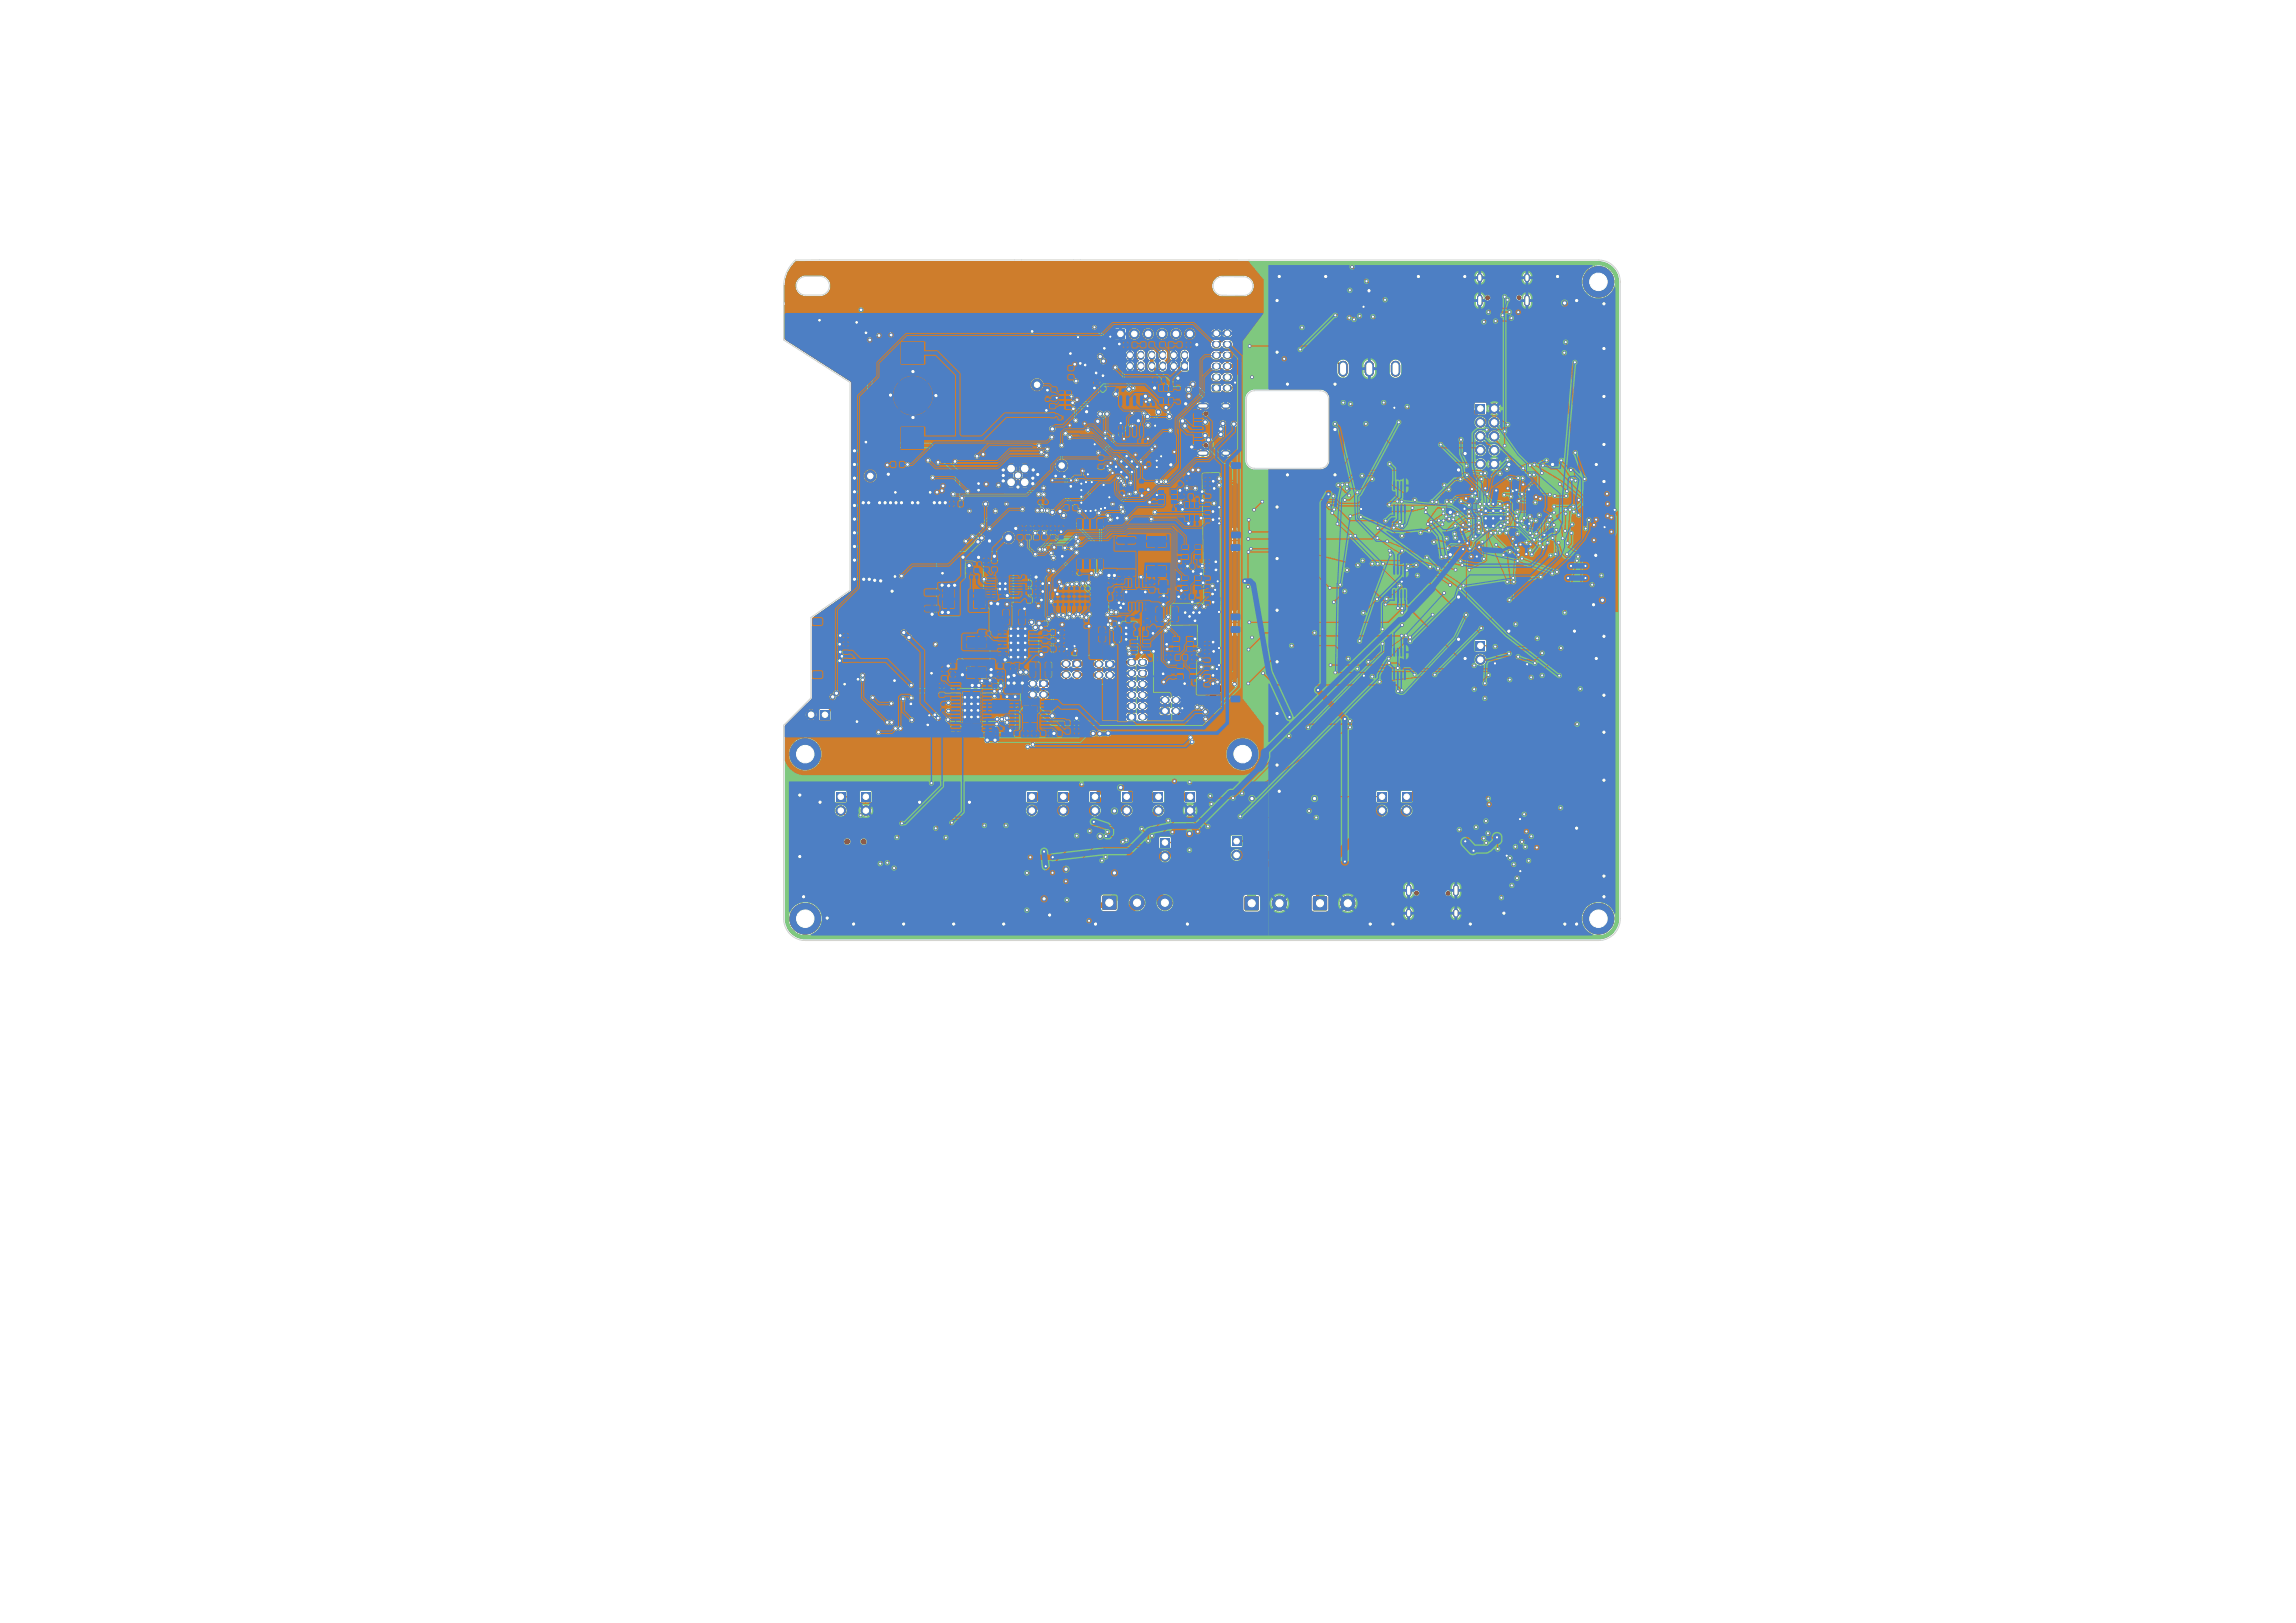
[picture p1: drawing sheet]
<svg xmlns="http://www.w3.org/2000/svg" width="420mm" height="297mm" viewBox="0 0 420 297" stroke-linecap="round" stroke-linejoin="round" font-family="sans-serif">
<defs><g id="words">
<g font-size="1" fill="#c83434">
<text x="170.9" y="137.7">a</text>
<text x="172.9" y="137.7">good</text>
</g>
</g></defs>
<g fill="none" stroke="#c83434" stroke-width=".2">
<path d="M156.7 50.6l.9 .9M156.7 50.6v2.7M156.7 53.3h2.7M156.7 53.3l.9 .9M156.7 50.6h2.7M156.7 49.7l1.5 1.5M157.6 51.5v2.7M157.6 54.2h2.7M157.6 51.5h2.7M159.4 53.3l.9 .9M159.4 50.6l.9 .9M159.4 50.6v2.7"/>
<path d="M160.3 51.5v2.7M160.4 49.7l-1.5 1.5"/>
</g>
<g fill="#c83434">
<path d="M229.5 152.5h1.6l.3 .1v5.1l-.2 .2h-1.5l-.2-.1z"/>
<path d="M236.3 152.5h1.6l.2 .1v5.1l-.1 .2h-1.5l-.3-.1z"/>
</g>
<circle cx="280" cy="114.5" r=".75" fill="#c83434" stroke="#c83434" stroke-width=".18"/>
<g fill="#c83434">
<path d="M207.3 72.1h1.5l.1 .5-1.5 .1z"/>
<path d="M207.3 73.4h1.5l.1 .5-1.5 .1z"/>
<path d="M207.3 74.7l1.5-.1 .1 .6h-1.5z"/>
<path d="M207.3 75.9h1.5l.1 .5-1.5 .1z"/>
<path d="M214.5 75.9h1.5l.1 .5-1.5 .1z"/>
<path d="M214.5 74.7l1.5-.1 .1 .6h-1.5z"/>
<path d="M214.5 73.4h1.5l.1 .5-1.5 .1z"/>
<path d="M214.5 72.1h1.5l.1 .5-1.5 .1z"/>
<path d="M289.2 101.4h.4v.5h-.4z"/>
<path d="M290.2 101.4h.4v.5h-.4z"/>
<path d="M294.1 94h1.2l.1 .5h-1.3z"/>
<path d="M294.1 93.1l1.2-.1 .1 .5-1.3 .1z"/>
<path d="M294.1 92.1h1.2l.1 .5h-1.3z"/>
<path d="M291.8 92.1h1.2l.1 .5h-1.2z"/>
<path d="M291.8 94h1.2l.1 .5h-1.2z"/>
<path d="M275 161h.8v.7h-.8z"/>
<path d="M275 159.3h.8v.7h-.8z"/>
<path d="M249.8 57.4h.4v.6h-.4z"/>
<path d="M250.8 57.4h.4v.6h-.4z"/>
<path d="M211.2 80.3l.4-.2 .3 .4-.4 .3-.3-.3z"/>
<path d="M211.9 79.6l.4-.2 .3 .4-.4 .3-.3-.3z"/>
<path d="M214.1 82.9l.3-.2 .4 .5-.4 .2-.3-.3z"/>
<path d="M213.4 83.7l.3-.3 .4 .5-.4 .3-.4-.4z"/>
<path d="M278.2 116.6h.5v.5h-.5z"/>
<path d="M279.1 116.6h.5v.5h-.5z"/>
<path d="M274.4 88.4h.5v.4h-.5z"/>
<path d="M274.4 89.4h.5v.4h-.5z"/>
<path d="M219.4 153.4l.7-.1 .2 .2v.9l-.1 .3h-.6l-.3-.2z"/>
<path d="M221.2 153.4l.7-.1 .3 .2v.9l-.2 .3h-.6l-.2-.2z"/>
<path d="M198.3 150.9h.6v.9h-.6z"/>
<path d="M199.9 150.9h.7v.9h-.7z"/>
<path d="M283.9 90.4h.5v.6h-.5z"/>
<path d="M284.9 90.4h.5v.6h-.5z"/>
<path d="M278.1 96.7h.5v.5h-.5z"/>
<path d="M279 96.7h.5v.5h-.5z"/>
<path d="M154.2 116.1h.9l.1 .5h-.9z"/>
<path d="M154.2 117.6h.9l.1 .5h-.9z"/>
<path d="M154.2 119.1h.9l.1 .5h-.9z"/>
<path d="M154.2 120.6h.9l.1 .5h-.9z"/>
<path d="M148.7 113.2l1.6-.1 .1 .3v.8l-.2 .2h-1.4l-.2-.3z"/>
<path d="M148.7 122.9l1.6-.1 .1 .3v.8l-.2 .2h-1.4l-.2-.3z"/>
<path d="M272.6 155.2h.8v.7h-.8z"/>
<path d="M272.6 153.5h.8v.7h-.8z"/>
</g>
<path d="M247 103.7v1.3M247 108v1.3M247.7 103.7v1.3M247.7 108v1.3M248.3 103.7v1.3M248.3 108v1.3M249 103.7v1.3M249 108v1.3" fill="none" stroke="#c83434" stroke-width=".36"/>
<g fill="#c83434">
<path d="M286.4 90.4h.4v.6h-.4z"/>
<path d="M287.4 90.4h.4v.6h-.4z"/>
<path d="M270.4 152.4h1v.4h-1z"/>
<path d="M270.4 151.8h1v.4h-1z"/>
<path d="M270.4 151.2h1v.4h-1z"/>
<path d="M268.7 151.2h.8v.4h-.8z"/>
<path d="M268.7 151.8h.8v.4h-.8z"/>
<path d="M268.7 152.4h.8v.4h-.8z"/>
<path d="M196.7 134.3l.6 .1-.1 .9-.5-.1z"/>
<path d="M198.2 134.3l.6 .1-.1 .9-.5-.1z"/>
<path d="M193.8 139.2l.9-.1 .3 .1v1.4l-.2 .3h-.8l-.2-.2z"/>
<path d="M200.5 139.2l1-.1 .2 .1v1.4l-.1 .3h-.9l-.2-.2z"/>
<path d="M202.1 89.1h.6v.5h-.6z"/>
<path d="M202.1 90.1h.6v.5h-.6z"/>
<path d="M244.8 125.3h.4v.6h-.4z"/>
<path d="M245.8 125.3h.4v.6h-.4z"/>
<path d="M205.2 144.9h1.7v1.7h-1.7z"/>
</g>
<circle cx="206.1" cy="148.3" r=".85" fill="#c83434" stroke="#c83434" stroke-width=".18"/>
<path d="M240.2 164.1h2.5v2.4h-2.5z" fill="#c83434"/>
<circle cx="246.5" cy="165.3" r="1.3" fill="#c83434" stroke="#c83434" stroke-width=".18"/>
<g fill="#c83434">
<path d="M249.8 117.1h.4v.6h-.4z"/>
<path d="M250.8 117.1h.4v.6h-.4z"/>
<path d="M288.8 91.4h.5v.5h-.5z"/>
<path d="M289.8 91.4h.4v.5h-.4z"/>
<path d="M195.9 68.7h.4v.4h-.4z"/>
<path d="M196.4 68.7h.4v.4h-.4z"/>
<path d="M196.9 68.7h.4v.4h-.4z"/>
<path d="M197.4 68.7h.4v.4h-.4z"/>
<path d="M197.4 68.2h.4v.4h-.4z"/>
<path d="M197.4 67.7h.4v.4h-.4z"/>
<path d="M197.4 67.2h.4v.4h-.4z"/>
<path d="M196.9 67.2h.4v.4h-.4z"/>
<path d="M196.4 67.2h.4v.4h-.4z"/>
<path d="M195.9 67.2h.4v.4h-.4z"/>
<path d="M195.9 67.7h.4v.4h-.4z"/>
<path d="M195.9 68.2h.4v.4h-.4z"/>
<path d="M236.8 148.8h2.4v1.6h-2.4z"/>
<path d="M232.8 148.8h2.4v1.6h-2.4z"/>
<path d="M220.3 110h.9l.1 .5h-.9z"/>
<path d="M220.3 108.5h.9l.1 .5h-.9z"/>
<path d="M220.3 107h.9l.1 .5h-.9z"/>
<path d="M220.3 105.5h.9l.1 .5h-.9z"/>
<path d="M220.3 104h.9l.1 .5h-.9z"/>
<path d="M220.3 102.5h.9l.1 .5h-.9z"/>
<path d="M225.2 112.3l1.5-.1 .2 .3v.8l-.3 .2h-1.4l-.1-.3z"/>
<path d="M225.2 99.6l1.5-.1 .2 .3v.8l-.3 .2h-1.4l-.1-.3z"/>
<path d="M281.6 93l1.5-.1 .1 .6h-1.5z"/>
<path d="M281.6 94.2h1.5l.1 .5-1.5 .1z"/>
<path d="M281.6 95.5h1.5l.1 .5-1.5 .1z"/>
<path d="M281.6 96.8l1.5-.1 .1 .6-1.5 .1z"/>
<path d="M288.8 96.8l1.5-.1 .1 .6-1.6 .1z"/>
<path d="M288.8 95.5h1.5l.1 .5-1.6 .1z"/>
<path d="M288.8 94.2h1.5l.1 .5-1.6 .1z"/>
<path d="M288.8 93l1.5-.1 .1 .6h-1.6z"/>
</g>
<circle cx="227.3" cy="138" r="2.8" fill="#c83434" stroke="#c83434" stroke-width=".18"/>
<path d="M211.1 144.9h1.6v1.7h-1.6z" fill="#c83434"/>
<circle cx="211.9" cy="148.3" r=".85" fill="#c83434" stroke="#c83434" stroke-width=".18"/>
<g fill="#c83434">
<path d="M191.7 110.6h.3v1.5l-.4-.1z"/>
<path d="M192.3 110.6h.4l-.1 1.5-.3-.1z"/>
<path d="M193 110.6h.3v1.5l-.4-.1z"/>
<path d="M193.6 110.6h.4l-.1 1.5-.3-.1z"/>
<path d="M194.3 110.6h.3v1.5l-.4-.1z"/>
<path d="M194.9 110.6h.4l-.1 1.5-.3-.1z"/>
<path d="M195.6 110.6h.3v1.5l-.4-.1z"/>
<path d="M196.2 110.6h.4l-.1 1.5-.3-.1z"/>
<path d="M196.9 110.6h.3v1.5l-.4-.1z"/>
<path d="M197.5 110.6h.4l-.1 1.5-.3-.1z"/>
<path d="M198.2 110.6h.3v1.5l-.4-.1z"/>
<path d="M198.8 110.6h.4l-.1 1.5-.3-.1z"/>
<path d="M198.8 104.9h.4l-.1 1.4h-.3z"/>
<path d="M198.2 104.9h.3v1.4h-.4z"/>
<path d="M197.5 104.9h.4l-.1 1.4h-.3z"/>
<path d="M196.9 104.9h.3v1.4h-.4z"/>
<path d="M196.2 104.9h.4l-.1 1.4h-.3z"/>
<path d="M195.6 104.9h.3v1.4h-.4z"/>
<path d="M194.9 104.9h.4l-.1 1.4h-.3z"/>
<path d="M194.3 104.9h.3v1.4h-.4z"/>
<path d="M193.6 104.9h.4l-.1 1.4h-.3z"/>
<path d="M193 104.9h.3v1.4h-.4z"/>
<path d="M192.3 104.9h.4l-.1 1.4h-.3z"/>
<path d="M191.7 104.9h.3v1.4h-.4z"/>
<path d="M225.8 149.4h.4v.5h-.4z"/>
<path d="M226.8 149.4h.4v.5h-.4z"/>
</g>
<circle cx="280.9" cy="124.8" r=".75" fill="#c83434" stroke="#c83434" stroke-width=".18"/>
<g fill="#c83434">
<path d="M247.3 57.4h.4v.6h-.4z"/>
<path d="M248.3 57.4h.4v.6h-.4z"/>
</g>
<circle cx="265.5" cy="144.8" r=".75" fill="#c83434" stroke="#c83434" stroke-width=".18"/>
<g fill="#c83434">
<path d="M271.7 60.3h.6v.4h-.6z"/>
<path d="M271.7 59.3h.6v.4h-.6z"/>
<path d="M221.4 130.7l2.2-.1 .1 .3v1.1l-.2 .1h-2l-.2-.2z"/>
<path d="M224.4 130.7l.8-.1 .2 .2v1.1l-.1 .2h-.7l-.2-.1z"/>
<path d="M256.5 94.8h.5v.5h-.5z"/>
<path d="M257.5 94.8h.5v.5h-.5z"/>
<path d="M254.4 72.5l1.3-.1 .1 .5-1.4 .1z"/>
<path d="M254.4 74.4l1.3-.1 .1 .5-1.4 .1z"/>
<path d="M256.2 73.4h1.4l.1 .5-1.4 .1z"/>
<path d="M165.5 132.9h.7v.8h-.7z"/>
<path d="M167.2 132.9h.7v.8h-.7z"/>
<path d="M273.1 99.3h.5v.5h-.5z"/>
<path d="M274.2 99.3h.4v.5h-.4z"/>
<path d="M278.4 89.9h.6v1.7h-.6z"/>
<path d="M279.7 89.9h.7v1.7h-.7z"/>
<path d="M190.1 124.6l1.5-.1 .1 .2v.8l-.2 .2h-1.3l-.1-.2z"/>
</g>
<path d="M188.7 125.1h.4M188.7 127.1h.4M190.7 127.1h.4" fill="none" stroke="#c83434" stroke-width="1.2"/>
<g fill="#c83434">
<path d="M285.9 61.2h.6l-.1 1.5-.5-.1z"/>
<path d="M286.9 61.2h.6l-.1 1.5-.5-.1z"/>
<path d="M287.9 61.2h.6l-.1 1.5-.5-.1z"/>
<path d="M284.4 58.6l.8-.1 .3 .2v1.4l-.2 .2h-.7l-.3-.2z"/>
<path d="M289 58.6l.8-.1 .3 .2v1.4l-.2 .2h-.7l-.3-.2z"/>
<path d="M220.4 125h.9l.1 .5-.9 .1z"/>
<path d="M220.4 123.5h.9l.1 .5-.9 .1z"/>
<path d="M220.4 122h.9l.1 .5-.9 .1z"/>
<path d="M220.4 120.5h.9l.1 .5-.9 .1z"/>
<path d="M220.4 119h.9l.1 .5-.9 .1z"/>
<path d="M220.4 117.5h.9l.1 .5-.9 .1z"/>
<path d="M225.3 127.4l1.5-.1 .2 .2v.9l-.3 .1h-1.4l-.1-.2z"/>
<path d="M225.3 114.6h1.5l.2 .2v.9l-.3 .1h-1.4l-.1-.2z"/>
</g>
<circle cx="147.3" cy="138" r="2.8" fill="#c83434" stroke="#c83434" stroke-width=".18"/>
<g fill="#c83434">
<path d="M278.2 60.3h.6v.4h-.6z"/>
<path d="M278.2 59.3h.6v.4h-.6z"/>
<path d="M244.8 57.4h.4v.6h-.4z"/>
<path d="M245.8 57.4h.4v.6h-.4z"/>
<path d="M270.8 99.6h.4v.5h-.4z"/>
<path d="M271.7 99.6h.5v.5h-.5z"/>
<path d="M249.8 94.8h.4v.6h-.4z"/>
<path d="M250.8 94.8h.4v.6h-.4z"/>
</g>
<circle cx="166.8" cy="152.4" r=".75" fill="#c83434" stroke="#c83434" stroke-width=".18"/>
<g fill="#c83434">
<path d="M195.8 84.7h.9v.9h-.9z"/>
<path d="M191.7 84.7h.9v.9h-.9z"/>
<path d="M195.8 86.4h.9v.8h-.9z"/>
<path d="M191.7 86.4h.9v.8h-.9z"/>
<path d="M197 74.1h.5v.5h-.5z"/>
<path d="M197.9 74.1h.5v.5h-.5z"/>
<path d="M218.8 81.4h.8v.7h-.8z"/>
<path d="M218.8 79.7h.8v.7h-.8z"/>
<path d="M294.6 97.2h.8v.8h-.8z"/>
<path d="M294.6 95.6h.8v.8h-.8z"/>
<path d="M205 150.9h.7v.9h-.7z"/>
<path d="M206.5 150.9h.8v.9h-.8z"/>
<path d="M291.6 95.5h.5v.6h-.5z"/>
<path d="M292.5 95.5h.5v.6h-.5z"/>
<path d="M293 65.5h.9v.9h-.9z"/>
<path d="M288.9 65.5h.9v.9h-.9z"/>
<path d="M293 67.1h.9v.9h-.9z"/>
<path d="M288.9 67.1h.9v.9h-.9z"/>
<path d="M202.2 121l1.5-.1 .1 .3v.8l-.2 .1h-1.3l-.1-.2z"/>
</g>
<path d="M200.8 121.5h.4M200.8 123.5h.4M202.8 123.5h.4" fill="none" stroke="#c83434" stroke-width="1.2"/>
<g fill="#c83434">
<path d="M263 159.4h.5v.6h-.5z"/>
<path d="M264 159.4h.5v.6h-.5z"/>
</g>
<circle cx="284" cy="114.5" r=".75" fill="#c83434" stroke="#c83434" stroke-width=".18"/>
<g fill="#c83434">
<path d="M273.9 116.6h.5v.5h-.5z"/>
<path d="M274.8 116.6h.5v.5h-.5z"/>
<path d="M201.5 82h.2l.2 .3-.4 .4-.3-.3z"/>
<path d="M200.5 81.6l.4-.3 .3 .3-.4 .4-.3-.2z"/>
<path d="M284.2 101.4h.4v.5h-.4z"/>
<path d="M285.2 101.4h.4v.5h-.4z"/>
<path d="M244.2 76.7h.5v.6h-.5z"/>
<path d="M245.2 76.7h.5v.6h-.5z"/>
<path d="M199.5 71.6h.8v.8h-.8z"/>
<path d="M197.9 71.6h.8v.8h-.8z"/>
<path d="M219.1 75.2h.8v.7h-.8z"/>
<path d="M219.1 76.9h.8v.7h-.8z"/>
</g>
<circle cx="284.5" cy="124.8" r=".75" fill="#c83434" stroke="#c83434" stroke-width=".18"/>
<g fill="#c83434">
<path d="M269.3 92h.8v.1l-.8 .1z"/>
<path d="M269.3 92.4h.8v.1l-.8 .1z"/>
<path d="M269.3 92.8h.8v.1l-.8 .1z"/>
<path d="M269.3 93.2h.8v.1l-.8 .1z"/>
<path d="M269.3 93.6h.8v.1l-.8 .1z"/>
<path d="M269.3 94h.8v.1l-.8 .1z"/>
<path d="M269.3 94.4h.8v.1l-.8 .1z"/>
<path d="M269.3 94.8h.8v.1l-.8 .1z"/>
<path d="M269.3 95.2h.8v.1l-.8 .1z"/>
<path d="M269.3 95.6h.8v.1l-.8 .1z"/>
<path d="M269.3 96h.8v.1l-.8 .1z"/>
<path d="M269.3 96.4h.8v.1l-.8 .1z"/>
<path d="M269.3 96.8h.8v.1l-.8 .1z"/>
<path d="M269.3 97.2h.8v.1l-.8 .1z"/>
<path d="M269.3 97.6h.8v.1l-.8 .1z"/>
<path d="M270.2 97.9h.2v.8h-.2z"/>
<path d="M270.7 97.9h.1v.8h-.2z"/>
<path d="M271.1 97.9h.1v.8h-.2z"/>
<path d="M271.5 97.9h.1v.8h-.2z"/>
<path d="M271.9 97.9h.1v.8h-.2z"/>
<path d="M272.3 97.9h.1v.8h-.2z"/>
<path d="M272.7 97.9h.1v.8h-.2z"/>
<path d="M273.1 97.9h.1v.8h-.2z"/>
<path d="M273.5 97.9h.1v.8h-.2z"/>
<path d="M273.9 97.9h.1v.8h-.2z"/>
<path d="M274.3 97.9h.1v.8h-.2z"/>
<path d="M274.7 97.9h.1v.8h-.2z"/>
<path d="M275.1 97.9h.1v.8h-.2z"/>
<path d="M275.5 97.9h.1v.8h-.2z"/>
<path d="M275.9 97.9h.1v.8h-.2z"/>
<path d="M276.2 97.6h.8v.1l-.8 .1z"/>
<path d="M276.2 97.2h.8v.1l-.8 .1z"/>
<path d="M276.2 96.8h.8v.1l-.8 .1z"/>
<path d="M276.2 96.4h.8v.1l-.8 .1z"/>
<path d="M276.2 96h.8v.1l-.8 .1z"/>
<path d="M276.2 95.6h.8v.1l-.8 .1z"/>
<path d="M276.2 95.2h.8v.1l-.8 .1z"/>
<path d="M276.2 94.8h.8v.1l-.8 .1z"/>
<path d="M276.2 94.4h.8v.1l-.8 .1z"/>
<path d="M276.2 94h.8v.1l-.8 .1z"/>
<path d="M276.2 93.6h.8v.1l-.8 .1z"/>
<path d="M276.2 93.2h.8v.1l-.8 .1z"/>
<path d="M276.2 92.8h.8v.1l-.8 .1z"/>
<path d="M276.2 92.4h.8v.1l-.8 .1z"/>
<path d="M276.1 92h.9v.1l-.8 .1z"/>
<path d="M275.9 91h.1v.9l-.2-.1z"/>
<path d="M275.5 91h.1v.9l-.2-.1z"/>
<path d="M275.1 91h.1v.9l-.2-.1z"/>
<path d="M274.7 91h.1v.9l-.2-.1z"/>
<path d="M274.3 91h.1v.9l-.2-.1z"/>
<path d="M273.9 91h.1v.9l-.2-.1z"/>
<path d="M273.5 91h.1v.9l-.2-.1z"/>
<path d="M273.1 91h.1v.9l-.2-.1z"/>
<path d="M272.7 91h.1v.9l-.2-.1z"/>
<path d="M272.3 91h.1v.9l-.2-.1z"/>
<path d="M271.9 91h.1v.9l-.2-.1z"/>
<path d="M271.5 91h.1v.9l-.2-.1z"/>
<path d="M271.1 91h.1v.9l-.2-.1z"/>
<path d="M270.7 91h.1v.9l-.2-.1z"/>
<path d="M270.3 91h.1v.9l-.2-.1z"/>
</g>
<g fill="#c83434" stroke="#c83434" stroke-width=".18">
<circle cx="271.8" cy="93.5" r=".3"/>
<circle cx="271.8" cy="94.9" r=".3"/>
<circle cx="271.8" cy="96.2" r=".3"/>
<circle cx="273.1" cy="93.5" r=".3"/>
<circle cx="273.1" cy="94.9" r=".3"/>
</g>
<path d="M271.5 93.2h3.3v3.3h-3.3z" fill="#c83434"/>
<g fill="#c83434" stroke="#c83434" stroke-width=".18">
<circle cx="273.1" cy="96.2" r=".3"/>
<circle cx="274.5" cy="93.5" r=".3"/>
<circle cx="274.5" cy="94.9" r=".3"/>
<circle cx="274.5" cy="96.2" r=".3"/>
</g>
<g fill="#c83434">
<path d="M279.1 98.2h.4v.6h-.4z"/>
<path d="M278.1 98.2h.4v.6h-.4z"/>
<path d="M256.5 144.9h1.6v1.7h-1.6z"/>
</g>
<g fill="#c83434" stroke="#c83434" stroke-width=".18">
<circle cx="257.3" cy="148.3" r=".85"/>
<circle cx="277.4" cy="124.8" r=".75"/>
</g>
<g fill="#c83434">
<path d="M272.2 127.8h.5v.5h-.5z"/>
<path d="M272.2 128.8h.5v.4h-.5z"/>
<path d="M189.5 108.8h.4v.6h-.4z"/>
<path d="M188.5 108.8h.4v.6h-.4z"/>
<path d="M205.6 78.9l.4-.3 .3 .3-.4 .4-.3-.2z"/>
<path d="M204.9 78.2l.4-.3 .3 .3-.4 .4-.3-.2z"/>
<path d="M250 76.7h.5v.6h-.5z"/>
<path d="M251.1 76.7h.4v.6h-.4z"/>
<path d="M167.2 129.9h.7v.8h-.7z"/>
<path d="M165.5 129.9h.7v.8h-.7z"/>
<path d="M275 164.5h.8v.7h-.8z"/>
<path d="M275 162.9h.8v.7h-.8z"/>
<path d="M170.1 123.8h.8v.8h-.8z"/>
<path d="M170.1 125.4h.8v.8h-.8z"/>
<path d="M269.2 127.6h.6v.3h-.6z"/>
<path d="M269.2 128.1h.6v.3h-.6z"/>
<path d="M269.2 128.6h.6v.3h-.6z"/>
<path d="M270.6 128.6h.6l.1 .3h-.6z"/>
<path d="M270.6 128.1h.6l.1 .3h-.6z"/>
<path d="M270.6 127.6h.6l.1 .3h-.6z"/>
<path d="M191 102.7h.7v.8h-.7z"/>
<path d="M192.7 102.7h.7v.8h-.7z"/>
<path d="M278.1 95.2h.5v.5h-.5z"/>
<path d="M279 95.2h.5v.5h-.5z"/>
<path d="M188.1 57.6h1.5v2.8h-1.5z"/>
<path d="M185.5 57.6h1.5v2.8h-1.5z"/>
<path d="M183 57.6h1.5v2.8h-1.5z"/>
<path d="M175.4 57.6h1.5v2.8h-1.5z"/>
<path d="M172.8 57.6h1.6v2.8h-1.6z"/>
<path d="M170.3 57.6h1.5v2.8h-1.5z"/>
<path d="M167.8 57.6h1.5v2.8h-1.5z"/>
<path d="M165.2 57.6h1.5v2.8h-1.5z"/>
<path d="M162.7 57.6h1.5v2.8h-1.5z"/>
<path d="M160.1 57.6h1.5v2.8h-1.5z"/>
<path d="M157.6 57.6h1.5v2.8h-1.5z"/>
<path d="M157.6 81.6h1.5v2.8h-1.5z"/>
<path d="M160.1 81.6h1.5v2.8h-1.5z"/>
<path d="M162.7 81.6h1.5v2.8h-1.5z"/>
<path d="M165.2 81.6h1.5v2.8h-1.5z"/>
<path d="M167.8 81.6h1.5v2.8h-1.5z"/>
<path d="M170.3 81.6h1.5v2.8h-1.5z"/>
<path d="M172.8 81.6h1.6v2.8h-1.6z"/>
<path d="M175.4 81.6h1.5v2.8h-1.5z"/>
<path d="M183 81.6h1.5v2.8h-1.5z"/>
<path d="M185.5 81.6h1.5v2.8h-1.5z"/>
<path d="M188.1 81.6h1.5v2.8h-1.5z"/>
<path d="M243.7 107h.5v.6h-.5z"/>
<path d="M244.7 107h.5v.6h-.5z"/>
<path d="M212.8 80.4l.5 .5-1.2 1.2-.5-.5z"/>
<path d="M212.5 82.5l1.2-1.2 .5 .5-1.2 1.2z"/>
<path d="M267.6 91.4h.6v.5h-.6z"/>
<path d="M267.6 92.4h.6v.4h-.6z"/>
</g>
<path d="M247 50.8v1.3M247 55.1v1.3M247.7 50.8v1.3M247.7 55.1v1.3M248.3 50.8v1.3M248.3 55.1v1.3M249 50.8v1.3M249 55.1v1.3" fill="none" stroke="#c83434" stroke-width=".36"/>
<circle cx="173.9" cy="152.4" r=".75" fill="#c83434" stroke="#c83434" stroke-width=".18"/>
<g fill="#c83434">
<path d="M249.4 72.5l1.3-.1 .1 .5-1.4 .1z"/>
<path d="M249.4 74.4l1.3-.1 .1 .5-1.4 .1z"/>
<path d="M251.2 73.4h1.4l.1 .5-1.4 .1z"/>
<path d="M170.1 133.2l.8-.1v1.5l-.6-.1-.3-.3v-.7z"/>
<path d="M171.2 133.1h.7l.3 .3v.7l-.3 .4-.7 .1z"/>
<path d="M256.5 86.7h.5v.5h-.5z"/>
<path d="M257.5 86.7h.5v.5h-.5z"/>
<path d="M157.8 133.4h.7v.8h-.7z"/>
<path d="M159.5 133.4h.7v.8h-.7z"/>
<path d="M159.5 124.8h.7v.8h-.7z"/>
<path d="M161.1 124.8h.7v.8h-.7z"/>
<path d="M212.2 153.3h1.7v1.7h-1.7z"/>
</g>
<g fill="#c83434" stroke="#c83434" stroke-width=".18">
<circle cx="213.1" cy="156.7" r=".85"/>
<circle cx="184.5" cy="98.4" r="1"/>
</g>
<g fill="#c83434">
<path d="M189.5 107.2h.4v.6h-.4z"/>
<path d="M188.5 107.2h.4v.6h-.4z"/>
<path d="M280.3 153.5h.9v.7h-.9z"/>
<path d="M280.3 151.9h.9v.8h-.9z"/>
<path d="M154.5 130.9h.9v.7h-.9z"/>
<path d="M154.5 129.3h.9v.7h-.9z"/>
</g>
<g fill="#c83434" stroke="#c83434" stroke-width=".18">
<circle cx="187.5" cy="88.2" r=".85"/>
<circle cx="184.9" cy="88.2" r=".85"/>
<circle cx="184.9" cy="85.7" r=".85"/>
<circle cx="187.5" cy="85.7" r=".85"/>
<circle cx="186.2" cy="87" r=".65"/>
</g>
<path d="M187.9 144.9h1.7v1.7h-1.7z" fill="#c83434"/>
<circle cx="188.7" cy="148.3" r=".85" fill="#c83434" stroke="#c83434" stroke-width=".18"/>
<g fill="#c83434">
<path d="M168.5 128.4h.9v.8h-.9z"/>
<path d="M168.5 129.9h.9v.8h-.9z"/>
<path d="M196.2 120.9h1.5l.1 .2v.8l-.2 .2h-1.3l-.1-.3z"/>
</g>
<path d="M194.8 121.5h.4M194.8 123.5h.4M196.8 123.5h.4" fill="none" stroke="#c83434" stroke-width="1.2"/>
<g fill="#c83434">
<path d="M212.9 85.7l.5-.4h.2l.7 .8 .1 .2-.4 .5h-.3l-.8-.7z"/>
<path d="M214.3 84.4l.4-.4h.2l.8 .7v.3l-.4 .4-.3 .1-.7-.8z"/>
<path d="M255.9 76.7h.4v.6h-.4z"/>
<path d="M256.9 76.7h.4v.6h-.4z"/>
<path d="M163.5 132.1h1.4v.3h-1.4z"/>
<path d="M163.5 131.4h1.4v.3l-1.4 .1z"/>
<path d="M163.5 130.8h1.4v.3h-1.4z"/>
<path d="M163.5 130.1h1.4v.3l-1.4 .1z"/>
<path d="M163.5 129.5h1.4v.3h-1.4z"/>
<path d="M163.5 128.8h1.4v.3l-1.4 .1z"/>
<path d="M163.5 128.2h1.4v.3h-1.4z"/>
<path d="M157.8 128.2h1.4v.3h-1.4z"/>
<path d="M157.8 128.8h1.4v.3l-1.4 .1z"/>
<path d="M157.8 129.5h1.4v.3h-1.4z"/>
<path d="M157.8 130.1h1.4v.3l-1.4 .1z"/>
<path d="M157.8 130.8h1.4v.3h-1.4z"/>
<path d="M157.8 131.4h1.4v.3l-1.4 .1z"/>
<path d="M157.8 132.1h1.4v.3h-1.4z"/>
<path d="M256.5 110.3h.5v.5h-.5z"/>
<path d="M257.5 110.3h.5v.5h-.5z"/>
<path d="M267.6 93.8h.6v.5h-.6z"/>
<path d="M267.6 94.8h.6v.4h-.6z"/>
</g>
<circle cx="170.3" cy="152.4" r=".75" fill="#c83434" stroke="#c83434" stroke-width=".18"/>
<g fill="#c83434">
<path d="M241.3 148.8h2.4v1.6h-2.4z"/>
<path d="M245.3 148.8h2.4v1.6h-2.4z"/>
<path d="M202.2 67.8h1.6v.6h-1.6z"/>
<path d="M202.2 66.8h1.6v.6h-1.6z"/>
<path d="M202.2 65.8h1.6v.6h-1.6z"/>
<path d="M202.2 64.8h1.6v.6h-1.6z"/>
<path d="M199.6 68.8h1.8v1.2h-1.8z"/>
<path d="M199.6 63.2h1.8v1.2h-1.8z"/>
<path d="M153 127.8h.9v.7h-.9z"/>
<path d="M153 129.5h.9v.6h-.9z"/>
</g>
<circle cx="198" cy="163.5" r=".75" fill="#c83434" stroke="#c83434" stroke-width=".18"/>
<g fill="#c83434">
<path d="M210 78.7h.2l.3 .3-.3 .4-.4-.3z"/>
<path d="M210.5 78.2l.4-.2 .3 .4-.4 .3-.3-.3z"/>
<path d="M212.3 129.6l1.5-.1 .1 .3v.7l-.2 .2h-1.3l-.1-.3z"/>
</g>
<path d="M212.9 128.1h.4M214.9 130.1h.4M214.9 128.1h.4" fill="none" stroke="#c83434" stroke-width="1.2"/>
<g fill="#c83434">
<path d="M213.2 122.9h.8v.8h-.8z"/>
<path d="M214.8 122.9h.8v.8h-.8z"/>
</g>
<circle cx="294.6" cy="101.9" r=".75" fill="#c83434" stroke="#c83434" stroke-width=".18"/>
<g fill="#c83434">
<path d="M245.7 117.1h.5v.6h-.5z"/>
<path d="M244.8 117.1h.5v.6h-.5z"/>
<path d="M161.2 86.5h.6v.5h-.6z"/>
<path d="M161.2 85.5h.6v.5h-.6z"/>
<path d="M205.7 134.3h.6l-.1 .9-.5-.1z"/>
<path d="M207.2 134.3h.6l-.1 .9-.5-.1z"/>
<path d="M202.8 139.1l1-.1 .2 .2v1.4l-.1 .2h-.9l-.2-.1z"/>
<path d="M209.6 139.1l.9-.1 .2 .2v1.4l-.1 .2h-.9l-.2-.1z"/>
<path d="M218.9 87.4h.6v.4h-.6z"/>
<path d="M218.9 86.4h.6v.4h-.6z"/>
<path d="M268.7 89.9h.5v.5h-.5z"/>
<path d="M267.7 89.9h.5v.5h-.5z"/>
<path d="M161.1 126.4h.7v.8h-.7z"/>
<path d="M159.5 126.4h.7v.8h-.7z"/>
</g>
<circle cx="194.2" cy="85.2" r="1" fill="#c83434" stroke="#c83434" stroke-width=".18"/>
<g fill="#c83434">
<path d="M158 124.8h.9v.7h-.9z"/>
<path d="M158 126.4h.9v.7h-.9z"/>
<path d="M197.6 86.5h.8v.7h-.8z"/>
<path d="M197.6 84.9h.8v.7h-.8z"/>
<path d="M201.4 78.8l.4-.3 .3 .3-.4 .4-.3-.2z"/>
<path d="M200.7 78.1l.4-.3 .3 .3-.4 .4-.3-.2z"/>
<path d="M196 77.6l.3 .1v.5h-.3z"/>
<path d="M196.5 77.6l.3 .1v.5h-.3z"/>
<path d="M197 77.6l.3 .1v.5h-.3z"/>
<path d="M197.5 77.6l.3 .1v.5h-.3z"/>
<path d="M197.5 77.1h.6v.3h-.6z"/>
<path d="M197.5 76.6h.6v.3h-.6z"/>
<path d="M197.5 76.1h.6v.3h-.6z"/>
<path d="M197.5 75.3h.3v.6l-.3-.1z"/>
<path d="M197 75.3h.3v.6l-.3-.1z"/>
<path d="M196.5 75.3h.3v.6l-.3-.1z"/>
<path d="M196 75.3h.3v.6l-.3-.1z"/>
<path d="M195.7 76.1h.5l.1 .3h-.6z"/>
<path d="M195.7 76.6h.5l.1 .3h-.6z"/>
<path d="M195.7 77.1h.5l.1 .3h-.6z"/>
<path d="M268.4 99.3h.4v.5h-.4z"/>
<path d="M269.3 99.3h.5v.5h-.5z"/>
<path d="M165.5 131.4h.7v.8h-.7z"/>
<path d="M167.2 131.4h.7v.8h-.7z"/>
<path d="M251.9 144.9h1.7v1.7h-1.7z"/>
</g>
<circle cx="252.8" cy="148.3" r=".85" fill="#c83434" stroke="#c83434" stroke-width=".18"/>
<g fill="#c83434">
<path d="M284.8 104.6h.4v.5h-.4z"/>
<path d="M285.8 104.6h.4v.5h-.4z"/>
</g>
<circle cx="159.2" cy="87.1" r="1" fill="#c83434" stroke="#c83434" stroke-width=".18"/>
<g fill="#c83434">
<path d="M167.1 126.4h.7v.8h-.7z"/>
<path d="M165.5 126.4h.7v.8h-.7z"/>
<path d="M201.6 150.9h.7v.9h-.7z"/>
<path d="M203.3 150.9h.6v.9h-.6z"/>
<path d="M252.9 76.7h.5v.6h-.5z"/>
<path d="M254 76.7h.4v.6h-.4z"/>
</g>
<circle cx="286" cy="53.5" r=".75" fill="#c83434" stroke="#c83434" stroke-width=".18"/>
<g fill="#c83434">
<path d="M240.1 152.5h1.6l.3 .1v5.1l-.2 .2h-1.5l-.2-.1z"/>
<path d="M246.9 152.5h1.6l.2 .1v5.1l-.1 .2h-1.5l-.3-.1z"/>
<path d="M256.5 102.2h.5v.5h-.5z"/>
<path d="M257.5 102.2h.5v.5h-.5z"/>
<path d="M203.1 89.1h.5v.5h-.5z"/>
<path d="M203.1 90.1h.5v.5h-.5z"/>
<path d="M269.9 73.9h1.7v1.7h-1.7z"/>
</g>
<g fill="#c83434" stroke="#c83434" stroke-width=".18">
<circle cx="273.3" cy="74.8" r=".85"/>
<circle cx="270.8" cy="77.3" r=".85"/>
<circle cx="273.3" cy="77.3" r=".85"/>
<circle cx="270.8" cy="79.8" r=".85"/>
<circle cx="273.3" cy="79.8" r=".85"/>
<circle cx="270.8" cy="82.4" r=".85"/>
<circle cx="273.3" cy="82.4" r=".85"/>
<circle cx="270.8" cy="84.9" r=".85"/>
<circle cx="273.3" cy="84.9" r=".85"/>
</g>
<g fill="#c83434">
<path d="M211 82.4l.4-.4 .3 .3-.4 .4z"/>
<path d="M211.7 83.1l.4-.4 .3 .3-.4 .4z"/>
<path d="M201.4 87.7h.5v.6h-.5z"/>
<path d="M200.5 87.7h.5v.6h-.5z"/>
<path d="M253.3 51.2h.5v.5h-.5z"/>
<path d="M254.3 51.2h.5v.5h-.5z"/>
</g>
<path d="M245.7 66.9v1.2M250.5 66.9v1.2M255.3 66.9v1.2" fill="none" stroke="#c83434" stroke-width="1.7"/>
<g fill="#c83434">
<path d="M294 90.3h.5v.5h-.5z"/>
<path d="M294.9 90.3h.5v.5h-.5z"/>
<path d="M216.8 144.9h1.7v1.7h-1.7z"/>
</g>
<g fill="#c83434" stroke="#c83434" stroke-width=".18">
<circle cx="217.7" cy="148.3" r=".85"/>
<circle cx="292.4" cy="168.1" r="2.8"/>
</g>
<g fill="#c83434">
<path d="M276.2 102h.5v.4h-.5z"/>
<path d="M276.2 101h.5v.4h-.5z"/>
<path d="M255.3 106.2h.5v.6h-.5z"/>
<path d="M256.2 106.2h.5v.6h-.5z"/>
<path d="M152.9 144.9h1.7v1.7h-1.7z"/>
</g>
<circle cx="153.8" cy="148.3" r=".85" fill="#c83434" stroke="#c83434" stroke-width=".18"/>
<g fill="#c83434">
<path d="M156.3 158.4h.4v.5h-.4z"/>
<path d="M157.3 158.4h.4v.5h-.4z"/>
<path d="M279.2 101.4h.4v.5h-.4z"/>
<path d="M280.2 101.4h.4v.5h-.4z"/>
<path d="M254 117.2h.5v.5h-.5z"/>
<path d="M255 117.2h.5v.5h-.5z"/>
<path d="M225.3 153.1h1.8v1.7h-1.8z"/>
</g>
<circle cx="226.2" cy="156.5" r=".85" fill="#c83434" stroke="#c83434" stroke-width=".18"/>
<path d="M193.6 144.9h1.7v1.7h-1.7z" fill="#c83434"/>
<circle cx="194.5" cy="148.3" r=".85" fill="#c83434" stroke="#c83434" stroke-width=".18"/>
<g fill="#c83434">
<path d="M272.6 151.5h.8v.8h-.8z"/>
<path d="M272.6 149.9h.8v.8h-.8z"/>
<path d="M206.2 73h.6v.4h-.6z"/>
<path d="M206.2 71.9h.6v.5h-.6z"/>
<path d="M154 151.5h.5l-.1 1.2-.5-.1z"/>
<path d="M157 151.5h.5l-.1 1.2-.5-.1z"/>
<path d="M158.5 151.5h.5l-.1 1.2-.5-.1z"/>
<path d="M152.3 152.6h.9l.1 .6-.9 .1-.1-.2z"/>
<path d="M152.3 154.8h.9l.1 .6-.9 .1-.1-.2z"/>
<path d="M159.7 152.6h.9l.1 .6-1 .1-.1-.2z"/>
<path d="M159.7 154.8h.9l.1 .6-1 .1-.1-.2z"/>
<path d="M278.1 93.6h.4v.6h-.4z"/>
<path d="M279.1 93.6h.4v.6h-.4z"/>
<path d="M170 128.5h.9v.6h-.9z"/>
<path d="M170 126.8h.9v.7h-.9z"/>
</g>
<circle cx="262" cy="144.8" r=".75" fill="#c83434" stroke="#c83434" stroke-width=".18"/>
<g fill="#c83434">
<path d="M245.7 102.1h.5v.6h-.5z"/>
<path d="M244.8 102.1h.5v.6h-.5z"/>
<path d="M271.1 89.9h.5v.5h-.5z"/>
<path d="M270.2 89.9h.4v.5h-.4z"/>
</g>
<circle cx="147.3" cy="168.1" r="2.8" fill="#c83434" stroke="#c83434" stroke-width=".18"/>
<g fill="#c83434">
<path d="M209.2 70.6h.4v.6h-.4z"/>
<path d="M208.2 70.6h.4v.6h-.4z"/>
<path d="M269.9 117.3h1.7v1.7h-1.7z"/>
</g>
<g fill="#c83434" stroke="#c83434" stroke-width=".18">
<circle cx="270.8" cy="120.7" r=".85"/>
<circle cx="232" cy="144.5" r=".75"/>
</g>
<g fill="#c83434">
<path d="M285.7 65.5h.9v.9h-.9z"/>
<path d="M281.6 65.5h.9v.9h-.9z"/>
<path d="M285.7 67.1h.9v.9h-.9z"/>
<path d="M281.6 67.1h.9v.9h-.9z"/>
<path d="M176.3 151.5h.8l.1 .3-.9 .1z"/>
<path d="M176.3 152.8h.8l.1 .3-.9 .1z"/>
<path d="M178.1 152.1h.8l.1 .4-.9 .1z"/>
<path d="M211.7 150.9h.7v.9h-.7z"/>
<path d="M213.2 150.9h.8v.9h-.8z"/>
<path d="M210.5 79.6l.4-.2 .3 .4-.4 .3-.3-.3z"/>
<path d="M211.2 78.9l.4-.2 .3 .4-.4 .3-.3-.3z"/>
<path d="M243.7 122h.5v.6h-.5z"/>
<path d="M244.7 122h.5v.6h-.5z"/>
<path d="M248.5 110.3h.5v.6h-.5z"/>
<path d="M249.5 110.3h.5v.6h-.5z"/>
<path d="M247.3 117.1h.4v.6h-.4z"/>
<path d="M248.3 117.1h.4v.6h-.4z"/>
</g>
<g fill="#c83434" stroke="#c83434" stroke-width=".18">
<circle cx="190" cy="168.5" r=".75"/>
<circle cx="269" cy="144.8" r=".75"/>
</g>
<g fill="#c83434">
<path d="M267.6 96.2h.6v.5h-.6z"/>
<path d="M267.6 97.2h.6v.5h-.6z"/>
<path d="M210.9 88.8h.2l.2 .3-.4 .4-.3-.3z"/>
<path d="M211.6 89.5h.2l.2 .3-.4 .4-.3-.3z"/>
<path d="M280.3 159.1l.9-.1 .2 .1v2.3l-.1 .3h-.8l-.2-.2z"/>
<path d="M283.3 159.1l.8-.1 .3 .1v2.3l-.2 .3h-.7l-.3-.2z"/>
<path d="M291.8 104.6h.4v.5h-.4z"/>
<path d="M292.8 104.6h.4v.5h-.4z"/>
<path d="M244.8 94.8h.4v.6h-.4z"/>
<path d="M245.8 94.8h.4v.6h-.4z"/>
<path d="M206 154.2h1.2l.1 .5-1.2 .1z"/>
<path d="M206 155.2h1.2l.1 .5h-1.2z"/>
<path d="M206 156.1h1.2l.1 .5-1.2 .1z"/>
<path d="M208.3 156.1h1.2l.1 .5-1.2 .1z"/>
<path d="M208.3 155.2h1.2l.1 .5h-1.2z"/>
<path d="M208.3 154.2h1.2l.1 .5-1.2 .1z"/>
</g>
<circle cx="163.2" cy="152.4" r=".75" fill="#c83434" stroke="#c83434" stroke-width=".18"/>
<g fill="#c83434">
<path d="M204.8 71.4h.4v.4h-.4z"/>
<path d="M204.8 73.6h.4v.4h-.4z"/>
<path d="M184.2 151.5h.8l.1 .3-.9 .1z"/>
<path d="M184.2 152.8h.8l.1 .3-.9 .1z"/>
<path d="M186 152.1h.8l.1 .4-.9 .1z"/>
<path d="M288.8 107.2h.8v.8h-.8z"/>
<path d="M290.4 107.2h.8v.8h-.8z"/>
</g>
<circle cx="291.6" cy="124.8" r=".75" fill="#c83434" stroke="#c83434" stroke-width=".18"/>
<g fill="#c83434">
<path d="M254 110.3h.5v.5h-.5z"/>
<path d="M255 110.3h.5v.5h-.5z"/>
<path d="M249.8 125.3h.4v.6h-.4z"/>
<path d="M250.8 125.3h.4v.6h-.4z"/>
<path d="M256.5 125.3h.5v.5h-.5z"/>
<path d="M257.5 125.3h.5v.5h-.5z"/>
<path d="M251.8 51.2h.5v.5h-.5z"/>
<path d="M250.8 51.2h.5v.5h-.5z"/>
<path d="M283.1 118.5h.9v.8h-.9z"/>
<path d="M284.3 118.1h.8v.8h-.8z"/>
<path d="M284.3 116.9h.8v.8h-.8z"/>
<path d="M283.1 116.5h.9v.7h-.9z"/>
<path d="M282 116.9h.8v.8h-.8z"/>
<path d="M282 118.1h.8v.8h-.8z"/>
<path d="M205.3 80.7h.1l.6 .6-.2 .1z"/>
<path d="M205.1 80.9l.6 .6-.1 .1-.6-.5z"/>
<path d="M204.7 81.3l.2-.1 .5 .6-.1 .1z"/>
<path d="M204.5 81.5l.6 .6v.1l-.7-.5z"/>
<path d="M204.2 81.9l.1-.1 .5 .6-.1 .1z"/>
<path d="M203.9 82.1l.7 .5-.1 .2-.6-.6z"/>
<path d="M203.6 82.4h.1l.6 .6-.2 .1z"/>
<path d="M203.4 82.6l.6 .6-.1 .1-.6-.5z"/>
<path d="M203 83l.2-.1 .5 .6-.1 .1z"/>
<path d="M202.8 83.2l.6 .6v.1l-.7-.5z"/>
<path d="M202.5 83.6l.1-.1 .5 .6-.1 .1z"/>
<path d="M202.2 83.8l.7 .5-.1 .2-.6-.6z"/>
<path d="M201.9 84.1h.1l.6 .6h-.2z"/>
<path d="M201.7 84.3l.6 .6-.1 .1-.6-.5z"/>
<path d="M201.3 84.7l.2-.1 .5 .6-.1 .1z"/>
<path d="M201.9 85.5l.1 .2-.6 .5-.1-.1z"/>
<path d="M202.2 85.8l.1 .1-.6 .6-.1-.1z"/>
<path d="M202.4 86.1l.2 .1-.6 .6-.1-.2z"/>
<path d="M202.7 86.4l.2 .1-.7 .6v-.2z"/>
<path d="M203 86.7l.1 .1-.6 .5v-.1z"/>
<path d="M203.3 86.9l.1 .2-.6 .5-.1-.1z"/>
<path d="M203.6 87.2l.1 .2-.6 .5-.1-.1z"/>
<path d="M203.9 87.5l.1 .1-.6 .6-.1-.1z"/>
<path d="M204.1 87.8l.2 .1-.6 .6-.1-.2z"/>
<path d="M204.4 88.1l.2 .1-.7 .6v-.2z"/>
<path d="M204.7 88.4l.1 .1-.6 .5v-.1z"/>
<path d="M205 88.6l.1 .2-.6 .5-.1-.1z"/>
<path d="M205.3 88.9l.1 .2-.6 .5-.1-.1z"/>
<path d="M205.6 89.2l.1 .1-.6 .6-.1-.1z"/>
<path d="M205.8 89.5l.2 .1-.6 .6-.1-.2z"/>
<path d="M206.2 89.6l.1-.1 .6 .6-.2 .1z"/>
<path d="M206.5 89.2l.7 .6-.1 .1-.6-.6z"/>
<path d="M206.8 89l.1-.1 .5 .6-.1 .1z"/>
<path d="M207 88.7l.2-.1 .5 .7h-.1z"/>
<path d="M207.4 88.4l.6 .5-.1 .1-.6-.5z"/>
<path d="M207.7 88.1l.6 .5-.1 .2-.6-.6z"/>
<path d="M207.9 87.9l.1-.1 .6 .6-.2 .1z"/>
<path d="M208.2 87.5l.7 .6-.1 .1-.6-.6z"/>
<path d="M208.5 87.2l.6 .6v.1l-.7-.5z"/>
<path d="M208.8 86.9l.6 .6v.1l-.7-.5z"/>
<path d="M209.1 86.7l.6 .5-.1 .1-.6-.5z"/>
<path d="M209.4 86.4l.6 .5-.1 .2-.6-.6z"/>
<path d="M209.6 86.2l.1-.1 .6 .6-.2 .1z"/>
<path d="M209.9 85.8l.7 .6-.1 .1-.6-.6z"/>
<path d="M210.2 85.5l.6 .6v.1l-.7-.5z"/>
<path d="M210.7 84.6l.1 .2-.6 .5-.1-.1z"/>
<path d="M210.4 84.3l.2 .2-.7 .5v-.1z"/>
<path d="M210.1 84.1l.2 .1-.6 .5-.1-.1z"/>
<path d="M209.8 83.8l.2 .1-.6 .6-.1-.2z"/>
<path d="M209.6 83.5l.1 .1-.6 .6-.1-.2z"/>
<path d="M209.3 83.2l.1 .2-.6 .5-.1-.1z"/>
<path d="M209 82.9l.1 .2-.6 .5-.1-.1z"/>
<path d="M208.7 82.6l.2 .2-.7 .5v-.1z"/>
<path d="M208.4 82.4l.2 .1-.6 .6-.1-.2z"/>
<path d="M208.1 82.1l.2 .1-.6 .6-.1-.2z"/>
<path d="M207.9 81.8l.1 .1-.6 .6-.1-.2z"/>
<path d="M207.6 81.5l.1 .2-.6 .5-.1-.1z"/>
<path d="M207.3 81.2l.1 .2-.6 .5v-.1z"/>
<path d="M207 80.9l.2 .2-.7 .5v-.1z"/>
<path d="M206.7 80.7l.2 .1-.6 .6-.1-.2z"/>
</g>
<g fill="#c83434" stroke="#c83434" stroke-width=".18">
<circle cx="206.1" cy="83.5" r=".3"/>
<circle cx="205.1" cy="84.4" r=".3"/>
<circle cx="204.1" cy="85.4" r=".3"/>
<circle cx="207.1" cy="84.4" r=".3"/>
<circle cx="206.1" cy="85.4" r=".3"/>
</g>
<path d="M206 83.1h.2l2.2 2.3-2.3 2.4-2.4-2.4z" fill="#c83434"/>
<g fill="#c83434" stroke="#c83434" stroke-width=".18">
<circle cx="205.1" cy="86.4" r=".3"/>
<circle cx="208" cy="85.4" r=".3"/>
<circle cx="207.1" cy="86.4" r=".3"/>
<circle cx="206.1" cy="87.4" r=".3"/>
</g>
<g fill="#c83434">
<path d="M281.3 51.6l1.2-.1 .2 .3v.5l-.3 .2h-1l-.2-.2z"/>
<path d="M281.3 53.5l1.2-.1 .2 .3v.5l-.3 .2h-1l-.2-.2z"/>
<path d="M273.3 148h1.3l.1 .2v.6l-.2 .1h-1.1l-.1-.2z"/>
<path d="M273.3 146.1h1.3l.1 .2v.6l-.2 .2-1.1-.1-.1-.2z"/>
<path d="M287.8 104.4h.8v.9h-.8z"/>
<path d="M289.4 104.4h.8v.9h-.8z"/>
<path d="M266.1 154.3h.8v.7h-.8z"/>
<path d="M266.1 152.7h.8v.7h-.8z"/>
<path d="M247.3 86.6h.4v.6h-.4z"/>
<path d="M248.3 86.6h.4v.6h-.4z"/>
<path d="M221.3 151.5h.4v.6h-.4z"/>
<path d="M222.3 151.5h.5v.6h-.5z"/>
<path d="M185.3 130.4h.8v.7h-.8z"/>
<path d="M185.3 128.7h.8v.7h-.8z"/>
<path d="M285.6 159.1l.8-.1 .2 .1 .1 2.3-.2 .3h-.7l-.3-.2z"/>
<path d="M288.5 159.1l.9-.1 .2 .1v2.3l-.1 .3h-.8l-.2-.2z"/>
<path d="M266.1 150.6h.8v.7h-.8z"/>
<path d="M266.1 149h.8v.7h-.8z"/>
</g>
<path d="M222 144.7v1.3M222 149v1.3M222.7 144.7v1.3M222.7 149v1.3M223.3 144.7v1.3M223.3 149v1.3M224 144.7v1.3M224 149v1.3" fill="none" stroke="#c83434" stroke-width=".36"/>
<g fill="#c83434" stroke="#c83434" stroke-width=".18">
<circle cx="288" cy="124.8" r=".75"/>
<circle cx="270.3" cy="124.8" r=".75"/>
</g>
<g fill="#c83434">
<path d="M291.6 98.8h.8v.8h-.8z"/>
<path d="M291.6 97.2h.8v.8h-.8z"/>
<path d="M280.6 118.2h.6v.5h-.6z"/>
<path d="M280.6 117.3h.6v.5h-.6z"/>
<path d="M258.4 161.3h.6v1.4h-.6z"/>
<path d="M259.2 161.3h.6v1.4h-.6z"/>
<path d="M260.6 161.3h.3v1.4h-.3z"/>
<path d="M261.6 161.3h.3v1.4h-.3z"/>
<path d="M262.1 161.3h.3v1.4h-.3z"/>
<path d="M263.1 161.3h.3v1.4h-.3z"/>
<path d="M264.1 161.3h.6v1.4h-.6z"/>
<path d="M264.9 161.3h.6v1.4h-.6z"/>
<path d="M263.6 161.3h.3v1.4h-.3z"/>
<path d="M262.6 161.3h.3v1.4h-.3z"/>
<path d="M261.1 161.3h.3v1.4h-.3z"/>
<path d="M260.1 161.3h.3v1.4h-.3z"/>
</g>
<path d="M257.7 162.4v1.1M257.7 166.8v.6M266.3 162.4v1.1M266.3 166.8v.6" fill="none" stroke="#c83434" stroke-width="1"/>
<g fill="#c83434">
<path d="M171 87.9h.9v2h-.9z"/>
<path d="M169.7 87.9h.9v2h-.9z"/>
<path d="M168.4 87.9h.9v2h-.9z"/>
<path d="M167.1 87.9h.9v2h-.9z"/>
<path d="M165.9 87.9h.9v2h-.9z"/>
<path d="M164.6 87.9h.9v2h-.9z"/>
<path d="M163.3 87.9h.9v2h-.9z"/>
<path d="M162.1 87.9h.9v2h-.9z"/>
<path d="M162.1 103.1h.9v2h-.9z"/>
<path d="M163.3 103.1h.9v2h-.9z"/>
<path d="M164.6 103.1h.9v2h-.9z"/>
<path d="M165.9 103.1h.9v2h-.9z"/>
<path d="M167.1 103.1h.9v2h-.9z"/>
<path d="M168.4 103.1h.9v2h-.9z"/>
<path d="M169.7 103.1h.9v2h-.9z"/>
<path d="M171 103.1h.9v2h-.9z"/>
<path d="M206.7 103.9h2.2l.1 .2v1.1l-.2 .1h-2l-.2-.2z"/>
<path d="M205 103.9h.7l.3 .1v1.1l-.2 .2h-.6l-.2-.1z"/>
<path d="M163.9 114.4h.7v2.3h-.7z"/>
<path d="M163.9 107.1h.7v2.3h-.7z"/>
<path d="M161.9 114.4h.7v2.3h-.7z"/>
<path d="M161.9 107.1h.7v2.3h-.7z"/>
<path d="M157.2 110.5h2v3h-2z"/>
<path d="M167.2 110.5h2v3h-2z"/>
<path d="M189.8 159.6h.8v.8h-.8z"/>
<path d="M191.4 159.6h.8v.8h-.8z"/>
<path d="M254 125.3h.5v.5h-.5z"/>
<path d="M255 125.3h.5v.5h-.5z"/>
<path d="M170.1 131.4h.8v.8h-.8z"/>
<path d="M168.5 131.4h.8v.8h-.8z"/>
<path d="M216.4 85l.4-.2 .3 .4-.4 .3-.3-.3z"/>
<path d="M215.7 85.7l.4-.2 .3 .4-.4 .3-.3-.3z"/>
<path d="M258.8 76.7h.4v.6h-.4z"/>
<path d="M259.8 76.7h.4v.6h-.4z"/>
<path d="M244.7 51.2h.5v.5h-.5z"/>
<path d="M243.7 51.2h.5v.5h-.5z"/>
<path d="M286.7 101.4h.4v.5h-.4z"/>
<path d="M287.7 101.4h.4v.5h-.4z"/>
</g>
<circle cx="292.4" cy="51.6" r="2.8" fill="#c83434" stroke="#c83434" stroke-width=".18"/>
<g fill="#c83434">
<path d="M247.3 94.8h.4v.6h-.4z"/>
<path d="M248.3 94.8h.4v.6h-.4z"/>
<path d="M281.5 90.4h.4v.6h-.4z"/>
<path d="M282.5 90.4h.4v.6h-.4z"/>
<path d="M180.3 151.5h.8v.3l-.8 .1z"/>
<path d="M180.3 152.8h.8v.3l-.8 .1z"/>
<path d="M182 152.1h.9v.4l-.8 .1z"/>
<path d="M150.8 57.2h.8l.3 .1v2.3l-.2 .2-.7 .1-.2-.2z"/>
<path d="M153.8 57.2h.8l.2 .1v2.3l-.1 .2-.8 .1-.2-.2z"/>
<path d="M193.8 159.6h.7v.8h-.7z"/>
<path d="M195.5 159.6h.7v.8h-.7z"/>
<path d="M280.7 120.2l.9-.1 .3 .2v2.2l-.2 .3h-.8l-.2-.2z"/>
<path d="M285.4 120.2l.9-.1 .2 .2v2.2l-.1 .3h-.9l-.2-.2z"/>
<path d="M246 110.3h.5v.6h-.5z"/>
<path d="M247 110.3h.5v.6h-.5z"/>
<path d="M256.5 117.2h.5v.5h-.5z"/>
<path d="M257.5 117.2h.5v.5h-.5z"/>
<path d="M254 94.8h.5v.5h-.5z"/>
<path d="M255 94.8h.5v.5h-.5z"/>
<path d="M244.3 72.5l1.4-.1v.5l-1.3 .1z"/>
<path d="M244.3 74.4l1.4-.1v.5l-1.3 .1z"/>
<path d="M246.2 73.4h1.3l.1 .5-1.4 .1z"/>
<path d="M277.2 160.7h.8v.7h-.8z"/>
<path d="M277.2 159.1h.8v.7h-.8z"/>
<path d="M255.3 121.2h.5v.6h-.5z"/>
<path d="M256.2 121.2h.5v.6h-.5z"/>
<path d="M150.1 129.9h1.7v1.7h-1.7z"/>
</g>
<g fill="#c83434" stroke="#c83434" stroke-width=".18">
<circle cx="148.4" cy="130.8" r=".85"/>
<circle cx="198" cy="168.5" r=".75"/>
</g>
<g fill="#c83434">
<path d="M260 159.4h.5v.6h-.5z"/>
<path d="M261 159.4h.5v.6h-.5z"/>
<path d="M216.6 72.1h.6v.5h-.6z"/>
<path d="M216.6 73h.6v.5h-.6z"/>
<path d="M210.5 89.7h.2l.2 .3-.4 .4-.3-.3z"/>
<path d="M210.9 90.7l.4-.3 .3 .3-.4 .4-.3-.2z"/>
<path d="M202.9 81.1l.4-.3 .3 .3-.4 .4-.3-.2z"/>
<path d="M202.2 80.4l.4-.3 .3 .3-.4 .4-.3-.2z"/>
<path d="M180.1 89h.8v.7h-.8z"/>
<path d="M180.1 90.7h.8v.6h-.8z"/>
<path d="M275 157.4h.8v.7h-.8z"/>
<path d="M275 155.8h.8v.7h-.8z"/>
<path d="M282 104.6h.5v.5h-.5z"/>
<path d="M282.9 104.6h.5v.5h-.5z"/>
<path d="M284.2 99.4h.4v.4h-.4z"/>
<path d="M286.4 99.4h.4v.4h-.4z"/>
<path d="M161 123.2h.7v.9h-.7z"/>
<path d="M162.6 123.2h.7v.9h-.7z"/>
<path d="M249.8 86.6h.4v.6h-.4z"/>
<path d="M250.8 86.6h.4v.6h-.4z"/>
</g>
<circle cx="273.8" cy="124.8" r=".75" fill="#c83434" stroke="#c83434" stroke-width=".18"/>
<g fill="#c83434">
<path d="M281.7 101.4h.4v.5h-.4z"/>
<path d="M282.7 101.4h.4v.5h-.4z"/>
<path d="M156.6 132.8h.6v.3h-.6z"/>
<path d="M154.5 132.8h.6v.3h-.6z"/>
<path d="M220.4 94.8h.9l.1 .5-.9 .1z"/>
<path d="M220.4 93.3h.9l.1 .5-.9 .1z"/>
<path d="M220.4 91.8h.9l.1 .5-.9 .1z"/>
<path d="M220.4 90.3h.9l.1 .5-.9 .1z"/>
<path d="M220.4 88.8h.9l.1 .5-.9 .1z"/>
<path d="M220.4 87.3h.9l.1 .5-.9 .1z"/>
<path d="M225.2 97.1h1.6l.2 .2-.1 .9-.2 .1h-1.4l-.1-.2z"/>
<path d="M225.2 84.4h1.6l.2 .2-.1 .9-.2 .1h-1.4l-.1-.2z"/>
<path d="M280.3 155.3l.9-.1 .2 .2v2.3l-.1 .2h-.8l-.2-.2z"/>
<path d="M283.3 155.3l.8-.1 .3 .2v2.3l-.2 .2h-.7l-.3-.2z"/>
<path d="M164.1 126.4h.7v.8h-.7z"/>
<path d="M162.5 126.4h.7v.8h-.7z"/>
<path d="M202 91.1h.2l.2 .3-.4 .4-.3-.3z"/>
<path d="M202.7 91.8h.2l.2 .3-.4 .4-.3-.3z"/>
</g>
<circle cx="194" cy="168.5" r=".75" fill="#c83434" stroke="#c83434" stroke-width=".18"/>
<g fill="#c83434">
<path d="M201.8 59.5h.9v.9h-.9z"/>
<path d="M197.7 59.5h.9v.9h-.9z"/>
<path d="M201.8 61h.9v1h-.9z"/>
<path d="M197.7 61h.9v1h-.9z"/>
<path d="M255.3 90.7h.5v.6h-.5z"/>
<path d="M256.2 90.7h.5v.6h-.5z"/>
<path d="M162.1 158.4h.4v.5h-.4z"/>
<path d="M163.1 158.4h.5v.5h-.5z"/>
<path d="M212.8 84.3l.3-.2 .3 .4-.3 .2-.3-.3z"/>
<path d="M212.1 85l.4-.3 .3 .5-.4 .2-.3-.3z"/>
<path d="M279.1 92.1h.4v.6h-.4z"/>
<path d="M278.1 92.1h.4v.6h-.4z"/>
<path d="M274.6 150.8h.8v.2l-.7 .1z"/>
<path d="M274.6 151.3h.8v.2l-.7 .1z"/>
<path d="M274.6 151.8h.8v.2l-.7 .1z"/>
<path d="M274.6 152.3h.8v.2l-.7 .1z"/>
<path d="M274.6 152.8h.8v.2l-.7 .1z"/>
<path d="M274.6 153.3h.8v.2l-.7 .1z"/>
<path d="M275.6 153.8h.3l-.1 .8-.2-.1z"/>
<path d="M276.1 153.8h.3l-.1 .8-.2-.1z"/>
<path d="M276.6 153.8h.3l-.1 .8-.2-.1z"/>
<path d="M277.1 153.8h.3l-.1 .8-.2-.1z"/>
<path d="M277.6 153.8h.3l-.1 .8-.2-.1z"/>
<path d="M278.1 153.8h.3l-.1 .8-.2-.1z"/>
<path d="M278.6 153.3h.7l.1 .2-.8 .1z"/>
<path d="M278.6 152.8h.7l.1 .2-.8 .1z"/>
<path d="M278.6 152.3h.7l.1 .2-.8 .1z"/>
<path d="M278.6 151.8h.7l.1 .2-.8 .1z"/>
<path d="M278.6 151.3h.7l.1 .2-.8 .1z"/>
<path d="M278.6 150.8h.7l.1 .2-.8 .1z"/>
<path d="M278.1 149.8l.3 .1-.1 .7h-.2z"/>
<path d="M277.6 149.8l.3 .1-.1 .7h-.2z"/>
<path d="M277.1 149.8l.3 .1-.1 .7h-.2z"/>
<path d="M276.6 149.8l.3 .1-.1 .7h-.2z"/>
<path d="M276.1 149.8l.3 .1-.1 .7h-.2z"/>
<path d="M275.6 149.8l.3 .1-.1 .7h-.2z"/>
<path d="M275.7 150.9h2.7v2.7h-2.7z"/>
<path d="M210.7 82.7l.3 .3-.4 .4-.3-.3z"/>
<path d="M211 83.8l.4-.4 .3 .3-.4 .4z"/>
<path d="M214.7 134.3h.6l-.1 .9-.5-.1z"/>
<path d="M216.2 134.3h.6l-.1 .9-.5-.1z"/>
<path d="M211.8 139.1l1-.1 .2 .2v1.4l-.1 .2h-.9l-.2-.1z"/>
<path d="M218.6 139.1l.9-.1 .2 .2v1.4l-.1 .2h-.9l-.2-.1z"/>
<path d="M215.6 153.4l.7-.1 .3 .2v.9l-.2 .3h-.6l-.2-.2z"/>
<path d="M217.5 153.4l.7-.1 .2 .2v.9l-.1 .3h-.7l-.2-.2z"/>
<path d="M189.2 153.3h1.8l.1 .5h-1.9z"/>
<path d="M189.2 154.6l1.8-.1 .1 .5-1.9 .1z"/>
<path d="M189.2 155.8h1.8l.1 .5-1.9 .1z"/>
<path d="M189.2 157.1h1.8l.1 .5h-1.9z"/>
<path d="M194.1 157.1h1.9v.5h-1.8z"/>
<path d="M194.1 155.8h1.9v.5l-1.8 .1z"/>
<path d="M194.1 154.6l1.9-.1v.5l-1.8 .1z"/>
<path d="M194.1 153.3h1.9v.5h-1.8z"/>
<path d="M213.2 124.4h.7v.8h-.7z"/>
<path d="M214.9 124.4h.7v.8h-.7z"/>
<path d="M156.3 130.8h.9v.8h-.9z"/>
<path d="M156.3 129.3h.9v.8h-.9z"/>
<path d="M202.5 115.1l.5 .1-.1 1.2-.4-.1z"/>
<path d="M201.9 115.1l.4 .1-.1 1.2-.4-.1z"/>
<path d="M201.2 115.1l.5 .1-.1 1.2-.4-.1z"/>
<path d="M200.6 115.1l.4 .1-.1 1.2-.4-.1z"/>
<path d="M200.6 117.4l.4 .1-.1 1.2-.4-.1z"/>
<path d="M201.2 117.4l.5 .1-.1 1.2-.4-.1z"/>
<path d="M201.9 117.4l.4 .1-.1 1.2-.4-.1z"/>
<path d="M202.5 117.4l.5 .1-.1 1.2-.4-.1z"/>
<path d="M280.3 146h2v3.4h-2z"/>
<path d="M285.9 146h2v3.4h-2z"/>
<path d="M247.3 102.1h.4v.6h-.4z"/>
<path d="M248.3 102.1h.4v.6h-.4z"/>
</g>
<circle cx="194" cy="163.5" r=".75" fill="#c83434" stroke="#c83434" stroke-width=".18"/>
<g fill="#c83434">
<path d="M276.1 103.6h.6v.5h-.6z"/>
<path d="M276.1 104.6h.6v.4h-.6z"/>
<path d="M156.5 124.8h.8v.8h-.8z"/>
<path d="M156.5 126.3h.8v.8h-.8z"/>
<path d="M189.5 86.1h.6v.4h-.6z"/>
<path d="M189.5 85.1h.6v.4h-.6z"/>
<path d="M202.9 77.6h.2l.2 .2-.4 .4-.3-.3z"/>
<path d="M201.9 77.1l.4-.3 .3 .3-.4 .4-.3-.2z"/>
<path d="M167.2 128.4h.7v.8h-.7z"/>
<path d="M165.5 128.4h.7v.8h-.7z"/>
</g>
<circle cx="238.5" cy="144.5" r=".75" fill="#c83434" stroke="#c83434" stroke-width=".18"/>
<g fill="#c83434">
<path d="M215 150.9h.7v.9h-.7z"/>
<path d="M216.7 150.9h.6v.9h-.6z"/>
<path d="M221.3 77.2h1.5v.5l-1.4 .1z"/>
<path d="M221.3 78.2h1.5v.5l-1.4 .1z"/>
<path d="M221.3 79.2h1.5v.5l-1.4 .1z"/>
<path d="M223.8 75.7l1.5-.1 .2 .2v.8l-.3 .2h-1.3l-.2-.2z"/>
<path d="M223.8 80.3l1.5-.1 .2 .2v.8l-.3 .2h-1.3l-.2-.2z"/>
<path d="M272.2 101h1.2v1.3h-1.2z"/>
<path d="M272.2 103.1h1.2v1.4h-1.2z"/>
<path d="M273.9 103.1h1.2v1.4h-1.2z"/>
<path d="M273.9 101h1.2v1.3h-1.2z"/>
<path d="M198.2 89.1h1.3v1.4h-1.3z"/>
<path d="M198.2 91.3h1.3v1.4h-1.3z"/>
<path d="M199.9 91.3h1.2v1.4h-1.2z"/>
<path d="M199.9 89.1h1.2v1.4h-1.2z"/>
<path d="M245.7 86.6h.5v.6h-.5z"/>
<path d="M244.8 86.6h.5v.6h-.5z"/>
<path d="M268.9 154.8h.5v.3h.2v-.3h.5v2.4h-.5v-.3h-.2v.3h-.5z"/>
<path d="M270.3 156.6h.4v.5h-.4z"/>
<path d="M270.3 154.8h.4v.6h-.4z"/>
<path d="M270.3 155.5h.3v1h-.3z"/>
<path d="M270.7 101.4h.4v.5h-.4z"/>
<path d="M269.7 101.4h.5v.5h-.5z"/>
<path d="M247.3 125.3h.4v.6h-.4z"/>
<path d="M248.3 125.3h.4v.6h-.4z"/>
<path d="M217.9 87.4h.6v.4h-.6z"/>
<path d="M217.9 86.4h.6v.4h-.6z"/>
</g>
<circle cx="248.8" cy="144.5" r=".75" fill="#c83434" stroke="#c83434" stroke-width=".18"/>
<g fill="#c83434">
<path d="M162.5 124.8h.7v.8h-.7z"/>
<path d="M164.1 124.8h.7v.8h-.7z"/>
<path d="M275.9 89.9h.4v.5h-.4z"/>
<path d="M276.9 89.9h.5v.5h-.5z"/>
<path d="M155 124.8h.9v.8h-.9z"/>
<path d="M155 126.3h.9v.8h-.9z"/>
<path d="M152.4 158.5h.7v.8h-.7z"/>
<path d="M154 158.5h.7v.8h-.7z"/>
</g>
<circle cx="190" cy="163.5" r=".75" fill="#c83434" stroke="#c83434" stroke-width=".18"/>
<path d="M227.7 164.1h2.5v2.4h-2.5z" fill="#c83434"/>
<circle cx="234" cy="165.3" r="1.3" fill="#c83434" stroke="#c83434" stroke-width=".18"/>
<g fill="#c83434">
<path d="M280.3 162.9l.9-.1 .2 .1v2.3l-.1 .3h-.8l-.2-.2z"/>
<path d="M283.3 162.9l.8-.1 .3 .1v2.3l-.2 .3h-.7l-.3-.2z"/>
<path d="M196.4 89.4h.7v.8h-.7z"/>
<path d="M194.7 89.4h.7v.8h-.7z"/>
<path d="M221.7 70.5l1.5-.1 .1 .3v.7l-.2 .2h-1.3l-.1-.2z"/>
</g>
<path d="M222.3 69h.4M222.3 67h.4M222.3 65h.4M222.3 63h.4M222.3 61h.4M224.3 71h.4M224.3 69h.4M224.3 67h.4M224.3 65h.4M224.3 63h.4M224.3 61h.4" fill="none" stroke="#c83434" stroke-width="1.2"/>
<g fill="#c83434">
<path d="M156.5 127.8h.7v.8h-.7z"/>
<path d="M154.8 127.8h.7v.8h-.7z"/>
<path d="M187.7 134.3h.6l-.1 .9-.5-.1z"/>
<path d="M189.2 134.3h.6l-.1 .9-.5-.1z"/>
<path d="M184.8 139.1l1-.1 .2 .2v1.4l-.1 .2h-.9l-.2-.1z"/>
<path d="M191.6 139.1l.9-.1 .2 .2v1.4l-.1 .2h-.9l-.2-.1z"/>
<path d="M192.9 100.6h.5v.6h-.5z"/>
<path d="M193.8 100.6h.5v.6h-.5z"/>
<path d="M220.2 145.6h.5v.5h-.5z"/>
<path d="M220.2 144.6h.5v.5h-.5z"/>
<path d="M206.2 130.7l1.5-.1 .1 .2v.8l-.2 .2h-1.3l-.1-.2z"/>
</g>
<path d="M206.8 129.2h.4M206.8 127.2h.4M206.8 125.2h.4M206.8 123.2h.4M206.8 121.2h.4M208.8 131.2h.4M208.8 129.2h.4M208.8 127.2h.4M208.8 125.2h.4M208.8 123.2h.4M208.8 121.2h.4" fill="none" stroke="#c83434" stroke-width="1.2"/>
<path d="M201.7 164h2.4v2.4h-2.4z" fill="#c83434"/>
<g fill="#c83434" stroke="#c83434" stroke-width=".18">
<circle cx="208" cy="165.2" r="1.3"/>
<circle cx="213.1" cy="165.2" r="1.3"/>
</g>
<g fill="#c83434">
<path d="M199.8 87l.4-.3 .3 .3-.4 .4-.3-.2z"/>
<path d="M199.2 86.3l.3-.3 .3 .3-.3 .4-.3-.2z"/>
<path d="M275.6 99.3h.5v.5h-.5z"/>
<path d="M276.5 99.3h.5v.5h-.5z"/>
<path d="M159.2 158.4h.4v.5h-.4z"/>
<path d="M160.2 158.4h.5v.5h-.5z"/>
<path d="M208.3 150.9h.8v.9h-.8z"/>
<path d="M209.9 150.9h.7v.9h-.7z"/>
<path d="M205 76.3h.8v.7h-.8z"/>
<path d="M205 74.6h.8v.7h-.8z"/>
<path d="M272.6 88.4h.5v.4h-.5z"/>
<path d="M272.6 89.4h.5v.4h-.5z"/>
<path d="M277.9 55.2h.6v1.4h-.6z"/>
<path d="M277.1 55.2h.6v1.4h-.6z"/>
<path d="M276.1 55.2h.3v1.4h-.3z"/>
<path d="M275.1 55.2h.3v1.4h-.3z"/>
<path d="M274.6 55.2h.3v1.4h-.3z"/>
<path d="M273.6 55.2h.3v1.4h-.3z"/>
<path d="M272.2 55.2h.6v1.4h-.6z"/>
<path d="M271.4 55.2h.6v1.4h-.6z"/>
<path d="M273.1 55.2h.3v1.4h-.3z"/>
<path d="M274.1 55.2h.3v1.4h-.3z"/>
<path d="M275.6 55.2h.3v1.4h-.3z"/>
<path d="M276.6 55.2h.3v1.4h-.3z"/>
</g>
<path d="M270.7 50.5v.6M270.7 54.5v1.1M279.3 50.5v.6M279.3 54.5v1.1" fill="none" stroke="#c83434" stroke-width="1"/>
<g fill="#c83434">
<path d="M254 102.2h.5v.5h-.5z"/>
<path d="M255 102.2h.5v.5h-.5z"/>
<path d="M275.7 147.9l2.5-.1 .2 .3-.1 .7-.2 .1h-2.3l-.1-.2z"/>
<path d="M275.7 144.9h2.5l.2 .2-.1 .7-.2 .2h-2.3l-.1-.2z"/>
<path d="M277.2 157.1h.8v.8h-.8z"/>
<path d="M277.2 155.5h.8v.8h-.8z"/>
<path d="M187.4 98.2h.5v1.7h-.5z"/>
<path d="M188 98.2h.5v1.7h-.5z"/>
<path d="M188.7 98.2h.5v1.7h-.5z"/>
<path d="M189.3 98.2h.5v1.7h-.5z"/>
<path d="M190 98.2h.4v1.7h-.4z"/>
<path d="M190.6 98.2h.5v1.7h-.5z"/>
<path d="M191.3 98.2h.4v1.7h-.4z"/>
<path d="M191.9 98.2h.5v1.7h-.5z"/>
<path d="M192.6 98.2h.4v1.7h-.4z"/>
<path d="M193.3 98.2h.4v1.7h-.4z"/>
<path d="M193.9 98.2h.5v1.7h-.5z"/>
<path d="M194.5 98.2h.5v1.7h-.5z"/>
<path d="M195.2 98.2h.5v1.7h-.5z"/>
<path d="M195.8 98.2h.5v1.7h-.5z"/>
<path d="M195.8 91h.5v1.7h-.5z"/>
<path d="M195.2 91h.5v1.7h-.5z"/>
<path d="M194.5 91h.5v1.7h-.5z"/>
<path d="M193.9 91h.5v1.7h-.5z"/>
<path d="M193.3 91h.4v1.7h-.4z"/>
<path d="M192.6 91h.4v1.7h-.4z"/>
<path d="M191.9 91h.5v1.7h-.5z"/>
<path d="M191.3 91h.4v1.7h-.4z"/>
<path d="M190.6 91h.5v1.7h-.5z"/>
<path d="M190 91h.4v1.7h-.4z"/>
<path d="M189.3 91h.5v1.7h-.5z"/>
<path d="M188.7 91h.5v1.7h-.5z"/>
<path d="M188 91h.5v1.7h-.5z"/>
<path d="M187.4 91h.5v1.7h-.5z"/>
<path d="M197.9 153.3h1.8l.1 .5h-1.9z"/>
<path d="M197.9 154.6l1.8-.1 .1 .5-1.9 .1z"/>
<path d="M197.9 155.8h1.8l.1 .5-1.9 .1z"/>
<path d="M197.9 157.1h1.8l.1 .5h-1.9z"/>
<path d="M202.8 157.1h1.9v.5h-1.8z"/>
<path d="M202.8 155.8h1.9v.5l-1.8 .1z"/>
<path d="M202.8 154.6l1.9-.1v.5l-1.8 .1z"/>
<path d="M202.8 153.3h1.9v.5h-1.8z"/>
<path d="M225.8 145.1h.4v.5h-.4z"/>
<path d="M226.8 145.1h.4v.5h-.4z"/>
<path d="M199.5 144.9h1.6v1.7h-1.6z"/>
</g>
<circle cx="200.3" cy="148.3" r=".85" fill="#c83434" stroke="#c83434" stroke-width=".18"/>
<g fill="#c83434">
<path d="M277.2 164.3h.8v.7h-.8z"/>
<path d="M277.2 162.6h.8v.7h-.8z"/>
<path d="M216.2 66.2h.9l.2 .1v1.3l-.2 .2h-.8l-.2-.1z"/>
</g>
<path d="M206.7 64.8v.4M206.7 66.8v.4M208.7 64.8v.4M208.7 66.8v.4M210.7 64.8v.4M210.7 66.8v.4M212.7 64.8v.4M212.7 66.8v.4M214.7 64.8v.4M214.7 66.8v.4M216.7 64.8v.4" fill="none" stroke="#c83434" stroke-width="1.2"/>
<circle cx="294.6" cy="107.5" r=".75" fill="#c83434" stroke="#c83434" stroke-width=".18"/>
<g fill="#c83434">
<path d="M254 86.7h.5v.5h-.5z"/>
<path d="M255 86.7h.5v.5h-.5z"/>
<path d="M195.7 66.1h.6v.5h-.6z"/>
<path d="M195.7 65.2h.6v.5h-.6z"/>
<path d="M278.1 104.2l.7-.1 .2 .2v1l-.1 .3h-.6l-.2-.2z"/>
<path d="M280 104.2l.7-.1 .2 .2v1l-.1 .3h-.6l-.2-.2z"/>
</g>
<path d="M247 88.2v1.3M247 92.5v1.3M247.7 88.2v1.3M247.7 92.5v1.3M248.3 88.2v1.3M248.3 92.5v1.3M249 88.2v1.3M249 92.5v1.3" fill="none" stroke="#c83434" stroke-width=".36"/>
<g fill="#c83434">
<path d="M160.1 104.6h.7v.8h-.7z"/>
<path d="M158.4 104.6h.7v.8h-.7z"/>
<path d="M179.2 83.7h.7v.8h-.7z"/>
<path d="M177.5 83.7h.7v.8h-.7z"/>
<path d="M157.5 144.9h1.7v1.7h-1.7z"/>
</g>
<circle cx="158.4" cy="148.3" r=".85" fill="#c83434" stroke="#c83434" stroke-width=".18"/>
<g fill="#c83434">
<path d="M158.8 56.2h.7v.8h-.7z"/>
<path d="M160.3 56.2h.8v.8h-.8z"/>
<path d="M183.8 128.7h.8v.7h-.8z"/>
<path d="M183.8 130.4h.8v.7h-.8z"/>
<path d="M194.7 113.9h.7v.8h-.7z"/>
<path d="M193 113.9h.7v.8h-.7z"/>
<path d="M191.7 88.8h.7v.8h-.7z"/>
<path d="M193.4 88.8h.7v.8h-.7z"/>
<path d="M273.9 118.6l1.3-.1 .1 .3h-1.4z"/>
<path d="M273.9 119.1l1.3-.1 .1 .3h-1.4z"/>
<path d="M273.9 119.6l1.3-.1 .1 .3h-1.4z"/>
<path d="M273.9 120.1l1.3-.1 .1 .3h-1.4z"/>
<path d="M273.9 120.6l1.3-.1 .1 .3h-1.4z"/>
<path d="M278.2 120.6l1.3-.1 .1 .3h-1.4z"/>
<path d="M278.2 120.1l1.3-.1 .1 .3h-1.4z"/>
<path d="M278.2 119.6l1.3-.1 .1 .3h-1.4z"/>
<path d="M278.2 119.1l1.3-.1 .1 .3h-1.4z"/>
<path d="M278.2 118.6l1.3-.1 .1 .3h-1.4z"/>
</g>
<path d="M247 118.7v1.3M247.7 118.7v1.3M248.3 118.7v1.3M249 118.7v1.3M247 123v1.3M247.7 123v1.3M248.3 123v1.3M249 123v1.3" fill="none" stroke="#c83434" stroke-width=".36"/>
<g fill="#c83434">
<path d="M249.8 102.1h.4v.6h-.4z"/>
<path d="M250.8 102.1h.4v.6h-.4z"/>
<path d="M247.1 76.7h.5v.6h-.5z"/>
<path d="M248.1 76.7h.5v.6h-.5z"/>
<path d="M204.1 60.2h1.7v1.8h-1.7z"/>
</g>
<g fill="#c83434" stroke="#c83434" stroke-width=".18">
<circle cx="207.5" cy="61.1" r=".85"/>
<circle cx="210" cy="61.1" r=".85"/>
<circle cx="212.6" cy="61.1" r=".85"/>
<circle cx="215.1" cy="61.1" r=".85"/>
<circle cx="217.6" cy="61.1" r=".85"/>
</g>
<g fill="#c83434">
<path d="M198.6 77h.6v.4h-.6z"/>
<path d="M198.6 76h.6v.5h-.6z"/>
<path d="M285.3 155.3l.9-.1 .2 .2v2.3l-.1 .2h-.8l-.2-.2z"/>
<path d="M288.3 155.3l.8-.1 .2 .2 .1 2.3-.2 .2h-.7l-.3-.2z"/>
<path d="M243.7 92h.5v.6h-.5z"/>
<path d="M244.7 92h.5v.6h-.5z"/>
<path d="M198.3 68.2h.6v.4h-.6z"/>
<path d="M198.3 67.2h.6v.5h-.6z"/>
</g>
<g fill="#c83434" stroke="#c83434" stroke-width=".18">
<circle cx="189.7" cy="70.4" r="1"/>
<circle cx="183.9" cy="106.8" r=".3"/>
<circle cx="182.9" cy="106.8" r=".3"/>
<circle cx="183.9" cy="107.8" r=".3"/>
<circle cx="182.9" cy="107.8" r=".3"/>
<circle cx="176.5" cy="131.2" r=".25"/>
<circle cx="177.7" cy="131.2" r=".25"/>
<circle cx="178.9" cy="131.2" r=".25"/>
<circle cx="176.5" cy="130" r=".25"/>
<circle cx="177.7" cy="130" r=".25"/>
<circle cx="178.9" cy="130" r=".25"/>
<circle cx="176.5" cy="128.8" r=".25"/>
<circle cx="177.7" cy="128.8" r=".25"/>
<circle cx="178.9" cy="128.8" r=".25"/>
<circle cx="177.7" cy="127.6" r=".25"/>
<circle cx="176.5" cy="127.6" r=".25"/>
<circle cx="178.9" cy="127.6" r=".25"/>
<circle cx="187.5" cy="120.2" r=".3"/>
<circle cx="187.5" cy="118.9" r=".3"/>
<circle cx="187.5" cy="117.7" r=".3"/>
<circle cx="187.5" cy="116.4" r=".3"/>
<circle cx="187.5" cy="115.1" r=".3"/>
<circle cx="186.2" cy="120.2" r=".3"/>
<circle cx="186.2" cy="118.9" r=".3"/>
<circle cx="186.2" cy="117.7" r=".3"/>
</g>
<path d="M184.6 114.7h3.2v5.9h-3.2z" fill="#c83434"/>
<g fill="#c83434" stroke="#c83434" stroke-width=".18">
<circle cx="186.2" cy="116.4" r=".3"/>
<circle cx="186.2" cy="115.1" r=".3"/>
<circle cx="184.9" cy="120.2" r=".3"/>
<circle cx="184.9" cy="118.9" r=".3"/>
<circle cx="184.9" cy="117.7" r=".3"/>
<circle cx="184.9" cy="116.4" r=".3"/>
<circle cx="184.9" cy="115.1" r=".3"/>
<circle cx="229" cy="146.1" r=".4"/>
<circle cx="277.2" cy="114.2" r=".23"/>
<circle cx="273.7" cy="99.7" r=".23"/>
<circle cx="278.3" cy="95.4" r=".23"/>
<circle cx="274.3" cy="92.2" r=".2"/>
<circle cx="277.4" cy="94.4" r=".23"/>
<circle cx="271" cy="94.1" r=".23"/>
<circle cx="279.9" cy="94.6" r=".23"/>
<circle cx="206.5" cy="71.2" r=".4"/>
<circle cx="207.2" cy="77.9" r=".23"/>
<circle cx="207.1" cy="75.6" r=".23"/>
<circle cx="250.6" cy="169.1" r=".4"/>
<circle cx="183.6" cy="169.1" r=".4"/>
<circle cx="158" cy="106" r=".4"/>
<circle cx="151.3" cy="168" r=".4"/>
<circle cx="146.3" cy="145.5" r=".4"/>
<circle cx="217.2" cy="169.1" r=".4"/>
<circle cx="156.7" cy="59" r=".28"/>
<circle cx="268" cy="120.5" r=".4"/>
<circle cx="286.2" cy="169.1" r=".4"/>
<circle cx="265.3" cy="101.5" r=".4"/>
<circle cx="156.2" cy="169.1" r=".4"/>
<circle cx="177.3" cy="103.5" r=".4"/>
<circle cx="256.4" cy="106.4" r=".23"/>
<circle cx="210.3" cy="73.2" r=".3"/>
<circle cx="197.2" cy="61.7" r=".23"/>
<circle cx="284.9" cy="50.6" r=".4"/>
<circle cx="212.8" cy="123.3" r=".28"/>
<circle cx="189.5" cy="105.6" r=".4"/>
<circle cx="244.2" cy="86.9" r=".4"/>
<circle cx="191.6" cy="71.4" r=".28"/>
<circle cx="273.5" cy="121.4" r=".23"/>
<circle cx="244.2" cy="70.3" r=".4"/>
<circle cx="149.9" cy="58.6" r=".28"/>
<circle cx="197.8" cy="89.7" r=".23"/>
<circle cx="216.9" cy="73.9" r=".4"/>
<circle cx="234" cy="144.8" r=".4"/>
<circle cx="216.7" cy="125.1" r=".28"/>
<circle cx="288" cy="115.5" r=".4"/>
<circle cx="166.9" cy="92" r=".4"/>
<circle cx="157.5" cy="56.7" r=".28"/>
<circle cx="186.2" cy="89.1" r=".4"/>
<circle cx="219.5" cy="120.7" r=".28"/>
<circle cx="205.5" cy="110.5" r=".28"/>
<circle cx="200.4" cy="93.4" r=".23"/>
<circle cx="250.4" cy="53.2" r=".4"/>
<circle cx="213.8" cy="72.2" r=".4"/>
<circle cx="199.5" cy="93.5" r=".23"/>
<circle cx="156.8" cy="132.1" r=".3"/>
<circle cx="203.5" cy="118" r=".28"/>
<circle cx="293.4" cy="116.4" r=".4"/>
<circle cx="170.1" cy="90.1" r=".28"/>
<circle cx="198.6" cy="88.2" r=".23"/>
<circle cx="276" cy="115.5" r=".4"/>
<circle cx="158.4" cy="60.9" r=".28"/>
<circle cx="220.1" cy="106.7" r=".28"/>
<circle cx="213.8" cy="121.2" r=".28"/>
<circle cx="266.8" cy="86" r=".4"/>
<circle cx="255.1" cy="74.6" r=".23"/>
<circle cx="156.3" cy="100" r=".4"/>
<circle cx="195.9" cy="89" r=".3"/>
<circle cx="233.6" cy="121.1" r=".4"/>
<circle cx="192" cy="167.5" r=".4"/>
<circle cx="217.4" cy="86.7" r=".28"/>
<circle cx="233.6" cy="92.8" r=".4"/>
<circle cx="217.2" cy="103.6" r=".28"/>
<circle cx="293.5" cy="96.5" r=".23"/>
<circle cx="147" cy="164.1" r=".4"/>
<circle cx="276" cy="85" r=".4"/>
<circle cx="193.1" cy="87.1" r=".3"/>
<circle cx="187.4" cy="111.4" r=".3"/>
<circle cx="169.7" cy="132.6" r=".3"/>
<circle cx="156.3" cy="87.5" r=".4"/>
<circle cx="163.8" cy="90.1" r=".28"/>
<circle cx="223.3" cy="78.5" r=".4"/>
<circle cx="205" cy="77.4" r=".23"/>
<circle cx="221.8" cy="107.2" r=".28"/>
<circle cx="202.1" cy="92.9" r=".23"/>
<circle cx="269.9" cy="98.2" r=".2"/>
<circle cx="212.4" cy="83.5" r=".23"/>
<circle cx="266.9" cy="99.1" r=".2"/>
<circle cx="204.8" cy="63" r=".3"/>
<circle cx="254.8" cy="169.1" r=".4"/>
<circle cx="156.3" cy="90" r=".4"/>
<circle cx="222.1" cy="92.1" r=".28"/>
<circle cx="163.2" cy="108.2" r=".4"/>
<circle cx="242.5" cy="50.6" r=".4"/>
<circle cx="211.3" cy="77.9" r=".23"/>
<circle cx="277.3" cy="99.7" r=".2"/>
<circle cx="197.8" cy="92" r=".23"/>
<circle cx="183.5" cy="87" r=".4"/>
<circle cx="218.9" cy="63.1" r=".4"/>
<circle cx="211.6" cy="85.5" r=".23"/>
<circle cx="270.1" cy="101.8" r=".23"/>
<circle cx="198.5" cy="66.8" r=".28"/>
<circle cx="215.6" cy="106" r=".28"/>
<circle cx="167" cy="76.4" r=".4"/>
<circle cx="160.9" cy="92" r=".4"/>
<circle cx="234" cy="50.6" r=".4"/>
<circle cx="293.4" cy="81.3" r=".4"/>
<circle cx="201.4" cy="93.1" r=".23"/>
<circle cx="198.6" cy="93.5" r=".23"/>
<circle cx="204.7" cy="114" r=".3"/>
<circle cx="172.4" cy="104.9" r=".28"/>
<circle cx="266.8" cy="109.2" r=".4"/>
<circle cx="204.4" cy="94.8" r=".3"/>
<circle cx="156.9" cy="124.3" r=".3"/>
<circle cx="184.8" cy="133.7" r=".3"/>
<circle cx="269.9" cy="90.3" r=".2"/>
<circle cx="153.7" cy="119.3" r=".28"/>
<circle cx="217.4" cy="95.8" r=".28"/>
<circle cx="279.7" cy="95.8" r=".2"/>
<circle cx="153.6" cy="120.9" r=".28"/>
<circle cx="188.8" cy="60.6" r=".28"/>
<circle cx="195.8" cy="64.7" r=".28"/>
<circle cx="220" cy="91.6" r=".28"/>
<circle cx="189.8" cy="86.8" r=".4"/>
<circle cx="179" cy="102" r=".4"/>
<circle cx="282.5" cy="97.9" r=".23"/>
<circle cx="202.2" cy="80.2" r=".23"/>
<circle cx="197.8" cy="90.9" r=".23"/>
<circle cx="212.9" cy="109" r=".28"/>
<circle cx="183.8" cy="120.7" r=".4"/>
<circle cx="192.8" cy="134.2" r=".4"/>
<circle cx="183.1" cy="125.5" r=".4"/>
<circle cx="219.9" cy="90" r=".28"/>
<circle cx="153.7" cy="116.3" r=".28"/>
<circle cx="193.6" cy="117.3" r=".28"/>
<circle cx="293.4" cy="164.1" r=".4"/>
<circle cx="183.5" cy="86" r=".4"/>
<circle cx="278.1" cy="159.4" r=".23"/>
<circle cx="293.4" cy="134" r=".4"/>
<circle cx="249.4" cy="56.1" r=".23"/>
<circle cx="203.1" cy="61.6" r=".23"/>
<circle cx="268.8" cy="96" r=".2"/>
<circle cx="268.9" cy="169.1" r=".4"/>
<circle cx="210.9" cy="115.9" r=".28"/>
<circle cx="214.2" cy="85.1" r=".4"/>
<circle cx="198.9" cy="74.3" r=".23"/>
<circle cx="233.6" cy="140" r=".4"/>
<circle cx="200.2" cy="81.3" r=".23"/>
<circle cx="202" cy="63.7" r=".3"/>
<circle cx="235.5" cy="70.3" r=".4"/>
<circle cx="161.1" cy="106.3" r=".4"/>
<circle cx="146.3" cy="156.8" r=".4"/>
<circle cx="193.6" cy="115.8" r=".23"/>
<circle cx="218.1" cy="110.2" r=".28"/>
<circle cx="212.8" cy="110.6" r=".28"/>
<circle cx="279.7" cy="89.6" r=".2"/>
<circle cx="218" cy="81.8" r=".4"/>
<circle cx="173.4" cy="121.9" r=".4"/>
<circle cx="277.4" cy="89.7" r=".2"/>
<circle cx="179" cy="88.5" r=".3"/>
<circle cx="249" cy="93.2" r=".23"/>
<circle cx="211.6" cy="90.6" r=".23"/>
<circle cx="293.4" cy="55.6" r=".4"/>
<circle cx="156.3" cy="82.5" r=".4"/>
<circle cx="196.6" cy="118.3" r=".23"/>
<circle cx="185.7" cy="127.5" r=".3"/>
<circle cx="259.5" cy="50.6" r=".4"/>
<circle cx="154" cy="120.1" r=".28"/>
<circle cx="189" cy="86" r=".4"/>
<circle cx="293.4" cy="88.1" r=".4"/>
<circle cx="165.3" cy="169.1" r=".4"/>
<circle cx="291.9" cy="101.6" r=".4"/>
<circle cx="208.2" cy="77" r=".4"/>
<circle cx="215.5" cy="69.2" r=".4"/>
<circle cx="293.4" cy="127.2" r=".4"/>
<circle cx="150" cy="146.8" r=".4"/>
<circle cx="268" cy="83" r=".4"/>
<circle cx="198.8" cy="75.3" r=".4"/>
<circle cx="201.9" cy="88.7" r=".23"/>
<circle cx="160" cy="106.2" r=".4"/>
<circle cx="195.1" cy="118.8" r=".23"/>
<circle cx="218.2" cy="104.6" r=".28"/>
<circle cx="166.6" cy="128.8" r=".3"/>
<circle cx="218.6" cy="116.9" r=".28"/>
<circle cx="235.5" cy="86.9" r=".4"/>
<circle cx="293.4" cy="63.8" r=".4"/>
<circle cx="279.3" cy="121.6" r=".23"/>
<circle cx="194.3" cy="101.8" r=".28"/>
<circle cx="156.3" cy="92.5" r=".4"/>
<circle cx="293.4" cy="142.8" r=".4"/>
<circle cx="204.7" cy="110.3" r=".28"/>
<circle cx="156.3" cy="106" r=".4"/>
<circle cx="211.2" cy="71" r=".4"/>
<circle cx="213.4" cy="117.9" r=".28"/>
<circle cx="158.9" cy="92" r=".4"/>
<circle cx="164.9" cy="92" r=".4"/>
<circle cx="161.9" cy="92" r=".4"/>
<circle cx="278" cy="149.9" r=".23"/>
<circle cx="201.7" cy="68.7" r=".3"/>
<circle cx="211.6" cy="84.3" r=".23"/>
<circle cx="215.9" cy="89.8" r=".28"/>
<circle cx="199" cy="86.8" r=".23"/>
<circle cx="267.9" cy="50.6" r=".4"/>
<circle cx="197.6" cy="66.5" r=".28"/>
<circle cx="211" cy="119.2" r=".28"/>
<circle cx="162.5" cy="86.8" r=".4"/>
<circle cx="209.5" cy="108.3" r=".28"/>
<circle cx="293.4" cy="72.6" r=".4"/>
<circle cx="233.6" cy="130.6" r=".4"/>
<circle cx="163.9" cy="92" r=".4"/>
<circle cx="190.5" cy="109.8" r=".28"/>
<circle cx="154.5" cy="125.2" r=".3"/>
<circle cx="196.9" cy="131.4" r=".4"/>
<circle cx="199.7" cy="88.2" r=".23"/>
<circle cx="295.4" cy="93.3" r=".23"/>
<circle cx="163.6" cy="124.6" r=".3"/>
<circle cx="162.9" cy="72.3" r=".4"/>
<circle cx="184.2" cy="127.5" r=".3"/>
<circle cx="167.9" cy="92" r=".4"/>
<circle cx="292" cy="120.5" r=".4"/>
<circle cx="233.6" cy="64.4" r=".4"/>
<circle cx="194.1" cy="97.3" r=".28"/>
<circle cx="249.5" cy="123.7" r=".23"/>
<circle cx="292" cy="85" r=".4"/>
<circle cx="191.4" cy="75.1" r=".28"/>
<circle cx="167" cy="68" r=".4"/>
<circle cx="177.3" cy="146.8" r=".4"/>
<circle cx="200.2" cy="71" r=".28"/>
<circle cx="233.6" cy="102.2" r=".4"/>
<circle cx="265.3" cy="93.7" r=".4"/>
<circle cx="200.5" cy="68.3" r=".3"/>
<circle cx="244.2" cy="78.6" r=".4"/>
<circle cx="216.3" cy="93.2" r=".28"/>
<circle cx="291.5" cy="110.7" r=".4"/>
<circle cx="267.9" cy="93.1" r=".2"/>
<circle cx="170.4" cy="123.2" r=".3"/>
<circle cx="172.9" cy="92" r=".4"/>
<circle cx="171.9" cy="92" r=".4"/>
<circle cx="158.4" cy="80.9" r=".28"/>
<circle cx="275.6" cy="156.6" r=".23"/>
<circle cx="156.3" cy="97.5" r=".4"/>
<circle cx="221.8" cy="122.1" r=".28"/>
<circle cx="153.6" cy="117.9" r=".28"/>
<circle cx="205" cy="111.2" r=".28"/>
<circle cx="188.9" cy="88.5" r=".4"/>
<circle cx="156.3" cy="102.5" r=".4"/>
<circle cx="276.7" cy="89.9" r=".2"/>
<circle cx="202.9" cy="91" r=".23"/>
<circle cx="190.7" cy="108.2" r=".28"/>
<circle cx="288.4" cy="151.5" r=".4"/>
<circle cx="284" cy="85" r=".4"/>
<circle cx="275.1" cy="167.1" r=".4"/>
<circle cx="199.3" cy="112.4" r=".28"/>
<circle cx="156.3" cy="85" r=".4"/>
<circle cx="163.7" cy="105.5" r=".28"/>
<circle cx="288.4" cy="55" r=".4"/>
<circle cx="200.4" cy="169.1" r=".4"/>
<circle cx="170.9" cy="92" r=".4"/>
<circle cx="202.6" cy="85.3" r=".23"/>
<circle cx="190.7" cy="106.8" r=".28"/>
<circle cx="179" cy="89.7" r=".3"/>
<circle cx="162.9" cy="92" r=".4"/>
<circle cx="219.8" cy="122.1" r=".28"/>
<circle cx="183.5" cy="88" r=".4"/>
<circle cx="156.3" cy="95" r=".4"/>
<circle cx="168.2" cy="146.8" r=".4"/>
<circle cx="275" cy="101.6" r=".2"/>
<circle cx="215.6" cy="109.2" r=".28"/>
<circle cx="233.6" cy="55" r=".4"/>
<circle cx="159" cy="106" r=".4"/>
<circle cx="174.4" cy="169.1" r=".4"/>
<circle cx="293.4" cy="160.3" r=".4"/>
<circle cx="185.8" cy="96.7" r=".4"/>
<circle cx="266.8" cy="117" r=".4"/>
<circle cx="233.6" cy="111.7" r=".4"/>
<circle cx="197.8" cy="88.5" r=".23"/>
<circle cx="257.3" cy="104.4" r=".23"/>
<circle cx="206" cy="108.3" r=".28"/>
<circle cx="157.9" cy="92" r=".4"/>
<circle cx="288.4" cy="169.1" r=".4"/>
<circle cx="194.7" cy="87.2" r=".3"/>
<circle cx="188.9" cy="87.5" r=".4"/>
<circle cx="181" cy="99" r=".4"/>
<circle cx="170.5" cy="112.4" r=".4"/>
<circle cx="171.2" cy="72.4" r=".4"/>
<circle cx="219.7" cy="105" r=".28"/>
<circle cx="184.2" cy="109" r=".4"/>
<circle cx="209.9" cy="76.2" r=".4"/>
<circle cx="213.9" cy="76.2" r=".4"/>
<circle cx="213.7" cy="75.4" r=".23"/>
<circle cx="210" cy="77.8" r=".4"/>
<circle cx="211.9" cy="75.4" r=".4"/>
<circle cx="161" cy="158" r=".23"/>
<circle cx="214.8" cy="82.7" r=".23"/>
<circle cx="177.9" cy="125.4" r=".4"/>
<circle cx="184.2" cy="110.6" r=".28"/>
<circle cx="189.9" cy="110.9" r=".28"/>
<circle cx="179.8" cy="83.1" r=".28"/>
<circle cx="191.9" cy="106.7" r=".23"/>
<circle cx="193.8" cy="106.5" r=".28"/>
<circle cx="203.5" cy="86.5" r=".23"/>
<circle cx="180.4" cy="88.6" r=".28"/>
<circle cx="210" cy="80.3" r=".23"/>
<circle cx="215.7" cy="102.7" r=".28"/>
<circle cx="195.9" cy="87.9" r=".23"/>
<circle cx="181.3" cy="122.5" r=".4"/>
<circle cx="237.8" cy="64" r=".23"/>
<circle cx="205.6" cy="80.3" r=".23"/>
<circle cx="219.7" cy="94.8" r=".28"/>
<circle cx="192.5" cy="112.7" r=".28"/>
<circle cx="198.4" cy="77.5" r=".23"/>
<circle cx="162.3" cy="85.1" r=".28"/>
<circle cx="176" cy="123.5" r=".4"/>
<circle cx="209.5" cy="85.5" r=".3"/>
<circle cx="193.4" cy="108.7" r=".28"/>
<circle cx="172.5" cy="88.9" r=".28"/>
<circle cx="193" cy="108" r=".28"/>
<circle cx="212.9" cy="124.8" r=".28"/>
<circle cx="190.5" cy="119.8" r=".4"/>
<circle cx="193.3" cy="72.8" r=".23"/>
<circle cx="208.9" cy="90.7" r=".28"/>
<circle cx="213.5" cy="118.8" r=".28"/>
<circle cx="207.7" cy="83.2" r=".23"/>
<circle cx="244.3" cy="57.7" r=".23"/>
<circle cx="171.4" cy="90.1" r=".28"/>
<circle cx="235.8" cy="134.7" r=".23"/>
<circle cx="179" cy="125.4" r=".4"/>
<circle cx="219.2" cy="86" r=".28"/>
<circle cx="192.5" cy="87.9" r=".23"/>
<circle cx="199.7" cy="104.9" r=".28"/>
<circle cx="181.3" cy="123.6" r=".4"/>
<circle cx="196.6" cy="66.7" r=".28"/>
<circle cx="209.5" cy="72.5" r=".4"/>
<circle cx="195.7" cy="77.8" r=".23"/>
<circle cx="200.8" cy="77.1" r=".4"/>
<circle cx="208.8" cy="119.4" r=".28"/>
<circle cx="217.5" cy="72.5" r=".4"/>
<circle cx="199.2" cy="114.6" r=".28"/>
<circle cx="196.7" cy="119.1" r=".23"/>
<circle cx="197" cy="73.2" r=".28"/>
<circle cx="220.9" cy="151.2" r=".23"/>
<circle cx="218.2" cy="86" r=".28"/>
<circle cx="205.6" cy="90.7" r=".23"/>
<circle cx="210" cy="89.6" r=".3"/>
<circle cx="192.8" cy="100.2" r=".3"/>
<circle cx="210.3" cy="91.9" r=".28"/>
<circle cx="203.2" cy="84.7" r=".23"/>
<circle cx="198" cy="86.1" r=".23"/>
<circle cx="190.1" cy="114" r=".4"/>
<circle cx="209.6" cy="73.5" r=".23"/>
<circle cx="288.5" cy="132.5" r=".23"/>
<circle cx="203.1" cy="113.6" r=".28"/>
<circle cx="190.5" cy="114.9" r=".4"/>
<circle cx="247.7" cy="58.5" r=".23"/>
<circle cx="194.3" cy="114.3" r=".28"/>
<circle cx="216.1" cy="108.1" r=".28"/>
<circle cx="213.3" cy="74.6" r=".4"/>
<circle cx="191.8" cy="104.4" r=".23"/>
<circle cx="246.9" cy="53.1" r=".23"/>
<circle cx="225.6" cy="146" r=".23"/>
<circle cx="221.4" cy="145.6" r=".23"/>
<circle cx="193.9" cy="93.6" r=".4"/>
<circle cx="172.3" cy="89.8" r=".28"/>
<circle cx="289.1" cy="126.1" r=".23"/>
<circle cx="282.9" cy="84.3" r=".23"/>
<circle cx="286.4" cy="93.3" r=".23"/>
<circle cx="288.6" cy="101.9" r=".23"/>
<circle cx="282" cy="86.6" r=".23"/>
<circle cx="277.6" cy="95.3" r=".2"/>
<circle cx="286.2" cy="112.1" r=".23"/>
<circle cx="278.5" cy="87.5" r=".23"/>
<circle cx="288.5" cy="102.6" r=".23"/>
<circle cx="280.6" cy="86.9" r=".23"/>
<circle cx="285.8" cy="98.5" r=".23"/>
<circle cx="287.5" cy="87.8" r=".23"/>
<circle cx="285.1" cy="99.3" r=".23"/>
<circle cx="272.3" cy="57.1" r=".23"/>
<circle cx="294.1" cy="94.4" r=".23"/>
<circle cx="294" cy="90.4" r=".23"/>
<circle cx="277.7" cy="57.1" r=".23"/>
<circle cx="294.1" cy="92.2" r=".23"/>
<circle cx="294.8" cy="94.7" r=".23"/>
<circle cx="286.2" cy="55.5" r=".4"/>
<circle cx="294.8" cy="97.3" r=".23"/>
<circle cx="267.6" cy="100.5" r=".2"/>
<circle cx="290" cy="105.8" r=".23"/>
<circle cx="288.8" cy="91.5" r=".23"/>
<circle cx="290" cy="103.6" r=".23"/>
<circle cx="291.6" cy="98.8" r=".23"/>
<circle cx="275.8" cy="89.4" r=".2"/>
<circle cx="280" cy="99.6" r=".23"/>
<circle cx="281" cy="90.9" r=".23"/>
<circle cx="286.8" cy="105.8" r=".23"/>
<circle cx="292" cy="95.1" r=".23"/>
<circle cx="277.7" cy="101.5" r=".23"/>
<circle cx="192.6" cy="156.9" r=".23"/>
<circle cx="188.5" cy="156.9" r=".23"/>
<circle cx="268.4" cy="99.4" r=".2"/>
<circle cx="273.7" cy="89.8" r=".23"/>
<circle cx="276.7" cy="98.6" r=".23"/>
<circle cx="278.6" cy="88.7" r=".2"/>
<circle cx="267.4" cy="96.9" r=".2"/>
<circle cx="275.8" cy="94.9" r=".2"/>
<circle cx="275.8" cy="92.5" r=".2"/>
<circle cx="269.1" cy="101.9" r=".23"/>
<circle cx="279.2" cy="101.4" r=".23"/>
<circle cx="267.6" cy="96.1" r=".2"/>
<circle cx="271.7" cy="89.4" r=".2"/>
<circle cx="278.1" cy="99.6" r=".23"/>
<circle cx="287.4" cy="103.6" r=".23"/>
<circle cx="270.6" cy="100.1" r=".2"/>
<circle cx="291.6" cy="96" r=".23"/>
<circle cx="293.1" cy="109.8" r=".4"/>
<circle cx="273.1" cy="92.2" r=".2"/>
<circle cx="269.3" cy="89.5" r=".23"/>
<circle cx="281.7" cy="91.2" r=".23"/>
<circle cx="268.2" cy="91.2" r=".23"/>
<circle cx="267.2" cy="80.5" r=".23"/>
<circle cx="251.1" cy="58" r=".23"/>
<circle cx="271" cy="87.7" r=".23"/>
<circle cx="268.2" cy="85.2" r=".23"/>
<circle cx="275.2" cy="96" r=".2"/>
<circle cx="271.6" cy="86.6" r=".23"/>
<circle cx="216.7" cy="77.9" r=".4"/>
<circle cx="246.4" cy="104.3" r=".23"/>
<circle cx="251" cy="103.2" r=".23"/>
<circle cx="219.9" cy="103.6" r=".28"/>
<circle cx="274.9" cy="57.7" r=".23"/>
<circle cx="275.8" cy="54.9" r=".23"/>
<circle cx="275.2" cy="81.6" r=".23"/>
<circle cx="275.2" cy="78.9" r=".23"/>
<circle cx="275.2" cy="54.3" r=".23"/>
<circle cx="200.1" cy="150.4" r=".23"/>
<circle cx="202.3" cy="153" r=".23"/>
<circle cx="199.2" cy="168.5" r=".23"/>
<circle cx="191.3" cy="158.5" r=".23"/>
<circle cx="195" cy="161.3" r=".23"/>
<circle cx="191" cy="155.8" r=".23"/>
<circle cx="219.1" cy="152.2" r=".23"/>
<circle cx="214.4" cy="152.3" r=".23"/>
<circle cx="217.6" cy="155.6" r=".23"/>
<circle cx="199.3" cy="152.1" r=".23"/>
<circle cx="210.7" cy="152.9" r=".23"/>
<circle cx="283.5" cy="90.5" r=".23"/>
<circle cx="286.5" cy="90.7" r=".23"/>
<circle cx="279.9" cy="85.2" r=".23"/>
<circle cx="275.7" cy="85.9" r=".23"/>
<circle cx="270.2" cy="91.3" r=".23"/>
<circle cx="284.4" cy="90.8" r=".23"/>
<circle cx="179.6" cy="124.6" r=".3"/>
<circle cx="171.1" cy="117.9" r=".28"/>
<circle cx="181.1" cy="124.5" r=".3"/>
<circle cx="272.2" cy="152.5" r=".23"/>
<circle cx="273.9" cy="155.4" r=".23"/>
<circle cx="273.8" cy="153.2" r=".23"/>
<circle cx="269.5" cy="155.7" r=".23"/>
<circle cx="268" cy="154" r=".23"/>
<circle cx="272.3" cy="123.5" r=".23"/>
<circle cx="269.7" cy="126.1" r=".23"/>
<circle cx="273.5" cy="118.3" r=".23"/>
<circle cx="281.2" cy="116.8" r=".23"/>
<circle cx="244" cy="110.2" r=".23"/>
<circle cx="246" cy="108.2" r=".23"/>
<circle cx="194.5" cy="112.6" r=".28"/>
<circle cx="248.4" cy="103.4" r=".23"/>
<circle cx="193.7" cy="112.5" r=".28"/>
<circle cx="228.8" cy="100.4" r=".23"/>
<circle cx="285.5" cy="118.6" r=".23"/>
<circle cx="271.6" cy="127.8" r=".23"/>
<circle cx="271.6" cy="125" r=".23"/>
<circle cx="249.3" cy="102.6" r=".23"/>
<circle cx="276" cy="119.6" r=".23"/>
<circle cx="287.2" cy="93.3" r=".23"/>
<circle cx="286.7" cy="99.4" r=".23"/>
<circle cx="270" cy="151.4" r=".23"/>
<circle cx="271.9" cy="154.2" r=".23"/>
<circle cx="271.8" cy="150.2" r=".23"/>
<circle cx="271.4" cy="153.4" r=".23"/>
<circle cx="266.9" cy="151.8" r=".23"/>
<circle cx="219.3" cy="119" r=".28"/>
<circle cx="276.2" cy="124.4" r=".23"/>
<circle cx="251" cy="123.8" r=".23"/>
<circle cx="202.8" cy="105.3" r=".4"/>
<circle cx="203.8" cy="105.3" r=".4"/>
<circle cx="202.7" cy="114.3" r=".28"/>
<circle cx="197.9" cy="143.5" r=".23"/>
<circle cx="240.5" cy="146.1" r=".4"/>
<circle cx="201.2" cy="75.8" r=".4"/>
<circle cx="201.3" cy="65.3" r=".4"/>
<circle cx="196.2" cy="73.7" r=".28"/>
<circle cx="202.1" cy="79.2" r=".23"/>
<circle cx="196.8" cy="69.7" r=".28"/>
<circle cx="202.5" cy="75.8" r=".4"/>
<circle cx="201.8" cy="66.1" r=".4"/>
<circle cx="196.3" cy="74.8" r=".28"/>
<circle cx="203.6" cy="79.8" r=".23"/>
<circle cx="196.8" cy="77" r=".28"/>
<circle cx="239.5" cy="148.4" r=".23"/>
<circle cx="221.9" cy="110.2" r=".28"/>
<circle cx="222" cy="119.2" r=".28"/>
<circle cx="235.9" cy="131.2" r=".23"/>
<circle cx="216.8" cy="112.1" r=".28"/>
<circle cx="221.9" cy="117.5" r=".28"/>
<circle cx="221.9" cy="125.1" r=".28"/>
<circle cx="217.6" cy="112.8" r=".28"/>
<circle cx="221.8" cy="108.7" r=".28"/>
<circle cx="219.4" cy="112.1" r=".28"/>
<circle cx="222.4" cy="102.8" r=".28"/>
<circle cx="221.9" cy="123.6" r=".28"/>
<circle cx="222.4" cy="104.3" r=".28"/>
<circle cx="227.7" cy="106.3" r=".23"/>
<circle cx="218.3" cy="112.1" r=".28"/>
<circle cx="222.7" cy="106.4" r=".23"/>
<circle cx="221.9" cy="93.6" r=".28"/>
<circle cx="222.1" cy="89.4" r=".28"/>
<circle cx="221.9" cy="95.1" r=".28"/>
<circle cx="221.9" cy="88.1" r=".28"/>
<circle cx="218.6" cy="113.6" r=".28"/>
<circle cx="282.3" cy="100.1" r=".23"/>
<circle cx="267.2" cy="102.7" r=".23"/>
<circle cx="265.5" cy="91.8" r=".23"/>
<circle cx="269.3" cy="90.7" r=".2"/>
<circle cx="261.8" cy="95.5" r=".23"/>
<circle cx="264" cy="94" r=".23"/>
<circle cx="281.6" cy="94.3" r=".23"/>
<circle cx="264.5" cy="101.8" r=".23"/>
<circle cx="264.7" cy="91.8" r=".23"/>
<circle cx="267.5" cy="103.4" r=".23"/>
<circle cx="283.1" cy="96" r=".23"/>
<circle cx="264" cy="93.2" r=".23"/>
<circle cx="283.1" cy="99.3" r=".23"/>
<circle cx="261.2" cy="95.9" r=".23"/>
<circle cx="263.7" cy="101.9" r=".23"/>
<circle cx="270.7" cy="92.2" r=".2"/>
<circle cx="271.9" cy="78.6" r=".23"/>
<circle cx="290" cy="96.7" r=".23"/>
<circle cx="271.5" cy="92.2" r=".2"/>
<circle cx="275.8" cy="84.1" r=".23"/>
<circle cx="287.9" cy="93.6" r=".23"/>
<circle cx="280.7" cy="85" r=".23"/>
<circle cx="272" cy="90.4" r=".2"/>
<circle cx="288.8" cy="94.3" r=".23"/>
<circle cx="285.3" cy="88.6" r=".23"/>
<circle cx="277.7" cy="87.5" r=".23"/>
<circle cx="286.6" cy="89.9" r=".23"/>
<circle cx="272.3" cy="92.2" r=".2"/>
<circle cx="192.3" cy="110" r=".28"/>
<circle cx="196.9" cy="101.1" r=".28"/>
<circle cx="195.2" cy="113" r=".28"/>
<circle cx="256.5" cy="111.3" r=".23"/>
<circle cx="228.5" cy="113.9" r=".23"/>
<circle cx="220.2" cy="111" r=".28"/>
<circle cx="223" cy="118.6" r=".23"/>
<circle cx="223" cy="112" r=".23"/>
<circle cx="249.4" cy="112.1" r=".23"/>
<circle cx="251.9" cy="109.6" r=".23"/>
<circle cx="218.7" cy="111.2" r=".28"/>
<circle cx="195.7" cy="112.3" r=".28"/>
<circle cx="236.3" cy="118.1" r=".23"/>
<circle cx="196.4" cy="112.8" r=".28"/>
<circle cx="229" cy="116.6" r=".23"/>
<circle cx="246.6" cy="120.5" r=".23"/>
<circle cx="248.3" cy="122.4" r=".23"/>
<circle cx="240.5" cy="115.8" r=".23"/>
<circle cx="197.2" cy="112.4" r=".28"/>
<circle cx="228.4" cy="118.9" r=".23"/>
<circle cx="231" cy="123.2" r=".23"/>
<circle cx="223" cy="121.7" r=".23"/>
<circle cx="222.7" cy="124.8" r=".28"/>
<circle cx="197.9" cy="112.8" r=".28"/>
<circle cx="256.4" cy="126.3" r=".23"/>
<circle cx="256.4" cy="116.3" r=".23"/>
<circle cx="220.3" cy="124.5" r=".23"/>
<circle cx="228.3" cy="125.1" r=".23"/>
<circle cx="219.5" cy="124" r=".28"/>
<circle cx="198.7" cy="113" r=".28"/>
<circle cx="204.1" cy="112.1" r=".28"/>
<circle cx="199.1" cy="106.6" r=".28"/>
<circle cx="203.3" cy="112" r=".28"/>
<circle cx="198.1" cy="106.7" r=".28"/>
<circle cx="221.6" cy="147.1" r=".23"/>
<circle cx="217.6" cy="143.1" r=".23"/>
<circle cx="216.3" cy="129.6" r=".23"/>
<circle cx="246" cy="91.5" r=".23"/>
<circle cx="229.4" cy="93.3" r=".23"/>
<circle cx="230.9" cy="91.8" r=".23"/>
<circle cx="248.3" cy="90.1" r=".23"/>
<circle cx="217.1" cy="89.3" r=".28"/>
<circle cx="246.8" cy="90.7" r=".23"/>
<circle cx="218.6" cy="89.3" r=".28"/>
<circle cx="244.8" cy="88.8" r=".23"/>
<circle cx="210.6" cy="95" r=".28"/>
<circle cx="256.1" cy="95.5" r=".23"/>
<circle cx="196.9" cy="106.8" r=".28"/>
<circle cx="228.3" cy="98.6" r=".23"/>
<circle cx="223" cy="95.8" r=".23"/>
<circle cx="228.4" cy="95.1" r=".23"/>
<circle cx="211.2" cy="93.7" r=".28"/>
<circle cx="196.1" cy="106.9" r=".28"/>
<circle cx="223" cy="94.9" r=".23"/>
<circle cx="255.6" cy="91.8" r=".23"/>
<circle cx="228.6" cy="97.3" r=".23"/>
<circle cx="238.2" cy="59.9" r=".23"/>
<circle cx="213.3" cy="88.1" r=".28"/>
<circle cx="229" cy="69" r=".23"/>
<circle cx="195.3" cy="107" r=".28"/>
<circle cx="246.8" cy="58.2" r=".23"/>
<circle cx="228.6" cy="63.3" r=".23"/>
<circle cx="212.4" cy="88.1" r=".28"/>
<circle cx="194.1" cy="107.2" r=".28"/>
<circle cx="194.8" cy="100.3" r=".3"/>
<circle cx="196" cy="100.4" r=".28"/>
<circle cx="206.6" cy="119.6" r=".28"/>
<circle cx="206.4" cy="118.6" r=".28"/>
<circle cx="192.7" cy="104.5" r=".28"/>
<circle cx="191.9" cy="113.3" r=".28"/>
<circle cx="226.9" cy="149.4" r=".23"/>
<circle cx="262.1" cy="112.5" r=".23"/>
<circle cx="257.9" cy="116.6" r=".23"/>
<circle cx="254" cy="120.5" r=".23"/>
<circle cx="254.1" cy="121.3" r=".23"/>
<circle cx="280.1" cy="124" r=".23"/>
<circle cx="222.6" cy="122.4" r=".23"/>
<circle cx="243.4" cy="121.7" r=".23"/>
<circle cx="271.2" cy="97.5" r=".2"/>
<circle cx="263.5" cy="81.4" r=".23"/>
<circle cx="248.7" cy="57.8" r=".23"/>
<circle cx="272.4" cy="147.2" r=".23"/>
<circle cx="279.2" cy="152.1" r=".23"/>
<circle cx="281.1" cy="155.1" r=".23"/>
<circle cx="271.4" cy="58.9" r=".23"/>
<circle cx="276.1" cy="57.1" r=".23"/>
<circle cx="220.5" cy="131.6" r=".28"/>
<circle cx="184.4" cy="123.9" r=".4"/>
<circle cx="182.5" cy="110.5" r=".4"/>
<circle cx="185.5" cy="123.6" r=".4"/>
<circle cx="163.8" cy="133.3" r=".28"/>
<circle cx="160.7" cy="134" r=".28"/>
<circle cx="166.7" cy="127.7" r=".28"/>
<circle cx="164.7" cy="133.3" r=".28"/>
<circle cx="184.4" cy="125" r=".4"/>
<circle cx="187" cy="125" r=".4"/>
<circle cx="185.5" cy="125" r=".4"/>
<circle cx="181.3" cy="110.4" r=".4"/>
<circle cx="225.8" cy="125.2" r=".28"/>
<circle cx="221.1" cy="80.5" r=".4"/>
<circle cx="256.5" cy="96.2" r=".23"/>
<circle cx="261.6" cy="103.7" r=".23"/>
<circle cx="223" cy="92.8" r=".23"/>
<circle cx="252" cy="96.6" r=".23"/>
<circle cx="267.1" cy="107.7" r=".23"/>
<circle cx="253.5" cy="95.3" r=".23"/>
<circle cx="285.2" cy="123.6" r=".23"/>
<circle cx="243.1" cy="92.4" r=".23"/>
<circle cx="225.9" cy="70" r=".23"/>
<circle cx="217.4" cy="71.3" r=".4"/>
<circle cx="200.2" cy="59.9" r=".23"/>
<circle cx="257.4" cy="74.4" r=".23"/>
<circle cx="207.3" cy="71" r=".23"/>
<circle cx="166.8" cy="131.8" r=".3"/>
<circle cx="165.2" cy="127.9" r=".3"/>
<circle cx="278.4" cy="90.4" r=".2"/>
<circle cx="275.1" cy="90.6" r=".2"/>
<circle cx="283.9" cy="105" r=".23"/>
<circle cx="273.5" cy="97.5" r=".2"/>
<circle cx="277.6" cy="102.7" r=".23"/>
<circle cx="290.6" cy="95.2" r=".23"/>
<circle cx="289.8" cy="87.7" r=".23"/>
<circle cx="286.4" cy="62.6" r=".23"/>
<circle cx="288.1" cy="82.9" r=".23"/>
<circle cx="288.2" cy="88" r=".23"/>
<circle cx="273.9" cy="96.9" r=".2"/>
<circle cx="276.9" cy="106.5" r=".23"/>
<circle cx="281.8" cy="105.6" r=".23"/>
<circle cx="287.6" cy="96" r=".23"/>
<circle cx="287.8" cy="92.7" r=".23"/>
<circle cx="284.3" cy="92.7" r=".23"/>
<circle cx="275.7" cy="106.5" r=".23"/>
<circle cx="286.1" cy="64.6" r=".23"/>
<circle cx="276.5" cy="58.2" r=".23"/>
<circle cx="273.6" cy="58.8" r=".23"/>
<circle cx="246.4" cy="89.4" r=".23"/>
<circle cx="251" cy="87.7" r=".23"/>
<circle cx="216" cy="92" r=".28"/>
<circle cx="282.1" cy="123.6" r=".23"/>
<circle cx="262.3" cy="99.2" r=".23"/>
<circle cx="270.9" cy="86.7" r=".23"/>
<circle cx="256.4" cy="98.1" r=".23"/>
<circle cx="262.7" cy="91.9" r=".23"/>
<circle cx="275.2" cy="92.9" r=".2"/>
<circle cx="165" cy="150.7" r=".23"/>
<circle cx="253.1" cy="73.7" r=".23"/>
<circle cx="194.2" cy="81.5" r=".28"/>
<circle cx="214.1" cy="78.8" r=".28"/>
<circle cx="203.5" cy="92.2" r=".23"/>
<circle cx="196.9" cy="87.9" r=".23"/>
<circle cx="220.4" cy="79.7" r=".4"/>
<circle cx="205.4" cy="154" r=".23"/>
<circle cx="202.6" cy="152.2" r=".23"/>
<circle cx="280.2" cy="101.4" r=".23"/>
<circle cx="281.6" cy="99.5" r=".23"/>
<circle cx="274.3" cy="97.5" r=".2"/>
<circle cx="288.1" cy="66.3" r=".23"/>
<circle cx="284.2" cy="93.8" r=".23"/>
<circle cx="278.8" cy="94.8" r=".2"/>
<circle cx="278.6" cy="85.7" r=".23"/>
<circle cx="284.5" cy="101.4" r=".23"/>
<circle cx="279.8" cy="86.9" r=".23"/>
<circle cx="284.7" cy="97" r=".23"/>
<circle cx="277.6" cy="100.6" r=".2"/>
<circle cx="267.7" cy="107.2" r=".23"/>
<circle cx="263" cy="104.1" r=".23"/>
<circle cx="276.8" cy="105.8" r=".23"/>
<circle cx="244.2" cy="77.6" r=".23"/>
<circle cx="275.5" cy="97.5" r=".2"/>
<circle cx="261" cy="102" r=".23"/>
<circle cx="253.7" cy="99.1" r=".23"/>
<circle cx="220.5" cy="77.2" r=".4"/>
<circle cx="256" cy="107.2" r=".23"/>
<circle cx="247" cy="98.1" r=".23"/>
<circle cx="267.2" cy="91.8" r=".2"/>
<circle cx="245.5" cy="88.7" r=".23"/>
<circle cx="244.6" cy="95.9" r=".23"/>
<circle cx="252" cy="103.2" r=".23"/>
<circle cx="265" cy="89.6" r=".23"/>
<circle cx="268.7" cy="92.5" r=".2"/>
<circle cx="264.2" cy="88.8" r=".23"/>
<circle cx="255.7" cy="111.3" r=".23"/>
<circle cx="256.5" cy="100.8" r=".23"/>
<circle cx="264.6" cy="98.6" r=".23"/>
<circle cx="271.1" cy="92.9" r=".2"/>
<circle cx="259.8" cy="97.5" r=".23"/>
<circle cx="264" cy="95.3" r=".23"/>
<circle cx="270.5" cy="93.3" r=".2"/>
<circle cx="263.2" cy="95.3" r=".23"/>
<circle cx="248.7" cy="117.3" r=".23"/>
<circle cx="265.9" cy="94.3" r=".23"/>
<circle cx="254.3" cy="101.5" r=".23"/>
<circle cx="265.1" cy="95" r=".23"/>
<circle cx="269.4" cy="98.7" r=".23"/>
<circle cx="257.2" cy="116.3" r=".23"/>
<circle cx="250.3" cy="121.1" r=".23"/>
<circle cx="268.7" cy="93.7" r=".2"/>
<circle cx="264.1" cy="108.5" r=".23"/>
<circle cx="268.2" cy="112.5" r=".23"/>
<circle cx="255.7" cy="126.5" r=".23"/>
<circle cx="268.7" cy="94.5" r=".2"/>
<circle cx="258.8" cy="91.5" r=".23"/>
<circle cx="244.3" cy="123.1" r=".23"/>
<circle cx="246.4" cy="88.7" r=".23"/>
<circle cx="270.5" cy="94.9" r=".2"/>
<circle cx="266.2" cy="96.2" r=".23"/>
<circle cx="260.8" cy="93.7" r=".23"/>
<circle cx="255.7" cy="122.2" r=".23"/>
<circle cx="249.2" cy="87.1" r=".23"/>
<circle cx="268.7" cy="95.3" r=".2"/>
<circle cx="256.4" cy="91.8" r=".23"/>
<circle cx="261.4" cy="97.1" r=".23"/>
<circle cx="263.8" cy="96" r=".23"/>
<circle cx="248.9" cy="94.6" r=".23"/>
<circle cx="266.1" cy="97.7" r=".23"/>
<circle cx="270.5" cy="95.7" r=".2"/>
<circle cx="270.5" cy="96.5" r=".2"/>
<circle cx="255" cy="96.6" r=".23"/>
<circle cx="244" cy="93.2" r=".23"/>
<circle cx="264.5" cy="94.5" r=".23"/>
<circle cx="265.8" cy="95.1" r=".23"/>
<circle cx="268.7" cy="96.9" r=".2"/>
<circle cx="254.1" cy="92.4" r=".23"/>
<circle cx="252.9" cy="117.8" r=".23"/>
<circle cx="270.5" cy="97.3" r=".2"/>
<circle cx="253.6" cy="109.6" r=".23"/>
<circle cx="239.3" cy="133.1" r=".23"/>
<circle cx="227.2" cy="145.2" r=".23"/>
<circle cx="259.3" cy="105.3" r=".23"/>
<circle cx="252.9" cy="115.2" r=".23"/>
<circle cx="266.2" cy="98.4" r=".23"/>
<circle cx="268.8" cy="100.4" r=".2"/>
<circle cx="266.6" cy="94.1" r=".23"/>
<circle cx="253.4" cy="54.9" r=".23"/>
<circle cx="250" cy="51.5" r=".23"/>
<circle cx="247.3" cy="48.9" r=".23"/>
<circle cx="271.1" cy="99.2" r=".2"/>
<circle cx="249.8" cy="77.6" r=".23"/>
<circle cx="257.6" cy="103.6" r=".23"/>
<circle cx="247.9" cy="98.1" r=".23"/>
<circle cx="253" cy="103.2" r=".23"/>
<circle cx="259" cy="103.4" r=".23"/>
<circle cx="243.7" cy="93.9" r=".23"/>
<circle cx="265.2" cy="107.1" r=".23"/>
<circle cx="271.4" cy="102.3" r=".23"/>
<circle cx="243.9" cy="90.8" r=".23"/>
<circle cx="255.9" cy="77.3" r=".23"/>
<circle cx="252" cy="98.5" r=".23"/>
<circle cx="268.8" cy="104.3" r=".23"/>
<circle cx="266.3" cy="104.3" r=".23"/>
<circle cx="272" cy="96.9" r=".2"/>
<circle cx="276.2" cy="101" r=".2"/>
<circle cx="272.7" cy="97.5" r=".2"/>
<circle cx="276.2" cy="87.7" r=".23"/>
<circle cx="274.8" cy="96.9" r=".2"/>
<circle cx="276.4" cy="90.9" r=".2"/>
<circle cx="275.8" cy="77.7" r=".23"/>
<circle cx="274.4" cy="86.7" r=".23"/>
<circle cx="279.2" cy="99.3" r=".2"/>
<circle cx="280.6" cy="98.8" r=".23"/>
<circle cx="278.4" cy="102.2" r=".23"/>
<circle cx="284.8" cy="104.7" r=".23"/>
<circle cx="277.6" cy="97.7" r=".2"/>
<circle cx="279.9" cy="100.7" r=".2"/>
<circle cx="275.8" cy="96.8" r=".2"/>
<circle cx="285.6" cy="84.3" r=".23"/>
<circle cx="282.2" cy="85.2" r=".23"/>
<circle cx="287.3" cy="86" r=".23"/>
<circle cx="286.6" cy="101.4" r=".23"/>
<circle cx="281" cy="97.7" r=".23"/>
<circle cx="280.3" cy="98.1" r=".23"/>
<circle cx="246.9" cy="133.1" r=".23"/>
<circle cx="284.2" cy="96.1" r=".23"/>
<circle cx="277.6" cy="96.1" r=".2"/>
<circle cx="283.6" cy="94.5" r=".23"/>
<circle cx="287.4" cy="97.6" r=".23"/>
<circle cx="246.9" cy="132" r=".23"/>
<circle cx="163.5" cy="158.9" r=".23"/>
<circle cx="264.8" cy="100.3" r=".23"/>
<circle cx="255.6" cy="96.1" r=".23"/>
<circle cx="258.4" cy="93" r=".23"/>
<circle cx="275.8" cy="95.6" r=".2"/>
<circle cx="267.1" cy="87.7" r=".23"/>
<circle cx="275.8" cy="94.1" r=".2"/>
<circle cx="260.8" cy="93" r=".23"/>
<circle cx="245.1" cy="107" r=".23"/>
<circle cx="262" cy="91.8" r=".23"/>
<circle cx="268.3" cy="87" r=".23"/>
<circle cx="247" cy="94.5" r=".23"/>
<circle cx="280.9" cy="95.3" r=".23"/>
<circle cx="276.1" cy="109.8" r=".23"/>
<circle cx="262.4" cy="123.5" r=".23"/>
<circle cx="277.6" cy="93.7" r=".2"/>
<circle cx="270.9" cy="115" r=".23"/>
<circle cx="283.4" cy="95.2" r=".23"/>
<circle cx="252.3" cy="124.8" r=".23"/>
<circle cx="284" cy="98.5" r=".23"/>
<circle cx="278.8" cy="96.4" r=".2"/>
<circle cx="275.8" cy="93.3" r=".2"/>
<circle cx="283.6" cy="101.7" r=".23"/>
<circle cx="281.6" cy="98.7" r=".23"/>
<circle cx="257.9" cy="117.4" r=".23"/>
<circle cx="279.9" cy="97.5" r=".23"/>
<circle cx="280.1" cy="95.3" r=".23"/>
<circle cx="280.8" cy="92" r=".23"/>
<circle cx="277.8" cy="91.7" r=".2"/>
<circle cx="272.3" cy="146.1" r=".23"/>
<circle cx="279.6" cy="157.5" r=".23"/>
<circle cx="206" cy="116" r=".28"/>
<circle cx="206" cy="117" r=".28"/>
<circle cx="203.9" cy="159.7" r=".4"/>
<circle cx="220.5" cy="130.3" r=".4"/>
<circle cx="191" cy="164.5" r=".4"/>
<circle cx="206" cy="114.9" r=".28"/>
<circle cx="234.9" cy="65.7" r=".23"/>
<circle cx="203.3" cy="114.9" r=".28"/>
<circle cx="243" cy="90.5" r=".23"/>
<circle cx="246" cy="157.7" r=".23"/>
<circle cx="246" cy="131.6" r=".23"/>
<circle cx="217.6" cy="152.5" r=".4"/>
<circle cx="241.1" cy="126.3" r=".23"/>
<circle cx="279" cy="155" r=".23"/>
<circle cx="276.9" cy="158.2" r=".23"/>
<circle cx="274.6" cy="164.3" r=".23"/>
<circle cx="192.3" cy="101.2" r=".28"/>
<circle cx="202.6" cy="112.5" r=".28"/>
<circle cx="195.7" cy="80" r=".28"/>
<circle cx="206.8" cy="88.4" r=".28"/>
<circle cx="207.7" cy="90.1" r=".28"/>
<circle cx="194.9" cy="79.3" r=".28"/>
<circle cx="181.9" cy="101.8" r=".4"/>
<circle cx="180" cy="106" r=".28"/>
<circle cx="173.5" cy="107.2" r=".4"/>
<circle cx="160.8" cy="61.4" r=".28"/>
<circle cx="172.4" cy="112.1" r=".4"/>
<circle cx="176.1" cy="102" r=".4"/>
<circle cx="178.9" cy="99.1" r=".4"/>
<circle cx="159.1" cy="62.2" r=".28"/>
<circle cx="173.5" cy="112.1" r=".4"/>
<circle cx="172.3" cy="107.1" r=".4"/>
<circle cx="179.6" cy="98.5" r=".4"/>
<circle cx="174.6" cy="107.1" r=".4"/>
<circle cx="163" cy="61.3" r=".28"/>
<circle cx="192.4" cy="80" r=".28"/>
<circle cx="166" cy="85" r=".28"/>
<circle cx="191.4" cy="83.3" r=".28"/>
<circle cx="169.8" cy="84.2" r=".28"/>
<circle cx="171.6" cy="84.6" r=".28"/>
<circle cx="190.5" cy="82.8" r=".28"/>
<circle cx="191.6" cy="82.2" r=".28"/>
<circle cx="174.7" cy="84.4" r=".28"/>
<circle cx="178.7" cy="83.5" r=".28"/>
<circle cx="190" cy="81.6" r=".28"/>
<circle cx="228.3" cy="107.4" r=".23"/>
<circle cx="243.2" cy="107.6" r=".23"/>
<circle cx="269.7" cy="121.8" r=".23"/>
<circle cx="228.4" cy="101" r=".23"/>
<circle cx="222.3" cy="107.9" r=".23"/>
<circle cx="253.5" cy="110.6" r=".23"/>
<circle cx="210.8" cy="82.2" r=".23"/>
<circle cx="208.7" cy="84.5" r=".23"/>
<circle cx="211.3" cy="81.7" r=".23"/>
<circle cx="173" cy="153.3" r=".23"/>
<circle cx="162.3" cy="157.9" r=".23"/>
<circle cx="157.4" cy="149.2" r=".23"/>
<circle cx="186.7" cy="123" r=".4"/>
<circle cx="187.7" cy="123" r=".4"/>
<circle cx="159.6" cy="127.7" r=".3"/>
<circle cx="163" cy="128.7" r=".3"/>
<circle cx="278.4" cy="154.1" r=".23"/>
<circle cx="280.1" cy="153.1" r=".23"/>
<circle cx="153" cy="126.8" r=".4"/>
<circle cx="152.3" cy="127.5" r=".4"/>
<circle cx="245.7" cy="73.7" r=".23"/>
<circle cx="247" cy="73.9" r=".23"/>
<circle cx="157.8" cy="124.4" r=".3"/>
<circle cx="157.8" cy="123.6" r=".3"/>
<circle cx="162.3" cy="132.2" r=".3"/>
<circle cx="163.1" cy="132.2" r=".3"/>
<circle cx="256.5" cy="112.1" r=".23"/>
<circle cx="170.4" cy="143.3" r=".23"/>
<circle cx="190.6" cy="93.4" r=".3"/>
<circle cx="184" cy="151.1" r=".23"/>
<circle cx="171.2" cy="151.6" r=".23"/>
<circle cx="170" cy="130.9" r=".23"/>
<circle cx="173.5" cy="130.1" r=".3"/>
<circle cx="189.4" cy="114.8" r=".4"/>
<circle cx="240.8" cy="149.6" r=".23"/>
<circle cx="204" cy="67.3" r=".3"/>
<circle cx="192.5" cy="159.7" r=".23"/>
<circle cx="201.2" cy="153" r=".4"/>
<circle cx="195" cy="159.1" r=".4"/>
<circle cx="205" cy="144.1" r=".4"/>
<circle cx="214.8" cy="143" r=".23"/>
<circle cx="203.9" cy="148.4" r=".4"/>
<circle cx="180.1" cy="151.1" r=".23"/>
<circle cx="256.5" cy="114.4" r=".23"/>
<circle cx="280.7" cy="121.4" r=".23"/>
<circle cx="277.7" cy="120.2" r=".23"/>
<circle cx="282.1" cy="119.5" r=".23"/>
<circle cx="286.3" cy="97.2" r=".23"/>
<circle cx="286.4" cy="94" r=".23"/>
<circle cx="174.1" cy="150.6" r=".23"/>
<circle cx="223" cy="87.6" r=".28"/>
<circle cx="173.4" cy="131.7" r=".3"/>
<circle cx="219.8" cy="129.5" r=".3"/>
<circle cx="164.1" cy="153.3" r=".23"/>
<circle cx="218" cy="135.8" r=".28"/>
<circle cx="188" cy="136.7" r=".28"/>
<circle cx="216.3" cy="77" r=".4"/>
<circle cx="187.8" cy="159.7" r=".23"/>
<circle cx="187.8" cy="166.5" r=".23"/>
<circle cx="206" cy="153.8" r=".23"/>
<circle cx="291.2" cy="107" r=".23"/>
<circle cx="292.9" cy="105.3" r=".23"/>
<circle cx="195.2" cy="164.7" r=".23"/>
<circle cx="201.6" cy="157.5" r=".23"/>
<circle cx="208.8" cy="151.7" r=".23"/>
<circle cx="213.7" cy="150.2" r=".23"/>
<circle cx="210" cy="153.9" r=".23"/>
<circle cx="258.8" cy="123.5" r=".23"/>
<circle cx="204.1" cy="72.1" r=".4"/>
<circle cx="174.4" cy="90.5" r=".28"/>
<circle cx="204" cy="84" r=".23"/>
<circle cx="200.9" cy="82.8" r=".23"/>
<circle cx="209.2" cy="75.6" r=".23"/>
<circle cx="197.5" cy="93.5" r=".3"/>
<circle cx="203" cy="86" r=".23"/>
<circle cx="204.6" cy="87.5" r=".23"/>
<circle cx="223.7" cy="77.5" r=".4"/>
<circle cx="223.3" cy="79.5" r=".4"/>
<circle cx="205.1" cy="88" r=".23"/>
<circle cx="194.6" cy="94.3" r=".4"/>
<circle cx="200.5" cy="105.2" r=".28"/>
<circle cx="170.6" cy="87.4" r=".28"/>
<circle cx="177" cy="89.9" r=".28"/>
<circle cx="205.6" cy="88.7" r=".23"/>
<circle cx="192.5" cy="93.7" r=".4"/>
<circle cx="180.3" cy="92.2" r=".4"/>
<circle cx="164.9" cy="105.4" r=".28"/>
<circle cx="202.7" cy="94.4" r=".3"/>
<circle cx="205.1" cy="92.8" r=".3"/>
<circle cx="203.1" cy="95.1" r=".28"/>
<circle cx="206.6" cy="90.4" r=".23"/>
<circle cx="201.3" cy="104.8" r=".28"/>
<circle cx="201" cy="93.9" r=".28"/>
<circle cx="205.4" cy="93.6" r=".3"/>
<circle cx="196" cy="72.6" r=".23"/>
<circle cx="199" cy="78.7" r=".28"/>
<circle cx="211.6" cy="88.2" r=".3"/>
<circle cx="223" cy="88.8" r=".28"/>
<circle cx="188.9" cy="136.2" r=".28"/>
<circle cx="217.8" cy="134.9" r=".28"/>
<circle cx="219" cy="129.4" r=".28"/>
<circle cx="183.3" cy="131.6" r=".3"/>
<circle cx="184.2" cy="132.2" r=".3"/>
<circle cx="190" cy="90.5" r=".28"/>
<circle cx="175.9" cy="91.2" r=".28"/>
<circle cx="177.9" cy="98.2" r=".28"/>
<circle cx="176.7" cy="99.1" r=".28"/>
<circle cx="182.1" cy="93.5" r=".28"/>
<circle cx="179.7" cy="96.2" r=".28"/>
<circle cx="187" cy="93.2" r=".3"/>
<circle cx="181" cy="96.8" r=".3"/>
<circle cx="177.3" cy="93.5" r=".23"/>
<circle cx="184.1" cy="92.2" r=".23"/>
<circle cx="208.7" cy="105.6" r=".28"/>
<circle cx="182.3" cy="132.5" r=".3"/>
<circle cx="171" cy="130.8" r=".3"/>
<circle cx="166.3" cy="116.7" r=".4"/>
<circle cx="165.3" cy="115.7" r=".4"/>
<circle cx="182.4" cy="131.6" r=".3"/>
<circle cx="171.6" cy="131.4" r=".3"/>
<circle cx="277.2" cy="155" r=".23"/>
<circle cx="277.5" cy="160.7" r=".23"/>
<circle cx="276.2" cy="157" r=".23"/>
<circle cx="276.5" cy="162" r=".23"/>
<circle cx="285.5" cy="147.8" r=".23"/>
<circle cx="278.8" cy="149" r=".23"/>
<circle cx="196.9" cy="152.9" r=".23"/>
<circle cx="202.2" cy="156.8" r=".23"/>
<circle cx="199.9" cy="134.2" r=".4"/>
<circle cx="202.7" cy="134.2" r=".4"/>
<circle cx="182" cy="135.4" r=".4"/>
<circle cx="180.6" cy="135.4" r=".4"/>
<circle cx="201.2" cy="134.3" r=".4"/>
<circle cx="254.2" cy="100.8" r=".23"/>
<circle cx="206.1" cy="94.9" r=".28"/>
<circle cx="186.9" cy="99.6" r=".3"/>
<circle cx="189.4" cy="101.4" r=".3"/>
<circle cx="196.8" cy="98.3" r=".28"/>
<circle cx="189.4" cy="97.6" r=".28"/>
<circle cx="213.7" cy="114.8" r=".28"/>
<circle cx="213.7" cy="112.9" r=".28"/>
<circle cx="191" cy="97.6" r=".28"/>
<circle cx="197.2" cy="99.1" r=".28"/>
<circle cx="190.2" cy="100.5" r=".28"/>
<circle cx="213.2" cy="113.6" r=".28"/>
<circle cx="196.9" cy="99.8" r=".28"/>
<circle cx="213.2" cy="115.4" r=".28"/>
<circle cx="191.1" cy="100.6" r=".28"/>
<circle cx="192.7" cy="102.1" r=".3"/>
<circle cx="188.7" cy="113.9" r=".4"/>
<circle cx="173.5" cy="128.6" r=".3"/>
<circle cx="191.6" cy="93.4" r=".3"/>
<circle cx="182.6" cy="88.8" r=".28"/>
<circle cx="190.9" cy="89.3" r=".28"/>
<circle cx="192.5" cy="78.5" r=".4"/>
<circle cx="190.9" cy="90.5" r=".28"/>
<circle cx="189.8" cy="93.4" r=".3"/>
<circle cx="192.5" cy="131" r=".4"/>
<circle cx="225.7" cy="77.6" r=".4"/>
<circle cx="218.2" cy="70.3" r=".4"/>
<circle cx="254.2" cy="84.9" r=".23"/>
<circle cx="184.2" cy="131.4" r=".3"/>
<circle cx="181.9" cy="126.5" r=".3"/>
<circle cx="182.9" cy="126.5" r=".3"/>
<circle cx="181.9" cy="127.4" r=".3"/>
<circle cx="166.7" cy="125.4" r=".3"/>
</g>
<g fill="none" stroke="#c83434" stroke-width="1">
<path d="M219.5 74.3h1.1M223.9 74.3h.6M228.9 65.1l4.6 .6h1.4M269.2 76.7v8.7M270 75.5l-.8 1.4M219.5 82.9h1.1M223.9 82.9h.6M268.2 91.2v.2M269.3 89.6l-.2 .3M269.6 89.3l.4-.2h.9l.3 .2M276.7 88.8l-.8 .5M277.2 88.5h1.5"/>
<path d="M278.6 88.7h.1M281.1 88.3l.7 .7a1.2 1.2 0 0 1-.1 1.3M281.7 90.7v.5M288.8 91.9v1.1M290.3 93.4h.8M292 94.8l-.2 .5M292 99.2l1 2v2l-1.1 1.2v1.3l.9 .9M222.7 106.4h5.6M279.3 102.1l.6 .7M279.7 103.2l-1.2 1.7M281 103.3l1.1 1.1v.1M281.6 102l-.7 .7-.3 .1"/>
<path d="M292 106.3l1.2 1.2M206 134.7l.3 .2M235.9 131.2l12.6 12.6M188.5 156.9h-26.5l-1.3 .2-1.9 .6-1.3 .9M189.7 143l.7 1.7v2.3l-1 .9M191.3 158.5l.1 .1M200.1 150.4v.5M200.3 151.3h.4M206.1 142.9h-2.9l-2.1 2.1M207.5 143.3v1.1l-.6 .6M215.3 151.3v.6l.7 .6M219.1 151.5l-1.3-1.3-.8-.2-.7-.7-.3-.6v-1.7l-2.8-2.8-.2-.1h-2.3l-.4 .4-2.9 6.4v1.1l.9 .7h1l.6-.6 .1-.3"/>
<path d="M248.8 144.5l3.8 3.8M262 152l4 4h3.5M266.5 145.8l3.6 1.3 2.3 .1M273.8 153.2l-.4 .4M281.1 155.1v.1M282 157.7l.6 .6M282.6 162.4l-1.8 1.7"/>
</g>
<g fill="none" stroke="#c83434" stroke-width="1.5">
<path d="M283.8 52.6h1.3l1.1 1.1v1.8M279.7 88.3l-.3 .1M291.1 93.4l1.3 .9M295 97.6l-.4 3.6M294.6 107.5h-1.4l-.1 .1v2.2M190.1 153.5v1.3M217.9 154h1.9M219.1 151.5v.7M230.4 155.2l-1.4 1.5v8.6M232 144.5l-1.6 1.6h-1.4M238.5 144.5l1.6 1.6h.4M241 155.2l.5 .4v9.7"/>
<path d="M252.6 148.3h.2M262 144.8v7.2M262.2 152.9l-2.7 2.7M265.5 144.8l.8 .8M279.6 159.1l1.2 1.2M280.8 156.6l1.2 1.1 .1-.2M285.8 156.6v3.5l.3 .2M190 163.5l1 1M194.6 162.9l-.6 .6M208 163.9v1.3"/>
</g>
<g fill="none" stroke="#c83434" stroke-width=".25">
<path d="M244.3 57.7h.7M244.9 51.5h2.1v1.5l-.1 .1M247 55.8l-1 1v.9M247.3 48.9l.4 .3v2.3M248 58.2l-.3 .3M248.3 51.5v1.1l-7.3 7.3h-2.8M248.3 55.8v1.1h-1l-.5 .5v.8M249.1 56.1h.3M249.5 54.8l-.3-.2h-1.5v1.2M249.5 56.7l-1 1M249.5 55l.5 .4v.8l-.4 .5M251.1 51.5h-1.1"/>
<path d="M252.1 51.5l.6 .6M252.7 52.1v2.9l-3.4 3.4h-1.1l-.7-.7M253.4 54.9l12.6 12.6M254.6 51.5l-.7 .6h-1.2M271.4 58.9l.6 .6M273.3 55.9v2.5l.3 .4M276.2 55.9v1.1l-.1 .1M276.5 58.2h.7l1.3 1.3M277.3 54.9v.2M277.4 55.9l.1 .9 .2 .3M279 52.3l-1.8 1.9M202 63.7l-1.5 .1"/>
<path d="M203 68.1h-.6l-1.3 1.3h-.6v-1.1M206.5 71.2v1M207.5 61.1l-4 4h-.5M208.1 76.2l.1 .8M208.4 70.9l-.3 .3v1.2M209.4 70.9l.1 1.6M210 61.1l-1.6 1.6h-1.3l-3.4 3.4h-.7M215.4 72.3h1.9l.2 .2M216.9 73.3v.6M217.4 71.3l-1-1h-10.1l-1.3 1.3M222.5 67l1.5 1h1.1l3.2 .7 .4 .3h.3M225.9 70h2.4"/>
<path d="M228.3 70.9l-3.8 .1M228.4 70l6.9-.5h18.1l2.7 2.7 .3 1.2M228.4 71l21.6 .1 1.1 1.1 .3 1.2M228.6 63.3l-3.5 .7h-1.1l-1.5 1M237.8 64l-2.7 2.7h-6.6M245 72.7h1.3l.2 .2M247.1 72.7h.3l.6 .6v2.7l-.3 .3M247.7 76.3h-1.6l-.6 .7M247.7 76.3l.7 .7M250.1 72.7v.5M251.3 77v-.8l.9-.9h.3l1.7 1.7M251.9 73.7h1.2"/>
<path d="M255.1 72.7v.5M256.9 73.7v.2l.5 .5M257.1 75.2v1.8l.7 .7h1.5l.7-.7M266 67.5l.1 26 .5 .6M275.1 79.1l-.1 8-.4 1.5M293.4 66h-4.9l-.4 .3M192.2 99l.1 2.2M192.8 99v1.2M193.1 87.1l.3 .3v.9h-.4l-.9 .9M194.8 99v1.3M195.9 89l.7 .8M213.6 86.1h-1.6"/>
<path d="M215 84.7h-.5l-.3 .4M218.7 88.5l-.7 .5v.4l-.5 .4-.4 .2-1.7 1.7-.1 1.5 .6 .6 .2 .1h3.8l.4 .4h8M223 95.8h4.7M223 94.9h5.3M227.6 95.8v1.9l.7 .7M228.3 97.3h.3M228.4 94.9v.2M229.4 93.3l-1 .9M243.1 92.3l-.3-.3h-9.7l-4.8 .8M243.1 92.3h.9M243.1 92.3v.1M244.8 88.8l-9.6-1.1-6.8-1.7-.1 4.1h-6.3a1 1 0 0 1-.7-.7"/>
<path d="M245 92.3l-1 .9M246 86.9l.6 .6h.3M246 91.5h-13.2l-1.9 .3M246.4 89.4h-15.5l-2.6 2.6v-1.4M246.4 89.4l.6 .6M246.8 90.7l1.5 1.5M246.9 87.5l.1 .2v1.1l-.6 .6M247 90h.1M247 90l1 1h.4l1.5 1.5 .1 2.6-.7 .7h-3.6l-.7-.7M247.5 95.1v.7M247.5 86.9l-.6 .6M247.7 93.1v1.2l.8 .8"/>
<path d="M248.3 89.6v.5M248.3 92.3v.1M248.5 86.9l-.8 .8v1.1M248.8 87.1h.4M248.9 94.6l-.2 .2M251 86.9v.8M254.2 86.9l.7-.7h1.1l1.2 1.2v3.6M254.8 97.1l1.6 1M255.3 95l-.3 .4v1.2M255.5 91l-.5 .5v.6l1.1 1.1M256.7 95v1l-.2 .2M257.1 92.9h-.8l-2.3 2.4h-.5"/>
<path d="M257.1 91.2v1.7M257.8 92.9v2.1M263.8 96l.1 .6 1 1.1h.9M264.3 93.7l-.3 .3M264.4 98.6l-6.4 3.7M264.7 91.8l-.7 1.4M265.5 91.8l-1 1.8M267.9 95l.9 1M268.7 97.7l-2.6 3.3M269.9 90.3h.3M270.2 91.3h.1M270.3 99.3l-.1 .5"/>
<path d="M272 99.9l-2.1 1.8M273.6 99.7h.1M274.6 99.8v1.2M275.1 99.3v.6M275.8 84.1l4.3 .4 .6 .5M275.8 89.4l.3 .7M277 99.7h.3M277.7 87.5l1.8-1.7h3l2.8 2.8M277.8 91.7l-.3 .2M278.1 97.2l-.1 .7-.7 .6M278.7 96l-.7 .4-.4 .6M279.3 95.4l.4 .4"/>
<path d="M279.5 95.6l.3 .7-.3 .4M279.8 91.5l-.5 .9 .7 .7-.1 1.4M279.9 85.2l-2.8-.1-.7 .7-.7 .1M280.8 92v2.6l-.7 .7M281.6 98.7h1.7M282 86.6l-1.2 .2M282.5 97.3v.6M282.7 90.7l.8 .8 1.2-.1 .5-.7M283.4 91.5l-1 1.7M283.7 99.4l-.3 1 .2 1.3M284.1 96.3v.9l.3 .3 .5 .1 1.1-1h.5l.9 1M285.8 98.5l-.7 .8"/>
<path d="M287.4 91l-.2 2.3M162.2 108.3h2M201.4 115.8v.9l.7 .7v.6l1.3 .1 .1-.1M202.1 114.8v1M203 114.9l-.3 .1v.8M203.1 113.6h-1l-1.3 1.3v.9M203.8 105.3h-1v.2M219 104v1.3l.9 3.8 .3 .3h1.9l6.2 2.6M223 112l2.2 1.9h2.4l.7-.6M227.6 102.3l1.7 1.7v3.8M228.3 100.1v.2M228.3 100.1l-.4 .1-1 1h-1.7l-.3-.3-3.6 1.6"/>
<path d="M228.3 118.2l-5.3 .4M228.3 113.9h.2M228.4 118.9l-6.1 1-.7-.1-.7-.5M228.4 100.4h.4M228.5 114.1l1.1 1.1v1.7l-1.2 1.3M229 116.6h-.1l-.6-.5-6.1 2.1h-.4l-.9-.4M229.1 107.8h13.5M242.6 107.8l2.8 2.8h.8l.7 .6h1.2l.6-.6 3.2 3.2h7.4l11 11v3.2l.2 .3M244 110.2l-10.7 .7-4.9 1M246 102.4l.6 .6h.3M246 117.4l.8 .8h.2M246 117.4l-.6 .7h-8.4l-.5-.5h-.5l-.3 .3 .1 .7h-.8l-1 .9h-5.7"/>
<path d="M246.9 103l.1 .2v1.2M247 108.7v1.7l.3 .2M247 119.3v-1.4l1.2-1.2h2.1l.7 .7v7.2l-1.7 1.7h-1.1l-.7-.7-.7 .7h-1.1l-.7-.7M247 104.3h-1.3l-3.1 3.1v.4M247.5 102.4l-.6 .6M247.7 108.7v1.1l.1 .2h.5M248.3 107.9l-.4-.5h-1.1l-.8 .8M248.3 119.3v1.2h-1.7M248.4 103.4v.1M248.5 117.4l-.8 .8v1.1M248.5 109.8l.3 .1M249.2 102.6l-.1-.2h-.6l-.8 .8v1.2"/>
<path d="M249.4 112.1l-21 1.2M249.8 110v.6l2.5 2.5h16l5.2 5.2v.6l.3 .3h.8M250 102.4v.9l-1 1.1M250 117.4v.9l-1 1M251 102.4v.8M254.2 117.4l.7-.7h1.1l.7 .7-1.2 1.3v2.8l-1.1 .1-.3-.3M255.3 110.6v.2l.4 .5M256.5 100.8l1.3 1.3v.4M270.9 101.7h1.9M273.7 119.2l-1.4 1.4v2.9M274.1 116.9v1.3l.5 .5M276 119.6l-1.4 .1"/>
<path d="M277.2 114.2h2.5l.3 .3M278.4 116.9v1.3l.5 .5h1.8l.2-.2h1.5M278.5 118.3l-1.8 1.7v.7M279.6 119.7l.3 .2 .1 1-.7 .7M279.9 100.7h-.8l-.5 .6-.1 .7M281.2 116.8l.5 .5h.7M281.4 100.2l1.5 1.5M284.7 118.5h.7l.1 .1M286.2 112.1l-2.2 2.2v.2M289.4 101.7l-.9 .9M159.8 133.8h.7l.2 .2M163.6 124.6l.7 .6"/>
<path d="M164.2 130.9h-1.5l-1 1v.6l.8 .8h3.4M164.2 130.3h1.7M165.2 127.9l-.5 .4M165.9 128.8h.7M166.8 131.8h.7M167.5 126.8l-.8 .9M167.5 128.8v1.5M167.6 130.3h1.4M168.9 131.8h-1.4v1.5M170.4 123.2v1M170.4 125.7v1.5M170.5 131.8l-.8 .9"/>
<path d="M188.7 135.2l.8 .7 .1 .3M209 123.2l1.1 1.5 .1 .4v6.5l-2 11.3M220.3 124.5l-.3 .5v.7l.4 .3 3.7-.1 1.4-1.3 .2-.1 2.6 .6M228.3 121.7h1.3l1.4 1.5M244 122.3l-.6-.6-2.1 2.1h-12.3l-.7-.7M245 122.3l-.7 .8M247 123.6l-1 1.1v.9M247.7 123.6v1.2l.8 .8M248.3 122.4v1.2M250.1 121.2l-2.1 .6-.4 .4v.7M254.5 121.6v3.7l-.3 .2v.3l1.3 1.3h.9l1.4-1.3v-.3M255.3 125.5v.5l.4 .5"/>
<path d="M269.7 126.1l-.2 1.7M270.3 127.2h1.6l.5 .5M270.3 127.2h.1M272.4 127.7v.3M274.6 120.7l.3 .3v4.3l-2.5 2.4M276.2 124.4l.4 .4h.8M280.1 124l.8 .8M282.1 123.6h1.2l1.2 1.2M285.2 123.6l1.2 1.2h1.6M291.6 124.8l-1.3 1.3h-1.2M161 158l-.6 .6M165 150.7l1.8 1.7"/>
<path d="M198.6 151.3l.7 .8M201.9 151.3l.7 .7v.2h.7l.2 .2M205.3 151.3h-.2l-.8 .9M205.4 154v2.1M208.4 142.7h4.9l.9 .9 .4 .2h8.1l.5 .5 .1 1.1M212 151.3v.3l-1.3 1.3v3.2M217.2 142.9l.4 .2M221.6 147.1l1.7 1.7M222 145.4l-.3 .2h-.3l-.2 .2h-.8M222.7 145.4v1.1h1.8M225 145l.4-.3h.9l.7 .7M225.6 146h.4"/>
<path d="M226 145.4v2.1l1.3 1.2M226 149h-.3l-.7 .6v.5l-.7 .7h-1.6v-1.1M226 149.7l-2.8 2.8h-1l-1.3-1.3M226.8 149v.5l.2 .2M227.3 149l.3 .3v.7l-.3 .3h-.6l-.7-.6M234 149.6v2.4l3.2 3.2M239.5 148.4h-.3l-1.2 1.2M259.5 155.6v5.7M263.2 159.7l.6 .5v1.8M267.3 151.5l-.4 .3M267.3 150.8l-.1 .2h-.7M269.9 150.8l.2 .3v.3"/>
<path d="M270.9 152h-.8v.8l-1.8 1.9h-1.8M270.9 151.3l-.9 .1M271.4 153.4l-.9 .9v1.7M271.9 154.2l-.3 .3v2.3M272.1 155.6v.3l1.9 1.9h1.4l.8 .8v1.9l-.8 .8v1.9M272.2 154.8h.1M272.8 154.7h-.2M273 150.3l-1.1 1.1v.6M273.9 155.4h-.7l-.2 .1M274 149.1l.3 .2h1.4M274 148.5v.6M274 149.1h-1l-1.2 1.1"/>
<path d="M275.6 154.2l-.1 .2v.3M276.2 149.3v.9M277.6 157.5l-.7 .7M277.7 154.2v.5l.4 .3h.9M279 152v.4M279 153v.5M279.6 154.1v3.4M282.6 158.3h3.2M259.7 162.7v.2l.2 .3M264.4 162.9l-.3 .3M274.6 164.3h.2l.6 .6"/>
</g>
<g fill="none" stroke="#c83434" stroke-width=".18">
<path d="M151.3 58.5h-1.3l-.1 .1M156.7 59h1.7M157.5 56.7h1.5l.1-.1v1.6l-.7 .8M158.4 59v1.9M168.5 59l2.7-2.7h18.4l4.8 4.8v17.7l.5 .5M171.1 59l2.3-2.3h15.7l3.3 3.3v.4l1.6 1.6v17.7l.3 .3h1.4M188.8 59v1.6M198.2 59.9h4M188.8 60.6h.1M195.7 77.8l.4 .1M195.8 64.7l.2 .9M196 66.6l.6 .1"/>
<path d="M196.1 68.9v.9l.4 .4v2.6l-.3 .2v.7l-.8 .8v1.9l.3 .4h.3M196.1 67.2l.5-.5v.7h-.5zM196.6 66.7h.1M197.1 68.9v.6l-.3 .2M197.6 66.5l-.5 .4 .1 1h.9l.5-.5-.1-.6M197.6 68.4h1M197.6 74.8l-.5-.5h-1l-.4 .4v1.3l.3 .3M197.6 74.8v.8M197.8 76.3v.5M197.8 77.2h1.3M198.2 61.5h-.8l-.2 .2M198.2 74.8l.9 .9v.5h-1.3"/>
<path d="M198.3 72l-1.1 1.2h-.2l.2 .2v1M198.6 68.4h.1M198.9 74.3h-.7v.4M199.1 77.2l-.3 .3h-.4M200.2 71l-.3 .3v.7M202 79.1l1.9 1.8v.6l.6 .6M202.2 61.5l.9 .1M203 65.1l-.1 .2h-1.7M203 66.1h-1.2l-2.5 2.5v.7l-.1 .1h-1.4l-.2-.2v-.3M203.1 78.2v1.2l1.2 1.1v.8l.5 .6M205 77.4l.3 .3v.6M205.9 78.9l-.3 .3v1.8"/>
<path d="M206.9 75.4v1.5l1.2 1.2v2.5l-1 1M206.9 75.5l.2 .1M207.1 70.3l.2 .2v.5M207.4 74.9l-.5 .5M208.1 73.7h-1.2l-.3 .3v3.4l1.1 1.1v1.9l-.9 .9M209.9 76.2l-1.4 1.5v3.1l-1.1 1.1M210 77.8l-.7 .8v2.5l-1.4 1.4M210.2 79l-.5 .5v1.7l-1 1v.6M213.9 76.2h1.4M215.3 73.7h-2.4l-1 1v.7M215.3 74.9h-1.1l-1.9 2h-2.5l-.9 .9v3.1l-1.2 1.3M220 74.3l-.7 .7v.7"/>
<path d="M220.4 79.7l-.4 .4h-.8M220.5 77.2l-1.2 .1M222.1 78.5h1.2M224.5 71l-1.4 1.4h-2.8l-1.7 1.7v2.9l-1.7 1.8h-2.8M158.4 80.9v2.1M161.8 86.7l.7 .1M163.8 88.9v1.2M170.1 88.9v1.2M171.4 88.9h1.1M171.4 88.9l.9 .9M171.4 88.9v1.2M171.4 90.1h.1"/>
<path d="M179.8 83.1l-.3 .4v.6M180.4 88.6l.1 .7M190 86.3v.4l-.2 .1M192.2 86.8h.6l.3 .3M192.2 85.2h4.1l.7 .8v1.8l-.1 .1M193.5 99v1.1l.6 .6v.5l.2 .2v.4M196.3 86.8h-.7l-.4 .4h-.5M196.3 85.2h1.7M197.8 92h1M198 86.1v.8M199.4 86.4l-.4 .4M200.2 81.3l.3 .4h.4"/>
<path d="M201.5 82.6l1.8 1.7-.1 .4M201.9 88.7l-.8 .8v.2M202.2 80.2h.1M202.2 80.2l.2 .3M202.4 90.4v.7l-.8 .8h-.5M203.3 90.3v.3l-.4 .4M203.4 87.6l-1 .9v.8M203.5 86.5l-.3 .1-.8 .8h-1.9l-.3-.4M204.5 88.7l-.4 .4v.7l.1 .2v1.5l-.7 .7M205.6 80.3h.1M205.6 89.8v.9M206.8 88.4l.6 .6"/>
<path d="M207.1 89.3l.6 .6v.2M207.9 88.4l.8 .7v.5l.7 .7v.8l-.7 .7v1.2l-3.6 3.6h-3.4l-.9 .9h-5.1l-.3 .3v4.2l-2.9 3v1.8l-.7 .7h-1.8M208.2 82.7v.3M208.2 82.7l.3 .3h-.6l-.2 .2M208.2 88.1l.8 .8v.5l.8 .8v1l-.7 .7v1.2l-3.9 3.9h-3.4l-3.4 3.4h-2.4M208.3 82.8v.2M208.5 87.9l1.9 2M208.7 82.3l-.5 .4M209.1 87.3l1.2 1.2h.9l1.5 1.6v.4l-6.9 6.9h-3.7l-3.7 3.7h-1.5M209.5 85.5h.1M209.6 83h.1M209.7 80.3h.3l-.3 .3"/>
<path d="M209.7 80.1l.2 .2M209.7 80.4h.2M210.5 83.3l-1.2 1.2v.7l.9 1 .3-.3M210.6 95l-4.3 4.3h-3.8l-3.4 3.4h-1.1l-1.6 1.6v1.9l.5 .6M211.2 84h-.3l-.7 .7M211.2 93.7l-.4 .4h-.1l-4.7 4.7h-3.6l-3.5 3.5h-1.1l-2.1 2.1v1.9l.4 .4v.2M211.5 80.5h-.4l-.4 .4v.3l-1.1 1.1v.8l-.5 .5M211.6 90.6l-.3 .2M211.6 89.8l-.4 .4v.5M212.1 83.1l-.7 .7M212.4 83.5h.1M212.4 88.1l.6 .7v1.8l-7.2 7.3h-3.6l-3.6 3.6h-1.2l-3 3 .2 2.3-.5 .4"/>
<path d="M212.4 85.1l-.4 .4h-.4M213.3 88.1l.1 .2v2.5l-7.5 7.5h-3.5l-3.6 3.6h-1.2l-2.5 2.5v1.9l.2 .3v.4M213.7 83.8l-.6 .6h-.9l-.6 .6h-1.1M214.8 82.7l-.4 .4M218.2 86v.6h1v-.6M218.2 87.6v.6l-11.6 11.6h-4l-3.3 3.3h-1.2l-1.1 1.1v1.4M219.2 81.7v.4l.8 .8M220.9 87.6h-1.3l-12.6 12.6h-4l-3.3 3.3h-1.5l-.5 .5v1.6M220.9 89.1h-2l-.3 .2M251.3 95.3l3.5 1.8M257.9 87.3l.5 5.7M262.7 91.9l-.4 7.3"/>
<path d="M266.1 98.6v1.2l-1.1 1.1h-1.3l-4.4 4.4M267.7 91.9l-.4 .3M267.9 94.1h1.8M268.7 94.5h1M268.7 95.3h1M268.7 97.7h1M268.7 92.5h1M268.7 93.7h1M268.7 96.9h1M269.4 98.7a2.65 2.65 0 0 0-2.2 1.5l-3.1 8.3M269.7 96.1l-.9 .3h-.6M269.7 96.5h.8"/>
<path d="M269.7 92.9h1.4M269.7 97.3h.8M269.7 93.3h.8M269.7 94.9h.8M269.7 95.7h.8M270.1 94.1h.9M270.3 98.3v1M270.4 90.7h.3v.7M271.1 91.4v.5l-.4 .3M271.1 98.3v.8M271.2 97.5l-.5 .3v.5M271.5 91.4v.8"/>
<path d="M271.5 99.3l-.5 .6M272 96.9l-.5 1.4M272 90.4l-.1 1M272.3 91.4v.8M272.3 98.3l.1 .6 .1 .1v2M272.7 97.5v.4M273.1 89.9l.4 1v.5M273.1 98.3l.3 1.3M273.5 97.5v.8M273.9 96.9v1.4M274.3 91.4v.8M274.3 97.5v.8"/>
<path d="M274.4 89.9l-.4 1-.1 .5M274.8 96.9l-.1 1.4M275.1 90.6v.8M275.1 98.3v1M275.1 99.9l.5 .3h5.8M275.2 96l1.4 .5M275.2 92.9h1.4M275.5 97.5v.8M275.8 94.1h.8M275.8 93.3h.8M275.8 96.8l.8 .1M275.8 95.6l.8 .1"/>
<path d="M276.1 90.1h-1.4v1.3M276.6 94.5h.8l.9 .9M276.6 95.3h1M276.6 97.7h1M276.6 93.7h1M276.6 96.1h1M277.6 97l-.3 .3h-.7M278.5 92.6l.6 .4 .2 .9v1.5M278.8 94.8v1.1M279.2 99.3v.8M279.7 89.6l-.5 2.1-.9 .7M283.4 95.2h-2.2l-.1 .1"/>
<path d="M287.9 93.6v.9l1.7 1.3M158.8 105v.8l.2 .2M163.8 104.1l-.1 1.4M171.4 104.1h.2l.8 .8M189.7 109.1v.7l.9 .9v2.9l.7 .7v.4l2.1 2h2.5l1.3 1.3h3.5l.1 1.1 .6 .6 5.2-.1M191.8 111.3v.7l.7 .7v-1.4M191.9 113.3v.6l1.1 1.2h5.5l2 2h.6l.3 .3 .1 1.6h4.5l.4-.4M191.9 106.7l-.1-2.3-.2-.2v-1.1h-.5l-2.7 2.7v3.5l1.6 1.6M192.3 110h.7l.1 .2v2.6l.3 .2v1.3M192.3 101.2l.3 .3h.6l.1 .1M192.7 104.5v.3M192.8 100.2v.2l.3 .3"/>
<path d="M193.3 101.6l-.1 1.5M193.8 105.6v.9M194.3 114.3h.7M194.4 111.3h.1M194.7 103.4v.1M196.1 100.4l-.2 .2v1.6l-2.8 2.8v2.1l-2 2h-1.1M196.4 112.8v-2.1l1.8-1.8h13.3l.6 .7h1.3l7.4 7.4v.7M196.7 107.7h.1M197.2 112.4l-.2-1.7 1.5-1.4h12.5l.7 .7h1.3l6.9 6.9v1.3l.9 .9M197.9 112.8v-.4l-.2-.3v-1.4l1-1h7.3l13.2 13.2h3.1l.4 .4v1.5M198.3 105.6v.9l-.2 .2M198.7 113l-.1-.1v-.6l-.3-.2v-1.4l.7-.6h4.1l10.6 10.5h2.4l3.4 3.4"/>
<path d="M199 111.3v1l.3 .1M199 105.6v.9l.1 .1M199.1 106.6h.1M202.7 114.3l-.6 .5M202.9 114.9h.4M203.3 112l.8 .8h.7l1.8 1.8v3.4l2.4 2.4v.8M204.1 112.1l.4 .3h.4l2.3 2.3v2.2l2.9 2.9v2.3l-1.1 1.1M218.7 111.2h-1.9l-3.4-3.4h-7.6l-.7 .7h-7.2l-2.2 2.2v1.6M220.1 106.7l.6 .5h1.1M220.2 111h-.5l-2.3-2.4h-2.3l-1.3-1.2h-8.2l-.7 .8h-7.5l-2.3 2.3v2.4l.1 .1M220.8 102.8h-4.4l-.7 .7h-.7l-3.2 3.2h-6.5l-.6 .7h-7.7l-3.2 3.2-.1 1.9M220.8 104.2h-1l-.2-.2h-1.6l-.2 .2h-3l-2.9 2.9h-6.4l-.7 .7h-7.7l-2.7 2.7 .1 2.1"/>
<path d="M252.9 115.2v2.6M288.6 101.9h.5M216.3 129.6l.9 1.8v11.5M222.7 124.8h.1M223 121.7h5.3M252.3 124.8l-1.1 .6"/>
</g>
<g fill="none" stroke="#c83434" stroke-width=".3">
<path d="M272.5 56.6v.3M277.2 54.2l-.1 .6 .2 .1M277.3 55.1l.1 .8M206.6 72.2h1.7M220 91.6l.5 .5h1.6M220.9 93.6h1M220.9 95.1h1M220.9 90.6h-3.5l-1.4 1.4M221.3 90.6h7M221.9 93.6h.1M223 92.8h5.3M267.9 92.6v.5"/>
<path d="M267.9 97.4l-1 1.7M276.7 89.9l.4 .2M294.7 93.3h.7M295 96l-1.5 .5M190.5 114.9v5l-1.8 1.7h-4.6l-1 .9h-1.8M205.5 105.1l-.2 .2h-1.5M219.3 119v.1l1.5 1.6M219.9 103.6h1.4l.5 .4v1.3l-.3 .3h-.5l-.2 .2M221.8 108.7l-1 .1M221.9 110.2l-1.1 .1M227.6 102.2l-6 3.8h-.3M228.3 119.5l-7.4 1.3"/>
<path d="M256.4 106.4l.1 .1M269.9 101.7l.2 .1M275 101.6l-.5 .1M189.6 136.2v6.7M197 123.5l.7 7.8v11.6M219.8 122.1v.1l2-.1M221.9 123.6h-1.1M221.9 125.1l-1.1 .1M222.6 122.4l5.7 .7M249 123.6h.5M274.6 120.2h-1.1v1.2M191.5 158.7h1.4l1.3 1.3"/>
<path d="M269 144.8l1.3 1.3h2M275.4 156.1l.2 .5M277.6 159.4h.5M278.1 149.9l-.4 .3M259.9 163.2h4.2M264.4 162v.9"/>
</g>
<g fill="none" stroke="#c83434" stroke-width=".63">
<path d="M160.9 59v2.5M183.7 83v1.5l1.2 1.3M185 84.1l-.1 1.7M187.5 83.6l.1 2M187.5 85.1h.1M188.8 83v1.4l-1.4 1.4v2.5h-2.5v-2.5M176.2 101.8v3.7l-1.6 1.6M189.7 134.6l.6 .5h6.3l.4-.3M190.3 132.8l-.8 .9v1M203 121.5v8.2l4.5 4.5v.5M206 134.7l-.5 .5h-6.6l-.4-.4M215.1 128.1v2l1.4 1.4v3.2"/>
<path d="M222.5 131.4h-1.8l-.2 .2M225.8 125.2l-1.1 1.1v4.9l.2 .2"/>
</g>
<g fill="none" stroke="#c83434" stroke-width=".4">
<path d="M272.5 56.9l-.2 .2M267.7 96.7l-.3 .2M271 99.9l-.4 .2M153.7 119.3h1l-.7 .8 .7 .8h-1.1M156.9 124.3v.9h-2.4M157 124.3h-.1M197 134.8l.1 8.1M207 123.2l-.1 .1M220.3 130.3h.2M220.5 130.3h.1M191.5 158.7l-1.3 1.3M202.3 152.9v.1"/>
<path d="M210.3 151.3l-1.4 1.4M213.6 151.4l.8 .9M217.9 154l-9.9 9.9M221.7 154l-1.6 1.6"/>
</g>
<path d="M184.2 127.5v1.6h1.5v-1.6" fill="none" stroke="#c83434" stroke-width=".34"/>
<g fill="none" stroke="#c83434" stroke-width=".2">
<path d="M274.8 56.6l.1 1.1M275.2 54.3l.5 .5v.4M275.8 54.9l-.1 1M196.2 77.2h.1M196.8 77l-.4 .2h-.4M211.3 77.9l-.5 .5M244.3 77.3l-.1 .3M250.1 77.3l-.3 .3M275.8 77.7l-1.3 1.2v7.5l-.1 .3M288 62.6l-1.9 2M210.7 86.1h1.3M258.8 91.5l2 2.2"/>
<path d="M259.8 97.5l-5.5 4M262 91.8l-1.2 1.2M264.2 88.8l.6 .7M267.9 91.6l1.8 .5M269.3 90.7h1.1M269.9 98.2v1.4h-.4M270.2 99.8l-.5 .6h-.9M271.6 86.6l-.6 .9M271.9 98.3v.7l-.4 .3M272.7 91.4l.4 .8v-.8M275.5 91.4v.6l-.7 .6-.1 .7M275.8 94.9h.8"/>
<path d="M275.9 98.3l-.1 1.3M275.9 91.4l1.3 .2 .5 .5v.7l.4 .8M276.6 92.1l-.8 .4h.8M279.9 97.5l-.9 .3-.5 .4M280.6 86.9l-.5-.5-.5-.1-1.1 1.2M283.4 98.8l.4 .4M283.5 90.5h.4M284.2 93.8h.7l.3 .3 .4 1.5v.5l-.9 .9M284.5 92.8l3.1 3.2M288.2 88v3.1l-.4 1.6M245.1 107v.1M266.1 101v.6l-3.9 10.7"/>
<path d="M266.3 104.3h2.5M271.3 102.5l-2.3 2.3-3.8 2.3M156.7 131.2v.8M157 130.9h1.5M212.8 123.3h.8M212.9 124.8h.7M271.2 127.7l.4 .1"/>
</g>
<g fill="none" stroke="#c83434" stroke-width=".5">
<path d="M200.8 77.1h.1M201.5 76.9l-.7 .7M202 76.9h-1.2v1h.2M228.3 66.8l-3.8 .2M268.6 99.6l-.5 .6v.6M275.8 99.2l.5-.5h.8l1 .9M279.3 98.5l.7 .5v.6M154.7 117.9h16.4M154.7 116.4h.7l1.5 1.5M188 134.7l.7 .5M197 143v2.7l-2 2M197.9 143v.6"/>
<path d="M268.7 152.8l-.7 1.2M279 152.1h.2"/>
</g>
<g fill="none" stroke="#c83434" stroke-width=".19">
<path d="M247.1 72.7l-.2 .2h-.4M250.1 73.2l2.1 2.1M255.1 73.2l2 2M257.1 92.9h.7M257.2 91l-.1 .2M248.5 109.8l-.2 .2M248.8 109.9l1 .1M270.5 128.3h.4M276.7 120.7h-2.1M204.3 152.2h-.5l-.3 .2M205.4 156.1h.9l.4 .3M210.7 156.1h-1.4l-.4 .3"/>
<path d="M225 145l-.5 .5v1M226 149h.8M227.3 148.7v.3M267.3 150.8h2.6M269.1 151.3l-1.8 .2M271.6 156.8l-1.1 .1M271.9 152l.3 .3v.2M272.2 154.8l-.1 .8M272.6 154.7l-.3 .1M275.5 154.7h-2.7M275.7 149.3h.5M275.7 154.2h-.1"/>
<path d="M276.2 149.3h.1"/>
</g>
<path d="M279 52.3h2.2M281.9 52l.7 .6h1.2M206.3 134.9l.1 8M207.5 134.7l-.1 8.2M194.2 160l.4 .4M206.9 151.3l1.3 1.4h.7M216 152.5h1.6M217.6 155.6h2.5" fill="none" stroke="#c83434" stroke-width=".8"/>
<path d="M281 91h.5M268.1 100.8l1 1.1M208.9 152.7v1.8M279 153.5l.6 .6M279.6 157.5v1.6M282.6 158.3v4.1" fill="none" stroke="#c83434" stroke-width=".6"/>
<path d="M267.3 92.4v2.9l.1 .2M267.7 95.6l-.1 .5" fill="none" stroke="#c83434" stroke-width=".35"/>
<path d="M228.3 64.9l-3.8 .1M269.3 85.8l.1 3M279.7 88.3h1.4M279.9 102.8h.7M190.1 154.8v1.3M213.6 151.3v.1M194.4 160.8v1.5M198 168.5h1.2" fill="none" stroke="#c83434" stroke-width="1.2"/>
<path d="M267.3 92.2v.2M267.4 95.5l.3 .1" fill="none" stroke="#c83434" stroke-width=".33"/>
<path d="M216.7 77.7v.2M224.5 69l-.9 .9h-1.8l-3.6 3.6v2.7l-1.7 1.7h-2.4l-1.8 1.8" fill="none" stroke="#c83434" stroke-width=".27"/>
<circle cx="179.6" cy="98.5" r=".32" fill="#c83434"/>
<g fill="none" stroke="#c83434" stroke-width=".18">
<path d="M160.7 56.6l.2 .2v2.2M195.9 78.5h.1M196 72.6l-1.2 .9v4.3l.7 .7h3.3l.2 .2M196.4 78.5h.1M196.9 78.5h.1M197.4 78.5h.1M197.9 78.5h.1M204.1 72.1l-.2 .3M205.7 76.9h.5M206.5 73.2l-.3 .3v4.4l1.1 1.1v1.2l-.8 .8M208.7 67l-1.8 1.8h-.9l-6 5.9v4l3.9 4M208.7 65l-1.1 1.1v1.5l-.8 .8h-1l-6.2 6.2v4.3l4 4.1"/>
<path d="M210.8 79.8v.5l-.5 .5v.3M212.3 65l-.5 .5v1.8l-2 2.1h-4l-2.4 2.4v5.3l.7 .7v2.1l.5 .5v.7l.5 .5M215.1 61.1l-1.3 1.3v3.5l-3.8 3.8h-3.9l-2.2 2.2v5.1l.6 .7v2.1l.5 .4v.7l.3 .4M222.1 77.5h1.6M222.1 79.5h1.2M160.9 83v1.9l1.2 1.2h16.6l4 4h6.6l1.6-1.6v-3.4l1.2-1.2h5.8l2.9 2.9h1l.4-.4M162.5 88.9v.7l1.4 1.4h12.1M165.1 88.9v.7l1 1.1h8l.3-.2M166 83h.1M166 83v2M166.3 88.9v-.7l1.7-1.7h4.8l8.5 8.5h20.7l3-3v-2.1l.3-.3M167.6 88.9v-.7l1.3-1.3h3.7l8.6 8.6h21.2l2.7-2.7"/>
<path d="M168.5 83l1.3 1.2M170.6 87.4h-1l-.7 .8v.7M171.1 83v1.2l.5 .4M173.6 83v.3l1.1 1.1M176.5 83h-.4l1.1 1.1h.7l.6-.6h.2M176.7 99.1v.2l-3.3 3.3h-10.1l-.8 .8v.7l-.9 .9h-1.2M177.3 93.5v5.7l-2.4 2.4v2.3l-1.7 1.7h-5.5l-.1-1.5M179.7 96.2v.6M179.7 96.8h.1M179.7 96.8l-1.4 1.4h-.4M181 96.8h-.8l-5 5v2.2l-1.9 1.9h-.7l-1.1 1.1h-4.2l-1-1v-1.9M187.5 91.7l.1 .1"/>
<path d="M187.5 91.7h-3.6l-1.8 1.8M188.3 91.8v1l-.4 .4h-.9M188.9 91.8v1l-.9 1h-3l-.9-.9v-.7M189.4 97.6l-.5 .4v1M189.8 93.4h.1M190 90.5h.1M190 90.5l-.4 .3v1M190 81.6h2.3l.4 .4h6.2l1.6 1.6h1l.7 .8M190.2 91.8v1.1l-.4 .5M190.2 99v1.5M190.5 85h-.2l-.3 .3M190.5 85v3.4l-1.4 1.4h-6.2l-4.1-4.1h-14.4l-1-1v-1.7l-1.6-1.7h-1.9v5.1l-.7 .7"/>
<path d="M190.5 85l1.4-1.4h6.2l2.9 2.9h.6l.4-.3M190.5 82.8h7.9l2.2 2.2h1.1M190.9 99v1.4l.2 .2M190.9 90.5v1.3M190.9 89.3l.4 .4v.4l.2 .2v1.5M191 97.6l-.1 .1h-.9l-.4 .4v.9M191.4 83.3l6.8-.1 2.7 2.7h.8M191.5 99l.2 .2v2.2l.5 .5h.3l.2 .2M191.6 82.2v.2h6.9l1.6 1.6h1.2l.7 .7M192.2 91.8v1l-.6 .6M192.4 80l.6 .6h7.7l2.7 2.7M194.1 91.8v.9l1.3 1.3"/>
<path d="M194.6 94.3l.2 .3M195.4 94h.1M200.9 82.8l.2 .2h.3l1.1 1.1M201 93.9l-.4 .3h-5l-.2-.2M202.8 95.1h.3M203 86v.3l-.5 .5M203.1 87.3l-.7 .7h-.7l-.6 .6h-1.1l-.6 .7v.4M203.1 83.6l.4 .4h.5M203.2 81.1v.3l2.1 2.1M203.6 82.3h.1M204.4 86.6v.3h.3M204.5 87.6h.1"/>
<path d="M204.6 87.5l-.7 .6M204.6 86.7l-1.3 1.5v1.1M204.6 89.2l-.2 .2v.2l.2 .2v2.1l-1.2 1.2h-.5l-1.5 1.5h-19.7l-4.7-4.7M205.1 88h-.5l-.4 .4M205.4 83.3h-.3v.3M205.7 88.7l-.6 .6M205.9 82.8h.4l2.4 2.4v.4l-2.4 2.4h-.4l-2.4-2.4v-.4zM206.1 94.9l-1.5 1.4-15.4 .1-1.6 1.6v1M206.1 94.9h.1M206.5 81h.1M206.6 89.9v.5M206.8 89.5l.4 .4v1.6l-1.8 1.8v.3"/>
<path d="M207.6 86.7h.3M207.7 88.7l.6 .7v2.3l-4.2 4.2h-15.3l-2.2 2.2v.7l-5.2 5.3v3.9l-2.3 2.3v4.6l-7.1 7.1v5.2l-1.6 1.6M207.7 86.6l2.6 2.5h.6M207.9 86.4v.3M208.2 84.7h.3v.3M208.5 85h.1M209.4 87l.9 .9h1.1l.2 .3M209.6 86.7l.9 .9h5.2l2.2-2.2h2.2l2.9 3v.4M210.3 81.1h.1M210.3 81.1l-1.1 1.1v.7l-.4 .4M210.7 82.3l-2.4 2.6M213.2 82.4h-1.2l-2.1 2"/>
<path d="M216 85.9l-1.3 1.3h-4l-.8-.8M216.8 85.1l.2-.2h3.4l2.6 2.7M180 106h-4.3l-.8 .8M213.2 113.6v1.8M213.2 113.6h.1M213.7 112.9v1.9M184.2 132.2h.1M184.2 130.7v.7M185.7 130.7l-1.5 1.5M188.7 135.9l.2 .3M219 129.4v4.3l-1.2 1.2"/>
</g>
<path d="M154.3 58.5v1.6l2.1 2.1h3.8l.7-.7h2l.4-.4v-2l.1-.1M179.6 98.5l-3.4 3.3M162.2 115.6h2l.2 .2h1l.9 .8M199.9 134.2l1.3 .1M213.1 128.1v3.6l1.9 1.9v1.1" fill="none" stroke="#c83434" stroke-width=".63"/>
<path d="M186.2 82.7v4.3M186.2 84.6h.1M158.5 131.6h.7l2.7 2.7h8.1l.4-.5" fill="none" stroke="#c83434" stroke-width=".34"/>
<g fill="none" stroke="#c83434" stroke-width=".25">
<path d="M249 51.5l.6-.7h3.3l.7 .7M274.2 57.6l.4 17.8M192.5 78.5l-.8 .8h-7.6l-3.2 3.2v4.5l1.7 1.8M203 67.1l.2 .1h.8M205 73.8l.4 .4v.8M212.7 61.2v3.8M228.3 62.7h12.7l3.9 3.9M228.3 62.8l-3.2-.8h-1.1l-1.5 1M245.7 73.7h1.2M274.6 75.5v2.2l-.3 .5-.4 .4h-.8l-.4 .2-.6 .6v5.9l.7 3.3M282 66h4.9l.2 .3M286.9 66.5l-1.1 24.5"/>
<path d="M193.7 89.2l.1 .7 .7 .7 .3 .1v1.1M194.9 89.8l.5 .5v1.5h.7M247 93.1l-1 1.1v.9M250 86.9v.9l-1 1M254.2 84.9l-.6 .6v1.8l.3 .3h.7l.7-.7M285.8 91.1v2.4l.6 .5M286.3 97.2l-1.8 1.9v.3M228.3 101h.1M244 107.3l-.3 .3h-.5M254.2 100.8l-.6 .5v1.5l.3 .3h.7l.7-.6M254.2 102.5l.7-.7h1.2l.6 .7v3.3M255.5 106.5l.6-.7h.8l.3 .4v3.8l.6 .6"/>
<path d="M256.5 114.4h-.2l-2.7 2.7v.8l.2 .2h.8l.7-.7M256.7 110.6l.4 .3v.6l-.6 .6M257.1 108.4h-.8l-2.1 2.2h-.7M276.5 102.2l-.1 1.7-1.4-.3M280.8 119.2v.1M282.1 119.5v.3M282.7 119.8l1.7 1.7h1.5M286 104.9l1.8-.9h1l1 .9M291.2 107l-.1 .2M293 104.9l-.1 .4M159.6 127v.7M159.8 125.2v1.6"/>
<path d="M161.5 125.2h1.3l.8 .8v1.2l-1.2 1.2v.6l.6 .6h1.2M163 123.6h1.8l1 1.1v2.1h-1.3M163 128.7l.3 .3h.9M164.2 131.6h1.5M169 128.8h1.4M173.5 130.1h-2.7l-.8 .8M215.2 123.3v1.5M258.8 123.5l-2.1 2M269.7 121.8l3 3h1.1M277.7 120.2h1.2M281.3 120.2v1.3M156.5 158.6l-.3 .3h-1.9"/>
<path d="M157.4 149.2v2.7l-.2 .2M162.3 157.9v.7l-.7 .7h-1.5l-.7-.7-1.1 1.2h-4.7l-.8-.9M163.2 152.4l.9 .9M170.4 143.3v7.5l.8 .8-.9 .8M174.1 150.6h1.5l1.1 1.1M180.1 151.1l.6 .6M184 151.1l.6 .6M186.4 152.3l-12.5 .1-.9 .9M190.1 157.4l-2.3 2.3M196.9 152.9h-1.2l-.6 .6v3.9M203.8 153.5v3.9M203.8 156.1h-.8l-.8 .7"/>
<path d="M206 153.8l.7 .7M206.7 155.5h.4l.6 .5v.8l-1.3 1.2h-4.3l-.5-.5h-2.7l-.1-.1M210 155l-.4 .3M210 153.9v1.1M213.6 150l.1 .2h2.1l1.2 1.1M216.1 154l-.2 .2h-2.8M222 149.7v1.6l.5 .5M240.8 149.6h1.7M246.5 149.6v4.3l1.3 1.3M260.2 159.7l.5 .5v1.8M273 151.5v.4M275.7 150.2l-.7 .7"/>
<path d="M276.2 156.6v.4M276.2 154.2v.7l.6 .5M276.7 155.6l-.3 .3M276.8 150.2h.5M278.4 154.1l-.2 .1M278.8 149l-.6-.6h-1.2v1.8M279.2 150.7l-.2 .2v.6M280.4 149.3l-1.1 1.4M280.7 153.5v.4M280.7 152.3l-.6 .8M281.6 149.4v3.6l-.5 .5M286.9 147.7h-1.3l-.1 .1"/>
<path d="M187.8 166.5h.2l2 2M195.2 164.7l-1.2 1.2v2.6M276.2 163.7h.5l.9 .9M276.5 162v.5l-.3 .3"/>
</g>
<path d="M257.1 108.4h.1M278.9 119.2h1.9M280.8 119.3l.3 .2h1M282.1 119.8h.6M278.9 120.2h.1M275 151.5h-2M276.4 155.9l-.2 .3v.4M276.8 155.4l-.1 .2M276.2 162.8v.9" fill="none" stroke="#c83434" stroke-width=".19"/>
<path d="M188.7 113.9l-.2-.3h-4.2l-.9 1v3.2l-9.9 9.9v.9M189.4 114.8h-1l-.6-.6h-3.3l-.6 .6v3.5l-9.6 9.6v1.4l-.8 .8M207.9 104.6l.8 .9v.1M228.3 107.4l-6 .5M187.7 123l-.2-.2h-3.3l-3.5 3.6h-3.8l-1.7 1.7v1.2l-1.7 1.7h-.4l-1.4 1.4v1.4" fill="none" stroke="#c83434" stroke-width=".3"/>
<g fill="none" stroke="#c83434" stroke-width=".2">
<path d="M274.3 56.6l.2 17.9M275.2 55.2v-.2l-.2-.1h-.5l-.2 .2-.1 .8M180.3 91.2v1.3l1.6 1.6h10.2l.4-.4M187.6 99l-.6 .6h-.2M188.3 99v1.3l1.1 1.1M165.1 104.1l-.2 .2v1.1M189.4 101.4h.1M153.4 128.2h1.7M153.6 129.6h1.3M154.8 131.4v1.6M155.2 128.2l.7 .7v3.3l.7 .8h.3M155.9 130.2l.2 .2h2.2l.2-.1"/>
<path d="M156.9 133l.9 .8h.4M157.8 123.6v.9l.6 .6M158.5 132.3h-.9l-.7 .7M161.3 123.6l-.6 .7v3.1l-1.6 1.6h-1.5l-.8-.8M162.3 132.2l1.9 .1M162.8 126.8h-1.3v.6l-2.3 2.2h-2.4M173.4 131.7l2.6 2.6h9.2l2.3 2.4h.5M183.3 131.6v.5l.7 .7h.3l.3 .3M184.6 133.1h.4l.4 .4v.4M184.6 133.1h.1M185.4 133.9l2 2h1.3M185.4 133.9h.1"/>
<path d="M219.8 129.5v4.5l-1.8 1.8M219.8 129.5h.1M277.3 154.5l-.1 .5"/>
</g>
<path d="M152.4 129.3l-1.5 1.5M155.5 126.7h-2.4l-.9 .9v1.5l.7 .7h.5M155.5 126.8h2.9l.1 1.5" fill="none" stroke="#c83434" stroke-width=".4"/>
<path d="M195.3 159.1v.4l.5 .5M198.8 156.1l-.2 .3h-1.5" fill="none" stroke="#c83434" stroke-width=".8"/>
<path d="M215 134.7l-.2 8.2M192.5 159.7l-.7 .3M197.1 156.4v3.6M203.6 148.7v2.6" fill="none" stroke="#c83434" stroke-width="1"/>
<path d="M197.1 160v2.6l.9 .9M200.7 153.5h-1.9v1.3M203.9 148.4l-.3 .3" fill="none" stroke="#c83434" stroke-width="1.5"/>
<path d="M195.8 160h1.3M198.8 154.8v1.3" fill="none" stroke="#c83434" stroke-width="1.2"/>
<path d="M216.2 77h.1M222.5 69h-.5l-4.3 4.4v2.2l-1.8 1.8h-2.7l-1.6 1.6" fill="none" stroke="#c83434" stroke-width=".27"/>
<g fill="#c83434">
<path d="M171.8 107.1l.8-.9h.8l.2-.2 1.7-1.7h.6l-.3 8.4-4-.1-.1-5.2z"/>
<path d="M189.8 121l.6-.6 .7-.4h4.6l.3 .2-.1 .7-.6-.2v.4h-.6v-.4l-.4 .2-.3 .3h.7v.5h-.7l.3 .4 .4 .2v-.5h.6v.5l.6-.3 .1 .9-.7-.2v.4h-.6v-.4h-.2l-.5 .5h.7v.5h-.7l.3 .4 .4 .2v-.5h.6v.5l.6-.3 .1 .1 .1 11.9-.2 .2h-5.8l-.3-.2v-1.9h2.4a.61 .61 0 0 0 .8 .7 .61 .61 0 0 0 .2-1 .61 .61 0 0 0-1 .2v.1h-2.4v-3.2h2.1a.61 .61 0 0 0 .8 .7 .61 .61 0 0 0 .2-1 .61 .61 0 0 0-1 .2v.1h-2.1v-3.3l.1-.1 .8 .4v-.5h.4l.1 .5 .4-.2 .3-.3h-.7v-.6h.7l-.5-.5h-.3v.5h-.4v-.5l-.9 .4v-.9l.9 .1v-.5h.4v.5h.5l.3-.4v-.1h-.7v-.6h.7l-.2-.5h-.6v.5h-.4v-.5l-.9 .1z"/>
<path d="M144.3 143.1l25.6-.1 .1 .6v7.2l.3 .5a1.03 1.03 0 0 0-.9 1.4 1.03 1.03 0 0 0 1.5 .5h1.6v.1a.57 .57 0 0 0 .6 .4 .57 .57 0 0 0 .5-.3 1.16 1.16 0 0 0 1.3-.6h1.1l.2 .6 .9 .1a.46 .46 0 0 0 .4-.7l2.4-.1 .2 .7 1 .1 .2-.2 .2-.6 1.3 .1 1-.1 .3 .7 .9 .1 .3-.2 .1-.6 1.4 .1 .3-.1v-.5l-.1-.3h-1.6l-.1-.5-.8-.4a.51 .51 0 0 0-.8-.2 .51 .51 0 0 0 .2 .8l-.1 .4-1-.1-1.3 .1-.2-.7-.6-.1-.1-.2a.5 .5 0 0 0-.9-.2 .5 .5 0 0 0 .3 .8l-.1 .4-1.8-.1-.5 .1-.2-.6-.6-.2-1-.9-1.4-.1a.49 .49 0 0 0-.7 .1 .49 .49 0 0 0 .1 .6 .49 .49 0 0 0 .7 0h1l.5 .6v.5h-1.1a1.09 1.09 0 0 0-1.4-.5 1.09 1.09 0 0 0-.6 1.3l-.4 .4h-1.6l.4-.5v-.7a.5 .5 0 0 0 .3-.5 .5 .5 0 0 0-.4-.4l-.4-.5v-7l.1-.6h17.9l.7 1.6-1.8 .2-.1 1.9 .3 .2h1.2v.2l-.2 .1a1.12 1.12 0 0 0-1.2 1 1.12 1.12 0 0 0 .9 1.3 1.12 1.12 0 0 0 1.3-1.1l1.1-1 .1-.4v-2.4l-.5-1.4 .1-.2h5.8v2.4l-.7 .8-.2-.1v-1.2l-.2-.2h-1.8l-.2 .1v1.9l.2 .2h1.3l-.1 .3a1.14 1.14 0 0 0-1.4 1.1 1.14 1.14 0 0 0 1.4 1.1 1.22 1.22 0 0 0 .8-1.6l1.9-1.9v-1.8l.2-.1a.51 .51 0 0 0 .7-.4v-.5l.1-.1 3.3 .1-1.5 1.6h-.9l-.2 .1v1.9l.2 .2h1.8l.2-.2v-1l2-2 .9-.1 .1 .2a.76 .76 0 0 0 .6 1.1l.1 1.9 1.9 .1 .2-.2v-1l1-1.1 .1-1.3 .3-.2h4.4l.1 .1-.2 .1h-2.3l-.4 .2-.6 .6-2.9 6.5-.6 .4-.4-.4h-.7a.6 .6 0 0 0-.4 .7l-.1 .1-.1-.1v-1.9l.6-.8a1.13 1.13 0 0 0 1.7 .7 1.13 1.13 0 0 0 .1-1.8 1.13 1.13 0 0 0-1.8 .6h-.2a1 1 0 0 0-1.6-.5 1.12 1.12 0 0 0-.4 1.7v2.2l-.2-.1-.1-.6-.8-.2a.51 .51 0 0 1-.6 .1 .51 .51 0 0 1-.3-.5l-.2-.4-.4-.2v-.1a1.12 1.12 0 0 0 1.2-1.5 1.12 1.12 0 0 0-1.7-.5 1.12 1.12 0 0 0 .2 1.8l.2 .2-.1 .1a.85 .85 0 0 0-.7 1.1l-1-.1-.3 .4v.8l.3 .3h.5l.1 .3-.5 .3-.8 .6v.5l.2 .4-.2 .3v.5l.3 .5-.3 .2a.99 .99 0 0 0-1.2 .3l-.4-.6 .3-.4v-.5l-.3-.3 .3-.4v-.4l.3-.1a.5 .5 0 0 0 .7 0 .5 .5 0 0 0 0-.7 .5 .5 0 0 0-.7 0h-1l-.5 .4-1.1 .1-.2 .3 .1 .5a.27 .27 0 0 1 .3 .3 .27 .27 0 0 1-.3 .3v.7a.26 .26 0 0 1 .3 .3 .26 .26 0 0 1-.3 .2v.8a.26 .26 0 0 1 .3 .2 .26 .26 0 0 1-.3 .3v.6l.2 .3 2.3-.1v1.2l-.4 .1a.86 .86 0 0 0-.9-.7 .86 .86 0 0 0-.8 .9h-.3l-.9-.9-1-.1-.3-.3-.4-.2-.1-.7-.2-.3h1v.1a.48 .48 0 0 0 .7 .4 .48 .48 0 0 0 0-.8 .48 .48 0 0 0-.7 .3h-1l-.1-.1a.91 .91 0 0 0 .3-1.3l.1-.8-.3-.5 .2-.3 .1-.4-.3-.4a1.2 1.2 0 0 0-1.9 0l-.3 .4v.4l.2 .3-.2 .4v.5l.3 .5-.2 .2-.2 .5-26.9-.1-1.4 .2-2 .7-1.6 1.1h-.8l-.2 .4-.8 .1-.4-.4h-.6l-.5 .4-.4-.3-.7-.1-.3 .1-.1 .3v.7l.1 .2 .8 .2 .5 .4h4.8l1.1-.9 .6 .5h1.7l.6-.5 .5-.2 .4 .2a.53 .53 0 0 0 .7 0 .53 .53 0 0 0 0-.8l-.3-.3h-.8v-.5h26.1l.1 .3-1.4 1.4a.5 .5 0 0 0 .1 .9 .5 .5 0 0 0 .7-.6l1.7-1.7h.5l.1 .1-.2 .5 .1 .4-.3 .4-.6 .1-.2 .2v.8l.2 .2 .3 .1h.6l.5-.3a.95 .95 0 0 0 1.3 .2l.6-.3 .3-.5 .2 .1 .1 .7v1.9a1.08 1.08 0 0 0-.5 1.5 1.08 1.08 0 0 0 1.6 .3v.4l-1 1-.1 1.8a1.03 1.03 0 0 0-.3 1.8 1.03 1.03 0 0 0 1.7-.7h2v.2a1.03 1.03 0 0 0 1.6 .6 1.37 1.37 0 0 0 1.2-.2 .85 .85 0 0 0 .2-.9 .85 .85 0 0 0-.7-.7h-.8a1.01 1.01 0 0 0-1.5 1h-2l-.1-.6-.5-.4v-1.6l.8-.8a.52 .52 0 0 0 .4-.7 .52 .52 0 0 0-.7-.3v-.2l.5-.4a1.1 1.1 0 0 0-.1-1.4l.1-.8-.1-.6 .8 .1 .1 2 1 1.2a1 1 0 0 0 1.6 0h2.6v2.2l.2 .4 2.4 .1 .4-.3 .1-2.4-.3-.4h-2.4l-.3 .1-.1 .3-2.6-.1a1 1 0 0 0-.2-1.3l-.5-.5v-2.4h5.1a.65 .65 0 0 0 1 .5 .65 .65 0 0 0 0-1.1 .65 .65 0 0 0-1 .5v.1h-5.1l-.2-.5v-1.3l3.3-.1 .8 .5h4.5l1.6-1.5h1.5l.3-.5h.7a.38 .38 0 0 0 .5-.3v-2.9l1-1.1 .4-.1 .2-.2a1.23 1.23 0 0 0 1.1 .5l.2 .2a.58 .58 0 0 0 1 0l.5 .6-.2 .7h-1l-.1-.6-.2-.1h-1.8l-.2 .2v1.8l.2 .2h1.8l.3-.7h.9l.4 .3 .5 .1-1.7 1.9-.2-.1a1.14 1.14 0 0 0-1.1-1.2 1.14 1.14 0 0 0-1.1 1.3 1.14 1.14 0 0 0 1.3 1l-4.9 5a1.12 1.12 0 0 0-1.4 1.1 1.55 1.55 0 0 0 .4 2.6 1.55 1.55 0 0 0 2.2-1.5h1.9v.2a1.55 1.55 0 0 0 2.2 1.3 1.55 1.55 0 0 0 .6-2.4h13.1v2.2l.2 .3 .3 .2 2.4-.1 .2-.4v-2.2l-.1-.3-.4-.3v-5.3l.1-.1h1.1l.4-.4v-5.3l-.4-.3h-1.5l-.4 .2-.1 .2v2.4l-1 1-.2 .6v7l-.4 .3-.2 .3h-13.1a1.55 1.55 0 0 0-1.7-.5 1.55 1.55 0 0 0-1.1 1.4h-1.9l-.2-.5-.4-.6v-.4l7.2-7.2h8.9a1.1 1.1 0 0 0 1.5 1.1 1.1 1.1 0 0 0 .3-1.9 1.1 1.1 0 0 0-1.8 .6v.2h-8.9l.6-.7 .7 .5 2.9-.1 .9-1.1 .7-.1 .4-.2v-1.3l-.3-.3h3l.1 1.9h2l.1-1.9-.2-.3h-1.8l-.2 .3-3-.1 .1-.1 1.3-.1 2.5-2.5 .5 .4h.9l.5-.5 .1-1-.4-.7-1.2-1.2v-1.5l.9 .1a.74 .74 0 0 0 .1-1.1h-.4l-.6-.5h-1.1l-.7 .6-.2-.1a.47 .47 0 0 0-.2-.5 .47 .47 0 0 0-.5 0l-1-.9h-4.5l-.1-.3 .1-.1h13.8v.5l-.6 .2-1.4 1.4-1.3 .1a1.01 1.01 0 0 0-.7 1 1.01 1.01 0 0 0 .9 .9h1.8l1.3-1.2v25.3h-83.5l-.1-.2a3.1 3.1 0 0 0 1.5-4.5h37.5v.1a.66 .66 0 0 0 .6 .5l1.1 1a1.01 1.01 0 0 0 .8 1.4 1.01 1.01 0 0 0 1.1-1.1 1.01 1.01 0 0 0-1.4-.8l-1.5-1.4a.48 .48 0 0 0-.7 .3h-37.5l-.1-.1a3.1 3.1 0 0 0-5.4 .5l-.1-.1v-3.4h44.7l.2 .7 1.3 1.3a1.01 1.01 0 0 0 1.3-.3 1.01 1.01 0 0 0 0-1.3l-1-.9a1.01 1.01 0 0 0-1.1-.4 1.01 1.01 0 0 0-.7 .9h-44.7v-8.5h7.7v.5l.4 .3 1-.1 .2-.2v-.5h5.8v.5l.4 .3h.8l.3-.4v-.5l-.4-.3h-.8l-.3 .4h-5.8l-.2-.3-.2-.1h-.9l-.3 .4h-7.7v-.9h10a.63 .63 0 0 0 .7 .6 .63 .63 0 0 0 .6-.6h1.7v.1a.63 .63 0 0 0 1 .4 .63 .63 0 0 0 0-1 .63 .63 0 0 0-1 .5h-1.7v-.2a.63 .63 0 0 0-.7-.4 .63 .63 0 0 0-.6 .6h-10v-1.3h7.7v.5l.2 .2 1 .1 .3-.2 .1-.5 .8 .2 .3-.2 .1-1.3h1.9v1.2l.2 .3h.6l.3-.3 .4 .4 .3 .1v-.9h.5v.9l.3-.1 .5 .4 1-.1 .1-.3v-.6h1.3a1.18 1.18 0 0 0 1.4 .9 .51 .51 0 0 0 .9 .1 .51 .51 0 0 0-.3-.8 1.01 1.01 0 0 0-.9-1.3 1.01 1.01 0 0 0-1.1 1.1h-1.3l-.4-.2h-2v-.5h1a.71 .71 0 0 0-.5-.9v.9h-.5v-.9l-.7 .4v-.7h6.7l.1 .4 .4 .2 .8 .8a1.01 1.01 0 0 0 .8 1.4 1.01 1.01 0 0 0 1.2-1.1 1.01 1.01 0 0 0-1.4-.8l-1-1.1a.48 .48 0 0 0-.5-.2 .48 .48 0 0 0-.4 .4h-6.7l.1-1 .6 .1 .6-.2-.6-.7 .4-.3 .6 .6a1.33 1.33 0 0 0 0-1.5l-.6 .6-.4-.3 .6-.7-.2-.3 .6-.2v-1.8l-.2-.2-1.9 .1-.1 1.9 .5 .3-.2 .2 .7 .7-.4 .3-.6-.6a1.42 1.42 0 0 0-.2 1.2 .56 .56 0 0 0-.1 .7v1.6l-.3 .4h-1.9l-.3-.3h-.6l-.2 .2-.1 1.1-.4-.2h-.8l-.2 .1-.2 .3h-7.7v-4.5h8.4a1.1 1.1 0 0 0 1.5 1.2 1.1 1.1 0 0 0 .3-1.9 1.1 1.1 0 0 0-1.8 .6v.1h-8.4v-3.3h8.4l.1 1.9 1.9 .1 .2-.2v-1.8l-.2-.2h-1.8l-.2 .2h-8.4z"/>
<path d="M214.5 144.2h5.1l.1 .1-.1 .3h1.6v-.3l.5-.1-.2 1-1.9-.1 .3 .5v.5l.1 .2 .6 .1 .9-.3 .5 .3a.41 .41 0 0 1 .4 .4l2.2 .1 .3-.3-.1-.9 .3-.3a.18 .18 0 0 1 .3-.1 .18 .18 0 0 1 0 .3 .53 .53 0 0 0-.3 .6 .53 .53 0 0 0 .5 .4v1l.9 1h-1l-.6 .6h-.2a.72 .72 0 0 0-.5-.9v1.2l-.3 .1-.1-.1v-1.2l-.4 .1-1.3-1.3a.5 .5 0 0 0-.5-.5 .5 .5 0 0 0-.5 .5 .5 .5 0 0 0 .5 .5l.8 .8-.2 .2h-.3l-.3 .2v2.2l-.2 .1a.5 .5 0 0 0-.5-.3 .5 .5 0 0 0-.5 .5 .5 .5 0 0 0 .6 .5v.1a.51 .51 0 0 0 .6 .5l.5 .5v.1l-.9 .1-.4 .4-.5-.4-.4-.1 .2-.7-.1-1.3-.4-.4-.5-.1-.7-.8 .1-.3-.7-.6 .4-.3 .7 .5a1.34 1.34 0 0 0-.1-1.4l-.6 .6-.4-.4 .7-.6-.2-.3 .5-.2-.1-1.9h-2l-.1 1.4-.1 .2-2-2z"/>
<path d="M183.5 122.6l.7-.6h4.6l.8-.7v3.1l-.5-.1v.4h-.4v-.4h-.3l-.5 .5 .6 .1v.4l-.6 .1 .4 .4 .4 .1v-.4h.4v.4h.5v.5l-.5-.1v.4h-.4l-.1-.4-.4 .2-.3 .3 .6 .1v.4l-.6 .1 .4 .4 .4 .1v-.4h.4v.4h.5v4.9l-.6 .8 .1 1.8h-.7l.1-.4h-1l.1 .4h-.3l-1.1-1.1 2.3 .2-.1-.4-.1-.1v.5h-.6v-.5l-.2 .3h-1.3l-.5-.5-.1-.5-.4-.5h-.5l-.2-.2 .2-.5 .8-.7 .6-.1 .2-.1 .1-.7-.2-.3h-1l-.2 .9-.3-.9-.8-.1-.4 .1v-.7l.4 .2h.7l.3-.3 .5 .3 .8-.1 .2-.2v-.6l-.3-.4v-.5a.52 .52 0 0 0-.1-.8 .52 .52 0 0 0-.7 .1 .52 .52 0 0 0 0 .7v.6l-.4 .2-.3-.3v-.5a.52 .52 0 0 0-.1-.8 .52 .52 0 0 0-.7 .1 .52 .52 0 0 0 0 .7v.5l-.3 .2v-2.6l.2-.6-.2-.4v-1l.9-.8h1.7a.74 .74 0 0 0 1.1 .2 .61 .61 0 0 0 .9 0 .61 .61 0 0 0 0-.8 .61 .61 0 0 0-.8-.1l-.5-.1-2.6 .1-.6 .5z"/>
<path d="M204.3 94h.2v.6h-.6v-.2z"/>
<path d="M197.5 87.5h2.4l.2 .1v.2l.6 .1v.2h-.6l-.8 .8-1.2 .1-.1 1.5 .2 .2 1.4-.1 .3 .2h.5v-.8h.3v.8h.6l.1-.2v-.6h-1v-.2l.2-.1h.8l-.1-.9 .3-.3h.5v.4l-.2 .3v.4l.2 .3-.2 .3 .1 .7-.6 .5-.2-.3-1.4 .1-.3-.2h-.5v2h.5l.3-.2 1.4 .1 .2-.7 .5-.2 .3 .5 .9-.9-.5-.2 .1-.6 .5 .1v-.5l.2-.1 .1 .6 .5-.1v.6l-1 .7 .3 .7h-.2l-.4-.4-.3 .3 .3 .1v.2l-1.2 1a.56 .56 0 0 0-.5-.6 .56 .56 0 0 0-.6 .6l-2.5-.1a.63 .63 0 0 0-.4-1v-.8h.5v.8l.7 .1v-.9h-1.2v-.8h.5v.5h.7v-.8h-.5l-.2 .3h-.5z"/>
<path d="M212.4 80.3l.5-.4 .7 .8-1.4 1.4-.4 .1-.6 .6h-.1l-.5-.5v-.2z"/>
<path d="M144.2 49.6h9.6l.1 5.7-10.3 .1-.1-3h2a1.92 1.92 0 0 0 1.7 1.8h2.8a1.9 1.9 0 0 0 1.9-1.9 1.9 1.9 0 0 0-1.9-1.9h-2.7a1.91 1.91 0 0 0-1.8 2h-2l.3-1.6z"/>
<path d="M211.6 98l8.3-.1 .2 .2 .1 2.1-.3 .2h-8.3l-.2-.2v-2z"/>
<path d="M220.4 49.6h9.5l.4 .6v5.3l-9.9 .1v-3.3h1.3a1.9 1.9 0 0 0 1.9 1.9l3.8 .1a1.9 1.9 0 0 0 2-1.9 1.9 1.9 0 0 0-1.9-2h-3.8a1.9 1.9 0 0 0-2 1.9h-1.3z"/>
<path d="M212.1 82.7h.2l.5 .6-1.2 1.2-.7-.6z"/>
<path d="M190 50h14l-.1 6.5-.2 .2h-13.3l-.4-.4z"/>
<path d="M277.1 155.7h1.5v-.2a.31 .31 0 0 1 .5 0l.1 .1v1.5l-.1 .3-.1 .9-.4 .6-.7-.4v.8l-.2 .1h-.3l-.1-1 .1-.2h.6l.3-.3v-.7l-.1-.3 .4-.7h-1.7v-.2z"/>
<path d="M273.2 156.2l.3-.1 .2-.2 .6-.2 .1 .2h1.4v.5h-1.4l.2 .4 .3 .2a.28 .28 0 0 1-.3 .4h-.4l-1-1z"/>
<path d="M274.1 152.4l1.8-.1-.2-.6v-.7l1.3-.1 .6 .2 .1-.9 .2 .2v.7l.4 .1v2l-.1 .3h-2.2l-.2-.1 .1-.3h-.8l-.1-.1 .2-.2h.7v-.2h-1.6z"/>
<path d="M232 113.5l17.1-.9a.61 .61 0 0 0 .8-.3l1.9 1.8 4 .1-2.4 2.5-.2-.1v-1.1a.49 .49 0 0 0 0-.7 .49 .49 0 0 0-.7 .1 .49 .49 0 0 0 .1 .7l-.1 1.9a.52 .52 0 0 0 .1 .7 .52 .52 0 0 0 .7-.1l.5 .4h.9l.5-.4a.15 .15 0 0 1 .2-.1 .15 .15 0 0 1 0 .2l-.3 .4v2.4l-.1 .2h-.3l-.3-.4a.51 .51 0 0 0-.2-.7 .51 .51 0 0 0-.7 .2 .51 .51 0 0 0 .2 .7 .61 .61 0 0 0 .4 .9v3l-.4 .4v.5l1.8 1.7h1.1l1.6-1.5 .1-.7-.4-.5 1.2-1.1 .1-.3h2.8a.48 .48 0 0 0 .6 .5 .48 .48 0 0 0 .2-.8 .48 .48 0 0 0-.8 .2v.1h-2.8a.5 .5 0 0 0-.5-.4 .5 .5 0 0 0-.5 .4l-1.5 1.5-.4 .2-.1 .8-.4 .1-.1-.9-.9-.2v-2.8l.1-.1h.3a.56 .56 0 0 0 .3 .7 .56 .56 0 0 0 .7-.4h.7l.4-.5h-.6v.5h-.5v-1.6h.5v.5h.6l-.4-.5h-1v-1.9l.8-.8 .5-.1 .4 .1h.5l.3-.6-.1-.3a.62 .62 0 0 0 0-.7 .62 .62 0 0 0-.7-.3 .64 .64 0 0 0-.9-.2 .65 .65 0 0 0-.9 .5h-.7l-.1-.2 1.4-1.3a.62 .62 0 0 0 .6-.7h2.2l10.1 10.3a1.27 1.27 0 0 0 .3 1.1l-.1 .1a.52 .52 0 0 0-.2 .7l-.1 .9-.5 .8 .5 .1-.2 .2h-.3l.4 .7h1l.3 .3h.4v-.5l.2-.1 .1 .1v.5l.5-.1 .4 .4 .7 .1 .3-.2 .2-.4h-.5v.6h-.5v-.8h.2l.1-.2 .7-.1-.2-.4v-.6l2.2-2.2 .1-1.2h.4l.1 .4 .3 .2a1.62 1.62 0 0 0 1.5 .9 1.03 1.03 0 0 0 .6-1.6 1.03 1.03 0 0 0-1.6-.1 .5 .5 0 0 0-.5-.2 .5 .5 0 0 0-.4 .4h-.4v-3.1l.2-.2h1.1a.48 .48 0 0 0 .6-.6l.6 .3 .4 .4h1.4a.41 .41 0 0 0 .2-.6l.3-.7h-.5v-.2l.9-.1 .3 .2v.2l-.4 .4v.6l-.1 .4 .1 .4v.9l.3 .4h1l.1 .2-.2 .8-.6-.2a.59 .59 0 0 1-.7-.3 .53 .53 0 0 0-.7 .4 .53 .53 0 0 0 .4 .6 1.03 1.03 0 0 0 1.2 1.3 1.03 1.03 0 0 0 .6-1.7l1.3-.1 .4 .3a1.07 1.07 0 0 0 .9 1.5 1.07 1.07 0 0 0 1.1-1.2l.7 .5 .9 .1a1.17 1.17 0 0 0 1.5 .5v.1a.5 .5 0 0 0 .2 .7 .5 .5 0 0 0 .6-.1h1.1l.6-.6a1.01 1.01 0 0 0 1.4-.6 1.01 1.01 0 0 0-.8-1.3 1.01 1.01 0 0 0-1.1 1v.3l-.5 .5-1.3-.1a1.07 1.07 0 0 0 0-1.4 1.07 1.07 0 0 0-1.2-.3l-.5 .5h-.5l-.9-.8a.38 .38 0 0 1-.1-.6h.8l.3-.2v-2.7l-.3-.2h-1.1l-.2 .4-.1 .7-.5 .1-1.2-1.3v-1.8h-.3l.1-.2h1l-.1 .2h-.2v1.8a.66 .66 0 0 0 .7-.6l.8-.1a.54 .54 0 0 0 .7-.5 .54 .54 0 0 0-.7-.6v-1.2l-.1-.2-.7-.1a.54 .54 0 0 0-.7-.5v1.7h-.5v-1.7h-.2a.67 .67 0 0 0-.5 .6l-.9 .1a.56 .56 0 0 0-.6-.4 .56 .56 0 0 0-.5 .4l-.4 .4h-.6v.6l.3-.2 .1-.2h.8h.1v.4l-.8 .1 .2 .4-.1 .1h-1.1l-.3-.3v-.3l.1-.1 .2 .1v-1.7h.5v.6h.6l-.1-.2-.5-.4h-.5l-.4 .3-.7 .1-.1 .2 .1 1.6-1.3 1.3-.2-.1a.6 .6 0 0 0-.9-.2l-.1-.8-.2-.1h-.6l-.2-.3 .1-.4 .7 .1 .4-.3 .2-.3h-.6v.6h-.5v-1.7h.5v.6h.6l-.3-.4-.8-.2-.4 .3-.7 .1-.1 .2 .1 .8v.4h-.1l-2.4-2.4a.53 .53 0 0 0 0-.8 .53 .53 0 0 0-.8 .1l-.5-.5h6.9v.1a.51 .51 0 0 0 .8 .3h1.4a1.03 1.03 0 0 0 1 .9 1.03 1.03 0 0 0 1-.9h2v.2a1.04 1.04 0 0 0 1.5 .6 1.04 1.04 0 0 0 .4-1.5l1.4-1.3a.49 .49 0 0 0 .4-.6 .49 .49 0 0 0-.5-.4 .49 .49 0 0 0-.5 .5l-1.5 1.4a1.01 1.01 0 0 0-1.2 1.1h-2v-.2a1.04 1.04 0 0 0-.7-.9 1.04 1.04 0 0 0-1.1 .4l-1.7-.1a.48 .48 0 0 0-.7 .4h-6.9l-1.3-1.3a.51 .51 0 0 0-.2-.8 .51 .51 0 0 0-.7 .5l-.1 .1h-5l-.1-.1 1-2.9h12.1a.48 .48 0 0 0 .6 .6 .48 .48 0 0 0 .3-.8 .48 .48 0 0 0-.9 .1v.1h-12.1l.3-.7a.56 .56 0 0 0 .7-.1 .56 .56 0 0 0 .1-.7l.2-.5h1.8a.48 .48 0 0 0 .4 .5 .48 .48 0 0 0 .6-.3h20.7l.2 .5 .5 .2v-.8l-21.4 .1v-.2l.4-.2 .2-.2 20.8 .1v-.8l-.5 .2-.2 .5h-20.1a.51 .51 0 0 0-.5-.6 .51 .51 0 0 0-.6 .5l-.3 .1-.2 .4h-1.8l.2-.2a.52 .52 0 0 0 .8-.3l1.2-.8h8.2a.53 .53 0 0 0 .5 .6 .53 .53 0 0 0 .6-.5l.1 .1a.52 .52 0 0 0 .8 .3 .52 .52 0 0 0 0-.9l.1-.3-.2-.3 .1-.3h-1.6l.2 .4 .4 .1a.7 .7 0 0 1 .2 .8h-.2a.5 .5 0 0 0-.5-.4 .5 .5 0 0 0-.5 .4h-8.2l2.3-1.4 .4-.4h2l.3 .4 .5 .1v-1h-.8v.5h-2l1.9-1.9 .2 .1-.1 .8h1l.1 .2 .2 .1v1.2h.4l.5-.3h1.3l.1-.2 .1-.5h.1l.2 .1-.1 .4h1.6l-.2-.5-.1-.5-.1-.3v-.6l.3-.1a.54 .54 0 0 0 .5 .5 .54 .54 0 0 0 .6-.4h.6l.1 .3-.5 .8-.5 .3v1.5l.3 .2h.6l.5-.3h.2a.74 .74 0 0 0 .7 .6v-1.1l.1-.2 .4 .1v1.2l.7-.3a.61 .61 0 0 0 1-.4l.5 .3v-1.6l-.1-.1h.6v1.7l1-.5 .3 .2h.5a.38 .38 0 0 1 .6 0h.6a.54 .54 0 0 0 .4 .9 .54 .54 0 0 0 .6-.7l.6 .2v-.7h-.7l-.1 .3-.7-.1 .1-.3a1.79 1.79 0 0 1 1.6-.4v.2l.3 .1v.9l.4-.1a.34 .34 0 0 1 .3-.3 .34 .34 0 0 1 .3 .3 .5 .5 0 0 0 .7 .5 .5 .5 0 0 0 .2-.8l.1-.9-.3-.5a.49 .49 0 0 0 .1-.8 .49 .49 0 0 0-.8 .1 .49 .49 0 0 0 .2 .7l-.2 .1-.6-.5h-1a.52 .52 0 0 0-.8-.5 .52 .52 0 0 0-.1 .9l-.7 .3h-.5a.4 .4 0 0 1-.7 0 .51 .51 0 0 0-.8 .2h-.3l-.6-.5h-.6l-1-1.1 .4-.4h5.8a.5 .5 0 0 0 .4 .6 .5 .5 0 0 0 .6-.5l.4-.4h.3l.5 .3 .7-.2 .3-.4h-.5v.6h-.5v-1.7h.5v.6h.5l-.1-.3-.4-.3h-.5l-.5 .3h-.6l-.3 .3-.4-.4-.2-.2v1.4l-.2 .3h-5.8l.3-.4 .6 .1 .3-.1 1.3 .1 .5 .3v-1.7h.5v1.7l.2-.2 .4-.4 .3 .3h.6l.5 .3v-1.7l-.5 .3-.3-.1a.63 .63 0 0 0-.8 .1l-.4-.3-1.2 .1-.5 .2-.2-.7 .1-.3h.7l.3-.3 .5-.1 .2-.3h.5l.1 .5 .6 .2a.57 .57 0 0 0 .3-.9 .57 .57 0 0 0-.9 .1l-.1 .1h-.5l.3-.4a.54 .54 0 0 0 .4-.5 .54 .54 0 0 0-.2-.5l.6-.6 .3 .2a.49 .49 0 0 0 .5 .4 .49 .49 0 0 0 .4-.5 .49 .49 0 0 0-.4-.5l-.8-.8h-.7l-.2-1.3h.2l1.1 1.1a.49 .49 0 0 0 .5 .4 .49 .49 0 0 0 .5-.5 .49 .49 0 0 0-.6-.5l-.8-.8 .1-.4a.35 .35 0 0 1 .2-.5 .35 .35 0 0 1 .5 .2l.1 .8 .9 .7v.7l.3 .3-.3 .3v.5l.3 .4 1.6-.1 .2-.2v-.5l-.2-.5 .2-.6 .4-.1 .1 .1a1.02 1.02 0 0 0 .4 1l-.3 .2-.2 .5h.7v-.9l.3-.1 .3 .1-.1 .9h.8l-.5-.8h.7l.4-.5h-.6v.5h-.5v-.7l.3-.1 .1-.2 .7-.1-.4-.5 .3-.5a.77 .77 0 0 0 .8 .4l.1 .2-.4 .7h.9l.1 .4-.1 .1h-.9l.1 .3a.37 .37 0 0 1 0 .6l-.5 3.3h-.1l-.9-1.9 .4-.7h-2l.3 .5a.61 .61 0 0 0 0 .8v.4l1 1.8v1.5l-.8 .8-.3 .6 .1 1.7a.78 .78 0 0 1-.8 .9l-.4 .1-.2-.2-.4-.2v2l.4-.2 .2-.2 .4 .1h.7l.3-.3v-.6l.4-.2 .2 .3v2.4a1.01 1.01 0 0 0 1 .9 1.01 1.01 0 0 0 1-.9v-1.3l1.4-.4v58.8l-.1 .2a3.1 3.1 0 0 0-5.1-1.3 3.1 3.1 0 0 0 1.1 5.2l-.2 .1h-59.2v-6h.2l.1 .7 .3 .5 .8-.9 .4 .4-.8 .8v.1a1.79 1.79 0 0 0 2.1-.1l-.8-.8 .3-.4 .9 .9v-.1a1.79 1.79 0 0 0 0-2.1l-.9 .9-.3-.4 .8-.8-.1-.1a1.79 1.79 0 0 0-2 .1l.8 .8-.4 .4-.8-.9-.4 1h-.2v-16.3h.5v1.4l.1 .3 1 .2 .1 1.4 2.3 2.3v3.2l.2 .4 1.7 .1 .4-.3 .1-5.2h1.4v5a.7 .7 0 0 0 .6 .5l.1 5.4-.6 .5 .1 2.5 .4 .3 2.2-.1 .4-.3v-1.3h1.7l.1 .7 .3 .5 .8-.9 .4 .4-.8 .8a1.79 1.79 0 0 0 2.1 0h9.1v.2h.7v.5h-.7a.99 .99 0 0 0 .7 1v-.8l.2 .1 .3-.1v.8l.6-.4 .2-.6h-.7v-.5h.7v-.2h6.6v.2h.7v.5h-.7a.99 .99 0 0 0 .8 1v-.8l.2 .1 .3-.1v.8l.5-.4 .2-.6h-.7v-.5h.7a.99 .99 0 0 0-.7-1.1v.8l-.2-.1-.3 .1v-.8l-.6 .4-.2 .5h-6.6l-.2-.5-.6-.4v.8l-.2-.1-.3 .1v-.8l-.5 .4-.2 .5h-9.1l-.8-.8 .3-.4 .9 .9a1.78 1.78 0 0 0 0-2.2l-.9 .9-.3-.4 .8-.8-.1-.1a1.79 1.79 0 0 0-2 .1l.8 .8-.4 .4-.8-.9-.4 1h-1.7v-1.1l-.1-.2-.4-.2v-1.4h14.2v.4h.7v.5h-.7a1.06 1.06 0 0 0 .7 1.2v-.8l.2 .2 .3-.2v.8l.4-.1 .3-.4a.77 .77 0 0 0 1.2-.4h4.5l.1 .2a.61 .61 0 0 0 .9 .1l.4 .5 .4 .1v-.8l.2 .2 .3-.2v.8h.2l.4-.4 .1-.8h-.7v-.5h.7a1.06 1.06 0 0 0-.7-1.3v.8l-.2-.1-.3 .1v-.8a.51 .51 0 0 0-.6-.6v1.2h-.4l-.1-1.2-.5 .2-.4-.1v-.4l.7-.1 .2-.5h-.5v.6h-.4l-.1-1.6h.5v.5h10.7v-.6a.69 .69 0 0 0-.8 .6h-9.4l-.3-.5h-.7l-.4 .2h-.6l-.3 .3 .1 .7 .6 .3v.6h-1.9h-.4v-.5l.7-.1 .2-.5h-.5v.6h-.4l-.1-1.6h.5v.5h.5l-.1-.3-.4-.2h-.5l-.4 .2h-.6l-.1-.1v-2.4l2.8-2.7 3.1 2.8 2.7 .1 .2 .5 .3 .2 1.7-.1 .8-.3a.38 .38 0 0 0 .5-.3v-.3l.1-.1 1.7 1.7 .8 .1 .4 .2 .5 .1 .2 .1-.1 1-.2 .1-.1 .2h-.9l.2 .4 .3 .3-.2 .5v.5l.3 .5v.4l-.3 .5v.8a.54 .54 0 0 0-.5 .5 .54 .54 0 0 0 .5 .5 .53 .53 0 0 0 .3 .7h.9l.2-.4-.1-.7-.7-.2-.2-.2 .7-.1 .3 .2a.67 .67 0 0 1 .8 .8l.3 .4h.8l.2-.2 .1-.8-.2-.4 .3-.3 .2-.4h-.9l-.3-.5h1.2a.69 .69 0 0 0-.7-.6v.6h-.5v-.6l-.3-.1-.1-.2 1.2-.2 .1-.8-.2-.4 .3-.3 .3-.5 1.3 1.3 .1 .8 .3 .2h.9l.2-.1 .2-.9 .1-.3h.2v1.3l-.7 .6h-.9l-.3 .3-.1 2.5 .4 .4h.8l.3-.1 .2-.3h1a.75 .75 0 0 0 .8 .7h.8l.4-.3 .2-.4v-.9h-.9v1.6h-.5v-1.6h-.8v.9h-1v-.9l.9-.9h.1v.4h.8l.1-5.2 .4 .1v5.1h.9v-1l-.5-.7 .4-.4 .1-1.1 .4 .3v.7l.4 .2h.8l.3-.1 .1-.3h1.1l.1 .4 .3 .2 .9 .1a.75 .75 0 0 0 .8-.7v-.9h-.8v1.6h-.5v-1.6h-.8v.9h-1.1l.2-1.3-.2-.5-.1-2h.9l.2 .4 .4 .3-.3 .7v1h2.1v-.9l-.1-.4-.5-.4 .3-.6 .1-1h-2.2v.9h-.9v-1.2l-.1-.6v-.5h1v.9h2.2v-.9a.75 .75 0 0 0-.9-.7v1.6h-.5v-1.6l-.5 .2-.3 .5h-1l-.2-.3-.3-.2-.8 .1-.4 .3-.2-.1a.74 .74 0 0 0-.8-.5v3.2l-.4-.1-.1-1h-.6l-.7-.3-.5-.6 .1-.5h.9v.9h.8v-1.6l-.5 .2-.3 .5h-.9l.1-.1a1.11 1.11 0 0 0-.5-1l.1-.6 .5-.7v-3.2l.6-.3v-1.7h2.4v.1a.61 .61 0 0 0 .7 .5v1l.1 .2h2.3v-3.8h-2.3l-.1 .2v1.3l-.5 .1-.2 .4h-2.4l-.1-2h-2.3l-.1 .2v3.1l-1.1 1.2-.6 .1v.3h-.2l-.1-.4 .2-.1 .6-.1v-.6a.5 .5 0 0 0 .4-.5 .5 .5 0 0 0-.5-.5l-.2-.3a.55 .55 0 0 0-.5-.7l-2.4 .1-.3 .3v1h-.3l-.1-.1v-.7l-.4-.5 .5-.3 .1-.5h-1.1l-.3-.5h1.6l.4 .2h2.5l.4-.3 .1-.5h-1.5v.8h-.5v-.8h-1.7l-.9-.1v.7h-.4v-.7h-.6l-.5 .3a.52 .52 0 0 0-.7-.2h-1.5l-.5-.5v-.1l8.8 .1a.75 .75 0 0 0-.6-.9h-.9v.9h-.5v-.9l-1.2 .1-.3 .2-.1 .5h-5.2v-.2a1.03 1.03 0 0 0-1.4-1 1.03 1.03 0 0 0-.4 1.6l-.9-.2-1-1.1a1.01 1.01 0 0 0-1.5-.1 1.01 1.01 0 0 0 .1 1.5l1 .9 .7 .1 3.3 1.2 2.5 .2 .4-.2 .3-.3h.2l.1 .2-.3 .3-.1 .6-1.2 1.1a.55 .55 0 0 0-.4 .6 .55 .55 0 0 0 .5 .5 .25 .25 0 0 1-.2 .3 .25 .25 0 0 1-.3-.2h-.9l-.6-.5-2.8 .1-.1-.2 .3-.3 .2-.4h-2l.2 .4 .3 .3-.2 .4v.6a.55 .55 0 0 0 .6 .3v.5a.8 .8 0 0 0-.9 .7h2l-.3-.5 .3-.4h.9v.4l-.8 1.5-.1 .5h-.3l-.2-.3 .3-.3 .2-.4h-2l.2 .4 .3 .3-.2 .5h-.2l-2.6-2.6v-2.8h4.5a.69 .69 0 0 0-.7-.7v.7h-.5v-.7l-.5 .2-.3 .5h-2.5v-4.6a1 1 0 0 0-1.1-.7 1 1 0 0 0-.9 .9v7.4l.1 .5-2.3 2.4a1.12 1.12 0 0 0 .4 1.6v4.1l-.2 .1-.1 1.2-.4-.1v-1.1a.57 .57 0 0 0-.6 .6v.8l-.2-.1-.3 .1v-.8l-.5 .3-.2 .6h-14.2v-6.8l-.3-.5v-2.3l-.1-.3-.3-.2h-1.5l-.4 .2-.1 .3h-1.4l-.1-.3-.3-.2h-1.6l-.4 .3v.7l-.2 .1-1.4-1.5v-1l.7-.1 .3-.2 .1-1.6h1v1.5l.4 .3h2.2l.4-.3v-.9h.8v.2a.61 .61 0 0 0 .7 .4l.1 .4 .3 .2h2.2l.4-.3v-1.5h1l.1 1.6 .3 .2 .6 .1 .1 .1v3.1l.5 .6-.1 2.8a.52 .52 0 0 0-.8-.1 .52 .52 0 0 0 .1 .8h.4l.3-.3 .5 .4h1.5l.4-.2 .1-.2-.1-5.3-.3-.3h-1.6l-.1-.1v-1.3l.8-.1 .3-.3-.1-1.7-.4-.3h-2l-.4 .2-.1 .3h-1l-.1-.3-.3-.1-2.1-.1-.4 .2-.2 .5a.48 .48 0 0 0-.6 .4h-.8v-.5a.52 .52 0 0 0 .4-.7 .52 .52 0 0 0-.7-.3l-.6 .4-1.7 .1-.3 .1-.1 .3h-1l-.1-.3-.4-.2-2.1 .1-.3 .1-.1 .3h-.5v-3l.8-.8 .2-.5h4.5l.2 .5 1.8 1.8 .5 .2a1.13 1.13 0 0 0 1.4-.7 1.04 1.04 0 0 0-.9-1.3l-1.4-1.4a1.01 1.01 0 0 0-1.1-.1 1.01 1.01 0 0 0-.5 1h-4.5l-.2-.7-.3-.3-.5-.1v-8.9h3.3v.1a.48 .48 0 0 0 .7 .4 .48 .48 0 0 0 0-.8 .48 .48 0 0 0-.7 .3h-3.3v-3.3h3.1l.2 .4 12.5 12.6a1 1 0 0 0 .9 1.2l2.9 2.9a1.15 1.15 0 0 0 1.2 1 1.15 1.15 0 0 0 1.1-1.2h2.3v.2a1.1 1.1 0 0 0 1.7 .9 1.1 1.1 0 0 0 0-1.9 1.1 1.1 0 0 0-1.7 .8h-2.3v-.1a1.22 1.22 0 0 0-1.3-.9l-.2-.2 .1-.1h1.2l.2-.2v-1.8h2.3l.1 1.9 1.9 .1 .2-.2v-1.9l-.2-.1h-1.8l-.2 .2h-2.3l-.2-.2h-1.8l-.2 .1v1.2l-.1 .2-1.8-1.8a1.07 1.07 0 0 0-.6-.8l-9.8-10a.53 .53 0 0 0 .2-.9 .53 .53 0 0 0-.9 .3l-1.5-1.5h8.3v.1a.59 .59 0 0 0 .9 .4l.5 .6a.49 .49 0 0 0-.5 .6 .49 .49 0 0 0 .7 .3 .49 .49 0 0 0 .1-.8l-.2-.2h41v.1a.48 .48 0 0 0 .8 .3 .48 .48 0 0 0 0-.8 .48 .48 0 0 0-.8 .4l-40.9-.1a.52 .52 0 0 0 .2-.7 .52 .52 0 0 0-.8-.1 .51 .51 0 0 0-.5-.5 .51 .51 0 0 0-.5 .4h-8.3l-.8-.8a.76 .76 0 0 0-.9-.1 .76 .76 0 0 0-.4 .7h-3.1v-5.1h8.6v.1a.48 .48 0 0 0 .8 .4 .48 .48 0 0 0 0-.8 .48 .48 0 0 0-.8 .3h-8.6v-1.9l.1-.1h9.2l1.9-1.8h.2l.1 .3 .2 .2a.53 .53 0 0 0 .4 .6 .53 .53 0 0 0 .6-.4l.2-.2 .5-.2 .1-.6-.3-.4h-.5a.38 .38 0 0 1-.6 0h-.2a.55 .55 0 0 0-.5-.4 .55 .55 0 0 0-.5 .4l-1.8 1.7h-9l-.1-.1v-3.3l.1-.1 2-.1 1-.8 .9-.1 .7-.5 8.8 .1 .5-.5 .6 .5v1.4a.53 .53 0 0 0-.4 .8 .53 .53 0 0 0 .8 .2h1.4l.4-.5a.43 .43 0 0 0 .6-.3v-.7l.9-.8 .1-.7 .1-.1 .1 2.8-.5 .1-.2 .2-2 .5-.6 .5-.1 .6-.1 .1a.43 .43 0 0 0-.5 .3v.7l-.9 .8-.1 .7-.8-.1-.3 .2v.6l.1 .3 .4 .1 .6 .5h1.3l.6-.5 .6 .5h1.3l.5-.5 .6-.2 .7 .2a.47 .47 0 0 0 .4-.6l.5-.4a.5 .5 0 0 0 .7-.3 .5 .5 0 0 0-.3-.6 .5 .5 0 0 0-.7 .4l-.3 .1-.1-.1 .1-.8-.1-.4v-5.6l.1-.7a.48 .48 0 0 0-.6-.4l-.5-.4h-2.3l-.6 .4a.87 .87 0 0 0-.7 .7l-.3-.1a.42 .42 0 0 0-.3-.6h-.5l-.4-.2v.7l-.3 .1v.2l-.9 .1h-6.9l-.6-.5h-.6l-.6 .5-.1 .5-.5 .1-1 .8-1.8-.1v-1.9h12.8v-.5l-.4 .2-.2 .3h-12.2v-1.4h8a.48 .48 0 0 0 .6 .6 .48 .48 0 0 0 .2-.8 .48 .48 0 0 0-.8 .1v.1h-8z"/>
<path d="M248.7 122l1.4-.4h.5l-.1 2.3 .1 .5-.5 .6a.54 .54 0 0 0-.7 .6l-.2 .3-.1-.1-.1-.5-.2-.3a.68 .68 0 0 0 .9-.6v-.6h-.5v1.2h-.4v-1.5h.9v-.6l-.2-.3-.3-.3v1.2h-.4z"/>
<path d="M259.7 113.5h8.5l3.4 3.4-.2 .2h-1.6v2.1h2l.2-1.8 1 .9 .2 .9-1.2 1.2a1.27 1.27 0 0 0-1.8-.6 1.45 1.45 0 0 0-.4 1.5 .52 .52 0 0 0-.6 .4 .52 .52 0 0 0 .4 .6l2.1 2.1-.1 .2h-.3a1.16 1.16 0 0 0-1.5-.8l-10.1-10.1z"/>
<path d="M273.2 120.3h.2l.4 .7 .7 .2v2.6l-.1 .2a1.15 1.15 0 0 0-1.6 .4l-.3-.3v-.2a.51 .51 0 0 0 .1-.7v-2.4z"/>
<path d="M245.8 104.7h.3a.45 .45 0 0 1 .5 .5 .56 .56 0 0 0 .8 .2h1.3a.43 .43 0 0 0 .7-.3v-.7l1-1h.2a.48 .48 0 0 0 .8 0h.2a.56 .56 0 0 0 .9 0h.1a.56 .56 0 0 0 .9-.1l.4 .2h.8l.5-.4 .5-.2 .2-.7 .3 .3 .2 .5-.1 2.4-.4 .1-.9 .7 .1 .7 .4 .2a.49 .49 0 0 0 .7 .5 .49 .49 0 0 0 .1-.8v-.3l.4 .1 .1 1.4-.7 .1-1.8 1.8-.2-.1a.49 .49 0 0 0-.2-.6 .49 .49 0 0 0-.7 .2 .49 .49 0 0 0 .2 .6l-.1 .2a.52 .52 0 0 0-.2 .7 .52 .52 0 0 0 .8 .1l.5 .1 .4-.1 .2 .1a.78 .78 0 0 0 .9 .6l.2 .1-.1 .4 .2 .4v.1h-3.8l-2.1-2.1-.2-.8-.3-.2h1.6v.1a.48 .48 0 0 0 .7 .4 .48 .48 0 0 0 0-.9 .48 .48 0 0 0-.7 .4h-1.7v-.8h-.7l-.2-.2v-.1h.9l-.1-.8-.4-.4v1.2h-.4v-1.2l-.4 .1-.5-.4-1.3 .1-.7 .6a.51 .51 0 0 0-.3 .8 .51 .51 0 0 0 .9-.1l.1 1.6-1 .2-2.1-2.1v-.1l.9-.3 .8 .2a.9 .9 0 0 0 .3-1.2 .68 .68 0 0 0-1 .2l-.5-.2v-.2z"/>
<path d="M258.3 102.6l1.2-.7h1a.48 .48 0 0 0 .6 .6 .48 .48 0 0 0 .3-.8 .48 .48 0 0 0-.9 .1v.1h-1l5-2.9a.54 .54 0 0 0 .6-.3 .54 .54 0 0 0-.2-.6h.9v1.5l-.5 .5a.59 .59 0 0 0-.7-.2 .59 .59 0 0 0-.4 .6l-.7 .1-4.2 4.2a.5 .5 0 0 0-.5 .5 .5 .5 0 0 0 .5 .5 .5 .5 0 0 0 .5-.6l1.4-1.2a.51 .51 0 0 0 .8 0h.6a.48 .48 0 0 0 .6 .5 .48 .48 0 0 0 .2-.8 .48 .48 0 0 0-.8 .2v.1h-.6a.55 .55 0 0 0-.1-.7l1.1-1.3 .2 .1a.59 .59 0 0 0 1 .1 .52 .52 0 0 0 .7-.2 .52 .52 0 0 0-.3-.7l.6-.1 .4-.4 .1 .8-3.8 10.4-.3 .3-.1 .4h-4.7l-.1-.2 .8-.8v-.5l.7-.2 .1-.7a.48 .48 0 0 0-.6-.3l-.1-.2v-3.7l-.5-.6 .1-1.5a.53 .53 0 0 0 .7 0 .53 .53 0 0 0 .1-.7h.6a.49 .49 0 0 0 .6 .6 .49 .49 0 0 0 .2-.8 .49 .49 0 0 0-.8 .1v.1h-.6l-.1-.1z"/>
<path d="M232 111.6l1.3-.3 10.4-.7a.63 .63 0 0 0 .8-.3l.8 .6 1 .3 .4 .4h.9v.2l-15.5 .9-.1-.1z"/>
<path d="M232 92.6l1.1-.2h9.4a.71 .71 0 0 0 1 .4l.2 .1-.2 .5a.52 .52 0 0 0-.2 .6 .52 .52 0 0 0 .6 .3 .52 .52 0 0 0 .3-.6l.8-.8a.4 .4 0 0 0 .5-.4v-.6a.61 .61 0 0 0 .8 0 .61 .61 0 0 0 .1-.8l.4 .1 .7 .8-.1 .1h-.2a.43 .43 0 0 0-.6 .3v.7l-.9 .8-.1 .7h-1l-.1 .2v.5a.53 .53 0 0 0-.2 .9 .53 .53 0 0 0 .9-.3l.4 .2h3.8l.5-.4h.3a.38 .38 0 0 1 .6 0h.4l.7 .4a.53 .53 0 0 0-.4 .6 .53 .53 0 0 0 .7 .4 .53 .53 0 0 0 .3-.7l1.9 .8 1.6 1.1a.49 .49 0 0 0 .6 .2 .49 .49 0 0 0 .3-.6 .49 .49 0 0 0-.6-.3l-1-.6 .1-.3 .4-.1a.29 .29 0 0 1 .5 .1 .81 .81 0 0 0 .8-.7l.1-.5 .7 .1 .4-.3-.1-1.8a.56 .56 0 0 0 .6-.3 .56 .56 0 0 0-.1-.7l-.1-.4 .2-.1 1.5 1.7a.53 .53 0 0 0 .7 .4 .53 .53 0 0 0 .2-.8l.2-.4 .6-.6h.4l-.2 2.7-.1 .1a.71 .71 0 0 0-.9 .3 .51 .51 0 0 0-.5 .5 .51 .51 0 0 0 .5 .5 .51 .51 0 0 0 .5-.4h.5l-.1 1-.1 .1a.51 .51 0 0 0-.5-.5 .51 .51 0 0 0-.5 .4 .51 .51 0 0 0 .3 .6l.4-.1 .2-.3h.2l-.1 1.6-.2 .3 .1 .5-3.9 2.2-1-1.1-.3-.5 3.1-2.2a.5 .5 0 0 0 .5-.5 .5 .5 0 0 0-.4-.5 .5 .5 0 0 0-.6 .4l-4.5 3.3h-.1a.5 .5 0 0 0-.6-.4 .5 .5 0 0 0-.4 .4l-.4 .6-.1 1.3-.4 .1-.2 .2-.5-.2-.5 .1-.1-.8-.2-.2h-.5a.38 .38 0 0 1-.6 0h-.5l-.3 .3-.6-.3h-.5a.43 .43 0 0 1-.6 0l-.6 .1-.2 .5-.2 .2-.3-.7-.7-.1-.4-.2v1.6l.7-.2 .3 .3a.33 .33 0 0 1 .3 .2 .33 .33 0 0 1-.1 .3l-1.1 .2-3.1 3.1-.1 .3h-10.1l-.1-4.7h12.2l.2 .3 .4 .2v-.5h-12.8v-.6h12.8v-.5l-.4 .2-.2 .3h-12.2v-3.1h21.3a.48 .48 0 0 0 .6 .5 .48 .48 0 0 0 .2-.8 .48 .48 0 0 0-.8 .2v.1h-21.3v-1h14.6a.54 .54 0 0 0 .3 .5 .54 .54 0 0 0 .6-.1 .49 .49 0 0 0 .7 0h3.3v.1a.48 .48 0 0 0 .7 .4 .48 .48 0 0 0 0-.8 .48 .48 0 0 0-.7 .3h-3.2a.52 .52 0 0 0-.2-.8 .52 .52 0 0 0-.7 .1h-.1a.48 .48 0 0 0-.7 .3h-14.6z"/>
<path d="M267.2 100.9h.3l1.4 1.5 .8 .1v-.7l.1-.1h.4v.8l.4-.3 .3 .1-1.7 1.7a.53 .53 0 0 0-.7-.1l-.7-.1a.71 .71 0 0 0-.2-1 .55 .55 0 0 0-.2-.5 .55 .55 0 0 0-.6 0z"/>
<path d="M274.2 99.6l.4 .1 .1 1.7h.9l.1-.2 .2 .2a.44 .44 0 0 1 0 .6v.5l.2 .2-.1 .6-.1 .1-.5-.1-.1-.4 .3-.4v-.6h-1l-.1-.2-.2-.1z"/>
<path d="M270 100.6l.2-.1 .4 .1 .6-.2 .5 .3v-.8l.5 .1v.6l-.2 .3-.1 .4-1.3-.2-.6-.3z"/>
<path d="M264.6 95.3l.1-.1a.55 .55 0 0 0 .7 .1 .54 .54 0 0 0 .8 .1 .54 .54 0 0 0 .1-.7l.1-.1h.4l.1 .9 .3 .4 .1 .5-.2 .3a.5 .5 0 0 0 .1 .6 .5 .5 0 0 0 .6 0v.4h-.7l.6 .7-1.1 1.3-.2-.1v-.8a.64 .64 0 0 0 .1-.9 .49 .49 0 0 0-.1-.6 .49 .49 0 0 0-.6 0h-.7l-.9-1 .1-.2h1.4a.48 .48 0 0 0 .6 .6 .48 .48 0 0 0 .3-.8 .48 .48 0 0 0-.9 .1v.1h-1.4v-.4z"/>
<path d="M279.3 94.8l.2 .1v1.8h.6a.61 .61 0 0 1-.2-.7 .61 .61 0 0 1 .5-.4l.9 .1v.3a.43 .43 0 0 1-.2 .6v.2h1.2l.1 .2 .2 .1v.8l.7-.1 .5-.4 .4 .4-.5 .3-.2 .2h-1.5a.63 .63 0 0 0-.9 .2l-.3-.2v-.1l.4-.1 .3-.2h.6v-.6h-.7a.62 .62 0 0 0-.9 .2 .67 .67 0 0 0-1.1-.3l-.3-.3a.72 .72 0 0 0 0-.9v-.8z"/>
<path d="M271.6 92.7a.42 .42 0 0 1 .7 0h.1a.44 .44 0 0 1 .7 0 .5 .5 0 0 0 .5-.6h.2l.1 .1a.53 .53 0 0 0 .8 .4l.1 .1a.59 .59 0 0 0 .6 .7l.1 .2-.2 .5a.45 .45 0 0 1 0 .7l.1 .4-.1 .2a.57 .57 0 0 0-.5 .4 .57 .57 0 0 0 .1 .6l-.1 .1a.44 .44 0 0 1-.8 0 .77 .77 0 0 0-.6 .6h-.1a.75 .75 0 0 1-1-.5 .54 .54 0 0 0-.8 .5h-.5l-.2-.3a.69 .69 0 0 0 0-.8l.2-.4a.45 .45 0 0 1 0-.7 .46 .46 0 0 1 .4-.5 .59 .59 0 0 0-.5-.9l.1-.2a.59 .59 0 0 0 .6-.6z"/>
<path d="M268.2 95.8l.3-.1 .5 .1-.2 .2h-.4z"/>
<path d="M232 48.6l14.8-.1 .1 .1a.64 .64 0 0 0 .4 .8v.9l-.2 .1a.57 .57 0 0 0-.6 .7h-1l-.3-.2h-.6l-.4-.3v1.7l.5-.3h.5l.2-.2h1.1l.1 .1v.8a.61 .61 0 0 0 .1 .9l-5.8 5.9-2.4 .1a.5 .5 0 0 0-.7 0 .5 .5 0 0 0 0 .7 .5 .5 0 0 0 .7 0h2.7l2.5-2.5a.74 .74 0 0 0 .9 .4l.6 .1 .3-.2 .9 .2a.6 .6 0 0 0 .8 .3 .53 .53 0 0 0 .9 .2h1.3l.5-.5h.3a.73 .73 0 0 1 .9 .1 .5 .5 0 0 0 .5-.2 .5 .5 0 0 0-.1-.6l-.3-.6 1.7-1.7 .4 .1 12.3 12.3 .1 21.7h-.2l-.8-.6a.49 .49 0 0 0-.6-.5 .49 .49 0 0 0-.4 .6 .49 .49 0 0 0 .5 .4l.3 .4a.55 .55 0 0 0 .5 .4 .55 .55 0 0 0 .6-.4l.1 .1v1.4l-.6 .2a.58 .58 0 0 0-.6 0 .58 .58 0 0 0-.3 .5l-.4 .8a.69 .69 0 0 0-.2 1v.4l.4 .4v.3a1.12 1.12 0 0 1-1.1-.1l.2-2.4a.53 .53 0 0 0 0-.8 .53 .53 0 0 0-.8 0v-.1a.52 .52 0 0 0-.8 .4l-.6 .6-.6 .3-1-1.2a.6 .6 0 0 0-.7-.5l-.3-4.3-.3-.3h-.5a.38 .38 0 0 1-.6 0h-.2l-.6-.5h-1.2l-.6 .5h-.3v-.7l.1-.2a.59 .59 0 0 0 .5-.4 .59 .59 0 0 0-.1-.6 .51 .51 0 0 0-.8 .4l-.5 .5v1.9l.5 .6 1 .1 .5-.4 .5-.2 .2-.7 .3 .3a.77 .77 0 0 0 .7 .6v2.5l-.2 .1v.7h-.5v-.7l-.4 .2h-.5a.48 .48 0 0 0-.3 .6l-.3 .3-.1 .8a.51 .51 0 0 0-.9 0 .51 .51 0 0 0 .5 .7l.6-.4 .7 .8-1.2 1.2-.4 .1-.2 .3a.56 .56 0 0 0-.7 .3 .56 .56 0 0 0 .2 .7h-.2l-1.4-.6-.1-.5-.2-.2h-.5l-.3 .2-.2-.1v-2.2l-1.7-1.8 .1-.3a.44 .44 0 0 1 .5-.4l.2-.3v-.7l.9-.8a.18 .18 0 0 1 .1-.3 .18 .18 0 0 1 .2 .2 .54 .54 0 0 0 .7 0 .54 .54 0 0 0 .2-.7v-.8l-.2-.2h-.5a.38 .38 0 0 1-.6 0h-.5a.7 .7 0 0 1-1 0h-.4a.38 .38 0 0 1-.6 0l-.6 .1-.2 .5-.2 .2-.3-.7-.7-.1-.4-.2v1.6l.4-.2h.3l.6 .5v.1l-.4 .1a.38 .38 0 0 1-.6 0l-.4 .2h-.7l-9.8-1.3h9.5l.2 .4 .4 .2v-.6h-10.1l-2-.4h12.1v-.6l-.4 .2-.2 .4h-11.5l-.7-.3 .1-.5h9.8a1.7 1.7 0 0 0 1.3-1.7v-2.9h19.9a.48 .48 0 0 0 .6 .5 .48 .48 0 0 0 .2-.8 .48 .48 0 0 0-.8 .2v.1h-19.9v-3.8h.5a.49 .49 0 0 0 .4 .5 .49 .49 0 0 0 .6-.4l.2-.2 .7 .2 .4-.4h.6l.1 .4 .4 .2v-.6h-1.1v-.2l.3-.3 1 .1 .1 .2 .2 .1v.7l.5-.3 .5 .1 .2-.2 .1-.7-.2-.2-.4-.1 .1-1.5h.4l.3 .4 .3 .1h.4v-.5h-1.4l-.1-1.8-.8-.7-.8 .1-1.1-.3h-1.2l-.3 .1-.1 .6 .2 .3 1.1 .1v1.1h1v-.2h.3a.69 .69 0 0 0 .9 0l.1 .1v1.6h-1.5l-.6 .5h-.2a.43 .43 0 0 1-.7 0h-.4l-.2 .2-.3 .9h-.5v-2.6h.6l.2 .4 .4 .1h1.5l.4-.5h-1v.5h-.5v-.5h-1.6v-.5h1.6v-.6l-.6 .1-.4 .5h-.6v-1.4a1.8 1.8 0 0 0-.7-1.4l.1-.1h7.2l.6 .6-1.2 .1-.1 .2v.5a.59 .59 0 0 0 .6 .4l.1 .1a.23 .23 0 0 1 .2 .2 .23 .23 0 0 1-.1 .2l-.7 .1-.4 .5h1.2l.1 .2 .2 .1v.7h.6l.4-.4 .3 .3-.7 .7v.6l-.9-.2-.2 .3-.1 .4a.52 .52 0 0 0-.1 .9 .52 .52 0 0 0 .8-.4l.3-.2 .3 .2h.5l.3-.4h.6l.1 .4 .4 .2v-.6h-1.1l-.1-.9 .6-.6 .5 .4-.4 .6h.7l.1 .3h.2v.8l.5-.3h.7l.1-.2v-.5a.49 .49 0 0 0-.6-.4l-1.4-1.4-.5-.1h1.6l.3 .4 .3 .1h.4v-.5h-2.6l-.5-.5 .2-.2 .9-.1a.52 .52 0 0 0 .7-.2 .52 .52 0 0 0-.3-.7l-1.5-.1-.3-1.2-1.4-1.2h-17.9l-.1-.5 .1-.1 3.2-.2h17.9l2.2 2.1-.2 .2h-1l-.1 .2v.5a.59 .59 0 0 0 .6 .4l.1 .1a.23 .23 0 0 1 .2 .2 .23 .23 0 0 1-.1 .2l-.7 .1-.4 .5h1.2l.1 .2 .2 .1v.7h.6l.4-.4 .4 .4v1.1l-.9-.1-.2 .4a.54 .54 0 0 0 0 .9 .54 .54 0 0 0 .8-.2l.2-.1 .6 .2 .6 .5h1.6l.6-.5a.4 .4 0 0 0 .5-.4v-.5l-.1-.2-.7-.1-.5-.2v.7l-.2 .1-.1 .2-1 .1-.3-.3v-.3h1.1v-.5l-.3 .2-.2 .3h-.6l-.2-.3 .1-1.5a.58 .58 0 0 0 .3-.8l.1-.8-.3-.2h-.9l-.3-1.1-2.8-2.8-2-.1 .2-1.4h-.8v-.5h.8v-.4h2.4v1.4a1.1 1.1 0 0 0 1.1 1 1.1 1.1 0 0 0 1.1-1l-.1-1.6a1.1 1.1 0 0 0-1.1-.8 1.1 1.1 0 0 0-1 1h-2.4a1.34 1.34 0 0 0-1.1-1.3v.9h-.5v-.8a1.41 1.41 0 0 0-1.1 1.6h.8v.5h-.8l.3 1.4h-2.9l-.1-.1 .4-.8v-1.4a1.18 1.18 0 0 0-1.9-.8l-3.8-3.7h-9l-.1-.1v-10.5h11.2l.1 .3 .4 .3v-.6h-11.7v-.5h11.7v-.6l-.4 .3-.1 .3h-11.2z"/>
<path d="M279.1 94h.4l-.2 .6-.2-.2z"/>
<path d="M265.5 92.5h.2l.1 1.3-.5 .7-.3-.1-.3-.4z"/>
<path d="M292.5 93l.5-.1a.53 .53 0 0 0 .4-.6h.2l.2 .3-.2 .5h1.1v.4l-1.1 .1 .2 .4-.3 .2-.3-.6-.6-.5z"/>
<path d="M247.8 48.5h43.4l.1 .1a3.1 3.1 0 0 0-1 5.2 3.1 3.1 0 0 0 5.1-1.3l.1 .2v39l-.1 .1h-1.1a.59 .59 0 0 0-.8 .4l-.4-.4h-1.2l-.3 .2-.1 .4-.8 .1-.1-.2 .2-.4h-.7l-.1-.3h-.2v-.8h.5v.6h.5l-.1-.3-.4-.3h-.5l-.5 .3-.7-.1-.1-.7h5l.3 .7 .7 .1 .4 .3v-1.7l-.4 .3a.73 .73 0 0 0-1 .3h-5v-2l.2-.4-.2-.3h.9v.1a.48 .48 0 0 0 .7 .4 .48 .48 0 0 0 0-.9 .48 .48 0 0 0-.7 .4l-1.4-.1a.53 .53 0 0 0-.7-.2 .53 .53 0 0 0-.2 .7 .53 .53 0 0 0 .7 .2v1.9l-.6 .1-.1-.1a.56 .56 0 0 0-.2-.6 .56 .56 0 0 0-.6-.1l.2-3.5h.4v.2a.48 .48 0 0 0 .7 .3 .48 .48 0 0 0 0-.8 .48 .48 0 0 0-.7 .3h-.4l.1-3.1h1.1v.1a.48 .48 0 0 0 .7 .4 .48 .48 0 0 0 0-.9 .48 .48 0 0 0-.7 .4h-1.1l.7-14.7h1.1l.1 .3 .3 .1h1.1l.2-.1 .2-.3h2.2l.1 .3 .3 .1h1l.4-.2 .1-.5h-.7v.7h-.5v-.7h-.7v.3h-2.2v-.3h-.7v.7h-.5v-.7h-.7v.3h-1.1v-1.5l.2-.2 .1 .1a.63 .63 0 0 0 .8 .3v.5h1.9l-.1-.4-.2-.3 .1-.3h2.5l.1 .3-.2 .3v.4h1.9l-.1-.4-.2-.3v-1.2l-.2-.1h-1l-.3 .3h-2.5l-.2-.3h-1.1l-1.3 .9-.8-.9-.5-.1v-.1l1.9-2.1a.55 .55 0 0 0 .6-.4v-1.3l-.1-.3-.7-.1-.5-.2v1.1l-.1 .1h-.3l-.1-1.2-.4 .2-.7 .1-.2 .3 .1 1.4 .2 .2 .7 .2 .2 .2-.6 .7a.54 .54 0 0 0-.5 .6 .54 .54 0 0 0 .4 .5l-.1 .2h-.4l-.3 .3h-2.5l-.2-.3h-1.1l-.2 .2v1.1l-.2 .5v.2h1.9l-.1-.4-.2-.3 .1-.3h2.5l.1 .3-.2 .3v.4h.8l.1 .3h.2l.1 .9 .2 .1-.8 15.1a.55 .55 0 0 0-.7 .5 .55 .55 0 0 0 .7 .6l-.2 3.2-.1 .1-2.8-2.7-.1-.5 .1-.2a.49 .49 0 0 0 .7-.4 .49 .49 0 0 0-.6-.5 .49 .49 0 0 0-.3 .8l-.1 .2a.59 .59 0 0 0-.7 .6l-.6-.1a.57 .57 0 0 0-.4-.8l-.6-.3-4.6-.5-.1-.1 .1-1.6a.56 .56 0 0 0-.1-.9l.1-1.8a.61 .61 0 0 0 0-.9l.2-.2a.5 .5 0 0 0 .6-.5 .5 .5 0 0 0-.5-.5 .5 .5 0 0 0-.5 .5l-.2 .1-.1-.1-.2-9.6h6.3l.1 .3 .3 .1h1.1l.2-.1 .2-.3h2.2l.2 .4h.5v-.7h-.7v.3h-2.2v-.3h-.7v.7h-.5v-.7h-.7v.3h-6.3l-.1-7.3h3l.2 .4 .3 .1 .7-.1 .4-.4h-.6v.5h-.5v-.5h-3.5l-.1-2.5 .2-.1a.5 .5 0 0 0 .5-.3 .5 .5 0 0 0-.1-.6v-.4h.3l.1 .1a.61 .61 0 0 0 .7 .7l-.1 .1a.5 .5 0 0 0-.1 .7 .5 .5 0 0 0 .7 .1h.3l.8 .9 .1 .3-.3 .5h1.6l-.2-.5v-.5a.48 .48 0 0 0-.6-.4l-.3-.2h5.9v1.6l.3 .2 .9 .1 .3-.2 .1-.2v-1.5h3v1.4l.1 .3 .2 .1h1l.3-.3v-1.6l-.3-.3h-1l-.2 .1-.1 .3h-3l-.1-.3-.3-.2-.9 .1-.2 .1-.1 .3h-5.9l-.8-.8-1.1-.2 .4-.8 .5 .1a.52 .52 0 0 0 .7 .6 .52 .52 0 0 0 .1-.9v-.7l.4-.1 .1 1.2h.1a.55 .55 0 0 0 .5-.6v-.8l.2 .2 .3-.2v.8l.4-.2 .3-.5v-.5h-.7v-.5h.7v-.6h.4l.2 .4a2.07 2.07 0 0 0 2.1 0l.2-.4h-1v.7h-.5v-.7h-1.4l-.3-.5-.4-.2v.8l-.2-.1-.3 .1v-.8l-.4 .2-.3 .4-.4-.2 .9-.9h2l-.2 .6h2.5h.1h1.4l.5 .5v1.5a1.01 1.01 0 0 0 1 .9 1.01 1.01 0 0 0 1-.9v-2.2l-.2-.3-1.2-1.2-.6-.3h-1.5l-.6 .3-.3-.5-.3-.2-1.1 .1-.4 .3-.6 .1-.2-.2 .1-.4h-.7v-.5h.7a.99 .99 0 0 0-.7-1v.8l-.2-.2-.3 .2-.1-.8a1 1 0 0 0-.7 1h.7v.5h-.7l.2 .7-.2 .6-1.5 1.5-.1 1h-.4l-.2-.3-.3-.3a.55 .55 0 0 0-.7-.5 .55 .55 0 0 0-.4 .7h-.4l-.4 .4h-1.2l-.2-.1a.57 .57 0 0 0-.1-.8 .57 .57 0 0 0-.7 .1l-.4-.4-.4-.2v.8l-.2-.1-.3 .1v-.8l-.2 .1-.4 .4-.1 .8h.7v.5h-.7a1.05 1.05 0 0 0 .7 1.2v-.8l.2 .2 .3-.2v.9a.52 .52 0 0 0 .6 .5l.1-1.2 .4 .1v.7a.51 .51 0 0 0 0 .8 .51 .51 0 0 0 .8-.1l.1 .1v.9a.97 .97 0 0 0 1 .8l.2 14.3-.1 .1a1.36 1.36 0 0 0-1.4 0l.6 .7-.3 .3-.7-.6-.3 .2-.2-.5h-1.9l-.1 1.1-.4 .3-.8 1.3-.1 8.3a.54 .54 0 0 0-.6 .5 .54 .54 0 0 0 .7 .5v.7a.54 .54 0 0 0-.7 .6 .54 .54 0 0 0 .7 .5l.1 1.7-.2 .2-.2-.1v.8h-.2l-.1 .3h-.7l.2 .6a.37 .37 0 0 1-.4 .4 .53 .53 0 0 0-.1 .7v1.4l-.2 .1-.2-.2-.1-3.5h1.3v-.6l-.4 .3-.1 .3h-.8v-2.3h.3a.48 .48 0 0 0 .6 .6 .48 .48 0 0 0 .2-.8 .48 .48 0 0 0-.8 .1v.1h-.3v-7.2h.4a.49 .49 0 0 0 .6 .5 .49 .49 0 0 0 .2-.8 .49 .49 0 0 0-.8 .2v.1h-.4v-13l-6.6-6.6h11.4l.2 .4 .3 .1 .7-.1 .4-.4h-.6v.5h-.5v-.5h-11.9l-1.9-1.9h13.1l.1 .3a.6 .6 0 0 1 .1 1.1h1.6l-.2-.5v-.5a.48 .48 0 0 0-.6-.4h-.1a.5 .5 0 0 0-.4-.5 .5 .5 0 0 0-.5 .5h-13.1l-4-4.1a.64 .64 0 0 0-.8-.4v-1.9l1-.1 1-.7-.1-.7-.2-.1h-.5a.38 .38 0 0 1-.6 0h-.2l-.5-.5h16.7v.2h.7v.5h-.7a.99 .99 0 0 0 .7 1v-.8l.2 .1 .3-.1 .1 .8a1 1 0 0 0 .7-1h-.7v-.5h.7v-.2a1 1 0 0 0-.8-.8v.8l-.2-.2-.3 .2v-.8l-.5 .3-.2 .5-20.4 .1-.3-.1-.4 .1-.5-.2v-1.1z"/>
<path d="M274.8 92.1h.5l.1 .2-.5 .2z"/>
<path d="M276.9 90.2h.5v.7l.6-.3 .1 .6-.6 .2-.7-.2z"/>
<path d="M277.7 89.3l1.7 .1 .8-.2h.6l.3 .2v.2l-.2 .5-.4-.5-.8 .1-.3 .2-.3-.2-.8-.1-.4 .3z"/>
<path d="M275.4 84.6l.7-.1 .6 .1 .1 .2-.8 .7-.6-.2z"/>
<path d="M270.6 75.9h1.1l.2-.5 .2-.1 .1 .2 .7-.6 .3 .3-.6 .7 .4 .3a1.31 1.31 0 0 0-.3 2.1l-.2 .1-.4-.2-.4-.1a1.23 1.23 0 0 0 .1-1.3 1.23 1.23 0 0 0-1.3-.6z"/>
<path d="M232 63.1h8.9l3.6 3.6 .1 1.6 .4 .7-9.7 .1-3.3 .2 .1-2.2 3.2-.1 2.6-2.5a.5 .5 0 0 0 .4-.5 .5 .5 0 0 0-.5-.5 .5 .5 0 0 0-.5 .4l-1.6 1.6-.6-.6h-1.6l-1.5-.2z"/>
<path d="M249.4 51.8l.5 .1 .6-.1 .3 .2h.5a.38 .38 0 0 1 .6 0h.2l.2 .3v2.5l-1.9 1.9-.2-.1 .2-.4-.1-.9-.8-1-2-.1v-.2l1.2-1.2a.29 .29 0 0 1 .1-.3 .29 .29 0 0 1 .3 0l.3-.2z"/>
<path d="M188.7 105.9l2.1-2.1h.5l.2 1-.1 2h-2.7z"/>
<path d="M186.1 99.7h.2a.55 .55 0 0 0 .8 .4h.8l.1 .4 .8 .8a.53 .53 0 0 0 .7 .6 .53 .53 0 0 0 .2-.9l-.4-.1-.6-.7 .1-.1h.9l.1 .2a.51 .51 0 0 0 .2 .7 .51 .51 0 0 0 .7-.2l.7 .3v.4l.3 .3v.5l-.8 .2-.2 .5-2.5 2.6-.2 1.1-3.2 .1-.2-.4-.3 .3-.4-.1-.2 .1-.8-.1-.4 .1-.3-.3-.1 .3h-.4v-.6h.8l.4 .3 .4-.3h.2l.4 .3 .4-.3h-2.6v-1.9z"/>
<path d="M143.6 55.7l14.8-.1v.2l-.2 .5 .9 .1v.4l-.9 .1-.1 .2-.8 .1-.2 .4v1.1h2.5v-1.1l.3-.1v2.9l.5 .3-.1 .6-.3 .3h-3.4l-1.2-1.2h1.7l.2 .4 .2 .1h1.7l.4-.4v-1.2h-1v1.6h-.5v-1.6h-1v1.1h-1.7l-.5-.5 .2-.2v-2.4l-.4-.3h-.8l-.4 .2v2.5l.4 .7 2.3 2.3h4.1l.8-.7h1.9l.7-.6 .2-.8h.4l.1-.2v-2.8h.6l.1 2.9h1.8v-2.9l-.2-.2h-1.5l-.2 .2h-.6l-.2-.2h-1.6l-.1 .2v2.8l.3 .4-.2 .2h-1.1l-.1-.3 .5-.3-.1-2.9-.6-.2 .2-1-.2-.3-.8-.1-.3 .2-.2-.3v-.2l29.8-.1 .1 .4-.1 .1h-18.5l-1.6 1.5-.3-.1-1.7 .1v2.9l.2 .2 1.6-.1 .1-2 .5-.5 .1 .1v2.3l.2 .2h1.5l.2-.2h.3l.2 .4 .3 .1h1.7l.4-.3 .4 .3h1.6l.3-.1 .2-.4h5.1l.1 .4 .3 .1h1.7l.4-.3 .5 .3h1.6l.4-.3 .5 .3h1.6l.3-.1 .2-.3v-1.2h-1v1.6h-.5v-1.6h-2.1v1.6h-.5v-1.6h-2v1.6h-.5v-1.6h-1v1.1h-5.1v-1.1h-1v1.6h-.5v-1.6h-2v1.6h-.6v-1.6h-1v1.1h-.3v-1.9l.2-.2 .1 .1v.3h5.1v-1.2l-.3-.4 .2-.1h5.3l.1 .1-.2 .5v1.1h7.6l.1-.5 .9 1 .2 19.7-7.4 .1-3.3 3.4v4.4l-.1 .1-1.6-1.4h-12.4l-.1-.1v-.7l.4-.1 .1-.2h.7l.2 .2h1.5a.72 .72 0 0 0 .9 0h.8a.52 .52 0 0 0 .6 .5 .52 .52 0 0 0 .4-.7h.6l.2 .2h1.4a.58 .58 0 0 0 .5 .3 .58 .58 0 0 0 .5-.3h1.7a.23 .23 0 0 1 .2-.1 .23 .23 0 0 1 .2 .1l.2 .2h.7l.3-.3v-.5h.3l.3 .7 .8 .1 .2-.3v-.8a.67 .67 0 0 0-.1-1 .63 .63 0 0 0-.7 .6 .57 .57 0 0 0-.6-.3 .57 .57 0 0 0-.5 .4h-.7l-.2 .2h-.2l-.1-2.1-1.6-.1-.2 .2v2.4l-.1 .1-.5-.1-.1-2.5-1.7-.1-.2 .2v2.8h-.6v-2.9h-1.8l-.1 2.2-.1 .1-.3-.1-.2-.2-.1-2-1.6-.1-.2 .2v2.8h-.7v-2.9l-.2-.1h-1.5l-.2 .2v2.8l.2 .2h.4v.8l-1 .1-.7-.8 .5-.3-.1-2.9-1.6-.1-.3 .1-.6-.5h-2l-.3 .2-.9-.1v3.8l1-.1v1.1a1.22 1.22 0 0 0-1.6 .9 1.22 1.22 0 0 0 1.1 1.4 1.22 1.22 0 0 0 1.3-1.2h.3l.2 .4 .4 .1h.6l.4-.5h-.6v.5h-.4v-.5h-.9l-.2-.7v-1.6l.1-.1h.3v.4l.4 .4v.6l-.3 .5h1.6l.2-.1h5v.2l-1.1 1.1h-1.6l-.3-.2-.5-.1v1.4l-.1 .1-.4-.1v-1.4l-.4 .1-.3 .2-.9 .1v2.2l.8 .1 1.1 1.2h11.6a.61 .61 0 0 0 .6 .3 .61 .61 0 0 0 .5-.4l4.6 4.5h7.2l.1 .1-2 2.1-.1 .8-5.1 5.2-.1 2.8h-4.9l-.1-.1 .1-.3h3.4a.52 .52 0 0 0 .8 0 .52 .52 0 0 0-.1-.8 .52 .52 0 0 0-.8 .2h-2.8l.1-3.7 .1-.1h4.4a.61 .61 0 0 0 .9 .4 .61 .61 0 0 0 0-1 .61 .61 0 0 0-.9 .4v.2h-4.4l3.2-3.1 .1-.5h3.1v.2a1.2 1.2 0 0 0 1.8 .9 1.2 1.2 0 0 0 0-2 1.2 1.2 0 0 0-1.8 .9h-3.1l-.5-.6 .8-.7a.54 .54 0 0 0 .8 .2 .54 .54 0 0 0 0-.8 .54 .54 0 0 0-.8 .1h-.3a.53 .53 0 0 0-.2-.7 .53 .53 0 0 0-.7 .2 .53 .53 0 0 0 .1 .7l-1.1 1.1-.7-.2v-3.7a.46 .46 0 0 0 0-.7 .46 .46 0 0 0-.6 0 .46 .46 0 0 0 .1 .7v4.6l-.2 .1a.52 .52 0 0 0-.6 .1 .52 .52 0 0 0-.1 .7l-2.9 2.9h-10l-.7 .6-.7 .1v1.3l-.4 .4h-.4l-.4-.4h-.6l-.4 .3-.3-.4-.4-.2v2l.4-.2 .3-.4 .4 .3h.6l.4-.4 .7-.1 1 .1 .3 .2 .4 .1v-1.4l.2-.1 .3 .1v1.4h.3a.62 .62 0 0 0 .7 .3 .62 .62 0 0 0 .5-.6h.5l.1 .8 .3 .4-.1 .1-10.6-.1v-1.2h2.2l.2 .5 .4 .2v-.8l-2.8 .1v-.6l2.8 .1v-.8a.69 .69 0 0 0-.6 .7h-2.2v-20.3h1.4l.3 .4 .7 .1v-1.6h-1v1.1h-1.4v-2.8h1.4v1.1h1v-1.6l-.7 .1-.3 .4h-1.4v-11.3h32.8v.2a1.2 1.2 0 0 0 1.8 .9 1.2 1.2 0 0 0 0-2 1.2 1.2 0 0 0-1.8 .9h-32.8l-.1-.5-12.1-7.7v-2.5h6.7l.1 .2a.75 .75 0 0 0 .8 .5h.7l.4-.2 .2-.3v-1.1h-.8v1.6h-.5v-1.6h-.9v.9h-6.7v-2.3h6.7v1h2.2v-.9a.75 .75 0 0 0-.8-.8v1.7h-.5v-1.7l-.6 .2-.3 .5h-6.7z"/>
<path d="M172.4 102.9h1.1l.9-.9 .2 .1v1.6l-1.6 1.6-.6-.1v-.8l-1-.2 .1-.3 .9-.1z"/>
<path d="M173.3 86.4h5.3l1.6 1.6-.2 .4-.2 .7v.6l.3 .2h.9l.3-.7 1.4 1.2h6.6l.1 .2-.2 .2h-1.9l-.2 .6-3.3 .1-1.6 1.5-.6 .3-.8-.7 .1-.4-.2-.5 .3-.2 .2-.3v-.5l-.2-.2-.8-.1-.3 .2-.1 .6 .2 .5-.4 .4-2.1-2.1a.55 .55 0 0 0-.4-.6 .55 .55 0 0 0-.6 .3l-3.2-3.1z"/>
<path d="M181.3 82.6l1.1-1 .1 .1v1h2.5v-1.1l-.2-.4-.2-.1h-.6v1.6h-.5v-1.6l-.6-.1 1.3-1.4 7.2 .1v1.6h-.9l-.4-.2h-1v3.8l.2 .1v.6l-.3 .5h.7l.1 .2 .2 .1 .1 .7 .1 .1v1l-1.3 1.3h-.6l-.5-.7 .3-.3 .5 .5a1.34 1.34 0 0 0 0-1.5l-.5 .5-.3-.3 .4-.6-.1-.1 .1-.1-.3-.3h1.1l.3 .4 .3 .1v-.5h-1.7l-.1-.3 .3-.3 .5 .5a1.36 1.36 0 0 0 0-1.5v-1.7h-1v1l-.3 .1-.1-.1v-2.7h.4v1.1h1v-1.6l-.8 .1-.2 .4h-.4l-.2-.2-1.6 .1-.1 2.8h-.3v-1h-1l-.1 1.7a1.07 1.07 0 0 0-.1 1.5l.5-.5 .3 .3-.4 .6 .1 .1-.1 .1 .5 .5-.4 .4-.5-.5-.2 .6 .1 .7 .1 .2 .6-.4 .3 .3-.6 .6h-1.1l-.1-.3a.54 .54 0 0 0 .2-.6 .54 .54 0 0 0-.5-.4l-1.4-1.3v-2.5h1.3l.2 .4 .8 .1v-1.6h-1v1.1h-1.3z"/>
<path d="M185.3 88.7l.3-.2 .5 .5 .1-.1 .1 .1 .5-.5 .4 .4-.6 .6h-.7l-.6-.6z"/>
<path d="M191.4 57.2l12.6-.1 27.1 .1v.1l-3.8 5.2v21.5l-.5-.1h-1.5l-.5 .2-.1 .5v.9l.4 .5 1.7 .1 .5-.1v10.7l-.5-.1h-1.7l-.4 .6v1l.1 .3 .5 .3h1.5l.5-.2v.6l-.6-.2-1.7 .1-.4 .5v1a.74 .74 0 0 0 .7 .7h1.4l.6-.2v10.8l-.6-.2-1.7 .1-.4 .5v1a.92 .92 0 0 0 .7 .7l-.4 .4-.2 .3v1l.2 .3 .5 .3 1.9-.1v10.7l-.4-.1-1.4-.1 1-1a.82 .82 0 0 0-.1-1.1 .82 .82 0 0 0-1.1 0l-1.4 1.5v4h-2.5l-.3-.5-.5-.2a1.02 1.02 0 0 0-1.2-.7 .8 .8 0 0 0-1 .2 .8 .8 0 0 0 0 1.1v3.5l-.6 .6-.4 .2-.1-3-.9-1a1.26 1.26 0 0 0-.5-1.1 1.56 1.56 0 0 0 .5-1.4l-.4-.5-.4-.3h-1l-.5 .3-.5-.3h-.8a1.18 1.18 0 0 0-1 .8 1.18 1.18 0 0 0 .4 1.3l-.4 .5v1.2l.5 .4v.6l.2 .4 1.7 1.7v1h-5.9l-.1-1.1-1.3-1.5h.8l.4-.2 .4 .2h.8a1.1 1.1 0 0 0 1-.8 1.1 1.1 0 0 0-.5-1.2v-.1a1.61 1.61 0 0 0 .5-1.2l-.1-.4-.4-.4a1.27 1.27 0 0 0 0-2l.4-.4 .1-.7h2.4l.2 .5 .4 .2v-.7h-3l-.1-.5-.4-.4 .4-.4 .1-.6h1.7v.2a.9 .9 0 0 0 .8 .7l-.1 .4 .8 .1 .1 .2h.2v1l.6-.3 .6 .3h.6l.4-.3a.81 .81 0 0 0 1.1 .3 .81 .81 0 0 0 .2-1.2 .81 .81 0 0 0-1.1-.1l-.2-.5 .1-.3v-.7a.71 .71 0 0 0-.6-.7h-.7l-.4 .3-.4-.3h-.7l-.5 .2a.78 .78 0 0 0-.8 .7h-1.7v-.4l.4-.6v-2.2a1.02 1.02 0 0 0 1.1-.4l1.3 1.3a.83 .83 0 0 0 .6 1.1 .83 .83 0 0 0 1-.8h1.2l2.8 2.9 .1 .2a.79 .79 0 0 0 1.1 .4v.9l.4 .5h1.1l1.1-.5a.83 .83 0 0 0 .9-.4 .83 .83 0 0 0-.1-1l-.1-1.1-.7-.8a.79 .79 0 0 0-.6-1v-.8l-.3-.4 .1-.2a.81 .81 0 0 0 1.1-.7 .81 .81 0 0 0-1-.8 .84 .84 0 0 0 .9-1.1 .84 .84 0 0 0-1.3-.5l-2.4-2.4a.91 .91 0 0 0 .4-.9 .91 .91 0 0 0-.6-.8h.1a.85 .85 0 0 0 1 0 .85 .85 0 0 0 .3-.9 1.01 1.01 0 0 0 .9-.7l.4-.2a.84 .84 0 0 0 1.1-.4 .84 .84 0 0 0-.4-1.1 .91 .91 0 0 0 0-1.5 .84 .84 0 0 0 .3-1 .84 .84 0 0 0-.9-.5l.7-.7 .2-.5a.89 .89 0 0 0 .7-.8 .89 .89 0 0 0-.4-.9 .81 .81 0 0 0 .2-1.2 .81 .81 0 0 0-1.3 0l-.5-.4-.8 .1-.5 .2h-3.7l-.7 .7-.9 .1-3.1 3.2-2.2-.1 .3-.9-.1-1.2a.74 .74 0 0 0-.7-.7h-2l-.5 .3-.4-.2h-.9l-.5 .4-.1 .8-.5-.2-.5 .1a1.57 1.57 0 0 0-1.3 .2 .81 .81 0 0 0-.7-.7 .81 .81 0 0 0-.8 .4 .85 .85 0 0 0-.8 .5l-.4-.5h-1.1v-.1l.2-.2h1.3l.3-.1 3.2-3.2 3.9-.1 2.6-2.5h1.1v2.1l.2 .3 .4 .3 8.7-.1 .4-.5v-2.2l-.1-.4-.4-.3-8.5 .1-.5 .3-.2 .4h-1.1l2.5-2.5h4.3a.78 .78 0 0 0 1.1 .8 .78 .78 0 0 0 .2-1.3 .78 .78 0 0 0-1.3 .4v.1h-4.3l3.1-3.1 .2 .1a.82 .82 0 0 0 .3 1.2 .82 .82 0 0 0 1.1-.4 .82 .82 0 0 0-.3-1.1l1-1.1 1.5-.1a1.06 1.06 0 0 0 .7 1.3l.3 .4-.3 .4v.7l.3 .4-.3 .4v.7l.5 .4 1.1-.1a.86 .86 0 0 0 1.1-.4 .86 .86 0 0 0-.4-1.1 .94 .94 0 0 0 .1-1.4 .82 .82 0 0 0 .4-1.2 .82 .82 0 0 0-1.1-.3l.3-.6v-.7a.98 .98 0 0 0 1-.5 .89 .89 0 0 0 .7-1.4 .81 .81 0 0 0 .1-.9 .81 .81 0 0 0-.7-.5l-2.4-2.4-4-.1-.4 .2-1-.9 .1-.6-.2-.3-.5 .5-.3-.3 .5-.5-.2-.2 .1-.5-.6-.7-.1-.7-.6-.7 .1-.2a.98 .98 0 0 0 1.1 0l2.5-.1 1.5-1.4 .5 .2h1.7v.7a1.17 1.17 0 0 0-1.1 .4h-.8a.69 .69 0 0 0-.7 .6v.6l.3 .5v.1a.93 .93 0 0 0-1.4 .8 .93 .93 0 0 0 1.4 .8 1.06 1.06 0 0 0 .9 1.3h1.5a1.09 1.09 0 0 0 .7-1 1.09 1.09 0 0 0-.7-1l.2-.4a1.16 1.16 0 0 0 .9-1.2l1.2 .1v.9l.5 .6a1.01 1.01 0 0 0-.8 1.1 1.01 1.01 0 0 0 .9 .9 1.55 1.55 0 0 0 1.3-.2 1.15 1.15 0 0 0-.2-1.7l.5-.1a.74 .74 0 0 0 .6-.7v-.9a.74 .74 0 0 0-.7-.6h-1l-.2-.7 .1-.2a.71 .71 0 0 1 .3-.9l.1-.6h.2a.95 .95 0 0 0 .6 1.2 .95 .95 0 0 0 1.2-.7 .95 .95 0 0 0-.6-1.1v-1a.88 .88 0 0 0-.8-.6 1.04 1.04 0 0 0 .3-1.1 1.04 1.04 0 0 0-.9-.7 1.55 1.55 0 0 0-1.3 .2 1.01 1.01 0 0 0 .1 1.7l-.2 .5-.1 1.1-1.9-.1-.6-.4a.67 .67 0 0 0 .3-1.1 1.02 1.02 0 0 0 .6-1.2 1.02 1.02 0 0 0-1.2-.7l.2-.3h2.7l1-.9h.6a1.1 1.1 0 0 0 1-.8 1.1 1.1 0 0 0-.5-1.2v-.1a1.56 1.56 0 0 0 .5-1.3l-.5-.7 .5-.7-.9-.1v-.4l.9-.1-.5-.7a1.51 1.51 0 0 0 .5-1.4l-.5-.6a1.5 1.5 0 0 0 .4-1.4l-.4-.6a1.16 1.16 0 0 0 .5-1.2 1.16 1.16 0 0 0-1-.9h-.8l-.5 .3-.5-.3h-1a1.18 1.18 0 0 0-.8 1 1.18 1.18 0 0 0 .5 1.1 1.21 1.21 0 0 0 0 2 1.19 1.19 0 0 0 0 2 1.21 1.21 0 0 0 0 2l-.4 .4-.2 .6-3.5 3.6h-2.3v-.2l-.3-.1v-.7h-.5a.94 .94 0 0 0-1.4 0 .94 .94 0 0 0 .2 1.4l-.7 .2-1.2 1.1-.1 .4a1.05 1.05 0 0 0 .2 1.6h-.6a1.14 1.14 0 0 0-1.1-1l-.4-.4-.1-.6 .2-.8a.8 .8 0 0 0 1.2 .4 .8 .8 0 0 0 .1-1.3 .8 .8 0 0 0-1.3 .4l-.1 .3-.1-.3 .1-.3v-.6l-.2-.4v-.7l.5-.1v.8l.4-.2 .1-.4a.97 .97 0 0 0 1.1 .8 .97 .97 0 0 0 .9-1h3.9l.4 .4v.2l-.2 .2-.8-.1v.5h1.4a.97 .97 0 0 0 1.5-.9 .92 .92 0 0 0 .7-1 .92 .92 0 0 0-1-.8 .92 .92 0 0 0-.8 .8l-.6-.5-.4-.1a1 1 0 0 0-1.1-1.3l.4-.4 .6 .4h1a.75 .75 0 0 0 .6-.7v-1.3l-.2-.4 .2-.6v-.8a1.1 1.1 0 0 0-.9-.8 1.1 1.1 0 0 0-1.1 .5h-.1a1.44 1.44 0 0 0-1.3-.6v-1l.2-.2a1.57 1.57 0 0 0 1.8-.7l.4 .4 .6 .3v-.8h.5v.8h.4a.92 .92 0 0 0 .3 1.5 .92 .92 0 0 0 1.3-.9 .92 .92 0 0 0-1.4-.8l.5-.9h-.9v-.4h.9l-.1-.3a1.33 1.33 0 0 0-1-.8l-.1 .8h-.4v-.8a1.38 1.38 0 0 0-1 .7 1.5 1.5 0 0 0-2.6 0 1.44 1.44 0 0 0-2.5 0 1.44 1.44 0 0 0-2.6 0 1.46 1.46 0 0 0-2.4-.2l-.1-.3-.3-.2h-1.9l-.3 .2-.2 1-.4-.3 .1-1.3-.3-.4h-1.2l-.4 .3h-.7a.78 .78 0 0 0-.9 0h-.6l-.4-.3h-1.2l-.3 .3v1.1l.1 .3-.1 .2a.79 .79 0 0 0-.7 1 .79 .79 0 0 0 1.1 .5l1 .1 .4-.2 .1-.3-.1-1.3 .1-.2h.7a.78 .78 0 0 0 .9 0h.6l.1 .2-.1 1.3 .3 .4h1.2l.8-.2 .5 .3a.95 .95 0 0 0 .1 1l-.8 .8h-.7a1.13 1.13 0 0 0-.3-1.3h-.5l-.5-.3h-1.8l-.4 .1-.1 .4 .1 1.4 .3 .3h.8a1.07 1.07 0 0 0 .6 1.2l-1.4 1.5-.1-.6a.99 .99 0 0 0-1.2-1 .91 .91 0 0 0-1.4 .1v-.9l-.2-.4a.85 .85 0 0 0-.6-.9 .85 .85 0 0 0-1 .5l-.1-3.5z"/>
<path d="M202.4 120.3l3.7-.1-.4 .7 .9 .1v.4l-.9 .1 .5 .7a1.57 1.57 0 0 0-.5 1.3l.5 .7a1.2 1.2 0 0 0 0 1.9v.1a1.44 1.44 0 0 0-.4 1.6l.4 .4a1.16 1.16 0 0 0-.1 1.9 1.07 1.07 0 0 0-.5 1l-1.8-1.8v-4.8a1.28 1.28 0 0 0 .1-2l.4-.5v-.9a.74 .74 0 0 0-.7-.7h-1.1z"/>
<path d="M182 107.3h.2a.88 .88 0 0 0 .1 1.1 .88 .88 0 0 0 1.2 .1 .92 .92 0 0 0 .3 1.3 .92 .92 0 0 0 1.3-.4h2.8l.1 .3 .4 .2v-.5h-3.3v-.6h3.3v-1h-.5l.4 .5-.4 .5h-2.8l-.2-.4-.2-.2v-.5l-.1-.4h4.1v.2l.2 .1v2.3h.2l.9 1 .1 2.9 .6 .8 .2 .5 1.9 1.9a.83 .83 0 0 0 .7 1.1 .83 .83 0 0 0 .9-.8h1.3l.3 .4-.2 .6a.78 .78 0 0 0-1.2 0 .78 .78 0 0 0 .2 1.2h-3.9l-.9 .6-1.4 1.3h-4.1l.2-.3h3.2l.3-.2 .1-.3v-5.1h.5a.92 .92 0 0 0 1.4-.3 .92 .92 0 0 0-.6-1.3 .92 .92 0 0 0-1.1-.9h-4.2l-.4 .1-1.1 1.3-.1 3.1-9.7 9.8-.2 .8a.99 .99 0 0 0 .3 1.3 1.04 1.04 0 0 0-.4 1.1l-.4 .4-.5-.3a.88 .88 0 0 0-.9-.6 .88 .88 0 0 0-.8 .8h-.2l-.1-1.1h1a.69 .69 0 0 0 .6-.6l.1-.5 1-1 .1-.3v-5a.96 .96 0 0 0 1.5 .2 .96 .96 0 0 0-.3-1.5l5.8-5.8 .1-.2v-4.5l.2-.2h.5v.2a1 1 0 0 0 1.5 .7l.5 .2 4.2-.1a.8 .8 0 0 0 1.1 .9 .8 .8 0 0 0 .2-1.4 .8 .8 0 0 0-1.3 .4v.1h-3.7a.93 .93 0 0 0 .3-1.3 .93 .93 0 0 0-1.3-.3 .9 .9 0 0 0-.9-.1 .9 .9 0 0 0-.6 .7h-.5l1.9-2z"/>
<path d="M178.4 124.7l.3-.3a.96 .96 0 0 0 1.3 .9l.4-.4 .4 .4-.4 .4h-2.9z"/>
<path d="M179.4 123.7l4.6-4.6 .1 .7a.96 .96 0 0 0-1 .6 .96 .96 0 0 0 .3 1.1l.3 .2-.7 .8v.6l-1.1 1.1a.95 .95 0 0 0-1.6 0l-.3-.3-.5-.1z"/>
<path d="M210.6 116.7a1.08 1.08 0 0 0 1.1-.5l1.1 1.1a.86 .86 0 0 0 0 1.2 .86 .86 0 0 0 1.2 0l1.4 1.6-1.5-.1z"/>
<path d="M195.9 118.7a.93 .93 0 0 0 1.3-.1h2.8l.3 .8-4.8 .1z"/>
<path d="M195.1 114.1h.8l-.1-.5 .1-.2a.89 .89 0 0 0 1.2-.2 1.17 1.17 0 0 0 1.1 .4 .85 .85 0 0 0 1.3-.4 .82 .82 0 0 0 .6-.7 .82 .82 0 0 0-.4-.8l.1-1.1h3l.5 .6-.4 .1-.3 .3a.84 .84 0 0 0-.7 1.3 .84 .84 0 0 0 1.5 0l.7 .5-.2 .5v.4l-.4-.2a.88 .88 0 0 0-.8-.6 .88 .88 0 0 0-.9 .7l-.3 .4h-.5l-.2 .2-.2 1-.1-1.2-.4 .4-.2 .7-1.2-1.2h-3.6z"/>
<path d="M192.3 111.3l.1 .1 .1 1.4-.2-.2z"/>
<path d="M191.3 109.6l2.1-2a.98 .98 0 0 0 1.5 .1l.3 .1 .7-.1-2.3 2.2a.84 .84 0 0 0-.8-.5 .86 .86 0 0 0-1.4 .8l-.3 .2z"/>
<path d="M213.1 106.7l.8-.8h.9a.78 .78 0 0 0 1.1 .8 .78 .78 0 0 0 .2-1.3 .78 .78 0 0 0-1.3 .4v.1h-.9l1.2-1.1h2.3a.93 .93 0 0 0 1.5 .3 .99 .99 0 0 0 .9 .8 .89 .89 0 0 0-.5 .8 .89 .89 0 0 0 .5 .8l.3 .5-.2 .3-.1 .7 .3 .5-.4 .6-2.1-2h-2.3l-1.1-1.1-1.1-.1z"/>
<path d="M191.8 104h.2l-.1 .2z"/>
<path d="M193.3 93.2h.5l.3 .3-.1 .1a.45 .45 0 0 1-.6 .4z"/>
<path d="M210.4 91.1l.4 .4-1.1 1.1v-.5l.6-.5z"/>
<path d="M205.6 90.2l.2-.2a1.36 1.36 0 0 0 .6 1.1h.2v.2l-1 .9z"/>
<path d="M172.2 87.4l.2 .1 2.1 2.1-.5 .2-.4 .3h-1.2v-2.2z"/>
<path d="M194 87.8a1.47 1.47 0 0 0 1.6-.1l.5 .1 .1 .4a1.04 1.04 0 0 0-1.2 .6h-.4l-.1-.3-.5-.3z"/>
<path d="M191.5 87.8h1l-.3 .4-.7 .1z"/>
<path d="M218.2 86.4l1.9-.1 .4 .5-.4 .1-.1-.1h-1.7z"/>
<path d="M210.3 85.9l.5-.4a.91 .91 0 0 0 1.5 .5l.4 .6h-1.7z"/>
<path d="M209.3 85.2l.4 .4-.4 .1z"/>
<path d="M161.8 84.9l.4-.3 .2 .2 .5 .1 .4 .6h-.9z"/>
<path d="M207.7 83.3h.2v.2z"/>
<path d="M205.2 79.4l.6-.5h.1l.2-.1 .6 .6v.5l-.9 1-.2-.2-.1-.7-.2-.3 .7 .1 .3-.1-.4-.4-.4 .4h-.2z"/>
<path d="M209.9 79.9l.2 .2-.1 .2z"/>
<path d="M201.4 77.4l.2 .1 .5-.5 .3 .3-.5 .6-.2-.1-.5 .5-.3-.4z"/>
<path d="M191.7 60.2h.1l.1 .6 1.5 1.5v15.8h-.1a.99 .99 0 0 0-1.4-.3l-.1-2a.84 .84 0 0 0 0-1.4v-2.2a.85 .85 0 0 0 .6-.8 .85 .85 0 0 0-.6-.8z"/>
<path d="M200.5 76.4l.7 .3 .4-.1-.2 .7-.9 .1z"/>
<path d="M198.6 77l.3 .1v.3h-.6z"/>
<path d="M212.6 74.8l.6-.6 .9 .1-.4 .4a1.13 1.13 0 0 0-.9 .8z"/>
<path d="M197.6 70h1.4l.2 .4 .3 .1-.1 .6-.3 .1-.5-.2v2l.5-.2 .4 .2h.8l-.8 .8-.5-.2h-1.5l-.1 .7-.4 .1-.2-1.2 .2-.4v-.5h.4a.71 .71 0 0 0 .7 .7v-.7h-1.1v-.6h1.1v-.7a.71 .71 0 0 0-.7 .7h-.4v-1.1z"/>
<path d="M195 65l.2 .2v.9l.8 .1v.2h.2l.1 .3v.5h-.5l-.1-.6h-.5l.2 .6 .2 .1-.2 .4v1.4l.2 .9 .3 .4v1.4l-.8 .7z"/>
<path d="M196.2 120h5.7l-.1 .9-.5-.2-.1 .4h-.4l-.1-.4-.2 .1-.5 .5h.6l-.1 .4-.5 .1 .4 .4 .3 .1 .1-.3 .1-.1 .3 .1 .1 .3 .4-.1h.2l-.1 .7-.5-.2-.1 .4h-.4l-.1-.4-.2 .1-.5 .5h.6l-.1 .4-.5 .1 .4 .4 .3 .1 .1-.3 .1-.1 .3 .1 .1 .3 .6-.1v.9h-5.6v-.9l.4 .1 .1-.4h.1h.3l.1 .4 .3-.1 .4-.5h-.5l-.1-.4 .6-.1a.79 .79 0 0 0-.7-.5l-.1 .3-.4 .1-.1-.4h-.4l-.1-.4h.5l.1-.4h.1h.3l.1 .4 .6-.2 .1-.4h-.5l-.1-.4 .6-.1v-.3l-.3-.2h-.4l-.1 .3-.4 .1-.1-.4-.5-.1z"/>
</g>
<path d="M205.2 144.9h1.7v1.7h-1.7z" fill="#7fc87f"/>
<circle cx="206.1" cy="148.3" r=".85" fill="#7fc87f" stroke="#7fc87f" stroke-width=".18"/>
<path d="M240.2 164.1h2.5v2.4h-2.5z" fill="#7fc87f"/>
<g fill="#7fc87f" stroke="#7fc87f" stroke-width=".18">
<circle cx="246.5" cy="165.3" r="1.3"/>
<circle cx="227.3" cy="138" r="2.8"/>
</g>
<path d="M211.1 144.9h1.6v1.7h-1.6z" fill="#7fc87f"/>
<circle cx="211.9" cy="148.3" r=".85" fill="#7fc87f" stroke="#7fc87f" stroke-width=".18"/>
<path d="M190.1 124.6l1.5-.1 .1 .2v.8l-.2 .2h-1.3l-.1-.2z" fill="#7fc87f"/>
<path d="M188.7 125.1h.4M188.7 127.1h.4M190.7 127.1h.4" fill="none" stroke="#7fc87f" stroke-width="1.2"/>
<circle cx="147.3" cy="138" r="2.8" fill="#7fc87f" stroke="#7fc87f" stroke-width=".18"/>
<path d="M202.2 121l1.5-.1 .1 .3v.8l-.2 .1h-1.3l-.1-.2z" fill="#7fc87f"/>
<path d="M200.8 121.5h.4M200.8 123.5h.4M202.8 123.5h.4" fill="none" stroke="#7fc87f" stroke-width="1.2"/>
<g fill="#7fc87f" stroke="#7fc87f" stroke-width=".18">
<circle cx="271.8" cy="93.5" r=".3"/>
<circle cx="271.8" cy="94.9" r=".3"/>
<circle cx="271.8" cy="96.2" r=".3"/>
<circle cx="273.1" cy="93.5" r=".3"/>
<circle cx="273.1" cy="94.9" r=".3"/>
<circle cx="273.1" cy="96.2" r=".3"/>
<circle cx="274.5" cy="93.5" r=".3"/>
<circle cx="274.5" cy="94.9" r=".3"/>
<circle cx="274.5" cy="96.2" r=".3"/>
</g>
<path d="M256.5 144.9h1.6v1.7h-1.6z" fill="#7fc87f"/>
<circle cx="257.3" cy="148.3" r=".85" fill="#7fc87f" stroke="#7fc87f" stroke-width=".18"/>
<path d="M212.2 153.3h1.7v1.7h-1.7z" fill="#7fc87f"/>
<g fill="#7fc87f" stroke="#7fc87f" stroke-width=".18">
<circle cx="213.1" cy="156.7" r=".85"/>
<circle cx="184.5" cy="98.4" r="1"/>
<circle cx="187.5" cy="88.2" r=".85"/>
<circle cx="184.9" cy="88.2" r=".85"/>
<circle cx="184.9" cy="85.7" r=".85"/>
<circle cx="187.5" cy="85.7" r=".85"/>
<circle cx="186.2" cy="87" r=".65"/>
</g>
<path d="M187.9 144.9h1.7v1.7h-1.7z" fill="#7fc87f"/>
<circle cx="188.7" cy="148.3" r=".85" fill="#7fc87f" stroke="#7fc87f" stroke-width=".18"/>
<path d="M196.2 120.9h1.5l.1 .2v.8l-.2 .2h-1.3l-.1-.3z" fill="#7fc87f"/>
<path d="M194.8 121.5h.4M194.8 123.5h.4M196.8 123.5h.4" fill="none" stroke="#7fc87f" stroke-width="1.2"/>
<path d="M212.3 129.6l1.5-.1 .1 .3v.7l-.2 .2h-1.3l-.1-.3z" fill="#7fc87f"/>
<path d="M212.9 128.1h.4M214.9 130.1h.4M214.9 128.1h.4" fill="none" stroke="#7fc87f" stroke-width="1.2"/>
<circle cx="194.2" cy="85.2" r="1" fill="#7fc87f" stroke="#7fc87f" stroke-width=".18"/>
<path d="M251.9 144.9h1.7v1.7h-1.7z" fill="#7fc87f"/>
<g fill="#7fc87f" stroke="#7fc87f" stroke-width=".18">
<circle cx="252.8" cy="148.3" r=".85"/>
<circle cx="159.2" cy="87.1" r="1"/>
</g>
<path d="M269.9 73.9h1.7v1.7h-1.7z" fill="#7fc87f"/>
<g fill="#7fc87f" stroke="#7fc87f" stroke-width=".18">
<circle cx="273.3" cy="74.8" r=".85"/>
<circle cx="270.8" cy="77.3" r=".85"/>
<circle cx="273.3" cy="77.3" r=".85"/>
<circle cx="270.8" cy="79.8" r=".85"/>
<circle cx="273.3" cy="79.8" r=".85"/>
<circle cx="270.8" cy="82.4" r=".85"/>
<circle cx="273.3" cy="82.4" r=".85"/>
<circle cx="270.8" cy="84.9" r=".85"/>
<circle cx="273.3" cy="84.9" r=".85"/>
</g>
<path d="M245.7 66.9v1.2M250.5 66.9v1.2M255.3 66.9v1.2" fill="none" stroke="#7fc87f" stroke-width="1.7"/>
<path d="M216.8 144.9h1.7v1.7h-1.7z" fill="#7fc87f"/>
<g fill="#7fc87f" stroke="#7fc87f" stroke-width=".18">
<circle cx="217.7" cy="148.3" r=".85"/>
<circle cx="292.4" cy="168.1" r="2.8"/>
</g>
<path d="M152.9 144.9h1.7v1.7h-1.7z" fill="#7fc87f"/>
<circle cx="153.8" cy="148.3" r=".85" fill="#7fc87f" stroke="#7fc87f" stroke-width=".18"/>
<path d="M225.3 153.1h1.8v1.7h-1.8z" fill="#7fc87f"/>
<circle cx="226.2" cy="156.5" r=".85" fill="#7fc87f" stroke="#7fc87f" stroke-width=".18"/>
<path d="M193.6 144.9h1.7v1.7h-1.7z" fill="#7fc87f"/>
<g fill="#7fc87f" stroke="#7fc87f" stroke-width=".18">
<circle cx="194.5" cy="148.3" r=".85"/>
<circle cx="147.3" cy="168.1" r="2.8"/>
</g>
<path d="M269.9 117.3h1.7v1.7h-1.7z" fill="#7fc87f"/>
<g fill="#7fc87f" stroke="#7fc87f" stroke-width=".18">
<circle cx="270.8" cy="120.7" r=".85"/>
<circle cx="206.1" cy="83.5" r=".3"/>
<circle cx="205.1" cy="84.4" r=".3"/>
<circle cx="204.1" cy="85.4" r=".3"/>
<circle cx="207.1" cy="84.4" r=".3"/>
<circle cx="206.1" cy="85.4" r=".3"/>
<circle cx="205.1" cy="86.4" r=".3"/>
<circle cx="208" cy="85.4" r=".3"/>
<circle cx="207.1" cy="86.4" r=".3"/>
<circle cx="206.1" cy="87.4" r=".3"/>
<circle cx="292.4" cy="51.6" r="2.8"/>
</g>
<path d="M257.7 162.4v1.1M257.7 166.8v.6M266.3 162.4v1.1M266.3 166.8v.6" fill="none" stroke="#7fc87f" stroke-width="1"/>
<path d="M150.1 129.9h1.7v1.7h-1.7z" fill="#7fc87f"/>
<circle cx="148.4" cy="130.8" r=".85" fill="#7fc87f" stroke="#7fc87f" stroke-width=".18"/>
<path d="M227.7 164.1h2.5v2.4h-2.5z" fill="#7fc87f"/>
<circle cx="234" cy="165.3" r="1.3" fill="#7fc87f" stroke="#7fc87f" stroke-width=".18"/>
<path d="M221.7 70.5l1.5-.1 .1 .3v.7l-.2 .2h-1.3l-.1-.2z" fill="#7fc87f"/>
<path d="M222.3 69h.4M222.3 67h.4M222.3 65h.4M222.3 63h.4M222.3 61h.4M224.3 71h.4M224.3 69h.4M224.3 67h.4M224.3 65h.4M224.3 63h.4M224.3 61h.4" fill="none" stroke="#7fc87f" stroke-width="1.2"/>
<path d="M206.2 130.7l1.5-.1 .1 .2v.8l-.2 .2h-1.3l-.1-.2z" fill="#7fc87f"/>
<path d="M206.8 129.2h.4M206.8 127.2h.4M206.8 125.2h.4M206.8 123.2h.4M206.8 121.2h.4M208.8 131.2h.4M208.8 129.2h.4M208.8 127.2h.4M208.8 125.2h.4M208.8 123.2h.4M208.8 121.2h.4" fill="none" stroke="#7fc87f" stroke-width="1.2"/>
<path d="M201.7 164h2.4v2.4h-2.4z" fill="#7fc87f"/>
<g fill="#7fc87f" stroke="#7fc87f" stroke-width=".18">
<circle cx="208" cy="165.2" r="1.3"/>
<circle cx="213.1" cy="165.2" r="1.3"/>
</g>
<path d="M270.7 50.5v.6M270.7 54.5v1.1M279.3 50.5v.6M279.3 54.5v1.1" fill="none" stroke="#7fc87f" stroke-width="1"/>
<path d="M199.5 144.9h1.6v1.7h-1.6z" fill="#7fc87f"/>
<circle cx="200.3" cy="148.3" r=".85" fill="#7fc87f" stroke="#7fc87f" stroke-width=".18"/>
<path d="M216.2 66.2h.9l.2 .1v1.3l-.2 .2h-.8l-.2-.1z" fill="#7fc87f"/>
<path d="M206.7 64.8v.4M206.7 66.8v.4M208.7 64.8v.4M208.7 66.8v.4M210.7 64.8v.4M210.7 66.8v.4M212.7 64.8v.4M212.7 66.8v.4M214.7 64.8v.4M214.7 66.8v.4M216.7 64.8v.4" fill="none" stroke="#7fc87f" stroke-width="1.2"/>
<path d="M157.5 144.9h1.7v1.7h-1.7z" fill="#7fc87f"/>
<circle cx="158.4" cy="148.3" r=".85" fill="#7fc87f" stroke="#7fc87f" stroke-width=".18"/>
<path d="M204.1 60.2h1.7v1.8h-1.7z" fill="#7fc87f"/>
<g fill="#7fc87f" stroke="#7fc87f" stroke-width=".18">
<circle cx="207.5" cy="61.1" r=".85"/>
<circle cx="210" cy="61.1" r=".85"/>
<circle cx="212.6" cy="61.1" r=".85"/>
<circle cx="215.1" cy="61.1" r=".85"/>
<circle cx="217.6" cy="61.1" r=".85"/>
<circle cx="189.7" cy="70.4" r="1"/>
<circle cx="183.9" cy="106.8" r=".3"/>
<circle cx="182.9" cy="106.8" r=".3"/>
<circle cx="183.9" cy="107.8" r=".3"/>
<circle cx="182.9" cy="107.8" r=".3"/>
<circle cx="176.5" cy="131.2" r=".25"/>
<circle cx="177.7" cy="131.2" r=".25"/>
<circle cx="178.9" cy="131.2" r=".25"/>
<circle cx="176.5" cy="130" r=".25"/>
<circle cx="177.7" cy="130" r=".25"/>
<circle cx="178.9" cy="130" r=".25"/>
<circle cx="176.5" cy="128.8" r=".25"/>
<circle cx="177.7" cy="128.8" r=".25"/>
<circle cx="178.9" cy="128.8" r=".25"/>
<circle cx="177.7" cy="127.6" r=".25"/>
<circle cx="176.5" cy="127.6" r=".25"/>
<circle cx="178.9" cy="127.6" r=".25"/>
<circle cx="187.5" cy="120.2" r=".3"/>
<circle cx="187.5" cy="118.9" r=".3"/>
<circle cx="187.5" cy="117.7" r=".3"/>
<circle cx="187.5" cy="116.4" r=".3"/>
<circle cx="187.5" cy="115.1" r=".3"/>
<circle cx="186.2" cy="120.2" r=".3"/>
<circle cx="186.2" cy="118.9" r=".3"/>
<circle cx="186.2" cy="117.7" r=".3"/>
<circle cx="186.2" cy="116.4" r=".3"/>
<circle cx="186.2" cy="115.1" r=".3"/>
<circle cx="184.9" cy="120.2" r=".3"/>
<circle cx="184.9" cy="118.9" r=".3"/>
<circle cx="184.9" cy="117.7" r=".3"/>
<circle cx="184.9" cy="116.4" r=".3"/>
<circle cx="184.9" cy="115.1" r=".3"/>
<circle cx="229" cy="146.1" r=".4"/>
<circle cx="277.2" cy="114.2" r=".23"/>
<circle cx="273.7" cy="99.7" r=".23"/>
<circle cx="278.3" cy="95.4" r=".23"/>
<circle cx="274.3" cy="92.2" r=".2"/>
<circle cx="277.4" cy="94.4" r=".23"/>
<circle cx="271" cy="94.1" r=".23"/>
<circle cx="279.9" cy="94.6" r=".23"/>
<circle cx="206.5" cy="71.2" r=".4"/>
<circle cx="207.2" cy="77.9" r=".23"/>
<circle cx="207.1" cy="75.6" r=".23"/>
<circle cx="250.6" cy="169.1" r=".4"/>
<circle cx="183.6" cy="169.1" r=".4"/>
<circle cx="158" cy="106" r=".4"/>
<circle cx="151.3" cy="168" r=".4"/>
<circle cx="146.3" cy="145.5" r=".4"/>
<circle cx="217.2" cy="169.1" r=".4"/>
<circle cx="156.7" cy="59" r=".28"/>
<circle cx="268" cy="120.5" r=".4"/>
<circle cx="286.2" cy="169.1" r=".4"/>
<circle cx="265.3" cy="101.5" r=".4"/>
<circle cx="156.2" cy="169.1" r=".4"/>
<circle cx="177.3" cy="103.5" r=".4"/>
<circle cx="256.4" cy="106.4" r=".23"/>
<circle cx="210.3" cy="73.2" r=".3"/>
<circle cx="197.2" cy="61.7" r=".23"/>
<circle cx="284.9" cy="50.6" r=".4"/>
<circle cx="212.8" cy="123.3" r=".28"/>
<circle cx="189.5" cy="105.6" r=".4"/>
<circle cx="244.2" cy="86.9" r=".4"/>
<circle cx="191.6" cy="71.4" r=".28"/>
<circle cx="273.5" cy="121.4" r=".23"/>
<circle cx="244.2" cy="70.3" r=".4"/>
<circle cx="149.9" cy="58.6" r=".28"/>
<circle cx="197.8" cy="89.7" r=".23"/>
<circle cx="216.9" cy="73.9" r=".4"/>
<circle cx="234" cy="144.8" r=".4"/>
<circle cx="216.7" cy="125.1" r=".28"/>
<circle cx="288" cy="115.5" r=".4"/>
<circle cx="166.9" cy="92" r=".4"/>
<circle cx="157.5" cy="56.7" r=".28"/>
<circle cx="186.2" cy="89.1" r=".4"/>
<circle cx="219.5" cy="120.7" r=".28"/>
<circle cx="205.5" cy="110.5" r=".28"/>
<circle cx="200.4" cy="93.4" r=".23"/>
<circle cx="250.4" cy="53.2" r=".4"/>
<circle cx="213.8" cy="72.2" r=".4"/>
<circle cx="199.5" cy="93.5" r=".23"/>
<circle cx="156.8" cy="132.1" r=".3"/>
<circle cx="203.5" cy="118" r=".28"/>
<circle cx="293.4" cy="116.4" r=".4"/>
<circle cx="170.1" cy="90.1" r=".28"/>
<circle cx="198.6" cy="88.2" r=".23"/>
<circle cx="276" cy="115.5" r=".4"/>
<circle cx="158.4" cy="60.9" r=".28"/>
<circle cx="220.1" cy="106.7" r=".28"/>
<circle cx="213.8" cy="121.2" r=".28"/>
<circle cx="266.8" cy="86" r=".4"/>
<circle cx="255.1" cy="74.6" r=".23"/>
<circle cx="156.3" cy="100" r=".4"/>
<circle cx="195.9" cy="89" r=".3"/>
<circle cx="233.6" cy="121.1" r=".4"/>
<circle cx="192" cy="167.5" r=".4"/>
<circle cx="217.4" cy="86.7" r=".28"/>
<circle cx="233.6" cy="92.8" r=".4"/>
<circle cx="217.2" cy="103.6" r=".28"/>
<circle cx="293.5" cy="96.5" r=".23"/>
<circle cx="147" cy="164.1" r=".4"/>
<circle cx="276" cy="85" r=".4"/>
<circle cx="193.1" cy="87.1" r=".3"/>
<circle cx="187.4" cy="111.4" r=".3"/>
<circle cx="169.7" cy="132.6" r=".3"/>
<circle cx="156.3" cy="87.5" r=".4"/>
<circle cx="163.8" cy="90.1" r=".28"/>
<circle cx="223.3" cy="78.5" r=".4"/>
<circle cx="205" cy="77.4" r=".23"/>
<circle cx="221.8" cy="107.2" r=".28"/>
<circle cx="202.1" cy="92.9" r=".23"/>
<circle cx="269.9" cy="98.2" r=".2"/>
<circle cx="212.4" cy="83.5" r=".23"/>
<circle cx="266.9" cy="99.1" r=".2"/>
<circle cx="204.8" cy="63" r=".3"/>
<circle cx="254.8" cy="169.1" r=".4"/>
<circle cx="156.3" cy="90" r=".4"/>
<circle cx="222.1" cy="92.1" r=".28"/>
<circle cx="163.2" cy="108.2" r=".4"/>
<circle cx="242.5" cy="50.6" r=".4"/>
<circle cx="211.3" cy="77.9" r=".23"/>
<circle cx="277.3" cy="99.7" r=".2"/>
<circle cx="197.8" cy="92" r=".23"/>
<circle cx="183.5" cy="87" r=".4"/>
<circle cx="218.9" cy="63.1" r=".4"/>
<circle cx="211.6" cy="85.5" r=".23"/>
<circle cx="270.1" cy="101.8" r=".23"/>
<circle cx="198.5" cy="66.8" r=".28"/>
<circle cx="215.6" cy="106" r=".28"/>
<circle cx="167" cy="76.4" r=".4"/>
<circle cx="160.9" cy="92" r=".4"/>
<circle cx="234" cy="50.6" r=".4"/>
<circle cx="293.4" cy="81.3" r=".4"/>
<circle cx="201.4" cy="93.1" r=".23"/>
<circle cx="198.6" cy="93.5" r=".23"/>
<circle cx="204.7" cy="114" r=".3"/>
<circle cx="172.4" cy="104.9" r=".28"/>
<circle cx="266.8" cy="109.2" r=".4"/>
<circle cx="204.4" cy="94.8" r=".3"/>
<circle cx="156.9" cy="124.3" r=".3"/>
<circle cx="184.8" cy="133.7" r=".3"/>
<circle cx="269.9" cy="90.3" r=".2"/>
<circle cx="153.7" cy="119.3" r=".28"/>
<circle cx="217.4" cy="95.8" r=".28"/>
<circle cx="279.7" cy="95.8" r=".2"/>
<circle cx="153.6" cy="120.9" r=".28"/>
<circle cx="188.8" cy="60.6" r=".28"/>
<circle cx="195.8" cy="64.7" r=".28"/>
<circle cx="220" cy="91.6" r=".28"/>
<circle cx="189.8" cy="86.8" r=".4"/>
<circle cx="179" cy="102" r=".4"/>
<circle cx="282.5" cy="97.9" r=".23"/>
<circle cx="202.2" cy="80.2" r=".23"/>
<circle cx="197.8" cy="90.9" r=".23"/>
<circle cx="212.9" cy="109" r=".28"/>
<circle cx="183.8" cy="120.7" r=".4"/>
<circle cx="192.8" cy="134.2" r=".4"/>
<circle cx="183.1" cy="125.5" r=".4"/>
<circle cx="219.9" cy="90" r=".28"/>
<circle cx="153.7" cy="116.3" r=".28"/>
<circle cx="193.6" cy="117.3" r=".28"/>
<circle cx="293.4" cy="164.1" r=".4"/>
<circle cx="183.5" cy="86" r=".4"/>
<circle cx="278.1" cy="159.4" r=".23"/>
<circle cx="293.4" cy="134" r=".4"/>
<circle cx="249.4" cy="56.1" r=".23"/>
<circle cx="203.1" cy="61.6" r=".23"/>
<circle cx="268.8" cy="96" r=".2"/>
<circle cx="268.9" cy="169.1" r=".4"/>
<circle cx="210.9" cy="115.9" r=".28"/>
<circle cx="214.2" cy="85.1" r=".4"/>
<circle cx="198.9" cy="74.3" r=".23"/>
<circle cx="233.6" cy="140" r=".4"/>
<circle cx="200.2" cy="81.3" r=".23"/>
<circle cx="202" cy="63.7" r=".3"/>
<circle cx="235.5" cy="70.3" r=".4"/>
<circle cx="161.1" cy="106.3" r=".4"/>
<circle cx="146.3" cy="156.8" r=".4"/>
<circle cx="193.6" cy="115.8" r=".23"/>
<circle cx="218.1" cy="110.2" r=".28"/>
<circle cx="212.8" cy="110.6" r=".28"/>
<circle cx="279.7" cy="89.6" r=".2"/>
<circle cx="218" cy="81.8" r=".4"/>
<circle cx="173.4" cy="121.9" r=".4"/>
<circle cx="277.4" cy="89.7" r=".2"/>
<circle cx="179" cy="88.5" r=".3"/>
<circle cx="249" cy="93.2" r=".23"/>
<circle cx="211.6" cy="90.6" r=".23"/>
<circle cx="293.4" cy="55.6" r=".4"/>
<circle cx="156.3" cy="82.5" r=".4"/>
<circle cx="196.6" cy="118.3" r=".23"/>
<circle cx="185.7" cy="127.5" r=".3"/>
<circle cx="259.5" cy="50.6" r=".4"/>
<circle cx="154" cy="120.1" r=".28"/>
<circle cx="189" cy="86" r=".4"/>
<circle cx="293.4" cy="88.1" r=".4"/>
<circle cx="165.3" cy="169.1" r=".4"/>
<circle cx="291.9" cy="101.6" r=".4"/>
<circle cx="208.2" cy="77" r=".4"/>
<circle cx="215.5" cy="69.2" r=".4"/>
<circle cx="293.4" cy="127.2" r=".4"/>
<circle cx="150" cy="146.8" r=".4"/>
<circle cx="268" cy="83" r=".4"/>
<circle cx="198.8" cy="75.3" r=".4"/>
<circle cx="201.9" cy="88.7" r=".23"/>
<circle cx="160" cy="106.2" r=".4"/>
<circle cx="195.1" cy="118.8" r=".23"/>
<circle cx="218.2" cy="104.6" r=".28"/>
<circle cx="166.6" cy="128.8" r=".3"/>
<circle cx="218.6" cy="116.9" r=".28"/>
<circle cx="235.5" cy="86.9" r=".4"/>
<circle cx="293.4" cy="63.8" r=".4"/>
<circle cx="279.3" cy="121.6" r=".23"/>
<circle cx="194.3" cy="101.8" r=".28"/>
<circle cx="156.3" cy="92.5" r=".4"/>
<circle cx="293.4" cy="142.8" r=".4"/>
<circle cx="204.7" cy="110.3" r=".28"/>
<circle cx="156.3" cy="106" r=".4"/>
<circle cx="211.2" cy="71" r=".4"/>
<circle cx="213.4" cy="117.9" r=".28"/>
<circle cx="158.9" cy="92" r=".4"/>
<circle cx="164.9" cy="92" r=".4"/>
<circle cx="161.9" cy="92" r=".4"/>
<circle cx="278" cy="149.9" r=".23"/>
<circle cx="201.7" cy="68.7" r=".3"/>
<circle cx="211.6" cy="84.3" r=".23"/>
<circle cx="215.9" cy="89.8" r=".28"/>
<circle cx="199" cy="86.8" r=".23"/>
<circle cx="267.9" cy="50.6" r=".4"/>
<circle cx="197.6" cy="66.5" r=".28"/>
<circle cx="211" cy="119.2" r=".28"/>
<circle cx="162.5" cy="86.8" r=".4"/>
<circle cx="209.5" cy="108.3" r=".28"/>
<circle cx="293.4" cy="72.6" r=".4"/>
<circle cx="233.6" cy="130.6" r=".4"/>
<circle cx="163.9" cy="92" r=".4"/>
<circle cx="190.5" cy="109.8" r=".28"/>
<circle cx="154.5" cy="125.2" r=".3"/>
<circle cx="196.9" cy="131.4" r=".4"/>
<circle cx="199.7" cy="88.2" r=".23"/>
<circle cx="295.4" cy="93.3" r=".23"/>
<circle cx="163.6" cy="124.6" r=".3"/>
<circle cx="162.9" cy="72.3" r=".4"/>
<circle cx="184.2" cy="127.5" r=".3"/>
<circle cx="167.9" cy="92" r=".4"/>
<circle cx="292" cy="120.5" r=".4"/>
<circle cx="233.6" cy="64.4" r=".4"/>
<circle cx="194.1" cy="97.3" r=".28"/>
<circle cx="249.5" cy="123.7" r=".23"/>
<circle cx="292" cy="85" r=".4"/>
<circle cx="191.4" cy="75.1" r=".28"/>
<circle cx="167" cy="68" r=".4"/>
<circle cx="177.3" cy="146.8" r=".4"/>
<circle cx="200.2" cy="71" r=".28"/>
<circle cx="233.6" cy="102.2" r=".4"/>
<circle cx="265.3" cy="93.7" r=".4"/>
<circle cx="200.5" cy="68.3" r=".3"/>
<circle cx="244.2" cy="78.6" r=".4"/>
<circle cx="216.3" cy="93.2" r=".28"/>
<circle cx="291.5" cy="110.7" r=".4"/>
<circle cx="267.9" cy="93.1" r=".2"/>
<circle cx="170.4" cy="123.2" r=".3"/>
<circle cx="172.9" cy="92" r=".4"/>
<circle cx="171.9" cy="92" r=".4"/>
<circle cx="158.4" cy="80.9" r=".28"/>
<circle cx="275.6" cy="156.6" r=".23"/>
<circle cx="156.3" cy="97.5" r=".4"/>
<circle cx="221.8" cy="122.1" r=".28"/>
<circle cx="153.6" cy="117.9" r=".28"/>
<circle cx="205" cy="111.2" r=".28"/>
<circle cx="188.9" cy="88.5" r=".4"/>
<circle cx="156.3" cy="102.5" r=".4"/>
<circle cx="276.7" cy="89.9" r=".2"/>
<circle cx="202.9" cy="91" r=".23"/>
<circle cx="190.7" cy="108.2" r=".28"/>
<circle cx="288.4" cy="151.5" r=".4"/>
<circle cx="284" cy="85" r=".4"/>
<circle cx="275.1" cy="167.1" r=".4"/>
<circle cx="199.3" cy="112.4" r=".28"/>
<circle cx="156.3" cy="85" r=".4"/>
<circle cx="163.7" cy="105.5" r=".28"/>
<circle cx="288.4" cy="55" r=".4"/>
<circle cx="200.4" cy="169.1" r=".4"/>
<circle cx="170.9" cy="92" r=".4"/>
<circle cx="202.6" cy="85.3" r=".23"/>
<circle cx="190.7" cy="106.8" r=".28"/>
<circle cx="179" cy="89.7" r=".3"/>
<circle cx="162.9" cy="92" r=".4"/>
<circle cx="219.8" cy="122.1" r=".28"/>
<circle cx="183.5" cy="88" r=".4"/>
<circle cx="156.3" cy="95" r=".4"/>
<circle cx="168.2" cy="146.8" r=".4"/>
<circle cx="275" cy="101.6" r=".2"/>
<circle cx="215.6" cy="109.2" r=".28"/>
<circle cx="233.6" cy="55" r=".4"/>
<circle cx="159" cy="106" r=".4"/>
<circle cx="174.4" cy="169.1" r=".4"/>
<circle cx="293.4" cy="160.3" r=".4"/>
<circle cx="185.8" cy="96.7" r=".4"/>
<circle cx="266.8" cy="117" r=".4"/>
<circle cx="233.6" cy="111.7" r=".4"/>
<circle cx="197.8" cy="88.5" r=".23"/>
<circle cx="257.3" cy="104.4" r=".23"/>
<circle cx="206" cy="108.3" r=".28"/>
<circle cx="157.9" cy="92" r=".4"/>
<circle cx="288.4" cy="169.1" r=".4"/>
<circle cx="194.7" cy="87.2" r=".3"/>
<circle cx="188.9" cy="87.5" r=".4"/>
<circle cx="181" cy="99" r=".4"/>
<circle cx="170.5" cy="112.4" r=".4"/>
<circle cx="171.2" cy="72.4" r=".4"/>
<circle cx="219.7" cy="105" r=".28"/>
<circle cx="184.2" cy="109" r=".4"/>
<circle cx="209.9" cy="76.2" r=".4"/>
<circle cx="213.9" cy="76.2" r=".4"/>
<circle cx="213.7" cy="75.4" r=".23"/>
<circle cx="210" cy="77.8" r=".4"/>
<circle cx="211.9" cy="75.4" r=".4"/>
<circle cx="161" cy="158" r=".23"/>
<circle cx="214.8" cy="82.7" r=".23"/>
<circle cx="177.9" cy="125.4" r=".4"/>
<circle cx="184.2" cy="110.6" r=".28"/>
<circle cx="189.9" cy="110.9" r=".28"/>
<circle cx="179.8" cy="83.1" r=".28"/>
<circle cx="191.9" cy="106.7" r=".23"/>
<circle cx="193.8" cy="106.5" r=".28"/>
<circle cx="203.5" cy="86.5" r=".23"/>
<circle cx="180.4" cy="88.6" r=".28"/>
<circle cx="210" cy="80.3" r=".23"/>
<circle cx="215.7" cy="102.7" r=".28"/>
<circle cx="195.9" cy="87.9" r=".23"/>
<circle cx="181.3" cy="122.5" r=".4"/>
<circle cx="237.8" cy="64" r=".23"/>
<circle cx="205.6" cy="80.3" r=".23"/>
<circle cx="219.7" cy="94.8" r=".28"/>
<circle cx="192.5" cy="112.7" r=".28"/>
<circle cx="198.4" cy="77.5" r=".23"/>
<circle cx="162.3" cy="85.1" r=".28"/>
<circle cx="176" cy="123.5" r=".4"/>
<circle cx="209.5" cy="85.5" r=".3"/>
<circle cx="193.4" cy="108.7" r=".28"/>
<circle cx="172.5" cy="88.9" r=".28"/>
<circle cx="193" cy="108" r=".28"/>
<circle cx="212.9" cy="124.8" r=".28"/>
<circle cx="190.5" cy="119.8" r=".4"/>
<circle cx="193.3" cy="72.8" r=".23"/>
<circle cx="208.9" cy="90.7" r=".28"/>
<circle cx="213.5" cy="118.8" r=".28"/>
<circle cx="207.7" cy="83.2" r=".23"/>
<circle cx="244.3" cy="57.7" r=".23"/>
<circle cx="171.4" cy="90.1" r=".28"/>
<circle cx="235.8" cy="134.7" r=".23"/>
<circle cx="179" cy="125.4" r=".4"/>
<circle cx="219.2" cy="86" r=".28"/>
<circle cx="192.5" cy="87.9" r=".23"/>
<circle cx="199.7" cy="104.9" r=".28"/>
<circle cx="181.3" cy="123.6" r=".4"/>
<circle cx="196.6" cy="66.7" r=".28"/>
<circle cx="209.5" cy="72.5" r=".4"/>
<circle cx="195.7" cy="77.8" r=".23"/>
<circle cx="200.8" cy="77.1" r=".4"/>
<circle cx="208.8" cy="119.4" r=".28"/>
<circle cx="217.5" cy="72.5" r=".4"/>
<circle cx="199.2" cy="114.6" r=".28"/>
<circle cx="196.7" cy="119.1" r=".23"/>
<circle cx="197" cy="73.2" r=".28"/>
<circle cx="220.9" cy="151.2" r=".23"/>
<circle cx="218.2" cy="86" r=".28"/>
<circle cx="205.6" cy="90.7" r=".23"/>
<circle cx="210" cy="89.6" r=".3"/>
<circle cx="192.8" cy="100.2" r=".3"/>
<circle cx="210.3" cy="91.9" r=".28"/>
<circle cx="203.2" cy="84.7" r=".23"/>
<circle cx="198" cy="86.1" r=".23"/>
<circle cx="190.1" cy="114" r=".4"/>
<circle cx="209.6" cy="73.5" r=".23"/>
<circle cx="288.5" cy="132.5" r=".23"/>
<circle cx="203.1" cy="113.6" r=".28"/>
<circle cx="190.5" cy="114.9" r=".4"/>
<circle cx="247.7" cy="58.5" r=".23"/>
<circle cx="194.3" cy="114.3" r=".28"/>
<circle cx="216.1" cy="108.1" r=".28"/>
<circle cx="213.3" cy="74.6" r=".4"/>
<circle cx="191.8" cy="104.4" r=".23"/>
<circle cx="246.9" cy="53.1" r=".23"/>
<circle cx="225.6" cy="146" r=".23"/>
<circle cx="221.4" cy="145.6" r=".23"/>
<circle cx="193.9" cy="93.6" r=".4"/>
<circle cx="172.3" cy="89.8" r=".28"/>
<circle cx="289.1" cy="126.1" r=".23"/>
<circle cx="282.9" cy="84.3" r=".23"/>
<circle cx="286.4" cy="93.3" r=".23"/>
<circle cx="288.6" cy="101.9" r=".23"/>
<circle cx="282" cy="86.6" r=".23"/>
<circle cx="277.6" cy="95.3" r=".2"/>
<circle cx="286.2" cy="112.1" r=".23"/>
<circle cx="278.5" cy="87.5" r=".23"/>
<circle cx="288.5" cy="102.6" r=".23"/>
<circle cx="280.6" cy="86.9" r=".23"/>
<circle cx="285.8" cy="98.5" r=".23"/>
<circle cx="287.5" cy="87.8" r=".23"/>
<circle cx="285.1" cy="99.3" r=".23"/>
<circle cx="272.3" cy="57.1" r=".23"/>
<circle cx="294.1" cy="94.4" r=".23"/>
<circle cx="294" cy="90.4" r=".23"/>
<circle cx="277.7" cy="57.1" r=".23"/>
<circle cx="294.1" cy="92.2" r=".23"/>
<circle cx="294.8" cy="94.7" r=".23"/>
<circle cx="286.2" cy="55.5" r=".4"/>
<circle cx="294.8" cy="97.3" r=".23"/>
<circle cx="267.6" cy="100.5" r=".2"/>
<circle cx="290" cy="105.8" r=".23"/>
<circle cx="288.8" cy="91.5" r=".23"/>
<circle cx="290" cy="103.6" r=".23"/>
<circle cx="291.6" cy="98.8" r=".23"/>
<circle cx="275.8" cy="89.4" r=".2"/>
<circle cx="280" cy="99.6" r=".23"/>
<circle cx="281" cy="90.9" r=".23"/>
<circle cx="286.8" cy="105.8" r=".23"/>
<circle cx="292" cy="95.1" r=".23"/>
<circle cx="277.7" cy="101.5" r=".23"/>
<circle cx="192.6" cy="156.9" r=".23"/>
<circle cx="188.5" cy="156.9" r=".23"/>
<circle cx="268.4" cy="99.4" r=".2"/>
<circle cx="273.7" cy="89.8" r=".23"/>
<circle cx="276.7" cy="98.6" r=".23"/>
<circle cx="278.6" cy="88.7" r=".2"/>
<circle cx="267.4" cy="96.9" r=".2"/>
<circle cx="275.8" cy="94.9" r=".2"/>
<circle cx="275.8" cy="92.5" r=".2"/>
<circle cx="269.1" cy="101.9" r=".23"/>
<circle cx="279.2" cy="101.4" r=".23"/>
<circle cx="267.6" cy="96.1" r=".2"/>
<circle cx="271.7" cy="89.4" r=".2"/>
<circle cx="278.1" cy="99.6" r=".23"/>
<circle cx="287.4" cy="103.6" r=".23"/>
<circle cx="270.6" cy="100.1" r=".2"/>
<circle cx="291.6" cy="96" r=".23"/>
<circle cx="293.1" cy="109.8" r=".4"/>
<circle cx="273.1" cy="92.2" r=".2"/>
<circle cx="269.3" cy="89.5" r=".23"/>
<circle cx="281.7" cy="91.2" r=".23"/>
<circle cx="268.2" cy="91.2" r=".23"/>
<circle cx="267.2" cy="80.5" r=".23"/>
<circle cx="251.1" cy="58" r=".23"/>
<circle cx="271" cy="87.7" r=".23"/>
<circle cx="268.2" cy="85.2" r=".23"/>
<circle cx="275.2" cy="96" r=".2"/>
<circle cx="271.6" cy="86.6" r=".23"/>
<circle cx="216.7" cy="77.9" r=".4"/>
<circle cx="246.4" cy="104.3" r=".23"/>
<circle cx="251" cy="103.2" r=".23"/>
<circle cx="219.9" cy="103.6" r=".28"/>
<circle cx="274.9" cy="57.7" r=".23"/>
<circle cx="275.8" cy="54.9" r=".23"/>
<circle cx="275.2" cy="81.6" r=".23"/>
<circle cx="275.2" cy="78.9" r=".23"/>
<circle cx="275.2" cy="54.3" r=".23"/>
<circle cx="200.1" cy="150.4" r=".23"/>
<circle cx="202.3" cy="153" r=".23"/>
<circle cx="199.2" cy="168.5" r=".23"/>
<circle cx="191.3" cy="158.5" r=".23"/>
<circle cx="195" cy="161.3" r=".23"/>
<circle cx="191" cy="155.8" r=".23"/>
<circle cx="219.1" cy="152.2" r=".23"/>
<circle cx="214.4" cy="152.3" r=".23"/>
<circle cx="217.6" cy="155.6" r=".23"/>
<circle cx="199.3" cy="152.1" r=".23"/>
<circle cx="210.7" cy="152.9" r=".23"/>
<circle cx="283.5" cy="90.5" r=".23"/>
<circle cx="286.5" cy="90.7" r=".23"/>
<circle cx="279.9" cy="85.2" r=".23"/>
<circle cx="275.7" cy="85.9" r=".23"/>
<circle cx="270.2" cy="91.3" r=".23"/>
<circle cx="284.4" cy="90.8" r=".23"/>
<circle cx="179.6" cy="124.6" r=".3"/>
<circle cx="171.1" cy="117.9" r=".28"/>
<circle cx="181.1" cy="124.5" r=".3"/>
<circle cx="272.2" cy="152.5" r=".23"/>
<circle cx="273.9" cy="155.4" r=".23"/>
<circle cx="273.8" cy="153.2" r=".23"/>
<circle cx="269.5" cy="155.7" r=".23"/>
<circle cx="268" cy="154" r=".23"/>
<circle cx="272.3" cy="123.5" r=".23"/>
<circle cx="269.7" cy="126.1" r=".23"/>
<circle cx="273.5" cy="118.3" r=".23"/>
<circle cx="281.2" cy="116.8" r=".23"/>
<circle cx="244" cy="110.2" r=".23"/>
<circle cx="246" cy="108.2" r=".23"/>
<circle cx="194.5" cy="112.6" r=".28"/>
<circle cx="248.4" cy="103.4" r=".23"/>
<circle cx="193.7" cy="112.5" r=".28"/>
<circle cx="228.8" cy="100.4" r=".23"/>
<circle cx="285.5" cy="118.6" r=".23"/>
<circle cx="271.6" cy="127.8" r=".23"/>
<circle cx="271.6" cy="125" r=".23"/>
<circle cx="249.3" cy="102.6" r=".23"/>
<circle cx="276" cy="119.6" r=".23"/>
<circle cx="287.2" cy="93.3" r=".23"/>
<circle cx="286.7" cy="99.4" r=".23"/>
<circle cx="270" cy="151.4" r=".23"/>
<circle cx="271.9" cy="154.2" r=".23"/>
<circle cx="271.8" cy="150.2" r=".23"/>
<circle cx="271.4" cy="153.4" r=".23"/>
<circle cx="266.9" cy="151.8" r=".23"/>
<circle cx="219.3" cy="119" r=".28"/>
<circle cx="276.2" cy="124.4" r=".23"/>
<circle cx="251" cy="123.8" r=".23"/>
<circle cx="202.8" cy="105.3" r=".4"/>
<circle cx="203.8" cy="105.3" r=".4"/>
<circle cx="202.7" cy="114.3" r=".28"/>
<circle cx="197.9" cy="143.5" r=".23"/>
<circle cx="240.5" cy="146.1" r=".4"/>
<circle cx="201.2" cy="75.8" r=".4"/>
<circle cx="201.3" cy="65.3" r=".4"/>
<circle cx="196.2" cy="73.7" r=".28"/>
<circle cx="202.1" cy="79.2" r=".23"/>
<circle cx="196.8" cy="69.7" r=".28"/>
<circle cx="202.5" cy="75.8" r=".4"/>
<circle cx="201.8" cy="66.1" r=".4"/>
<circle cx="196.3" cy="74.8" r=".28"/>
<circle cx="203.6" cy="79.8" r=".23"/>
<circle cx="196.8" cy="77" r=".28"/>
<circle cx="239.5" cy="148.4" r=".23"/>
<circle cx="221.9" cy="110.2" r=".28"/>
<circle cx="222" cy="119.2" r=".28"/>
<circle cx="235.9" cy="131.2" r=".23"/>
<circle cx="216.8" cy="112.1" r=".28"/>
<circle cx="221.9" cy="117.5" r=".28"/>
<circle cx="221.9" cy="125.1" r=".28"/>
<circle cx="217.6" cy="112.8" r=".28"/>
<circle cx="221.8" cy="108.7" r=".28"/>
<circle cx="219.4" cy="112.1" r=".28"/>
<circle cx="222.4" cy="102.8" r=".28"/>
<circle cx="221.9" cy="123.6" r=".28"/>
<circle cx="222.4" cy="104.3" r=".28"/>
<circle cx="227.7" cy="106.3" r=".23"/>
<circle cx="218.3" cy="112.1" r=".28"/>
<circle cx="222.7" cy="106.4" r=".23"/>
<circle cx="221.9" cy="93.6" r=".28"/>
<circle cx="222.1" cy="89.4" r=".28"/>
<circle cx="221.9" cy="95.1" r=".28"/>
<circle cx="221.9" cy="88.1" r=".28"/>
<circle cx="218.6" cy="113.6" r=".28"/>
<circle cx="282.3" cy="100.1" r=".23"/>
<circle cx="267.2" cy="102.7" r=".23"/>
<circle cx="265.5" cy="91.8" r=".23"/>
<circle cx="269.3" cy="90.7" r=".2"/>
<circle cx="261.8" cy="95.5" r=".23"/>
<circle cx="264" cy="94" r=".23"/>
<circle cx="281.6" cy="94.3" r=".23"/>
<circle cx="264.5" cy="101.8" r=".23"/>
<circle cx="264.7" cy="91.8" r=".23"/>
<circle cx="267.5" cy="103.4" r=".23"/>
<circle cx="283.1" cy="96" r=".23"/>
<circle cx="264" cy="93.2" r=".23"/>
<circle cx="283.1" cy="99.3" r=".23"/>
<circle cx="261.2" cy="95.9" r=".23"/>
<circle cx="263.7" cy="101.9" r=".23"/>
<circle cx="270.7" cy="92.2" r=".2"/>
<circle cx="271.9" cy="78.6" r=".23"/>
<circle cx="290" cy="96.7" r=".23"/>
<circle cx="271.5" cy="92.2" r=".2"/>
<circle cx="275.8" cy="84.1" r=".23"/>
<circle cx="287.9" cy="93.6" r=".23"/>
<circle cx="280.7" cy="85" r=".23"/>
<circle cx="272" cy="90.4" r=".2"/>
<circle cx="288.8" cy="94.3" r=".23"/>
<circle cx="285.3" cy="88.6" r=".23"/>
<circle cx="277.7" cy="87.5" r=".23"/>
<circle cx="286.6" cy="89.9" r=".23"/>
<circle cx="272.3" cy="92.2" r=".2"/>
<circle cx="192.3" cy="110" r=".28"/>
<circle cx="196.9" cy="101.1" r=".28"/>
<circle cx="195.2" cy="113" r=".28"/>
<circle cx="256.5" cy="111.3" r=".23"/>
<circle cx="228.5" cy="113.9" r=".23"/>
<circle cx="220.2" cy="111" r=".28"/>
<circle cx="223" cy="118.6" r=".23"/>
<circle cx="223" cy="112" r=".23"/>
<circle cx="249.4" cy="112.1" r=".23"/>
<circle cx="251.9" cy="109.6" r=".23"/>
<circle cx="218.7" cy="111.2" r=".28"/>
<circle cx="195.7" cy="112.3" r=".28"/>
<circle cx="236.3" cy="118.1" r=".23"/>
<circle cx="196.4" cy="112.8" r=".28"/>
<circle cx="229" cy="116.6" r=".23"/>
<circle cx="246.6" cy="120.5" r=".23"/>
<circle cx="248.3" cy="122.4" r=".23"/>
<circle cx="240.5" cy="115.8" r=".23"/>
<circle cx="197.2" cy="112.4" r=".28"/>
<circle cx="228.4" cy="118.9" r=".23"/>
<circle cx="231" cy="123.2" r=".23"/>
<circle cx="223" cy="121.7" r=".23"/>
<circle cx="222.7" cy="124.8" r=".28"/>
<circle cx="197.9" cy="112.8" r=".28"/>
<circle cx="256.4" cy="126.3" r=".23"/>
<circle cx="256.4" cy="116.3" r=".23"/>
<circle cx="220.3" cy="124.5" r=".23"/>
<circle cx="228.3" cy="125.1" r=".23"/>
<circle cx="219.5" cy="124" r=".28"/>
<circle cx="198.7" cy="113" r=".28"/>
<circle cx="204.1" cy="112.1" r=".28"/>
<circle cx="199.1" cy="106.6" r=".28"/>
<circle cx="203.3" cy="112" r=".28"/>
<circle cx="198.1" cy="106.7" r=".28"/>
<circle cx="221.6" cy="147.1" r=".23"/>
<circle cx="217.6" cy="143.1" r=".23"/>
<circle cx="216.3" cy="129.6" r=".23"/>
<circle cx="246" cy="91.5" r=".23"/>
<circle cx="229.4" cy="93.3" r=".23"/>
<circle cx="230.9" cy="91.8" r=".23"/>
<circle cx="248.3" cy="90.1" r=".23"/>
<circle cx="217.1" cy="89.3" r=".28"/>
<circle cx="246.8" cy="90.7" r=".23"/>
<circle cx="218.6" cy="89.3" r=".28"/>
<circle cx="244.8" cy="88.8" r=".23"/>
<circle cx="210.6" cy="95" r=".28"/>
<circle cx="256.1" cy="95.5" r=".23"/>
<circle cx="196.9" cy="106.8" r=".28"/>
<circle cx="228.3" cy="98.6" r=".23"/>
<circle cx="223" cy="95.8" r=".23"/>
<circle cx="228.4" cy="95.1" r=".23"/>
<circle cx="211.2" cy="93.7" r=".28"/>
<circle cx="196.1" cy="106.9" r=".28"/>
<circle cx="223" cy="94.9" r=".23"/>
<circle cx="255.6" cy="91.8" r=".23"/>
<circle cx="228.6" cy="97.3" r=".23"/>
<circle cx="238.2" cy="59.9" r=".23"/>
<circle cx="213.3" cy="88.1" r=".28"/>
<circle cx="229" cy="69" r=".23"/>
<circle cx="195.3" cy="107" r=".28"/>
<circle cx="246.8" cy="58.2" r=".23"/>
<circle cx="228.6" cy="63.3" r=".23"/>
<circle cx="212.4" cy="88.1" r=".28"/>
<circle cx="194.1" cy="107.2" r=".28"/>
<circle cx="194.8" cy="100.3" r=".3"/>
<circle cx="196" cy="100.4" r=".28"/>
<circle cx="206.6" cy="119.6" r=".28"/>
<circle cx="206.4" cy="118.6" r=".28"/>
<circle cx="192.7" cy="104.5" r=".28"/>
<circle cx="191.9" cy="113.3" r=".28"/>
<circle cx="226.9" cy="149.4" r=".23"/>
<circle cx="262.1" cy="112.5" r=".23"/>
<circle cx="257.9" cy="116.6" r=".23"/>
<circle cx="254" cy="120.5" r=".23"/>
<circle cx="254.1" cy="121.3" r=".23"/>
<circle cx="280.1" cy="124" r=".23"/>
<circle cx="222.6" cy="122.4" r=".23"/>
<circle cx="243.4" cy="121.7" r=".23"/>
<circle cx="271.2" cy="97.5" r=".2"/>
<circle cx="263.5" cy="81.4" r=".23"/>
<circle cx="248.7" cy="57.8" r=".23"/>
<circle cx="272.4" cy="147.2" r=".23"/>
<circle cx="279.2" cy="152.1" r=".23"/>
<circle cx="281.1" cy="155.1" r=".23"/>
<circle cx="271.4" cy="58.9" r=".23"/>
<circle cx="276.1" cy="57.1" r=".23"/>
<circle cx="220.5" cy="131.6" r=".28"/>
<circle cx="184.4" cy="123.9" r=".4"/>
<circle cx="182.5" cy="110.5" r=".4"/>
<circle cx="185.5" cy="123.6" r=".4"/>
<circle cx="163.8" cy="133.3" r=".28"/>
<circle cx="160.7" cy="134" r=".28"/>
<circle cx="166.7" cy="127.7" r=".28"/>
<circle cx="164.7" cy="133.3" r=".28"/>
<circle cx="184.4" cy="125" r=".4"/>
<circle cx="187" cy="125" r=".4"/>
<circle cx="185.5" cy="125" r=".4"/>
<circle cx="181.3" cy="110.4" r=".4"/>
<circle cx="225.8" cy="125.2" r=".28"/>
<circle cx="221.1" cy="80.5" r=".4"/>
<circle cx="256.5" cy="96.2" r=".23"/>
<circle cx="261.6" cy="103.7" r=".23"/>
<circle cx="223" cy="92.8" r=".23"/>
<circle cx="252" cy="96.6" r=".23"/>
<circle cx="267.1" cy="107.7" r=".23"/>
<circle cx="253.5" cy="95.3" r=".23"/>
<circle cx="285.2" cy="123.6" r=".23"/>
<circle cx="243.1" cy="92.4" r=".23"/>
<circle cx="225.9" cy="70" r=".23"/>
<circle cx="217.4" cy="71.3" r=".4"/>
<circle cx="200.2" cy="59.9" r=".23"/>
<circle cx="257.4" cy="74.4" r=".23"/>
<circle cx="207.3" cy="71" r=".23"/>
<circle cx="166.8" cy="131.8" r=".3"/>
<circle cx="165.2" cy="127.9" r=".3"/>
<circle cx="278.4" cy="90.4" r=".2"/>
<circle cx="275.1" cy="90.6" r=".2"/>
<circle cx="283.9" cy="105" r=".23"/>
<circle cx="273.5" cy="97.5" r=".2"/>
<circle cx="277.6" cy="102.7" r=".23"/>
<circle cx="290.6" cy="95.2" r=".23"/>
<circle cx="289.8" cy="87.7" r=".23"/>
<circle cx="286.4" cy="62.6" r=".23"/>
<circle cx="288.1" cy="82.9" r=".23"/>
<circle cx="288.2" cy="88" r=".23"/>
<circle cx="273.9" cy="96.9" r=".2"/>
<circle cx="276.9" cy="106.5" r=".23"/>
<circle cx="281.8" cy="105.6" r=".23"/>
<circle cx="287.6" cy="96" r=".23"/>
<circle cx="287.8" cy="92.7" r=".23"/>
<circle cx="284.3" cy="92.7" r=".23"/>
<circle cx="275.7" cy="106.5" r=".23"/>
<circle cx="286.1" cy="64.6" r=".23"/>
<circle cx="276.5" cy="58.2" r=".23"/>
<circle cx="273.6" cy="58.8" r=".23"/>
<circle cx="246.4" cy="89.4" r=".23"/>
<circle cx="251" cy="87.7" r=".23"/>
<circle cx="216" cy="92" r=".28"/>
<circle cx="282.1" cy="123.6" r=".23"/>
<circle cx="262.3" cy="99.2" r=".23"/>
<circle cx="270.9" cy="86.7" r=".23"/>
<circle cx="256.4" cy="98.1" r=".23"/>
<circle cx="262.7" cy="91.9" r=".23"/>
<circle cx="275.2" cy="92.9" r=".2"/>
<circle cx="165" cy="150.7" r=".23"/>
<circle cx="253.1" cy="73.7" r=".23"/>
<circle cx="194.2" cy="81.5" r=".28"/>
<circle cx="214.1" cy="78.8" r=".28"/>
<circle cx="203.5" cy="92.2" r=".23"/>
<circle cx="196.9" cy="87.9" r=".23"/>
<circle cx="220.4" cy="79.7" r=".4"/>
<circle cx="205.4" cy="154" r=".23"/>
<circle cx="202.6" cy="152.2" r=".23"/>
<circle cx="280.2" cy="101.4" r=".23"/>
<circle cx="281.6" cy="99.5" r=".23"/>
<circle cx="274.3" cy="97.5" r=".2"/>
<circle cx="288.1" cy="66.3" r=".23"/>
<circle cx="284.2" cy="93.8" r=".23"/>
<circle cx="278.8" cy="94.8" r=".2"/>
<circle cx="278.6" cy="85.7" r=".23"/>
<circle cx="284.5" cy="101.4" r=".23"/>
<circle cx="279.8" cy="86.9" r=".23"/>
<circle cx="284.7" cy="97" r=".23"/>
<circle cx="277.6" cy="100.6" r=".2"/>
<circle cx="267.7" cy="107.2" r=".23"/>
<circle cx="263" cy="104.1" r=".23"/>
<circle cx="276.8" cy="105.8" r=".23"/>
<circle cx="244.2" cy="77.6" r=".23"/>
<circle cx="275.5" cy="97.5" r=".2"/>
<circle cx="261" cy="102" r=".23"/>
<circle cx="253.7" cy="99.1" r=".23"/>
<circle cx="220.5" cy="77.2" r=".4"/>
<circle cx="256" cy="107.2" r=".23"/>
<circle cx="247" cy="98.1" r=".23"/>
<circle cx="267.2" cy="91.8" r=".2"/>
<circle cx="245.5" cy="88.7" r=".23"/>
<circle cx="244.6" cy="95.9" r=".23"/>
<circle cx="252" cy="103.2" r=".23"/>
<circle cx="265" cy="89.6" r=".23"/>
<circle cx="268.7" cy="92.5" r=".2"/>
<circle cx="264.2" cy="88.8" r=".23"/>
<circle cx="255.7" cy="111.3" r=".23"/>
<circle cx="256.5" cy="100.8" r=".23"/>
<circle cx="264.6" cy="98.6" r=".23"/>
<circle cx="271.1" cy="92.9" r=".2"/>
<circle cx="259.8" cy="97.5" r=".23"/>
<circle cx="264" cy="95.3" r=".23"/>
<circle cx="270.5" cy="93.3" r=".2"/>
<circle cx="263.2" cy="95.3" r=".23"/>
<circle cx="248.7" cy="117.3" r=".23"/>
<circle cx="265.9" cy="94.3" r=".23"/>
<circle cx="254.3" cy="101.5" r=".23"/>
<circle cx="265.1" cy="95" r=".23"/>
<circle cx="269.4" cy="98.7" r=".23"/>
<circle cx="257.2" cy="116.3" r=".23"/>
<circle cx="250.3" cy="121.1" r=".23"/>
<circle cx="268.7" cy="93.7" r=".2"/>
<circle cx="264.1" cy="108.5" r=".23"/>
<circle cx="268.2" cy="112.5" r=".23"/>
<circle cx="255.7" cy="126.5" r=".23"/>
<circle cx="268.7" cy="94.5" r=".2"/>
<circle cx="258.8" cy="91.5" r=".23"/>
<circle cx="244.3" cy="123.1" r=".23"/>
<circle cx="246.4" cy="88.7" r=".23"/>
<circle cx="270.5" cy="94.9" r=".2"/>
<circle cx="266.2" cy="96.2" r=".23"/>
<circle cx="260.8" cy="93.7" r=".23"/>
<circle cx="255.7" cy="122.2" r=".23"/>
<circle cx="249.2" cy="87.1" r=".23"/>
<circle cx="268.7" cy="95.3" r=".2"/>
<circle cx="256.4" cy="91.8" r=".23"/>
<circle cx="261.4" cy="97.1" r=".23"/>
<circle cx="263.8" cy="96" r=".23"/>
<circle cx="248.9" cy="94.6" r=".23"/>
<circle cx="266.1" cy="97.7" r=".23"/>
<circle cx="270.5" cy="95.7" r=".2"/>
<circle cx="270.5" cy="96.5" r=".2"/>
<circle cx="255" cy="96.6" r=".23"/>
<circle cx="244" cy="93.2" r=".23"/>
<circle cx="264.5" cy="94.5" r=".23"/>
<circle cx="265.8" cy="95.1" r=".23"/>
<circle cx="268.7" cy="96.9" r=".2"/>
<circle cx="254.1" cy="92.4" r=".23"/>
<circle cx="252.9" cy="117.8" r=".23"/>
<circle cx="270.5" cy="97.3" r=".2"/>
<circle cx="253.6" cy="109.6" r=".23"/>
<circle cx="239.3" cy="133.1" r=".23"/>
<circle cx="227.2" cy="145.2" r=".23"/>
<circle cx="259.3" cy="105.3" r=".23"/>
<circle cx="252.9" cy="115.2" r=".23"/>
<circle cx="266.2" cy="98.4" r=".23"/>
<circle cx="268.8" cy="100.4" r=".2"/>
<circle cx="266.6" cy="94.1" r=".23"/>
<circle cx="253.4" cy="54.9" r=".23"/>
<circle cx="250" cy="51.5" r=".23"/>
<circle cx="247.3" cy="48.9" r=".23"/>
<circle cx="271.1" cy="99.2" r=".2"/>
<circle cx="249.8" cy="77.6" r=".23"/>
<circle cx="257.6" cy="103.6" r=".23"/>
<circle cx="247.9" cy="98.1" r=".23"/>
<circle cx="253" cy="103.2" r=".23"/>
<circle cx="259" cy="103.4" r=".23"/>
<circle cx="243.7" cy="93.9" r=".23"/>
<circle cx="265.2" cy="107.1" r=".23"/>
<circle cx="271.4" cy="102.3" r=".23"/>
<circle cx="243.9" cy="90.8" r=".23"/>
<circle cx="255.9" cy="77.3" r=".23"/>
<circle cx="252" cy="98.5" r=".23"/>
<circle cx="268.8" cy="104.3" r=".23"/>
<circle cx="266.3" cy="104.3" r=".23"/>
<circle cx="272" cy="96.9" r=".2"/>
<circle cx="276.2" cy="101" r=".2"/>
<circle cx="272.7" cy="97.5" r=".2"/>
<circle cx="276.2" cy="87.7" r=".23"/>
<circle cx="274.8" cy="96.9" r=".2"/>
<circle cx="276.4" cy="90.9" r=".2"/>
<circle cx="275.8" cy="77.7" r=".23"/>
<circle cx="274.4" cy="86.7" r=".23"/>
<circle cx="279.2" cy="99.3" r=".2"/>
<circle cx="280.6" cy="98.8" r=".23"/>
<circle cx="278.4" cy="102.2" r=".23"/>
<circle cx="284.8" cy="104.7" r=".23"/>
<circle cx="277.6" cy="97.7" r=".2"/>
<circle cx="279.9" cy="100.7" r=".2"/>
<circle cx="275.8" cy="96.8" r=".2"/>
<circle cx="285.6" cy="84.3" r=".23"/>
<circle cx="282.2" cy="85.2" r=".23"/>
<circle cx="287.3" cy="86" r=".23"/>
<circle cx="286.6" cy="101.4" r=".23"/>
<circle cx="281" cy="97.7" r=".23"/>
<circle cx="280.3" cy="98.1" r=".23"/>
<circle cx="246.9" cy="133.1" r=".23"/>
<circle cx="284.2" cy="96.1" r=".23"/>
<circle cx="277.6" cy="96.1" r=".2"/>
<circle cx="283.6" cy="94.5" r=".23"/>
<circle cx="287.4" cy="97.6" r=".23"/>
<circle cx="246.9" cy="132" r=".23"/>
<circle cx="163.5" cy="158.9" r=".23"/>
<circle cx="264.8" cy="100.3" r=".23"/>
<circle cx="255.6" cy="96.1" r=".23"/>
<circle cx="258.4" cy="93" r=".23"/>
<circle cx="275.8" cy="95.6" r=".2"/>
<circle cx="267.1" cy="87.7" r=".23"/>
<circle cx="275.8" cy="94.1" r=".2"/>
<circle cx="260.8" cy="93" r=".23"/>
<circle cx="245.1" cy="107" r=".23"/>
<circle cx="262" cy="91.8" r=".23"/>
<circle cx="268.3" cy="87" r=".23"/>
<circle cx="247" cy="94.5" r=".23"/>
<circle cx="280.9" cy="95.3" r=".23"/>
<circle cx="276.1" cy="109.8" r=".23"/>
<circle cx="262.4" cy="123.5" r=".23"/>
<circle cx="277.6" cy="93.7" r=".2"/>
<circle cx="270.9" cy="115" r=".23"/>
<circle cx="283.4" cy="95.2" r=".23"/>
<circle cx="252.3" cy="124.8" r=".23"/>
<circle cx="284" cy="98.5" r=".23"/>
<circle cx="278.8" cy="96.4" r=".2"/>
<circle cx="275.8" cy="93.3" r=".2"/>
<circle cx="283.6" cy="101.7" r=".23"/>
<circle cx="281.6" cy="98.7" r=".23"/>
<circle cx="257.9" cy="117.4" r=".23"/>
<circle cx="279.9" cy="97.5" r=".23"/>
<circle cx="280.1" cy="95.3" r=".23"/>
<circle cx="280.8" cy="92" r=".23"/>
<circle cx="277.8" cy="91.7" r=".2"/>
<circle cx="272.3" cy="146.1" r=".23"/>
<circle cx="279.6" cy="157.5" r=".23"/>
<circle cx="206" cy="116" r=".28"/>
<circle cx="206" cy="117" r=".28"/>
<circle cx="203.9" cy="159.7" r=".4"/>
<circle cx="220.5" cy="130.3" r=".4"/>
<circle cx="191" cy="164.5" r=".4"/>
<circle cx="206" cy="114.9" r=".28"/>
<circle cx="234.9" cy="65.7" r=".23"/>
<circle cx="203.3" cy="114.9" r=".28"/>
<circle cx="243" cy="90.5" r=".23"/>
<circle cx="246" cy="157.7" r=".23"/>
<circle cx="246" cy="131.6" r=".23"/>
<circle cx="217.6" cy="152.5" r=".4"/>
<circle cx="241.1" cy="126.3" r=".23"/>
<circle cx="279" cy="155" r=".23"/>
<circle cx="276.9" cy="158.2" r=".23"/>
<circle cx="274.6" cy="164.3" r=".23"/>
<circle cx="192.3" cy="101.2" r=".28"/>
<circle cx="202.6" cy="112.5" r=".28"/>
<circle cx="195.7" cy="80" r=".28"/>
<circle cx="206.8" cy="88.4" r=".28"/>
<circle cx="207.7" cy="90.1" r=".28"/>
<circle cx="194.9" cy="79.3" r=".28"/>
<circle cx="181.9" cy="101.8" r=".4"/>
<circle cx="180" cy="106" r=".28"/>
<circle cx="173.5" cy="107.2" r=".4"/>
<circle cx="160.8" cy="61.4" r=".28"/>
<circle cx="172.4" cy="112.1" r=".4"/>
<circle cx="176.1" cy="102" r=".4"/>
<circle cx="178.9" cy="99.1" r=".4"/>
<circle cx="159.1" cy="62.2" r=".28"/>
<circle cx="173.5" cy="112.1" r=".4"/>
<circle cx="172.3" cy="107.1" r=".4"/>
<circle cx="179.6" cy="98.5" r=".4"/>
<circle cx="174.6" cy="107.1" r=".4"/>
<circle cx="163" cy="61.3" r=".28"/>
<circle cx="192.4" cy="80" r=".28"/>
<circle cx="166" cy="85" r=".28"/>
<circle cx="191.4" cy="83.3" r=".28"/>
<circle cx="169.8" cy="84.2" r=".28"/>
<circle cx="171.6" cy="84.6" r=".28"/>
<circle cx="190.5" cy="82.8" r=".28"/>
<circle cx="191.6" cy="82.2" r=".28"/>
<circle cx="174.7" cy="84.4" r=".28"/>
<circle cx="178.7" cy="83.5" r=".28"/>
<circle cx="190" cy="81.6" r=".28"/>
<circle cx="228.3" cy="107.4" r=".23"/>
<circle cx="243.2" cy="107.6" r=".23"/>
<circle cx="269.7" cy="121.8" r=".23"/>
<circle cx="228.4" cy="101" r=".23"/>
<circle cx="222.3" cy="107.9" r=".23"/>
<circle cx="253.5" cy="110.6" r=".23"/>
<circle cx="210.8" cy="82.2" r=".23"/>
<circle cx="208.7" cy="84.5" r=".23"/>
<circle cx="211.3" cy="81.7" r=".23"/>
<circle cx="173" cy="153.3" r=".23"/>
<circle cx="162.3" cy="157.9" r=".23"/>
<circle cx="157.4" cy="149.2" r=".23"/>
<circle cx="186.7" cy="123" r=".4"/>
<circle cx="187.7" cy="123" r=".4"/>
<circle cx="159.6" cy="127.7" r=".3"/>
<circle cx="163" cy="128.7" r=".3"/>
<circle cx="278.4" cy="154.1" r=".23"/>
<circle cx="280.1" cy="153.1" r=".23"/>
<circle cx="153" cy="126.8" r=".4"/>
<circle cx="152.3" cy="127.5" r=".4"/>
<circle cx="245.7" cy="73.7" r=".23"/>
<circle cx="247" cy="73.9" r=".23"/>
<circle cx="157.8" cy="124.4" r=".3"/>
<circle cx="157.8" cy="123.6" r=".3"/>
<circle cx="162.3" cy="132.2" r=".3"/>
<circle cx="163.1" cy="132.2" r=".3"/>
<circle cx="256.5" cy="112.1" r=".23"/>
<circle cx="170.4" cy="143.3" r=".23"/>
<circle cx="190.6" cy="93.4" r=".3"/>
<circle cx="184" cy="151.1" r=".23"/>
<circle cx="171.2" cy="151.6" r=".23"/>
<circle cx="170" cy="130.9" r=".23"/>
<circle cx="173.5" cy="130.1" r=".3"/>
<circle cx="189.4" cy="114.8" r=".4"/>
<circle cx="240.8" cy="149.6" r=".23"/>
<circle cx="204" cy="67.3" r=".3"/>
<circle cx="192.5" cy="159.7" r=".23"/>
<circle cx="201.2" cy="153" r=".4"/>
<circle cx="195" cy="159.1" r=".4"/>
<circle cx="205" cy="144.1" r=".4"/>
<circle cx="214.8" cy="143" r=".23"/>
<circle cx="203.9" cy="148.4" r=".4"/>
<circle cx="180.1" cy="151.1" r=".23"/>
<circle cx="256.5" cy="114.4" r=".23"/>
<circle cx="280.7" cy="121.4" r=".23"/>
<circle cx="277.7" cy="120.2" r=".23"/>
<circle cx="282.1" cy="119.5" r=".23"/>
<circle cx="286.3" cy="97.2" r=".23"/>
<circle cx="286.4" cy="94" r=".23"/>
<circle cx="174.1" cy="150.6" r=".23"/>
<circle cx="223" cy="87.6" r=".28"/>
<circle cx="173.4" cy="131.7" r=".3"/>
<circle cx="219.8" cy="129.5" r=".3"/>
<circle cx="164.1" cy="153.3" r=".23"/>
<circle cx="218" cy="135.8" r=".28"/>
<circle cx="188" cy="136.7" r=".28"/>
<circle cx="216.3" cy="77" r=".4"/>
<circle cx="187.8" cy="159.7" r=".23"/>
<circle cx="187.8" cy="166.5" r=".23"/>
<circle cx="206" cy="153.8" r=".23"/>
<circle cx="291.2" cy="107" r=".23"/>
<circle cx="292.9" cy="105.3" r=".23"/>
<circle cx="195.2" cy="164.7" r=".23"/>
<circle cx="201.6" cy="157.5" r=".23"/>
<circle cx="208.8" cy="151.7" r=".23"/>
<circle cx="213.7" cy="150.2" r=".23"/>
<circle cx="210" cy="153.9" r=".23"/>
<circle cx="258.8" cy="123.5" r=".23"/>
<circle cx="204.1" cy="72.1" r=".4"/>
<circle cx="174.4" cy="90.5" r=".28"/>
<circle cx="204" cy="84" r=".23"/>
<circle cx="200.9" cy="82.8" r=".23"/>
<circle cx="209.2" cy="75.6" r=".23"/>
<circle cx="197.5" cy="93.5" r=".3"/>
<circle cx="203" cy="86" r=".23"/>
<circle cx="204.6" cy="87.5" r=".23"/>
<circle cx="223.7" cy="77.5" r=".4"/>
<circle cx="223.3" cy="79.5" r=".4"/>
<circle cx="205.1" cy="88" r=".23"/>
<circle cx="194.6" cy="94.3" r=".4"/>
<circle cx="200.5" cy="105.2" r=".28"/>
<circle cx="170.6" cy="87.4" r=".28"/>
<circle cx="177" cy="89.9" r=".28"/>
<circle cx="205.6" cy="88.7" r=".23"/>
<circle cx="192.5" cy="93.7" r=".4"/>
<circle cx="180.3" cy="92.2" r=".4"/>
<circle cx="164.9" cy="105.4" r=".28"/>
<circle cx="202.7" cy="94.4" r=".3"/>
<circle cx="205.1" cy="92.8" r=".3"/>
<circle cx="203.1" cy="95.1" r=".28"/>
<circle cx="206.6" cy="90.4" r=".23"/>
<circle cx="201.3" cy="104.8" r=".28"/>
<circle cx="201" cy="93.9" r=".28"/>
<circle cx="205.4" cy="93.6" r=".3"/>
<circle cx="196" cy="72.6" r=".23"/>
<circle cx="199" cy="78.7" r=".28"/>
<circle cx="211.6" cy="88.2" r=".3"/>
<circle cx="223" cy="88.8" r=".28"/>
<circle cx="188.9" cy="136.2" r=".28"/>
<circle cx="217.8" cy="134.9" r=".28"/>
<circle cx="219" cy="129.4" r=".28"/>
<circle cx="183.3" cy="131.6" r=".3"/>
<circle cx="184.2" cy="132.2" r=".3"/>
<circle cx="190" cy="90.5" r=".28"/>
<circle cx="175.9" cy="91.2" r=".28"/>
<circle cx="177.9" cy="98.2" r=".28"/>
<circle cx="176.7" cy="99.1" r=".28"/>
<circle cx="182.1" cy="93.5" r=".28"/>
<circle cx="179.7" cy="96.2" r=".28"/>
<circle cx="187" cy="93.2" r=".3"/>
<circle cx="181" cy="96.8" r=".3"/>
<circle cx="177.3" cy="93.5" r=".23"/>
<circle cx="184.1" cy="92.2" r=".23"/>
<circle cx="208.7" cy="105.6" r=".28"/>
<circle cx="182.3" cy="132.5" r=".3"/>
<circle cx="171" cy="130.8" r=".3"/>
<circle cx="166.3" cy="116.7" r=".4"/>
<circle cx="165.3" cy="115.7" r=".4"/>
<circle cx="182.4" cy="131.6" r=".3"/>
<circle cx="171.6" cy="131.4" r=".3"/>
<circle cx="277.2" cy="155" r=".23"/>
<circle cx="277.5" cy="160.7" r=".23"/>
<circle cx="276.2" cy="157" r=".23"/>
<circle cx="276.5" cy="162" r=".23"/>
<circle cx="285.5" cy="147.8" r=".23"/>
<circle cx="278.8" cy="149" r=".23"/>
<circle cx="196.9" cy="152.9" r=".23"/>
<circle cx="202.2" cy="156.8" r=".23"/>
<circle cx="199.9" cy="134.2" r=".4"/>
<circle cx="202.7" cy="134.2" r=".4"/>
<circle cx="182" cy="135.4" r=".4"/>
<circle cx="180.6" cy="135.4" r=".4"/>
<circle cx="201.2" cy="134.3" r=".4"/>
<circle cx="254.2" cy="100.8" r=".23"/>
<circle cx="206.1" cy="94.9" r=".28"/>
<circle cx="186.9" cy="99.6" r=".3"/>
<circle cx="189.4" cy="101.4" r=".3"/>
<circle cx="196.8" cy="98.3" r=".28"/>
<circle cx="189.4" cy="97.6" r=".28"/>
<circle cx="213.7" cy="114.8" r=".28"/>
<circle cx="213.7" cy="112.9" r=".28"/>
<circle cx="191" cy="97.6" r=".28"/>
<circle cx="197.2" cy="99.1" r=".28"/>
<circle cx="190.2" cy="100.5" r=".28"/>
<circle cx="213.2" cy="113.6" r=".28"/>
<circle cx="196.9" cy="99.8" r=".28"/>
<circle cx="213.2" cy="115.4" r=".28"/>
<circle cx="191.1" cy="100.6" r=".28"/>
<circle cx="192.7" cy="102.1" r=".3"/>
<circle cx="188.7" cy="113.9" r=".4"/>
<circle cx="173.5" cy="128.6" r=".3"/>
<circle cx="191.6" cy="93.4" r=".3"/>
<circle cx="182.6" cy="88.8" r=".28"/>
<circle cx="190.9" cy="89.3" r=".28"/>
<circle cx="192.5" cy="78.5" r=".4"/>
<circle cx="190.9" cy="90.5" r=".28"/>
<circle cx="189.8" cy="93.4" r=".3"/>
<circle cx="192.5" cy="131" r=".4"/>
<circle cx="225.7" cy="77.6" r=".4"/>
<circle cx="218.2" cy="70.3" r=".4"/>
<circle cx="254.2" cy="84.9" r=".23"/>
<circle cx="184.2" cy="131.4" r=".3"/>
<circle cx="181.9" cy="126.5" r=".3"/>
<circle cx="182.9" cy="126.5" r=".3"/>
<circle cx="181.9" cy="127.4" r=".3"/>
<circle cx="166.7" cy="125.4" r=".3"/>
</g>
<path d="M219.5 74.3h1.1M223.9 74.3h.6M219.5 82.9h1.1M223.9 82.9h.6M201.2 151v2M205 144.1l-1.1 1.2M241.8 147.5v17.5" fill="none" stroke="#7fc87f" stroke-width="1"/>
<path d="M203.9 159.7l.2 .3v4l-1.2 1.2M203.9 145.3v3.1l-2.7 2.6M208 158.7v6.5M214.4 152.3l3.2 3.1v5.3l-4.5 4.5M229 146.1v19.2M240.5 146.1l1.3 1.4M241.8 165l-.3 .3" fill="none" stroke="#7fc87f" stroke-width="1.5"/>
<path d="M202.6 85.3l3.5 .1M205.1 86.4h-.4l-2.3 2.3h-.5" fill="none" stroke="#7fc87f" stroke-width=".4"/>
<path d="M222.5 71h-4.8l-.3 .3M202.6 85.3l.1 .1h1.4M223 87.6l.5 .5h2l.6 .6v35.2l-4.6 4.6h-.7l-1 1M223 88.8h.7M225.7 120.6v2l-6.7 6.8" fill="none" stroke="#7fc87f" stroke-width=".18"/>
<g fill="none" stroke="#7fc87f" stroke-width=".25">
<path d="M238.2 59.9h-1.2l-8 8.1v1M246.9 53.1l.8 .8v36.8l-9.1 9v32.1l-2.8 2.9M245.7 67.5v6.2M251 87.7v6.4l14.2 14.2h1.7l15.2 15.3M229 116.6l1.5 1.5h5.8M240.5 115.8l6.5 6.6h1.3M289.1 126.1l-.6 .5v5.9M158.4 145.8v1.2h-.4l-.8 .8v1.2l5.1 5.1v3.8M187.8 159.7v6.8M196.9 152.9h1.4l3.9 3.9M201.6 157.5l-6.4 6.4v.8M270 151.4v1.5l1.4 1.3h.5"/>
<path d="M271.8 150.2l-.4 .5v2.7M272.3 146.1l7.3 7.4v4M276.2 157v4.7l.3 .3M279 155l-2.1 2.1v1.1"/>
</g>
<path d="M202.3 153l5.7 5.7" fill="none" stroke="#7fc87f" stroke-width=".5"/>
<path d="M223.7 88.8l.1-.1h1.6l.3 .2v31.7" fill="none" stroke="#7fc87f" stroke-width=".2"/>
<g fill="#7fc87f">
<path d="M206.4 65.3h.6v1.4h-.6z"/>
<path d="M214.4 65.3h.6v1.4h-.6z"/>
<path d="M222.8 60.7h1.4v.6h-1.4z"/>
<path d="M145.3 48.1l.3-.3h4.4h142.4a3.8 3.8 0 0 1 3.8 3.8v116.5a3.8 3.8 0 0 1-3.8 3.8h-145.1a3.8 3.8 0 0 1-3.8-3.9h.8v.3a3 3 0 0 0 4.6 2.4 3 3 0 0 0 0-5.2 3 3 0 0 0-4.6 2.5h-.8v-3.9h57.9v2.2l.4 .4h2.3l.3-.4v-1.2h2.1a1.51 1.51 0 0 0 1.5 1.6 1.51 1.51 0 0 0 1.5-1.6h2.1v.2a1.5 1.5 0 0 0 2.1 1.3 1.5 1.5 0 0 0 .5-2.4h13.2v2.2l.3 .4h2.6l.2-.3v-1.3h2l.3 1 .6-.7 .4 .4-.6 .6 .1 .1a1.49 1.49 0 0 0 1.6-.1l-.6-.6 .3-.4 .7 .7v-.1a1.49 1.49 0 0 0 0-1.7l-.7 .7-.3-.4 .5-.5h5.1v2.3l.4 .3h2.3l.4-.3v-1.3h2l.3 1 .6-.7 .4 .4-.6 .6 .5 .3 10.8-.1v.2h.4v.5h-.4v.1l.1 .4 .3 .2v-.5l.2 .1 .3-.1v.5l.3-.2 .2-.5h-.4v-.5h.4v-.2h7.2v.2h.4v.5h-.4v.1l.2 .4 .3 .2v-.5l.2 .1 .3-.1v.5l.2-.1h22.6a3 3 0 0 0 4.2 2.9 3 3 0 0 0 .6-5.1 3 3 0 0 0-4.8 1.9v.3h-22.6l.2-.6h-.4v-.5h.4v-.2l-.1-.3-.3-.2v.4l-.2-.1-.3 .1v-.4l-.3 .2-.2 .3h-7.2l-.2-.3-.3-.2v.4l-.2-.1-.3 .1v-.4l-.3 .2-.1 .3h-10l.4-.2-.6-.6 .3-.4 .7 .7v-.1a1.49 1.49 0 0 0 0-1.7l-.7 .7-.3-.4 .6-.6-.1-.1a1.49 1.49 0 0 0-1.6 .1l.6 .6-.4 .4-.6-.7-.3 .8h-2v-1.1l-.4-.3h-2.3l-.2 .1-.2 .3h-5.1l.1-.1a1.48 1.48 0 0 0-1.7 0l.6 .6-.4 .4-.6-.7-.3 .8h-2v-1.1l-.1-.2-.3-.2-2.3 .1-.2 .1-.2 .3h-13.2a1.51 1.51 0 0 0-1.6-.4 1.51 1.51 0 0 0-1 1.3h-2.1v-.3a1.51 1.51 0 0 0-1.6-1.1 1.51 1.51 0 0 0-1.4 1.4h-2.1v-1l-.4-.4h-2.2l-.4 .4h-57.9v-1.8h113.5v.4h.4v.5h-.4v.5l.2 .3 .2 .1v-.5l.2 .2 .3-.2 .1 .5 .3-.3 .1-.4h.2a.53 .53 0 0 0 .5 .6 .53 .53 0 0 0 .5-.6h4.8v.1a.53 .53 0 0 0 .8 .4 .53 .53 0 0 0 0-.9 .53 .53 0 0 0-.8 .4h-4.8v-.1a.53 .53 0 0 0-.6-.4 .53 .53 0 0 0-.4 .5h-.2v-.2h-.4v-.5h.4v-.4h7.2v.4h.4v.5h-.4l.1 .6 .4 .3v-.5l.2 .2 .3-.2v.5l.4-.4v-.5h-.4v-.5h.4v-.4l-.1-.4-.3-.2v.5l-.2-.1-.3 .1v-.5l-.3 .2-.2 .4h-7.2l-.2-.4-.3-.2v.5l-.2-.1-.3 .1v-.5l-.3 .2-.1 .4h-113.5v-5.7h68.5a1.05 1.05 0 0 0 1.2 1.2 1.05 1.05 0 0 0 .9-1.4h11v.2a1.06 1.06 0 0 0 1.7 .8 1.06 1.06 0 0 0 0-1.8 1.06 1.06 0 0 0-1.7 .8l-11-.1a1.05 1.05 0 0 0-1.2-.6 1.05 1.05 0 0 0-.9 .9h-68.5v-2.6h10.8v.1a.63 .63 0 0 0 .7 .5 .63 .63 0 0 0 .6-.6h1.7v.1a.63 .63 0 0 0 1 .4 .63 .63 0 0 0 0-1 .63 .63 0 0 0-1 .5h-1.7v-.2a.63 .63 0 0 0-.7-.4 .63 .63 0 0 0-.6 .6h-10.8v-.7h68.5l.1 1.9h1.9l.2-.2v-1.7l-.2-.2h-1.8l-.2 .2h-68.5v-.2h81.6v1.7l.2 .2 1.9-.1 .1-1.8-.2-.2h-1.8l-.2 .2h-81.6v-4.9h9.2v.2a1.06 1.06 0 0 0 1.2 1 1.06 1.06 0 0 0 .9-1.2h2.5l.2 .7 .4-.4 .4 .3-.5 .4 .7 .2 .4-.2-.4-.4 .4-.3 .4 .4 .1-.7h28.3a1.06 1.06 0 0 0 1 1.2 1.06 1.06 0 0 0 1.1-1.2h3.6v.2a1.06 1.06 0 0 0 1.2 1 1.06 1.06 0 0 0 1-1.2h3.6v.2a1.06 1.06 0 0 0 1.2 1 1.06 1.06 0 0 0 1-1.2h3.6v.2a1.06 1.06 0 0 0 1.2 1 1.06 1.06 0 0 0 1-1.2h3.6v.2a1.06 1.06 0 0 0 1.2 1 1.06 1.06 0 0 0 1-1.2h3.7l.1 .7 .4-.4 .4 .3-.4 .4 .4 .2 .6-.2-.4-.4 .4-.3 .4 .4 .1-.7h33a1.06 1.06 0 0 0 1.1 1.2 1.06 1.06 0 0 0 1.1-1.2h2.4v.2a1.06 1.06 0 0 0 1.6 .8 1.06 1.06 0 0 0 0-1.8 1.06 1.06 0 0 0-1.6 .8h-2.4l-.1-.2a1.06 1.06 0 0 0-1.1-.7 1.06 1.06 0 0 0-1 .9h-33l-.1-.4-.4 .4-.4-.4 .4-.4-.4-.1-.6 .1 .4 .4-.4 .4-.4-.4-.1 .4h-3.7a1.06 1.06 0 0 0-1.1-.9 1.06 1.06 0 0 0-1.1 .9h-3.6l-.1-.2a1.06 1.06 0 0 0-1.1-.7 1.06 1.06 0 0 0-1 .9h-3.6l-.1-.2a1.06 1.06 0 0 0-1.1-.7 1.06 1.06 0 0 0-1 .9h-3.6l-.1-.2a1.06 1.06 0 0 0-1.1-.7 1.06 1.06 0 0 0-1 .9h-3.6v-.2a1.06 1.06 0 0 0-1.2-.7 1.06 1.06 0 0 0-.9 .9h-28.3l-.1-.4-.4 .4-.4-.3 .4-.5-.4-.1-.7 .1 .5 .5-.4 .3-.4-.4-.2 .4h-2.5v-.2a1.06 1.06 0 0 0-1.1-.7 1.06 1.06 0 0 0-1 .9h-9.2v-3.3h9.2v1.8l.2 .1h1.9v-1.9h2.5l.1 1.9h1.9l.1-.1v-1.8h28.3v1.8l.2 .1h1.8l.1-1.9h3.6v1.8l.2 .1h1.9l.1-1.9h3.6v1.8l.2 .1h1.9l.1-1.9h3.6v1.8l.2 .1h1.9l.1-1.9h3.6v1.8l.2 .1h1.9l.1-1.9h3.6v1.8l.2 .1h1.9l.1-1.9h32.9v1.8l.2 .1h1.9l.1-1.9h2.4v1.9h1.9l.2-.1v-1.8l-.2-.2h-1.8l-.1 .2h-2.4l-.2-.2h-1.8l-.2 .2h-32.9l-.2-.2h-1.8l-.2 .2h-3.6l-.2-.2h-1.8l-.2 .2h-3.6l-.2-.2h-1.8l-.2 .2h-3.6l-.2-.2h-1.8l-.2 .2h-3.6l-.2-.2h-1.8l-.2 .2h-3.6l-.2-.2h-1.7l-.2 .2h-28.3l-.1-.2h-1.8l-.2 .2h-2.5l-.1-.2h-1.8l-.2 .2h-9.2v-7.1h.8v.4a3 3 0 0 0 3.2 2.8 3 3 0 0 0 2.8-3.2h74v.4a3 3 0 0 0 4.6 2.4 3 3 0 0 0 0-5.2 3 3 0 0 0-4.6 2.4h-74l-.3-1.2h37.5v.1a.51 .51 0 0 0 .6 .4 .51 .51 0 0 0 .4-.6 .5 .5 0 0 0 .8 .1 .5 .5 0 0 0-.2-.8 .5 .5 0 0 0-.6 .5l-.1 .1a.49 .49 0 0 0-.5-.2 .49 .49 0 0 0-.4 .4h-37.5l-.5-.6-.8-.6h31.3a.61 .61 0 0 0 .6 .6 .61 .61 0 0 0 .6-.6h.2v.1a.61 .61 0 0 0 1 .4 .61 .61 0 0 0-.1-1h35l.1 .3 .2 .2a.51 .51 0 0 0 .2 .8 .51 .51 0 0 0 .7-.4l-.1-.3-.2-.2a.52 .52 0 0 0-.1-.7 .52 .52 0 0 0-.8 .2v.1h-35a.6 .6 0 0 0-.9 .5h-.2l-.1-.2a.6 .6 0 0 0-.6-.4 .6 .6 0 0 0-.5 .6l-31.3-.1a3 3 0 0 0-4.4 2.5h-.8v-3.9h16.7l.2 .5a.48 .48 0 0 0 .8-.3h38.1l.1 .4a.66 .66 0 0 0 .6 .3 .66 .66 0 0 0 .6-.3 .61 .61 0 0 0 .7 .4 .61 .61 0 0 0 .4-.8h.4v.2a.61 .61 0 0 0 .9 .4 .61 .61 0 0 0 0-1 .61 .61 0 0 0-.9 .4l-.4-.1a.66 .66 0 0 0-.6-.3 .66 .66 0 0 0-.6 .3 .61 .61 0 0 0-.6-.4 .61 .61 0 0 0-.6 .5h-38.1a.48 .48 0 0 0-.4-.6 .48 .48 0 0 0-.6 .4h-16.7v-.7h19.8v.2a.53 .53 0 0 0 .4 .4 .53 .53 0 0 0 .6-.2 .51 .51 0 0 0 .8 0 .51 .51 0 0 0-.1-.8 .51 .51 0 0 0-.8 .2 .48 .48 0 0 0-.5-.2 .48 .48 0 0 0-.4 .4h-19.8l.1-.4 .6-.7h17.6v.2a.56 .56 0 0 0 .9 .3 .49 .49 0 0 0 .8-.2h18.3v.2a.53 .53 0 0 0 .8 .3 .53 .53 0 0 0 0-.9 .33 .33 0 0 1 .6 .1l.5-.2a.54 .54 0 0 0 .2 .7 .54 .54 0 0 0 .7-.1 .54 .54 0 0 0 0-.7 .5 .5 0 0 0-.3-.9h7.6v.2a.6 .6 0 0 0 .7 .5 .6 .6 0 0 0 .4-.8h13v.8l.4 .4h1.3l.4-.4 .4 .4h.8l.4-.2 .3-.3h10v.1a.48 .48 0 0 0 .8 .4 .48 .48 0 0 0 0-.8 .48 .48 0 0 0-.8 .3h-10v-.1a.81 .81 0 0 0-.7-1h-.8l-.4 .4-.4-.4h-1.3l-.3 .1-.1 .3h-13a.6 .6 0 0 0-.6-.4 .6 .6 0 0 0-.5 .5h-7.8l-.5 .4a.6 .6 0 0 0-.8 0 .53 .53 0 0 0-.8 0 .53 .53 0 0 0 .1 .8l-.3 .3h-18.3a.54 .54 0 0 0-.1-.6 .54 .54 0 0 0-.7 0 .5 .5 0 0 0-.6-.1 .5 .5 0 0 0-.3 .4h-17.6l1.5-1.4h1.6l.2 .6 .4-.4 .3 .4-.3 .4 .4 .1 .6-.1-.4-.4 .3-.4 .5 .4 .1-.4-.1-.7-.5 .5-.3-.4 .4-.4h1v1.8l.1 .1h1.8l.1-.1h14.4a.5 .5 0 0 0 .6 .5 .5 .5 0 0 0 .2-.8 .5 .5 0 0 0-.8 .2v.1h-14.4l.1-1h18.5v.3l.3 .3a.35 .35 0 0 1 .4 .4l.1 .1a.5 .5 0 0 0 .8-.2h.8v.1a.5 .5 0 0 0 .6 .5 .5 .5 0 0 0 .4-.6h5.1h-5.1l-.1-.2a.5 .5 0 0 0-.5-.2 .5 .5 0 0 0-.4 .4h-.8l-.1-.5h4l.1 .2 .2-.1a.15 .15 0 0 0 .2 .2 .15 .15 0 0 0 .1-.2l.3 .1 .1-.2h.3v.2l.3-.1a.15 .15 0 0 0 .1 .2 .15 .15 0 0 0 .2-.2l.2 .1 .1-.2h.2l.1 .2 .2-.1a.15 .15 0 0 0 .2 .2 .15 .15 0 0 0 .1-.2l.3 .1v-.2l-.3 .1-.1-.1-.2 .1h-.8a.15 .15 0 0 0-.2-.2 .15 .15 0 0 0-.1 .2h-1l-.1-.1-.2 .1-4.3-.1-.5-.3h7.5l-7.5-.1a.5 .5 0 0 0-.5-.4 .5 .5 0 0 0-.5 .4h-18.5v-.7h21l.1 .4 .3 .2 .5-.2h5.1h-5.1l.1-.5h2l.1 .2 .2-.1a.15 .15 0 0 0 .2 .2 .15 .15 0 0 0 .1-.2l.3 .1 .1-.2h.3v.2l.3-.1a.15 .15 0 0 0 .1 .2 .15 .15 0 0 0 .2-.2l.2 .1 .1-.2h.2l.1 .2 .2-.1a.15 .15 0 0 0 .2 .2 .15 .15 0 0 0 .1-.2l.3 .1v-.2l-.3 .1-.1-.2-.2 .2h-.8a.15 .15 0 0 0-.2-.2 .15 .15 0 0 0-.1 .2h-1l-.1-.2-.2 .2-2.3-.1a.5 .5 0 0 0-.6-.3 .5 .5 0 0 0-.4 .4h-21l-.2-.3h-1.8l-.1 .2h-1l-.6-.2-.5 .2 .4 .4-.3 .4-.4-.5-.2 .5h-1.6l1.1-1.1h32.2h-32.2l.9-.9h14.8l.1 .4 .4 .1h16h-15.9l.3-.1h42.6l.2 .6 .5 .3h.8l.5-.5 .7 .5h.8l.4-.3h2.2v.8l.4 .4h1.3l.4-.4 .6 .4v-.5h.6v.5l.3-.1 .4-.4h-.7v-.6h.7l-.5-.5h2.9l.1 .3a.63 .63 0 0 0 .8 .2l.5 .2a.63 .63 0 0 0 .6 .9 .63 .63 0 0 0 .5-1l-.3-.2h-.4v-.3l.6-.6 .8-.1 3.6-3.6a.52 .52 0 0 0 .5 .6 .52 .52 0 0 0 .5-.5 .52 .52 0 0 0-.5-.5l.6-.8v-3.3h43.3a1.06 1.06 0 0 0 1.5 1.1 1.06 1.06 0 0 0 .3-1.8 1.06 1.06 0 0 0-1.7 .5l-.1 .2h-43.3v-3.3h43.3v1.7l.2 .2h1.9v-1.9l-.1-.2h-1.8l-.2 .2h-43.3v-28.6l-.8-.9h-1.9l-.2-.2a.49 .49 0 0 0-.5-.5 .49 .49 0 0 0-.5 .6 .49 .49 0 0 0 .6 .4l.2 .3a.49 .49 0 0 0-.7 .2 .49 .49 0 0 0 .2 .6 .49 .49 0 0 0 .6-.1l1.9-.1 .1 .1v33.3l-2.2 2.3a.56 .56 0 0 0-.5-.4 .56 .56 0 0 0-.5 .4 .48 .48 0 0 0-.7 .3 .48 .48 0 0 0 .3 .6 .48 .48 0 0 0 .6-.4l.1 .2-3.5 3.5-.3 .1-.2 .3h-3.1v.5h-.6v-.5l-.6 .4-.5-.4h-1.3l-.3 .4h-2.2v-.1a.8 .8 0 0 0-.6-1.2h-.8l-.5 .5-.5-.5h-1l-.3 .3-.2 .4h-42.6l.1-.3v-.3h9.5v.2a.5 .5 0 0 0 .5 .4 .5 .5 0 0 0 .5-.4h2l.1 .2 .2-.1a.15 .15 0 0 0 .2 .2 .15 .15 0 0 0 .1-.2l.3 .1 .1-.2h.3v.2l.3-.1a.15 .15 0 0 0 .1 .2 .15 .15 0 0 0 .2-.2l.2 .1 .1-.2h.2l.1 .2 .2-.1a.15 .15 0 0 0 .2 .2 .15 .15 0 0 0 .1-.2l.3 .1v-.2l-.3 .1-.1-.2-.2 .2h-.8a.15 .15 0 0 0-.2-.2 .15 .15 0 0 0-.1 .2h-1l-.1-.2-.2 .2-2.3-.1-.1-.3h5.1l-5.1-.1a.5 .5 0 0 0-.5-.2 .5 .5 0 0 0-.4 .4h-9.5a.5 .5 0 0 0-.6-.2 .5 .5 0 0 0-.4 .4h-14.8l.8-.9v-.4h3.2a.61 .61 0 0 0 .5 .7 .61 .61 0 0 0 .7-.5h6.2v.1a.5 .5 0 0 0 .5 .5 .5 .5 0 0 0 .5-.4h4.6v.2a.5 .5 0 0 0 .7 .4 .5 .5 0 0 0 .2-.8h.6v.2a.48 .48 0 0 0 .8 .3l45.1-.1 .2 .6 .5 .3h.8l.5-.5 .7 .5v-.5h.6v.5l.4-.2 .3-.3h-.7v-.6h.7l-.3-.3-.4-.2v.5h-.6v-.5l-.4 .2-.3 .3-.5-.5h-1l-.3 .3-.2 .4h-33.2l-1.3 .1h-10.6l9.6-.1h-9.6l.2-.5 9.1 .1a.15 .15 0 0 0 .2 .2 .15 .15 0 0 0 .1-.2l.3 .1 .1-.1h.3v.1l.3-.1a.15 .15 0 0 0 .1 .2 .15 .15 0 0 0 .2-.2l.2 .1v-.2h.3l.1 .2 .2-.1a.15 .15 0 0 0 .2 .2 .15 .15 0 0 0 .1-.2l.3 .1v-.2l-.3 .1-.1-.1-.2 .1h-.8a.15 .15 0 0 0-.2-.1 .15 .15 0 0 0-.1 .1h-1a.15 .15 0 0 0-.1-.2 .15 .15 0 0 0-.2 .2l-9.1-.1-.2-.2a.48 .48 0 0 0-.8 .3h-.6a.5 .5 0 0 0-.5-.2 .5 .5 0 0 0-.4 .4h-4.6v-.1a.5 .5 0 0 0-.4-.5 .5 .5 0 0 0-.6 .4l-6.2-.1 .6-.3h22.9l1.3 .1 .1-.1h-1.2h2.4h-25.5l.1-.4-.2-.4h28l.2 .5a.52 .52 0 0 0-.2 .7 .52 .52 0 0 0 .7 .2 .52 .52 0 0 0 .2-.6l-.1-.2h5.7a.8 .8 0 0 0 .7 .9h.8l.5-.5 .5 .5h1l.3-.3 .2-.5h14.1a.8 .8 0 0 0 .7 .9h.8l.5-.5 .5 .5h1a.8 .8 0 0 0 .5-.9 .8 .8 0 0 0-.7-.7h-.8l-.5 .5-.5-.5h-1l-.3 .3-.2 .4h-14.1v-.1a.8 .8 0 0 0-.7-.7h-.8l-.5 .5-.5-.5h-1l-.3 .3-.2 .4h-5.7l.2-.3a.51 .51 0 0 0 .8 .2 .51 .51 0 0 0 0-.8 .51 .51 0 0 0-.8 .2l-.1-.1a.5 .5 0 0 0-.5-.2 .5 .5 0 0 0-.4 .4h-28a.66 .66 0 0 0-1.1 .5 .59 .59 0 0 0-.6 .5h-3.2v-2.1h17.7v.2a.5 .5 0 0 0 .6 .4 .5 .5 0 0 0 .4-.6h10v.2a.65 .65 0 0 0 .6 .5 .65 .65 0 0 0 .7-.3 .64 .64 0 0 0 .8 .3 .64 .64 0 0 0 .3-.9h.1a.5 .5 0 0 0 .4-.7h.5v.2a.51 .51 0 0 0 .7 .4 .51 .51 0 0 0 .2-.8l.3-.4h2l.1 .3 .3 .3a.65 .65 0 0 0-.2 1 .65 .65 0 0 0 1 0 .61 .61 0 0 0 .7 .2 .61 .61 0 0 0 .4-.7h.3v.2a.6 .6 0 0 0 .6 .5 .6 .6 0 0 0 .6-.6h.3l.2 .6 .5 .3h.8l.4-.4 .4 .4h1.4l.3-.2v-.6h14.1l.1 .5 .4 .4h1l.5-.5 .5 .5h.8a.8 .8 0 0 0 .6-1.3h2.5v.2a.48 .48 0 0 0 .7 .3 .48 .48 0 0 0 0-.8 .48 .48 0 0 0-.7 .3h-2.5l-.4-.3h-.8l-.7 .5-.5-.5h-.8l-.4 .2-.3 .5h-14.1v-.6l-.3-.2h-1.4l-.4 .4-.4-.4h-.8l-.4 .2-.3 .5h-.3v-.1a.61 .61 0 0 0-.6-.5 .61 .61 0 0 0-.6 .5l-.3-.1a.67 .67 0 0 0-1.2-.2l-.2-.2 .3-.3a.63 .63 0 0 0 1-.2 .63 .63 0 0 0-.3-.9 .63 .63 0 0 0-.8 .4h-.1a.61 .61 0 0 0-1 .4h-2l.1-.3-.2-.4 .1-.2h4.3v.2a.66 .66 0 0 0 1.1 .3 .59 .59 0 0 0 .9 0h5.9l.1 .5 .4 .3h1l.5-.4 .5 .4 .8 .1a.8 .8 0 0 0 .7-.9h2l.2 .6 .5 .3h.8l.5-.4 .5 .4h.8a.8 .8 0 0 0 .6-1.2h2.1l.2 .6 .5 .3h.8l.5-.5 .7 .5h10.4a.48 .48 0 0 0 .6 .5 .48 .48 0 0 0 .2-.8 .48 .48 0 0 0-.8 .2v.1h-9.7l.6-.5h11.4a.48 .48 0 0 0 .6 .6 .48 .48 0 0 0 .3-.8 .48 .48 0 0 0-.8 .1l-.1 .1h-11.4a.8 .8 0 0 0-.7-1.1h-.8l-.5 .5-.5-.5h-1l-.3 .3-.2 .4h-2.1l-.4-.3-.8-.1-.7 .5-.5-.4-.8-.1-.4 .2-.3 .5h-2a.8 .8 0 0 0-.7-.7h-.8l-.5 .4-.5-.4h-1l-.3 .3-.2 .4h-5.8a.64 .64 0 0 0-.2-.9 .64 .64 0 0 0-.9 .1 .6 .6 0 0 0-.6-.2 .6 .6 0 0 0-.4 .5h-4.3a.63 .63 0 0 0-.2-.9 .63 .63 0 0 0-.9 .2 .63 .63 0 0 0 .2 .9l-.1 .1a.63 .63 0 0 0 .1 .8l-.3 .4h-.5a.54 .54 0 0 0-.7-.3 .54 .54 0 0 0-.3 .7l-.7 .4a.6 .6 0 0 0-.6-.4 .6 .6 0 0 0-.6 .5h-10v-.1a.5 .5 0 0 0-.6-.3 .5 .5 0 0 0-.4 .4h-17.7v-1.8h8.8l.2 .5a.53 .53 0 0 0 0 .8 .53 .53 0 0 0 .7-.1 .53 .53 0 0 0 0-.7l.1-.6h17.1a.61 .61 0 0 0 .8 .7 .61 .61 0 0 0 .3-1 .61 .61 0 0 0-1 .2l-.1 .1h-17.1a.5 .5 0 0 0-.6-.3 .5 .5 0 0 0-.4 .4h-8.8v-2.1h45.5l.2 .6 .5 .3 .8-.1 .4-.3 .4 .4h1.4l.3-.3v-.6h2l.1 .5 .4 .4h1l.4-.3 .4 .3h1.3l.4-.3v-.9h2l.1 .5 .4 .4h1l.5-.5 .5 .5h.8a.8 .8 0 0 0 .7-.8 .8 .8 0 0 0-.7-.8h-.8l-.5 .5-.5-.5h-1l-.3 .3-.2 .4h-2l-.1-.2-.3-.2h-1.3l-.4 .4-.4-.3-.8-.1-.4 .2-.3 .5h-2v-.5l-.4-.2h-1.3l-.4 .3-.4-.3h-.8l-.5 .3-.2 .4h-45.5v-.7h39.2l-.2-.1-.1 .1h-1l-.2-.1-.1 .1h-1l-.2-.1-.1 .1h-36.3v-.5h35.9v.2l.1-.2h.3a.15 .15 0 0 0 .1 .2 .15 .15 0 0 0 .2-.2l.3 .2v-.2h.3v.2l.1-.2h.3a.15 .15 0 0 0 .1 .2 .15 .15 0 0 0 .2-.2l.3 .2v-.2h.3v.2l.1-.2h.3a.15 .15 0 0 0 .1 .2 .15 .15 0 0 0 .2-.2l.3 .2v-.3l-.1 .1-.3-.1-.2 .1-.7-.1-.3 .1a.15 .15 0 0 0-.2-.1 .15 .15 0 0 0-.1 .1l-.7-.1-.3 .1-.1-.1-.2 .1-.4-.1-35.9 .1v-.4h36.3l.1 .1 .2-.1h1l.1 .1 .2-.1h1l.1 .1 .2-.1-39.2-.1h41.4a.61 .61 0 0 0 .8 .7 .61 .61 0 0 0 .2-1 .61 .61 0 0 0-1 .2v.1h-41.4v-.3h39.2l-.2-.1-.1 .1h-1l-.2-.1-.1 .1h-1l-.2-.1-.1 .1h-36.3v-.5h35.9v.2l.1-.2 .3 .1a.15 .15 0 0 0 .1 .1 .15 .15 0 0 0 .2-.2l.3 .2v-.2h.3v.2l.1-.2h.3a.15 .15 0 0 0 .1 .2 .15 .15 0 0 0 .2-.2l.3 .2v-.2h.3v.2l.1-.2h.3a.15 .15 0 0 0 .1 .2 .15 .15 0 0 0 .2-.2l.3 .2 8.3-.1a.43 .43 0 0 0 .5 .5 .43 .43 0 0 0 .2-.7 .43 .43 0 0 0-.7 .1v.1h-8.3v-.2l-.3 .1-.2-.1-.1 .1-.7-.1-.3 .1a.15 .15 0 0 0-.2-.1 .15 .15 0 0 0-.1 .1l-.7-.1-.3 .1-.1-.1-.2 .1-.4-.1-35.9 .1v-.4l57.4 .1 .1 .3 .4 .2a.5 .5 0 0 0-.3 .7 .5 .5 0 0 0 .7 .2 .5 .5 0 0 0 .2-.7h1.3v.2a.48 .48 0 0 0 .8 .3 .48 .48 0 0 0 0-.8 .48 .48 0 0 0-.8 .3h-1.3l-.3-.2 .2-.4h6.1a.48 .48 0 0 0 .4 .6 .48 .48 0 0 0 .6-.4h4.8v.2a.48 .48 0 0 0 .5 .4 .48 .48 0 0 0 .5-.4h1.7v.2a.48 .48 0 0 0 .8 .3 .48 .48 0 0 0 0-.8 .48 .48 0 0 0-.8 .3h-1.7a.48 .48 0 0 0-.4-.6 .48 .48 0 0 0-.6 .4h-4.8v-.2a.48 .48 0 0 0-.5-.4 .48 .48 0 0 0-.5 .4h-6.1a.48 .48 0 0 0-.4-.6 .48 .48 0 0 0-.6 .5l-57.4-.1v-.7h22.1v.2a.48 .48 0 0 0 .4 .4 .48 .48 0 0 0 .5-.3h16.2l-.2-.1-.1 .1h-1l-.2-.1-.1 .1h-1l-.2-.1-.1 .1h-13.3v-.5h12.9v.2l.1-.2 .3 .1a.15 .15 0 0 0 .1 .1 .15 .15 0 0 0 .2-.1l.3 .1v-.2h.3v.2l.1-.2h.3a.15 .15 0 0 0 .1 .2 .15 .15 0 0 0 .2-.1l.3 .1v-.2h.3v.2l.1-.2h.3a.15 .15 0 0 0 .1 .2 .15 .15 0 0 0 .2-.1l.3 .1v-.3l-.1 .2-.3-.2-.2 .1-.7-.1-.3 .2a.15 .15 0 0 0-.2-.2 .15 .15 0 0 0-.1 .1l-.7-.1-.3 .2-.1-.2-.2 .1-.4-.1h-13a.48 .48 0 0 0-.8 .3h-22.1v-2.1h16.2l.1 .3a.71 .71 0 0 0 1 .3 .62 .62 0 0 0 0 .7 .62 .62 0 0 0 .8 .2h18.2l.1 .1 .2-.1h1l.1 .1 .2-.1h1l.1 .1 .2-.1h-21.1l.2-.4h20.9l-.2-.1-.1 .1h-1l-.2-.1-.1 .1h-1l-.2-.1-.1 .1h-18v-.5h17.6v.2l.1-.2 .3 .1a.15 .15 0 0 0 .1 .1 .15 .15 0 0 0 .2-.1l.3 .1v-.2h.3v.2l.1-.2h.3a.15 .15 0 0 0 .1 .2 .15 .15 0 0 0 .2-.1l.3 .1v-.2h.3v.2l.1-.2h.3a.15 .15 0 0 0 .1 .2 .15 .15 0 0 0 .2-.1l.3 .1v-.3l-.1 .2-.3-.2-.2 .1-.7-.1-.3 .2a.15 .15 0 0 0-.2-.2 .15 .15 0 0 0-.1 .1l-.7-.1-.3 .2-.1-.2-.2 .1-.4-.1-17.6 .1a.73 .73 0 0 0-1-.2l.1-.2h18.9l.1 .1 .2-.1h1l.1 .1 .2-.1h1l.1 .1 18-.1 .1 .4 .2 .2a.51 .51 0 0 0-.3 .6 .51 .51 0 0 0 .7 .3h15.2v.2a.48 .48 0 0 0 .8 .3 .48 .48 0 0 0 0-.8 .48 .48 0 0 0-.8 .3h-15.2h.1a.57 .57 0 0 0-.1-.9 .49 .49 0 0 0 .1-.9 .49 .49 0 0 0-.8 .3h-39.6v-.4h21.8l-.2-.1-.1 .1h-1l-.2-.1-.1 .1h-1l-.2-.1-.1 .1h-18.9a.61 .61 0 0 0-.7-.4 .61 .61 0 0 0-.5 .6h-16.2v-.7h35.9v.2l.1-.2h.3a.15 .15 0 0 0 .1 .2 .15 .15 0 0 0 .2-.1l.3 .1v-.2h.3v.2l.1-.2h.3a.15 .15 0 0 0 .1 .2 .15 .15 0 0 0 .2-.1l.3 .1v-.2h.3v.2l.1-.2h.3a.15 .15 0 0 0 .1 .2 .15 .15 0 0 0 .2-.1l.3 .1v-.3l-.1 .2-.3-.2-.2 .1-.7-.1-.3 .2a.15 .15 0 0 0-.2-.2 .15 .15 0 0 0-.1 .1l-.7-.1-.3 .2-.1-.2-.2 .1-.4-.1-35.9 .1v-.4h36.3l.1 .1 .2-.1h1l.1 .1 .2-.1h1l.1 .1 .2-.1h-39.2v-.8h39.6l.2 .6 .5 .1a.65 .65 0 0 0 .3 .8 .65 .65 0 0 0 .8-.1 .62 .62 0 0 0 1 0 .62 .62 0 0 0-.3-1h3.2l.1 .4a.48 .48 0 0 0 .8-.1h4v.2a.48 .48 0 0 0 .7 .3 .48 .48 0 0 0 .1-.8h2.7l.3 .5a.36 .36 0 0 1 .4 .5 .48 .48 0 0 0 .6 .1 .48 .48 0 0 0 .3-.5h1.7l.1 .4 .3 .2 6.8-.1a.51 .51 0 0 0 .6 .6 .51 .51 0 0 0 .4-.7 .5 .5 0 0 0 .5-.5 .5 .5 0 0 0-.6-.4 .5 .5 0 0 0-.4 .6l-.3 .1-.2 .3h-6.5h.1a.48 .48 0 0 0-.1-.8 .48 .48 0 0 0-.7 .3h-1.7l-.2-.3a.34 .34 0 0 1-.4-.4l.3-.2 .1-.4h9.1v.2a.48 .48 0 0 0 .6 .4 .48 .48 0 0 0 .4-.6h4.4v.2a.48 .48 0 0 0 .8 .3 .48 .48 0 0 0 0-.8 .48 .48 0 0 0-.8 .3h-4.4v-.1a.52 .52 0 0 0 .5-.6 .52 .52 0 0 0-.7-.4 .52 .52 0 0 0-.3 .7l-.3 .1-.2 .3h-9.1a.51 .51 0 0 0-.7-.4 .51 .51 0 0 0-.3 .7l-.4 .4h-2.7a.48 .48 0 0 0-.8 .3h-4a.48 .48 0 0 0-.3-.7 .48 .48 0 0 0-.6 .4h-3.2a.62 .62 0 0 0-.6-.7 .62 .62 0 0 0-.6 .7h-.2a.61 .61 0 0 0-.3-.9 .61 .61 0 0 0-.8 .5h-39.6v-.6h42.9v.2a.52 .52 0 0 0 .6 .4 .52 .52 0 0 0 .4-.6 .48 .48 0 0 0 .5-.2 .48 .48 0 0 0 0-.5h.3l.1 .3a.63 .63 0 0 0 .8 .1l.3 .2a.34 .34 0 0 1 .5 .3 .53 .53 0 0 0 .6 0 .53 .53 0 0 0 .2-.6h.2a.54 .54 0 0 0 .5 .5 .54 .54 0 0 0 .6-.5l.1 .1a.35 .35 0 0 1 .5 .3l.2 .1a.45 .45 0 0 1 .7 .1 .5 .5 0 0 0 .7-.5 .5 .5 0 0 0-.9-.3l-.1-.2h3.9v.2a.52 .52 0 0 0 .6 .4 .52 .52 0 0 0 .4-.5l.6-.2a.5 .5 0 0 0 .6 .2 .5 .5 0 0 0 .3-.5h11.7l.1 .4 .2 .1h.6a.52 .52 0 0 0 .4 .8 .52 .52 0 0 0 .5-.7 .5 .5 0 0 0 .7-.6h.1v.2a.48 .48 0 0 0 .8 .3 .48 .48 0 0 0 0-.8 .48 .48 0 0 0-.8 .3h-.1l-.2-.3a.5 .5 0 0 0 .5-.8h.6v.2a.48 .48 0 0 0 .8 .3 .48 .48 0 0 0 0-.8 .48 .48 0 0 0-.8 .3h-.6a.51 .51 0 0 0-.8 0 .51 .51 0 0 0 .1 .7 .58 .58 0 0 0-.6 .7l-.5 .1a.51 .51 0 0 0-.3-.7 .51 .51 0 0 0-.7 .3h-11.7v-.1a.55 .55 0 0 0-.9-.2 .52 .52 0 0 0-.6-.2 .52 .52 0 0 0-.3 .5l-.5 .1-.2 .3h-3.9l-.2-.1a.35 .35 0 0 1-.5-.3 .55 .55 0 0 0-.9 .4l-.4-.1a.5 .5 0 0 0-.6-.5 .5 .5 0 0 0-.4 .7h-.2a.58 .58 0 0 0-.9-.3 .48 .48 0 0 0-.5-.1 .48 .48 0 0 0-.4 .4l-.3-.1a.53 .53 0 0 0-.6-.1 .53 .53 0 0 0-.3 .5 .48 .48 0 0 0-.6 .4h-42.9v-.1l1.6-1.1h21.7a.64 .64 0 0 0 .4 .6 .64 .64 0 0 0 .7-.2 .61 .61 0 0 0 1 .1 .61 .61 0 0 0-.1-1 .61 .61 0 0 0-.9 .2 .61 .61 0 0 0-.6-.2 .61 .61 0 0 0-.5 .5h-21.7l2.4-1.7h28.2v.3a.65 .65 0 0 0 1.2 .1 .61 .61 0 0 0 .7 .4 .61 .61 0 0 0 .5-.6h.6l.1 .3a.48 .48 0 0 0 .8 0h4.9v.2a.48 .48 0 0 0 .7 .3 .48 .48 0 0 0 0-.8 .48 .48 0 0 0-.7 .3h-4.9a.48 .48 0 0 0-.3-.7 .48 .48 0 0 0-.6 .4h-.6l-.3-.5h9v.1a.48 .48 0 0 0 .5 .4 .48 .48 0 0 0 .5-.4h28.6v.2a.48 .48 0 0 0 .8 .3 .48 .48 0 0 0 0-.8 .48 .48 0 0 0-.8 .3h-28.6v-.1a.48 .48 0 0 0-.5-.4 .48 .48 0 0 0-.5 .4l-9.1-.1a.78 .78 0 0 0-.8 .3 .61 .61 0 0 0-.6-.4 .61 .61 0 0 0-.6 .5h-28.2l2.9-2h28.6l-.1-.1-.1 .1h-.8l-.1-.1-.1 .1h-27.4l.3-.3v-1h16v.2a.65 .65 0 0 0 .6 .5 .65 .65 0 0 0 .6-.3l.3 .3 .2 .1 9-.1v.2l.1-.1h.2a.15 .15 0 0 0 .2 .2 .15 .15 0 0 0 .1-.2l.4 .1 .1-.1h.2l.2 .2 8.6-.1 .1 .4a.41 .41 0 0 1 .4 .6v.1a.48 .48 0 0 0 .6 .1 .48 .48 0 0 0 .3-.5h27.4v.2a.48 .48 0 0 0 .8 .3 .48 .48 0 0 0 0-.8 .48 .48 0 0 0-.8 .3h-27.4l-.4-.4v-.2h22.1a.48 .48 0 0 0 .6 .5 .48 .48 0 0 0 .3-.7 .48 .48 0 0 0-.8 .1l-.1 .1h-22.1l-.1-.2a.48 .48 0 0 0-.5-.3 .48 .48 0 0 0-.4 .4h-8.5v-.1l.4 .1v-.2l-.4 .1-.1-.1-.9 .1a.15 .15 0 0 0-.1-.2 .15 .15 0 0 0-.2 .2l-.3-.1h-8.6l.3-.3 .4 .3a.6 .6 0 0 0 .7-.4h7.6l.1 .1 .1-.1h.8l.1 .1 .1-.1-.1-.1-.1 .1h-.8l-.1-.1-.1 .1h-7.6l-.1-.6h7.3v.2l.1-.1h.2a.15 .15 0 0 0 .2 .2 .15 .15 0 0 0 .1-.2l.4 .1 .1-.1h.2a.15 .15 0 0 0 .2 .2 .15 .15 0 0 0 .1-.2l.4 .1v-.2l-.1 .1-.4-.1-.9 .1a.15 .15 0 0 0-.1-.2 .15 .15 0 0 0-.2 .2l-.3-.1-7.4-.1h16.5v.2a.43 .43 0 0 0 .6 .3 .43 .43 0 0 0 .1-.7h1.1l.1 .4 .3 .2a.5 .5 0 0 0 .4 .7 .5 .5 0 0 0 .4-.8h.3v.2a.53 .53 0 0 0 .4 .4 .53 .53 0 0 0 .6-.2 .64 .64 0 0 0 .8-.1l.1 .1a.48 .48 0 0 0 .6-.1 .48 .48 0 0 0 .1-.5h.2v.1a.52 .52 0 0 0 .5 .4 .52 .52 0 0 0 .5-.4h.1a.49 .49 0 0 0 .7 .1 .49 .49 0 0 0-.1-.8 .49 .49 0 0 0-.7 .5l-.1-.1a.48 .48 0 0 0-.5-.2 .48 .48 0 0 0-.4 .4l-.2-.1a.54 .54 0 0 0-.9 0l-.1-.1a.6 .6 0 0 0-.8 .1 .48 .48 0 0 0-.8 .3h-.4a.37 .37 0 0 1-.2-.6 .48 .48 0 0 0-.5-.3 .48 .48 0 0 0-.4 .4h-1.1l-.1-.1a.43 .43 0 0 0-.6 .3h-16.5a.81 .81 0 0 0-1 .2 .69 .69 0 0 0-1.1 .1 .61 .61 0 0 0-.6-.4 .61 .61 0 0 0-.6 .5h-16v-1.1h23.8l.1 .3a.49 .49 0 0 0 .8 .1h2.4l.1 .1 .1-.1h.8l.1 .1 .1-.1h-3.6a.48 .48 0 0 0-.2-.7 .48 .48 0 0 0-.7 .3h-23.8v-.6h8.7v.2a.48 .48 0 0 0 .8 .3 .48 .48 0 0 0 0-.8 .48 .48 0 0 0-.8 .3h-8.7v-1h35.7l.2 .5 .6-.1 .4 .3 .4-.2h6.2l.2 .5 .3 .1a.28 .28 0 0 1 .3-.1 .28 .28 0 0 1 .2 .3 .57 .57 0 0 0 .9-.4h1.1a.66 .66 0 0 0 .5 .7 .66 .66 0 0 0 .7-.2 .6 .6 0 0 0 1-.2h3.8v.2a.48 .48 0 0 0 .8 .3 .48 .48 0 0 0 0-.8 .48 .48 0 0 0-.8 .3h-3.8a.64 .64 0 0 0-.3-.7 .64 .64 0 0 0-.8 .1 .6 .6 0 0 0-.6-.2 .6 .6 0 0 0-.5 .5h-.6a.51 .51 0 0 0-.1-.9 .51 .51 0 0 0-.8 .5h-.5l-.1-.1a.48 .48 0 0 0-.5-.3 .48 .48 0 0 0-.4 .4h-6.2l.2-.2-.1-.4h28.8a.48 .48 0 0 0 .7 .6 .48 .48 0 0 0 .2-.8 .48 .48 0 0 0-.8 .1l-.1 .1h-28.8a.79 .79 0 0 0-.9 0 .43 .43 0 0 0-.5-.2 .43 .43 0 0 0-.3 .3h-35.7v-.8h63.7v.1a.48 .48 0 0 0 .8 .4 .48 .48 0 0 0 0-.8 .48 .48 0 0 0-.8 .3h-63.7v-.9h59.5l.2 .5a.48 .48 0 0 0 .8-.4h5.7v.2a.48 .48 0 0 0 .8 .3 .48 .48 0 0 0 0-.8 .48 .48 0 0 0-.8 .3h-5.7l-.1-.2a.48 .48 0 0 0-.5-.3 .48 .48 0 0 0-.4 .4h-59.5v-.7h19.8v.1a.61 .61 0 0 0 .8 .5 .61 .61 0 0 0 .4-.8h4.6v.2a.6 .6 0 0 0 .9 .4 .6 .6 0 0 0 .1-.9h6.6v.1a.5 .5 0 0 0 .7 .4 .5 .5 0 0 0 .2-.8h2l.1 .4 .4 .2a.51 .51 0 0 0 .1 .8 .51 .51 0 0 0 .7-.1 .51 .51 0 0 0-.1-.7l-.3-.2v-.5h3.8a.48 .48 0 0 0 .6 .6 .48 .48 0 0 0 .2-.8 .48 .48 0 0 0-.8 .1v.1h-3.8a.48 .48 0 0 0-.5-.3 .48 .48 0 0 0-.4 .4h-2a.5 .5 0 0 0-.6-.2 .5 .5 0 0 0-.3 .5l-6.6-.1a.61 .61 0 0 0-1 .4h-4.6a.61 .61 0 0 0-.6-.4 .61 .61 0 0 0-.6 .6h-19.8v-1.4h34v.1a.53 .53 0 0 0 .4 .4 .53 .53 0 0 0 .6-.2 .48 .48 0 0 0 .8 .1 .48 .48 0 0 0-.3-.8h1.1l.1 .3a.5 .5 0 0 0 .5 .3 .5 .5 0 0 0 .4-.5h1v.1a.5 .5 0 0 0 .5 .5 .5 .5 0 0 0 .5-.5h.2v.2a.48 .48 0 0 0 .7 .3 .48 .48 0 0 0 0-.8 .48 .48 0 0 0-.7 .3h-.2v-.1a.5 .5 0 0 0-.5-.4 .5 .5 0 0 0-.5 .4h-1v-.1a.5 .5 0 0 0-.5-.4 .5 .5 0 0 0-.5 .4h-1.2l-.5 .2a.48 .48 0 0 0-.5-.2 .48 .48 0 0 0-.4 .4h-34v-1.5h20.5l.2 .4a.48 .48 0 0 0 .5 .1 .48 .48 0 0 0 .2-.4h1.2v.1a.64 .64 0 0 0 .7 .5 .64 .64 0 0 0 .6-.6 .59 .59 0 0 0 .6-.8h3.1v.2a1.21 1.21 0 0 0 1.5 1.1h1.5v.1a.5 .5 0 0 0 .8 .4 .5 .5 0 0 0 0-.9 .5 .5 0 0 0-.8 .4h-1.5l.2-.1a1.2 1.2 0 0 0 .7-1.3h10.7v.3a.69 .69 0 0 1 0 1.1 .51 .51 0 0 0 .6 .7 .51 .51 0 0 0 .3-.8 .53 .53 0 0 0 .4-.5 .53 .53 0 0 0-.4-.5 .48 .48 0 0 0-.3-.7 .48 .48 0 0 0-.6 .4h-10.7l-.4-.7h3.6a.48 .48 0 0 0 .5 .5 .48 .48 0 0 0 .4-.5h.7v.1a.48 .48 0 0 0 .8 .4 .48 .48 0 0 0 0-.9 .48 .48 0 0 0-.8 .4h-.7v-.1a.48 .48 0 0 0-.5-.3 .48 .48 0 0 0-.4 .4h-3.6a1.2 1.2 0 0 0-2 .8l-3.2-.1a.64 .64 0 0 0-.7-.3 .64 .64 0 0 0-.5 .6 .6 .6 0 0 0-.6 .6l-1.2-.1a.48 .48 0 0 0-.4-.4 .48 .48 0 0 0-.5 .4h-20.5v-.9h21.7v.1a.48 .48 0 0 0 .8 .4 .48 .48 0 0 0 0-.8 .48 .48 0 0 0-.8 .3h-21.7v-1.4h24.8v.1a.5 .5 0 0 0 .8 .4 .5 .5 0 0 0 0-.9 .5 .5 0 0 0-.8 .4h-24.8v-.6h23.5v.2a.48 .48 0 0 0 .8 .3 .48 .48 0 0 0 0-.8 .48 .48 0 0 0-.8 .3h-23.5v-2.7h21.2v.2a.43 .43 0 0 0 .5 .3 .43 .43 0 0 0 .4-.4h3.8v.1a.48 .48 0 0 0 .7 .3 .48 .48 0 0 0 .1-.8h4.1v.2a.5 .5 0 0 0 .5 .4 .5 .5 0 0 0 .5-.4h1.8l.1 .4a.59 .59 0 0 0 .8 0 .57 .57 0 0 0 .9-.1l.3 .3h.5a.62 .62 0 0 0 .8 .4 .62 .62 0 0 0 .4-.8h.2l.1 .5 .5 .2a.63 .63 0 0 0 .6 .7 .63 .63 0 0 0 .7-.6 .63 .63 0 0 0-.7-.6v-.2h2.5a.5 .5 0 0 0 .3 .5 .5 .5 0 0 0 .6-.2h2.6l.1 .4 .2 .1h1.3l.1 .4 .4 .2a.49 .49 0 0 0 .5 .7 .49 .49 0 0 0 .4-.8h2.1v.1a.48 .48 0 0 0 .5 .4 .48 .48 0 0 0 .4-.4h3.6v.2a.48 .48 0 0 0 .7 .3 .48 .48 0 0 0 .2-.7h8.2l.1 .4a.48 .48 0 0 0 .8-.1h1.3v.2a.48 .48 0 0 0 .8 .3 .48 .48 0 0 0 0-.8 .48 .48 0 0 0-.8 .3h-1.3a.48 .48 0 0 0-.3-.7 .48 .48 0 0 0-.6 .4h-8.2a.48 .48 0 0 0-.5-.2 .48 .48 0 0 0-.4 .4h-3.6a.48 .48 0 0 0-.4-.5 .48 .48 0 0 0-.5 .4l-2.2-.1a.26 .26 0 0 1-.3-.1 .26 .26 0 0 1 .1-.3 .5 .5 0 0 0-.6-.5 .5 .5 0 0 0-.5 .5h-.8a.48 .48 0 0 0-.1-.8 .48 .48 0 0 0-.7 .3h-2.6l.1-.1a.5 .5 0 0 0-.4-.7 .5 .5 0 0 0-.6 .5h-2.5v-.1a.61 .61 0 0 0-.7-.4 .61 .61 0 0 0-.5 .5h-.3a.89 .89 0 0 0-1-.2 .55 .55 0 0 0-.9-.1l-.1-.1a.59 .59 0 0 0-.9-.1 .5 .5 0 0 0-.5-.1 .5 .5 0 0 0-.3 .4h-1.8v-.3l-.3-.3h17.4l.1 .4 .2 .2a.53 .53 0 0 0 .3 .7 .53 .53 0 0 0 .7-.3h4.9v.1a.48 .48 0 0 0 .6 .4 .48 .48 0 0 0 .3-.7h9.7v.2a.48 .48 0 0 0 .7 .3 .48 .48 0 0 0 0-.8 .48 .48 0 0 0-.7 .3h-9.7l-.1-.1a.48 .48 0 0 0-.5-.1 .48 .48 0 0 0-.3 .4h-4.9v-.3l-.3-.3a.53 .53 0 0 0-.3-.7 .53 .53 0 0 0-.7 .3h-17.6l-.3 .1-.2 .3h-4.1a.48 .48 0 0 0-.8 .4h-3.8l-.1-.3a.43 .43 0 0 0-.5-.1 .43 .43 0 0 0-.3 .3h-21.2v-1.2h24v.3a.6 .6 0 0 0 .8 .3 .6 .6 0 0 0 .4-.6h2.8v.1a.43 .43 0 0 0 .5 .4 .43 .43 0 0 0 .3-.5h18.6v.1a.43 .43 0 0 0 .7 .3 .43 .43 0 0 0-.1-.8h6.1l.2 .5a.48 .48 0 0 0 .8-.4h4.7v.2a.48 .48 0 0 0 .8 .3 .48 .48 0 0 0 0-.8 .48 .48 0 0 0-.8 .3h-4.7v-.1a.48 .48 0 0 0-.5-.4 .48 .48 0 0 0-.5 .4h-6.3l-.4 .4h-18.6v-.2a.43 .43 0 0 0-.5-.2 .43 .43 0 0 0-.3 .4h-2.8a.61 .61 0 0 0-.6-.6 .61 .61 0 0 0-.6 .6h-24v-1.1h19.8v.1a.48 .48 0 0 0 .7 .4 .48 .48 0 0 0 0-.9 .48 .48 0 0 0-.7 .4h-19.8v-1.1h15.2v.1a.48 .48 0 0 0 .4 .4 .48 .48 0 0 0 .5-.1h2.1v.1a.48 .48 0 0 0 .5 .4 .48 .48 0 0 0 .4-.5h14.7v.1a.53 .53 0 0 0 .4 .5 .53 .53 0 0 0 .6-.3v.1a.48 .48 0 0 0 .5 .2 .48 .48 0 0 0 .4-.4h13.8v.1a.43 .43 0 0 0 .6 .3 .43 .43 0 0 0 .1-.7h.3l.1 .4 .2 .1 .5-.2h1.4v.2a.48 .48 0 0 0 .7 .3 .48 .48 0 0 0 0-.8 .48 .48 0 0 0-.7 .3h-1.4v-.3l-.2-.3h.5v.2a.48 .48 0 0 0 .7 .3 .48 .48 0 0 0 0-.8 .48 .48 0 0 0-.7 .3h-.5a.43 .43 0 0 0-.6 .3h-.3a.43 .43 0 0 0-.7 .3h-13.8a.52 .52 0 0 0-.4-.6 .52 .52 0 0 0-.6 .2 .48 .48 0 0 0-.5-.2 .48 .48 0 0 0-.4 .4h-14.7a.48 .48 0 0 0-.4-.4 .48 .48 0 0 0-.5 .4h-2.1l.1-.3 .1 .1a.48 .48 0 0 0 .8-.4h3.7v.2a.48 .48 0 0 0 .8 .3 .48 .48 0 0 0 0-.8 .48 .48 0 0 0-.8 .3h-3.7l-.1-.4a.48 .48 0 0 0 .1-.9h7.1v.2a.48 .48 0 0 0 .5 .4 .48 .48 0 0 0 .5-.4h1.3v.1a.48 .48 0 0 0 .7 .4 .48 .48 0 0 0 0-.8 .48 .48 0 0 0-.7 .3h-1.3a.48 .48 0 0 0-.4-.6 .48 .48 0 0 0-.6 .4h-7.1a.52 .52 0 0 0-.7 .1 .52 .52 0 0 0 .1 .7l-.4 .4h-.1a.48 .48 0 0 0-.8 .3h-15.2v-3h2.3v.2a1.2 1.2 0 0 0 1.1 1.1 1.2 1.2 0 0 0 1.3-1h9.7v.2a.48 .48 0 0 0 .8 .3 .48 .48 0 0 0 0-.8 .48 .48 0 0 0-.8 .3h-9.7v-.1a1.2 1.2 0 0 0-1.1-1.3 1.2 1.2 0 0 0-1.3 1.1h-2.3v-1.4h28.2l.2 .7 .3-.3 .3 .3-.3 .3 1 .2-.1 .5-.5-.1-.4 .2 .3 .3-.3 .3-.3-.3-.2 .2v.5l.2 .4 .3-.3 .3 .3-.2 .4 .6 .1 .4-.2-.3-.3 .3-.3 .3 .3 .2-.4-.1-.5 .5-.1 .1 .9 .4-.2 .3 .3-.3 .3 .2 .2 3.3-.1v.2a.48 .48 0 0 0 .4 .4 .48 .48 0 0 0 .5-.3h18.2v.2a.5 .5 0 0 0 .8 .4 .5 .5 0 0 0 .1-.9h6.2v.2a.48 .48 0 0 0 .5 .4 .48 .48 0 0 0 .5-.5h.6v.1a.48 .48 0 0 0 .5 .4 .48 .48 0 0 0 .4-.5h2.5v.1a.48 .48 0 0 0 .8 .4 .48 .48 0 0 0 0-.8 .48 .48 0 0 0-.8 .3h-2.5v-.1a.48 .48 0 0 0-.5-.3 .48 .48 0 0 0-.4 .4h-.6l-.1-.2a.48 .48 0 0 0-.5-.3 .48 .48 0 0 0-.4 .4h-6.3a.5 .5 0 0 0-.8 .3h-18.2a.48 .48 0 0 0-.3-.7 .48 .48 0 0 0-.6 .4h-2.6l.2-.1-.3-.3 .3-.3 .3 .3 .2-.4-.1-.6h3.7v.2a.43 .43 0 0 0 .5 .3 .43 .43 0 0 0 .3-.5h2.6v.2a.43 .43 0 0 0 .5 .3 .43 .43 0 0 0 .3-.5l.2 .2a.43 .43 0 0 0 .6 .3 .43 .43 0 0 0 0-.8 .43 .43 0 0 0-.6 .3l-.2-.1a.43 .43 0 0 0-.5-.2 .43 .43 0 0 0-.3 .3h-2.6v-.1a.43 .43 0 0 0-.5-.2 .43 .43 0 0 0-.3 .3h-3.7l-.1-.1-.3 .3-.3-.3 .2-.3h16.2l.3 .5a.29 .29 0 0 1 .3 .4l.6 .2a.44 .44 0 0 0 .1 .6 .44 .44 0 0 0 .6-.2 .44 .44 0 0 0-.1-.6h.4v.1a.48 .48 0 0 0 .7 .4 .48 .48 0 0 0 .2-.7h3.9l.1 .4a.59 .59 0 0 0 .9 0l.4 .1a.34 .34 0 0 1 .5 0 .48 .48 0 0 0 .6-.1 .48 .48 0 0 0 .1-.5h7.8v.1a.48 .48 0 0 0 .7 .4 .48 .48 0 0 0 0-.8 .48 .48 0 0 0-.7 .3h-7.8a.56 .56 0 0 0-.9-.2 .59 .59 0 0 0-.8 0 .5 .5 0 0 0-.6-.1 .5 .5 0 0 0-.3 .4l-4-.1a.48 .48 0 0 0-.8 .3l-.8-.1a.51 .51 0 0 0-.5-.7v-.1a.43 .43 0 0 0-.5-.3 .43 .43 0 0 0-.4 .3h-16.2h.1l-.2-.2h-.8l.1-.5 .5 .1 .4-.2-.3-.3 .3-.3 .4 .2a1.04 1.04 0 0 0-.1-1l-.3 .3-.3-.3 5.3-.1a1.2 1.2 0 0 0 .7 1.2 1.2 1.2 0 0 0 1.3-.2h2.6v.1a.43 .43 0 0 0 .5 .4 .43 .43 0 0 0 .3-.7h4.2l.1 .3 .3 .2a.47 .47 0 0 0 .4 .5 .47 .47 0 0 0 .6-.3l-.1-.3-.5-.3a.43 .43 0 0 0-.3-.5 .43 .43 0 0 0-.5 .4h-4.3a.43 .43 0 0 0-.4-.2 .43 .43 0 0 0-.3 .4h-2.6l.4-.7h13.6l.1 .4 .3 .2 8.3-.1 .1 .4a.56 .56 0 0 0 .9-.1 .49 .49 0 0 0 .8 .2 .49 .49 0 0 0 0-.8 .49 .49 0 0 0-.8 .2h-.1a.48 .48 0 0 0-.5-.3 .48 .48 0 0 0-.4 .4h-7.9a.5 .5 0 0 0 0-.8 .5 .5 0 0 0-.8 .3h-13.6l-.1-.7h7.4v.1a.43 .43 0 0 0 .6 .3 .43 .43 0 0 0 .2-.7h4.8v.2a.43 .43 0 0 0 .6 .3 .43 .43 0 0 0 0-.8 .43 .43 0 0 0-.6 .3h-4.9a.43 .43 0 0 0-.7 .3l-7.4-.1a1.2 1.2 0 0 0-1.4-.6 1.2 1.2 0 0 0-.9 1.1h-5.3l.3-.2-.7-.2-.4 .2 .3 .3-.3 .3-.4-.2-.1 .9h-.4l-.1-.9-.4 .2-.3-.3 .3-.3-.4-.2-.7 .2 .3 .3-.3 .3-.3-.3-.2 .4h-28.2v-.6h6.1v.2a.48 .48 0 0 0 .6 .4 .48 .48 0 0 0 .4-.7h2.7v.2a.48 .48 0 0 0 .8 .3 .48 .48 0 0 0 0-.8 .48 .48 0 0 0-.8 .3h-2.8a.48 .48 0 0 0-.5-.3 .48 .48 0 0 0-.4 .4h-6.1v-.8h13.6l.1 .3a.49 .49 0 0 0 .7 0h1v.2a.48 .48 0 0 0 .6 .4 .48 .48 0 0 0 .3-.7h2.2v.1a.48 .48 0 0 0 .8 .4 .48 .48 0 0 0 0-.9 .48 .48 0 0 0-.8 .4l-2.2-.1a.48 .48 0 0 0-.5-.2 .48 .48 0 0 0-.4 .4h-1a.48 .48 0 0 0-.2-.7 .48 .48 0 0 0-.6 .4h-13.6v-.8h22.5l.1 .4 .3 .2 25-.1v.1a.43 .43 0 0 0 .7 .3 .43 .43 0 0 0 0-.7 .43 .43 0 0 0-.7 .3h-24.7l.3-.5-.3-.3h.5v.1a.48 .48 0 0 0 .7 .3 .48 .48 0 0 0-.1-.8h10l.1 .4a.57 .57 0 0 0 .9 0 .49 .49 0 0 0 .2 .7 .49 .49 0 0 0 .7-.5 .49 .49 0 0 0-.7-.4l-.3 .1 .1-.2h9.5l.1 .3 .3 .2 .3-.1h6.1a.43 .43 0 0 0 .5 .4 .43 .43 0 0 0 .2-.7 .43 .43 0 0 0-.7 .1v.2h-6.1a.43 .43 0 0 0-.1-.7 .43 .43 0 0 0-.6 .3h-9.5v-.1a.48 .48 0 0 0-.5-.4 .48 .48 0 0 0-.5 .4h-10.2l-.3 .1-.1 .3h-.5a.48 .48 0 0 0-.7 .3h-22.5v-1.3h35.4v.2a.48 .48 0 0 0 .5 .4 .48 .48 0 0 0 .5-.5h18.2l.1 .3 .3 .2 3.7-.1v.2a.43 .43 0 0 0 .4 .3 .43 .43 0 0 0 .4-.4h4.1l-.1 .2 .1 .3h-.5l.2 .3 .4 .1h.4v-.4h.5v.4l.7-.1 .2-.3h-.5l.2-.2-.2-.3h3l-.1 .2 .1 .3h-.4l.2 .3 .3 .1h.2v-.4h.5v.4h.1l.4-.1 .2-.3h-.5l.1-.2-.1-.3h.5l-.2-.3-.4-.2h-.1v.4h-.5v-.4l-.4 .1-.3 .4h-2.1l-.2-.3-.4-.2h-.3v.4h-.5v-.4h-.4l-.4 .2-.2 .3h-3.6a.43 .43 0 0 0-.4-.4 .43 .43 0 0 0-.4 .3h-3.5l.3-.2a.31 .31 0 0 1 0-.3 .31 .31 0 0 1 .4-.1 .46 .46 0 0 0-.2-.7 .46 .46 0 0 0-.6 .5l-.3 .1-.2 .3h-18.2a.48 .48 0 0 0-.5-.5 .48 .48 0 0 0-.5 .4h-35.4v-.6h33.9v.1a.48 .48 0 0 0 .5 .4 .48 .48 0 0 0 .4-.6h3.2v.2a.48 .48 0 0 0 .8 .3 .48 .48 0 0 0 0-.8 .48 .48 0 0 0-.8 .3h-3.2a.48 .48 0 0 0-.5-.3 .48 .48 0 0 0-.4 .4h-33.9v-1.5h36.2v.1a.48 .48 0 0 0 .8 .3 .48 .48 0 0 0 0-.8 .48 .48 0 0 0-.8 .4h-36.2v-.8h38.7l.1 .4a.57 .57 0 0 0 .8 .1 .5 .5 0 0 0 .3 .8 .5 .5 0 0 0 .5-.7h7l.1 .3 .3 .2 1.7-.1a.43 .43 0 0 0 .4 .5 .43 .43 0 0 0 .4-.5h3.6v.2a.43 .43 0 0 0 .6 .3 .43 .43 0 0 0 0-.8 .43 .43 0 0 0-.6 .3h-3.6a.43 .43 0 0 0-.4-.3 .43 .43 0 0 0-.4 .3h-1.5l.3-.2-.1-.4h15.9l.2 .5 .4 .2 .2 .7a.54 .54 0 0 0-.5 .6 .54 .54 0 0 0 .7 .4 .54 .54 0 0 0 .2-.9 .66 .66 0 0 0 .7-.6 .66 .66 0 0 0-.7-.7v-.4h1.7a.61 .61 0 0 0 .8 .7 .61 .61 0 0 0 .3-1 .61 .61 0 0 0-1 .2l-.1 .1h-1.7a.6 .6 0 0 0-.7-.3 .6 .6 0 0 0-.5 .5h-15.9a.43 .43 0 0 0-.5-.2 .43 .43 0 0 0-.3 .4l-7-.1a.57 .57 0 0 0-.8-.1 .5 .5 0 0 0-.2-.7 .5 .5 0 0 0-.7 .3h-38.7v-.8h36.2l.1 .5a.6 .6 0 0 0 .6 .2 .6 .6 0 0 0 .5-.5h5.4l.1 .4 .3 .2 2.8-.1v.1a.43 .43 0 0 0 .7 .3 .43 .43 0 0 0 0-.7 .43 .43 0 0 0-.7 .3h-2.5l.3-.4h14.1v.1a.48 .48 0 0 0 .7 .4 .48 .48 0 0 0 0-.8 .48 .48 0 0 0-.7 .3h-14.1l-.1-.2a.48 .48 0 0 0-.5-.3 .48 .48 0 0 0-.4 .4h-5.4a.6 .6 0 0 0-.5-.7 .6 .6 0 0 0-.7 .5h-36.2v-.6h39.5v.1a.43 .43 0 0 0 .7 .3 .43 .43 0 0 0-.1-.8h2.2l.1 .4 .2 .1h8.4v.1a.43 .43 0 0 0 .6 .4 .43 .43 0 0 0 .2-.7h1.9v.2a.6 .6 0 0 0 .9 .4 .6 .6 0 0 0 0-1 .6 .6 0 0 0-.9 .4h-1.9l-.1-.1a.43 .43 0 0 0-.7 .3h-8.1l.1-.1a.43 .43 0 0 0-.1-.7 .43 .43 0 0 0-.6 .3h-2.4l-.4 .4h-39.5v-.9h40.6l.1 .3a.48 .48 0 0 0 .5 .2 .48 .48 0 0 0 .3-.4h3v.2a.6 .6 0 0 0 .7 .5 .6 .6 0 0 0 .5-.7h14.3l.1 .4 .3 .2a.64 .64 0 0 0 .4 .9 .64 .64 0 0 0 .8-.4 .64 .64 0 0 0-.4-.8v-.1h3v.1a.6 .6 0 0 0 .5 .5 .6 .6 0 0 0 .6-.4h2.1v.2a.6 .6 0 0 0 .6 .5 .6 .6 0 0 0 .6-.6h.8v.2a.6 .6 0 0 0 .9 .4 .6 .6 0 0 0 0-1 .6 .6 0 0 0-.9 .4h-.8v-.1a.61 .61 0 0 0-.6-.5 .61 .61 0 0 0-.6 .5h-2.1a.6 .6 0 0 0-.4-.8 .6 .6 0 0 0-.7 .6l-3-.1a.6 .6 0 0 0-.5-.7 .6 .6 0 0 0-.7 .6l-14.3-.1a.61 .61 0 0 0-.7-.4 .61 .61 0 0 0-.5 .5h-3a.48 .48 0 0 0-.4-.5 .48 .48 0 0 0-.5 .4h-40.6v-1.2h44.9v.1a.64 .64 0 0 0 .6 .6 .64 .64 0 0 0 .7-.5 .62 .62 0 0 0 .8 .4 .62 .62 0 0 0 .4-.8h3.5v.1a.43 .43 0 0 0 .5 .4 .43 .43 0 0 0 .4-.4h1.3l.1 .3 .3 .2a.65 .65 0 0 0 .5 .7 .65 .65 0 0 0 .8-.3 .66 .66 0 0 0-.2-.7 .66 .66 0 0 0-.7-.2l-.1-.3h1.8a.61 .61 0 0 0 .8 .7 .61 .61 0 0 0 .2-1 .61 .61 0 0 0-1 .2v.1h-1.8a.43 .43 0 0 0-.5-.1 .43 .43 0 0 0-.2 .4h-1.3l-.1-.3a.43 .43 0 0 0-.4-.1 .43 .43 0 0 0-.4 .3h-3.5a.66 .66 0 0 0-.7-.3 .66 .66 0 0 0-.5 .4 .62 .62 0 0 0-.7-.4 .62 .62 0 0 0-.6 .5h-44.9v-1h40.2v.2a.48 .48 0 0 0 .6 .4 .48 .48 0 0 0 .2-.8h16l.1 .4 .3 .3a.27 .27 0 0 1 .2 .4l.1 .2a.63 .63 0 0 0 .1 .9 .63 .63 0 0 0 .9-.2 .63 .63 0 0 0-.3-.9h5.9v.2a.53 .53 0 0 0 .8 .4 .53 .53 0 0 0 0-.9 .53 .53 0 0 0-.8 .3h-5.9a.57 .57 0 0 0-.3-.7 .6 .6 0 0 0-.3-.9h5.8l-.1 .2 .1 .3h-.5l.2 .3 .4 .2h.4v-.4h.5v.4l.7-.2 .2-.3h-.5l.2-.2-.2-.3h3l-.1 .2 .1 .3h-.4l.2 .3 .3 .2h.2v-.4h.5v.4h.1l.4-.2 .2-.3h-.5l.1-.2-.1-.3h.5l-.2-.3-.4-.1h-.1v.4h-.5v-.4h-.2l-.3 .1-.2 .3h-2.1l-.2-.3-.4-.1h-.3v.4h-.5v-.4h-.4l-.4 .1-.2 .3h-5.3a.61 .61 0 0 0-.8 .5h-16a.48 .48 0 0 0-.5-.2 .48 .48 0 0 0-.3 .4h-40.2v-1.1h40v.2a.52 .52 0 0 0 .6 .4 .52 .52 0 0 0 .4-.6 .5 .5 0 0 0 .8-.3 .5 .5 0 0 0-.5-.7 .5 .5 0 0 0-.5 .7h-.1a.48 .48 0 0 0-.7 .3h-40v-.9h37.2v.2a.43 .43 0 0 0 .6 .3 .43 .43 0 0 0 .1-.7h2v.1a.43 .43 0 0 0 .6 .3 .43 .43 0 0 0 0-.7 .43 .43 0 0 0-.6 .3h-2a.43 .43 0 0 0-.7 .2h-37.2v-.7h47.8v.2a.6 .6 0 0 0 .5 .5 .6 .6 0 0 0 .6-.3h4.3l.1 .5 .3 .2a.46 .46 0 0 0 0 .7 .46 .46 0 0 0 .7-.1 .46 .46 0 0 0-.2-.7 .61 .61 0 0 0 .1-1 .61 .61 0 0 0-1 .4h-4.3l.1-.1a.61 .61 0 0 0-.4-.8 .61 .61 0 0 0-.8 .5h-47.8v-1.7h32.8v.2a1.2 1.2 0 0 0 .9 1.1 1.2 1.2 0 0 0 1.3-.5h15.2l.1 .4a.66 .66 0 0 0 .6 .3 .66 .66 0 0 0 .5-.4h.4l.2-.2h9.1l.1 .5 .3 .2a.61 .61 0 0 0-.2 1 .61 .61 0 0 0 1 0h9.8v11.4a1.71 1.71 0 0 0 1.6 1.6h12.3a1.69 1.69 0 0 0 1.4-1.1h26.6v.2a1.06 1.06 0 0 0 1.2 1 1.06 1.06 0 0 0 .9-1.2h.5l.1 .7 .5-.4 .3 .3-.4 .4 .4 .2 .7-.2-.4-.4 .3-.3 .4 .4 .2-.5-.2-.6-.4 .4-.3-.4 .4-.4-.5-.1-.6 .1 .4 .4-.3 .4-.5-.4-.1 .4h-.5a1.06 1.06 0 0 0-1-.9 1.06 1.06 0 0 0-1.1 .9h-26.6l.1-.5v-2h26.5a1.06 1.06 0 0 0 1.1 1.1 1.06 1.06 0 0 0 1-1.1h.5v.2a1.06 1.06 0 0 0 1.6 .8 1.06 1.06 0 0 0 0-1.8 1.06 1.06 0 0 0-1.6 .8h-.5v-.2a1.06 1.06 0 0 0-1.1-.8 1.06 1.06 0 0 0-1 1h-26.5v-2.6h26.5v.2a1.06 1.06 0 0 0 1.2 1 1.06 1.06 0 0 0 .9-1.2h.5v.2a1.06 1.06 0 0 0 1.6 .8 1.06 1.06 0 0 0 0-1.8 1.06 1.06 0 0 0-1.6 .8h-.5v-.2a1.06 1.06 0 0 0-1.1-.7 1.06 1.06 0 0 0-1 .9h-26.5v-2.5h26.5v.2a1.06 1.06 0 0 0 1.2 1 1.06 1.06 0 0 0 .9-1.2h.5v.2a1.06 1.06 0 0 0 1.6 .8 1.06 1.06 0 0 0 0-1.8 1.06 1.06 0 0 0-1.6 .8h-.5v-.2a1.06 1.06 0 0 0-1.1-.7 1.06 1.06 0 0 0-1 .9h-26.5v-3.3h26.5v1.7l.2 .3h1.8l.2-.3v-.9h.4l.1 .6 .5-.4 .3 .3-.4 .5 .8 .1 .3-.1-.4-.5 .3-.3 .5 .4 .1-.4-.1-.6-.5 .3-.3-.3 .4-.4-.7-.2-.4 .2 .4 .4-.3 .3-.5-.4-.1 .5h-.4v-.9l-.2-.1h-1.8l-.2 .2h-26.5l-.1-1.4a1.68 1.68 0 0 0-1.6-1.2h-12a1.7 1.7 0 0 0-1.7 1.6h-9.8a.69 .69 0 0 0-.3-1l.4-.6h3.3l.2 .4 .3 .1h1.3l.4-.4 .4 .4h.8a.8 .8 0 0 0 .7-.8 .8 .8 0 0 0-.7-.8h-.8l-.4 .4-.4-.4h-1.3l-.3 .1-.2 .4h-2.7a.61 .61 0 0 0-.5-1 .61 .61 0 0 0-.5 1h-.2a.61 .61 0 0 0-.7 .5h-9.1a.47 .47 0 0 0-.2-.6 .47 .47 0 0 0-.6 .1 .6 .6 0 0 0-1 .4h-15.2a1.19 1.19 0 0 0 0-1.4h5.7v.1a.48 .48 0 0 0 .7 .4 .48 .48 0 0 0 0-.9 .48 .48 0 0 0-.7 .4l-5.8-.1a1.2 1.2 0 0 0-1.3-.3 1.2 1.2 0 0 0-.8 1h-32.8l-.1-.4-1.4-1h67.3l.2 .6 .3 .3h1l.5-.5 .5 .5h.8a.8 .8 0 0 0 .7-.8 .8 .8 0 0 0-.7-.8h-.8l-.5 .5-.5-.5h-1l-.3 .3-.2 .4h-67.3l-2.7-1.7h52v.1a.5 .5 0 0 0 .8 .4 .5 .5 0 0 0 0-.9 .5 .5 0 0 0-.8 .4h-52l-.9-.6h45.5a.48 .48 0 0 0 .6 .5 .48 .48 0 0 0 .3-.8 .48 .48 0 0 0-.9 .2v.1h-45.5l-2.3-1.4h52.3l.2 .4 .4 .3a.64 .64 0 0 0 .5 .8 .64 .64 0 0 0 .7-.6 .64 .64 0 0 0-.6-.7 .59 .59 0 0 0-.3-.7h4.9v.6h-.5l.1 .3 .4 .4-.4 .4-.1 .3h.5v.6h-.5l.2 .4 .3 .3v-.7h.6v.7l.3-.3 .2-.4h-.5v-.6h.5l-.1-.3-.4-.4 .4-.4 .1-.3h-.5v-.6h.9v.8l.5 .5-.5 .5v1a.8 .8 0 0 0 .9 .5 .8 .8 0 0 0 .7-.7v-.8l-.5-.5 .5-.5v-.8h.4v.8l.5 .5-.5 .5v.8a.8 .8 0 0 0 .8 .7 .8 .8 0 0 0 .8-.7v-.8l-.5-.5 .5-.5v-.8h.4v.8l.5 .5-.5 .5v.8a.8 .8 0 0 0 .8 .7 .8 .8 0 0 0 .8-.7v-.8l-.5-.5 .5-.5v-.8h.9v.6h-.5l.1 .3 .4 .4-.4 .4-.1 .3h.5v.6h-.5l.2 .4 .3 .3v-.7h.6v.7l.3-.3 .2-.4h-.5v-.6h.5l-.1-.3-.4-.4 .4-.4 .1-.3h-.5v-.6h.9v.8l.4 .4-.4 .4v1.4l.4 .3h.8l.3-.1 .1-.2v-.8h4a.8 .8 0 0 0 .7 .9h.8l.5-.5 .5 .5h1a.8 .8 0 0 0 .5-1h19.1v1.4a1.06 1.06 0 0 0 1.1 .9 1.06 1.06 0 0 0 1-.9v-1.4h2.7v.4h.5v.5h-.5a1.12 1.12 0 0 0 .8 1.4v-.5h.5v.5l.4-.2 .3-.3 .1-.9h-.5v-.5h.5v-.4h2.7l.1 1.6a1.06 1.06 0 0 0 1.1 .7 1.06 1.06 0 0 0 .9-.9v-1.6a1.06 1.06 0 0 0-1.1-.8 1.06 1.06 0 0 0-1 1h-2.7l-.2-.6-.6-.3v.5h-.5v-.5l-.5 .3-.3 .6h-2.7v-.2a1.06 1.06 0 0 0-1.1-.8 1.06 1.06 0 0 0-1 1h-19.1l-.3-.4-.4-.2h-.8l-.5 .5-.5-.5h-.8l-.5 .3-.2 .4h-4v-.7l-.4-.2 .4-.5v-.6h4a.8 .8 0 0 0 .7 .9h.8l.5-.5 .5 .5h1a.8 .8 0 0 0 .5-.9 .8 .8 0 0 0-.7-.7h-.8l-.5 .5-.5-.5h-1l-.3 .3-.2 .4h-4v-.2a.8 .8 0 0 0-.8-.7 .8 .8 0 0 0-.8 .7h-.4l-.2-.4-.3-.3v.7h-.6v-.7l-.3 .3-.2 .4h-.4v-.2a.8 .8 0 0 0-.9-.5 .8 .8 0 0 0-.7 .7h-.4v-.2a.8 .8 0 0 0-.9-.5 .8 .8 0 0 0-.7 .7h-.4v-.2a.8 .8 0 0 0-.9-.5 .8 .8 0 0 0-.7 .7h-.4l-.2-.4-.3-.3v.7h-.6v-.7l-.3 .3-.2 .4h-4.4a.61 .61 0 0 0-.9 .5h-52.3l-3.5-2.3h76.7a.8 .8 0 0 0 .7 .9h.8l.5-.5 .5 .5h1a.8 .8 0 0 0 .5-.9 .8 .8 0 0 0-.7-.7h-.8l-.5 .5-.5-.5h-1l-.3 .3-.2 .4h-76.7l-1.2-.8h15a.48 .48 0 0 0 .6 .6 .48 .48 0 0 0 .3-.8 .48 .48 0 0 0-.8 .1l-.1 .1h-15l-.1-.8h16.8v.2a.48 .48 0 0 0 .6 .4 .48 .48 0 0 0 .4-.7h1.2v.2a.48 .48 0 0 0 .8 .3 .48 .48 0 0 0 0-.8 .48 .48 0 0 0-.8 .3h-1.2a.48 .48 0 0 0-.6-.3 .48 .48 0 0 0-.4 .4h-16.8v-1.5h56.3v.2a.44 .44 0 0 0 .7 .2h3.4v.7h.6v.4h-.6v.7l.2 .1h.6v-.6h.5v.6h.7l.1-.1v-.7h-.6v-.3h1a1.06 1.06 0 0 0 1.1 1.2 1.06 1.06 0 0 0 1-1.2h.5v.2a1.06 1.06 0 0 0 1.1 1 1.06 1.06 0 0 0 1-1.2h.4v.2a1.06 1.06 0 0 0 1.2 1 1.06 1.06 0 0 0 .9-1.2h.5v.2a1.06 1.06 0 0 0 1.1 1 1.06 1.06 0 0 0 1-1.2h.4v.2a1.05 1.05 0 0 0 1.3 .9 1.05 1.05 0 0 0 .7-1.4h3.6v.6h-.7l.3 .3 .4 .2v-.5h.6v.5l.3-.1 .4-.4 .4 .4 .3 .1v-.5h.6v.5l.4-.2 .3-.3h-.7v-.6h.7l-.3-.3-.4-.2v.5h-.6v-.5l-.3 .1-.4 .4-.4-.4-.3-.1v.5h-.6v-.5l-.4 .2-.3 .3h-2.9a1.05 1.05 0 0 0-1.1-.6 1.05 1.05 0 0 0-.9 .9h-.4l-.1-.2a1.06 1.06 0 0 0-1.1-.8 1.06 1.06 0 0 0-.9 1h-.5v-.2a1.06 1.06 0 0 0-1.1-.8 1.06 1.06 0 0 0-1 1h-.4l-.1-.2a1.06 1.06 0 0 0-1.1-.8 1.06 1.06 0 0 0-.9 1h-.5v-.2a1.06 1.06 0 0 0-1.1-.8 1.06 1.06 0 0 0-1 1h-1v-.1h.6v-.7l-.2-.2h-.6v.7h-.5v-.7l-.7 .1-.1 .1h-3.4a.43 .43 0 0 0-.1-.7 .43 .43 0 0 0-.6 .3h-56.3v-5.4h126.5v.4h.4v.5h-.4v.5l.4 .4v-.5l.2 .2 .3-.2v.5l.3-.2 .2-.7h-.4v-.5h.4v-.4h.2v.1a.53 .53 0 0 0 .6 .5 .53 .53 0 0 0 .4-.6h4.8v.1a.53 .53 0 0 0 .6 .5 .53 .53 0 0 0 .4-.6h.2v.4h.4v.5h-.4l.2 .7 .3 .2v-.5l.2 .2 .3-.2v.5l.2-.1 .2-.5v-.3h-.4v-.5h.4l-.1-.8-.3-.2v.5l-.2-.1-.3 .1v-.5l-.3 .2-.2 .4h-.2a.53 .53 0 0 0-.5-.5 .53 .53 0 0 0-.5 .5h-4.8v-.1a.53 .53 0 0 0-.6-.4 .53 .53 0 0 0-.4 .5h-.2l-.2-.4-.3-.2v.5l-.2-.1-.3 .1v-.5l-.3 .2-.1 .4h-126.5v-2h2a1.89 1.89 0 0 0 1.8 1.8h2.8a1.91 1.91 0 0 0 1.8-1.9h69.8v.3a1.9 1.9 0 0 0 1.9 1.6l3.8 .1a1.91 1.91 0 0 0 2-1.8 1.91 1.91 0 0 0-1.8-2h42.4v.1h.4v.5h-.4v.1l.1 .4 .3 .2v-.5l.2 .1 .3-.1v.5l.3-.2 .2-.5h-.4v-.5h.4v-.1h7.2v.1h.4v.5h-.4v.1l.2 .4 .3 .2v-.5l.2 .1 .3-.1v.5l.4-.4h9.4v.3a3 3 0 0 0 4.5 2.5 3 3 0 0 0 0-5.2 3 3 0 0 0-4.5 2.4h-9.4v-.3h-.4v-.5h.4v-.3l-.4-.4v.5l-.2-.2-.3 .2v-.5l-.3 .2-.2 .4h-7.2l-.2-.4-.3-.2v.5l-.2-.2-.3 .2v-.5l-.3 .2-.1 .4-46.3-.1a1.9 1.9 0 0 0-2 1.9h-69.8a1.9 1.9 0 0 0-1.9-1.9h-2.8a1.91 1.91 0 0 0-1.7 2h-2a6.3 6.3 0 0 1 1.8-4.3z"/>
</g>
<path d="M205.2 144.9h1.7v1.7h-1.7z" fill="#ce7d2c"/>
<circle cx="206.1" cy="148.3" r=".85" fill="#ce7d2c" stroke="#ce7d2c" stroke-width=".18"/>
<path d="M240.2 164.1h2.5v2.4h-2.5z" fill="#ce7d2c"/>
<g fill="#ce7d2c" stroke="#ce7d2c" stroke-width=".18">
<circle cx="246.5" cy="165.3" r="1.3"/>
<circle cx="227.3" cy="138" r="2.8"/>
</g>
<path d="M211.1 144.9h1.6v1.7h-1.6z" fill="#ce7d2c"/>
<circle cx="211.9" cy="148.3" r=".85" fill="#ce7d2c" stroke="#ce7d2c" stroke-width=".18"/>
<path d="M190.1 124.6l1.5-.1 .1 .2v.8l-.2 .2h-1.3l-.1-.2z" fill="#ce7d2c"/>
<path d="M188.7 125.1h.4M188.7 127.1h.4M190.7 127.1h.4" fill="none" stroke="#ce7d2c" stroke-width="1.2"/>
<circle cx="147.3" cy="138" r="2.8" fill="#ce7d2c" stroke="#ce7d2c" stroke-width=".18"/>
<path d="M202.2 121l1.5-.1 .1 .3v.8l-.2 .1h-1.3l-.1-.2z" fill="#ce7d2c"/>
<path d="M200.8 121.5h.4M200.8 123.5h.4M202.8 123.5h.4" fill="none" stroke="#ce7d2c" stroke-width="1.2"/>
<g fill="#ce7d2c" stroke="#ce7d2c" stroke-width=".18">
<circle cx="271.8" cy="93.5" r=".3"/>
<circle cx="271.8" cy="94.9" r=".3"/>
<circle cx="271.8" cy="96.2" r=".3"/>
<circle cx="273.1" cy="93.5" r=".3"/>
<circle cx="273.1" cy="94.9" r=".3"/>
<circle cx="273.1" cy="96.2" r=".3"/>
<circle cx="274.5" cy="93.5" r=".3"/>
<circle cx="274.5" cy="94.9" r=".3"/>
<circle cx="274.5" cy="96.2" r=".3"/>
</g>
<path d="M256.5 144.9h1.6v1.7h-1.6z" fill="#ce7d2c"/>
<circle cx="257.3" cy="148.3" r=".85" fill="#ce7d2c" stroke="#ce7d2c" stroke-width=".18"/>
<path d="M212.2 153.3h1.7v1.7h-1.7z" fill="#ce7d2c"/>
<g fill="#ce7d2c" stroke="#ce7d2c" stroke-width=".18">
<circle cx="213.1" cy="156.7" r=".85"/>
<circle cx="184.5" cy="98.4" r="1"/>
<circle cx="187.5" cy="88.2" r=".85"/>
<circle cx="184.9" cy="88.2" r=".85"/>
<circle cx="184.9" cy="85.7" r=".85"/>
<circle cx="187.5" cy="85.7" r=".85"/>
<circle cx="186.2" cy="87" r=".65"/>
</g>
<path d="M187.9 144.9h1.7v1.7h-1.7z" fill="#ce7d2c"/>
<circle cx="188.7" cy="148.3" r=".85" fill="#ce7d2c" stroke="#ce7d2c" stroke-width=".18"/>
<path d="M196.2 120.9h1.5l.1 .2v.8l-.2 .2h-1.3l-.1-.3z" fill="#ce7d2c"/>
<path d="M194.8 121.5h.4M194.8 123.5h.4M196.8 123.5h.4" fill="none" stroke="#ce7d2c" stroke-width="1.2"/>
<path d="M212.3 129.6l1.5-.1 .1 .3v.7l-.2 .2h-1.3l-.1-.3z" fill="#ce7d2c"/>
<path d="M212.9 128.1h.4M214.9 130.1h.4M214.9 128.1h.4" fill="none" stroke="#ce7d2c" stroke-width="1.2"/>
<circle cx="194.2" cy="85.2" r="1" fill="#ce7d2c" stroke="#ce7d2c" stroke-width=".18"/>
<path d="M251.9 144.9h1.7v1.7h-1.7z" fill="#ce7d2c"/>
<g fill="#ce7d2c" stroke="#ce7d2c" stroke-width=".18">
<circle cx="252.8" cy="148.3" r=".85"/>
<circle cx="159.2" cy="87.1" r="1"/>
</g>
<path d="M269.9 73.9h1.7v1.7h-1.7z" fill="#ce7d2c"/>
<g fill="#ce7d2c" stroke="#ce7d2c" stroke-width=".18">
<circle cx="273.3" cy="74.8" r=".85"/>
<circle cx="270.8" cy="77.3" r=".85"/>
<circle cx="273.3" cy="77.3" r=".85"/>
<circle cx="270.8" cy="79.8" r=".85"/>
<circle cx="273.3" cy="79.8" r=".85"/>
<circle cx="270.8" cy="82.4" r=".85"/>
<circle cx="273.3" cy="82.4" r=".85"/>
<circle cx="270.8" cy="84.9" r=".85"/>
<circle cx="273.3" cy="84.9" r=".85"/>
</g>
<path d="M245.7 66.9v1.2M250.5 66.9v1.2M255.3 66.9v1.2" fill="none" stroke="#ce7d2c" stroke-width="1.7"/>
<path d="M216.8 144.9h1.7v1.7h-1.7z" fill="#ce7d2c"/>
<g fill="#ce7d2c" stroke="#ce7d2c" stroke-width=".18">
<circle cx="217.7" cy="148.3" r=".85"/>
<circle cx="292.4" cy="168.1" r="2.8"/>
</g>
<path d="M152.9 144.9h1.7v1.7h-1.7z" fill="#ce7d2c"/>
<circle cx="153.8" cy="148.3" r=".85" fill="#ce7d2c" stroke="#ce7d2c" stroke-width=".18"/>
<path d="M225.3 153.1h1.8v1.7h-1.8z" fill="#ce7d2c"/>
<circle cx="226.2" cy="156.5" r=".85" fill="#ce7d2c" stroke="#ce7d2c" stroke-width=".18"/>
<path d="M193.6 144.9h1.7v1.7h-1.7z" fill="#ce7d2c"/>
<g fill="#ce7d2c" stroke="#ce7d2c" stroke-width=".18">
<circle cx="194.5" cy="148.3" r=".85"/>
<circle cx="147.3" cy="168.1" r="2.8"/>
</g>
<path d="M269.9 117.3h1.7v1.7h-1.7z" fill="#ce7d2c"/>
<g fill="#ce7d2c" stroke="#ce7d2c" stroke-width=".18">
<circle cx="270.8" cy="120.7" r=".85"/>
<circle cx="206.1" cy="83.5" r=".3"/>
<circle cx="205.1" cy="84.4" r=".3"/>
<circle cx="204.1" cy="85.4" r=".3"/>
<circle cx="207.1" cy="84.4" r=".3"/>
<circle cx="206.1" cy="85.4" r=".3"/>
<circle cx="205.1" cy="86.4" r=".3"/>
<circle cx="208" cy="85.4" r=".3"/>
<circle cx="207.1" cy="86.4" r=".3"/>
<circle cx="206.1" cy="87.4" r=".3"/>
<circle cx="292.4" cy="51.6" r="2.8"/>
</g>
<path d="M257.7 162.4v1.1M257.7 166.8v.6M266.3 162.4v1.1M266.3 166.8v.6" fill="none" stroke="#ce7d2c" stroke-width="1"/>
<path d="M150.1 129.9h1.7v1.7h-1.7z" fill="#ce7d2c"/>
<circle cx="148.4" cy="130.8" r=".85" fill="#ce7d2c" stroke="#ce7d2c" stroke-width=".18"/>
<path d="M227.7 164.1h2.5v2.4h-2.5z" fill="#ce7d2c"/>
<circle cx="234" cy="165.3" r="1.3" fill="#ce7d2c" stroke="#ce7d2c" stroke-width=".18"/>
<path d="M221.7 70.5l1.5-.1 .1 .3v.7l-.2 .2h-1.3l-.1-.2z" fill="#ce7d2c"/>
<path d="M222.3 69h.4M222.3 67h.4M222.3 65h.4M222.3 63h.4M222.3 61h.4M224.3 71h.4M224.3 69h.4M224.3 67h.4M224.3 65h.4M224.3 63h.4M224.3 61h.4" fill="none" stroke="#ce7d2c" stroke-width="1.2"/>
<path d="M206.2 130.7l1.5-.1 .1 .2v.8l-.2 .2h-1.3l-.1-.2z" fill="#ce7d2c"/>
<path d="M206.8 129.2h.4M206.8 127.2h.4M206.8 125.2h.4M206.8 123.2h.4M206.8 121.2h.4M208.8 131.2h.4M208.8 129.2h.4M208.8 127.2h.4M208.8 125.2h.4M208.8 123.2h.4M208.8 121.2h.4" fill="none" stroke="#ce7d2c" stroke-width="1.2"/>
<path d="M201.7 164h2.4v2.4h-2.4z" fill="#ce7d2c"/>
<g fill="#ce7d2c" stroke="#ce7d2c" stroke-width=".18">
<circle cx="208" cy="165.2" r="1.3"/>
<circle cx="213.1" cy="165.2" r="1.3"/>
</g>
<path d="M270.7 50.5v.6M270.7 54.5v1.1M279.3 50.5v.6M279.3 54.5v1.1" fill="none" stroke="#ce7d2c" stroke-width="1"/>
<path d="M199.5 144.9h1.6v1.7h-1.6z" fill="#ce7d2c"/>
<circle cx="200.3" cy="148.3" r=".85" fill="#ce7d2c" stroke="#ce7d2c" stroke-width=".18"/>
<path d="M216.2 66.2h.9l.2 .1v1.3l-.2 .2h-.8l-.2-.1z" fill="#ce7d2c"/>
<path d="M206.7 64.8v.4M206.7 66.8v.4M208.7 64.8v.4M208.7 66.8v.4M210.7 64.8v.4M210.7 66.8v.4M212.7 64.8v.4M212.7 66.8v.4M214.7 64.8v.4M214.7 66.8v.4M216.7 64.8v.4" fill="none" stroke="#ce7d2c" stroke-width="1.2"/>
<path d="M157.5 144.9h1.7v1.7h-1.7z" fill="#ce7d2c"/>
<circle cx="158.4" cy="148.3" r=".85" fill="#ce7d2c" stroke="#ce7d2c" stroke-width=".18"/>
<path d="M204.1 60.2h1.7v1.8h-1.7z" fill="#ce7d2c"/>
<g fill="#ce7d2c" stroke="#ce7d2c" stroke-width=".18">
<circle cx="207.5" cy="61.1" r=".85"/>
<circle cx="210" cy="61.1" r=".85"/>
<circle cx="212.6" cy="61.1" r=".85"/>
<circle cx="215.1" cy="61.1" r=".85"/>
<circle cx="217.6" cy="61.1" r=".85"/>
<circle cx="189.7" cy="70.4" r="1"/>
<circle cx="183.9" cy="106.8" r=".3"/>
<circle cx="182.9" cy="106.8" r=".3"/>
<circle cx="183.9" cy="107.8" r=".3"/>
<circle cx="182.9" cy="107.8" r=".3"/>
<circle cx="176.5" cy="131.2" r=".25"/>
<circle cx="177.7" cy="131.2" r=".25"/>
<circle cx="178.9" cy="131.2" r=".25"/>
<circle cx="176.5" cy="130" r=".25"/>
<circle cx="177.7" cy="130" r=".25"/>
<circle cx="178.9" cy="130" r=".25"/>
<circle cx="176.5" cy="128.8" r=".25"/>
<circle cx="177.7" cy="128.8" r=".25"/>
<circle cx="178.9" cy="128.8" r=".25"/>
<circle cx="177.7" cy="127.6" r=".25"/>
<circle cx="176.5" cy="127.6" r=".25"/>
<circle cx="178.9" cy="127.6" r=".25"/>
<circle cx="187.5" cy="120.2" r=".3"/>
<circle cx="187.5" cy="118.9" r=".3"/>
<circle cx="187.5" cy="117.7" r=".3"/>
<circle cx="187.5" cy="116.4" r=".3"/>
<circle cx="187.5" cy="115.1" r=".3"/>
<circle cx="186.2" cy="120.2" r=".3"/>
<circle cx="186.2" cy="118.9" r=".3"/>
<circle cx="186.2" cy="117.7" r=".3"/>
<circle cx="186.2" cy="116.4" r=".3"/>
<circle cx="186.2" cy="115.1" r=".3"/>
<circle cx="184.9" cy="120.2" r=".3"/>
<circle cx="184.9" cy="118.9" r=".3"/>
<circle cx="184.9" cy="117.7" r=".3"/>
<circle cx="184.9" cy="116.4" r=".3"/>
<circle cx="184.9" cy="115.1" r=".3"/>
<circle cx="229" cy="146.1" r=".4"/>
<circle cx="277.2" cy="114.2" r=".23"/>
<circle cx="273.7" cy="99.7" r=".23"/>
<circle cx="278.3" cy="95.4" r=".23"/>
<circle cx="274.3" cy="92.2" r=".2"/>
<circle cx="277.4" cy="94.4" r=".23"/>
<circle cx="271" cy="94.1" r=".23"/>
<circle cx="279.9" cy="94.6" r=".23"/>
<circle cx="206.5" cy="71.2" r=".4"/>
<circle cx="207.2" cy="77.9" r=".23"/>
<circle cx="207.1" cy="75.6" r=".23"/>
<circle cx="250.6" cy="169.1" r=".4"/>
<circle cx="183.6" cy="169.1" r=".4"/>
<circle cx="158" cy="106" r=".4"/>
<circle cx="151.3" cy="168" r=".4"/>
<circle cx="146.3" cy="145.5" r=".4"/>
<circle cx="217.2" cy="169.1" r=".4"/>
<circle cx="156.7" cy="59" r=".28"/>
<circle cx="268" cy="120.5" r=".4"/>
<circle cx="286.2" cy="169.1" r=".4"/>
<circle cx="265.3" cy="101.5" r=".4"/>
<circle cx="156.2" cy="169.1" r=".4"/>
<circle cx="177.3" cy="103.5" r=".4"/>
<circle cx="256.4" cy="106.4" r=".23"/>
<circle cx="210.3" cy="73.2" r=".3"/>
<circle cx="197.2" cy="61.7" r=".23"/>
<circle cx="284.9" cy="50.6" r=".4"/>
<circle cx="212.8" cy="123.3" r=".28"/>
<circle cx="189.5" cy="105.6" r=".4"/>
<circle cx="244.2" cy="86.9" r=".4"/>
<circle cx="191.6" cy="71.4" r=".28"/>
<circle cx="273.5" cy="121.4" r=".23"/>
<circle cx="244.2" cy="70.3" r=".4"/>
<circle cx="149.9" cy="58.6" r=".28"/>
<circle cx="197.8" cy="89.7" r=".23"/>
<circle cx="216.9" cy="73.9" r=".4"/>
<circle cx="234" cy="144.8" r=".4"/>
<circle cx="216.7" cy="125.1" r=".28"/>
<circle cx="288" cy="115.5" r=".4"/>
<circle cx="166.9" cy="92" r=".4"/>
<circle cx="157.5" cy="56.7" r=".28"/>
<circle cx="186.2" cy="89.1" r=".4"/>
<circle cx="219.5" cy="120.7" r=".28"/>
<circle cx="205.5" cy="110.5" r=".28"/>
<circle cx="200.4" cy="93.4" r=".23"/>
<circle cx="250.4" cy="53.2" r=".4"/>
<circle cx="213.8" cy="72.2" r=".4"/>
<circle cx="199.5" cy="93.5" r=".23"/>
<circle cx="156.8" cy="132.1" r=".3"/>
<circle cx="203.5" cy="118" r=".28"/>
<circle cx="293.4" cy="116.4" r=".4"/>
<circle cx="170.1" cy="90.1" r=".28"/>
<circle cx="198.6" cy="88.2" r=".23"/>
<circle cx="276" cy="115.5" r=".4"/>
<circle cx="158.4" cy="60.9" r=".28"/>
<circle cx="220.1" cy="106.7" r=".28"/>
<circle cx="213.8" cy="121.2" r=".28"/>
<circle cx="266.8" cy="86" r=".4"/>
<circle cx="255.1" cy="74.6" r=".23"/>
<circle cx="156.3" cy="100" r=".4"/>
<circle cx="195.9" cy="89" r=".3"/>
<circle cx="233.6" cy="121.1" r=".4"/>
<circle cx="192" cy="167.5" r=".4"/>
<circle cx="217.4" cy="86.7" r=".28"/>
<circle cx="233.6" cy="92.8" r=".4"/>
<circle cx="217.2" cy="103.6" r=".28"/>
<circle cx="293.5" cy="96.5" r=".23"/>
<circle cx="147" cy="164.1" r=".4"/>
<circle cx="276" cy="85" r=".4"/>
<circle cx="193.1" cy="87.1" r=".3"/>
<circle cx="187.4" cy="111.4" r=".3"/>
<circle cx="169.7" cy="132.6" r=".3"/>
<circle cx="156.3" cy="87.5" r=".4"/>
<circle cx="163.8" cy="90.1" r=".28"/>
<circle cx="223.3" cy="78.5" r=".4"/>
<circle cx="205" cy="77.4" r=".23"/>
<circle cx="221.8" cy="107.2" r=".28"/>
<circle cx="202.1" cy="92.9" r=".23"/>
<circle cx="269.9" cy="98.2" r=".2"/>
<circle cx="212.4" cy="83.5" r=".23"/>
<circle cx="266.9" cy="99.1" r=".2"/>
<circle cx="204.8" cy="63" r=".3"/>
<circle cx="254.8" cy="169.1" r=".4"/>
<circle cx="156.3" cy="90" r=".4"/>
<circle cx="222.1" cy="92.1" r=".28"/>
<circle cx="163.2" cy="108.2" r=".4"/>
<circle cx="242.5" cy="50.6" r=".4"/>
<circle cx="211.3" cy="77.9" r=".23"/>
<circle cx="277.3" cy="99.7" r=".2"/>
<circle cx="197.8" cy="92" r=".23"/>
<circle cx="183.5" cy="87" r=".4"/>
<circle cx="218.9" cy="63.1" r=".4"/>
<circle cx="211.6" cy="85.5" r=".23"/>
<circle cx="270.1" cy="101.8" r=".23"/>
<circle cx="198.5" cy="66.8" r=".28"/>
<circle cx="215.6" cy="106" r=".28"/>
<circle cx="167" cy="76.4" r=".4"/>
<circle cx="160.9" cy="92" r=".4"/>
<circle cx="234" cy="50.6" r=".4"/>
<circle cx="293.4" cy="81.3" r=".4"/>
<circle cx="201.4" cy="93.1" r=".23"/>
<circle cx="198.6" cy="93.5" r=".23"/>
<circle cx="204.7" cy="114" r=".3"/>
<circle cx="172.4" cy="104.9" r=".28"/>
<circle cx="266.8" cy="109.2" r=".4"/>
<circle cx="204.4" cy="94.8" r=".3"/>
<circle cx="156.9" cy="124.3" r=".3"/>
<circle cx="184.8" cy="133.7" r=".3"/>
<circle cx="269.9" cy="90.3" r=".2"/>
<circle cx="153.7" cy="119.3" r=".28"/>
<circle cx="217.4" cy="95.8" r=".28"/>
<circle cx="279.7" cy="95.8" r=".2"/>
<circle cx="153.6" cy="120.9" r=".28"/>
<circle cx="188.8" cy="60.6" r=".28"/>
<circle cx="195.8" cy="64.7" r=".28"/>
<circle cx="220" cy="91.6" r=".28"/>
<circle cx="189.8" cy="86.8" r=".4"/>
<circle cx="179" cy="102" r=".4"/>
<circle cx="282.5" cy="97.9" r=".23"/>
<circle cx="202.2" cy="80.2" r=".23"/>
<circle cx="197.8" cy="90.9" r=".23"/>
<circle cx="212.9" cy="109" r=".28"/>
<circle cx="183.8" cy="120.7" r=".4"/>
<circle cx="192.8" cy="134.2" r=".4"/>
<circle cx="183.1" cy="125.5" r=".4"/>
<circle cx="219.9" cy="90" r=".28"/>
<circle cx="153.7" cy="116.3" r=".28"/>
<circle cx="193.6" cy="117.3" r=".28"/>
<circle cx="293.4" cy="164.1" r=".4"/>
<circle cx="183.5" cy="86" r=".4"/>
<circle cx="278.1" cy="159.4" r=".23"/>
<circle cx="293.4" cy="134" r=".4"/>
<circle cx="249.4" cy="56.1" r=".23"/>
<circle cx="203.1" cy="61.6" r=".23"/>
<circle cx="268.8" cy="96" r=".2"/>
<circle cx="268.9" cy="169.1" r=".4"/>
<circle cx="210.9" cy="115.9" r=".28"/>
<circle cx="214.2" cy="85.1" r=".4"/>
<circle cx="198.9" cy="74.3" r=".23"/>
<circle cx="233.6" cy="140" r=".4"/>
<circle cx="200.2" cy="81.3" r=".23"/>
<circle cx="202" cy="63.7" r=".3"/>
<circle cx="235.5" cy="70.3" r=".4"/>
<circle cx="161.1" cy="106.3" r=".4"/>
<circle cx="146.3" cy="156.8" r=".4"/>
<circle cx="193.6" cy="115.8" r=".23"/>
<circle cx="218.1" cy="110.2" r=".28"/>
<circle cx="212.8" cy="110.6" r=".28"/>
<circle cx="279.7" cy="89.6" r=".2"/>
<circle cx="218" cy="81.8" r=".4"/>
<circle cx="173.4" cy="121.9" r=".4"/>
<circle cx="277.4" cy="89.7" r=".2"/>
<circle cx="179" cy="88.5" r=".3"/>
<circle cx="249" cy="93.2" r=".23"/>
<circle cx="211.6" cy="90.6" r=".23"/>
<circle cx="293.4" cy="55.6" r=".4"/>
<circle cx="156.3" cy="82.5" r=".4"/>
<circle cx="196.6" cy="118.3" r=".23"/>
<circle cx="185.7" cy="127.5" r=".3"/>
<circle cx="259.5" cy="50.6" r=".4"/>
<circle cx="154" cy="120.1" r=".28"/>
<circle cx="189" cy="86" r=".4"/>
<circle cx="293.4" cy="88.1" r=".4"/>
<circle cx="165.3" cy="169.1" r=".4"/>
<circle cx="291.9" cy="101.6" r=".4"/>
<circle cx="208.2" cy="77" r=".4"/>
<circle cx="215.5" cy="69.2" r=".4"/>
<circle cx="293.4" cy="127.2" r=".4"/>
<circle cx="150" cy="146.8" r=".4"/>
<circle cx="268" cy="83" r=".4"/>
<circle cx="198.8" cy="75.3" r=".4"/>
<circle cx="201.9" cy="88.7" r=".23"/>
<circle cx="160" cy="106.2" r=".4"/>
<circle cx="195.1" cy="118.8" r=".23"/>
<circle cx="218.2" cy="104.6" r=".28"/>
<circle cx="166.6" cy="128.8" r=".3"/>
<circle cx="218.6" cy="116.9" r=".28"/>
<circle cx="235.5" cy="86.9" r=".4"/>
<circle cx="293.4" cy="63.8" r=".4"/>
<circle cx="279.3" cy="121.6" r=".23"/>
<circle cx="194.3" cy="101.8" r=".28"/>
<circle cx="156.3" cy="92.5" r=".4"/>
<circle cx="293.4" cy="142.8" r=".4"/>
<circle cx="204.7" cy="110.3" r=".28"/>
<circle cx="156.3" cy="106" r=".4"/>
<circle cx="211.2" cy="71" r=".4"/>
<circle cx="213.4" cy="117.9" r=".28"/>
<circle cx="158.9" cy="92" r=".4"/>
<circle cx="164.9" cy="92" r=".4"/>
<circle cx="161.9" cy="92" r=".4"/>
<circle cx="278" cy="149.9" r=".23"/>
<circle cx="201.7" cy="68.7" r=".3"/>
<circle cx="211.6" cy="84.3" r=".23"/>
<circle cx="215.9" cy="89.8" r=".28"/>
<circle cx="199" cy="86.8" r=".23"/>
<circle cx="267.9" cy="50.6" r=".4"/>
<circle cx="197.6" cy="66.5" r=".28"/>
<circle cx="211" cy="119.2" r=".28"/>
<circle cx="162.5" cy="86.8" r=".4"/>
<circle cx="209.5" cy="108.3" r=".28"/>
<circle cx="293.4" cy="72.6" r=".4"/>
<circle cx="233.6" cy="130.6" r=".4"/>
<circle cx="163.9" cy="92" r=".4"/>
<circle cx="190.5" cy="109.8" r=".28"/>
<circle cx="154.5" cy="125.2" r=".3"/>
<circle cx="196.9" cy="131.4" r=".4"/>
<circle cx="199.7" cy="88.2" r=".23"/>
<circle cx="295.4" cy="93.3" r=".23"/>
<circle cx="163.6" cy="124.6" r=".3"/>
<circle cx="162.9" cy="72.3" r=".4"/>
<circle cx="184.2" cy="127.5" r=".3"/>
<circle cx="167.9" cy="92" r=".4"/>
<circle cx="292" cy="120.5" r=".4"/>
<circle cx="233.6" cy="64.4" r=".4"/>
<circle cx="194.1" cy="97.3" r=".28"/>
<circle cx="249.5" cy="123.7" r=".23"/>
<circle cx="292" cy="85" r=".4"/>
<circle cx="191.4" cy="75.1" r=".28"/>
<circle cx="167" cy="68" r=".4"/>
<circle cx="177.3" cy="146.8" r=".4"/>
<circle cx="200.2" cy="71" r=".28"/>
<circle cx="233.6" cy="102.2" r=".4"/>
<circle cx="265.3" cy="93.7" r=".4"/>
<circle cx="200.5" cy="68.3" r=".3"/>
<circle cx="244.2" cy="78.6" r=".4"/>
<circle cx="216.3" cy="93.2" r=".28"/>
<circle cx="291.5" cy="110.7" r=".4"/>
<circle cx="267.9" cy="93.1" r=".2"/>
<circle cx="170.4" cy="123.2" r=".3"/>
<circle cx="172.9" cy="92" r=".4"/>
<circle cx="171.9" cy="92" r=".4"/>
<circle cx="158.4" cy="80.9" r=".28"/>
<circle cx="275.6" cy="156.6" r=".23"/>
<circle cx="156.3" cy="97.5" r=".4"/>
<circle cx="221.8" cy="122.1" r=".28"/>
<circle cx="153.6" cy="117.9" r=".28"/>
<circle cx="205" cy="111.2" r=".28"/>
<circle cx="188.9" cy="88.5" r=".4"/>
<circle cx="156.3" cy="102.5" r=".4"/>
<circle cx="276.7" cy="89.9" r=".2"/>
<circle cx="202.9" cy="91" r=".23"/>
<circle cx="190.7" cy="108.2" r=".28"/>
<circle cx="288.4" cy="151.5" r=".4"/>
<circle cx="284" cy="85" r=".4"/>
<circle cx="275.1" cy="167.1" r=".4"/>
<circle cx="199.3" cy="112.4" r=".28"/>
<circle cx="156.3" cy="85" r=".4"/>
<circle cx="163.7" cy="105.5" r=".28"/>
<circle cx="288.4" cy="55" r=".4"/>
<circle cx="200.4" cy="169.1" r=".4"/>
<circle cx="170.9" cy="92" r=".4"/>
<circle cx="202.6" cy="85.3" r=".23"/>
<circle cx="190.7" cy="106.8" r=".28"/>
<circle cx="179" cy="89.7" r=".3"/>
<circle cx="162.9" cy="92" r=".4"/>
<circle cx="219.8" cy="122.1" r=".28"/>
<circle cx="183.5" cy="88" r=".4"/>
<circle cx="156.3" cy="95" r=".4"/>
<circle cx="168.2" cy="146.8" r=".4"/>
<circle cx="275" cy="101.6" r=".2"/>
<circle cx="215.6" cy="109.2" r=".28"/>
<circle cx="233.6" cy="55" r=".4"/>
<circle cx="159" cy="106" r=".4"/>
<circle cx="174.4" cy="169.1" r=".4"/>
<circle cx="293.4" cy="160.3" r=".4"/>
<circle cx="185.8" cy="96.7" r=".4"/>
<circle cx="266.8" cy="117" r=".4"/>
<circle cx="233.6" cy="111.7" r=".4"/>
<circle cx="197.8" cy="88.5" r=".23"/>
<circle cx="257.3" cy="104.4" r=".23"/>
<circle cx="206" cy="108.3" r=".28"/>
<circle cx="157.9" cy="92" r=".4"/>
<circle cx="288.4" cy="169.1" r=".4"/>
<circle cx="194.7" cy="87.2" r=".3"/>
<circle cx="188.9" cy="87.5" r=".4"/>
<circle cx="181" cy="99" r=".4"/>
<circle cx="170.5" cy="112.4" r=".4"/>
<circle cx="171.2" cy="72.4" r=".4"/>
<circle cx="219.7" cy="105" r=".28"/>
<circle cx="184.2" cy="109" r=".4"/>
<circle cx="209.9" cy="76.2" r=".4"/>
<circle cx="213.9" cy="76.2" r=".4"/>
<circle cx="213.7" cy="75.4" r=".23"/>
<circle cx="210" cy="77.8" r=".4"/>
<circle cx="211.9" cy="75.4" r=".4"/>
<circle cx="161" cy="158" r=".23"/>
<circle cx="214.8" cy="82.7" r=".23"/>
<circle cx="177.9" cy="125.4" r=".4"/>
<circle cx="184.2" cy="110.6" r=".28"/>
<circle cx="189.9" cy="110.9" r=".28"/>
<circle cx="179.8" cy="83.1" r=".28"/>
<circle cx="191.9" cy="106.7" r=".23"/>
<circle cx="193.8" cy="106.5" r=".28"/>
<circle cx="203.5" cy="86.5" r=".23"/>
<circle cx="180.4" cy="88.6" r=".28"/>
<circle cx="210" cy="80.3" r=".23"/>
<circle cx="215.7" cy="102.7" r=".28"/>
<circle cx="195.9" cy="87.9" r=".23"/>
<circle cx="181.3" cy="122.5" r=".4"/>
<circle cx="237.8" cy="64" r=".23"/>
<circle cx="205.6" cy="80.3" r=".23"/>
<circle cx="219.7" cy="94.8" r=".28"/>
<circle cx="192.5" cy="112.7" r=".28"/>
<circle cx="198.4" cy="77.5" r=".23"/>
<circle cx="162.3" cy="85.1" r=".28"/>
<circle cx="176" cy="123.5" r=".4"/>
<circle cx="209.5" cy="85.5" r=".3"/>
<circle cx="193.4" cy="108.7" r=".28"/>
<circle cx="172.5" cy="88.9" r=".28"/>
<circle cx="193" cy="108" r=".28"/>
<circle cx="212.9" cy="124.8" r=".28"/>
<circle cx="190.5" cy="119.8" r=".4"/>
<circle cx="193.3" cy="72.8" r=".23"/>
<circle cx="208.9" cy="90.7" r=".28"/>
<circle cx="213.5" cy="118.8" r=".28"/>
<circle cx="207.7" cy="83.2" r=".23"/>
<circle cx="244.3" cy="57.7" r=".23"/>
<circle cx="171.4" cy="90.1" r=".28"/>
<circle cx="235.8" cy="134.7" r=".23"/>
<circle cx="179" cy="125.4" r=".4"/>
<circle cx="219.2" cy="86" r=".28"/>
<circle cx="192.5" cy="87.9" r=".23"/>
<circle cx="199.7" cy="104.9" r=".28"/>
<circle cx="181.3" cy="123.6" r=".4"/>
<circle cx="196.6" cy="66.7" r=".28"/>
<circle cx="209.5" cy="72.5" r=".4"/>
<circle cx="195.7" cy="77.8" r=".23"/>
<circle cx="200.8" cy="77.1" r=".4"/>
<circle cx="208.8" cy="119.4" r=".28"/>
<circle cx="217.5" cy="72.5" r=".4"/>
<circle cx="199.2" cy="114.6" r=".28"/>
<circle cx="196.7" cy="119.1" r=".23"/>
<circle cx="197" cy="73.2" r=".28"/>
<circle cx="220.9" cy="151.2" r=".23"/>
<circle cx="218.2" cy="86" r=".28"/>
<circle cx="205.6" cy="90.7" r=".23"/>
<circle cx="210" cy="89.6" r=".3"/>
<circle cx="192.8" cy="100.2" r=".3"/>
<circle cx="210.3" cy="91.9" r=".28"/>
<circle cx="203.2" cy="84.7" r=".23"/>
<circle cx="198" cy="86.1" r=".23"/>
<circle cx="190.1" cy="114" r=".4"/>
<circle cx="209.6" cy="73.5" r=".23"/>
<circle cx="288.5" cy="132.5" r=".23"/>
<circle cx="203.1" cy="113.6" r=".28"/>
<circle cx="190.5" cy="114.9" r=".4"/>
<circle cx="247.7" cy="58.5" r=".23"/>
<circle cx="194.3" cy="114.3" r=".28"/>
<circle cx="216.1" cy="108.1" r=".28"/>
<circle cx="213.3" cy="74.6" r=".4"/>
<circle cx="191.8" cy="104.4" r=".23"/>
<circle cx="246.9" cy="53.1" r=".23"/>
<circle cx="225.6" cy="146" r=".23"/>
<circle cx="221.4" cy="145.6" r=".23"/>
<circle cx="193.9" cy="93.6" r=".4"/>
<circle cx="172.3" cy="89.8" r=".28"/>
<circle cx="289.1" cy="126.1" r=".23"/>
<circle cx="282.9" cy="84.3" r=".23"/>
<circle cx="286.4" cy="93.3" r=".23"/>
<circle cx="288.6" cy="101.9" r=".23"/>
<circle cx="282" cy="86.6" r=".23"/>
<circle cx="277.6" cy="95.3" r=".2"/>
<circle cx="286.2" cy="112.1" r=".23"/>
<circle cx="278.5" cy="87.5" r=".23"/>
<circle cx="288.5" cy="102.6" r=".23"/>
<circle cx="280.6" cy="86.9" r=".23"/>
<circle cx="285.8" cy="98.5" r=".23"/>
<circle cx="287.5" cy="87.8" r=".23"/>
<circle cx="285.1" cy="99.3" r=".23"/>
<circle cx="272.3" cy="57.1" r=".23"/>
<circle cx="294.1" cy="94.4" r=".23"/>
<circle cx="294" cy="90.4" r=".23"/>
<circle cx="277.7" cy="57.1" r=".23"/>
<circle cx="294.1" cy="92.2" r=".23"/>
<circle cx="294.8" cy="94.7" r=".23"/>
<circle cx="286.2" cy="55.5" r=".4"/>
<circle cx="294.8" cy="97.3" r=".23"/>
<circle cx="267.6" cy="100.5" r=".2"/>
<circle cx="290" cy="105.8" r=".23"/>
<circle cx="288.8" cy="91.5" r=".23"/>
<circle cx="290" cy="103.6" r=".23"/>
<circle cx="291.6" cy="98.8" r=".23"/>
<circle cx="275.8" cy="89.4" r=".2"/>
<circle cx="280" cy="99.6" r=".23"/>
<circle cx="281" cy="90.9" r=".23"/>
<circle cx="286.8" cy="105.8" r=".23"/>
<circle cx="292" cy="95.1" r=".23"/>
<circle cx="277.7" cy="101.5" r=".23"/>
<circle cx="192.6" cy="156.9" r=".23"/>
<circle cx="188.5" cy="156.9" r=".23"/>
<circle cx="268.4" cy="99.4" r=".2"/>
<circle cx="273.7" cy="89.8" r=".23"/>
<circle cx="276.7" cy="98.6" r=".23"/>
<circle cx="278.6" cy="88.7" r=".2"/>
<circle cx="267.4" cy="96.9" r=".2"/>
<circle cx="275.8" cy="94.9" r=".2"/>
<circle cx="275.8" cy="92.5" r=".2"/>
<circle cx="269.1" cy="101.9" r=".23"/>
<circle cx="279.2" cy="101.4" r=".23"/>
<circle cx="267.6" cy="96.1" r=".2"/>
<circle cx="271.7" cy="89.4" r=".2"/>
<circle cx="278.1" cy="99.6" r=".23"/>
<circle cx="287.4" cy="103.6" r=".23"/>
<circle cx="270.6" cy="100.1" r=".2"/>
<circle cx="291.6" cy="96" r=".23"/>
<circle cx="293.1" cy="109.8" r=".4"/>
<circle cx="273.1" cy="92.2" r=".2"/>
<circle cx="269.3" cy="89.5" r=".23"/>
<circle cx="281.7" cy="91.2" r=".23"/>
<circle cx="268.2" cy="91.2" r=".23"/>
<circle cx="267.2" cy="80.5" r=".23"/>
<circle cx="251.1" cy="58" r=".23"/>
<circle cx="271" cy="87.7" r=".23"/>
<circle cx="268.2" cy="85.2" r=".23"/>
<circle cx="275.2" cy="96" r=".2"/>
<circle cx="271.6" cy="86.6" r=".23"/>
<circle cx="216.7" cy="77.9" r=".4"/>
<circle cx="246.4" cy="104.3" r=".23"/>
<circle cx="251" cy="103.2" r=".23"/>
<circle cx="219.9" cy="103.6" r=".28"/>
<circle cx="274.9" cy="57.7" r=".23"/>
<circle cx="275.8" cy="54.9" r=".23"/>
<circle cx="275.2" cy="81.6" r=".23"/>
<circle cx="275.2" cy="78.9" r=".23"/>
<circle cx="275.2" cy="54.3" r=".23"/>
<circle cx="200.1" cy="150.4" r=".23"/>
<circle cx="202.3" cy="153" r=".23"/>
<circle cx="199.2" cy="168.5" r=".23"/>
<circle cx="191.3" cy="158.5" r=".23"/>
<circle cx="195" cy="161.3" r=".23"/>
<circle cx="191" cy="155.8" r=".23"/>
<circle cx="219.1" cy="152.2" r=".23"/>
<circle cx="214.4" cy="152.3" r=".23"/>
<circle cx="217.6" cy="155.6" r=".23"/>
<circle cx="199.3" cy="152.1" r=".23"/>
<circle cx="210.7" cy="152.9" r=".23"/>
<circle cx="283.5" cy="90.5" r=".23"/>
<circle cx="286.5" cy="90.7" r=".23"/>
<circle cx="279.9" cy="85.2" r=".23"/>
<circle cx="275.7" cy="85.9" r=".23"/>
<circle cx="270.2" cy="91.3" r=".23"/>
<circle cx="284.4" cy="90.8" r=".23"/>
<circle cx="179.6" cy="124.6" r=".3"/>
<circle cx="171.1" cy="117.9" r=".28"/>
<circle cx="181.1" cy="124.5" r=".3"/>
<circle cx="272.2" cy="152.5" r=".23"/>
<circle cx="273.9" cy="155.4" r=".23"/>
<circle cx="273.8" cy="153.2" r=".23"/>
<circle cx="269.5" cy="155.7" r=".23"/>
<circle cx="268" cy="154" r=".23"/>
<circle cx="272.3" cy="123.5" r=".23"/>
<circle cx="269.7" cy="126.1" r=".23"/>
<circle cx="273.5" cy="118.3" r=".23"/>
<circle cx="281.2" cy="116.8" r=".23"/>
<circle cx="244" cy="110.2" r=".23"/>
<circle cx="246" cy="108.2" r=".23"/>
<circle cx="194.5" cy="112.6" r=".28"/>
<circle cx="248.4" cy="103.4" r=".23"/>
<circle cx="193.7" cy="112.5" r=".28"/>
<circle cx="228.8" cy="100.4" r=".23"/>
<circle cx="285.5" cy="118.6" r=".23"/>
<circle cx="271.6" cy="127.8" r=".23"/>
<circle cx="271.6" cy="125" r=".23"/>
<circle cx="249.3" cy="102.6" r=".23"/>
<circle cx="276" cy="119.6" r=".23"/>
<circle cx="287.2" cy="93.3" r=".23"/>
<circle cx="286.7" cy="99.4" r=".23"/>
<circle cx="270" cy="151.4" r=".23"/>
<circle cx="271.9" cy="154.2" r=".23"/>
<circle cx="271.8" cy="150.2" r=".23"/>
<circle cx="271.4" cy="153.4" r=".23"/>
<circle cx="266.9" cy="151.8" r=".23"/>
<circle cx="219.3" cy="119" r=".28"/>
<circle cx="276.2" cy="124.4" r=".23"/>
<circle cx="251" cy="123.8" r=".23"/>
<circle cx="202.8" cy="105.3" r=".4"/>
<circle cx="203.8" cy="105.3" r=".4"/>
<circle cx="202.7" cy="114.3" r=".28"/>
<circle cx="197.9" cy="143.5" r=".23"/>
<circle cx="240.5" cy="146.1" r=".4"/>
<circle cx="201.2" cy="75.8" r=".4"/>
<circle cx="201.3" cy="65.3" r=".4"/>
<circle cx="196.2" cy="73.7" r=".28"/>
<circle cx="202.1" cy="79.2" r=".23"/>
<circle cx="196.8" cy="69.7" r=".28"/>
<circle cx="202.5" cy="75.8" r=".4"/>
<circle cx="201.8" cy="66.1" r=".4"/>
<circle cx="196.3" cy="74.8" r=".28"/>
<circle cx="203.6" cy="79.8" r=".23"/>
<circle cx="196.8" cy="77" r=".28"/>
<circle cx="239.5" cy="148.4" r=".23"/>
<circle cx="221.9" cy="110.2" r=".28"/>
<circle cx="222" cy="119.2" r=".28"/>
<circle cx="235.9" cy="131.2" r=".23"/>
<circle cx="216.8" cy="112.1" r=".28"/>
<circle cx="221.9" cy="117.5" r=".28"/>
<circle cx="221.9" cy="125.1" r=".28"/>
<circle cx="217.6" cy="112.8" r=".28"/>
<circle cx="221.8" cy="108.7" r=".28"/>
<circle cx="219.4" cy="112.1" r=".28"/>
<circle cx="222.4" cy="102.8" r=".28"/>
<circle cx="221.9" cy="123.6" r=".28"/>
<circle cx="222.4" cy="104.3" r=".28"/>
<circle cx="227.7" cy="106.3" r=".23"/>
<circle cx="218.3" cy="112.1" r=".28"/>
<circle cx="222.7" cy="106.4" r=".23"/>
<circle cx="221.9" cy="93.6" r=".28"/>
<circle cx="222.1" cy="89.4" r=".28"/>
<circle cx="221.9" cy="95.1" r=".28"/>
<circle cx="221.9" cy="88.1" r=".28"/>
<circle cx="218.6" cy="113.6" r=".28"/>
<circle cx="282.3" cy="100.1" r=".23"/>
<circle cx="267.2" cy="102.7" r=".23"/>
<circle cx="265.5" cy="91.8" r=".23"/>
<circle cx="269.3" cy="90.7" r=".2"/>
<circle cx="261.8" cy="95.5" r=".23"/>
<circle cx="264" cy="94" r=".23"/>
<circle cx="281.6" cy="94.3" r=".23"/>
<circle cx="264.5" cy="101.8" r=".23"/>
<circle cx="264.7" cy="91.8" r=".23"/>
<circle cx="267.5" cy="103.4" r=".23"/>
<circle cx="283.1" cy="96" r=".23"/>
<circle cx="264" cy="93.2" r=".23"/>
<circle cx="283.1" cy="99.3" r=".23"/>
<circle cx="261.2" cy="95.9" r=".23"/>
<circle cx="263.7" cy="101.9" r=".23"/>
<circle cx="270.7" cy="92.2" r=".2"/>
<circle cx="271.9" cy="78.6" r=".23"/>
<circle cx="290" cy="96.7" r=".23"/>
<circle cx="271.5" cy="92.2" r=".2"/>
<circle cx="275.8" cy="84.1" r=".23"/>
<circle cx="287.9" cy="93.6" r=".23"/>
<circle cx="280.7" cy="85" r=".23"/>
<circle cx="272" cy="90.4" r=".2"/>
<circle cx="288.8" cy="94.3" r=".23"/>
<circle cx="285.3" cy="88.6" r=".23"/>
<circle cx="277.7" cy="87.5" r=".23"/>
<circle cx="286.6" cy="89.9" r=".23"/>
<circle cx="272.3" cy="92.2" r=".2"/>
<circle cx="192.3" cy="110" r=".28"/>
<circle cx="196.9" cy="101.1" r=".28"/>
<circle cx="195.2" cy="113" r=".28"/>
<circle cx="256.5" cy="111.3" r=".23"/>
<circle cx="228.5" cy="113.9" r=".23"/>
<circle cx="220.2" cy="111" r=".28"/>
<circle cx="223" cy="118.6" r=".23"/>
<circle cx="223" cy="112" r=".23"/>
<circle cx="249.4" cy="112.1" r=".23"/>
<circle cx="251.9" cy="109.6" r=".23"/>
<circle cx="218.7" cy="111.2" r=".28"/>
<circle cx="195.7" cy="112.3" r=".28"/>
<circle cx="236.3" cy="118.1" r=".23"/>
<circle cx="196.4" cy="112.8" r=".28"/>
<circle cx="229" cy="116.6" r=".23"/>
<circle cx="246.6" cy="120.5" r=".23"/>
<circle cx="248.3" cy="122.4" r=".23"/>
<circle cx="240.5" cy="115.8" r=".23"/>
<circle cx="197.2" cy="112.4" r=".28"/>
<circle cx="228.4" cy="118.9" r=".23"/>
<circle cx="231" cy="123.2" r=".23"/>
<circle cx="223" cy="121.7" r=".23"/>
<circle cx="222.7" cy="124.8" r=".28"/>
<circle cx="197.9" cy="112.8" r=".28"/>
<circle cx="256.4" cy="126.3" r=".23"/>
<circle cx="256.4" cy="116.3" r=".23"/>
<circle cx="220.3" cy="124.5" r=".23"/>
<circle cx="228.3" cy="125.1" r=".23"/>
<circle cx="219.5" cy="124" r=".28"/>
<circle cx="198.7" cy="113" r=".28"/>
<circle cx="204.1" cy="112.1" r=".28"/>
<circle cx="199.1" cy="106.6" r=".28"/>
<circle cx="203.3" cy="112" r=".28"/>
<circle cx="198.1" cy="106.7" r=".28"/>
<circle cx="221.6" cy="147.1" r=".23"/>
<circle cx="217.6" cy="143.1" r=".23"/>
<circle cx="216.3" cy="129.6" r=".23"/>
<circle cx="246" cy="91.5" r=".23"/>
<circle cx="229.4" cy="93.3" r=".23"/>
<circle cx="230.9" cy="91.8" r=".23"/>
<circle cx="248.3" cy="90.1" r=".23"/>
<circle cx="217.1" cy="89.3" r=".28"/>
<circle cx="246.8" cy="90.7" r=".23"/>
<circle cx="218.6" cy="89.3" r=".28"/>
<circle cx="244.8" cy="88.8" r=".23"/>
<circle cx="210.6" cy="95" r=".28"/>
<circle cx="256.1" cy="95.5" r=".23"/>
<circle cx="196.9" cy="106.8" r=".28"/>
<circle cx="228.3" cy="98.6" r=".23"/>
<circle cx="223" cy="95.8" r=".23"/>
<circle cx="228.4" cy="95.1" r=".23"/>
<circle cx="211.2" cy="93.7" r=".28"/>
<circle cx="196.1" cy="106.9" r=".28"/>
<circle cx="223" cy="94.9" r=".23"/>
<circle cx="255.6" cy="91.8" r=".23"/>
<circle cx="228.6" cy="97.3" r=".23"/>
<circle cx="238.2" cy="59.9" r=".23"/>
<circle cx="213.3" cy="88.1" r=".28"/>
<circle cx="229" cy="69" r=".23"/>
<circle cx="195.3" cy="107" r=".28"/>
<circle cx="246.8" cy="58.2" r=".23"/>
<circle cx="228.6" cy="63.3" r=".23"/>
<circle cx="212.4" cy="88.1" r=".28"/>
<circle cx="194.1" cy="107.2" r=".28"/>
<circle cx="194.8" cy="100.3" r=".3"/>
<circle cx="196" cy="100.4" r=".28"/>
<circle cx="206.6" cy="119.6" r=".28"/>
<circle cx="206.4" cy="118.6" r=".28"/>
<circle cx="192.7" cy="104.5" r=".28"/>
<circle cx="191.9" cy="113.3" r=".28"/>
<circle cx="226.9" cy="149.4" r=".23"/>
<circle cx="262.1" cy="112.5" r=".23"/>
<circle cx="257.9" cy="116.6" r=".23"/>
<circle cx="254" cy="120.5" r=".23"/>
<circle cx="254.1" cy="121.3" r=".23"/>
<circle cx="280.1" cy="124" r=".23"/>
<circle cx="222.6" cy="122.4" r=".23"/>
<circle cx="243.4" cy="121.7" r=".23"/>
<circle cx="271.2" cy="97.5" r=".2"/>
<circle cx="263.5" cy="81.4" r=".23"/>
<circle cx="248.7" cy="57.8" r=".23"/>
<circle cx="272.4" cy="147.2" r=".23"/>
<circle cx="279.2" cy="152.1" r=".23"/>
<circle cx="281.1" cy="155.1" r=".23"/>
<circle cx="271.4" cy="58.9" r=".23"/>
<circle cx="276.1" cy="57.1" r=".23"/>
<circle cx="220.5" cy="131.6" r=".28"/>
<circle cx="184.4" cy="123.9" r=".4"/>
<circle cx="182.5" cy="110.5" r=".4"/>
<circle cx="185.5" cy="123.6" r=".4"/>
<circle cx="163.8" cy="133.3" r=".28"/>
<circle cx="160.7" cy="134" r=".28"/>
<circle cx="166.7" cy="127.7" r=".28"/>
<circle cx="164.7" cy="133.3" r=".28"/>
<circle cx="184.4" cy="125" r=".4"/>
<circle cx="187" cy="125" r=".4"/>
<circle cx="185.5" cy="125" r=".4"/>
<circle cx="181.3" cy="110.4" r=".4"/>
<circle cx="225.8" cy="125.2" r=".28"/>
<circle cx="221.1" cy="80.5" r=".4"/>
<circle cx="256.5" cy="96.2" r=".23"/>
<circle cx="261.6" cy="103.7" r=".23"/>
<circle cx="223" cy="92.8" r=".23"/>
<circle cx="252" cy="96.6" r=".23"/>
<circle cx="267.1" cy="107.7" r=".23"/>
<circle cx="253.5" cy="95.3" r=".23"/>
<circle cx="285.2" cy="123.6" r=".23"/>
<circle cx="243.1" cy="92.4" r=".23"/>
<circle cx="225.9" cy="70" r=".23"/>
<circle cx="217.4" cy="71.3" r=".4"/>
<circle cx="200.2" cy="59.9" r=".23"/>
<circle cx="257.4" cy="74.4" r=".23"/>
<circle cx="207.3" cy="71" r=".23"/>
<circle cx="166.8" cy="131.8" r=".3"/>
<circle cx="165.2" cy="127.9" r=".3"/>
<circle cx="278.4" cy="90.4" r=".2"/>
<circle cx="275.1" cy="90.6" r=".2"/>
<circle cx="283.9" cy="105" r=".23"/>
<circle cx="273.5" cy="97.5" r=".2"/>
<circle cx="277.6" cy="102.7" r=".23"/>
<circle cx="290.6" cy="95.2" r=".23"/>
<circle cx="289.8" cy="87.7" r=".23"/>
<circle cx="286.4" cy="62.6" r=".23"/>
<circle cx="288.1" cy="82.9" r=".23"/>
<circle cx="288.2" cy="88" r=".23"/>
<circle cx="273.9" cy="96.9" r=".2"/>
<circle cx="276.9" cy="106.5" r=".23"/>
<circle cx="281.8" cy="105.6" r=".23"/>
<circle cx="287.6" cy="96" r=".23"/>
<circle cx="287.8" cy="92.7" r=".23"/>
<circle cx="284.3" cy="92.7" r=".23"/>
<circle cx="275.7" cy="106.5" r=".23"/>
<circle cx="286.1" cy="64.6" r=".23"/>
<circle cx="276.5" cy="58.2" r=".23"/>
<circle cx="273.6" cy="58.8" r=".23"/>
<circle cx="246.4" cy="89.4" r=".23"/>
<circle cx="251" cy="87.7" r=".23"/>
<circle cx="216" cy="92" r=".28"/>
<circle cx="282.1" cy="123.6" r=".23"/>
<circle cx="262.3" cy="99.2" r=".23"/>
<circle cx="270.9" cy="86.7" r=".23"/>
<circle cx="256.4" cy="98.1" r=".23"/>
<circle cx="262.7" cy="91.9" r=".23"/>
<circle cx="275.2" cy="92.9" r=".2"/>
<circle cx="165" cy="150.7" r=".23"/>
<circle cx="253.1" cy="73.7" r=".23"/>
<circle cx="194.2" cy="81.5" r=".28"/>
<circle cx="214.1" cy="78.8" r=".28"/>
<circle cx="203.5" cy="92.2" r=".23"/>
<circle cx="196.9" cy="87.9" r=".23"/>
<circle cx="220.4" cy="79.7" r=".4"/>
<circle cx="205.4" cy="154" r=".23"/>
<circle cx="202.6" cy="152.2" r=".23"/>
<circle cx="280.2" cy="101.4" r=".23"/>
<circle cx="281.6" cy="99.5" r=".23"/>
<circle cx="274.3" cy="97.5" r=".2"/>
<circle cx="288.1" cy="66.3" r=".23"/>
<circle cx="284.2" cy="93.8" r=".23"/>
<circle cx="278.8" cy="94.8" r=".2"/>
<circle cx="278.6" cy="85.7" r=".23"/>
<circle cx="284.5" cy="101.4" r=".23"/>
<circle cx="279.8" cy="86.9" r=".23"/>
<circle cx="284.7" cy="97" r=".23"/>
<circle cx="277.6" cy="100.6" r=".2"/>
<circle cx="267.7" cy="107.2" r=".23"/>
<circle cx="263" cy="104.1" r=".23"/>
<circle cx="276.8" cy="105.8" r=".23"/>
<circle cx="244.2" cy="77.6" r=".23"/>
<circle cx="275.5" cy="97.5" r=".2"/>
<circle cx="261" cy="102" r=".23"/>
<circle cx="253.7" cy="99.1" r=".23"/>
<circle cx="220.5" cy="77.2" r=".4"/>
<circle cx="256" cy="107.2" r=".23"/>
<circle cx="247" cy="98.1" r=".23"/>
<circle cx="267.2" cy="91.8" r=".2"/>
<circle cx="245.5" cy="88.7" r=".23"/>
<circle cx="244.6" cy="95.9" r=".23"/>
<circle cx="252" cy="103.2" r=".23"/>
<circle cx="265" cy="89.6" r=".23"/>
<circle cx="268.7" cy="92.5" r=".2"/>
<circle cx="264.2" cy="88.8" r=".23"/>
<circle cx="255.7" cy="111.3" r=".23"/>
<circle cx="256.5" cy="100.8" r=".23"/>
<circle cx="264.6" cy="98.6" r=".23"/>
<circle cx="271.1" cy="92.9" r=".2"/>
<circle cx="259.8" cy="97.5" r=".23"/>
<circle cx="264" cy="95.3" r=".23"/>
<circle cx="270.5" cy="93.3" r=".2"/>
<circle cx="263.2" cy="95.3" r=".23"/>
<circle cx="248.7" cy="117.3" r=".23"/>
<circle cx="265.9" cy="94.3" r=".23"/>
<circle cx="254.3" cy="101.5" r=".23"/>
<circle cx="265.1" cy="95" r=".23"/>
<circle cx="269.4" cy="98.7" r=".23"/>
<circle cx="257.2" cy="116.3" r=".23"/>
<circle cx="250.3" cy="121.1" r=".23"/>
<circle cx="268.7" cy="93.7" r=".2"/>
<circle cx="264.1" cy="108.5" r=".23"/>
<circle cx="268.2" cy="112.5" r=".23"/>
<circle cx="255.7" cy="126.5" r=".23"/>
<circle cx="268.7" cy="94.5" r=".2"/>
<circle cx="258.8" cy="91.5" r=".23"/>
<circle cx="244.3" cy="123.1" r=".23"/>
<circle cx="246.4" cy="88.7" r=".23"/>
<circle cx="270.5" cy="94.9" r=".2"/>
<circle cx="266.2" cy="96.2" r=".23"/>
<circle cx="260.8" cy="93.7" r=".23"/>
<circle cx="255.7" cy="122.2" r=".23"/>
<circle cx="249.2" cy="87.1" r=".23"/>
<circle cx="268.7" cy="95.3" r=".2"/>
<circle cx="256.4" cy="91.8" r=".23"/>
<circle cx="261.4" cy="97.1" r=".23"/>
<circle cx="263.8" cy="96" r=".23"/>
<circle cx="248.9" cy="94.6" r=".23"/>
<circle cx="266.1" cy="97.7" r=".23"/>
<circle cx="270.5" cy="95.7" r=".2"/>
<circle cx="270.5" cy="96.5" r=".2"/>
<circle cx="255" cy="96.6" r=".23"/>
<circle cx="244" cy="93.2" r=".23"/>
<circle cx="264.5" cy="94.5" r=".23"/>
<circle cx="265.8" cy="95.1" r=".23"/>
<circle cx="268.7" cy="96.9" r=".2"/>
<circle cx="254.1" cy="92.4" r=".23"/>
<circle cx="252.9" cy="117.8" r=".23"/>
<circle cx="270.5" cy="97.3" r=".2"/>
<circle cx="253.6" cy="109.6" r=".23"/>
<circle cx="239.3" cy="133.1" r=".23"/>
<circle cx="227.2" cy="145.2" r=".23"/>
<circle cx="259.3" cy="105.3" r=".23"/>
<circle cx="252.9" cy="115.2" r=".23"/>
<circle cx="266.2" cy="98.4" r=".23"/>
<circle cx="268.8" cy="100.4" r=".2"/>
<circle cx="266.6" cy="94.1" r=".23"/>
<circle cx="253.4" cy="54.9" r=".23"/>
<circle cx="250" cy="51.5" r=".23"/>
<circle cx="247.3" cy="48.9" r=".23"/>
<circle cx="271.1" cy="99.2" r=".2"/>
<circle cx="249.8" cy="77.6" r=".23"/>
<circle cx="257.6" cy="103.6" r=".23"/>
<circle cx="247.9" cy="98.1" r=".23"/>
<circle cx="253" cy="103.2" r=".23"/>
<circle cx="259" cy="103.4" r=".23"/>
<circle cx="243.7" cy="93.9" r=".23"/>
<circle cx="265.2" cy="107.1" r=".23"/>
<circle cx="271.4" cy="102.3" r=".23"/>
<circle cx="243.9" cy="90.8" r=".23"/>
<circle cx="255.9" cy="77.3" r=".23"/>
<circle cx="252" cy="98.5" r=".23"/>
<circle cx="268.8" cy="104.3" r=".23"/>
<circle cx="266.3" cy="104.3" r=".23"/>
<circle cx="272" cy="96.9" r=".2"/>
<circle cx="276.2" cy="101" r=".2"/>
<circle cx="272.7" cy="97.5" r=".2"/>
<circle cx="276.2" cy="87.7" r=".23"/>
<circle cx="274.8" cy="96.9" r=".2"/>
<circle cx="276.4" cy="90.9" r=".2"/>
<circle cx="275.8" cy="77.7" r=".23"/>
<circle cx="274.4" cy="86.7" r=".23"/>
<circle cx="279.2" cy="99.3" r=".2"/>
<circle cx="280.6" cy="98.8" r=".23"/>
<circle cx="278.4" cy="102.2" r=".23"/>
<circle cx="284.8" cy="104.7" r=".23"/>
<circle cx="277.6" cy="97.7" r=".2"/>
<circle cx="279.9" cy="100.7" r=".2"/>
<circle cx="275.8" cy="96.8" r=".2"/>
<circle cx="285.6" cy="84.3" r=".23"/>
<circle cx="282.2" cy="85.2" r=".23"/>
<circle cx="287.3" cy="86" r=".23"/>
<circle cx="286.6" cy="101.4" r=".23"/>
<circle cx="281" cy="97.7" r=".23"/>
<circle cx="280.3" cy="98.1" r=".23"/>
<circle cx="246.9" cy="133.1" r=".23"/>
<circle cx="284.2" cy="96.1" r=".23"/>
<circle cx="277.6" cy="96.1" r=".2"/>
<circle cx="283.6" cy="94.5" r=".23"/>
<circle cx="287.4" cy="97.6" r=".23"/>
<circle cx="246.9" cy="132" r=".23"/>
<circle cx="163.5" cy="158.9" r=".23"/>
<circle cx="264.8" cy="100.3" r=".23"/>
<circle cx="255.6" cy="96.1" r=".23"/>
<circle cx="258.4" cy="93" r=".23"/>
<circle cx="275.8" cy="95.6" r=".2"/>
<circle cx="267.1" cy="87.7" r=".23"/>
<circle cx="275.8" cy="94.1" r=".2"/>
<circle cx="260.8" cy="93" r=".23"/>
<circle cx="245.1" cy="107" r=".23"/>
<circle cx="262" cy="91.8" r=".23"/>
<circle cx="268.3" cy="87" r=".23"/>
<circle cx="247" cy="94.5" r=".23"/>
<circle cx="280.9" cy="95.3" r=".23"/>
<circle cx="276.1" cy="109.8" r=".23"/>
<circle cx="262.4" cy="123.5" r=".23"/>
<circle cx="277.6" cy="93.7" r=".2"/>
<circle cx="270.9" cy="115" r=".23"/>
<circle cx="283.4" cy="95.2" r=".23"/>
<circle cx="252.3" cy="124.8" r=".23"/>
<circle cx="284" cy="98.5" r=".23"/>
<circle cx="278.8" cy="96.4" r=".2"/>
<circle cx="275.8" cy="93.3" r=".2"/>
<circle cx="283.6" cy="101.7" r=".23"/>
<circle cx="281.6" cy="98.7" r=".23"/>
<circle cx="257.9" cy="117.4" r=".23"/>
<circle cx="279.9" cy="97.5" r=".23"/>
<circle cx="280.1" cy="95.3" r=".23"/>
<circle cx="280.8" cy="92" r=".23"/>
<circle cx="277.8" cy="91.7" r=".2"/>
<circle cx="272.3" cy="146.1" r=".23"/>
<circle cx="279.6" cy="157.5" r=".23"/>
<circle cx="206" cy="116" r=".28"/>
<circle cx="206" cy="117" r=".28"/>
<circle cx="203.9" cy="159.7" r=".4"/>
<circle cx="220.5" cy="130.3" r=".4"/>
<circle cx="191" cy="164.5" r=".4"/>
<circle cx="206" cy="114.9" r=".28"/>
<circle cx="234.9" cy="65.7" r=".23"/>
<circle cx="203.3" cy="114.9" r=".28"/>
<circle cx="243" cy="90.5" r=".23"/>
<circle cx="246" cy="157.7" r=".23"/>
<circle cx="246" cy="131.6" r=".23"/>
<circle cx="217.6" cy="152.5" r=".4"/>
<circle cx="241.1" cy="126.3" r=".23"/>
<circle cx="279" cy="155" r=".23"/>
<circle cx="276.9" cy="158.2" r=".23"/>
<circle cx="274.6" cy="164.3" r=".23"/>
<circle cx="192.3" cy="101.2" r=".28"/>
<circle cx="202.6" cy="112.5" r=".28"/>
<circle cx="195.7" cy="80" r=".28"/>
<circle cx="206.8" cy="88.4" r=".28"/>
<circle cx="207.7" cy="90.1" r=".28"/>
<circle cx="194.9" cy="79.3" r=".28"/>
<circle cx="181.9" cy="101.8" r=".4"/>
<circle cx="180" cy="106" r=".28"/>
<circle cx="173.5" cy="107.2" r=".4"/>
<circle cx="160.8" cy="61.4" r=".28"/>
<circle cx="172.4" cy="112.1" r=".4"/>
<circle cx="176.1" cy="102" r=".4"/>
<circle cx="178.9" cy="99.1" r=".4"/>
<circle cx="159.1" cy="62.2" r=".28"/>
<circle cx="173.5" cy="112.1" r=".4"/>
<circle cx="172.3" cy="107.1" r=".4"/>
<circle cx="179.6" cy="98.5" r=".4"/>
<circle cx="174.6" cy="107.1" r=".4"/>
<circle cx="163" cy="61.3" r=".28"/>
<circle cx="192.4" cy="80" r=".28"/>
<circle cx="166" cy="85" r=".28"/>
<circle cx="191.4" cy="83.3" r=".28"/>
<circle cx="169.8" cy="84.2" r=".28"/>
<circle cx="171.6" cy="84.6" r=".28"/>
<circle cx="190.5" cy="82.8" r=".28"/>
<circle cx="191.6" cy="82.2" r=".28"/>
<circle cx="174.7" cy="84.4" r=".28"/>
<circle cx="178.7" cy="83.5" r=".28"/>
<circle cx="190" cy="81.6" r=".28"/>
<circle cx="228.3" cy="107.4" r=".23"/>
<circle cx="243.2" cy="107.6" r=".23"/>
<circle cx="269.7" cy="121.8" r=".23"/>
<circle cx="228.4" cy="101" r=".23"/>
<circle cx="222.3" cy="107.9" r=".23"/>
<circle cx="253.5" cy="110.6" r=".23"/>
<circle cx="210.8" cy="82.2" r=".23"/>
<circle cx="208.7" cy="84.5" r=".23"/>
<circle cx="211.3" cy="81.7" r=".23"/>
<circle cx="173" cy="153.3" r=".23"/>
<circle cx="162.3" cy="157.9" r=".23"/>
<circle cx="157.4" cy="149.2" r=".23"/>
<circle cx="186.7" cy="123" r=".4"/>
<circle cx="187.7" cy="123" r=".4"/>
<circle cx="159.6" cy="127.7" r=".3"/>
<circle cx="163" cy="128.7" r=".3"/>
<circle cx="278.4" cy="154.1" r=".23"/>
<circle cx="280.1" cy="153.1" r=".23"/>
<circle cx="153" cy="126.8" r=".4"/>
<circle cx="152.3" cy="127.5" r=".4"/>
<circle cx="245.7" cy="73.7" r=".23"/>
<circle cx="247" cy="73.9" r=".23"/>
<circle cx="157.8" cy="124.4" r=".3"/>
<circle cx="157.8" cy="123.6" r=".3"/>
<circle cx="162.3" cy="132.2" r=".3"/>
<circle cx="163.1" cy="132.2" r=".3"/>
<circle cx="256.5" cy="112.1" r=".23"/>
<circle cx="170.4" cy="143.3" r=".23"/>
<circle cx="190.6" cy="93.4" r=".3"/>
<circle cx="184" cy="151.1" r=".23"/>
<circle cx="171.2" cy="151.6" r=".23"/>
<circle cx="170" cy="130.9" r=".23"/>
<circle cx="173.5" cy="130.1" r=".3"/>
<circle cx="189.4" cy="114.8" r=".4"/>
<circle cx="240.8" cy="149.6" r=".23"/>
<circle cx="204" cy="67.3" r=".3"/>
<circle cx="192.5" cy="159.7" r=".23"/>
<circle cx="201.2" cy="153" r=".4"/>
<circle cx="195" cy="159.1" r=".4"/>
<circle cx="205" cy="144.1" r=".4"/>
<circle cx="214.8" cy="143" r=".23"/>
<circle cx="203.9" cy="148.4" r=".4"/>
<circle cx="180.1" cy="151.1" r=".23"/>
<circle cx="256.5" cy="114.4" r=".23"/>
<circle cx="280.7" cy="121.4" r=".23"/>
<circle cx="277.7" cy="120.2" r=".23"/>
<circle cx="282.1" cy="119.5" r=".23"/>
<circle cx="286.3" cy="97.2" r=".23"/>
<circle cx="286.4" cy="94" r=".23"/>
<circle cx="174.1" cy="150.6" r=".23"/>
<circle cx="223" cy="87.6" r=".28"/>
<circle cx="173.4" cy="131.7" r=".3"/>
<circle cx="219.8" cy="129.5" r=".3"/>
<circle cx="164.1" cy="153.3" r=".23"/>
<circle cx="218" cy="135.8" r=".28"/>
<circle cx="188" cy="136.7" r=".28"/>
<circle cx="216.3" cy="77" r=".4"/>
<circle cx="187.8" cy="159.7" r=".23"/>
<circle cx="187.8" cy="166.5" r=".23"/>
<circle cx="206" cy="153.8" r=".23"/>
<circle cx="291.2" cy="107" r=".23"/>
<circle cx="292.9" cy="105.3" r=".23"/>
<circle cx="195.2" cy="164.7" r=".23"/>
<circle cx="201.6" cy="157.5" r=".23"/>
<circle cx="208.8" cy="151.7" r=".23"/>
<circle cx="213.7" cy="150.2" r=".23"/>
<circle cx="210" cy="153.9" r=".23"/>
<circle cx="258.8" cy="123.5" r=".23"/>
<circle cx="204.1" cy="72.1" r=".4"/>
<circle cx="174.4" cy="90.5" r=".28"/>
<circle cx="204" cy="84" r=".23"/>
<circle cx="200.9" cy="82.8" r=".23"/>
<circle cx="209.2" cy="75.6" r=".23"/>
<circle cx="197.5" cy="93.5" r=".3"/>
<circle cx="203" cy="86" r=".23"/>
<circle cx="204.6" cy="87.5" r=".23"/>
<circle cx="223.7" cy="77.5" r=".4"/>
<circle cx="223.3" cy="79.5" r=".4"/>
<circle cx="205.1" cy="88" r=".23"/>
<circle cx="194.6" cy="94.3" r=".4"/>
<circle cx="200.5" cy="105.2" r=".28"/>
<circle cx="170.6" cy="87.4" r=".28"/>
<circle cx="177" cy="89.9" r=".28"/>
<circle cx="205.6" cy="88.7" r=".23"/>
<circle cx="192.5" cy="93.7" r=".4"/>
<circle cx="180.3" cy="92.2" r=".4"/>
<circle cx="164.9" cy="105.4" r=".28"/>
<circle cx="202.7" cy="94.4" r=".3"/>
<circle cx="205.1" cy="92.8" r=".3"/>
<circle cx="203.1" cy="95.1" r=".28"/>
<circle cx="206.6" cy="90.4" r=".23"/>
<circle cx="201.3" cy="104.8" r=".28"/>
<circle cx="201" cy="93.9" r=".28"/>
<circle cx="205.4" cy="93.6" r=".3"/>
<circle cx="196" cy="72.6" r=".23"/>
<circle cx="199" cy="78.7" r=".28"/>
<circle cx="211.6" cy="88.2" r=".3"/>
<circle cx="223" cy="88.8" r=".28"/>
<circle cx="188.9" cy="136.2" r=".28"/>
<circle cx="217.8" cy="134.9" r=".28"/>
<circle cx="219" cy="129.4" r=".28"/>
<circle cx="183.3" cy="131.6" r=".3"/>
<circle cx="184.2" cy="132.2" r=".3"/>
<circle cx="190" cy="90.5" r=".28"/>
<circle cx="175.9" cy="91.2" r=".28"/>
<circle cx="177.9" cy="98.2" r=".28"/>
<circle cx="176.7" cy="99.1" r=".28"/>
<circle cx="182.1" cy="93.5" r=".28"/>
<circle cx="179.7" cy="96.2" r=".28"/>
<circle cx="187" cy="93.2" r=".3"/>
<circle cx="181" cy="96.8" r=".3"/>
<circle cx="177.3" cy="93.5" r=".23"/>
<circle cx="184.1" cy="92.2" r=".23"/>
<circle cx="208.7" cy="105.6" r=".28"/>
<circle cx="182.3" cy="132.5" r=".3"/>
<circle cx="171" cy="130.8" r=".3"/>
<circle cx="166.3" cy="116.7" r=".4"/>
<circle cx="165.3" cy="115.7" r=".4"/>
<circle cx="182.4" cy="131.6" r=".3"/>
<circle cx="171.6" cy="131.4" r=".3"/>
<circle cx="277.2" cy="155" r=".23"/>
<circle cx="277.5" cy="160.7" r=".23"/>
<circle cx="276.2" cy="157" r=".23"/>
<circle cx="276.5" cy="162" r=".23"/>
<circle cx="285.5" cy="147.8" r=".23"/>
<circle cx="278.8" cy="149" r=".23"/>
<circle cx="196.9" cy="152.9" r=".23"/>
<circle cx="202.2" cy="156.8" r=".23"/>
<circle cx="199.9" cy="134.2" r=".4"/>
<circle cx="202.7" cy="134.2" r=".4"/>
<circle cx="182" cy="135.4" r=".4"/>
<circle cx="180.6" cy="135.4" r=".4"/>
<circle cx="201.2" cy="134.3" r=".4"/>
<circle cx="254.2" cy="100.8" r=".23"/>
<circle cx="206.1" cy="94.9" r=".28"/>
<circle cx="186.9" cy="99.6" r=".3"/>
<circle cx="189.4" cy="101.4" r=".3"/>
<circle cx="196.8" cy="98.3" r=".28"/>
<circle cx="189.4" cy="97.6" r=".28"/>
<circle cx="213.7" cy="114.8" r=".28"/>
<circle cx="213.7" cy="112.9" r=".28"/>
<circle cx="191" cy="97.6" r=".28"/>
<circle cx="197.2" cy="99.1" r=".28"/>
<circle cx="190.2" cy="100.5" r=".28"/>
<circle cx="213.2" cy="113.6" r=".28"/>
<circle cx="196.9" cy="99.8" r=".28"/>
<circle cx="213.2" cy="115.4" r=".28"/>
<circle cx="191.1" cy="100.6" r=".28"/>
<circle cx="192.7" cy="102.1" r=".3"/>
<circle cx="188.7" cy="113.9" r=".4"/>
<circle cx="173.5" cy="128.6" r=".3"/>
<circle cx="191.6" cy="93.4" r=".3"/>
<circle cx="182.6" cy="88.8" r=".28"/>
<circle cx="190.9" cy="89.3" r=".28"/>
<circle cx="192.5" cy="78.5" r=".4"/>
<circle cx="190.9" cy="90.5" r=".28"/>
<circle cx="189.8" cy="93.4" r=".3"/>
<circle cx="192.5" cy="131" r=".4"/>
<circle cx="225.7" cy="77.6" r=".4"/>
<circle cx="218.2" cy="70.3" r=".4"/>
<circle cx="254.2" cy="84.9" r=".23"/>
<circle cx="184.2" cy="131.4" r=".3"/>
<circle cx="181.9" cy="126.5" r=".3"/>
<circle cx="182.9" cy="126.5" r=".3"/>
<circle cx="181.9" cy="127.4" r=".3"/>
<circle cx="166.7" cy="125.4" r=".3"/>
</g>
<g fill="none" stroke="#ce7d2c" stroke-width="1">
<path d="M286.5 55.8l2.7 10.3v19.5l4.8 4.8M219.5 74.3h1.1M223.9 74.3h.6M234.9 65.7h2.5l6 6 .4 .9 1.6 5.8v5.7l-2.3 2.3-.1 .3v3.8M219.5 82.9h1.1M223.9 82.9h.6M269.3 89.5l-1.1 1.1v.6M271.7 89.4h4.1M278.7 89.1l-.3 .3M282.2 91.8h6.2M241.1 126.3l4.9 5.3M188.5 156.9h4.1"/>
<path d="M197.6 144.2h4.2l4.1 4.1M202.5 148.6l1.3 1.3h6.5M205 144.1h9.5M213.4 156.7l4.2-4.2 5.6 5.6h24.3M214.6 152.2l2.6-1h.9l1 1M214.8 143l-.1 .5M272.4 147.2l6.3 4.4M192.2 165.7h10.3M195 161.3h8.2M200.6 167.1l-1.4 1.4M203.6 161.4h1"/>
</g>
<g fill="none" stroke="#ce7d2c" stroke-width=".25">
<path d="M244.3 57.7l.1-.1h2.7l.6 .6v.3M246.8 58.2l-5.2 5.1h-13M247.5 49l2.5 2.5M250.2 51.6l2.5 2.6M251.7 53.2l1.7 1.7M273.1 56.5l-.8 .6M276 56.4h1M276.1 57.1h-2.9l-1.8 1.8M276.5 58.2l-.6 .6h-2.3M247 73.9l10.7 10.7h12.3M253.1 73.7l8.3 8.2h9l.4 .5M257.4 74.4l6.7 6.7h7.9l1.3 1.3"/>
<path d="M271.9 78.6h2.7l.4-.3h1.1l7.4 7.4 1.2 .1 5.2 5.2 .1 .2v5.5M286.5 62.8l1 3.7 .6 16.4M182.6 88.8l1.2 1.2 6.5-.1 .6-.6M228.4 95.1l.1 2M230.9 91.8l-1.5 1.5M243.1 92.4h1l2.8 2.9h6.6M244.8 88.8l2 1.9M248.3 90.1l-1.4 1.4h-.9M249.2 87.1h2.1l.4 .3M251 87.7l-1.7 1.7h-2.9M252 95.3v1.3M254.1 92.4l-.1-.2h-3.7l-.4 .4h-5l-.7-.7h-1.4l-.3 .2v.5l.6 .6h.9"/>
<path d="M255.1 96.7l4.5 1.4 .8-.1 4 1.2 1.1 1M255.6 91.8h-6.9l-.3 .3h-3.2l-.7-.7h-3.2l-5.9 5.9h-6.8M255.6 91.8h.1M256.1 95.5h-2l-3.1 3.1h-22.7M256.4 98.1l5.7 1M263.8 93.1l-.8-.2-.3 .3-1.5 2.1v.6M263.8 96l-2.4 1.1M264 94l-2.2 1.5M265.5 91.2h-.3l-.5 .6M273.7 80.6l5.2 6.4M273.7 99.7l2.3 1.9h.4l.4-.4M275.3 90.4h3.1"/>
<path d="M275.7 85.9l-2 .3-.9 .8M277.3 94.7l-.2 .5v3.1l.1 .1v.7l-.4 .5v1.5M277.6 97.8v.6l2.3 2.3M277.8 91.7l3 .3M278.3 95.3v.1M278.6 85.7l1.2 1.2M279.9 85.2l1.7 1.7v3.3M279.9 94.5l-.7 .8h-.9M280.7 85l5 3 3.8 3.2-.3 1.1-1.2 1.1M280.9 97h.2M281.5 90.2h.5M281.6 99.5l-1.3 1.8"/>
<path d="M281.7 94.4l.6 .6M282.9 84.3h1.9l1.1 1.1 1.6 2.4M283.1 96v3.3M284.4 90.7h2.1M285.2 99.5l.6 1.9 .5 .5 .4 .1M285.3 88.6l1.3 1.3M285.6 84.3l1.7 1.7M286.4 93.3l-1.7 1.1 .9 1.2 .2 2.9M286.4 94l-.1 3.2M287.2 93.3l-.5 6.1M287.4 97.6v1.9l-.5 .6M289.8 87.6v.1"/>
<path d="M184.2 110.6h.9l.7 .7M228.3 101.2v6.2M228.4 101h8.3l6.5 6.6h7.6l2.7 2.7v.3h3.6l11.2 11.2h1.4M228.8 100.4h8.1M236.3 118.1h8l2.3 2.4M237 100.5l11.4 2.9M240.5 115.8h-9l-3.1 3.1M246 108.2l-2 2M249.2 102.6h8.2l15 15v.5l1.5 1.5h2.1l.7-.7h8.5l.3-.3M251 103.2l-1.2 1.1h-3.4M251.9 109.6l-2.5 2.5M256.4 116.3l-19.4 .1-8.7 8.7"/>
<path d="M256.5 111.3l-2.6 2.6h-25.4M261.6 103.7l5.5 4M263.7 101.9a4.6 4.6 0 0 0 3.8 1.5M264.5 101.8l.6 .5 .4 .1M266 102.5l1.2 .2M270.8 118.2h1.2v.1l1.8 1.9h3.9M275.7 101.6l1.5 12.4M281.2 116.8l-1.5 1.5h-6.2M282.1 119.5l-1.3 1.3-10-.1M288.5 102.6l-2.2 9.3M292.9 105.3l-1.7 1.7M231 123.2l2.2 2.1h22.2l1 1"/>
<path d="M235.8 134.7l.5 .6M243.4 121.7h10.3l.4-.4h1.5l1.1 1.1h21.8l1.6 1.6M251 123.8l.9-.9h22.8l1.5 1.5M255.7 122.2h-4.6l-.8 .9h-6M272.3 123.5l-2.6 2.6M288.5 132.5h-49.4l-13.5 13.5h-3.8l-.4-.4M153.8 145.8h1.2l1.1 1.2h5.2l3.7 3.7M153.8 148.3l3.8 3.9h13.8l2.2-2.2h5.4l1.1 1.1M173 153.3l-.7 .7h-6.1l-3.9 3.9M174.1 150.6l-2.2 2.2h-7.4l-.4 .5M184 151.1l-1.6-1.6h-9.1l-2.1 2.1M199.3 152.1l2.5 2.5h8.4l.5-.5v-1.2"/>
<path d="M202.6 152.2l1.8 1.8h1M206 153.8l-2.2-2.3h-4.8l-1.4 1.5v.2l-6.6 6.5h-3.2M208.8 151.7l1.1 1.1M210 152.9v1M213.7 150.2h-1l-2.7 2.6M217.6 143.1l4 4M220.9 151.2l-1.6-1.6h-7.1l-1.5 1.5h-19.1l-1.3 1.3h-17.3l-1.1 1.1h-6.3l-4.6 4.5M240.8 149.6h-9.1l-4.3 4.3h-1.2M252.8 145.8h-10.7l-2.6 2.6M266.9 151.8l1.7 1.6h2.8M272.2 152.5l1.7 1.8v1.1M276.9 158.2l-2.3 2.2v3.9"/>
<path d="M280.1 153.1l-1.7 1M285.5 147.8l-1.2 1.2h-5.5"/>
</g>
<g fill="none" stroke="#ce7d2c" stroke-width=".18">
<path d="M200.2 59.9l5.3 5.3v4l1.8 1.8M196.2 73.7h3l2 2.1M201.1 76.4h.1M201.2 65.3v10.4M201.8 66.1l.7 .6v9.1l-.7 .6h-1.1l-1.3-1.3v.5l-.4 .4h-.5l-.4-.4v-.5l.5-.4-.1-.1h-2l-.2 .2M209.2 75.6h-1l-1.2 1.2v.6l-5.4 5.4h-.7M211.9 75.4v.5l-1.9 1.9M182.1 93.5l-2.4 2.4v.3M184.1 92.2l-.7-.6h-4.3l-1.8 1.7v.2M189.4 97.6l.5-.6h2.1l1.3 1.3h3.5M189.8 93.4l-1 1v8.6l2.5 2.5v8.5l1.2 1.2M190 90.5v.3h-13.7l-.4 .4"/>
<path d="M190.6 93.4l-.6-.6h-.5l-1.1 1.1v9.3l.4 .5v5l.6 .5v5.6M190.6 93.4h.1M191 97.6h1.1l1.5 1.5h3.6M191.6 93.4l-1-.9h-1.4l-1.2 1.2v9.7l.3 .2v5.3l.4 .4v4.6M194.2 81.5v3.7M194.6 94.3h.3l.3 .3h.3l4.9 4.9 .1 5.7M196.9 99.8l-.2-.2h-5.5l-1 .9M196.9 87.9v.5l.7 .7h.3l2.8 2.8h2.5l.4 .4M203 86h-4.1l-1 1h-1.8l-1.1 1.1v2.9l2.5 2.5M203.1 95.1h-.2l-1.6 1.6v8.1M203.2 84.7l.3 .3v1.5M203.5 86.5h.9l1.8 1.8v1.8l-.6 .6"/>
<path d="M203.5 86.5l-.7 .8h-6.3l-.6 .6M206.6 90.4l-1.5 1.5v.9M251.3 87.2l5.1 4.6M254.3 92.4h10.4M255.6 96.2l-.1-.2-.9 .1-.2 .2v.5l3.6 3.5h6.8M264.6 92.5v1.4l.1 .3M264.7 94.2l-.2 .3M265 89.6v.6l.4 .5 .8 .4 1 .7M265.6 91.2l1.4 1.1 .6-.2h3M265.6 95.1h.2M268.9 94.5h1.8l.2 .2 .7 3-1.9 1.6-.6 1.8-.5 .6-.4 .8M270.3 93.3h-2l-.3 .2-1.6 .1-.5 .7"/>
<path d="M270.3 94.9h-2.3l-1.8 1.3M270.3 95.7l-1.5 .7-1.7 .1-1 1.2M270.4 96.6l-1.4 1.4-1.9 1.6-1.5 .6M270.6 97.1l.3-.4v-.4l-.3-.2h-.3l-.7 .7-.8 .5h-.3l-2.3 1.1M270.9 86.7l-1.5-.2h-1.7l-3.1 2.8-1.9 2.6M271 87.7v1.8l.7 1.2 1.1 1.1h1.6l.3 .3 .1 .9 .2 .3 .1 2.5M271 93v.3l-.4 .4-1.8 .4h-.6l-1.9 1.2-.7 .8M271.2 99.3l.2 3M272 97.1v5.3M272.7 87l-1.9 .2-.5 .5v3.4M272.7 97.5l3.5 3.5M274.2 92.3l-1.4 .7-.4 .4-.1 .4-.3 .3h-1"/>
<path d="M275 96.8h.1M275.9 92.6l.3 .4v1.3l-.3 .4M276.2 94.7l-.1 1.1-1.1 1M276.5 95.7l-.6 .9M277.3 91.7l-.5 .7v1.9l-.3 1.4M277.7 93.7h2.1l1.1 1.6M278.8 96.4l2.1 .6M278.8 87.1l1.8 2.4-2.5 1.8h-.5l-.3 .3M280.6 98.8l-1.2 .4M281.2 97.1l.3 .4v1M282.2 85.2a3 3 0 0 0-4.3 .5M283.4 95.2l.6 3.3"/>
<path d="M192.3 101.2h.6l4.6 4.6v1.2l.3 .3h.3l4.5 4.5v.7M192.5 115.2v15.8M192.5 115.2h.1M198.1 106.7l5.2 5.3M199.1 106.6v.3l5.2 5.1M202.9 110.7h.1M203 111.7h.1M257.2 116.3l-.5 .5-6.4 4.3M259.3 105.3l-5.7 4.3M265.6 102.4l.3 .1M268.2 102.5v9.8M276.1 109.8l-5.2 5.2"/>
<path d="M277.6 100.6l-.3 .6-.1 .8M288.6 101.9l-1.8 .1M205.4 123.1l.1 .1h1.5M239.3 133.1l-12.1 12.1M262.4 123.5l-10.1 1.3"/>
</g>
<g fill="none" stroke="#ce7d2c" stroke-width=".63">
<path d="M159.1 62.2v16.9l2.4 2.4h8.6l5.1 5.1v7.4l4.4 4.5-3.5 3.5M160.8 61.4v.2l-1.7 1.7M163 61.3h-.5l-3.4 3.4M210.7 65v2l3.3 3.3h4.2l2.4 2.4h4.7l.4 .4v4.5M224.5 65h.7l1.4 1.4v2M184.5 98.4v1.5l2.1 2.1M221.1 80.5l.4 .4v1l2.5 2.5h.7l1.2 1.2-.1 39.6M208.8 118.4v1l-1.8 1.8M166.7 125.4l1 1h15.1l.1 .1M171 130.8l1.7 1.7h9.6M181.1 124.5h-1.4l-.1 .1M202.7 134.2h-4l-1.2 1.2h-16.9"/>
<path d="M220.5 131.6l-.7 .8h-27.3l-3.6-3.7v-1.6l-2.8 2.8v3.7l-1 .9-19.3-.1-1.1-1.1"/>
</g>
<path d="M276 56.4l-2.9 .1M181.3 122.5v1.1l.5 .4v.8l-.7 .6h-3.2" fill="none" stroke="#ce7d2c" stroke-width=".3"/>
<path d="M277 56.4l.7 .7M281.7 91.2l.5 .6M194.6 159.1l-2.1 .6M200.3 145.8l2.2 2.2v.6M211.9 148.3l-1.6 1.6" fill="none" stroke="#ce7d2c" stroke-width="1.2"/>
<g fill="none" stroke="#ce7d2c" stroke-width="1.5">
<path d="M291.6 96.1v2.7M293.9 90.8v.7M294.1 92.2v2.2M294.8 94.7v2.6M188.7 145.8h1.6l2.5 2.5h7.5M197.6 144.2l-1.5 1.6h-1.6M205.9 148.3h.2M206.1 145.8h5.8M213.4 156.7h-6.5l-3 3M214.5 144.1l1.6 1.7h1.6M252.8 148.3l-8.1 8.2h-18.5M257.3 148.3l-9.8 9.8"/>
<path d="M271.2 145h-12l-.7 .8h-1.2M279.1 151.8l.5-.5h.4l.9 .3 .6 .6-.4 2.9M191 164.5l1.2 1.2M202.9 165.2l-.4 .5M205.3 161.5l.5 .4h4l3.3 3.3M208 165.2l-1.9 1.9"/>
</g>
<path d="M270.9 99.9l-1.8 2M274.4 89.8l.1 1.2 1.3 1.3M278.1 99.6l.6 .6v.8l-.4 .5h-.6M171.1 117.9l1.4 1.4h1.8l5.3 5.3M180.7 109.8l2.3 2.3v9.1l.8 .8v.3l.5 .5 .1 1.1 .6-.6h.2l.3 .3M181.3 110.4h.1M182.5 110.5l.8 .8v.6l-.3 .3M184.3 122.7l-.1 .1M271.2 145l1.1 1.1" fill="none" stroke="#ce7d2c" stroke-width=".5"/>
<g fill="none" stroke="#ce7d2c" stroke-width=".2">
<path d="M248.7 57.8l8.2 16.9 6.6 6.7M251.1 58l16.1 22.5M196.3 74.8l.5 .2v2M249.8 77.6l-5 9.7-.9 .9v2.6M271.5 77.1l1-1h.9l.4 .1 2 1.5M275.2 78.9v2.7M286.1 64.6l1.7 20.7 .4 2.7M243.7 93.9l4.2 4.2M244.6 95.9l2.4 2.2M245.5 88.7l2.6-2.6h12.1l4 2.7M246.4 88.7l2.1-2.2 2.9 .1 7.4 4.9M252 98.5l2.4 1.7 3.2 1.9 8.7 2.2"/>
<path d="M253.7 99.1l7.3 2.9M260.8 93l-2.3 .5-9.4 .2-2.1 .8M263.2 95.3l-3.4 2.2M265.1 95l-1.1 .3M265.5 96.1l-.9 .9v1.3M268.1 87l-1 .7M268.2 85.2l.9 .9h2l.5 .5M273.8 97l-1.2 .1-.3 .4v.9l3.4 8.1M274.4 86.7l1.6 .9M276.4 91.1l.1 3.2-.3 .4M281 97.7l-.5 .4M282 90.3l1.3 .1"/>
<path d="M282.2 95.1l-.2 .2-.1 2.8 .3 .3v1.5M283.6 94.5l.4 .5 .2 1.1M284.3 92.7h3.5M284.7 97l-.2 4.4M289.8 87.4l.8 .9v6.9M252 103.2l4 4M253 103.2l4.6 .4M257.9 116.6l-3.9 3.9M259 103.4h.7l5.5 3.7M263 104.1l4.7 3.1M272 102.5l-.3 .3-2.9 1.5M277.2 102l-.2 .5-.2 3.3"/>
<path d="M277.8 102.8l6.1 2.2M278.6 102.3l6.2 2.4M281.8 105.6l-4.9 .9M286.8 100.1l2.4 1.6v14l-8.8 8.7-8.6 4-24.9 3.6M246.9 133.1l-19.5 12.7-6.2 6h-1.3l-1.3-1.3-.4-.2h-3.4l-2.9 2.9v.4l-1.5 1.5h-10.4l-4.6 4.6-.5 .3-2.3 .7-29.1-1.8M271.6 125v2.8M277.2 155l.3 3v2.7"/>
</g>
<path d="M200.6 167.1h5.5" fill="none" stroke="#ce7d2c" stroke-width=".6"/>
<path d="M226.6 68.4v57.3l-4.6 4.6h-1.5M181.3 110.4l1.2 .1M182.4 131.6l-.1 .9" fill="none" stroke="#ce7d2c" stroke-width=".4"/>
<path d="M182.9 126.5h-1v.9" fill="none" stroke="#ce7d2c" stroke-width=".34"/>
<g fill="#ce7d2c">
<path d="M196 120.1l5.8-.1 .1 .8-.6-.1v.5h-.6v-.5l-.3 .1-.4 .5h.7v.5h-.7l.5 .5h.2v-.4h.6v.4l.5-.1 .1 .6-.6-.1v.5h-.6v-.5l-.3 .1-.4 .5h.7v.5h-.7l.5 .5h.2v-.4h.6v.4l.5-.1 .1 .8-5.8 .1-.1-1 .7 .2v-.5h.6v.5l.3-.1 .4-.5h-.7v-.5h.7l-.3-.3-.4-.2v.4h-.6v-.4l-.6 .2-.1-.7 .7 .1v-.5h.6v.5l.5-.1 .2-.5h-.7v-.5h.7v-.1l-.2-.4h-.5v.4h-.6v-.4h-.7z"/>
<path d="M220.1 86.7l2.7-.1 .2 .1v.3a.56 .56 0 0 0-.4 .6 .56 .56 0 0 0 .4 .5v.2a.52 .52 0 0 0-.5 .5 .52 .52 0 0 0 .5 .5l.2 35.2a.54 .54 0 0 0-.7-.1 .54 .54 0 0 0-.2 .7 .64 .64 0 0 0 .9 0v1.8l-.1 .2h-4.1l-.1-.2 .1-2.7h.1a.49 .49 0 0 0 .8 .2 .49 .49 0 0 0-.1-.8 .49 .49 0 0 0-.7 .3l-.1-1.9h.3v.1a.48 .48 0 0 0 .5 .4 .48 .48 0 0 0 .4-.4h1.1v.1a.48 .48 0 0 0 .7 .3 .48 .48 0 0 0 0-.8 .48 .48 0 0 0-.7 .4l-1.1-.1a.48 .48 0 0 0-.4-.4 .48 .48 0 0 0-.5 .4h-.3v-1a.53 .53 0 0 0 .8 0 .53 .53 0 0 0 0-.7l-.4-.1-.4 .2 .1-.9a.51 .51 0 0 0 .6-.3 .51 .51 0 0 0-.3-.7h-.3l.1-4.2h-4.8l-.3-.2 .1-3h4v.1a.48 .48 0 0 0 .8 .4 .48 .48 0 0 0 0-.8 .48 .48 0 0 0-.8 .3h-4l.1-.4 .2-.2 5.4 .1a.5 .5 0 0 0 .1 .8 .5 .5 0 0 0 .7-.3 .5 .5 0 0 0-.4-.6v-3.3h1a.48 .48 0 0 0 .6 .5 .48 .48 0 0 0 .2-.8 .48 .48 0 0 0-.8 .1v.2h-1a.56 .56 0 0 0 .3-.6 .56 .56 0 0 0-.4-.5v-2.2a.54 .54 0 0 0 0-.8v-8.4l-.1-2.6h1.5v.1a.48 .48 0 0 0 .7 .3 .48 .48 0 0 0 0-.8 .48 .48 0 0 0-.7 .4h-1.5a.53 .53 0 0 0 .3-.6 .53 .53 0 0 0-.4-.4v-.6a.55 .55 0 0 0 .4-.6 .55 .55 0 0 0-.4-.5z"/>
<path d="M209.3 119.3h1.2l.4 .4v7.1h3l.2 .2v.7l-.7-.4v.5h-.6v-.5l-.3 .1-.3 .3-.1 .1h.7v.6h-.7l.5 .5h.2v-.5h.6v.5l.7-.5 .1 1.1-.8-.2v.5h-.6v-.5h-.5l-.2 .5h.7v.6h-.7v.1l.1 .3 .3 .1h.3v-.5h.6v.5h.5l.3-.3v1.2h-4.3l.1-.3h-.7v-.6h.7l-.4-.4-.3-.1v.5h-.6v-.5l-.7 .4v-1.2l.7 .4v-.5h.6v.5h.2l.5-.5h-.7v-.6h.7a.79 .79 0 0 0-.7-.5v.5h-.6v-.5l-.7 .4v-1.2l.7 .4v-.5h.6v.5h.2l.5-.5h-.7v-.6h.7a.79 .79 0 0 0-.7-.5v.5h-.6v-.5l-.7 .4v-1.2l.4 .3 .3 .1v-.5h.6v.5h.2l.5-.5h-.7v-.6h.7l-.3-.3-.4-.2v.5h-.6v-.5l-.7 .5-.1-1.3 .6 .4h.8a.8 .8 0 0 0 .7-.8 .8 .8 0 0 0-.7-.8h-.8l-.5 .5-.1-1.3 .1-.1 .5 .5h.8a.8 .8 0 0 0 .7-.8 .8 .8 0 0 0-.7-.8h-.7l.6-.7z"/>
<path d="M180 102.8l5.2-.1v7.5h-.6a.5 .5 0 0 0-.7 0 .5 .5 0 0 0 0 .8 .5 .5 0 0 0 .7-.1h.3l.3 .3v3.3a.54 .54 0 0 0-.7 .3 .54 .54 0 0 0 .2 .7h.5v.3a.55 .55 0 0 0-.8 .5 .55 .55 0 0 0 .8 .5v.3a.52 .52 0 0 0-.8 .3 .52 .52 0 0 0 .4 .7 .52 .52 0 0 0 .6-.5v-.3h.4a.53 .53 0 0 0 .1 .7 .53 .53 0 0 0 .7 0 .53 .53 0 0 0 0-.7h.5a.55 .55 0 0 0 .1 .7 .55 .55 0 0 0 .7 0 .55 .55 0 0 0 .1-.8l1.9 .1v7.4l-.8-.3v.3h-.4l-.1-.3-.4 .1-.2 .3 .5 .1v.4l-.5 .1 .5 .4h.2v-.3h.4l.1 .3 .7-.3v1.3l-.7-.4-.1 .3h-.4l-.1-.3-.4 .1-.2 .3 .5 .1v.4l-.5 .1 .5 .4h.2v-.3h.4v.3h.2l.6-.4v1.7h-3.1v-4.3h-4.6l-.1-.9-.4-.8 .1-.2h4.3v.2a.68 .68 0 0 0 1.1 .3 .6 .6 0 0 0 .9-.1 .6 .6 0 0 0-.1-.8 .6 .6 0 0 0-.9 .1 .6 .6 0 0 0-.6-.2 .6 .6 0 0 0-.4 .5h-4.3a.72 .72 0 0 0-.6-1.1v-1.1h2a.64 .64 0 0 0 .7 .6 .64 .64 0 0 0 .6-.7h.1a.5 .5 0 0 0 .5 .1 .5 .5 0 0 0 .3-.5h.3v.1a.5 .5 0 0 0 .6 .4 .5 .5 0 0 0 .4-.5h.3v.1a.5 .5 0 0 0 .8 .4 .5 .5 0 0 0 0-.9 .5 .5 0 0 0-.8 .4h-.3v-.1a.5 .5 0 0 0-.5-.4 .5 .5 0 0 0-.5 .5h-.3v-.1a.56 .56 0 0 0-.7-.3 .56 .56 0 0 0-.3 .6 .62 .62 0 0 0-.7-.2 .62 .62 0 0 0-.5 .5h-2v-1.8h3.2v.1a.5 .5 0 0 0 .6 .5 .5 .5 0 0 0 .4-.6h.3v.1a.5 .5 0 0 0 .6 .5 .5 .5 0 0 0 .4-.6h.3v.1a.5 .5 0 0 0 .8 .4 .5 .5 0 0 0 0-.9 .5 .5 0 0 0-.8 .4h-.3v-.1a.5 .5 0 0 0-.5-.4 .5 .5 0 0 0-.5 .5h-.3v-.1a.5 .5 0 0 0-.5-.4 .5 .5 0 0 0-.5 .5h-3.2v-7.4l-1.2-1.3v-1.3h3.6v.2a.61 .61 0 0 0 1 .4 .61 .61 0 0 0 0-1 .61 .61 0 0 0-1 .4h-3.6v-2.2h2.4l.3 .6a.54 .54 0 0 0-.1 .9 .54 .54 0 0 0 .8-.2 .54 .54 0 0 0 .9 .1 .54 .54 0 0 0-.2-.8 .52 .52 0 0 0 .1-.9 .52 .52 0 0 0-.8 .2 .54 .54 0 0 0-.6-.3 .54 .54 0 0 0-.4 .4h-2.4v-.1a.53 .53 0 0 0 .5-.5 .53 .53 0 0 0-.4-.6z"/>
<path d="M189.1 103.8l1.9 1.8v.7a.55 .55 0 0 0-.6 .2 .55 .55 0 0 0 0 .6l.3 .2h.3v.4a.54 .54 0 0 0-.6 .3 .54 .54 0 0 0 0 .6l.6 .1v.8a.61 .61 0 0 0-1 .2 .54 .54 0 0 0 .4 .6 .54 .54 0 0 0 .6-.2v3.9l1.2 1.3v15.1l-.4 .5-1.7-1.8v-1.3l1.1 .1a.8 .8 0 0 0 .7-.8 .8 .8 0 0 0-.7-.8l-1.1 .1 .1-.5h1.3l.3-.1 .1-.3v-.8l-.3-.4h-1.5v-7.1l-.3-.2h-1.8l-.3 .2-1-.1-.7 .1-.6-.2v-.7h.3v.1a.5 .5 0 0 0 .6 .4 .5 .5 0 0 0 .4-.5h.3v.1a.5 .5 0 0 0 .8 .4 .5 .5 0 0 0 0-.9 .5 .5 0 0 0-.8 .4h-.3v-.2a.5 .5 0 0 0-.5-.2 .5 .5 0 0 0-.5 .4h-.3l-.1-.3 .1-1h.3v.1a.5 .5 0 0 0 .6 .5 .5 .5 0 0 0 .4-.6h.3v.1a.5 .5 0 0 0 .8 .4 .5 .5 0 0 0 0-.9 .5 .5 0 0 0-.8 .4h-.3v-.1a.5 .5 0 0 0-.5-.4 .5 .5 0 0 0-.5 .5h-.3l-.1-.3 .1-3.4h1.5v.2a.5 .5 0 0 0 .8 .3 .5 .5 0 0 0 0-.8 .5 .5 0 0 0-.8 .3h-1.5v-.3l-.4-.3h-.4l-.4 .1-.3-.1a.36 .36 0 0 1 .3-.4 .36 .36 0 0 1 .4 .2l.7-.1 .3 .2h2.8v2.7a.69 .69 0 0 0-.3 .8 .69 .69 0 0 0 .7 .5 .62 .62 0 0 0 .4 .8 .62 .62 0 0 0 .8-.4 .62 .62 0 0 0-.3-.8v-5l-.6-.7 .1-2.4a.62 .62 0 0 0 .9-.5 .62 .62 0 0 0-.9-.5z"/>
<path d="M145.3 48l.4-.2h4.3l78.4 .1 2.7 3.3v6l-3.8 5.3v65.2l3.8 5.1v5.2l-.4 1.4-.7 1.1-1.3 1-1.4 .4h-80.2l-1.5-.4-.7-.5-.8-.7-.5-1.2-.1-1.3h.8v.4a3 3 0 0 0 3.2 2.8 3 3 0 0 0 2.8-3.2h74v.4a3 3 0 0 0 4.5 2.4 3 3 0 0 0 0-5.2 3 3 0 0 0-4.5 2.4h-74v-.3a3 3 0 0 0-3.2-2.5 3 3 0 0 0-2.8 2.8h-.8v-3.9h16.7v.2a.48 .48 0 0 0 .8 .3 .48 .48 0 0 0 0-.8 .48 .48 0 0 0-.8 .3h-16.7l.1-1.1 .8-.8h11.8v.1a.5 .5 0 0 0 .5 .5 .5 .5 0 0 0 .5-.5h4.6v.2a.58 .58 0 0 0 1 .3l.2 .1 .4-.1h5.8a.5 .5 0 0 0 .7 .5 .5 .5 0 0 0 .2-.8 .5 .5 0 0 0-.9 .2v.1h-5.8a.52 .52 0 0 0 0-.8 .52 .52 0 0 0-.7 .1l-.2-.2a.5 .5 0 0 0-.7 .4h-4.6l-.1-.4h9.2a.5 .5 0 0 0 .6 .5 .5 .5 0 0 0 .2-.8 .5 .5 0 0 0-.8 .2v.1h-9.2l-.2-.1a.5 .5 0 0 0-.7 .4h-11.8l1.3-1.3h1.6v.2a1.05 1.05 0 0 0 1.6 .8 1.05 1.05 0 0 0 .1-1.8h.9v1.8l.1 .1h1.8l.2-.1v-1h18.5l.1 .4 1.8 1.8 .2 .1h9.9a.85 .85 0 0 0 .2-1l.1-.1a.6 .6 0 0 0 .9 0v.1a.53 .53 0 0 0 .7 .7 .53 .53 0 0 0 .2-1 .53 .53 0 0 0-.2-.7 .53 .53 0 0 0-.8 .3 .7 .7 0 0 0-.8 0l-.3-.2a.5 .5 0 0 0-.6 .4l-.1 .5-7.9-.1a.52 .52 0 0 0-.5-.7 .52 .52 0 0 0-.5 .7l-.8-.8h3.9l.1 .4a.45 .45 0 0 0 .6 .1 .45 .45 0 0 0 .3-.5h.2l.2 .5a.45 .45 0 0 0 .5 0 .45 .45 0 0 0 .3-.5h.2v.2a.45 .45 0 0 0 .7 .3 .45 .45 0 0 0 0-.8 .45 .45 0 0 0-.7 .3h-.2l-.1-.1a.45 .45 0 0 0-.5-.3 .45 .45 0 0 0-.4 .4h-.2l-.1-.2a.45 .45 0 0 0-.5-.1 .45 .45 0 0 0-.4 .3h-3.9l-.8-.7a.52 .52 0 0 0-.8 .3h-18.5v-.7h21v.2a.5 .5 0 0 0 .6 .4 .5 .5 0 0 0 .4-.7h2v.2a.45 .45 0 0 0 .6 .4 .45 .45 0 0 0 .4-.6h.2v.2a.45 .45 0 0 0 .6 .4 .45 .45 0 0 0 .4-.6h.2v.2a.45 .45 0 0 0 .7 .3 .45 .45 0 0 0 0-.8 .45 .45 0 0 0-.7 .3h-.2l-.1-.1a.45 .45 0 0 0-.5-.3 .45 .45 0 0 0-.4 .4h-.2l-.1-.2a.45 .45 0 0 0-.5-.1 .45 .45 0 0 0-.4 .3h-2a.5 .5 0 0 0-.6-.3 .5 .5 0 0 0-.4 .4h-21l-.2-.3h-1.8l-.1 .2h-1a1.06 1.06 0 0 0-1.6 .8h-1.6l2-2h14.8v.1a.5 .5 0 0 0 .6 .4 .5 .5 0 0 0 .4-.5h2.6v.2a.5 .5 0 0 0 .7 .4 .5 .5 0 0 0 .3-.8h5.9v.2a.5 .5 0 0 0 .5 .4 .5 .5 0 0 0 .5-.4h2v.2a.45 .45 0 0 0 .6 .4 .45 .45 0 0 0 .4-.6h.2v.2a.45 .45 0 0 0 .6 .4 .45 .45 0 0 0 .4-.6h.2v.2a.45 .45 0 0 0 .7 .3 .45 .45 0 0 0 0-.8 .45 .45 0 0 0-.7 .3l-.3-.1a.45 .45 0 0 0-.4-.3 .45 .45 0 0 0-.5 .4h-.2l-.1-.1a.45 .45 0 0 0-.5-.2 .45 .45 0 0 0-.4 .3h-2a.5 .5 0 0 0-.4-.6 .5 .5 0 0 0-.6 .4h-6a.48 .48 0 0 0-.5-.2 .48 .48 0 0 0-.4 .4h-2.6a.51 .51 0 0 0-.5-.5 .51 .51 0 0 0-.5 .5h-14.8l.8-.9v-.4h3.2a.61 .61 0 0 0 .5 .7 .61 .61 0 0 0 .7-.5h6.2v.1a.5 .5 0 0 0 .5 .5 .5 .5 0 0 0 .5-.4h4.6v.2a.5 .5 0 0 0 .7 .4 .5 .5 0 0 0 .2-.8h.6l.1 .4a.48 .48 0 0 0 .6 .1 .48 .48 0 0 0 .3-.6h8.8v.2a.45 .45 0 0 0 .5 .4 .45 .45 0 0 0 .5-.5h.2v.1a.45 .45 0 0 0 .6 .4 .45 .45 0 0 0 .3-.6h.3v.2a.45 .45 0 0 0 .7 .3 .45 .45 0 0 0 0-.8 .45 .45 0 0 0-.7 .3l-.3-.1a.45 .45 0 0 0-.5-.2 .45 .45 0 0 0-.4 .4h-.2l-.1-.3a.45 .45 0 0 0-.5-.1 .45 .45 0 0 0-.4 .3h-8.9a.48 .48 0 0 0-.5-.3 .48 .48 0 0 0-.4 .4h-.6a.5 .5 0 0 0-.5-.2 .5 .5 0 0 0-.4 .4h-4.6a.5 .5 0 0 0-.4-.6 .5 .5 0 0 0-.6 .4h-6.2v-.1a.64 .64 0 0 0 .7-.6 .64 .64 0 0 0-.7-.7 .64 .64 0 0 0-.6 .7 .59 .59 0 0 0-.6 .5h-3.2v-2.3h5.5v.2a.5 .5 0 0 0 .8 .3 .5 .5 0 0 0 0-.8 .5 .5 0 0 0-.8 .3h-5.5v-.9h7.9v.2a.59 .59 0 0 0 1 .3 .5 .5 0 0 0 .5 .2 .5 .5 0 0 0 .4-.4h4.8v.1a.5 .5 0 0 0 .8 .4 .5 .5 0 0 0 0-.9 .5 .5 0 0 0-.8 .4h-4.8l-.2-.5a.56 .56 0 0 0-.1-.9h11.9v.2a.5 .5 0 0 0 .8 .3 .5 .5 0 0 0 0-.8 .5 .5 0 0 0-.8 .3h-11.9a.6 .6 0 0 0-.7 .8h-.1a.5 .5 0 0 0-.8 .3h-7.9v-2.4h24.3v.2a.61 .61 0 0 0 1 .4 .61 .61 0 0 0 0-1 .61 .61 0 0 0-1 .4h-24.3v-1h4.6v.2a.52 .52 0 0 0 .7 .3 .52 .52 0 0 0 .3-.7 .55 .55 0 0 0 .4-.5 .55 .55 0 0 0-.4-.6 .49 .49 0 0 0-.3-.6 .49 .49 0 0 0-.6 .3 .49 .49 0 0 0 .4 .6v.6l-.3 .1-.2 .3h-4.6v-3h4.6a.48 .48 0 0 0 .5 .6 .48 .48 0 0 0 .5-.6h16.5l.1 .4 1.6 1.5 1.8 .1 5 4.9a.53 .53 0 0 0 .8 .3h1.3a.52 .52 0 0 0 .4-.5 .52 .52 0 0 0-.4-.5h-1.6l-5-5.1h-1.9l-1.1-1.2a.49 .49 0 0 0-.6-.3 .49 .49 0 0 0-.4 .4h-16.5a.48 .48 0 0 0-.5-.4 .48 .48 0 0 0-.5 .4h-4.6v-1.6h4.7v.2a.48 .48 0 0 0 .8 .3 .48 .48 0 0 0 0-.8 .48 .48 0 0 0-.8 .3h-4.7v-.5h16.2v.1a.72 .72 0 0 0 1.1 .5 .61 .61 0 0 0 .3 1 .61 .61 0 0 0 .8-.8 .61 .61 0 0 0-1-.3l-.1-.1a.61 .61 0 0 0-.2-.9 .61 .61 0 0 0-.9 .5h-16.2l.1-2.6 7.1-5h6.9v.2a.61 .61 0 0 0 .9 .4 .61 .61 0 0 0 0-1 .61 .61 0 0 0-.9 .4h-6.9l.1-1.8a.62 .62 0 0 0 .7 .3 .62 .62 0 0 0 .4-.7h.5v.2a.68 .68 0 0 0 1.2 .3l.3 .2 .5-.1a.8 .8 0 0 0 1.1 .1 .61 .61 0 0 0 1 .1 .61 .61 0 0 0 0-.9 .61 .61 0 0 0-.9 .1 .78 .78 0 0 0-1.1-.2l-.3-.3h4v.2a.48 .48 0 0 0 .6 .4 .48 .48 0 0 0 .4-.7h.2v.2a.48 .48 0 0 0 .8 .3 .48 .48 0 0 0 0-.8 .48 .48 0 0 0-.8 .3h-.2a.48 .48 0 0 0-.6-.3 .48 .48 0 0 0-.4 .4h-4.3l-.3 .2a.72 .72 0 0 0-1.2 .3h-.5v-.1a.7 .7 0 0 0-1.2-.2l.1-2.8a.61 .61 0 0 0 .9 .1 .61 .61 0 0 0-.1-.9l-.4-.1-.5 .2 .1-1.8a.62 .62 0 0 0 .9 .2 .62 .62 0 0 0 0-1 .62 .62 0 0 0-.9 .2l-.1-.7h20.5v.1a.48 .48 0 0 0 .7 .4 .48 .48 0 0 0 0-.9 .48 .48 0 0 0-.7 .4h-20.5v-1.1a.71 .71 0 0 0 .7 .1 .71 .71 0 0 0 .5-.6 .69 .69 0 0 0-1.2-.3v-1.8a.64 .64 0 0 0 1 .1 .64 .64 0 0 0 0-.9 .64 .64 0 0 0-1 .1l.1-1.8a.61 .61 0 0 0 1 .1 .61 .61 0 0 0-.3-1h.8v.2a.68 .68 0 0 0 1.2 .3l.3 .2a.6 .6 0 0 0 .7-.7h.8v.2a.68 .68 0 0 0 1.2 .3l.3 .2 .5-.2a.83 .83 0 0 0 1.1 0 .72 .72 0 0 0 1.1 0l.3 .2a.6 .6 0 0 0 .7-.7h.8v.2a.68 .68 0 0 0 1.2 .3l.3 .2a.6 .6 0 0 0 .7-.7h1.8v.2a.68 .68 0 0 0 1.2 .3l.3 .2 .5-.2a.65 .65 0 0 0 1 .1 .65 .65 0 0 0 0-1 .65 .65 0 0 0-1 .1 .95 .95 0 0 0-1 0 .61 .61 0 0 0-.6-.2 .61 .61 0 0 0-.4 .5h-1.8v-.1a.7 .7 0 0 0-1.2-.2 .61 .61 0 0 0-.6-.2 .61 .61 0 0 0-.4 .5h-.8v-.1a.7 .7 0 0 0-1.2-.2 .95 .95 0 0 0-1 0 .95 .95 0 0 0-1 0 .95 .95 0 0 0-1 0 .61 .61 0 0 0-.6-.2 .61 .61 0 0 0-.4 .5h-.8v-.1a.7 .7 0 0 0-1.2-.2 .61 .61 0 0 0-.6-.2 .61 .61 0 0 0-.4 .5h-1.1l-.5 .2 .1-1.8a.64 .64 0 0 0 .6 .3 .64 .64 0 0 0 .5-.6h6.4v.2a.48 .48 0 0 0 .6 .4 .48 .48 0 0 0 .4-.6h5.4v.2a.48 .48 0 0 0 .7 .3 .48 .48 0 0 0 0-.8 .48 .48 0 0 0-.7 .3h-5.4a.48 .48 0 0 0-.5-.4 .48 .48 0 0 0-.5 .4h-6.4v-.1a.61 .61 0 0 0-.4-.5 .61 .61 0 0 0-.7 .2h-.1l.1-1.8a.61 .61 0 0 0 .9 .1 .61 .61 0 0 0-.1-.9h1.4v.2a1.2 1.2 0 0 0 1.3 1.1 1.2 1.2 0 0 0 1.1-1.3l-.1-.3h1.6l.1 .4 .4 .3 7.7-.1v.2a.48 .48 0 0 0 .8 .3 .48 .48 0 0 0 0-.8 .48 .48 0 0 0-.8 .3h-7.4a.6 .6 0 0 0 .2-1 .6 .6 0 0 0-1 .4l-1.6-.1a1.2 1.2 0 0 0-1.3-.7 1.2 1.2 0 0 0-1 1.1h-1.4a.6 .6 0 0 0-.8 .1h-.1l.1-1.8a.63 .63 0 0 0 .7 .3 .63 .63 0 0 0 .4-.7h8.6v.2a.48 .48 0 0 0 .8 .3 .48 .48 0 0 0 0-.8 .48 .48 0 0 0-.8 .3h-8.6a.64 .64 0 0 0-.5-.5 .64 .64 0 0 0-.6 .3l-.1-.5h13.6v.2a.49 .49 0 0 0 .8 .1h1v.2a.48 .48 0 0 0 .8 .3 .48 .48 0 0 0 0-.8 .48 .48 0 0 0-.8 .3h-1a.48 .48 0 0 0-.2-.7 .48 .48 0 0 0-.6 .4h-13.6l.1-1.4a.62 .62 0 0 0 .9 .1 .62 .62 0 0 0 0-.9 .62 .62 0 0 0-.9 .2l-.1-1.4h2.2v.2a.48 .48 0 0 0 .8 .3 .48 .48 0 0 0 0-.8 .48 .48 0 0 0-.8 .3h-2.2v-10.9l-12.1-7.8h15v17.1l.1 .2 2.5 2.5 .2 .1h8.5l4.7 4.8v3.2a.54 .54 0 0 0-.7 .5 .54 .54 0 0 0 .7 .4l.1 3.3 3.3 3.5a.5 .5 0 0 0-.6 .5 .5 .5 0 0 0 .6 .5 .5 .5 0 0 0 .4-.6l.4 .4-.3 .2-.2 .4-1.8 1.7h-5l-.3 .2v11.4a.6 .6 0 0 0-.8-.6 .6 .6 0 0 0-.4 .8 .6 .6 0 0 0 1 .2l.2-.4 .1 .4 .2 .1 4.8 .1 .3-.1 .1-9.1a.62 .62 0 0 0 .8 .3 .62 .62 0 0 0 .3-.8 .62 .62 0 0 0-.9-.3l-.2 .2v-.4h1.8l.2-.2h.6l.5 .2v2.7a.57 .57 0 0 0 0 1v3.8l1.2 1.3v10.2l.2 .3a.48 .48 0 0 1 .5 .4 .48 .48 0 0 1-.2 .5l.4 1v.8l.7 .3-.1 .3v.5h-14.5l-1-.9a.52 .52 0 0 0-.7 0 .52 .52 0 0 0 0 .7l1.3 1.2 13.9 .1a.52 .52 0 0 0 .1 .8 .52 .52 0 0 0 .8-.4h1.3v.2a.5 .5 0 0 0 .6 .4 .5 .5 0 0 0 .4-.6h.5v.2a.5 .5 0 0 0 .8 .3 .5 .5 0 0 0 0-.8 .5 .5 0 0 0-.8 .3h-.5v-.1a.5 .5 0 0 0-.6-.3 .5 .5 0 0 0-.4 .4h-1.3l-.1-.4 .3-.1a.57 .57 0 0 0 .7-.1 .57 .57 0 0 0 0-.7 .73 .73 0 0 0 .2-1.1h.3a.72 .72 0 0 0 .5 .6 .72 .72 0 0 0 .7-.2 .65 .65 0 0 0 .7 .2 .65 .65 0 0 0 .5-.6h.2l.2 .5v3.1l-1 1.2v3.5l-.3 .3a.55 .55 0 0 0-.7-.4 .55 .55 0 0 0-.3 .8l-18.2-.1-1.2-1.1h-.4l-.2 .2a.56 .56 0 0 0-.7-.1 .56 .56 0 0 0-.2 .6 .58 .58 0 0 0 .9 .1l1.4 1.3h13.3l1 .1a.66 .66 0 0 0 .1 .8 .66 .66 0 0 0 .8 .2h7.5v.4a.49 .49 0 0 0-.8-.1 .49 .49 0 0 0 .2 .8 .49 .49 0 0 0 .7-.5v-.1a.56 .56 0 0 0 .7 .1 .56 .56 0 0 0 .2-.6h8.1l1.2-1.1h18.6l.1 .3 .2 .2a.52 .52 0 0 0 .2 .8 .52 .52 0 0 0 .7-.3 .52 .52 0 0 0-.3-.7 .48 .48 0 0 0-.3-.7 .48 .48 0 0 0-.6 .4h-18.6l.2-.2h1.8l.4 .2 1.4-.2a.61 .61 0 0 0 .8-.6 .61 .61 0 0 0-1-.4h-3.7l-1.4 1.2h-4.2v-.1a.6 .6 0 0 0 .2-1 .6 .6 0 0 0-1 .2 .6 .6 0 0 0 .5 .8l-7.1 .1 1-1.3v-3.5l.9-.8h1.3l3.4 3.5 .3 .1h27.3l.3-.1 .9-1a.52 .52 0 0 0-.2-.6 .52 .52 0 0 0-.6 0l-.7 .6h-5l-.1-1 1.2 .1a.81 .81 0 0 0 .5-.9 .81 .81 0 0 0-.7-.7l-1 .1v-.6l1.2 .1a.8 .8 0 0 0 .5-.9 .8 .8 0 0 0-.7-.7l-1 .1-.1-.5-.4-.3h-2.8v-1.6h5.1a.48 .48 0 0 0 .6 .6 .48 .48 0 0 0 .3-.8 .48 .48 0 0 0-.8 .1l-.1 .1h-5.1v-1.8h1.2a.48 .48 0 0 0 .6 .6 .48 .48 0 0 0 .2-.8 .48 .48 0 0 0-.8 .1v.1h-1.2v-2.1h2.2a.48 .48 0 0 0 .6 .6 .48 .48 0 0 0 .3-.8 .48 .48 0 0 0-.8 .1l-.1 .1h-2.2v-1.4a.5 .5 0 0 0 .2-.9 .5 .5 0 0 0-.8 .3l-1.3 .1-.1 .4-1.1 1.3-.6-.5 .8-.9-.1-1.7h4.8v.2a.48 .48 0 0 0 .8 .3 .48 .48 0 0 0 0-.8 .48 .48 0 0 0-.8 .3h-4.8v-2h2.3a.48 .48 0 0 0 .6 .6 .48 .48 0 0 0 .3-.8 .48 .48 0 0 0-.8 .1l-.1 .1h-2.3v-.5h4.6a.52 .52 0 0 0 .6 .6 .52 .52 0 0 0 .4-.7 .57 .57 0 0 0 .5-.7h4.7l-.1 2a.5 .5 0 0 0-.7 .5 .5 .5 0 0 0 .8 .4l-.1 2.9 .2 .5-.2 .3-.1 6 .4 .2h4l.3-.4v-1.7l-.2-.3 .2-.5-.1-35.1a.63 .63 0 0 0-.1-1v-.2a.68 .68 0 0 0 .1-1.1l-.1-.4-.3-.2-3 .1-.1 .3v2.7a.53 .53 0 0 0-.4 .5 .53 .53 0 0 0 .4 .5v.6a.49 .49 0 0 0-.3 .5 .49 .49 0 0 0 .3 .5l.2 2.7v8.2a.54 .54 0 0 0-.6 .6 .54 .54 0 0 0 .6 .5v.5a.52 .52 0 0 0-.8 .4 .52 .52 0 0 0 .8 .4v.7a.55 .55 0 0 0-.4 .6 .55 .55 0 0 0 .5 .5v3.1h-1.5a.51 .51 0 0 0-.4-.6 .51 .51 0 0 0-.6 .5l-3.4 .2-.2 .3v1.8a.59 .59 0 0 0-.8 .6 .5 .5 0 0 0-.4 .6 .5 .5 0 0 0 .6 .4 .5 .5 0 0 0 .3-.7h.3v.8a.69 .69 0 0 0-.8 .7l-.3 .1-.2 .3h-4.6v-1.4l-.2-.3-2.8 .1a.54 .54 0 0 0-.7-.1 .54 .54 0 0 0-.2 .7l-.1 .3v2.1l.2 .2 .4 .2v14.7h-7.2a.65 .65 0 0 0-.6-1 .65 .65 0 0 0-.5 1h-3.6l-.2-.1a.69 .69 0 0 0 .5-.6 .69 .69 0 0 0-.3-.7v-9h1.2v.3a.8 .8 0 0 0 .7 .6h.6l.5-.2v.7l-1.3-.1a.8 .8 0 0 0-.5 .9 .8 .8 0 0 0 .7 .7l1.1-.2v1l.3 .2h5.7l.3-.3v-1l.4 .3h.8a.8 .8 0 0 0 .7-.8 .8 .8 0 0 0-.7-.8h-.6l-.6 .3v-.7h1.5l.3-.1 .1-.3v-.9l-.4-.3-1.4 .1-.1-.8-.3-.2h-5.7l-.3 .3v.8l-.5-.2h-.6a.8 .8 0 0 0-.7 .7h-1.2v-2.7h1.9v.1a.43 .43 0 0 0 .7 .3 .43 .43 0 0 0 0-.7 .43 .43 0 0 0-.7 .3h-1.9v-.5h3.3v.1a.43 .43 0 0 0 .7 .3 .43 .43 0 0 0 0-.7h6.2v.1a.48 .48 0 0 0 .8 .4 .48 .48 0 0 0 0-.8 .48 .48 0 0 0-.8 .3h-6.3a.43 .43 0 0 0-.6 .3h-3.3v-1h.3v.1a.48 .48 0 0 0 .7 .4 .48 .48 0 0 0 0-.8 .48 .48 0 0 0-.7 .3h-.3v-1.5h.4v.2a.43 .43 0 0 0 .6 .3 .43 .43 0 0 0 0-.8 .43 .43 0 0 0-.6 .3h-.4l-.1-.6-.8-.9h10.3l.2 .5 .4 .1a.52 .52 0 0 0 .4 .6 .52 .52 0 0 0 .6-.6 .52 .52 0 0 0-.6-.4 .49 .49 0 0 0-.4-.6 .49 .49 0 0 0-.6 .4h-10.3l-.3-.3v-.2a.51 .51 0 0 0 .7-.5 .51 .51 0 0 0-.7-.4v-.3h1.6a.54 .54 0 0 0 .3 .5 .54 .54 0 0 0 .6-.1l.6 .2a.53 .53 0 0 0 .6 .4 .53 .53 0 0 0 .4-.7l.2 .1a.51 .51 0 0 0 .5 .4 .51 .51 0 0 0 .5-.5l.5 .1a.49 .49 0 0 0 .8 .3 .56 .56 0 0 0 .7 .3 .56 .56 0 0 0 .4-.6 .49 .49 0 0 0 .4-.6 .49 .49 0 0 0-.5-.4 .49 .49 0 0 0-.4 .6l-.4 .1-.3-.2-.4-.1a.5 .5 0 0 0-.6-.4 .5 .5 0 0 0-.4 .5h-.5a.51 .51 0 0 0-.6-.6 .51 .51 0 0 0-.4 .7h-.2a.6 .6 0 0 0-.9-.3 .49 .49 0 0 0-.5-.1 .49 .49 0 0 0-.4 .4h-1.6v-2.5h.2v.1a.48 .48 0 0 0 .7 .3 .48 .48 0 0 0 0-.8 .48 .48 0 0 0-.7 .4h-.2v-2.8h2.1v.1a.48 .48 0 0 0 .7 .4 .48 .48 0 0 0 0-.9 .48 .48 0 0 0-.7 .4h-2.1v-1.8l-1-1h1.6v.2a.48 .48 0 0 0 .7 .3 .48 .48 0 0 0 0-.8 .48 .48 0 0 0-.7 .3h-1.6l-1.5-1.5v-1a.52 .52 0 0 0 .6-.1 .52 .52 0 0 0 .1-.7h2l.1 .4 .4 .2a.52 .52 0 0 0 .2 .8 .52 .52 0 0 0 .7-.5h.1l3.9 3.9v.4l-.4 .1-.3 .2a.76 .76 0 0 0-.9 0 .5 .5 0 0 0-.7 .2 .5 .5 0 0 0 .2 .7 .5 .5 0 0 0 .7-.2l.4 .1 .4-.3 .3 .2 .4-.1 .4 .3 .3 .1 4.3 4.3v.2a.52 .52 0 0 0 .1 .8 .52 .52 0 0 0 .8-.4l.5-.2a.51 .51 0 0 0 .9 0 .51 .51 0 0 0-.5-.8l-1.3-1.3h1.4l.1 .4 .3 .2a.53 .53 0 0 0 .3 .9 .53 .53 0 0 0 .6-.7l.3-.1 .2-.4h6.3a.48 .48 0 0 0 .6 .6 .48 .48 0 0 0 .3-.8 .48 .48 0 0 0-.8 .1l-.1 .1h-6.3a.55 .55 0 0 0-.9-.4 .48 .48 0 0 0-.5-.3 .48 .48 0 0 0-.4 .4h-1.4l-1.2-1.2h10.8a.48 .48 0 0 0 .4 .5 .48 .48 0 0 0 .5-.4h1.8v.2a.48 .48 0 0 0 .8 .3 .48 .48 0 0 0 0-.8 .48 .48 0 0 0-.8 .3h-1.8v-.1a.48 .48 0 0 0-.4-.5 .48 .48 0 0 0-.5 .5h-10.8l-.7-.7h4.6v.1a.48 .48 0 0 0 .6 .4 .48 .48 0 0 0 .4-.5h2.5v.1a.48 .48 0 0 0 .8 .4 .48 .48 0 0 0 0-.9 .48 .48 0 0 0-.8 .4h-2.5l-.1-.1a.48 .48 0 0 0-.5-.3 .48 .48 0 0 0-.4 .4h-4.6l-1.4-1.5a.51 .51 0 0 0-.3-.6 .51 .51 0 0 0-.6 .4 .65 .65 0 0 0-.8-.3l-.1-.7-3.2-3.3a.52 .52 0 0 0 .1-.9 .52 .52 0 0 0-.8 .2l-.6-.6h3.3v.2a.48 .48 0 0 0 .7 .3 .48 .48 0 0 0 0-.8 .48 .48 0 0 0-.7 .3h-3.3l-.6-.2a.48 .48 0 0 0-.8 .3h-2l-.2-.1h-.5v-3a.54 .54 0 0 0 .8-.6l.2-.1h.5a.52 .52 0 0 0 .2 .7 .52 .52 0 0 0 .6-.2l.6 .1 1.3 1.4h-2.2l-.8 .7a.52 .52 0 0 0-.5 .8 .52 .52 0 0 0 .9 0 .5 .5 0 0 0 .9 0 .5 .5 0 0 0-.5-.8l.2-.1h3.1a.53 .53 0 0 0 0 .7 .53 .53 0 0 0 .7 0 .53 .53 0 0 0 .1-.7h.5a.67 .67 0 0 0 .1 .9 .54 .54 0 0 0 .6-.3 .54 .54 0 0 0-.2-.6h.2a.52 .52 0 0 0 .7 .4 .52 .52 0 0 0 .3-.8 .62 .62 0 0 0-.1-1 .51 .51 0 0 0-.3-.6 .51 .51 0 0 0-.6 .1h-3l-.8-.8h1v.2a.48 .48 0 0 0 .8 .3 .48 .48 0 0 0 0-.8 .48 .48 0 0 0-.8 .3h-1l-.6-.5h-2.1l-.4 .4h-.4v-2.6l.5-.6 .5-.1a.74 .74 0 0 0 1-.1 .58 .58 0 0 0 .8 .2v.1a.6 .6 0 0 0 .9 .3h1.2v.1a.67 .67 0 0 0 1 .4l.4 .1 4.7 4.7v5.3a.51 .51 0 0 0 .3 .8 .51 .51 0 0 0 .6-.5h1.2a.67 .67 0 0 0 .5 .7 .67 .67 0 0 0 .7-.2 .6 .6 0 0 0 1-.2h3.8v.2a.48 .48 0 0 0 .3 .4 .48 .48 0 0 0 .5-.2h6.1v.2a.48 .48 0 0 0 .8 .3 .48 .48 0 0 0 0-.8 .48 .48 0 0 0-.8 .3h-6a.48 .48 0 0 0-.2-.7 .48 .48 0 0 0-.7 .3h-3.8a.61 .61 0 0 0-.3-.7 .61 .61 0 0 0-.7 .1h-.1a.61 .61 0 0 0-.6-.2 .61 .61 0 0 0-.5 .5h-.7l.3-.3-.1-.4h16.1a.48 .48 0 0 0 .6 .5 .48 .48 0 0 0 .2-.8 .48 .48 0 0 0-.8 .2v.1h-16.1l-.1-.1v-.9h15.1a.48 .48 0 0 0 .7 .6 .48 .48 0 0 0 .2-.8 .48 .48 0 0 0-.8 .1l-.1 .1h-15.1v-6.7l1-1.1h14.3v.2a.48 .48 0 0 0 .8 .3 .48 .48 0 0 0 0-.8 .48 .48 0 0 0-.8 .3h-14.3l.2-.2a.5 .5 0 0 0 .7-.1 .5 .5 0 0 0-.1-.7h.5l.1 .4a.5 .5 0 0 0 .6 .2 .5 .5 0 0 0 .3-.5h.7v.1a.48 .48 0 0 0 .5 .4 .48 .48 0 0 0 .4-.4h3.6v.2a.48 .48 0 0 0 .8 .3 .48 .48 0 0 0 0-.8 .48 .48 0 0 0-.8 .3h-3.6a.48 .48 0 0 0-.4-.5 .48 .48 0 0 0-.5 .4l-.7-.1a.5 .5 0 0 0-.5-.4 .5 .5 0 0 0-.5 .4h-.5l-.3-.1a.52 .52 0 0 0-.3-.7 .52 .52 0 0 0-.7 .4 .52 .52 0 0 0 .5 .6l-1.6 1.7v7.8l-.2 .4-.1-5.4-5-5-.5-.1a.66 .66 0 0 0-.6-.6 .66 .66 0 0 0-.6 .6l-1.1-.1a.64 .64 0 0 0 0-.9 .64 .64 0 0 0-.9 0l-.2-.3-.4-.1-.7-.7h-1.5l-1.4 1.3v7.3h-1.7l-1.1-1.2h1.3a.5 .5 0 0 0 .7 .5 .5 .5 0 0 0 .2-.8 .5 .5 0 0 0-.8 .1l-.1 .2h-1.3a1.23 1.23 0 0 0 .5-1.9 1.23 1.23 0 0 0-1.9-.1 1.23 1.23 0 0 0 .4 1.9v.6l.6 .7h-6.5l1.7-1.8 .6-.1v.2a.61 .61 0 0 0 .9 .4 .61 .61 0 0 0 0-1 .61 .61 0 0 0-.9 .4h-.4l.1-.1a.62 .62 0 0 0-.4-.9l-1.1-1.2h1.9a.5 .5 0 0 0 .5 .6 .5 .5 0 0 0 .5-.7h3.7v.2a.6 .6 0 0 0 .9 .4 .6 .6 0 0 0 0-1 .6 .6 0 0 0-.9 .4h-3.7a.5 .5 0 0 0-.6-.3 .5 .5 0 0 0-.4 .4h-1.9l-.6-.6h1.2v.2a.51 .51 0 0 0 .7 .3 .51 .51 0 0 0 .2-.7l1.9-1.9a.49 .49 0 0 0 .5-.3 .49 .49 0 0 0-.1-.6h4.1v.2a.5 .5 0 0 0 .8 .3 .5 .5 0 0 0 0-.8 .5 .5 0 0 0-.8 .3h-4.2a.52 .52 0 0 0-.7 .5l-2.1 2.1-.3 .4h-1.2l-2.3-2.3v-.4h1.2a.45 .45 0 0 0 .6 .5 .45 .45 0 0 0 .3-.6l1.4-1.4h.6a.62 .62 0 0 0 .5 .9 .62 .62 0 0 0 .5-.9l2.5-.1 .4 .4a.45 .45 0 0 0 .4 .5 .45 .45 0 0 0 .4-.5 .45 .45 0 0 0-.5-.4l-.5-.5h-4.5l-2.1 2.1h-1.2v-1.8a.58 .58 0 0 0 .8-.6h13.5l.4-.3a.5 .5 0 0 0 .7 .2 .5 .5 0 0 0 .2-.6 .5 .5 0 0 0-.6-.3l.2-.2a.49 .49 0 0 0 .5-.5 .49 .49 0 0 0-.5-.5 .49 .49 0 0 0-.5 .5l-.2 .2-.7 .1h-2.8l.1-.4a1.35 1.35 0 0 0 1.6-.4 .64 .64 0 0 0 1 .1 .64 .64 0 0 0-.1-.9l.3-.6h.5l.3-.4h2.2a.5 .5 0 0 0 .4 .6 .5 .5 0 0 0 .6-.5h.6l.2 .5 .5 .1-.2 .3v3.1l2.3 2.4a.5 .5 0 0 0 .5 .5 .5 .5 0 0 0 .5-.6h.2v.2a.49 .49 0 0 0 .4 .3 .49 .49 0 0 0 .5-.2 .5 .5 0 0 0 .5 .2 .5 .5 0 0 0 .4-.3l.5 .2a.53 .53 0 0 0 .7 .5 .53 .53 0 0 0 .2-.8l.4-.2a.44 .44 0 0 0 .6 0 .44 .44 0 0 0 .1-.6h2.1l.1 .4 .2 .2a.52 .52 0 0 0 .3 .7 .52 .52 0 0 0 .7-.3h4.9v.1a.48 .48 0 0 0 .7 .4 .48 .48 0 0 0 0-.9 .48 .48 0 0 0-.7 .4h-4.9v-.3l-.3-.3h10.2v.2a.48 .48 0 0 0 .8 .3 .48 .48 0 0 0 0-.8 .48 .48 0 0 0-.8 .3h-10.2v-.5l-.2-.3 .1-.4h10a.48 .48 0 0 0 .6 .6 .48 .48 0 0 0 .2-.8 .48 .48 0 0 0-.8 .1v.1h-10l1.1-1.1a.44 .44 0 0 0 .4-.3 .44 .44 0 0 0-.2-.5h.5l.1 .4 .3 .2 3.5-.1a.43 .43 0 0 0 .5 .5 .43 .43 0 0 0 .2-.7 .43 .43 0 0 0-.7 .1v.1h-3.3a.48 .48 0 0 0 .1-.8h7.4v.1a.48 .48 0 0 0 .7 .4 .48 .48 0 0 0 0-.9 .48 .48 0 0 0-.7 .4h-7.4a.48 .48 0 0 0-.7 .3h-.5a.46 .46 0 0 0-.7 .5l-1.2 1.2-.1 .7-.2 .3h-2.1a.53 .53 0 0 0-.8 .1 .47 .47 0 0 0-.6 0 .47 .47 0 0 0-.1 .6h-.2a.46 .46 0 0 0-.4-.4 .46 .46 0 0 0-.5 .3 .57 .57 0 0 0-.9 0 .43 .43 0 0 0-.5-.2 .43 .43 0 0 0-.3 .3h-.2l-.3-.3-.3-.1-1.1-1.1h1.1v.2a.43 .43 0 0 0 .6 .3 .43 .43 0 0 0 0-.8 .43 .43 0 0 0-.6 .3h-1.1l-1-1.1h2.1v.2a.43 .43 0 0 0 .6 .3 .43 .43 0 0 0 0-.8 .43 .43 0 0 0-.6 .3h-2.1v-1.6h.1a.5 .5 0 0 0 .8 .1 .5 .5 0 0 0-.1-.8 .5 .5 0 0 0-.8 .4v-.7l.3-.4h.9l.2 .8 .8 .8a.47 .47 0 0 0 .1 .7 .47 .47 0 0 0 .7-.3l2.3 2.4h2.5a.45 .45 0 0 0 .5 .5 .45 .45 0 0 0 .4-.5 .45 .45 0 0 0-.5-.4l-.3-.2h-2.3l-.7-.7h2.3a.43 .43 0 0 0 .6 .5 .43 .43 0 0 0 .2-.7 .43 .43 0 0 0-.8 .1v.1h-2.3l-1.7-1.7h18.1a.48 .48 0 0 0 .5 .6 .48 .48 0 0 0 .5-.5h.6v.1a.48 .48 0 0 0 .7 .4 .48 .48 0 0 0 0-.9 .48 .48 0 0 0-.7 .4l-.6-.1a.48 .48 0 0 0-.5-.4 .48 .48 0 0 0-.5 .4h-18.1l-.4-.3 .1-.2h3.2v.1a.43 .43 0 0 0 .7 .3 .43 .43 0 0 0 0-.7 .43 .43 0 0 0-.7 .3h-3.2l.1-.2a.46 .46 0 0 0 .5 .1 .46 .46 0 0 0 .3-.4h.2v.1a.43 .43 0 0 0 .6 .3 .43 .43 0 0 0 0-.7 .43 .43 0 0 0-.6 .3h-.2a.46 .46 0 0 0-.5-.4 .46 .46 0 0 0-.4 .4 .47 .47 0 0 0-.8 .2l-.2-.1a.45 .45 0 0 0-.1-.7 .45 .45 0 0 0-.6 .2h-.9l.4-.4h8.1l.2 .4 .3 .1a.61 .61 0 0 0 .7 .6 .43 .43 0 0 0 .1 .6 .43 .43 0 0 0 .6-.2 .43 .43 0 0 0-.1-.6h.4v.1a.48 .48 0 0 0 .7 .4 .48 .48 0 0 0 .2-.7h3.9v.1a.54 .54 0 0 0 .4 .4 .54 .54 0 0 0 .5-.1 .63 .63 0 0 0 .9-.1 .5 .5 0 0 0 .7 0 .5 .5 0 0 0-.1-.7 .5 .5 0 0 0-.7 .2 .62 .62 0 0 0-.8-.1 .5 .5 0 0 0-.6-.1 .5 .5 0 0 0-.3 .4l-4-.1a.48 .48 0 0 0-.8 .3h-.8v-.1a.45 .45 0 0 0-.5-.6l-.1-.3h.7v.1a.5 .5 0 0 0 .8 .4 .5 .5 0 0 0 0-.9 .5 .5 0 0 0-.8 .4h-.7l-.2-.2a.43 .43 0 0 0-.6 .3h-8.1l.3-.2h1.6l.6-.4 .1 .1a.44 .44 0 0 0 .5 .3 .44 .44 0 0 0 .3-.4 .44 .44 0 0 0-.4-.5h5.6a.5 .5 0 0 0 .5 .6 .5 .5 0 0 0 .5-.6h1v.2a.5 .5 0 0 0 .4 .4 .5 .5 0 0 0 .5-.3h9.4v.2a.48 .48 0 0 0 .8 .3 .48 .48 0 0 0 0-.8 .48 .48 0 0 0-.8 .3h-9.4a.5 .5 0 0 0-.3-.7 .5 .5 0 0 0-.6 .4h-1v-.1a.5 .5 0 0 0-.6-.3 .5 .5 0 0 0-.4 .4h-1.3a.51 .51 0 0 0-.3-.8v-.1h.6v.1a.5 .5 0 0 0 .6 .4 .5 .5 0 0 0 .4-.5h1v.1a.5 .5 0 0 0 .5 .4 .5 .5 0 0 0 .5-.5h.9v.1a.5 .5 0 0 0 .6 .4 .5 .5 0 0 0 .4-.5h2.7v.1a.43 .43 0 0 0 .6 .3 .43 .43 0 0 0 0-.7 .43 .43 0 0 0-.6 .3h-2.7l-.2-.4h5.3v.1a.61 .61 0 0 0 .9 .5 .61 .61 0 0 0 0-1 .61 .61 0 0 0-.9 .4h-5.4a.51 .51 0 0 0-.7 .4l-.9-.1a.5 .5 0 0 0-.6-.4 .5 .5 0 0 0-.4 .5l-1-.1a.5 .5 0 0 0-.5-.4 .5 .5 0 0 0-.5 .5h-.6v-.2a.45 .45 0 0 0-.6-.3 .45 .45 0 0 0-.1 .8h-3.4l-1.1 1h-1.7l-.8 .7-.1-.1a.5 .5 0 0 0-.4-.6 .5 .5 0 0 0-.6 .4h-.6v-.1a.51 .51 0 0 0-.5-.4 .51 .51 0 0 0-.5 .4h-2.2a.7 .7 0 0 0-.8-.8 .6 .6 0 0 0-.3-.7 .6 .6 0 0 0-.7 .1l-.3-.5h4.7a1.21 1.21 0 0 0 1.1 1.3 1.21 1.21 0 0 0 1.3-1 1.21 1.21 0 0 0-.9-1.4l9.1-.1 .3 .5h.7a.5 .5 0 0 0 .5 .6 .5 .5 0 0 0 .5-.6h1v.1a.5 .5 0 0 0 .5 .4 .5 .5 0 0 0 .5-.5h.7v.2a.43 .43 0 0 0 .6 .3 .43 .43 0 0 0 .1-.7h2.2v.2a.43 .43 0 0 0 .6 .3 .43 .43 0 0 0 0-.8 .43 .43 0 0 0-.6 .3h-2.2a.43 .43 0 0 0-.4-.1 .43 .43 0 0 0-.3 .3h-.7a.51 .51 0 0 0-.5-.5 .51 .51 0 0 0-.5 .5h-1v-.1a.5 .5 0 0 0-.5-.4 .5 .5 0 0 0-.5 .5h-.4a.43 .43 0 0 0 .1-.8 .43 .43 0 0 0-.7 .3h-9.1v-.5h11.1v.1a.5 .5 0 0 0 .5 .5 .5 .5 0 0 0 .5-.6h5.4v.2a.43 .43 0 0 0 .6 .3 .43 .43 0 0 0 0-.8 .43 .43 0 0 0-.6 .3h-5.4a.5 .5 0 0 0-.5-.4 .5 .5 0 0 0-.5 .4h-11.1v-.6h6v.1a.46 .46 0 0 0 .3 .4 .46 .46 0 0 0 .5-.2h.4l.9-.9h7.7v.1a.48 .48 0 0 0 .6 .4 .48 .48 0 0 0 .4-.6l.3-.1 .1-.3h5.7a.61 .61 0 0 0 .8 .7 .61 .61 0 0 0 .2-1 .61 .61 0 0 0-1 .2v.1h-5.7a.47 .47 0 0 0-.5-.4 .47 .47 0 0 0-.4 .5l-.3 .1-.2 .3h-7.7l3.5-3.5h7.5v.1a.48 .48 0 0 0 .7 .4 .48 .48 0 0 0 0-.8 .48 .48 0 0 0-.7 .3h-7.5l.6-.6a.56 .56 0 0 0 .9 0l-.1-.4h1.9v.2a.6 .6 0 0 0 .6 .5 .6 .6 0 0 0 .6-.6h.3v.2a.43 .43 0 0 0 .6 .3 .43 .43 0 0 0 0-.8 .43 .43 0 0 0-.6 .3h-.3v-.2l.6-.6h4.5l.1 .4 .4 .3a.61 .61 0 0 0 .2 .7 .61 .61 0 0 0 .7 0h5.6l.2 .6a.63 .63 0 0 0 .1 1 .63 .63 0 0 0 .9-.1 .63 .63 0 0 0-.2-.9l.2-.4-.1-.4a.62 .62 0 0 0 .5-.8 .62 .62 0 0 0-.8-.4 .62 .62 0 0 0-.3 .9l-.4 .2-.1 .3h-5.6a.6 .6 0 0 0 .2-.6 .6 .6 0 0 0-.4-.4v-.2h3v.1a.6 .6 0 0 0 .9 .4 .6 .6 0 0 0 0-1 .6 .6 0 0 0-.9 .5l-3-.1a.6 .6 0 0 0-.5-.7 .6 .6 0 0 0-.7 .6h-4.5l1.2-1.2 .1-.4h.7l.2 .4a.63 .63 0 0 0 .1 .9 .63 .63 0 0 0 .9-.2 .63 .63 0 0 0-.3-.9h5.9a.53 .53 0 0 0 .7 .6 .53 .53 0 0 0 .3-.8 .53 .53 0 0 0-.9 .1l-.1 .1h-5.9a.44 .44 0 0 0-.3-.6 .44 .44 0 0 0-.6 .4l-.7-.1a.63 .63 0 0 0-.9-.4 .63 .63 0 0 0-.1 1l-1.3 1.3-.6 .1-.2 .4h-1.9l-.2-.2v-.5l.4-.4a.6 .6 0 0 0 .2 .9 .6 .6 0 0 0 .9-.4 .6 .6 0 0 0-.6-.7l-.4 .1 .5-.6h.6l.4 .2a.62 .62 0 0 0 .7 .7 .62 .62 0 0 0 .5-.8 .62 .62 0 0 0-.9-.4 .46 .46 0 0 0-.3-.4 .46 .46 0 0 0-.5 .2h-.8l-1.2 1.2-.1 .7-2.6 2.6a.49 .49 0 0 0-.4-.5 .49 .49 0 0 0-.6 .4l.1 .3 .4 .3-2.2 2.2a.65 .65 0 0 0-.9 .2h-6v-.9l.2-.3-.1-.4h5.2v.2a.43 .43 0 0 0 .7 .3 .43 .43 0 0 0 0-.8 .43 .43 0 0 0-.7 .3h-5.2a.5 .5 0 0 0-.8 0 .5 .5 0 0 0 .1 .7v2.1l-.6 .4-.3 .7h-4.7a1.11 1.11 0 0 0-1.4-.2 1.11 1.11 0 0 0-.5 1.3h-.4a1.29 1.29 0 0 0-.7-1.5 1.55 1.55 0 0 0-1.5 .8 .65 .65 0 0 0-.8 .2 .65 .65 0 0 0 .1 .9 .76 .76 0 0 0 0 .9l-.2 .4 .1 .4a.52 .52 0 0 0-.8 .3 .52 .52 0 0 0 .5 .7l1.1 1 5.7 .1-.1 .1h-12.2l-.1-.1a.48 .48 0 0 0 .3-.8h1.1v.2a.5 .5 0 0 0 .8 .3 .5 .5 0 0 0 0-.8 .5 .5 0 0 0-.8 .3h-1.1a.49 .49 0 0 0-.8 .1 .49 .49 0 0 0 .3 .7l-1.2 .3v-2.3h2.8l.1 .3a.51 .51 0 0 0 .8 .1 .51 .51 0 0 0-.2-.8 .51 .51 0 0 0-.7 .4h-2.8l-.1-2-1.9-2h.5v.1a.48 .48 0 0 0 .8 .4 .48 .48 0 0 0 0-.9 .48 .48 0 0 0-.8 .4h-.5l-.9-1h5.4v.2a.48 .48 0 0 0 .8 .3 .48 .48 0 0 0 0-.8 .48 .48 0 0 0-.8 .3h-5.4l-.8-.7h18v.1a.57 .57 0 0 0 1 .3 .5 .5 0 0 0 .3 .7 .5 .5 0 0 0 .6-.6 .5 .5 0 0 0-.9-.2 .49 .49 0 0 0-.4-.7 .49 .49 0 0 0-.6 .4h-18l-.5-.6h19.6v.2a.48 .48 0 0 0 .8 .3 .48 .48 0 0 0 0-.8 .48 .48 0 0 0-.8 .3h-19.6l-.7-.6h18.8v.1a.48 .48 0 0 0 .7 .4 .48 .48 0 0 0 0-.9 .48 .48 0 0 0-.7 .4h-18.8l-.6-.5h-8.4l-1.1-1h31.2v.1a.48 .48 0 0 0 .8 .3 .48 .48 0 0 0 0-.8 .48 .48 0 0 0-.8 .4h-31.2l-.7-.8h34.4v.2a.54 .54 0 0 0 .9 .3 .48 .48 0 0 0 .2 .8 .48 .48 0 0 0 .7-.4h5.6v.2a.43 .43 0 0 0 .6 .3 .43 .43 0 0 0 0-.8 .43 .43 0 0 0-.6 .3h-5.6a.48 .48 0 0 0-.2-.5 .48 .48 0 0 0-.6 0h-.1a.48 .48 0 0 0-.2-.8 .48 .48 0 0 0-.7 .4h-34.4l-.4-.3v-.5h32.3l.2 .5a.6 .6 0 0 0 1-.3h5.4l.1 .4 .3 .2 2.8-.1v.1a.43 .43 0 0 0 .7 .3 .43 .43 0 0 0 0-.7 .43 .43 0 0 0-.7 .3h-2.4a.48 .48 0 0 0-.1-.8 .48 .48 0 0 0-.7 .3h-5.4a.6 .6 0 0 0-.5-.7 .6 .6 0 0 0-.7 .5h-32.3v-2.1h6.8v.2a.61 .61 0 0 0 .9 .4 .61 .61 0 0 0 0-1 .61 .61 0 0 0-.9 .4h-6.8v-1.3h31.3v.2a.48 .48 0 0 0 .8 .3 .48 .48 0 0 0 0-.8 .48 .48 0 0 0-.8 .3h-31.3v-1.4h36.1v.2a.51 .51 0 0 0 .4 .4 .51 .51 0 0 0 .5-.2h2l-.2 .3h-1.9a.53 .53 0 0 0-.6 .5 .53 .53 0 0 0 .6 .6v1.2a.49 .49 0 0 0-.2 .6 .49 .49 0 0 0 .7 .2h7.6v.1a.43 .43 0 0 0 .6 .3 .43 .43 0 0 0 0-.7 .43 .43 0 0 0-.6 .3h-7.6l.2-.4-.1-.5v-1.6h.7v.8l.6 .6h.7l.6-.5 1 .9h1.2l.4-.4a.62 .62 0 0 0 .8-.8h3.5v.1a.43 .43 0 0 0 .7 .4 .43 .43 0 0 0 0-.8 .43 .43 0 0 0-.7 .3h-3.5l-.3-.3v-1.4h13.5a.6 .6 0 0 0 .4 .7 .6 .6 0 0 0 .7-.3h1.4v.1a.7 .7 0 0 0 .6 .7h1.4a.7 .7 0 0 0 .5-.8 .7 .7 0 0 0-.7-.6h-1.3l-.4 .2-.1 .4h-1.4a.6 .6 0 0 0-.3-.9 .6 .6 0 0 0-.8 .5h-13.5v-.7h7v.2a.5 .5 0 0 0 .8 .3 .5 .5 0 0 0 0-.8 .5 .5 0 0 0-.8 .3h-7v-1.1h.7v.2a.6 .6 0 0 0 .6 .5 .6 .6 0 0 0 .6-.6h8.5v.2a.61 .61 0 0 0 .9 .4 .61 .61 0 0 0 0-1 .61 .61 0 0 0-.9 .4h-8.5v-.1a.61 .61 0 0 0-.6-.5 .61 .61 0 0 0-.6 .5h-.7v-4.8h.7v.1a.5 .5 0 0 0 .8 .4 .5 .5 0 0 0 0-.9 .5 .5 0 0 0-.8 .4h-.7v-.6a.76 .76 0 0 1-.4-.8l-.5-.3a.63 .63 0 0 0-.4-.8 .63 .63 0 0 0-.8 .3 .63 .63 0 0 0 .2 .8v2.1a.54 .54 0 0 0-.8 0 .54 .54 0 0 0 .1 .8 .54 .54 0 0 0 .7 0v6.2l-1.6-1.5h-2.6a.53 .53 0 0 0-.6-.1 .53 .53 0 0 0-.4 .3h-36.1v-1.4h2.7v.2a.6 .6 0 0 0 .6 .5 .6 .6 0 0 0 .6-.6h7.1v.2a.6 .6 0 0 0 .6 .5 .6 .6 0 0 0 .6-.5h23.8v.1a.43 .43 0 0 0 .6 .3 .43 .43 0 0 0 0-.7 .43 .43 0 0 0-.6 .3h-23.8a.61 .61 0 0 0-.5-.7 .61 .61 0 0 0-.7 .5h-7.1v-.1a.61 .61 0 0 0-.6-.5 .61 .61 0 0 0-.6 .5h-2.7v-1.9h28.9v.2a1.2 1.2 0 0 0 2 .8h.6v.2a.48 .48 0 0 0 .8 .3 .48 .48 0 0 0-.2-.9h8v.2a.48 .48 0 0 0 .8 .3 .48 .48 0 0 0 0-.8 .48 .48 0 0 0-.8 .3h-8.2l-.2 .1-.2 .3h-.6a1.2 1.2 0 0 0 .2-1.6h5.7v.1a.48 .48 0 0 0 .7 .4 .48 .48 0 0 0 0-.9 .48 .48 0 0 0-.7 .4l-5.8-.1a1.2 1.2 0 0 0-1.3-.3 1.2 1.2 0 0 0-.8 1h-28.9v-2.4h6.8v.2a.6 .6 0 0 0 .9 .4 .6 .6 0 0 0 0-1 .6 .6 0 0 0-.9 .4h-6.8v-1.5h37.5v.2a.57 .57 0 0 0 .9 .3 .5 .5 0 0 0 .7 .3 .5 .5 0 0 0 .2-.8 .5 .5 0 0 0-.8 0 .5 .5 0 0 0-.5-.4 .5 .5 0 0 0-.5 .4h-37.5v-1.4l.3-.4h35.4v.2a.48 .48 0 0 0 .8 .3 .48 .48 0 0 0 0-.8 .48 .48 0 0 0-.8 .3h-35.4l.9-.9h40.7v.1a.5 .5 0 0 0 .8 .4 .5 .5 0 0 0 0-.9 .5 .5 0 0 0-.8 .4h-40.7l1.9-1.9 .7-.2h33.4a.43 .43 0 0 0 .5 .5 .43 .43 0 0 0 .2-.7 .43 .43 0 0 0-.7 .1v.1h-33.4l.1-.5-.4-.3h-.8l-.9 .9-.1-.4a.53 .53 0 0 0-.6-.4 .53 .53 0 0 0-.4 .5l-.7 .6a.54 .54 0 0 0-.6-.3 .54 .54 0 0 0-.4 .4h-15l-.1-.1v-1.2h14.4v.2a.48 .48 0 0 0 .7 .3 .48 .48 0 0 0 .2-.7h29.5v.1a.48 .48 0 0 0 .8 .4 .48 .48 0 0 0 0-.9 .48 .48 0 0 0-.8 .4l-29.6-.1a.48 .48 0 0 0-.8 .3h-14.4v-1h56.3l.1 .4 .4 .2 4.9 4.9v3.9l1.2 1.4a.64 .64 0 0 0-.3 1 .64 .64 0 0 0 1-.2 .43 .43 0 0 0 .5 0 .43 .43 0 0 0 .1-.5h2.9v.2a.6 .6 0 0 0 .9 .4 .6 .6 0 0 0 0-1 .6 .6 0 0 0-.9 .4h-2.9l-1.9-1.8v-4l-.4-.4h.5v.8l.5 .5-.5 .5v.8a.8 .8 0 0 0 .8 .7 .8 .8 0 0 0 .8-.7v-.8l-.5-.5 .5-.5v-.8h.4v.8l.5 .5-.5 .5v.9a.8 .8 0 0 0 .8 .6 .8 .8 0 0 0 .8-.7v-.8l-.5-.5 .5-.5v-.8h.4v.8l.3 .4-.3 .8v.7a.88 .88 0 0 0 1.1 .6l2.8 2.8 3.1 .1a.61 .61 0 0 0 .1 .8 .61 .61 0 0 0 .9 0 .61 .61 0 0 0 0-.8h.2l2.3 2.3h4.6l.2 .2-.1 .5-.5-.3h-.9a.7 .7 0 0 0-.5 .7 .7 .7 0 0 0 .6 .7h.9l.5-.3v2.6a.66 .66 0 0 0 .2 .8 .66 .66 0 0 0 .8 0v7l-1.2-1.1-.8-.1-.2-.2 .6-.1a.7 .7 0 0 0 .6-.7 .7 .7 0 0 0-.6-.7l-1 .1-.5 .5-1.1-1.1-.1-1.1-.5-.6-.4-.1a.62 .62 0 0 0-.5-.7 .62 .62 0 0 0-.7 .6 .62 .62 0 0 0 .7 .6l.1 .5a.57 .57 0 0 0-.5 .8 .57 .57 0 0 0 .9 .2l.1 .5-.5-.2h-1.2a.7 .7 0 0 0-.6 .7 .7 .7 0 0 0 .6 .7h1.4a.93 .93 0 0 0 .3-1.2l2.5 2.4 .9 .1 .9 1v39.1a.62 .62 0 0 0 .5 .8l-4 4.1h-.9l-.7-.2a.57 .57 0 0 0-.3-.6 .57 .57 0 0 0-.6 0 .5 .5 0 0 0-.7 0 .5 .5 0 0 0 0 .7 .5 .5 0 0 0 .7 0l.5 .2a.66 .66 0 0 0 .2 .8 .66 .66 0 0 0 .8-.1l1.3-.1 4.8-4.8v-57l.1-.3v-2.2l-.1-.2-1.9-1.8-1.1-.1-.5 .5-.5-.5h-.8a.8 .8 0 0 0-.7 .8 .8 .8 0 0 0 .7 .8h.8l.5-.5 .5 .5 1.2-.1 .9 .9 .1 6.1-.8-.5h-4.6l-1.6-1.6h2.3v.8l.3 .4h1.4l.4-.4 .4 .4h.8a.8 .8 0 0 0 .7-.8 .8 .8 0 0 0-.7-.8h-.8l-.4 .4-.4-.4h-1.3l-.3 .1-.1 .3h-2.3l-.4-.4a.63 .63 0 0 0-.9-.4h-2l.2-.5-.1-.4h5.5l.2 .6 .3 .3h1l.5-.5 .5 .5h1a.8 .8 0 0 0 .5-.9 .8 .8 0 0 0-.7-.7h-.8l-.5 .5-.5-.5h-1l-.3 .3-.2 .4h-5.5a.59 .59 0 0 0-.9-.2 .82 .82 0 0 0 0 1.1h-.9l-1.6-1.7v-.1a.8 .8 0 0 0 .9-.7v-.8l-.5-.5 .5-.5v-.8h.4v.8l.5 .5-.5 .5v.9a.8 .8 0 0 0 .8 .6 .8 .8 0 0 0 .8-.7v-.8l-.5-.5 .5-.5v-.8h.4v.8l.4 .4-.4 .4v1.3l.4 .4h.8l.3-.1 .1-.2v-.8h4l.2 .6 .5 .3h.8l.5-.5 .3 .3 .4 .2 .1-.4h.4l.1 .4 .4-.2 .3-.3-.6-.1v-.4l.6-.1-.5-.5h-.2l-.1 .4h-.4l-.1-.4-.4 .2-.3 .3-.5-.5h-.8a.8 .8 0 0 0-.7 .7h-4v-.7l-.4-.3 .4-.4v-.8a.8 .8 0 0 0-.8-.7 .8 .8 0 0 0-.8 .7h-.4v-.2a.8 .8 0 0 0-.9-.5 .8 .8 0 0 0-.7 .7h-.4v-.2a.8 .8 0 0 0-.9-.5 .8 .8 0 0 0-.7 .7v.8l.5 .5-.5 .5-.1 .9-.3-.3v-.6l-.3-.4 .3-.8v-.8a.8 .8 0 0 0-.9-.5 .8 .8 0 0 0-.7 .7h-.4v-.2a.8 .8 0 0 0-.9-.5 .8 .8 0 0 0-.7 .7h-.4v-.2a.8 .8 0 0 0-.9-.5 .8 .8 0 0 0-.7 .7h-.5l-1.8-1.8h.7v.1a.5 .5 0 0 0 .5 .5 .5 .5 0 0 0 .5-.5h13v.2a.6 .6 0 0 0 .7 .5 .6 .6 0 0 0 .5-.8h2l.2 .6 .5 .3h.8l.5-.5 .5 .5h.8a.8 .8 0 0 0 .7-.8 .8 .8 0 0 0-.7-.8h-.8l-.5 .5-.5-.5h-.8l-.5 .3-.2 .4h-2a.6 .6 0 0 0-.6-.4 .6 .6 0 0 0-.6 .5h-13v-.1a.5 .5 0 0 0-.5-.5 .5 .5 0 0 0-.5 .5h-.7l-1.4-1.4h.5v.2a.43 .43 0 0 0 .6 .3 .43 .43 0 0 0 0-.8 .43 .43 0 0 0-.6 .3h-.5l-1.3-1.3h3v1.8l.2 .2 1.8-.1 .1-.1v-1h.4a1.06 1.06 0 0 0 1.1 1.2 1.06 1.06 0 0 0 1-1.2h.5v.2a1.06 1.06 0 0 0 1.1 1 1.06 1.06 0 0 0 1-1.2h.4v.2a1.06 1.06 0 0 0 1.2 1 1.06 1.06 0 0 0 .9-1.2h.5v.2a1.05 1.05 0 0 0 1.2 .9 1.05 1.05 0 0 0 .8-1.2h1.1v.4h-.6a1.03 1.03 0 0 0 .8 .8l.1-.5h.4l.1 .5a1.04 1.04 0 0 0 .7-.8h-.6v-.4h3.4l.2 .6 .3 .3h1l.5-.5 .5 .5h1a.8 .8 0 0 0 .5-.9 .8 .8 0 0 0-.7-.7h-.8l-.5 .5-.5-.5h-1l-.3 .3-.2 .4h-3.4h.6a1.03 1.03 0 0 0-.8-.8v.5h-.5v-.5l-.6 .3-.2 .5h-.5a1.05 1.05 0 0 0-1.1-.9 1.05 1.05 0 0 0-.9 1h-.5v-.2a1.06 1.06 0 0 0-1.1-.8 1.06 1.06 0 0 0-1 1h-.4l-.1-.2a1.06 1.06 0 0 0-1.1-.8 1.06 1.06 0 0 0-.9 1h-.5v-.2a1.06 1.06 0 0 0-1.1-.8 1.06 1.06 0 0 0-1 1h-.4v-.8l-.2-.2h-1.7l-.2 .2h-3l-.2-.2a.45 .45 0 0 0-.4-.5 .45 .45 0 0 0-.5 .3h-56.3v-1.3h5.9v.2a.48 .48 0 0 0 .3 .4 .48 .48 0 0 0 .5-.2h6v.2a.48 .48 0 0 0 .8 .3 .48 .48 0 0 0 0-.8 .48 .48 0 0 0-.8 .3h-5.9a.48 .48 0 0 0-.2-.7 .48 .48 0 0 0-.7 .3h-5.9v-1.9h13.5v.2a.48 .48 0 0 0 .8 .3 .48 .48 0 0 0 0-.8 .48 .48 0 0 0-.8 .3h-13.5v-4.2h2v.3a1.9 1.9 0 0 0 1.8 1.5h2.8a1.91 1.91 0 0 0 1.8-1.9h69.8v.3a1.89 1.89 0 0 0 1.4 1.6l4.4 .1a1.9 1.9 0 0 0 1.9-1.9 1.9 1.9 0 0 0-1.9-2h-3.8a1.9 1.9 0 0 0-2 1.9h-69.8a1.9 1.9 0 0 0-1.9-1.9h-2.7a1.9 1.9 0 0 0-1.8 2h-2l.2-1.2 .4-1.3 .6-1.1z"/>
<path d="M171.4 101.1l16.3-.1 .1 2.4 .2 .4v5.2l.4 .4v.9h-2.9l.1-7.8h-6.1a.66 .66 0 0 0-.1-.9 .66 .66 0 0 0-.9 0 .66 .66 0 0 0 0 .9l-2.1 .1v10.2l-5-.1v-7.9h.5a.48 .48 0 0 0 .6 .6 .48 .48 0 0 0 .3-.8 .48 .48 0 0 0-.8 .1l-.1 .1h-.5z"/>
<path d="M277.6 99.1h.2l2 2.1a.51 .51 0 0 0 .3 .7 .51 .51 0 0 0 .6-.6l.9-1.2 .2 .1a.52 .52 0 0 0 .7 .3 .52 .52 0 0 0 .1-.8h.1a.5 .5 0 0 0 .7-.1 .5 .5 0 0 0 0-.6l.2-.3 .6 .3v2l-.2 .3a.49 .49 0 0 0-.7 0 .49 .49 0 0 0 .1 .7 .49 .49 0 0 0 .7-.2 .53 .53 0 0 0 .7 0 .53 .53 0 0 0 .1-.7v-.5l.2-.1 .4 1.1 .8 .8 1.7-.1-2.1 9.4-.2 .3h-8.3l-.6-5 .5-.2 4.3-.8a.49 .49 0 0 0 .6-.2 .49 .49 0 0 0-.1-.7 .49 .49 0 0 0-.7 .2l-4.1 .7-.1-.6 .2-2.3h.4l5.7 2.1a.54 .54 0 0 0 1-.1 .5 .5 0 0 0 .8-.4 .5 .5 0 0 0-.7-.5l-5.8-2.2a.54 .54 0 0 0-.6-.2 .54 .54 0 0 0-.4 .4l-.2-.1v-.2l.1-.8a.52 .52 0 0 0 .4-.6 .52 .52 0 0 0-.5-.4 .66 .66 0 0 0 0-.8z"/>
<path d="M291 88.6h.2l1.8 1.9 .1 4 .2 .5 .4 .4v.6a.54 .54 0 0 0-.7 .5 .54 .54 0 0 0 .7 .5 1.03 1.03 0 0 0 .8 1.3 1.03 1.03 0 0 0 1.3-.9v-2.8l-.4-.7 .5-.4 .1 18.5h-6.4l-.1-1.4h1.4a.65 .65 0 0 0 .8 .7 .65 .65 0 0 0 .2-1.1 .65 .65 0 0 0-1 .3v.1h-1.4v-3.7h1.3a.49 .49 0 0 0 .4 .6 .49 .49 0 0 0 .5-.5l1.3-1.2a.49 .49 0 0 0 .4-.6 .49 .49 0 0 0-.5-.4 .49 .49 0 0 0-.5 .5l-1.5 1.3-.1 .3h-1.3v-5.3h1.7a.65 .65 0 0 0 .9 .7 .65 .65 0 0 0 .2-1.1 .65 .65 0 0 0-1 .3l-.1 .1h-1.7l-.2-.4-1.8-1.1 .3-.5v-1.8a.55 .55 0 0 0 0-.5 .55 .55 0 0 0-.5-.3l.1-.5a.54 .54 0 0 0 .7-.5 .54 .54 0 0 0-.7-.6l.1-1.3h.8a.49 .49 0 0 0 .2 .7 .49 .49 0 0 0 .7-.5 .49 .49 0 0 0-.6-.5l-.2 .1v-.3l1.2-1.1 .1 3.9a.49 .49 0 0 0 0 .7 .49 .49 0 0 0 .7-.1 .49 .49 0 0 0 0-.6v-.7l.1-.1a.5 .5 0 0 0 .6-.2 .5 .5 0 0 0-.1-.6z"/>
<path d="M270 99.5l.6-.5 .4 .6 .1 2.3-.2 .4 .2 .4-2.2 1.1h-.3a2.31 2.31 0 0 1 .3-1.9l.7-.1a.49 .49 0 0 0 .7 .5 .49 .49 0 0 0 .2-.8 .49 .49 0 0 0-.8 .2l-.1 .1h-.7l.5-.6z"/>
<path d="M265.2 100.6l.5-.1 1.5-.7 1.6-1.2 .2 .4 .4 .2-.3 .8a.51 .51 0 0 0-.7 .2 .51 .51 0 0 0 .4 .7l-.5 .6-.4 .9-.1 .6a.32 .32 0 0 1-.2-.5 .54 .54 0 0 0-.7-.2l-1.2-.2a.73 .73 0 0 0 .2-.9 .73 .73 0 0 0-.8-.4z"/>
<path d="M273.7 97.9a.33 .33 0 0 1 .6 0 .67 .67 0 0 0 .6-.5h.1a.5 .5 0 0 0 .4 .5 .5 .5 0 0 0 .6-.3 .43 .43 0 0 1 .2-.7v-.3l.5-.4v2l.2 .7-.4 .6-.1 1h-.3l-2.4-2.4z"/>
<path d="M279.6 99.5l.8-.3a.62 .62 0 0 0 .8-.3l.1 .2-.2 .4-.7 1-.9-.7z"/>
<path d="M267.2 96.8h1l.1 .2-1.7 .8v-.2z"/>
<path d="M279.5 87.4l.8-.1a.57 .57 0 0 0 .8-.2v3.3l.3 .2 1.7 .1a.62 .62 0 0 0 .8 .2 .52 .52 0 0 0 .8 .2h1.5a.52 .52 0 0 0 .7-.1 .52 .52 0 0 0-.1-.7l.4-.5 1.8 1.5-.1 .8-.5 .4h-.2a.52 .52 0 0 0-.8-.1l-2.8-.1a.48 .48 0 0 0-.7 .2 .48 .48 0 0 0 .2 .7l.1 .1-.3 .2-.1 .4a.74 .74 0 0 0-.7 .9l-.1 .4a.23 .23 0 0 1 0 .3 .23 .23 0 0 1-.2 .1l-.2 .3 .1 1.4-.3 .1-.1-.1 .1-1.9 .2-.4-.5-.7a.5 .5 0 0 0-.4-.5 .5 .5 0 0 0-.6 .4 .5 .5 0 0 0 .3 .5l.3 .4-.1 1.7-1.7-.4 .3-.6 .4-.2a.5 .5 0 0 0 .8-.1 .5 .5 0 0 0-.4-.7l-1.1-1.4h-1.9l-.4-.2-.4 .1-.1-.1a1.16 1.16 0 0 1 .4-1.2l3 .3a.49 .49 0 0 0 .7 0 .49 .49 0 0 0 0-.7 .49 .49 0 0 0-.7 0l-1.8-.3 2.3-1.8-.1-.2z"/>
<path d="M267 96l1.1-.8a.6 .6 0 0 1 .1 .9l-1.1 .1z"/>
<path d="M275.4 94.5l.5 .1-.1 .5-.4 .1z"/>
<path d="M271.5 87.5l1.5-.2 .7-.7h.2a.52 .52 0 0 0 .6 .5l1.3 .8a.5 .5 0 0 0 .6 .2 .5 .5 0 0 0 .3-.6 .5 .5 0 0 0-.6-.3l-1.3-.7 .1-.2h.5a.62 .62 0 0 0 .8-.3h1.4l.7 .9-.1 .3a.52 .52 0 0 0-.8-.1 .52 .52 0 0 0 .1 .8l.3 .1a.44 .44 0 0 1 .7 0l.5-.2 .9 1.3a.58 .58 0 0 0-.6 .3 .58 .58 0 0 0 0 .6l-.4 .3-.4-.3h-.7a.53 .53 0 0 0-.2-.7 .53 .53 0 0 0-.7 .2 .59 .59 0 0 0-.7 .5h-.9a.49 .49 0 0 0-.6 .7 .49 .49 0 0 0 .9 .1h.3l.2 .5v1.6l-.4-.1-.2-.3-.4-.1-.1-.5-.3-.3-1.7-.1-.6-.6a.56 .56 0 0 0 0-.8 .56 .56 0 0 0-.7-.1l-.4-.6v-1.3z"/>
<path d="M272.8 92.2l.5-.1 .1 .1-.6 .4z"/>
<path d="M265.3 89.1l1.4-1.2a.51 .51 0 0 0 .5 .3 .51 .51 0 0 0 .4-.4l.5-.4a.67 .67 0 0 0 .8-.6l1.6 .2-.5 .6v2.1l-.4 .2-.2 .3a.51 .51 0 0 0-.5 .6 .51 .51 0 0 0 .7 .3l.2 .7h-2a.65 .65 0 0 0-.7-.5l-.7-.5-.9-.4-.2-.4a.7 .7 0 0 0 0-.9z"/>
<path d="M204.3 114.5a.68 .68 0 0 0 1-.7h2.5l.1 .1 .1 5.5-.9 1a.84 .84 0 0 0-1.1 .5 .84 .84 0 0 0 .5 1.1l1.1-.1 .1 .5-.1 .1-.3-.1-.1 .4-.4-.1-.1-.3-.4 .2-.3 .3 .5 .1 .1 .4-.6 .1 .1 .1 .6 .4 .1-.4h.4l.1 .4h.4v.4l-.1 .1-.3-.1-.1 .3-.1 .1-.3-.1-.1-.3-.3 .1-.4 .4 .5 .1 .1 .4-.6 .1 .3 .3 .4 .2 .1-.4h.4l.1 .4 .4-.1 .1 .5-.2 .1-.3-.1-.1 .3-.1 .1-.3-.1-.1-.3-.3 .1-.4 .4 .5 .1 .1 .4-.6 .1 .3 .3 .4 .2 .1-.4h.4l.1 .4 .4-.1 .1 .5-.2 .1-.3-.1-.1 .3-.1 .1-.3-.1-.1-.3-.3 .1-.4 .4 .5 .1 .1 .4-.6 .1 .3 .3 .4 .2 .1-.4h.4l.1 .4 .4-.1 .1 .4-.1 .1h-.4l-.1 .3-.1 .1-.3-.1-.1-.3h-.5l-.2 .5 .5 .1v.4l-.5 .1-.2 .3h-.8l-.1-.1v-13.1h1l.4 .6a.51 .51 0 0 0 .1 .8 .51 .51 0 0 0 .7-.2 .51 .51 0 0 0-.4-.7 .5 .5 0 0 0 0-.9 .5 .5 0 0 0-.8 .4h-1v-1.8l-.6-.1z"/>
</g>
<path d="M205.2 144.9h1.7v1.7h-1.7z" fill="#4d7fc4"/>
<circle cx="206.1" cy="148.3" r=".85" fill="#4d7fc4" stroke="#4d7fc4" stroke-width=".18"/>
<path d="M240.2 164.1h2.5v2.4h-2.5z" fill="#4d7fc4"/>
<g fill="#4d7fc4" stroke="#4d7fc4" stroke-width=".18">
<circle cx="246.5" cy="165.3" r="1.3"/>
<circle cx="227.3" cy="138" r="2.8"/>
</g>
<path d="M211.1 144.9h1.6v1.7h-1.6z" fill="#4d7fc4"/>
<circle cx="211.9" cy="148.3" r=".85" fill="#4d7fc4" stroke="#4d7fc4" stroke-width=".18"/>
<path d="M190.1 124.6l1.5-.1 .1 .2v.8l-.2 .2h-1.3l-.1-.2z" fill="#4d7fc4"/>
<path d="M188.7 125.1h.4M188.7 127.1h.4M190.7 127.1h.4" fill="none" stroke="#4d7fc4" stroke-width="1.2"/>
<circle cx="147.3" cy="138" r="2.8" fill="#4d7fc4" stroke="#4d7fc4" stroke-width=".18"/>
<path d="M202.2 121l1.5-.1 .1 .3v.8l-.2 .1h-1.3l-.1-.2z" fill="#4d7fc4"/>
<path d="M200.8 121.5h.4M200.8 123.5h.4M202.8 123.5h.4" fill="none" stroke="#4d7fc4" stroke-width="1.2"/>
<g fill="#4d7fc4" stroke="#4d7fc4" stroke-width=".18">
<circle cx="271.8" cy="93.5" r=".3"/>
<circle cx="271.8" cy="94.9" r=".3"/>
<circle cx="271.8" cy="96.2" r=".3"/>
<circle cx="273.1" cy="93.5" r=".3"/>
<circle cx="273.1" cy="94.9" r=".3"/>
<circle cx="273.1" cy="96.2" r=".3"/>
<circle cx="274.5" cy="93.5" r=".3"/>
<circle cx="274.5" cy="94.9" r=".3"/>
<circle cx="274.5" cy="96.2" r=".3"/>
</g>
<path d="M256.5 144.9h1.6v1.7h-1.6z" fill="#4d7fc4"/>
<circle cx="257.3" cy="148.3" r=".85" fill="#4d7fc4" stroke="#4d7fc4" stroke-width=".18"/>
<path d="M212.2 153.3h1.7v1.7h-1.7z" fill="#4d7fc4"/>
<g fill="#4d7fc4" stroke="#4d7fc4" stroke-width=".18">
<circle cx="213.1" cy="156.7" r=".85"/>
<circle cx="184.5" cy="98.4" r="1"/>
<circle cx="187.5" cy="88.2" r=".85"/>
<circle cx="184.9" cy="88.2" r=".85"/>
<circle cx="184.9" cy="85.7" r=".85"/>
<circle cx="187.5" cy="85.7" r=".85"/>
<circle cx="186.2" cy="87" r=".65"/>
</g>
<path d="M187.9 144.9h1.7v1.7h-1.7z" fill="#4d7fc4"/>
<circle cx="188.7" cy="148.3" r=".85" fill="#4d7fc4" stroke="#4d7fc4" stroke-width=".18"/>
<path d="M196.2 120.9h1.5l.1 .2v.8l-.2 .2h-1.3l-.1-.3z" fill="#4d7fc4"/>
<path d="M194.8 121.5h.4M194.8 123.5h.4M196.8 123.5h.4" fill="none" stroke="#4d7fc4" stroke-width="1.2"/>
<path d="M212.3 129.6l1.5-.1 .1 .3v.7l-.2 .2h-1.3l-.1-.3z" fill="#4d7fc4"/>
<path d="M212.9 128.1h.4M214.9 130.1h.4M214.9 128.1h.4" fill="none" stroke="#4d7fc4" stroke-width="1.2"/>
<circle cx="194.2" cy="85.2" r="1" fill="#4d7fc4" stroke="#4d7fc4" stroke-width=".18"/>
<path d="M251.9 144.9h1.7v1.7h-1.7z" fill="#4d7fc4"/>
<g fill="#4d7fc4" stroke="#4d7fc4" stroke-width=".18">
<circle cx="252.8" cy="148.3" r=".85"/>
<circle cx="159.2" cy="87.1" r="1"/>
</g>
<path d="M269.9 73.9h1.7v1.7h-1.7z" fill="#4d7fc4"/>
<g fill="#4d7fc4" stroke="#4d7fc4" stroke-width=".18">
<circle cx="273.3" cy="74.8" r=".85"/>
<circle cx="270.8" cy="77.3" r=".85"/>
<circle cx="273.3" cy="77.3" r=".85"/>
<circle cx="270.8" cy="79.8" r=".85"/>
<circle cx="273.3" cy="79.8" r=".85"/>
<circle cx="270.8" cy="82.4" r=".85"/>
<circle cx="273.3" cy="82.4" r=".85"/>
<circle cx="270.8" cy="84.9" r=".85"/>
<circle cx="273.3" cy="84.9" r=".85"/>
</g>
<path d="M245.7 66.9v1.2M250.5 66.9v1.2M255.3 66.9v1.2" fill="none" stroke="#4d7fc4" stroke-width="1.7"/>
<path d="M216.8 144.9h1.7v1.7h-1.7z" fill="#4d7fc4"/>
<g fill="#4d7fc4" stroke="#4d7fc4" stroke-width=".18">
<circle cx="217.7" cy="148.3" r=".85"/>
<circle cx="292.4" cy="168.1" r="2.8"/>
</g>
<path d="M152.9 144.9h1.7v1.7h-1.7z" fill="#4d7fc4"/>
<circle cx="153.8" cy="148.3" r=".85" fill="#4d7fc4" stroke="#4d7fc4" stroke-width=".18"/>
<path d="M225.3 153.1h1.8v1.7h-1.8z" fill="#4d7fc4"/>
<circle cx="226.2" cy="156.5" r=".85" fill="#4d7fc4" stroke="#4d7fc4" stroke-width=".18"/>
<path d="M193.6 144.9h1.7v1.7h-1.7z" fill="#4d7fc4"/>
<g fill="#4d7fc4" stroke="#4d7fc4" stroke-width=".18">
<circle cx="194.5" cy="148.3" r=".85"/>
<circle cx="147.3" cy="168.1" r="2.8"/>
</g>
<path d="M269.9 117.3h1.7v1.7h-1.7z" fill="#4d7fc4"/>
<g fill="#4d7fc4" stroke="#4d7fc4" stroke-width=".18">
<circle cx="270.8" cy="120.7" r=".85"/>
<circle cx="206.1" cy="83.5" r=".3"/>
<circle cx="205.1" cy="84.4" r=".3"/>
<circle cx="204.1" cy="85.4" r=".3"/>
<circle cx="207.1" cy="84.4" r=".3"/>
<circle cx="206.1" cy="85.4" r=".3"/>
<circle cx="205.1" cy="86.4" r=".3"/>
<circle cx="208" cy="85.4" r=".3"/>
<circle cx="207.1" cy="86.4" r=".3"/>
<circle cx="206.1" cy="87.4" r=".3"/>
<circle cx="292.4" cy="51.6" r="2.8"/>
</g>
<path d="M257.7 162.4v1.1M257.7 166.8v.6M266.3 162.4v1.1M266.3 166.8v.6" fill="none" stroke="#4d7fc4" stroke-width="1"/>
<path d="M150.1 129.9h1.7v1.7h-1.7z" fill="#4d7fc4"/>
<circle cx="148.4" cy="130.8" r=".85" fill="#4d7fc4" stroke="#4d7fc4" stroke-width=".18"/>
<path d="M227.7 164.1h2.5v2.4h-2.5z" fill="#4d7fc4"/>
<circle cx="234" cy="165.3" r="1.3" fill="#4d7fc4" stroke="#4d7fc4" stroke-width=".18"/>
<path d="M221.7 70.5l1.5-.1 .1 .3v.7l-.2 .2h-1.3l-.1-.2z" fill="#4d7fc4"/>
<path d="M222.3 69h.4M222.3 67h.4M222.3 65h.4M222.3 63h.4M222.3 61h.4M224.3 71h.4M224.3 69h.4M224.3 67h.4M224.3 65h.4M224.3 63h.4M224.3 61h.4" fill="none" stroke="#4d7fc4" stroke-width="1.2"/>
<path d="M206.2 130.7l1.5-.1 .1 .2v.8l-.2 .2h-1.3l-.1-.2z" fill="#4d7fc4"/>
<path d="M206.8 129.2h.4M206.8 127.2h.4M206.8 125.2h.4M206.8 123.2h.4M206.8 121.2h.4M208.8 131.2h.4M208.8 129.2h.4M208.8 127.2h.4M208.8 125.2h.4M208.8 123.2h.4M208.8 121.2h.4" fill="none" stroke="#4d7fc4" stroke-width="1.2"/>
<path d="M201.7 164h2.4v2.4h-2.4z" fill="#4d7fc4"/>
<g fill="#4d7fc4" stroke="#4d7fc4" stroke-width=".18">
<circle cx="208" cy="165.2" r="1.3"/>
<circle cx="213.1" cy="165.2" r="1.3"/>
</g>
<path d="M270.7 50.5v.6M270.7 54.5v1.1M279.3 50.5v.6M279.3 54.5v1.1" fill="none" stroke="#4d7fc4" stroke-width="1"/>
<path d="M199.5 144.9h1.6v1.7h-1.6z" fill="#4d7fc4"/>
<circle cx="200.3" cy="148.3" r=".85" fill="#4d7fc4" stroke="#4d7fc4" stroke-width=".18"/>
<path d="M216.2 66.2h.9l.2 .1v1.3l-.2 .2h-.8l-.2-.1z" fill="#4d7fc4"/>
<path d="M206.7 64.8v.4M206.7 66.8v.4M208.7 64.8v.4M208.7 66.8v.4M210.7 64.8v.4M210.7 66.8v.4M212.7 64.8v.4M212.7 66.8v.4M214.7 64.8v.4M214.7 66.8v.4M216.7 64.8v.4" fill="none" stroke="#4d7fc4" stroke-width="1.2"/>
<path d="M157.5 144.9h1.7v1.7h-1.7z" fill="#4d7fc4"/>
<circle cx="158.4" cy="148.3" r=".85" fill="#4d7fc4" stroke="#4d7fc4" stroke-width=".18"/>
<path d="M204.1 60.2h1.7v1.8h-1.7z" fill="#4d7fc4"/>
<g fill="#4d7fc4" stroke="#4d7fc4" stroke-width=".18">
<circle cx="207.5" cy="61.1" r=".85"/>
<circle cx="210" cy="61.1" r=".85"/>
<circle cx="212.6" cy="61.1" r=".85"/>
<circle cx="215.1" cy="61.1" r=".85"/>
<circle cx="217.6" cy="61.1" r=".85"/>
</g>
<g fill="#4d7fc4">
<path d="M216.3 101.7h1v.6h-1z"/>
<path d="M216.3 100.8h1v.5h-1z"/>
<path d="M216.3 99.8h1v.6h-1z"/>
<path d="M218.7 99.8h1v.6h-1z"/>
<path d="M218.7 100.8h1v.5h-1z"/>
<path d="M218.7 101.7h1v.6h-1z"/>
<path d="M190.7 118.5h.8v.7h-.8z"/>
<path d="M190.7 116.9h.8v.7h-.8z"/>
<path d="M202.8 107.6h.8v.7h-.8z"/>
<path d="M202.8 105.9h.8v.7h-.8z"/>
<path d="M216 108.8h.7v.8h-.7z"/>
<path d="M217.7 108.8h.7v.8h-.7z"/>
<path d="M203.8 114.8h1l.2 .1v2.3l-.1 .2h-.9l-.2-.1z"/>
<path d="M201 114.8h1l.2 .1v2.3l-.1 .2h-.9l-.2-.1z"/>
<path d="M209.7 113.3h.3l.4 .4-.6 .6-.5-.5z"/>
<path d="M210.5 114.7l.5-.4 .5 .5-.6 .6-.4-.4z"/>
<path d="M214.3 123.7h.5v.5h-.5z"/>
<path d="M214.3 122.7h.5v.5h-.5z"/>
<path d="M188.3 121.3l.9-.1 .2 .2v2.2l-.1 .3h-.8l-.2-.2z"/>
<path d="M191.3 121.3l.8-.1 .3 .2v2.2l-.2 .3h-.7l-.3-.2z"/>
<path d="M190.7 96.3h.8v.7h-.8z"/>
<path d="M190.7 98h.8v.7h-.8z"/>
<path d="M215.8 90.5h.7v.8h-.7z"/>
<path d="M217.5 90.5h.7v.8h-.7z"/>
</g>
<circle cx="189.7" cy="70.4" r="1" fill="#4d7fc4" stroke="#4d7fc4" stroke-width=".18"/>
<g fill="#4d7fc4">
<path d="M220.3 117.5h.9l.1 .5-.9 .1z"/>
<path d="M220.3 119h.9l.1 .5-.9 .1z"/>
<path d="M220.3 120.5h.9l.1 .5-.9 .1z"/>
<path d="M220.3 122h.9l.1 .5-.9 .1z"/>
<path d="M220.3 123.5h.9l.1 .5-.9 .1z"/>
<path d="M220.3 125h.9l.1 .5-.9 .1z"/>
<path d="M225.2 114.6h1.5l.2 .2v.9l-.3 .1h-1.4l-.1-.2z"/>
<path d="M225.2 127.4l1.5-.1 .2 .2v.9l-.3 .1h-1.4l-.1-.2z"/>
<path d="M220.4 102.6l.8-.1 .1 .5-.9 .1z"/>
<path d="M220.4 104.1l.8-.1 .1 .5-.9 .1z"/>
<path d="M220.4 105.6l.8-.1 .1 .5-.9 .1z"/>
<path d="M220.4 107.1l.8-.1 .1 .5-.9 .1z"/>
<path d="M220.4 108.6l.8-.1 .1 .5-.9 .1z"/>
<path d="M220.4 110.1l.8-.1 .1 .5-.9 .1z"/>
<path d="M225.2 99.7l1.5-.1 .2 .2v.9l-.3 .1h-1.3l-.2-.2z"/>
<path d="M225.2 112.4l1.5-.1 .2 .2v.9l-.3 .1h-1.3l-.2-.2z"/>
<path d="M187.7 96.3h.8v.7h-.8z"/>
<path d="M187.7 98h.8v.7h-.8z"/>
<path d="M187.9 107.9h.8v.8h-.8z"/>
<path d="M189.5 107.9h.8v.8h-.8z"/>
<path d="M181.9 124.4h.5v.6h-.5z"/>
<path d="M182.8 124.4h.5v.6h-.5z"/>
<path d="M171.9 126.8h.8v.7h-.8z"/>
<path d="M171.9 125.1h.8v.7h-.8z"/>
<path d="M190.1 91.6h.4v.6h-.4z"/>
<path d="M191.1 91.6h.4v.6h-.4z"/>
<path d="M214.4 92.9h.5v.6h-.5z"/>
<path d="M215.3 92.9h.5v.6h-.5z"/>
<path d="M219.1 103h.5v.5h-.5z"/>
<path d="M219.1 104h.5v.4h-.5z"/>
<path d="M213.9 72.9h.6v1h-.6z"/>
<path d="M213 72.9h.6v1h-.6z"/>
<path d="M212 72.9h.6v1h-.6z"/>
<path d="M212 70.5h.6v1h-.6z"/>
<path d="M213 70.5h.6v1h-.6z"/>
<path d="M213.9 70.5h.6v1h-.6z"/>
<path d="M218.7 91.1h.6v.5h-.6z"/>
<path d="M218.7 90.2h.6v.5h-.6z"/>
<path d="M207.6 114.1h.8v.7h-.8z"/>
<path d="M207.6 112.5h.8v.7h-.8z"/>
<path d="M213.9 62.7h.7v.8h-.7z"/>
<path d="M212.3 62.7h.7v.8h-.7z"/>
<path d="M191.3 72.8h.6v.5h-.6z"/>
<path d="M191.3 71.9h.6v.5h-.6z"/>
<path d="M190.7 115.4h.8v.7h-.8z"/>
<path d="M190.7 113.8h.8v.7h-.8z"/>
<path d="M175.4 91.8h.7v.8h-.7z"/>
<path d="M173.7 91.8h.7v.8h-.7z"/>
<path d="M210.8 91.6h.6v.5h-.6z"/>
<path d="M210.8 90.6h.6v.5h-.6z"/>
<path d="M179.7 115.6h.5v.6h-.5z"/>
<path d="M180.6 115.6h.5v.6h-.5z"/>
<path d="M192.3 118.3h.7v.9h-.7z"/>
<path d="M193.8 118.3h.8v.9h-.8z"/>
<path d="M176.9 122.1h3.4v2h-3.4z"/>
<path d="M176.9 116.5h3.4v2h-3.4z"/>
</g>
<g fill="none" stroke="#4d7fc4" stroke-width=".28">
<path d="M180.6 105.5h1.4M180.6 106.1h1.4M180.6 106.6h1.4M180.6 107.1h1.4M180.6 107.6h1.4M180.6 108h1.4M180.6 108.5h1.4M180.6 109.1h1.4M184.8 105.5h1.4M184.8 106.1h1.4M184.8 106.6h1.4M184.8 107.1h1.4"/>
<path d="M184.8 107.6h1.4M184.8 108h1.4M184.8 108.5h1.4M184.8 109.1h1.4"/>
</g>
<g fill="#4d7fc4" stroke="#4d7fc4" stroke-width=".18">
<circle cx="183.9" cy="106.8" r=".3"/>
<circle cx="182.9" cy="106.8" r=".3"/>
</g>
<path d="M182.6 105.9h1.6v2.8h-1.6z" fill="#4d7fc4"/>
<g fill="#4d7fc4" stroke="#4d7fc4" stroke-width=".18">
<circle cx="183.9" cy="107.8" r=".3"/>
<circle cx="182.9" cy="107.8" r=".3"/>
</g>
<g fill="#4d7fc4">
<path d="M194.7 110.4h.6v.4h-.6z"/>
<path d="M194.7 109.4h.6v.4h-.6z"/>
<path d="M198.7 107.5h.6v.4h-.6z"/>
<path d="M198.7 108.5h.6v.4h-.6z"/>
<path d="M195.7 107.5h.6v.4h-.6z"/>
<path d="M195.7 108.5h.6v.4h-.6z"/>
<path d="M204.3 106h.8v.8h-.8z"/>
<path d="M204.3 107.6h.8v.7h-.8z"/>
<path d="M212.1 106.2l1.2-.1 .2 .2 .1 2-.2 .2h-1.1l-.2-.1z"/>
<path d="M212.1 109.3l1.3-.1 .2 .3-.1 .6-.2 .2-1.1-.1-.2-.2z"/>
<path d="M198.4 113.4h.6v.4h-.6z"/>
<path d="M198.4 114.4h.6v.4h-.6z"/>
<path d="M172.3 123.8h.9v.7h-.9z"/>
<path d="M172.3 122.1h.9v.7h-.9z"/>
<path d="M182.4 127.2h.5v.6h-.5z"/>
<path d="M183.3 127.2h.5v.6h-.5z"/>
<path d="M210.3 106h.8v.8h-.8z"/>
<path d="M210.3 107.6h.8v.8h-.8z"/>
<path d="M216.6 87.2l.5-.3 .5 .4v.2l-.3 .4h-.2l-.5-.5z"/>
<path d="M215.4 88.4l.5-.3 .5 .4v.2l-.3 .4h-.2l-.5-.5z"/>
<path d="M186.2 96.3h.8v.7h-.8z"/>
<path d="M186.2 98h.8v.7h-.8z"/>
<path d="M215.3 70.8h.5v.5h-.5z"/>
<path d="M215.3 69.8h.5v.5h-.5z"/>
<path d="M192.3 116.8h.7v.9h-.7z"/>
<path d="M193.8 116.8h.8v.9h-.8z"/>
<path d="M182.2 134h.5v.5h-.5z"/>
<path d="M183.1 134h.5v.5h-.5z"/>
<path d="M196.6 133.4h.7v.8h-.7z"/>
<path d="M194.9 133.4h.7v.8h-.7z"/>
<path d="M209.2 115.5h.7v.8h-.7z"/>
<path d="M207.5 115.5h.7v.8h-.7z"/>
<path d="M187.3 133.8h.7v.8h-.7z"/>
<path d="M185.6 133.8h.7v.8h-.7z"/>
<path d="M193.7 110.4h.6v.4h-.6z"/>
<path d="M193.7 109.4h.6v.4h-.6z"/>
<path d="M220.4 87.5h.9l.1 .5-.9 .1z"/>
<path d="M220.4 89h.9l.1 .5-.9 .1z"/>
<path d="M220.4 90.5h.9l.1 .5-.9 .1z"/>
<path d="M220.4 92h.9l.1 .5-.9 .1z"/>
<path d="M220.4 93.5h.9l.1 .5-.9 .1z"/>
<path d="M220.4 95h.9l.1 .5-.9 .1z"/>
<path d="M225.3 84.6h1.5l.2 .2v.9l-.3 .1h-1.4l-.1-.2z"/>
<path d="M225.3 97.4l1.5-.1 .2 .2v.9l-.3 .1h-1.4l-.1-.2z"/>
<path d="M218.9 108.7h.5v.4h-.5z"/>
<path d="M218.9 109.6h.5v.5h-.5z"/>
<path d="M215.3 73.3h.5v.5h-.5z"/>
<path d="M215.3 72.4h.5v.5h-.5z"/>
<path d="M192.4 70.9h.8v.7h-.8z"/>
<path d="M192.4 72.6h.8v.7h-.8z"/>
<path d="M204.2 71.1h.4v.6h-.4z"/>
<path d="M205.2 71.1h.4v.6h-.4z"/>
<path d="M193.5 133.8h.7v.8h-.7z"/>
<path d="M191.8 133.8h.7v.8h-.7z"/>
<path d="M218.7 94.3h.6v1h-.6z"/>
<path d="M217.8 94.3h.5v1h-.5z"/>
<path d="M216.8 94.3h.6v1h-.6z"/>
<path d="M216.8 91.9h.6v1h-.6z"/>
<path d="M217.8 91.9h.5v1h-.5z"/>
<path d="M218.7 91.9h.6v1h-.6z"/>
<path d="M193.9 115.3h.7v.9h-.7z"/>
<path d="M192.3 115.3h.6v.9h-.6z"/>
<path d="M196.6 131.9h.7v.8h-.7z"/>
<path d="M194.9 131.9h.7v.8h-.7z"/>
<path d="M204.4 109h.7v.8h-.7z"/>
<path d="M202.7 109h.7v.8h-.7z"/>
<path d="M198.7 110.4h.6v.4h-.6z"/>
<path d="M198.7 109.4h.6v.4h-.6z"/>
</g>
<path d="M255 118.7v1.3M255.7 118.7v1.3M256.3 118.7v1.3M257 118.7v1.3M255 123v1.3M255.7 123v1.3M256.3 123v1.3M257 123v1.3" fill="none" stroke="#4d7fc4" stroke-width=".36"/>
<g fill="#4d7fc4">
<path d="M218.2 124.8h.5v.6h-.5z"/>
<path d="M217.3 124.8h.5v.6h-.5z"/>
<path d="M215.4 62.7h.7v.8h-.7z"/>
<path d="M217.1 62.7h.7v.8h-.7z"/>
<path d="M193.7 76.2h.4v.5h-.4z"/>
<path d="M194.6 76.2h.5v.5h-.5z"/>
<path d="M192.1 74h.9v.7h-.9z"/>
<path d="M192.1 75.6h.9v.7h-.9z"/>
<path d="M184.9 121.6h.7v.8h-.7z"/>
<path d="M186.6 121.6h.7v.8h-.7z"/>
<path d="M196.7 107.5h.6v.4h-.6z"/>
<path d="M196.7 108.5h.6v.4h-.6z"/>
<path d="M187.9 105.3h.5v.6h-.5z"/>
<path d="M187 105.3h.5v.6h-.5z"/>
<path d="M204.4 104.3l3.1-.1 .2 .2v.9l-.3 .1h-2.9l-.2-.2z"/>
<path d="M204.4 98.3h3.1l.2 .2v.8l-.3 .2h-2.9l-.2-.3z"/>
</g>
<path d="M255 88.2v1.3M255 92.5v1.3M255.7 88.2v1.3M255.7 92.5v1.3M256.3 88.2v1.3M256.3 92.5v1.3M257 88.2v1.3M257 92.5v1.3" fill="none" stroke="#4d7fc4" stroke-width=".36"/>
<g fill="none" stroke="#4d7fc4" stroke-width=".34">
<path d="M174.1 133.6h1.4M174.1 133h1.4M174.1 132.3h1.4M174.1 131.7h1.4M174.1 131h1.4M174.1 130.4h1.4M174.1 129.7h1.4M174.1 129.1h1.4M174.1 128.4h1.4M174.1 127.8h1.4M174.1 127.1h1.4M174.1 126.5h1.4"/>
<path d="M174.1 125.8h1.4M174.1 125.2h1.4M179.9 133.6h1.4M179.9 133h1.4M179.9 132.3h1.4M179.9 131.7h1.4M179.9 131h1.4M179.9 130.4h1.4M179.9 129.7h1.4M179.9 129.1h1.4M179.9 128.4h1.4M179.9 127.8h1.4"/>
<path d="M179.9 127.1h1.4M179.9 126.5h1.4M179.9 125.8h1.4M179.9 125.2h1.4"/>
</g>
<g fill="#4d7fc4" stroke="#4d7fc4" stroke-width=".18">
<circle cx="176.5" cy="131.2" r=".25"/>
<circle cx="177.7" cy="131.2" r=".25"/>
<circle cx="178.9" cy="131.2" r=".25"/>
<circle cx="176.5" cy="130" r=".25"/>
<circle cx="177.7" cy="130" r=".25"/>
<circle cx="178.9" cy="130" r=".25"/>
</g>
<path d="M176.1 126.6h3.1v5.6h-3.1z" fill="#4d7fc4"/>
<g fill="#4d7fc4" stroke="#4d7fc4" stroke-width=".18">
<circle cx="176.5" cy="128.8" r=".25"/>
<circle cx="177.7" cy="128.8" r=".25"/>
<circle cx="178.9" cy="128.8" r=".25"/>
<circle cx="177.7" cy="127.6" r=".25"/>
<circle cx="176.5" cy="127.6" r=".25"/>
<circle cx="178.9" cy="127.6" r=".25"/>
</g>
<g fill="#4d7fc4">
<path d="M181.5 103.9h.8v.7h-.8z"/>
<path d="M181.5 102.2h.8v.7h-.8z"/>
<path d="M204.4 113h.7v.8h-.7z"/>
<path d="M206.1 113h.7v.8h-.7z"/>
<path d="M178 102.9h.5v.6h-.5z"/>
<path d="M178.9 102.9h.5v.6h-.5z"/>
<path d="M187.9 106.4h.7v.8h-.7z"/>
<path d="M189.6 106.4h.7v.8h-.7z"/>
<path d="M208.7 62.7h.8v.8h-.8z"/>
<path d="M210.3 62.7h.8v.8h-.8z"/>
<path d="M193.7 107.5h.6v.4h-.6z"/>
<path d="M193.7 108.5h.6v.4h-.6z"/>
<path d="M209.8 73.7h.5v.6h-.5z"/>
<path d="M210.7 73.7h.5v.6h-.5z"/>
<path d="M209.8 84.7h.6v.5h-.6z"/>
<path d="M209.8 83.8h.6v.5h-.6z"/>
<path d="M196.3 119.3h.5v.6h-.5z"/>
<path d="M195.4 119.3h.5v.6h-.5z"/>
<path d="M215.3 107.4h.6v.5h-.6z"/>
<path d="M215.3 106.5h.6v.5h-.6z"/>
<path d="M197.2 104.6h.5v.6h-.5z"/>
<path d="M196.3 104.6h.5v.6h-.5z"/>
<path d="M209.3 80.5h.4v.5h-.4z"/>
<path d="M208.3 80.5h.4v.5h-.4z"/>
<path d="M164.9 62.6h4.2v4h-4.2z"/>
<path d="M164.9 78.3h4.2v3.9h-4.2z"/>
</g>
<circle cx="167" cy="72.4" r="3.5" fill="#4d7fc4" stroke="#4d7fc4" stroke-width=".18"/>
<g fill="#4d7fc4">
<path d="M192.7 110.4h.6v.4h-.6z"/>
<path d="M192.7 109.4h.6v.4h-.6z"/>
<path d="M210.9 69.1h.7v.9h-.7z"/>
<path d="M212.6 69.1h.7v.9h-.7z"/>
<path d="M189.2 96.3h.8v.7h-.8z"/>
<path d="M189.2 98h.8v.7h-.8z"/>
<path d="M163 84.6h.7v.8h-.7z"/>
<path d="M164.7 84.6h.7v.8h-.7z"/>
<path d="M207.2 62.7h.7v.8h-.7z"/>
<path d="M205.6 62.7h.6v.8h-.6z"/>
<path d="M180 103.9h.8v.7h-.8z"/>
<path d="M180 102.2h.8v.7h-.8z"/>
<path d="M182.9 133h.5v.6h-.5z"/>
<path d="M183.8 133h.5v.6h-.5z"/>
<path d="M211.1 120.3h.5v.6h-.5z"/>
<path d="M210.2 120.3h.5v.6h-.5z"/>
<path d="M177.5 105.3h.5v.6h-.5z"/>
<path d="M178.4 105.3h.5v.6h-.5z"/>
<path d="M209.8 103.6h3.4v2h-3.4z"/>
<path d="M209.8 98h3.4v2h-3.4z"/>
<path d="M197.1 95h.8v1.8h-.8z"/>
<path d="M198.4 95h.8v1.8h-.8z"/>
<path d="M199.6 95h.8v1.8h-.8z"/>
<path d="M200.9 95h.8v1.8h-.8z"/>
<path d="M200.9 102.5h.8v1.7h-.8z"/>
<path d="M199.6 102.5h.8v1.7h-.8z"/>
<path d="M198.4 102.5h.8v1.7h-.8z"/>
<path d="M197.1 102.5h.8v1.7h-.8z"/>
<path d="M173.9 121.5h.8v.8h-.8z"/>
<path d="M173.9 123h.8v.8h-.8z"/>
</g>
<path d="M255 103.7v1.3M255 108v1.3M255.7 103.7v1.3M255.7 108v1.3M256.3 103.7v1.3M256.3 108v1.3M257 103.7v1.3M257 108v1.3" fill="none" stroke="#4d7fc4" stroke-width=".36"/>
<g fill="#4d7fc4">
<path d="M218.4 118.5h.5v.5h-.5z"/>
<path d="M218.4 117.5h.5v.5h-.5z"/>
<path d="M188.3 115.5h1.5l.1 .3-.1 .1h-1.4z"/>
<path d="M188.3 116.2l1.5-.1 .1 .3-.1 .2h-1.4z"/>
<path d="M188.3 116.8h1.5l.1 .3-.1 .1h-1.4z"/>
<path d="M188.3 117.5l1.5-.1 .1 .3-.1 .2h-1.4z"/>
<path d="M188.3 118.1h1.5l.1 .3-.1 .1h-1.4z"/>
<path d="M188.3 118.8h1.5l.1 .3h-.1h-1.4z"/>
<path d="M188.3 119.4h1.5l.1 .3-.1 .1h-1.4z"/>
<path d="M182.6 119.4h1.5l.1 .3-.1 .1h-1.4z"/>
<path d="M182.6 118.8h1.5l.1 .3h-.1h-1.4z"/>
<path d="M182.6 118.1h1.5l.1 .3-.1 .1h-1.4z"/>
<path d="M182.6 117.5l1.5-.1 .1 .3-.1 .2h-1.4z"/>
<path d="M182.6 116.8h1.5l.1 .3-.1 .1h-1.4z"/>
<path d="M182.6 116.2l1.5-.1 .1 .3-.1 .2h-1.4z"/>
<path d="M182.6 115.5h1.5l.1 .3-.1 .1h-1.4z"/>
</g>
<g fill="#4d7fc4" stroke="#4d7fc4" stroke-width=".18">
<circle cx="187.5" cy="120.2" r=".3"/>
<circle cx="187.5" cy="118.9" r=".3"/>
<circle cx="187.5" cy="117.7" r=".3"/>
<circle cx="187.5" cy="116.4" r=".3"/>
<circle cx="187.5" cy="115.1" r=".3"/>
<circle cx="186.2" cy="120.2" r=".3"/>
<circle cx="186.2" cy="118.9" r=".3"/>
<circle cx="186.2" cy="117.7" r=".3"/>
</g>
<path d="M184.5 115.2h3.4v4.9h-3.4z" fill="#4d7fc4"/>
<g fill="#4d7fc4" stroke="#4d7fc4" stroke-width=".18">
<circle cx="186.2" cy="116.4" r=".3"/>
<circle cx="186.2" cy="115.1" r=".3"/>
<circle cx="184.9" cy="120.2" r=".3"/>
<circle cx="184.9" cy="118.9" r=".3"/>
<circle cx="184.9" cy="117.7" r=".3"/>
<circle cx="184.9" cy="116.4" r=".3"/>
<circle cx="184.9" cy="115.1" r=".3"/>
</g>
<g fill="#4d7fc4">
<path d="M192.2 96.3h.8v.7h-.8z"/>
<path d="M192.2 98h.8v.7h-.8z"/>
<path d="M216.1 103.2h.7v.8h-.7z"/>
<path d="M217.8 103.2h.6v.8h-.6z"/>
<path d="M209.2 110.3h.3v1.4h-.4z"/>
<path d="M208.5 110.3h.4l-.1 1.4h-.3z"/>
<path d="M207.9 110.3h.3v1.4h-.4z"/>
<path d="M207.2 110.3h.4l-.1 1.4h-.3z"/>
<path d="M206.6 110.3h.3v1.4h-.4z"/>
<path d="M205.9 110.3h.4l-.1 1.4h-.3z"/>
<path d="M205.9 106h.4l-.1 1.4h-.3z"/>
<path d="M206.6 106h.3v1.4h-.4z"/>
<path d="M207.2 106h.4l-.1 1.4h-.3z"/>
<path d="M207.9 106h.3v1.4h-.4z"/>
<path d="M208.5 106h.4l-.1 1.4h-.3z"/>
<path d="M209.2 106h.3v1.4h-.4z"/>
<path d="M206.3 108h2.8v1.7h-2.8z"/>
<path d="M214.7 118.5h1v.5h-1z"/>
<path d="M214.7 117.5h1v.6h-1z"/>
<path d="M214.7 116.6h1v.5h-1z"/>
<path d="M217.1 116.6h1v.5h-1z"/>
<path d="M217.1 117.5h1v.6h-1z"/>
<path d="M217.1 118.5h1v.5h-1z"/>
</g>
<path d="M205 72.6v1.5M205 78.1v1.5M206.3 72.6v1.5M206.3 78.1v1.5M207.5 72.6v1.5M207.5 78.1v1.5M208.8 72.6v1.5M208.8 78.1v1.5" fill="none" stroke="#4d7fc4" stroke-width=".59"/>
<g fill="#4d7fc4">
<path d="M182.5 121.4h.9v.8h-.9z"/>
<path d="M182.5 123h.9v.8h-.9z"/>
<path d="M188.8 133.8h.7v.8h-.7z"/>
<path d="M190.5 133.8h.7v.8h-.7z"/>
<path d="M200.1 69.9l.6-.4 .5 .5-.6 .6-.5-.4z"/>
<path d="M201.7 70.7h.3l.3 .4-.6 .6-.5-.5z"/>
<path d="M196.7 110.4h.6v.4h-.6z"/>
<path d="M196.7 109.4h.6v.4h-.6z"/>
<path d="M213.9 118.5h.5v.5h-.5z"/>
<path d="M213.9 117.6h.5v.5h-.5z"/>
<path d="M201 83.4h.8v.7h-.8z"/>
<path d="M201 85.1h.8v.7h-.8z"/>
<path d="M195.7 110.4h.6v.4h-.6z"/>
<path d="M195.7 109.4h.6v.4h-.6z"/>
<path d="M215.4 101.8h.6v.5h-.6z"/>
<path d="M215.4 100.8h.6v.5h-.6z"/>
<path d="M213.4 119.9h.7v.8h-.7z"/>
<path d="M215.1 119.9h.7v.8h-.7z"/>
</g>
<g fill="none" stroke="#4d7fc4" stroke-width=".34">
<path d="M184.8 133h1.4M184.8 132.3h1.4M184.8 131.7h1.4M184.8 131h1.4M184.8 130.4h1.4M184.8 129.7h1.4M184.8 129.1h1.4M184.8 128.4h1.4M190.6 133h1.4M190.6 132.3h1.4M190.6 131.7h1.4M190.6 131h1.4"/>
<path d="M190.6 130.4h1.4M190.6 129.7h1.4M190.6 129.1h1.4M190.6 128.4h1.4"/>
</g>
<g fill="#4d7fc4">
<path d="M187.1 129.3h2.5v2.9h-2.5z"/>
<path d="M218.4 75h1.4v.6h-1.4z"/>
<path d="M218.4 75.8h1.4v.6h-1.4z"/>
<path d="M218.4 77.2h1.4v.3h-1.4z"/>
<path d="M218.4 78.2h1.4v.3h-1.4z"/>
<path d="M218.4 78.7h1.4v.3h-1.4z"/>
<path d="M218.4 79.7h1.4v.3h-1.4z"/>
<path d="M218.4 80.7h1.4v.7h-1.4z"/>
<path d="M218.4 81.5h1.4v.7h-1.4z"/>
<path d="M218.4 80.2h1.4v.3h-1.4z"/>
<path d="M218.4 79.2h1.4v.3h-1.4z"/>
<path d="M218.4 77.7h1.4v.3h-1.4z"/>
<path d="M218.4 76.7h1.4v.3h-1.4z"/>
</g>
<path d="M219.5 74.3h1.1M223.9 74.3h.6M219.5 82.9h1.1M223.9 82.9h.6" fill="none" stroke="#4d7fc4" stroke-width="1"/>
<g fill="#4d7fc4">
<path d="M183.5 111.7l.9-.1 .2 .2v2.3l-.2 .2h-.7l-.2-.2z"/>
<path d="M186.5 111.7l.8-.1 .2 .2 .1 2.3-.2 .2h-.8l-.2-.2z"/>
<path d="M214.3 111.1h1l.2 .1v2.3l-.1 .2h-.9l-.2-.1z"/>
<path d="M211.5 111.1h1l.2 .1v2.3l-.1 .2h-.9l-.2-.1z"/>
<path d="M172.2 129.7h.6v.4h-.6z"/>
<path d="M172.2 128.7h.6v.4h-.6z"/>
<path d="M196.4 92.5h.7v.8h-.7z"/>
<path d="M194.7 92.5h.7v.8h-.7z"/>
<path d="M195 71.7h.8v.5h-.8z"/>
<path d="M195 72.6h.8v.5h-.8z"/>
<path d="M195 73.4h.8v.5h-.8z"/>
<path d="M195 74.4h.8v.5h-.8z"/>
<path d="M193.8 74.4h.8v.5h-.8z"/>
<path d="M193.8 73.4h.8v.5h-.8z"/>
<path d="M193.8 72.6h.8v.5h-.8z"/>
<path d="M193.8 71.7h.8v.5h-.8z"/>
<path d="M197.7 107.5h.6v.4h-.6z"/>
<path d="M197.7 108.5h.6v.4h-.6z"/>
<path d="M216.2 107.4h1v.6h-1z"/>
<path d="M216.2 106.5h1v.5h-1z"/>
<path d="M216.2 105.5h1v.6h-1z"/>
<path d="M218.6 105.5h1v.6h-1z"/>
<path d="M218.6 106.5h1v.5h-1z"/>
<path d="M218.6 107.4h1v.6h-1z"/>
<path d="M208.4 87.7h.8v.7h-.8z"/>
<path d="M208.4 89.4h.8v.7h-.8z"/>
<path d="M178.3 104h.8v.8h-.8z"/>
<path d="M176.7 104h.8v.8h-.8z"/>
<path d="M209.1 117.2h1.2l.1 .4-1.2 .1z"/>
<path d="M209.1 117.9l1.2-.1 .1 .4-1.2 .1z"/>
<path d="M209.1 118.5h1.2l.1 .4-1.2 .1z"/>
<path d="M209.1 119.2l1.2-.1 .1 .4-1.2 .1z"/>
<path d="M206.8 119.2l1.2-.1 .1 .4-1.2 .1z"/>
<path d="M206.8 118.5h1.2l.1 .4-1.2 .1z"/>
<path d="M206.8 117.9l1.2-.1 .1 .4-1.2 .1z"/>
<path d="M206.8 117.2h1.2l.1 .4-1.2 .1z"/>
<path d="M195.5 68.7h.8v.7h-.8z"/>
<path d="M195.5 67h.8v.7h-.8z"/>
<path d="M154.2 120.6h.9l.1 .5h-.9z"/>
<path d="M154.2 119.1h.9l.1 .5h-.9z"/>
<path d="M154.2 117.6h.9l.1 .5h-.9z"/>
<path d="M154.2 116.1h.9l.1 .5h-.9z"/>
<path d="M148.7 122.9l1.6-.1 .1 .3v.8l-.2 .2h-1.4l-.2-.3z"/>
<path d="M148.7 113.2l1.6-.1 .1 .3v.8l-.2 .2h-1.4l-.2-.3z"/>
<path d="M204.9 90.1l.3-.2 .4 .4-.4 .3-.3-.4z"/>
<path d="M205.6 89.4l.3-.2 .3 .4-.3 .3-.4-.3z"/>
<path d="M211.9 91.6h1v.6h-1z"/>
<path d="M211.9 90.7h1v.5h-1z"/>
<path d="M211.9 89.7h1v.6h-1z"/>
<path d="M214.3 89.7h1v.6h-1z"/>
<path d="M214.3 90.7h1v.5h-1z"/>
<path d="M214.3 91.6h1v.6h-1z"/>
<path d="M187.9 109.4h.8v.8h-.8z"/>
<path d="M189.5 109.4h.7v.8h-.7z"/>
<path d="M218.8 95.6h.4v.6h-.4z"/>
<path d="M217.8 95.6h.5v.6h-.5z"/>
<path d="M178.1 107.9h2v3.4h-2z"/>
<path d="M172.5 107.9h2v3.4h-2z"/>
<path d="M194.7 107.5h.6v.4h-.6z"/>
<path d="M194.7 108.5h.6v.4h-.6z"/>
<path d="M215.4 123.5h1v.6h-1z"/>
<path d="M215.4 122.6h1v.5h-1z"/>
<path d="M215.4 121.6h1v.6h-1z"/>
<path d="M217.8 121.6h1v.6h-1z"/>
<path d="M217.8 122.6h1v.5h-1z"/>
<path d="M217.8 123.5h1v.6h-1z"/>
<path d="M218.1 119.9h.7v.8h-.7z"/>
<path d="M216.4 119.9h.7v.8h-.7z"/>
<path d="M197.7 110.4h.6v.4h-.6z"/>
<path d="M197.7 109.4h.6v.4h-.6z"/>
<path d="M169.2 107.9h2.5l.1 .2v.7l-.2 .2h-2.3l-.2-.2z"/>
<path d="M169.2 110.9l2.5-.1 .1 .3v.7l-.2 .2-2.3-.1-.2-.2z"/>
<path d="M193.7 96.3h.8v.7h-.8z"/>
<path d="M193.7 98h.8v.7h-.8z"/>
</g>
<g fill="#4d7fc4" stroke="#4d7fc4" stroke-width=".18">
<circle cx="229" cy="146.1" r=".4"/>
<circle cx="277.2" cy="114.2" r=".23"/>
<circle cx="273.7" cy="99.7" r=".23"/>
<circle cx="278.3" cy="95.4" r=".23"/>
<circle cx="274.3" cy="92.2" r=".2"/>
<circle cx="277.4" cy="94.4" r=".23"/>
<circle cx="271" cy="94.1" r=".23"/>
<circle cx="279.9" cy="94.6" r=".23"/>
<circle cx="206.5" cy="71.2" r=".4"/>
<circle cx="207.2" cy="77.9" r=".23"/>
<circle cx="207.1" cy="75.6" r=".23"/>
<circle cx="250.6" cy="169.1" r=".4"/>
<circle cx="183.6" cy="169.1" r=".4"/>
<circle cx="158" cy="106" r=".4"/>
<circle cx="151.3" cy="168" r=".4"/>
<circle cx="146.3" cy="145.5" r=".4"/>
<circle cx="217.2" cy="169.1" r=".4"/>
<circle cx="156.7" cy="59" r=".28"/>
<circle cx="268" cy="120.5" r=".4"/>
<circle cx="286.2" cy="169.1" r=".4"/>
<circle cx="265.3" cy="101.5" r=".4"/>
<circle cx="156.2" cy="169.1" r=".4"/>
<circle cx="177.3" cy="103.5" r=".4"/>
<circle cx="256.4" cy="106.4" r=".23"/>
<circle cx="210.3" cy="73.2" r=".3"/>
<circle cx="197.2" cy="61.7" r=".23"/>
<circle cx="284.9" cy="50.6" r=".4"/>
<circle cx="212.8" cy="123.3" r=".28"/>
<circle cx="189.5" cy="105.6" r=".4"/>
<circle cx="244.2" cy="86.9" r=".4"/>
<circle cx="191.6" cy="71.4" r=".28"/>
<circle cx="273.5" cy="121.4" r=".23"/>
<circle cx="244.2" cy="70.3" r=".4"/>
<circle cx="149.9" cy="58.6" r=".28"/>
<circle cx="197.8" cy="89.7" r=".23"/>
<circle cx="216.9" cy="73.9" r=".4"/>
<circle cx="234" cy="144.8" r=".4"/>
<circle cx="216.7" cy="125.1" r=".28"/>
<circle cx="288" cy="115.5" r=".4"/>
<circle cx="166.9" cy="92" r=".4"/>
<circle cx="157.5" cy="56.7" r=".28"/>
<circle cx="186.2" cy="89.1" r=".4"/>
<circle cx="219.5" cy="120.7" r=".28"/>
<circle cx="205.5" cy="110.5" r=".28"/>
<circle cx="200.4" cy="93.4" r=".23"/>
<circle cx="250.4" cy="53.2" r=".4"/>
<circle cx="213.8" cy="72.2" r=".4"/>
<circle cx="199.5" cy="93.5" r=".23"/>
<circle cx="156.8" cy="132.1" r=".3"/>
<circle cx="203.5" cy="118" r=".28"/>
<circle cx="293.4" cy="116.4" r=".4"/>
<circle cx="170.1" cy="90.1" r=".28"/>
<circle cx="198.6" cy="88.2" r=".23"/>
<circle cx="276" cy="115.5" r=".4"/>
<circle cx="158.4" cy="60.9" r=".28"/>
<circle cx="220.1" cy="106.7" r=".28"/>
<circle cx="213.8" cy="121.2" r=".28"/>
<circle cx="266.8" cy="86" r=".4"/>
<circle cx="255.1" cy="74.6" r=".23"/>
<circle cx="156.3" cy="100" r=".4"/>
<circle cx="195.9" cy="89" r=".3"/>
<circle cx="233.6" cy="121.1" r=".4"/>
<circle cx="192" cy="167.5" r=".4"/>
<circle cx="217.4" cy="86.7" r=".28"/>
<circle cx="233.6" cy="92.8" r=".4"/>
<circle cx="217.2" cy="103.6" r=".28"/>
<circle cx="293.5" cy="96.5" r=".23"/>
<circle cx="147" cy="164.1" r=".4"/>
<circle cx="276" cy="85" r=".4"/>
<circle cx="193.1" cy="87.1" r=".3"/>
<circle cx="187.4" cy="111.4" r=".3"/>
<circle cx="169.7" cy="132.6" r=".3"/>
<circle cx="156.3" cy="87.5" r=".4"/>
<circle cx="163.8" cy="90.1" r=".28"/>
<circle cx="223.3" cy="78.5" r=".4"/>
<circle cx="205" cy="77.4" r=".23"/>
<circle cx="221.8" cy="107.2" r=".28"/>
<circle cx="202.1" cy="92.9" r=".23"/>
<circle cx="269.9" cy="98.2" r=".2"/>
<circle cx="212.4" cy="83.5" r=".23"/>
<circle cx="266.9" cy="99.1" r=".2"/>
<circle cx="204.8" cy="63" r=".3"/>
<circle cx="254.8" cy="169.1" r=".4"/>
<circle cx="156.3" cy="90" r=".4"/>
<circle cx="222.1" cy="92.1" r=".28"/>
<circle cx="163.2" cy="108.2" r=".4"/>
<circle cx="242.5" cy="50.6" r=".4"/>
<circle cx="211.3" cy="77.9" r=".23"/>
<circle cx="277.3" cy="99.7" r=".2"/>
<circle cx="197.8" cy="92" r=".23"/>
<circle cx="183.5" cy="87" r=".4"/>
<circle cx="218.9" cy="63.1" r=".4"/>
<circle cx="211.6" cy="85.5" r=".23"/>
<circle cx="270.1" cy="101.8" r=".23"/>
<circle cx="198.5" cy="66.8" r=".28"/>
<circle cx="215.6" cy="106" r=".28"/>
<circle cx="167" cy="76.4" r=".4"/>
<circle cx="160.9" cy="92" r=".4"/>
<circle cx="234" cy="50.6" r=".4"/>
<circle cx="293.4" cy="81.3" r=".4"/>
<circle cx="201.4" cy="93.1" r=".23"/>
<circle cx="198.6" cy="93.5" r=".23"/>
<circle cx="204.7" cy="114" r=".3"/>
<circle cx="172.4" cy="104.9" r=".28"/>
<circle cx="266.8" cy="109.2" r=".4"/>
<circle cx="204.4" cy="94.8" r=".3"/>
<circle cx="156.9" cy="124.3" r=".3"/>
<circle cx="184.8" cy="133.7" r=".3"/>
<circle cx="269.9" cy="90.3" r=".2"/>
<circle cx="153.7" cy="119.3" r=".28"/>
<circle cx="217.4" cy="95.8" r=".28"/>
<circle cx="279.7" cy="95.8" r=".2"/>
<circle cx="153.6" cy="120.9" r=".28"/>
<circle cx="188.8" cy="60.6" r=".28"/>
<circle cx="195.8" cy="64.7" r=".28"/>
<circle cx="220" cy="91.6" r=".28"/>
<circle cx="189.8" cy="86.8" r=".4"/>
<circle cx="179" cy="102" r=".4"/>
<circle cx="282.5" cy="97.9" r=".23"/>
<circle cx="202.2" cy="80.2" r=".23"/>
<circle cx="197.8" cy="90.9" r=".23"/>
<circle cx="212.9" cy="109" r=".28"/>
<circle cx="183.8" cy="120.7" r=".4"/>
<circle cx="192.8" cy="134.2" r=".4"/>
<circle cx="183.1" cy="125.5" r=".4"/>
<circle cx="219.9" cy="90" r=".28"/>
<circle cx="153.7" cy="116.3" r=".28"/>
<circle cx="193.6" cy="117.3" r=".28"/>
<circle cx="293.4" cy="164.1" r=".4"/>
<circle cx="183.5" cy="86" r=".4"/>
<circle cx="278.1" cy="159.4" r=".23"/>
<circle cx="293.4" cy="134" r=".4"/>
<circle cx="249.4" cy="56.1" r=".23"/>
<circle cx="203.1" cy="61.6" r=".23"/>
<circle cx="268.8" cy="96" r=".2"/>
<circle cx="268.9" cy="169.1" r=".4"/>
<circle cx="210.9" cy="115.9" r=".28"/>
<circle cx="214.2" cy="85.1" r=".4"/>
<circle cx="198.9" cy="74.3" r=".23"/>
<circle cx="233.6" cy="140" r=".4"/>
<circle cx="200.2" cy="81.3" r=".23"/>
<circle cx="202" cy="63.7" r=".3"/>
<circle cx="235.5" cy="70.3" r=".4"/>
<circle cx="161.1" cy="106.3" r=".4"/>
<circle cx="146.3" cy="156.8" r=".4"/>
<circle cx="193.6" cy="115.8" r=".23"/>
<circle cx="218.1" cy="110.2" r=".28"/>
<circle cx="212.8" cy="110.6" r=".28"/>
<circle cx="279.7" cy="89.6" r=".2"/>
<circle cx="218" cy="81.8" r=".4"/>
<circle cx="173.4" cy="121.9" r=".4"/>
<circle cx="277.4" cy="89.7" r=".2"/>
<circle cx="179" cy="88.5" r=".3"/>
<circle cx="249" cy="93.2" r=".23"/>
<circle cx="211.6" cy="90.6" r=".23"/>
<circle cx="293.4" cy="55.6" r=".4"/>
<circle cx="156.3" cy="82.5" r=".4"/>
<circle cx="196.6" cy="118.3" r=".23"/>
<circle cx="185.7" cy="127.5" r=".3"/>
<circle cx="259.5" cy="50.6" r=".4"/>
<circle cx="154" cy="120.1" r=".28"/>
<circle cx="189" cy="86" r=".4"/>
<circle cx="293.4" cy="88.1" r=".4"/>
<circle cx="165.3" cy="169.1" r=".4"/>
<circle cx="291.9" cy="101.6" r=".4"/>
<circle cx="208.2" cy="77" r=".4"/>
<circle cx="215.5" cy="69.2" r=".4"/>
<circle cx="293.4" cy="127.2" r=".4"/>
<circle cx="150" cy="146.8" r=".4"/>
<circle cx="268" cy="83" r=".4"/>
<circle cx="198.8" cy="75.3" r=".4"/>
<circle cx="201.9" cy="88.7" r=".23"/>
<circle cx="160" cy="106.2" r=".4"/>
<circle cx="195.1" cy="118.8" r=".23"/>
<circle cx="218.2" cy="104.6" r=".28"/>
<circle cx="166.6" cy="128.8" r=".3"/>
<circle cx="218.6" cy="116.9" r=".28"/>
<circle cx="235.5" cy="86.9" r=".4"/>
<circle cx="293.4" cy="63.8" r=".4"/>
<circle cx="279.3" cy="121.6" r=".23"/>
<circle cx="194.3" cy="101.8" r=".28"/>
<circle cx="156.3" cy="92.5" r=".4"/>
<circle cx="293.4" cy="142.8" r=".4"/>
<circle cx="204.7" cy="110.3" r=".28"/>
<circle cx="156.3" cy="106" r=".4"/>
<circle cx="211.2" cy="71" r=".4"/>
<circle cx="213.4" cy="117.9" r=".28"/>
<circle cx="158.9" cy="92" r=".4"/>
<circle cx="164.9" cy="92" r=".4"/>
<circle cx="161.9" cy="92" r=".4"/>
<circle cx="278" cy="149.9" r=".23"/>
<circle cx="201.7" cy="68.7" r=".3"/>
<circle cx="211.6" cy="84.3" r=".23"/>
<circle cx="215.9" cy="89.8" r=".28"/>
<circle cx="199" cy="86.8" r=".23"/>
<circle cx="267.9" cy="50.6" r=".4"/>
<circle cx="197.6" cy="66.5" r=".28"/>
<circle cx="211" cy="119.2" r=".28"/>
<circle cx="162.5" cy="86.8" r=".4"/>
<circle cx="209.5" cy="108.3" r=".28"/>
<circle cx="293.4" cy="72.6" r=".4"/>
<circle cx="233.6" cy="130.6" r=".4"/>
<circle cx="163.9" cy="92" r=".4"/>
<circle cx="190.5" cy="109.8" r=".28"/>
<circle cx="154.5" cy="125.2" r=".3"/>
<circle cx="196.9" cy="131.4" r=".4"/>
<circle cx="199.7" cy="88.2" r=".23"/>
<circle cx="295.4" cy="93.3" r=".23"/>
<circle cx="163.6" cy="124.6" r=".3"/>
<circle cx="162.9" cy="72.3" r=".4"/>
<circle cx="184.2" cy="127.5" r=".3"/>
<circle cx="167.9" cy="92" r=".4"/>
<circle cx="292" cy="120.5" r=".4"/>
<circle cx="233.6" cy="64.4" r=".4"/>
<circle cx="194.1" cy="97.3" r=".28"/>
<circle cx="249.5" cy="123.7" r=".23"/>
<circle cx="292" cy="85" r=".4"/>
<circle cx="191.4" cy="75.1" r=".28"/>
<circle cx="167" cy="68" r=".4"/>
<circle cx="177.3" cy="146.8" r=".4"/>
<circle cx="200.2" cy="71" r=".28"/>
<circle cx="233.6" cy="102.2" r=".4"/>
<circle cx="265.3" cy="93.7" r=".4"/>
<circle cx="200.5" cy="68.3" r=".3"/>
<circle cx="244.2" cy="78.6" r=".4"/>
<circle cx="216.3" cy="93.2" r=".28"/>
<circle cx="291.5" cy="110.7" r=".4"/>
<circle cx="267.9" cy="93.1" r=".2"/>
<circle cx="170.4" cy="123.2" r=".3"/>
<circle cx="172.9" cy="92" r=".4"/>
<circle cx="171.9" cy="92" r=".4"/>
<circle cx="158.4" cy="80.9" r=".28"/>
<circle cx="275.6" cy="156.6" r=".23"/>
<circle cx="156.3" cy="97.5" r=".4"/>
<circle cx="221.8" cy="122.1" r=".28"/>
<circle cx="153.6" cy="117.9" r=".28"/>
<circle cx="205" cy="111.2" r=".28"/>
<circle cx="188.9" cy="88.5" r=".4"/>
<circle cx="156.3" cy="102.5" r=".4"/>
<circle cx="276.7" cy="89.9" r=".2"/>
<circle cx="202.9" cy="91" r=".23"/>
<circle cx="190.7" cy="108.2" r=".28"/>
<circle cx="288.4" cy="151.5" r=".4"/>
<circle cx="284" cy="85" r=".4"/>
<circle cx="275.1" cy="167.1" r=".4"/>
<circle cx="199.3" cy="112.4" r=".28"/>
<circle cx="156.3" cy="85" r=".4"/>
<circle cx="163.7" cy="105.5" r=".28"/>
<circle cx="288.4" cy="55" r=".4"/>
<circle cx="200.4" cy="169.1" r=".4"/>
<circle cx="170.9" cy="92" r=".4"/>
<circle cx="202.6" cy="85.3" r=".23"/>
<circle cx="190.7" cy="106.8" r=".28"/>
<circle cx="179" cy="89.7" r=".3"/>
<circle cx="162.9" cy="92" r=".4"/>
<circle cx="219.8" cy="122.1" r=".28"/>
<circle cx="183.5" cy="88" r=".4"/>
<circle cx="156.3" cy="95" r=".4"/>
<circle cx="168.2" cy="146.8" r=".4"/>
<circle cx="275" cy="101.6" r=".2"/>
<circle cx="215.6" cy="109.2" r=".28"/>
<circle cx="233.6" cy="55" r=".4"/>
<circle cx="159" cy="106" r=".4"/>
<circle cx="174.4" cy="169.1" r=".4"/>
<circle cx="293.4" cy="160.3" r=".4"/>
<circle cx="185.8" cy="96.7" r=".4"/>
<circle cx="266.8" cy="117" r=".4"/>
<circle cx="233.6" cy="111.7" r=".4"/>
<circle cx="197.8" cy="88.5" r=".23"/>
<circle cx="257.3" cy="104.4" r=".23"/>
<circle cx="206" cy="108.3" r=".28"/>
<circle cx="157.9" cy="92" r=".4"/>
<circle cx="288.4" cy="169.1" r=".4"/>
<circle cx="194.7" cy="87.2" r=".3"/>
<circle cx="188.9" cy="87.5" r=".4"/>
<circle cx="181" cy="99" r=".4"/>
<circle cx="170.5" cy="112.4" r=".4"/>
<circle cx="171.2" cy="72.4" r=".4"/>
<circle cx="219.7" cy="105" r=".28"/>
<circle cx="184.2" cy="109" r=".4"/>
<circle cx="209.9" cy="76.2" r=".4"/>
<circle cx="213.9" cy="76.2" r=".4"/>
<circle cx="213.7" cy="75.4" r=".23"/>
<circle cx="210" cy="77.8" r=".4"/>
<circle cx="211.9" cy="75.4" r=".4"/>
<circle cx="161" cy="158" r=".23"/>
<circle cx="214.8" cy="82.7" r=".23"/>
<circle cx="177.9" cy="125.4" r=".4"/>
<circle cx="184.2" cy="110.6" r=".28"/>
<circle cx="189.9" cy="110.9" r=".28"/>
<circle cx="179.8" cy="83.1" r=".28"/>
<circle cx="191.9" cy="106.7" r=".23"/>
<circle cx="193.8" cy="106.5" r=".28"/>
<circle cx="203.5" cy="86.5" r=".23"/>
<circle cx="180.4" cy="88.6" r=".28"/>
<circle cx="210" cy="80.3" r=".23"/>
<circle cx="215.7" cy="102.7" r=".28"/>
<circle cx="195.9" cy="87.9" r=".23"/>
<circle cx="181.3" cy="122.5" r=".4"/>
<circle cx="237.8" cy="64" r=".23"/>
<circle cx="205.6" cy="80.3" r=".23"/>
<circle cx="219.7" cy="94.8" r=".28"/>
<circle cx="192.5" cy="112.7" r=".28"/>
<circle cx="198.4" cy="77.5" r=".23"/>
<circle cx="162.3" cy="85.1" r=".28"/>
<circle cx="176" cy="123.5" r=".4"/>
<circle cx="209.5" cy="85.5" r=".3"/>
<circle cx="193.4" cy="108.7" r=".28"/>
<circle cx="172.5" cy="88.9" r=".28"/>
<circle cx="193" cy="108" r=".28"/>
<circle cx="212.9" cy="124.8" r=".28"/>
<circle cx="190.5" cy="119.8" r=".4"/>
<circle cx="193.3" cy="72.8" r=".23"/>
<circle cx="208.9" cy="90.7" r=".28"/>
<circle cx="213.5" cy="118.8" r=".28"/>
<circle cx="207.7" cy="83.2" r=".23"/>
<circle cx="244.3" cy="57.7" r=".23"/>
<circle cx="171.4" cy="90.1" r=".28"/>
<circle cx="235.8" cy="134.7" r=".23"/>
<circle cx="179" cy="125.4" r=".4"/>
<circle cx="219.2" cy="86" r=".28"/>
<circle cx="192.5" cy="87.9" r=".23"/>
<circle cx="199.7" cy="104.9" r=".28"/>
<circle cx="181.3" cy="123.6" r=".4"/>
<circle cx="196.6" cy="66.7" r=".28"/>
<circle cx="209.5" cy="72.5" r=".4"/>
<circle cx="195.7" cy="77.8" r=".23"/>
<circle cx="200.8" cy="77.1" r=".4"/>
<circle cx="208.8" cy="119.4" r=".28"/>
<circle cx="217.5" cy="72.5" r=".4"/>
<circle cx="199.2" cy="114.6" r=".28"/>
<circle cx="196.7" cy="119.1" r=".23"/>
<circle cx="197" cy="73.2" r=".28"/>
<circle cx="220.9" cy="151.2" r=".23"/>
<circle cx="218.2" cy="86" r=".28"/>
<circle cx="205.6" cy="90.7" r=".23"/>
<circle cx="210" cy="89.6" r=".3"/>
<circle cx="192.8" cy="100.2" r=".3"/>
<circle cx="210.3" cy="91.9" r=".28"/>
<circle cx="203.2" cy="84.7" r=".23"/>
<circle cx="198" cy="86.1" r=".23"/>
<circle cx="190.1" cy="114" r=".4"/>
<circle cx="209.6" cy="73.5" r=".23"/>
<circle cx="288.5" cy="132.5" r=".23"/>
<circle cx="203.1" cy="113.6" r=".28"/>
<circle cx="190.5" cy="114.9" r=".4"/>
<circle cx="247.7" cy="58.5" r=".23"/>
<circle cx="194.3" cy="114.3" r=".28"/>
<circle cx="216.1" cy="108.1" r=".28"/>
<circle cx="213.3" cy="74.6" r=".4"/>
<circle cx="191.8" cy="104.4" r=".23"/>
<circle cx="246.9" cy="53.1" r=".23"/>
<circle cx="225.6" cy="146" r=".23"/>
<circle cx="221.4" cy="145.6" r=".23"/>
<circle cx="193.9" cy="93.6" r=".4"/>
<circle cx="172.3" cy="89.8" r=".28"/>
<circle cx="289.1" cy="126.1" r=".23"/>
<circle cx="282.9" cy="84.3" r=".23"/>
<circle cx="286.4" cy="93.3" r=".23"/>
<circle cx="288.6" cy="101.9" r=".23"/>
<circle cx="282" cy="86.6" r=".23"/>
<circle cx="277.6" cy="95.3" r=".2"/>
<circle cx="286.2" cy="112.1" r=".23"/>
<circle cx="278.5" cy="87.5" r=".23"/>
<circle cx="288.5" cy="102.6" r=".23"/>
<circle cx="280.6" cy="86.9" r=".23"/>
<circle cx="285.8" cy="98.5" r=".23"/>
<circle cx="287.5" cy="87.8" r=".23"/>
<circle cx="285.1" cy="99.3" r=".23"/>
<circle cx="272.3" cy="57.1" r=".23"/>
<circle cx="294.1" cy="94.4" r=".23"/>
<circle cx="294" cy="90.4" r=".23"/>
<circle cx="277.7" cy="57.1" r=".23"/>
<circle cx="294.1" cy="92.2" r=".23"/>
<circle cx="294.8" cy="94.7" r=".23"/>
<circle cx="286.2" cy="55.5" r=".4"/>
<circle cx="294.8" cy="97.3" r=".23"/>
<circle cx="267.6" cy="100.5" r=".2"/>
<circle cx="290" cy="105.8" r=".23"/>
<circle cx="288.8" cy="91.5" r=".23"/>
<circle cx="290" cy="103.6" r=".23"/>
<circle cx="291.6" cy="98.8" r=".23"/>
<circle cx="275.8" cy="89.4" r=".2"/>
<circle cx="280" cy="99.6" r=".23"/>
<circle cx="281" cy="90.9" r=".23"/>
<circle cx="286.8" cy="105.8" r=".23"/>
<circle cx="292" cy="95.1" r=".23"/>
<circle cx="277.7" cy="101.5" r=".23"/>
<circle cx="192.6" cy="156.9" r=".23"/>
<circle cx="188.5" cy="156.9" r=".23"/>
<circle cx="268.4" cy="99.4" r=".2"/>
<circle cx="273.7" cy="89.8" r=".23"/>
<circle cx="276.7" cy="98.6" r=".23"/>
<circle cx="278.6" cy="88.7" r=".2"/>
<circle cx="267.4" cy="96.9" r=".2"/>
<circle cx="275.8" cy="94.9" r=".2"/>
<circle cx="275.8" cy="92.5" r=".2"/>
<circle cx="269.1" cy="101.9" r=".23"/>
<circle cx="279.2" cy="101.4" r=".23"/>
<circle cx="267.6" cy="96.1" r=".2"/>
<circle cx="271.7" cy="89.4" r=".2"/>
<circle cx="278.1" cy="99.6" r=".23"/>
<circle cx="287.4" cy="103.6" r=".23"/>
<circle cx="270.6" cy="100.1" r=".2"/>
<circle cx="291.6" cy="96" r=".23"/>
<circle cx="293.1" cy="109.8" r=".4"/>
<circle cx="273.1" cy="92.2" r=".2"/>
<circle cx="269.3" cy="89.5" r=".23"/>
<circle cx="281.7" cy="91.2" r=".23"/>
<circle cx="268.2" cy="91.2" r=".23"/>
<circle cx="267.2" cy="80.5" r=".23"/>
<circle cx="251.1" cy="58" r=".23"/>
<circle cx="271" cy="87.7" r=".23"/>
<circle cx="268.2" cy="85.2" r=".23"/>
<circle cx="275.2" cy="96" r=".2"/>
<circle cx="271.6" cy="86.6" r=".23"/>
<circle cx="216.7" cy="77.9" r=".4"/>
<circle cx="246.4" cy="104.3" r=".23"/>
<circle cx="251" cy="103.2" r=".23"/>
<circle cx="219.9" cy="103.6" r=".28"/>
<circle cx="274.9" cy="57.7" r=".23"/>
<circle cx="275.8" cy="54.9" r=".23"/>
<circle cx="275.2" cy="81.6" r=".23"/>
<circle cx="275.2" cy="78.9" r=".23"/>
<circle cx="275.2" cy="54.3" r=".23"/>
<circle cx="200.1" cy="150.4" r=".23"/>
<circle cx="202.3" cy="153" r=".23"/>
<circle cx="199.2" cy="168.5" r=".23"/>
<circle cx="191.3" cy="158.5" r=".23"/>
<circle cx="195" cy="161.3" r=".23"/>
<circle cx="191" cy="155.8" r=".23"/>
<circle cx="219.1" cy="152.2" r=".23"/>
<circle cx="214.4" cy="152.3" r=".23"/>
<circle cx="217.6" cy="155.6" r=".23"/>
<circle cx="199.3" cy="152.1" r=".23"/>
<circle cx="210.7" cy="152.9" r=".23"/>
<circle cx="283.5" cy="90.5" r=".23"/>
<circle cx="286.5" cy="90.7" r=".23"/>
<circle cx="279.9" cy="85.2" r=".23"/>
<circle cx="275.7" cy="85.9" r=".23"/>
<circle cx="270.2" cy="91.3" r=".23"/>
<circle cx="284.4" cy="90.8" r=".23"/>
<circle cx="179.6" cy="124.6" r=".3"/>
<circle cx="171.1" cy="117.9" r=".28"/>
<circle cx="181.1" cy="124.5" r=".3"/>
<circle cx="272.2" cy="152.5" r=".23"/>
<circle cx="273.9" cy="155.4" r=".23"/>
<circle cx="273.8" cy="153.2" r=".23"/>
<circle cx="269.5" cy="155.7" r=".23"/>
<circle cx="268" cy="154" r=".23"/>
<circle cx="272.3" cy="123.5" r=".23"/>
<circle cx="269.7" cy="126.1" r=".23"/>
<circle cx="273.5" cy="118.3" r=".23"/>
<circle cx="281.2" cy="116.8" r=".23"/>
<circle cx="244" cy="110.2" r=".23"/>
<circle cx="246" cy="108.2" r=".23"/>
<circle cx="194.5" cy="112.6" r=".28"/>
<circle cx="248.4" cy="103.4" r=".23"/>
<circle cx="193.7" cy="112.5" r=".28"/>
<circle cx="228.8" cy="100.4" r=".23"/>
<circle cx="285.5" cy="118.6" r=".23"/>
<circle cx="271.6" cy="127.8" r=".23"/>
<circle cx="271.6" cy="125" r=".23"/>
<circle cx="249.3" cy="102.6" r=".23"/>
<circle cx="276" cy="119.6" r=".23"/>
<circle cx="287.2" cy="93.3" r=".23"/>
<circle cx="286.7" cy="99.4" r=".23"/>
<circle cx="270" cy="151.4" r=".23"/>
<circle cx="271.9" cy="154.2" r=".23"/>
<circle cx="271.8" cy="150.2" r=".23"/>
<circle cx="271.4" cy="153.4" r=".23"/>
<circle cx="266.9" cy="151.8" r=".23"/>
<circle cx="219.3" cy="119" r=".28"/>
<circle cx="276.2" cy="124.4" r=".23"/>
<circle cx="251" cy="123.8" r=".23"/>
<circle cx="202.8" cy="105.3" r=".4"/>
<circle cx="203.8" cy="105.3" r=".4"/>
<circle cx="202.7" cy="114.3" r=".28"/>
<circle cx="197.9" cy="143.5" r=".23"/>
<circle cx="240.5" cy="146.1" r=".4"/>
<circle cx="201.2" cy="75.8" r=".4"/>
<circle cx="201.3" cy="65.3" r=".4"/>
<circle cx="196.2" cy="73.7" r=".28"/>
<circle cx="202.1" cy="79.2" r=".23"/>
<circle cx="196.8" cy="69.7" r=".28"/>
<circle cx="202.5" cy="75.8" r=".4"/>
<circle cx="201.8" cy="66.1" r=".4"/>
<circle cx="196.3" cy="74.8" r=".28"/>
<circle cx="203.6" cy="79.8" r=".23"/>
<circle cx="196.8" cy="77" r=".28"/>
<circle cx="239.5" cy="148.4" r=".23"/>
<circle cx="221.9" cy="110.2" r=".28"/>
<circle cx="222" cy="119.2" r=".28"/>
<circle cx="235.9" cy="131.2" r=".23"/>
<circle cx="216.8" cy="112.1" r=".28"/>
<circle cx="221.9" cy="117.5" r=".28"/>
<circle cx="221.9" cy="125.1" r=".28"/>
<circle cx="217.6" cy="112.8" r=".28"/>
<circle cx="221.8" cy="108.7" r=".28"/>
<circle cx="219.4" cy="112.1" r=".28"/>
<circle cx="222.4" cy="102.8" r=".28"/>
<circle cx="221.9" cy="123.6" r=".28"/>
<circle cx="222.4" cy="104.3" r=".28"/>
<circle cx="227.7" cy="106.3" r=".23"/>
<circle cx="218.3" cy="112.1" r=".28"/>
<circle cx="222.7" cy="106.4" r=".23"/>
<circle cx="221.9" cy="93.6" r=".28"/>
<circle cx="222.1" cy="89.4" r=".28"/>
<circle cx="221.9" cy="95.1" r=".28"/>
<circle cx="221.9" cy="88.1" r=".28"/>
<circle cx="218.6" cy="113.6" r=".28"/>
<circle cx="282.3" cy="100.1" r=".23"/>
<circle cx="267.2" cy="102.7" r=".23"/>
<circle cx="265.5" cy="91.8" r=".23"/>
<circle cx="269.3" cy="90.7" r=".2"/>
<circle cx="261.8" cy="95.5" r=".23"/>
<circle cx="264" cy="94" r=".23"/>
<circle cx="281.6" cy="94.3" r=".23"/>
<circle cx="264.5" cy="101.8" r=".23"/>
<circle cx="264.7" cy="91.8" r=".23"/>
<circle cx="267.5" cy="103.4" r=".23"/>
<circle cx="283.1" cy="96" r=".23"/>
<circle cx="264" cy="93.2" r=".23"/>
<circle cx="283.1" cy="99.3" r=".23"/>
<circle cx="261.2" cy="95.9" r=".23"/>
<circle cx="263.7" cy="101.9" r=".23"/>
<circle cx="270.7" cy="92.2" r=".2"/>
<circle cx="271.9" cy="78.6" r=".23"/>
<circle cx="290" cy="96.7" r=".23"/>
<circle cx="271.5" cy="92.2" r=".2"/>
<circle cx="275.8" cy="84.1" r=".23"/>
<circle cx="287.9" cy="93.6" r=".23"/>
<circle cx="280.7" cy="85" r=".23"/>
<circle cx="272" cy="90.4" r=".2"/>
<circle cx="288.8" cy="94.3" r=".23"/>
<circle cx="285.3" cy="88.6" r=".23"/>
<circle cx="277.7" cy="87.5" r=".23"/>
<circle cx="286.6" cy="89.9" r=".23"/>
<circle cx="272.3" cy="92.2" r=".2"/>
<circle cx="192.3" cy="110" r=".28"/>
<circle cx="196.9" cy="101.1" r=".28"/>
<circle cx="195.2" cy="113" r=".28"/>
<circle cx="256.5" cy="111.3" r=".23"/>
<circle cx="228.5" cy="113.9" r=".23"/>
<circle cx="220.2" cy="111" r=".28"/>
<circle cx="223" cy="118.6" r=".23"/>
<circle cx="223" cy="112" r=".23"/>
<circle cx="249.4" cy="112.1" r=".23"/>
<circle cx="251.9" cy="109.6" r=".23"/>
<circle cx="218.7" cy="111.2" r=".28"/>
<circle cx="195.7" cy="112.3" r=".28"/>
<circle cx="236.3" cy="118.1" r=".23"/>
<circle cx="196.4" cy="112.8" r=".28"/>
<circle cx="229" cy="116.6" r=".23"/>
<circle cx="246.6" cy="120.5" r=".23"/>
<circle cx="248.3" cy="122.4" r=".23"/>
<circle cx="240.5" cy="115.8" r=".23"/>
<circle cx="197.2" cy="112.4" r=".28"/>
<circle cx="228.4" cy="118.9" r=".23"/>
<circle cx="231" cy="123.2" r=".23"/>
<circle cx="223" cy="121.7" r=".23"/>
<circle cx="222.7" cy="124.8" r=".28"/>
<circle cx="197.9" cy="112.8" r=".28"/>
<circle cx="256.4" cy="126.3" r=".23"/>
<circle cx="256.4" cy="116.3" r=".23"/>
<circle cx="220.3" cy="124.5" r=".23"/>
<circle cx="228.3" cy="125.1" r=".23"/>
<circle cx="219.5" cy="124" r=".28"/>
<circle cx="198.7" cy="113" r=".28"/>
<circle cx="204.1" cy="112.1" r=".28"/>
<circle cx="199.1" cy="106.6" r=".28"/>
<circle cx="203.3" cy="112" r=".28"/>
<circle cx="198.1" cy="106.7" r=".28"/>
<circle cx="221.6" cy="147.1" r=".23"/>
<circle cx="217.6" cy="143.1" r=".23"/>
<circle cx="216.3" cy="129.6" r=".23"/>
<circle cx="246" cy="91.5" r=".23"/>
<circle cx="229.4" cy="93.3" r=".23"/>
<circle cx="230.9" cy="91.8" r=".23"/>
<circle cx="248.3" cy="90.1" r=".23"/>
<circle cx="217.1" cy="89.3" r=".28"/>
<circle cx="246.8" cy="90.7" r=".23"/>
<circle cx="218.6" cy="89.3" r=".28"/>
<circle cx="244.8" cy="88.8" r=".23"/>
<circle cx="210.6" cy="95" r=".28"/>
<circle cx="256.1" cy="95.5" r=".23"/>
<circle cx="196.9" cy="106.8" r=".28"/>
<circle cx="228.3" cy="98.6" r=".23"/>
<circle cx="223" cy="95.8" r=".23"/>
<circle cx="228.4" cy="95.1" r=".23"/>
<circle cx="211.2" cy="93.7" r=".28"/>
<circle cx="196.1" cy="106.9" r=".28"/>
<circle cx="223" cy="94.9" r=".23"/>
<circle cx="255.6" cy="91.8" r=".23"/>
<circle cx="228.6" cy="97.3" r=".23"/>
<circle cx="238.2" cy="59.9" r=".23"/>
<circle cx="213.3" cy="88.1" r=".28"/>
<circle cx="229" cy="69" r=".23"/>
<circle cx="195.3" cy="107" r=".28"/>
<circle cx="246.8" cy="58.2" r=".23"/>
<circle cx="228.6" cy="63.3" r=".23"/>
<circle cx="212.4" cy="88.1" r=".28"/>
<circle cx="194.1" cy="107.2" r=".28"/>
<circle cx="194.8" cy="100.3" r=".3"/>
<circle cx="196" cy="100.4" r=".28"/>
<circle cx="206.6" cy="119.6" r=".28"/>
<circle cx="206.4" cy="118.6" r=".28"/>
<circle cx="192.7" cy="104.5" r=".28"/>
<circle cx="191.9" cy="113.3" r=".28"/>
<circle cx="226.9" cy="149.4" r=".23"/>
<circle cx="262.1" cy="112.5" r=".23"/>
<circle cx="257.9" cy="116.6" r=".23"/>
<circle cx="254" cy="120.5" r=".23"/>
<circle cx="254.1" cy="121.3" r=".23"/>
<circle cx="280.1" cy="124" r=".23"/>
<circle cx="222.6" cy="122.4" r=".23"/>
<circle cx="243.4" cy="121.7" r=".23"/>
<circle cx="271.2" cy="97.5" r=".2"/>
<circle cx="263.5" cy="81.4" r=".23"/>
<circle cx="248.7" cy="57.8" r=".23"/>
<circle cx="272.4" cy="147.2" r=".23"/>
<circle cx="279.2" cy="152.1" r=".23"/>
<circle cx="281.1" cy="155.1" r=".23"/>
<circle cx="271.4" cy="58.9" r=".23"/>
<circle cx="276.1" cy="57.1" r=".23"/>
<circle cx="220.5" cy="131.6" r=".28"/>
<circle cx="184.4" cy="123.9" r=".4"/>
<circle cx="182.5" cy="110.5" r=".4"/>
<circle cx="185.5" cy="123.6" r=".4"/>
<circle cx="163.8" cy="133.3" r=".28"/>
<circle cx="160.7" cy="134" r=".28"/>
<circle cx="166.7" cy="127.7" r=".28"/>
<circle cx="164.7" cy="133.3" r=".28"/>
<circle cx="184.4" cy="125" r=".4"/>
<circle cx="187" cy="125" r=".4"/>
<circle cx="185.5" cy="125" r=".4"/>
<circle cx="181.3" cy="110.4" r=".4"/>
<circle cx="225.8" cy="125.2" r=".28"/>
<circle cx="221.1" cy="80.5" r=".4"/>
<circle cx="256.5" cy="96.2" r=".23"/>
<circle cx="261.6" cy="103.7" r=".23"/>
<circle cx="223" cy="92.8" r=".23"/>
<circle cx="252" cy="96.6" r=".23"/>
<circle cx="267.1" cy="107.7" r=".23"/>
<circle cx="253.5" cy="95.3" r=".23"/>
<circle cx="285.2" cy="123.6" r=".23"/>
<circle cx="243.1" cy="92.4" r=".23"/>
<circle cx="225.9" cy="70" r=".23"/>
<circle cx="217.4" cy="71.3" r=".4"/>
<circle cx="200.2" cy="59.9" r=".23"/>
<circle cx="257.4" cy="74.4" r=".23"/>
<circle cx="207.3" cy="71" r=".23"/>
<circle cx="166.8" cy="131.8" r=".3"/>
<circle cx="165.2" cy="127.9" r=".3"/>
<circle cx="278.4" cy="90.4" r=".2"/>
<circle cx="275.1" cy="90.6" r=".2"/>
<circle cx="283.9" cy="105" r=".23"/>
<circle cx="273.5" cy="97.5" r=".2"/>
<circle cx="277.6" cy="102.7" r=".23"/>
<circle cx="290.6" cy="95.2" r=".23"/>
<circle cx="289.8" cy="87.7" r=".23"/>
<circle cx="286.4" cy="62.6" r=".23"/>
<circle cx="288.1" cy="82.9" r=".23"/>
<circle cx="288.2" cy="88" r=".23"/>
<circle cx="273.9" cy="96.9" r=".2"/>
<circle cx="276.9" cy="106.5" r=".23"/>
<circle cx="281.8" cy="105.6" r=".23"/>
<circle cx="287.6" cy="96" r=".23"/>
<circle cx="287.8" cy="92.7" r=".23"/>
<circle cx="284.3" cy="92.7" r=".23"/>
<circle cx="275.7" cy="106.5" r=".23"/>
<circle cx="286.1" cy="64.6" r=".23"/>
<circle cx="276.5" cy="58.2" r=".23"/>
<circle cx="273.6" cy="58.8" r=".23"/>
<circle cx="246.4" cy="89.4" r=".23"/>
<circle cx="251" cy="87.7" r=".23"/>
<circle cx="216" cy="92" r=".28"/>
<circle cx="282.1" cy="123.6" r=".23"/>
<circle cx="262.3" cy="99.2" r=".23"/>
<circle cx="270.9" cy="86.7" r=".23"/>
<circle cx="256.4" cy="98.1" r=".23"/>
<circle cx="262.7" cy="91.9" r=".23"/>
<circle cx="275.2" cy="92.9" r=".2"/>
<circle cx="165" cy="150.7" r=".23"/>
<circle cx="253.1" cy="73.7" r=".23"/>
<circle cx="194.2" cy="81.5" r=".28"/>
<circle cx="214.1" cy="78.8" r=".28"/>
<circle cx="203.5" cy="92.2" r=".23"/>
<circle cx="196.9" cy="87.9" r=".23"/>
<circle cx="220.4" cy="79.7" r=".4"/>
<circle cx="205.4" cy="154" r=".23"/>
<circle cx="202.6" cy="152.2" r=".23"/>
<circle cx="280.2" cy="101.4" r=".23"/>
<circle cx="281.6" cy="99.5" r=".23"/>
<circle cx="274.3" cy="97.5" r=".2"/>
<circle cx="288.1" cy="66.3" r=".23"/>
<circle cx="284.2" cy="93.8" r=".23"/>
<circle cx="278.8" cy="94.8" r=".2"/>
<circle cx="278.6" cy="85.7" r=".23"/>
<circle cx="284.5" cy="101.4" r=".23"/>
<circle cx="279.8" cy="86.9" r=".23"/>
<circle cx="284.7" cy="97" r=".23"/>
<circle cx="277.6" cy="100.6" r=".2"/>
<circle cx="267.7" cy="107.2" r=".23"/>
<circle cx="263" cy="104.1" r=".23"/>
<circle cx="276.8" cy="105.8" r=".23"/>
<circle cx="244.2" cy="77.6" r=".23"/>
<circle cx="275.5" cy="97.5" r=".2"/>
<circle cx="261" cy="102" r=".23"/>
<circle cx="253.7" cy="99.1" r=".23"/>
<circle cx="220.5" cy="77.2" r=".4"/>
<circle cx="256" cy="107.2" r=".23"/>
<circle cx="247" cy="98.1" r=".23"/>
<circle cx="267.2" cy="91.8" r=".2"/>
<circle cx="245.5" cy="88.7" r=".23"/>
<circle cx="244.6" cy="95.9" r=".23"/>
<circle cx="252" cy="103.2" r=".23"/>
<circle cx="265" cy="89.6" r=".23"/>
<circle cx="268.7" cy="92.5" r=".2"/>
<circle cx="264.2" cy="88.8" r=".23"/>
<circle cx="255.7" cy="111.3" r=".23"/>
<circle cx="256.5" cy="100.8" r=".23"/>
<circle cx="264.6" cy="98.6" r=".23"/>
<circle cx="271.1" cy="92.9" r=".2"/>
<circle cx="259.8" cy="97.5" r=".23"/>
<circle cx="264" cy="95.3" r=".23"/>
<circle cx="270.5" cy="93.3" r=".2"/>
<circle cx="263.2" cy="95.3" r=".23"/>
<circle cx="248.7" cy="117.3" r=".23"/>
<circle cx="265.9" cy="94.3" r=".23"/>
<circle cx="254.3" cy="101.5" r=".23"/>
<circle cx="265.1" cy="95" r=".23"/>
<circle cx="269.4" cy="98.7" r=".23"/>
<circle cx="257.2" cy="116.3" r=".23"/>
<circle cx="250.3" cy="121.1" r=".23"/>
<circle cx="268.7" cy="93.7" r=".2"/>
<circle cx="264.1" cy="108.5" r=".23"/>
<circle cx="268.2" cy="112.5" r=".23"/>
<circle cx="255.7" cy="126.5" r=".23"/>
<circle cx="268.7" cy="94.5" r=".2"/>
<circle cx="258.8" cy="91.5" r=".23"/>
<circle cx="244.3" cy="123.1" r=".23"/>
<circle cx="246.4" cy="88.7" r=".23"/>
<circle cx="270.5" cy="94.9" r=".2"/>
<circle cx="266.2" cy="96.2" r=".23"/>
<circle cx="260.8" cy="93.7" r=".23"/>
<circle cx="255.7" cy="122.2" r=".23"/>
<circle cx="249.2" cy="87.1" r=".23"/>
<circle cx="268.7" cy="95.3" r=".2"/>
<circle cx="256.4" cy="91.8" r=".23"/>
<circle cx="261.4" cy="97.1" r=".23"/>
<circle cx="263.8" cy="96" r=".23"/>
<circle cx="248.9" cy="94.6" r=".23"/>
<circle cx="266.1" cy="97.7" r=".23"/>
<circle cx="270.5" cy="95.7" r=".2"/>
<circle cx="270.5" cy="96.5" r=".2"/>
<circle cx="255" cy="96.6" r=".23"/>
<circle cx="244" cy="93.2" r=".23"/>
<circle cx="264.5" cy="94.5" r=".23"/>
<circle cx="265.8" cy="95.1" r=".23"/>
<circle cx="268.7" cy="96.9" r=".2"/>
<circle cx="254.1" cy="92.4" r=".23"/>
<circle cx="252.9" cy="117.8" r=".23"/>
<circle cx="270.5" cy="97.3" r=".2"/>
<circle cx="253.6" cy="109.6" r=".23"/>
<circle cx="239.3" cy="133.1" r=".23"/>
<circle cx="227.2" cy="145.2" r=".23"/>
<circle cx="259.3" cy="105.3" r=".23"/>
<circle cx="252.9" cy="115.2" r=".23"/>
<circle cx="266.2" cy="98.4" r=".23"/>
<circle cx="268.8" cy="100.4" r=".2"/>
<circle cx="266.6" cy="94.1" r=".23"/>
<circle cx="253.4" cy="54.9" r=".23"/>
<circle cx="250" cy="51.5" r=".23"/>
<circle cx="247.3" cy="48.9" r=".23"/>
<circle cx="271.1" cy="99.2" r=".2"/>
<circle cx="249.8" cy="77.6" r=".23"/>
<circle cx="257.6" cy="103.6" r=".23"/>
<circle cx="247.9" cy="98.1" r=".23"/>
<circle cx="253" cy="103.2" r=".23"/>
<circle cx="259" cy="103.4" r=".23"/>
<circle cx="243.7" cy="93.9" r=".23"/>
<circle cx="265.2" cy="107.1" r=".23"/>
<circle cx="271.4" cy="102.3" r=".23"/>
<circle cx="243.9" cy="90.8" r=".23"/>
<circle cx="255.9" cy="77.3" r=".23"/>
<circle cx="252" cy="98.5" r=".23"/>
<circle cx="268.8" cy="104.3" r=".23"/>
<circle cx="266.3" cy="104.3" r=".23"/>
<circle cx="272" cy="96.9" r=".2"/>
<circle cx="276.2" cy="101" r=".2"/>
<circle cx="272.7" cy="97.5" r=".2"/>
<circle cx="276.2" cy="87.7" r=".23"/>
<circle cx="274.8" cy="96.9" r=".2"/>
<circle cx="276.4" cy="90.9" r=".2"/>
<circle cx="275.8" cy="77.7" r=".23"/>
<circle cx="274.4" cy="86.7" r=".23"/>
<circle cx="279.2" cy="99.3" r=".2"/>
<circle cx="280.6" cy="98.8" r=".23"/>
<circle cx="278.4" cy="102.2" r=".23"/>
<circle cx="284.8" cy="104.7" r=".23"/>
<circle cx="277.6" cy="97.7" r=".2"/>
<circle cx="279.9" cy="100.7" r=".2"/>
<circle cx="275.8" cy="96.8" r=".2"/>
<circle cx="285.6" cy="84.3" r=".23"/>
<circle cx="282.2" cy="85.2" r=".23"/>
<circle cx="287.3" cy="86" r=".23"/>
<circle cx="286.6" cy="101.4" r=".23"/>
<circle cx="281" cy="97.7" r=".23"/>
<circle cx="280.3" cy="98.1" r=".23"/>
<circle cx="246.9" cy="133.1" r=".23"/>
<circle cx="284.2" cy="96.1" r=".23"/>
<circle cx="277.6" cy="96.1" r=".2"/>
<circle cx="283.6" cy="94.5" r=".23"/>
<circle cx="287.4" cy="97.6" r=".23"/>
<circle cx="246.9" cy="132" r=".23"/>
<circle cx="163.5" cy="158.9" r=".23"/>
<circle cx="264.8" cy="100.3" r=".23"/>
<circle cx="255.6" cy="96.1" r=".23"/>
<circle cx="258.4" cy="93" r=".23"/>
<circle cx="275.8" cy="95.6" r=".2"/>
<circle cx="267.1" cy="87.7" r=".23"/>
<circle cx="275.8" cy="94.1" r=".2"/>
<circle cx="260.8" cy="93" r=".23"/>
<circle cx="245.1" cy="107" r=".23"/>
<circle cx="262" cy="91.8" r=".23"/>
<circle cx="268.3" cy="87" r=".23"/>
<circle cx="247" cy="94.5" r=".23"/>
<circle cx="280.9" cy="95.3" r=".23"/>
<circle cx="276.1" cy="109.8" r=".23"/>
<circle cx="262.4" cy="123.5" r=".23"/>
<circle cx="277.6" cy="93.7" r=".2"/>
<circle cx="270.9" cy="115" r=".23"/>
<circle cx="283.4" cy="95.2" r=".23"/>
<circle cx="252.3" cy="124.8" r=".23"/>
<circle cx="284" cy="98.5" r=".23"/>
<circle cx="278.8" cy="96.4" r=".2"/>
<circle cx="275.8" cy="93.3" r=".2"/>
<circle cx="283.6" cy="101.7" r=".23"/>
<circle cx="281.6" cy="98.7" r=".23"/>
<circle cx="257.9" cy="117.4" r=".23"/>
<circle cx="279.9" cy="97.5" r=".23"/>
<circle cx="280.1" cy="95.3" r=".23"/>
<circle cx="280.8" cy="92" r=".23"/>
<circle cx="277.8" cy="91.7" r=".2"/>
<circle cx="272.3" cy="146.1" r=".23"/>
<circle cx="279.6" cy="157.5" r=".23"/>
<circle cx="206" cy="116" r=".28"/>
<circle cx="206" cy="117" r=".28"/>
<circle cx="203.9" cy="159.7" r=".4"/>
<circle cx="220.5" cy="130.3" r=".4"/>
<circle cx="191" cy="164.5" r=".4"/>
<circle cx="206" cy="114.9" r=".28"/>
<circle cx="234.9" cy="65.7" r=".23"/>
<circle cx="203.3" cy="114.9" r=".28"/>
<circle cx="243" cy="90.5" r=".23"/>
<circle cx="246" cy="157.7" r=".23"/>
<circle cx="246" cy="131.6" r=".23"/>
<circle cx="217.6" cy="152.5" r=".4"/>
<circle cx="241.1" cy="126.3" r=".23"/>
<circle cx="279" cy="155" r=".23"/>
<circle cx="276.9" cy="158.2" r=".23"/>
<circle cx="274.6" cy="164.3" r=".23"/>
<circle cx="192.3" cy="101.2" r=".28"/>
<circle cx="202.6" cy="112.5" r=".28"/>
<circle cx="195.7" cy="80" r=".28"/>
<circle cx="206.8" cy="88.4" r=".28"/>
<circle cx="207.7" cy="90.1" r=".28"/>
<circle cx="194.9" cy="79.3" r=".28"/>
<circle cx="181.9" cy="101.8" r=".4"/>
<circle cx="180" cy="106" r=".28"/>
<circle cx="173.5" cy="107.2" r=".4"/>
<circle cx="160.8" cy="61.4" r=".28"/>
<circle cx="172.4" cy="112.1" r=".4"/>
<circle cx="176.1" cy="102" r=".4"/>
<circle cx="178.9" cy="99.1" r=".4"/>
<circle cx="159.1" cy="62.2" r=".28"/>
<circle cx="173.5" cy="112.1" r=".4"/>
<circle cx="172.3" cy="107.1" r=".4"/>
<circle cx="179.6" cy="98.5" r=".4"/>
<circle cx="174.6" cy="107.1" r=".4"/>
<circle cx="163" cy="61.3" r=".28"/>
<circle cx="192.4" cy="80" r=".28"/>
<circle cx="166" cy="85" r=".28"/>
<circle cx="191.4" cy="83.3" r=".28"/>
<circle cx="169.8" cy="84.2" r=".28"/>
<circle cx="171.6" cy="84.6" r=".28"/>
<circle cx="190.5" cy="82.8" r=".28"/>
<circle cx="191.6" cy="82.2" r=".28"/>
<circle cx="174.7" cy="84.4" r=".28"/>
<circle cx="178.7" cy="83.5" r=".28"/>
<circle cx="190" cy="81.6" r=".28"/>
<circle cx="228.3" cy="107.4" r=".23"/>
<circle cx="243.2" cy="107.6" r=".23"/>
<circle cx="269.7" cy="121.8" r=".23"/>
<circle cx="228.4" cy="101" r=".23"/>
<circle cx="222.3" cy="107.9" r=".23"/>
<circle cx="253.5" cy="110.6" r=".23"/>
<circle cx="210.8" cy="82.2" r=".23"/>
<circle cx="208.7" cy="84.5" r=".23"/>
<circle cx="211.3" cy="81.7" r=".23"/>
<circle cx="173" cy="153.3" r=".23"/>
<circle cx="162.3" cy="157.9" r=".23"/>
<circle cx="157.4" cy="149.2" r=".23"/>
<circle cx="186.7" cy="123" r=".4"/>
<circle cx="187.7" cy="123" r=".4"/>
<circle cx="159.6" cy="127.7" r=".3"/>
<circle cx="163" cy="128.7" r=".3"/>
<circle cx="278.4" cy="154.1" r=".23"/>
<circle cx="280.1" cy="153.1" r=".23"/>
<circle cx="153" cy="126.8" r=".4"/>
<circle cx="152.3" cy="127.5" r=".4"/>
<circle cx="245.7" cy="73.7" r=".23"/>
<circle cx="247" cy="73.9" r=".23"/>
<circle cx="157.8" cy="124.4" r=".3"/>
<circle cx="157.8" cy="123.6" r=".3"/>
<circle cx="162.3" cy="132.2" r=".3"/>
<circle cx="163.1" cy="132.2" r=".3"/>
<circle cx="256.5" cy="112.1" r=".23"/>
<circle cx="170.4" cy="143.3" r=".23"/>
<circle cx="190.6" cy="93.4" r=".3"/>
<circle cx="184" cy="151.1" r=".23"/>
<circle cx="171.2" cy="151.6" r=".23"/>
<circle cx="170" cy="130.9" r=".23"/>
<circle cx="173.5" cy="130.1" r=".3"/>
<circle cx="189.4" cy="114.8" r=".4"/>
<circle cx="240.8" cy="149.6" r=".23"/>
<circle cx="204" cy="67.3" r=".3"/>
<circle cx="192.5" cy="159.7" r=".23"/>
<circle cx="201.2" cy="153" r=".4"/>
<circle cx="195" cy="159.1" r=".4"/>
<circle cx="205" cy="144.1" r=".4"/>
<circle cx="214.8" cy="143" r=".23"/>
<circle cx="203.9" cy="148.4" r=".4"/>
<circle cx="180.1" cy="151.1" r=".23"/>
<circle cx="256.5" cy="114.4" r=".23"/>
<circle cx="280.7" cy="121.4" r=".23"/>
<circle cx="277.7" cy="120.2" r=".23"/>
<circle cx="282.1" cy="119.5" r=".23"/>
<circle cx="286.3" cy="97.2" r=".23"/>
<circle cx="286.4" cy="94" r=".23"/>
<circle cx="174.1" cy="150.6" r=".23"/>
<circle cx="223" cy="87.6" r=".28"/>
<circle cx="173.4" cy="131.7" r=".3"/>
<circle cx="219.8" cy="129.5" r=".3"/>
<circle cx="164.1" cy="153.3" r=".23"/>
<circle cx="218" cy="135.8" r=".28"/>
<circle cx="188" cy="136.7" r=".28"/>
<circle cx="216.3" cy="77" r=".4"/>
<circle cx="187.8" cy="159.7" r=".23"/>
<circle cx="187.8" cy="166.5" r=".23"/>
<circle cx="206" cy="153.8" r=".23"/>
<circle cx="291.2" cy="107" r=".23"/>
<circle cx="292.9" cy="105.3" r=".23"/>
<circle cx="195.2" cy="164.7" r=".23"/>
<circle cx="201.6" cy="157.5" r=".23"/>
<circle cx="208.8" cy="151.7" r=".23"/>
<circle cx="213.7" cy="150.2" r=".23"/>
<circle cx="210" cy="153.9" r=".23"/>
<circle cx="258.8" cy="123.5" r=".23"/>
<circle cx="204.1" cy="72.1" r=".4"/>
<circle cx="174.4" cy="90.5" r=".28"/>
<circle cx="204" cy="84" r=".23"/>
<circle cx="200.9" cy="82.8" r=".23"/>
<circle cx="209.2" cy="75.6" r=".23"/>
<circle cx="197.5" cy="93.5" r=".3"/>
<circle cx="203" cy="86" r=".23"/>
<circle cx="204.6" cy="87.5" r=".23"/>
<circle cx="223.7" cy="77.5" r=".4"/>
<circle cx="223.3" cy="79.5" r=".4"/>
<circle cx="205.1" cy="88" r=".23"/>
<circle cx="194.6" cy="94.3" r=".4"/>
<circle cx="200.5" cy="105.2" r=".28"/>
<circle cx="170.6" cy="87.4" r=".28"/>
<circle cx="177" cy="89.9" r=".28"/>
<circle cx="205.6" cy="88.7" r=".23"/>
<circle cx="192.5" cy="93.7" r=".4"/>
<circle cx="180.3" cy="92.2" r=".4"/>
<circle cx="164.9" cy="105.4" r=".28"/>
<circle cx="202.7" cy="94.4" r=".3"/>
<circle cx="205.1" cy="92.8" r=".3"/>
<circle cx="203.1" cy="95.1" r=".28"/>
<circle cx="206.6" cy="90.4" r=".23"/>
<circle cx="201.3" cy="104.8" r=".28"/>
<circle cx="201" cy="93.9" r=".28"/>
<circle cx="205.4" cy="93.6" r=".3"/>
<circle cx="196" cy="72.6" r=".23"/>
<circle cx="199" cy="78.7" r=".28"/>
<circle cx="211.6" cy="88.2" r=".3"/>
<circle cx="223" cy="88.8" r=".28"/>
<circle cx="188.9" cy="136.2" r=".28"/>
<circle cx="217.8" cy="134.9" r=".28"/>
<circle cx="219" cy="129.4" r=".28"/>
<circle cx="183.3" cy="131.6" r=".3"/>
<circle cx="184.2" cy="132.2" r=".3"/>
<circle cx="190" cy="90.5" r=".28"/>
<circle cx="175.9" cy="91.2" r=".28"/>
<circle cx="177.9" cy="98.2" r=".28"/>
<circle cx="176.7" cy="99.1" r=".28"/>
<circle cx="182.1" cy="93.5" r=".28"/>
<circle cx="179.7" cy="96.2" r=".28"/>
<circle cx="187" cy="93.2" r=".3"/>
<circle cx="181" cy="96.8" r=".3"/>
<circle cx="177.3" cy="93.5" r=".23"/>
<circle cx="184.1" cy="92.2" r=".23"/>
<circle cx="208.7" cy="105.6" r=".28"/>
<circle cx="182.3" cy="132.5" r=".3"/>
<circle cx="171" cy="130.8" r=".3"/>
<circle cx="166.3" cy="116.7" r=".4"/>
<circle cx="165.3" cy="115.7" r=".4"/>
<circle cx="182.4" cy="131.6" r=".3"/>
<circle cx="171.6" cy="131.4" r=".3"/>
<circle cx="277.2" cy="155" r=".23"/>
<circle cx="277.5" cy="160.7" r=".23"/>
<circle cx="276.2" cy="157" r=".23"/>
<circle cx="276.5" cy="162" r=".23"/>
<circle cx="285.5" cy="147.8" r=".23"/>
<circle cx="278.8" cy="149" r=".23"/>
<circle cx="196.9" cy="152.9" r=".23"/>
<circle cx="202.2" cy="156.8" r=".23"/>
<circle cx="199.9" cy="134.2" r=".4"/>
<circle cx="202.7" cy="134.2" r=".4"/>
<circle cx="182" cy="135.4" r=".4"/>
<circle cx="180.6" cy="135.4" r=".4"/>
<circle cx="201.2" cy="134.3" r=".4"/>
<circle cx="254.2" cy="100.8" r=".23"/>
<circle cx="206.1" cy="94.9" r=".28"/>
<circle cx="186.9" cy="99.6" r=".3"/>
<circle cx="189.4" cy="101.4" r=".3"/>
<circle cx="196.8" cy="98.3" r=".28"/>
<circle cx="189.4" cy="97.6" r=".28"/>
<circle cx="213.7" cy="114.8" r=".28"/>
<circle cx="213.7" cy="112.9" r=".28"/>
<circle cx="191" cy="97.6" r=".28"/>
<circle cx="197.2" cy="99.1" r=".28"/>
<circle cx="190.2" cy="100.5" r=".28"/>
<circle cx="213.2" cy="113.6" r=".28"/>
<circle cx="196.9" cy="99.8" r=".28"/>
<circle cx="213.2" cy="115.4" r=".28"/>
<circle cx="191.1" cy="100.6" r=".28"/>
<circle cx="192.7" cy="102.1" r=".3"/>
<circle cx="188.7" cy="113.9" r=".4"/>
<circle cx="173.5" cy="128.6" r=".3"/>
<circle cx="191.6" cy="93.4" r=".3"/>
<circle cx="182.6" cy="88.8" r=".28"/>
<circle cx="190.9" cy="89.3" r=".28"/>
<circle cx="192.5" cy="78.5" r=".4"/>
<circle cx="190.9" cy="90.5" r=".28"/>
<circle cx="189.8" cy="93.4" r=".3"/>
<circle cx="192.5" cy="131" r=".4"/>
<circle cx="225.7" cy="77.6" r=".4"/>
<circle cx="218.2" cy="70.3" r=".4"/>
<circle cx="254.2" cy="84.9" r=".23"/>
<circle cx="184.2" cy="131.4" r=".3"/>
<circle cx="181.9" cy="126.5" r=".3"/>
<circle cx="182.9" cy="126.5" r=".3"/>
<circle cx="181.9" cy="127.4" r=".3"/>
<circle cx="166.7" cy="125.4" r=".3"/>
</g>
<g fill="none" stroke="#4d7fc4" stroke-width=".25">
<path d="M244 57.8l-6.2 6.2M162.9 72.3l.1 .1h8.2M167 76.4h.1M167 68v8.4M194.2 72.8h-1l-.4 .4M194.4 74.6v.7l-.2 .2M200.5 68.3l.1 1.7M204 67.2l1.5 1.6h8.1l.6 .6v1.6h1.2M204.4 71.4v.4l-.3 .3M206.5 71.2h-.9l-.2 .2M207.6 63.1h1.5M208.8 78.9v1.3l-.3 .3v.2"/>
<path d="M210.3 73.2l.7 .8M210.7 63.1l1.9 1.9M211.2 69.6v1.4M212.3 73.4l-2.9-2.9h-7.5l-7.4 7.4h-1.4l-.6 .6M212.9 69.6l.4 .3v1.1M214.2 63.1h1.6M215.4 73.6l-.2-.2h-1v.7l-.4 .5h-.5M215.5 69.2v.9M215.5 72.6l-.4-.4h-1.3l-.5 .5v.7M218.9 63.1h-1.5M225.9 70h-1.9l-.7 .5M271.9 78.6h-1.6l-.8 .7v6l.4 1.7"/>
<path d="M273.3 77.3l.7 .8M287.9 66.5l-2.1 24.2M185.8 96.7h.3l.2 .2M195.1 92.9h-.5l-.7 .7M202.6 94.4l-.1 .1h-1.7l-.8 .8M204.4 94.8v.6l-.5 .5h-2.6M207.5 98.9l.5 .5v7.3M210 80.3l-.5 .4M221.4 95.5l.4 .3h1.2M221.4 94l1.6 .9M248.9 94.6l5.7 2.5M252 96.6l9.6 7.1"/>
<path d="M254.2 84.9l.8 .8v3.1M255 93.1v1.2h-.6l-.9 1M255.7 88.8v2l-1.6 1.6M255.7 93.1v1.9l-.7 .7v.9M256.3 88.8v2.2l-.7 .8M256.3 93.1v2.2l-.2 .2M257 93.1v2.6l-.5 .5M261.2 95.9l1.8 2.1M261.4 97.1l-1.5-.2-3.2 .3h-2M261.8 95.5l2 2.5M263.1 98.2l.6 3.7M263.9 98.2l.6 3.6"/>
<path d="M265.5 91.8h.1M271.5 80.2l.7 .8M272.2 81.1h1.3l.5 .2 4.6 4.4M274.5 92.1l1.5-.3 .4 .4v1.2l1 1M275.8 84.1l-2.7 2.9M279.8 86.9l.1 .1M281 88.3l1.9 2.4v2.1l-.2 .6M282.9 84.3l-1.3 .7v.4l.4 1.2M283.1 99.3l-.2 1.1-.5 1.2-2.2 2.2h-10.5l-2.2-.4M283.5 98.1l-1.9 1.4M285.1 94.7l-1.5 1.2v.4M285.5 96.2l-.3 1-.6 .7h-.7l-.3 .1"/>
<path d="M285.6 84.3l-.2 1.4M285.7 95.8l-.1 .3M285.8 90.7v5M286.7 89.7l.2-2.1 .3-.4h1l.6 .7-.6 3.5 .2 1.9M287.3 86h.4l1.5 1.5 .1 2.1M287.5 87.8l.1 4.3-1.2 1.2M288.1 82.9l1.7 4.8M288.5 93.4l.2 .7M170.5 111.4v1M170.5 108.4h1.8l1.2 1.2M177.3 103.5l-.2 .2v.7M177.7 105.6v2.6l1.4 1.4"/>
<path d="M178.7 104.4l.7 .7v1.2l.7 .8h1.2M178.7 105.6v1.3l.6 .7h2M179 102l.8 .8h.6M180.4 104.4v.3l.9 .8 .6-.5v-.6M180.9 115.9v.2l.9 .9h1.6M183.4 119l.4 .4v1.3M183.4 119.6h.9l.6 .7M183.4 119v.6M183.4 119h1.5M183.4 119.6l.4 .5M184.2 110.6h.1M184.2 109l1.3 .1"/>
<path d="M185.5 108l2.6 .1 .2 .2M185.5 107.1h1.8M185.5 106.6l2.9-.1 .2 .3M186.9 113v1.4l.6 .6M186.9 114.4l-.7 .6M187.2 105.6l-.4 .5h-1.3M187.3 107.5l-1.8 .1M187.4 111.4h-.3l-.1 .2v1.4M187.5 117.7l.7 .6M188.2 105.6h1.3M188.2 118.3h.9M188.2 118.3l-.7 .7"/>
<path d="M189.1 117h1.8M189.1 117.7h1.2l.4 .3h1l.7 .8M189.2 118.9h1.9M191.1 117.2h1.5M192.6 115.8h-1.5l-.5 .6h-1.5M193.6 117.3l.6-.1v1.6h.9M194.2 115.7l-.6 .1M194.3 115.8v1.4M195.1 118.8h.1M196.6 118.3h.1M196.7 118.9v.6M204.8 113.3l-.1 .7"/>
<path d="M206.1 106.7l-.5 .5h-1.6l-.8 .7v1.4M207.5 108.9l-1.4 1.4v.7M207.7 108.9l.7 .7h2.1l.2 .2M208 112.8l-1.5 .1M208.7 111v.9l-.8 .8M209.3 106.7h1.2M209.8 109.5l-.1 .1M210.2 104.9l.5 .5v1.1M210.7 108h.1M211.1 107.6l-.4 .4M221.2 110.6l1.8 8M221.2 109.1l.5 .3h1.4l-.1 2.6"/>
<path d="M254.4 100.8l.6 .7M255 101.6v2.8M255 108.7v1.1h-.7l-.8 .8M255.7 108.7v2.6M255.7 119.3v2.9M256.2 105.3l-4.3 4.3M256.3 108.7v2.5l.2 .1M256.3 104.4v.8M256.4 116.3l-.1 3M256.5 100.8l-.8 .8v2.8M256.5 114.4l-1.5 1.4v3.5M257 108.7l.1 2.8-.6 .6"/>
<path d="M267.1 107.7l8.5 8.5 9.4 7.4M275.9 119.8l-3.8 1.1M280.8 102.5l-.7 .7h-10.3l-2.6-.5M282.3 100.1l-.4 1.3-.9 .9M283.6 101.7l-3.7 3.5M285 101l.1 .6-8.8 8.1M159.6 127.7l1.1 1h2.3M165.2 127.9v2.3l1.6 1.6M166.7 127.7l-.4-.4h-1.4l-.3 .3v5.6l.1 .1h-.9l-.7 .7h-2.4M170 130.9l.4 .4v12M172.5 129.9l-.3 .3 .1 1.1v12.6l-6.8 6.8h-.5M172.8 124.1l.9 1.1h1.1"/>
<path d="M173.4 121.9h.9M174.8 132.3l1 .1 .3 .5v15.7l-2 2M180.1 124.7h.8M180.2 124.8h.6M180.6 125.2l-.6-.6h-.4l.1-.1h1.4l-.5 .5v.8M183.1 125.5h.1M183.1 124.7v.8M185.5 130.4h.8l.5 .5v2.5l-.8 .8M186.9 130.3l.4 .4M190 130.2l-.5 .5M191.3 131h1.2M191.3 132.3h1.9l1.5 1.5h.6"/>
<path d="M191.3 130.4h-.8l-.5 .5v2.5l.8 .8M191.3 133h1.3l1.2 1.2M191.3 131.7h3.4l.6 .6M192.2 134.2h.6M192.5 131h.1M196.9 131.4v2.4M220.8 123.8l-.5 .7M252.1 124.2l-25.2 25.2M252.2 123.4v.7M253.4 121.2l-1.2 2.2M254.1 121.3l.9 .9v1.4M255.7 123.6v2.9"/>
<path d="M256.3 123.6l.1 2.7M258.8 123.5l-1-1h-.8v1.1"/>
</g>
<g fill="none" stroke="#4d7fc4" stroke-width=".18">
<path d="M189.7 70.4h2.2l1.5 1.5h.8M191.6 71.4v.7M192.8 72.9l-.2 .2h-1M194.2 75.5l.7 .6v.3M194.2 74.6l-.4 .5h-2.4M194.2 73.7h-.3l-.6 .5-.8 .1M194.9 79.3l.1 .1h2.4l.2 .2h2.5l3.5 3.5h1l.9 .9h.2l2 2v4.1M195.5 73.7h.7M195.5 74.6h.6l.2 .2M195.9 67.4h.1M195.9 69h.1M195.9 69h.2l.7 .7"/>
<path d="M196 72.6l-.3 .2h-.2M196.6 66.7l-.7 .7M199 78.7h.7l3.9 3.9h2.4l2.8 2.8v2.7l2.8 .1M201.2 75.8l.8 .7v2.5l.1 .2M202.5 75.8v3l1.1 1M205 73.3v1.2l.6 .6h3.7l.6 .5v.6h4M205 77.5v1.4M205 77.4v.1M206.3 73.3v-.2l1.2-1.3h2.3l2 2v.3l1.3 1.3h.6M207.1 75.6l-.8 .8v2.5M207.2 77.9l.3 .4v.6M207.5 73.3v.3l1.1 1.1h2.6l.7 .7"/>
<path d="M208.8 77.5h.1M208.8 77.5v1.4M209.2 75.6v1.5l-.4 .4M209.6 73.5l-.2-.2h-.6l.7-.8 .1 1.1 .4 .4M212.7 63.1l1.1 1.2v1.6l-1.1 1.1M214.1 78.8h-1.4l-2.6 2.6h-5.8l-1.7-1.7h-.7l-1.9-1.9h-.9l-.9 .8h-3.4l-.6 .6v2.3M216.3 76.1l-.8 .8v1.4l.3 .3v7l-2.5 2.5M216.3 76.1h.1M220.4 79.7l-.3 .3v.3l-1 .1M220.5 77.2l-.2 .2h-1.2M221.9 69l.3 .3M222.2 67.2v.1"/>
<path d="M222.5 67l-.5 .5h-.4l-1.5 1.5v3.3l-3.8 3.8M222.5 65l-.1 .1h-2l-.7 .7v6.3l-4.6 4.6v2.6l.3 .3v5.2l-3 3v.3M222.5 63h-.4l-3.8-3.8h-14.7l-2 2h-35.8l-5.2 5.2v2.5l-3.6 3.6v34.9l-4 4.1v15.4l-.7 .6M223.3 79.5l-1.8 1.7v2.1l-.6 .6h-2.2l-4.8 4.8h-2.1l-2.7 2.5h-3.7l-.9-.9v-2.1l.3-.3 .3 .1M223.7 77.5l.3 .3v2.1l-2.1 2.1v1.5l-.8 .8h-2.3l-4.8 4.8h-2.1l-2.7 2.5h-3.7M274 78.1l3.6 5.1 1.6 1.6v1.6M163.4 85l-1.1 .1M170.6 87.4h3.9l2.5 2.5M172.9 92l.2 .2h1M175.9 91.2v.8l-.2 .2M177.9 98.2l-.9 .9h-.3M182.8 84.2h.1"/>
<path d="M186.6 96.7h7.5v.6M186.6 98.3v1.1l.2 .2M187 93.2h-2.4l-3.6 3.6M188.1 98.3v1.8l1.3 1.3h1.7l1.1-1.2v-.3l.4-.3h2.2l1.9-1.9h5.1l1-1h2.7l.6-.6h8.6l2.1 2.1v1.9M189.4 97.6v.5l.2 .2M190 91.9l.6 .6v.9M190 81.6h-.9l-.3-.3h-7.9l-2.2 2.2M190.5 82.8h-5.8l-2.2 2.2h-10.5l-.4-.4M190.9 90.5v.7l.7 .7M191 97.6l.1 .7M191.4 83.3h-6.7l-2.3 2.3h-11.2l-1.4-1.4M191.6 82.2h-6.8l-2.2 2.2h-7.9"/>
<path d="M192.4 80l-.9 .9h-20.6l-4.1 4.1h-1.8M192.6 98.3h-.2l-2.2 2.2M195.7 80h4.3l3.4 3.4 .8 .1 .3 .3v.9l2.3 2.3v1.4M196.7 92.9l2.1 1.9v1.1M196.8 98.3l.3-.2h4.8l1.1-1.1h2.7l.5-.5h8.1l.8 .8v6.7l1.6 1.6v.2M196.9 99.8h.9l1.1-1h3.7l1-1h2.3l.4-.4h7.9l.2 .2v12.2l-1.3 1.2 .1 2.6M197.2 99.1h.8l.7-.7h3.5l1-1h2.6l.4-.4h8.1l.4 .4v12.5l-1 1.1v1.9M198 86.1v.9l.7 .7h3.6l1.2-1.2M202 97h.1M202.1 97.4h.1M202.3 97.7h.1M202.3 97.2h.1"/>
<path d="M203.2 84.7h-.9l-.9 .9M204 83.4v.1M204 84l-.1-.2h-10.1l-1.4 1.4v.8l-4.6 4.6h-13.3l-.1-.1M204.6 87.5l-.6 .6v1.7l.2 .1v.5l1.1 1.2h.2M204.6 87.5h.1M205.2 90.2l.4 .5M205.4 93.6h-2.9l-.3 .3h-1.2M205.9 96.3h.1M206 96.2h.1M206 96.7h.1M210 89.6l-.1 .1h-1.1l.1 1M210.1 85l-.6 .5"/>
<path d="M210.6 95h4.5l1.5 1.5h3.1l1.2-1.2M211.2 93.7l9.7 .1M211.3 81.7l-2.6 2.6v.2M212.4 90h.2l.6 .6v1.9l-.5 .4h-4.6l-2 2M213.3 88.1h.1M214.8 91.9l-.2 .2v1.1M215.6 93.2h.7M215.9 88.6l-.8 .8h-1.1v1.1l.4 .5h.4M217.1 94.8l-.4-.4h-9.4l-1.9 1.9h-2.7l-.9 .9h-6.5l-2.1 2h-1.1l-1 1v.4M217.1 89.3h1.5M217.8 90.9v1.3l.2 .2M256.4 91.8l9.1 .9"/>
<path d="M258.4 93l-1 2.9-.5 .6-.2 .3h-.4l-.7-.6M264.5 94.5v.6l.4 .4h.3l.4-.3M265.5 99.7l-.7 .6M265.5 92.7l1.1 .7 1.9 1.8M265.8 95.1l2 1.6 .7 .1M266.7 94.3l1.9 2.1 .5 .3v1.1l-.2 .3-.1 2.1M267.2 91.8l1.3 .6M268.3 87l2.6 2.5v1.9l-.8 .9v1l.2 .4 .8-.1 .4 .4h4.1M268.3 87.7l2.3 2.2v1.5l-.8 .8v1.2l1.1 1.3 .3 2.6M268.8 93.8l.6 1v3.7M269.5 90.6l-3 .3-.9 .8M270 87.1l1.1 1.5 .4 3.4"/>
<path d="M270.9 86.7l1.1 1 .1 1.8-.5 .5v.5l.3 .4 .1 1.5 .5 .5h2.5M273 87.1l-.6 2.8-.3 .4M273.4 97.6l-2.1 1.9-.8 .2-.3 .3v.3l.9 .9 6.5 1.5M274.5 97.4l.5-.1 .2-.3v-.3l.5-.3 1.9 .1 3.6 3.6-.9 1.2M275.6 95.6h-1.1a6.9 6.9 0 0 1-2.3 1.7l-2.2 1.8-.1 .8-1 .9h-.2l-.3-.5-.6-.5-2.2-.1M275.6 97.7l1 1.9 1 1M275.9 93.4l.9 1.4v.3l.5 .5 .7 .1 .8 .7M276.2 87.7l.2 3.2M277.5 87.4l-1.3-.2-.3 .1-2.6 1.9-.4 .4-.5 2.4M277.7 96.2l1.9 1.8 .7 .1M278.4 87.4l-.4 3.1 .2 .3v2.7l-.6 1.6M279.3 86.4h1.5l4.6 4-.3 4.3"/>
<path d="M279.9 87.1l1 1.2M280.6 88l-1.8 1.8v5M282.2 85.2l1.7 .5h1.5M283.5 96.3l-2.7 2.4M284 98.5l1 1.7v.7M289.3 89.6v9l-2.6 2.6M176.1 103l.2-.2h1.5l.4 .4M179.2 103.2h.1M179.2 103.2l1.2 1.2M180 106l.5 .6h.8M180 106h.1M189.8 109.8h.7"/>
<path d="M189.9 106.8h.8M190.7 108.2l-.8 .1M192.4 106.5h.1M192.4 106.9h.1M192.7 104.5l-1.3 1.3v7l.5 .5M192.7 102.1h.2M193 110.6v1.2l.7 .7M193.4 108.7l-.4 .4M193.4 108.7l-.4-.4v-.3v1.6h6M193.4 108.7h5.6M193.8 106.5v.1M194 108.7v.9"/>
<path d="M194 110.6v1.4l.5 .6M194.1 107.2l-.1 .2v.3M194.8 100.3v.1h1.2M195 108.7v.9M195 110.6l.2 2.4M195.3 107h-.3v.7M196 108.7v.9M196 110.6v1.4l-.3 .3M196.1 106.9l-.1 .8M196.9 101.1l-4.5 4.6v2.5l-.2 .2 .1 1.6M196.9 106.8l.1 .9M197 108.7v.9"/>
<path d="M197 110.6v1.2l-.6 .6v.4M197.5 103.3v1.6h2.2M198 110.6v1l-.8 .8M198.1 106.7l-.1 1M198.7 114.6h.5M198.7 113v.6M199 110.6v.9l-1.1 1.1v.2M199.1 106.6l-.1 1.1M199.2 114.6h.1M199.7 104.9h.1M200 103.3l.4 .4 .1 1.5M201.3 103.3v1.5"/>
<path d="M202.7 114.3v.7l-1.1 1.1M203.3 114.9l1.1 1.2M206.4 118.6h1l.1 .1M207.4 111v.7l-.7 .7h-2.1l-.2 .2h-1.7l-.1-.1M208 111v-.7l.3-.3h.8l.2 .3v.7M208.7 106.7v.7l.3 .3h1.4M209.1 114.4l-.3 .3v3l.4 .4h.5M209.5 114.3v1.6M210.9 114.8v1.1M213.2 115.4l-.6 .5v4.9l1.1 1.1h2.2M213.7 114.8l1.5 1.4v.7M214.9 112.3v.5l-4.6 4.6h-.6"/>
<path d="M217.6 117.8h-.4l-.4 .4v.7l-1.4 1.4M219.1 106.7h-.7l-.4 .5v2M219.1 109.9l-.2 .3h-.8M219.2 101h-.7l-.4 .5v2.1M219.7 105l.8 .8h.3l-.7 .9M220.8 110.3l-.6 .7M220.8 108.8v.3l-2.1 2.1M252.9 117.8v1.5l-13.6 13.8M253.6 109.6l-.7 1v4.6M256.3 107.3l-.5 .6v2.4M264.1 108.5l-6.8 7.6M268.2 112.5l-2 4.2-9.4 10-.7 .2-.2-.3"/>
<path d="M270.9 115l-8.5 8.5M280.9 102.4h.1M172.5 130.2l.8 .8h1.5M174.8 131.7v.6M184.2 132.2l.1 .1h1.2M184.2 131.4l.3 .3h1M185.5 131l-.2-.2h-1.3l-.7 .8M209 123.2l.2 .2M209.7 121.5l1.2 2.2 1.7 1.7h1.3l2.2 2.2 .2 .4v1.6M216.8 120.3v1.4l1.1 1.2h.4M217.8 134.9l-1.3 1.3h-27.6M220.8 123.6l-.4 .4h-.9"/>
<path d="M222.7 124.8l-.4-.4h-.7l-.8 .8M223 121.7h.2v3.2a1.59 1.59 0 0 1-1.4 .8l-1-.4"/>
</g>
<g fill="none" stroke="#4d7fc4" stroke-width=".3">
<path d="M192.5 76h.9l.5 .4M219.1 76.1h.9l.4 .4h.4l.7 .7v2.9l-.8 .7h-.4l-.3 .2h-.9M210.3 91.9h2.1M214.8 91.9l1.2 .1M215.9 89.8l.3 .3v.8M217.4 86.7l-.3 .3v.4M217.4 95.8l.6 .1M218 81.8h1.1M218 95.9h.1M218 94.8v1.1M219 95.9h.1M219 90.4h.4l.5-.4 .8 .8h.2"/>
<path d="M219 91.4v1h1.8l.1-.1M219.7 94.8h-.7v1.1M220.9 89.3l1.2 .1M220.9 87.8h.8l.2 .3M221.4 92.5l.5 .3h1.1M173.5 107.2v2.4M204.7 109.4v1.5l.3 .3 .5-.5M205.5 110.7l.3 .3h.3M205.5 110.5v.2M206 108.3l.5 .6h2.5l.5-.6M208.7 105.6v1.1M215.2 117.8l-1.8 .1"/>
<path d="M215.2 118.8h-1.7M215.6 106v.7M215.6 109.2h.8M215.7 102.7h.1M216.7 107.7h-1.1l.5 .4M216.8 102h-1.1v.7M217.2 103.6h-.7M217.6 118.8l1.4-.1 .3 .3M218.6 116.9l.1 .9M219.2 102v1.1l.7 .5M219.3 104.2l-.3 .4h-.8M220.8 119.1l1.2 .1"/>
<path d="M220.8 107.3l-.4 .4h-1.3v1.2M220.8 104.3h1.6M220.8 102.8h1.6M221.2 107.6l.5 .3h.6M221.9 117.5l-.2 .2h-.9M222.4 102.8h.1M222.4 104.3h.1M257 104.4h.3M172.5 128.6h1M173.5 130.1l.3 .3h1M186.9 122l.8 .8v.2h-1v-.8zM213.8 121.2h.1"/>
<path d="M213.8 120.3v.9M215.9 123.8l-.1 .1h-2.1l-.8 .9M216.7 125.1h.8M218.4 120.3h.7l.4 .4h1.3M220.8 122.2h-.2l-1.7 1.6h-.6v1.1l.2 .2M220.8 122.3l.8 .5h.6l.4-.4"/>
</g>
<g fill="none" stroke="#4d7fc4" stroke-width=".4">
<path d="M204.8 63l.1 .1h1M225.7 77.6v1.3l-3.2 3.2v1.7l1.2 1.2v44.7l-.4 .4M198.2 87.3h-1.6l-.6 .6h-3.5M267.4 96.9l1 2.5M153.7 116.3l1 .1M154.7 117.9h-1.1M181.3 110.4l.8 .8v1.6M182.5 110.5h.6M189.1 119.6v.2l-2.2 2.2M190.1 114l1 .1-1.5 1.6M206.3 104.8l1.1 1.1v.8M208 114.5v1.3"/>
<path d="M212.8 109.7l-.1 .1h-2M212.9 109l-.1 1.6M182.1 132.3l1 1M182.4 131.6l-1.8 .1v.6h1.5M220.5 130.3h-2l-1.9 1.9h-8.6l-1-1"/>
</g>
<path d="M172.3 127.1h2.5M180.6 126.5h1.3M182.6 127.1h-.4l-.3 .3v-.3h-1.3M182.9 126.5h-.3v1M184.1 133.3h.3l.4 .4" fill="none" stroke="#4d7fc4" stroke-width=".34"/>
<g fill="none" stroke="#4d7fc4" stroke-width=".2">
<path d="M275.2 54.3v24.6M275.8 54.9l-.9 2.8M244.2 77.6l.7 .7 2.8 12 .2 4.7 3.8 4.1h2M255.9 77.3l-7.1 13.1-.4 .4v4l3.6 3.7M180.3 92.2v4.4l-6.8 6.8h-6.6l-2 2M205.7 88.7v-.9l-.9-.8h-.5l-1.3 1.2h-1.8l-3.2 3.2h-3.2l-2.3 2.3M243.9 90.8l-.3 1.7-.1 .3v.6l.2 .5M245.5 88.7l-.5 2.6-.4 4.6M246.4 88.7l.5 .5v.6l-1.5 1.5-.7 15.4-.1 .1-.3 16.1M247 94.5l-1.9 12.5M247 98.1l5 5.1M247.9 98.1l5.1 5.1"/>
<path d="M260.8 93.7l3.2 3.2 1.7-.2 .3-.3M263.2 95.3h.8M263.5 81.4l4 4 .3 1.8 .5 .5M265.7 94.4l-.6 .6M267.1 87.7h-1l-4.1 4.1M267.2 80.5v2.6l1 2.1M269.3 90.7h.1M280.4 95.2l-.5 2.3M280.6 86.9l.1 .1M282.7 93.4l.8 .5 .7-.1M283.6 94.5l-.5 .2-2.1 3M287.6 96l-.8 1.3-.6 1.6v1.3l-.7 1.7-3.7 3.7"/>
<path d="M290.6 95.2v1.7l-.9 1.8-2.6 3.1-2.7 2.4-.5 .8M190.2 100.4v.1M207.5 118.1h.6l.3 .3v.9M208.4 119.3h1.3v.6l.7 .7M208.4 119.3l.4 .1M209.7 118.7h.8l.5 .5M254.3 101.5l-3 8-2.6 7.8M256 107.2l.2 .2M259 103.4l-1.4 .2M261 102l2 2.1M262.1 112.5l-4.2 4.1M275.7 106.5h1.2"/>
<path d="M276.8 105.8l-9.1 1.4M279.9 105.2h-11.1l-2.2 2.3-.6 1.8-8.1 8.1M157.8 123.6v4.1l4.5 4.5h.8M174.8 131.7h-1.4v.3l.4 .3h1M218 135.8l-1 1h-28.5l-.2-.1h-.3M218 135.8h.1M246.9 132v1.1M254 120.5l-.5 .7M272 120.9l-.2 .5-.2 3.6M277.9 120.3l2.8 1.1"/>
</g>
<g fill="none" stroke="#4d7fc4" stroke-width=".63">
<path d="M167 64.6h4.3l3.9 3.9v11.2l.5 .5M192.5 76h-8.6l-4.2 4.2h-12.7M218.2 70.3h.1M224.5 63l2.3 2.3v17l-2.3 2.3v47.7l-1.8 1.9h-19.7l-.2 .1h-1.6M179.6 98.5l-3.5 3.5v3.6l-1.5 1.5M184.5 98.4h-.5l-2.1 2.1v2.3M165.3 115.8l3.4 3.3v9.4l2.9 2.9M179.9 115.9v.3l-1.3 1.3M216.9 112.1l1.7 1.5M219.4 112.1h-2.6l-.3 .3h-1.6M176 123.5l.4-.4h4.4l.5 .5M180.6 133h.1"/>
<path d="M180.6 133v2.4M180.6 133.6h.1M181.1 124.5h.8l.2 .2M185.3 122.7l.2 .2v.7M185.3 122v1.4M193.3 128.8h-1.8l-.2 .3 .1 .1h1.5M193.3 128.4h-2v1.3M193.3 128.4l.9 1h3.1l3.8 3.8h19.1l3.1-3.1M193.3 128.8l-.9 .9h-.9M193.3 128.4v.4"/>
</g>
<path d="M261.9 107.6l-3.7 3.9M231.4 137.7a4 4 0 0 1-1 2.8M268.1 154.1l1.3 1.4M273.8 153.2v.5" fill="none" stroke="#4d7fc4" stroke-width="1.5"/>
<g fill="none" stroke="#4d7fc4" stroke-width="1">
<path d="M243 90.5l-.9 1.6v33.2l-1 1M273.7 89.8l-.4 2.4M221.3 104.5l.6 .6 .8 1.3M227.7 106.3h1l.6 .7 2.8 16 3.8 8.2M258 111.9l-1.3 1.5-.7 .1-24.6 24.2M267.6 100.5l-5.7 7.1M271.5 100.5l3.1 .3M286.8 105.8h3.2M287.4 103.6h2.6M246 131.6v26.1M191 155.8l.3 2.7M200.1 150.4l2.4 .8"/>
<path d="M230.4 140.5l-4.6 4.6-.8 .1-6 6h-4.7l-3.6 .7-.5 .2-3.7 3.7h-4.4l-9.5 1.1M273.8 153.7l-1.5 1.5"/>
</g>
<path d="M270.9 99.9l.6 .6" fill="none" stroke="#4d7fc4" stroke-width=".28"/>
<g fill="none" stroke="#4d7fc4" stroke-width=".5">
<path d="M216.7 65v2M216.7 66.8l-2.5 2.4v1.8M278.5 99.6l.4 .4h.6l.5-.4M154.7 119.3h1.1l1.5 1.6M182 113l.8 .8h.4l.8-.8M183 113.8l.4 .4v.2M184 113.8l-1 1v.5l.4 .4M187.3 109.1l-.8 .8-3.3-.1-.7 .7 .2 .2M187.3 107.1v2M187.3 109.1h.3l.7 .7M206 104.8l-1.3 1.3v.3h-1.4M275 100.6l.9-.4h.5l1.3 1.3"/>
<path d="M279.2 100.2v1.2M154.7 120.9h7.4l4.6 4.5M202.6 151.4l.7 .5v.6l-.5 .6"/>
</g>
<path d="M270.8 100l-.1 .1" fill="none" stroke="#4d7fc4" stroke-width=".43"/>
<path d="M216.8 77.9h-.1l1 .9h2.6l.1-.1v-.5l-.4-.3h-.9M219.1 78.3h-.9l-1.3-1.3h-.6l-.3 .3v.9l1.1 1.1h2" fill="none" stroke="#4d7fc4" stroke-width=".27"/>
<path d="M202.4 153.1h.4" fill="none" stroke="#4d7fc4" stroke-width=".6"/>
<path d="M269.9 155.4h2" fill="none" stroke="#4d7fc4" stroke-width="1.2"/>
<g fill="#4d7fc4">
<path d="M177.3 107.9l.7-.1v1.6h2.2v-.2l.4 .1h1.4l.2-.1h-.8v.1h-.2v-.1h-1v-.3h2v-.2h-.8v.2h-.2v-.2h-.8l.1 .1-.3 .1v-.5h2v-.2h-.8v.2h-.2v-.2h-.8l.1 .1-.3 .1v-.5h2l.1-.1 .2 1.9-.2 .2-.8-.1a.59 .59 0 0 0-.7 .2 .59 .59 0 0 0 0 .7v1l-.2 .3h-3.2l-.2-.3v-.4l3 .1v-1.6h-.9v1.6h-.4v-1.6h-.9v1.5h-.8v-3.3z"/>
<path d="M186.9 123.6l.3-.2 .4 .2 .5-.1 .1 .4 .2 .1h1l.2-.3v-.9h-.5v1.2h-.5v-1.4l.3-.1v-.2h.7l-.1-1.1h.5l.2 .2v2.9l-.4 .5-.6-.4-.1 .3h-.4l-.1-.3-.4 .1-.2 .3 .5 .1v.4l-.5 .1 .3 .3 .4 .1v-.3h.4l.1 .3 .6-.4 .4 .5v.5l-.3 .4-.7-.4-.1 .3h-.4l-.1-.3-.4 .1-.2 .3 .5 .1v.4l-.5 .1 .3 .3 .4 .1v-.3h.4v.3h.2l.6-.5 .3 .5v2.4l-.3 .3h-.1l-.1-1.3-1-.1v3.2h.9l.1 1.2 .5 .6v.7l-.2 .2h-3.1l-.2-.2v-.3h.4l.3 .3h.5l.3-.3h.4l.3 .3h.5l.3-.3h-.3v.3h-.5v-.3h-1v.3h-.5v-.3h-.7v-.6h.7v-.3l-.3 .3h-.4l.3-.3h.9v.3h1v-.3l-.3 .3h-.4l-.3-.3h1.5v.3h.3l-.3-.3h-2.4l.1-.2 .1-1.1h.9v-3.2l-1.2 .1v-.9l-.1-.3v-1.1l.2-.1z"/>
<path d="M186.9 130l.1 .1v.4l-.3-.1z"/>
<path d="M175.1 120.8l.3-.1h6.4l.2 .2v1.6h1.6l.2 .3v2.8l-.1 .2-.2-.7 .1-.7-.2-.2h-.5l-.3 .2-.6-.4-1.6 .1v-.5h1.9l.3 .3 .6 .1 .4-.4h-.4v.4h-.5v-.4h-2.3v-.2h-1.5v.8l.3 .1a.56 .56 0 0 0 .3 .8v.1a.37 .37 0 0 1 0 .6l-3.5 .1-.3-.4a.39 .39 0 0 0 .2-.4 .39 .39 0 0 0-.3-.3h-1.8l-.2-.2v-.5l4.7 .1v-.8h-1.5v.7h-3.2v-.4l.3 .3h.8l.2-.3h-.3v.3h-.6v-.8l.9-.1h8.7l-.2-.2-.2-.1v.3h-.5v-.3l-.4 .3h-7.4l-.3-.3v.4h-.6v-.4l-.4 .4v-.4l.2-.2h1.3v-.5h1.7v.7h3.6v-.7l-.1-.1h-1.4v.8h-.6v-.8l-3.2 .1z"/>
<path d="M232 48.6l14.8-.1 .1 .1a.51 .51 0 0 0 .5 .7 .51 .51 0 0 0 .4-.8h43.4l.1 .1a3.1 3.1 0 0 0-1 5.2 3.1 3.1 0 0 0 5.1-1.3l.1 .2v114.3l-.2 .1a3.1 3.1 0 0 0-5.1-1.1 3.1 3.1 0 0 0 1.2 5.1l-.2 .1h-59.2v-6h.2l.1 .7 .3 .5 .8-.9 .4 .4-.8 .8v.1a1.79 1.79 0 0 0 2.1-.1l-.8-.8 .3-.4 .9 .9v-.1a1.79 1.79 0 0 0 0-2.1l-.9 .9-.3-.4 .5-.5h5.1v2.3l.4 .3h2.5l.2-.3v-1.3h1.7l.1 .7 .3 .5 .8-.9 .4 .4-.8 .8a1.79 1.79 0 0 0 2.1 0h9.1v.2h.7v.5h-.7a.99 .99 0 0 0 .7 1v-.8l.2 .1 .3-.1v.8l.6-.4 .2-.6h-.7v-.5h.7v-.2h6.6v.2h.7v.5h-.7a.99 .99 0 0 0 .8 1v-.8l.2 .1 .3-.1v.8l.5-.4 .2-.6h-.7v-.5h.7a.99 .99 0 0 0-.7-1.1v.8l-.2-.1-.3 .1v-.8l-.6 .4-.2 .5h-6.6l-.2-.5-.6-.4v.8l-.2-.1-.3 .1v-.8l-.5 .4-.2 .5h-9.1l-.8-.8 .3-.4 .9 .9a1.78 1.78 0 0 0 0-2.2l-.9 .9-.3-.4 .8-.8-.1-.1a1.79 1.79 0 0 0-2 .1l.8 .8-.4 .4-.8-.9-.4 1h-1.7v-1.1l-.4-.3h-2.3l-.2 .1-.2 .3h-5.1l.3-.3a1.78 1.78 0 0 0-2.1 0l.8 .8-.4 .4-.8-.9-.4 1h-.2v-2.9h24.7v.4h.7v.5h-.7v.6l.3 .5 .4 .1v-.8l.2 .2 .3-.2v.8l.4-.1 .3-.4h.2a.53 .53 0 0 0 .6 0 .53 .53 0 0 0 .2-.5h4.8v.1a.6 .6 0 0 0 .9 .3l.4 .5 .4 .1v-.8l.2 .2 .3-.2v.8l.4-.2h7.2a.48 .48 0 0 0 .6 .5 .48 .48 0 0 0 .2-.7 .48 .48 0 0 0-.8 .1v.1h-7.2l.3-.4v-.6h-.7v-.5h.7l-.1-.7h8.9a.49 .49 0 0 0 .6 .5 .49 .49 0 0 0 .2-.8 .49 .49 0 0 0-.8 .1v.2h-8.9l-.2-.4-.4-.2v.8l-.2-.1-.3 .1-.1-.8a1.08 1.08 0 0 0-.7 1.3h.7v.5h-.7a.54 .54 0 0 0-.5-.3 .54 .54 0 0 0-.4 .5h-4.8v-.1a.53 .53 0 0 0-.9-.2l-.7 .1v-.5h.7a1.05 1.05 0 0 0-.8-1.3v.8l-.2-.1-.3 .1v-.8l-.5 .3-.2 .6h-24.7v-1.7h45v.2a.48 .48 0 0 0 .8 .3 .48 .48 0 0 0 0-.8 .48 .48 0 0 0-.8 .3h-45v-11.1h8.3v.2a.48 .48 0 0 0 .7 .3 .48 .48 0 0 0 0-.8 .48 .48 0 0 0-.7 .3h-8.3v-1.2h7v.2a.48 .48 0 0 0 .7 .3 .48 .48 0 0 0 0-.8 .48 .48 0 0 0-.7 .3h-7v-2.1h7.8v.1a.65 .65 0 0 0 1.1 .3 .65 .65 0 0 0-.2-1.1 .65 .65 0 0 0-.9 .7h-7.8v-1.3l13.2-13.1 .1 26.1a.75 .75 0 0 0 .6 .5 .75 .75 0 0 0 .7-.3h29.8v.1a.48 .48 0 0 0 .8 .4 .48 .48 0 0 0 0-.8 .48 .48 0 0 0-.8 .3h-29.8l.2-.4v-.8h28.9a.48 .48 0 0 0 .7 .5h2.7v.2a.48 .48 0 0 0 .8 .3 .48 .48 0 0 0 0-.8 .48 .48 0 0 0-.8 .3h-2.7h.1a.48 .48 0 0 0-.1-.8 .48 .48 0 0 0-.7 .3h-28.9v-2.7h20.3l.2 .5 1.4 1.5a1.05 1.05 0 0 0 1.5 0h1.9l.7-.4 .5-.4h.1a.5 .5 0 0 0 .8 .4 .5 .5 0 0 0-.1-.9h2.6v.1a.48 .48 0 0 0 .8 .4 .48 .48 0 0 0 0-.9 .48 .48 0 0 0-.8 .4h-2.6l-.1-.1 .6-.4 .2-.4h3.1a.48 .48 0 0 0 .6 .5l.1 .1a.5 .5 0 0 0 .2 .8 .5 .5 0 0 0 .7-.4h1.1v.2a.48 .48 0 0 0 .8 .3 .48 .48 0 0 0 0-.8 .48 .48 0 0 0-.8 .3h-1.1v-.1a.51 .51 0 0 0-.6-.4l-.1-.1a.5 .5 0 0 0-.2-.8 .5 .5 0 0 0-.7 .4h-3.1v-1h4.8v.1a.49 .49 0 0 0 .8 .4 .49 .49 0 0 0 0-.9 .49 .49 0 0 0-.8 .4l-4.8-.1a1.04 1.04 0 0 0-1.3-.6 1.04 1.04 0 0 0-.7 1.3l-.3 .4h-.3a.49 .49 0 0 1-.4-.8 .5 .5 0 0 0-.8 0 .5 .5 0 0 0 .4 .7l-.1 .6h-1.4l-1.1-1.1a1 1 0 0 0-1.1-.2 1 1 0 0 0-.6 1h-20.3v-1.8h24.9v.2a.48 .48 0 0 0 .7 .3 .48 .48 0 0 0 0-.8h6.3v.1a.48 .48 0 0 0 .8 .4 .48 .48 0 0 0 0-.9 .48 .48 0 0 0-.8 .4l-6.6-.1-.2 .1-.2 .3h-24.9v-.6h19.7a.49 .49 0 0 0 .6 .5 .49 .49 0 0 0 .2-.8 .49 .49 0 0 0-.8 .1v.2h-19.7v-.5h22.7a.48 .48 0 0 0 .6 .5 .48 .48 0 0 0 .3-.8 .48 .48 0 0 0-.8 .2l-.1 .1h-22.7v-1.1h24.5a.49 .49 0 0 0 .7 .5 .49 .49 0 0 0 .2-.8 .49 .49 0 0 0-.8 .1l-.1 .2h-24.5v-2h4.9a1.1 1.1 0 0 0 1.1 1.2 1.1 1.1 0 0 0 1.1-1.2h2.3v.2a1.1 1.1 0 0 0 .8 1 1.1 1.1 0 0 0 1.2-.5h20.1v.2a.49 .49 0 0 0 .8 .3 .49 .49 0 0 0 0-.8 .49 .49 0 0 0-.8 .3h-20.1l.2-.5-.2-.6h26.8a.49 .49 0 0 0 .6 .5 .49 .49 0 0 0 .2-.8 .49 .49 0 0 0-.8 .1v.2h-26.8a1.1 1.1 0 0 0-1.1-.5 1.1 1.1 0 0 0-.9 .9h-2.3v-.1a1.1 1.1 0 0 0-1.2-.9 1.1 1.1 0 0 0-1 1h-4.9v-3.3h4.9v1.8l.2 .2 1.9-.1 .1-1.9h2.3v1.8l.2 .2h1.8l.2-.2v-.6h13.4v.2l.4 .5a.49 .49 0 0 0-.2 .7 .49 .49 0 0 0 .8-.1 .49 .49 0 0 0-.3-.7v-.1a.49 .49 0 0 0 0-.9 .49 .49 0 0 0-.7 .4h-13.4v-1.2l-.2-.2h-1.8l-.2 .2h-2.3l-.2-.2h-1.8l-.2 .2h-4.9v-11.3a.56 .56 0 0 0 .6-.2 .56 .56 0 0 0-.1-.7v-.2h40.7a.49 .49 0 0 0 .6 .5 .49 .49 0 0 0 .2-.8 .49 .49 0 0 0-.8 .1v.2h-40.7v-.2a.54 .54 0 0 0 0-.6 .54 .54 0 0 0-.5-.3l-.6-.7 2.9-3h22a.48 .48 0 0 0 .7 .6 .48 .48 0 0 0 .2-.8 .48 .48 0 0 0-.8 .1l-.1 .1h-22l2.7-2.7a.55 .55 0 0 0 .9 .1 .55 .55 0 0 0-.2-.9l.1-.6 1.1-2 .4 .2 .5 .6v2a.56 .56 0 0 0 .7 .4v1.5a.52 .52 0 0 0 .5 .7l.3 .2 .7-.1 1-1h11.4a.48 .48 0 0 0 .5 .5 .48 .48 0 0 0 .4-.6h18.5v.1a.48 .48 0 0 0 .7 .4 .48 .48 0 0 0 0-.8 .48 .48 0 0 0-.7 .3l-18.5-.1a.49 .49 0 0 0-.5-.3 .49 .49 0 0 0-.4 .5h-11.4l2.5-2.7h1.7v.1a.5 .5 0 0 0 .5 .4 .5 .5 0 0 0 .5-.5l1.6-1.7h4.6a.52 .52 0 0 0 .5 .6 .52 .52 0 0 0 .5-.6l1.2 .1-.1 2.9a.5 .5 0 0 0 0 .7 .5 .5 0 0 0 .7 0 .5 .5 0 0 0 0-.7v-.4h3.7a.48 .48 0 0 0 .6 .5 .48 .48 0 0 0 .2-.7 .48 .48 0 0 0-.8 .1v.1h-3.7a.33 .33 0 0 1 .4-.3l7.2-.1v.1a.48 .48 0 0 0 .8 .4 .48 .48 0 0 0-.1-.9h1.3v.2a.48 .48 0 0 0 .7 .3 .48 .48 0 0 0 0-.8 .48 .48 0 0 0-.7 .3h-1.3a.48 .48 0 0 0-.7 .4h-7v-.1a.49 .49 0 0 0 .1-.5 .49 .49 0 0 0-.5-.3l-.1-.1v-1.3l.2-.4 3.7-1.1a.5 .5 0 0 0 .4-.8 .5 .5 0 0 0-.9 .2l-3.6 1a1.16 1.16 0 0 0-1.5-.8 1.16 1.16 0 0 0-.6 1.6l-.4 .1-.2 .3h-4.6l4.5-4.4h.6v1.7l.1 .3h1.9l.2-.3v-.7h1.1v.1a.48 .48 0 0 0 .8 .3 .48 .48 0 0 0 0-.8 .48 .48 0 0 0-.8 .4h-1.1v-1l-.2-.2h-1.8l-.2 .2h-.6l1.8-1.8a.5 .5 0 0 0 .5-.5 .5 .5 0 0 0-.5-.5 .5 .5 0 0 0-.5 .5l-7.9 7.9-.4 .3-.1 .2h-1.7l6.1-6.5 1.9-3.9a.51 .51 0 0 0 .3-.6 .51 .51 0 0 0-.6-.3 .51 .51 0 0 0-.3 .7l-1.8 3.7-6.5 6.9h-.1l-.3-.3-1.1-1h-1l-.2 .1-.2 .4-.3-.1-.1-.6v-1.4h.4l.3 .2a.68 .68 0 0 0 .9-.6v-.6h-.5v1.2h-.4v-1.5h.9v-.6l-.2-.3-.3-.3v1.2h-.4l-.1-2.4a.58 .58 0 0 1 .9 .2 .52 .52 0 0 0 .1 .8 .52 .52 0 0 0 .8-.5l7.8-7.8 .4-1.3 .2-.1 8.4 8.4 5.4 4.3-.2 .1-2.3-.9a.49 .49 0 0 0-.7-.3 .49 .49 0 0 0-.3 .6 .49 .49 0 0 0 .7 .4l2.4 .9a.53 .53 0 0 0 .6 .2 .53 .53 0 0 0 .4-.5l3.6 2.7a.5 .5 0 0 0 .8-.3 .5 .5 0 0 0-.7-.6l-4.7-3.6h1.3v.1a.48 .48 0 0 0 .8 .3 .48 .48 0 0 0 0-.8 .48 .48 0 0 0-.8 .4h-1.3l-1.1-1h5.8a.48 .48 0 0 0 .7 .6 .48 .48 0 0 0 .2-.8 .48 .48 0 0 0-.8 .1l-.1 .1h-5.8l-2.3-1.8h3.8a.49 .49 0 0 0 .6 .6 .49 .49 0 0 0 .3-.8 .49 .49 0 0 0-.8 .1l-.1 .1h-3.8l-1-.8-1.8-1.7h2.7a.48 .48 0 0 0 .6 .5 .48 .48 0 0 0 .2-.8 .48 .48 0 0 0-.8 .1v.2h-2.7l-2.1-2.2h13.7a.48 .48 0 0 0 .6 .6 .48 .48 0 0 0 .3-.8 .48 .48 0 0 0-.8 .1l-.1 .1h-13.7l-4.3-4.2 .4-.4 7-1 .1 .1a.48 .48 0 0 0 .8 .4l.5-.1a.55 .55 0 0 0 .8 0 .55 .55 0 0 0-.1-.8l.2-.4h2.4l.3 .1-3.9 3.6a.51 .51 0 0 0-.6 .4 .51 .51 0 0 0 .4 .6 .51 .51 0 0 0 .6-.4h15.9v.1a.65 .65 0 0 0 1.1 .3 .65 .65 0 0 0-.3-1.1 .65 .65 0 0 0-.8 .7h-15.9l3.3-3h10.9v.2a.49 .49 0 0 0 .7 .3 .49 .49 0 0 0 0-.8 .49 .49 0 0 0-.7 .3h-10.9l1.3-1.1h.2a.48 .48 0 0 0 .8 .1h3.9l.3 .5 .4 .1h3.3a.75 .75 0 0 0 .6-.5 .75 .75 0 0 0-.2-.8h2v.2a.48 .48 0 0 0 .7 .3 .48 .48 0 0 0 0-.8 .48 .48 0 0 0-.7 .3h-2l-.4-.2h-3.3a.75 .75 0 0 0-.7 .9h-3.9l.1-.4 1.7-1.5 .1 .2-.3 .3a.52 .52 0 0 0-.1 .9 .52 .52 0 0 0 .8-.3 .54 .54 0 0 0 .7-.2 .54 .54 0 0 0-.1-.8l.5-.5h1l.3 .5 .4 .2h2.8a.75 .75 0 0 0 .7-.7 .75 .75 0 0 0-.7-.8h-1.1l-.1-.6a.48 .48 0 0 0 .2-.6 .48 .48 0 0 0-.7-.2 .48 .48 0 0 0-.2 .7l-.3 .7h-.6a.75 .75 0 0 0-.7 .8h-1l1.8-1.6 2.6-3.2h1.1v.1a.49 .49 0 0 0 .7 .4 .49 .49 0 0 0 0-.9 .49 .49 0 0 0-.7 .4h-1.1l.8-1.6h3.5v.2a.49 .49 0 0 0 .7 .3 .49 .49 0 0 0 0-.8 .49 .49 0 0 0-.7 .3h-3.5l.2-.8 .1-.1a.5 .5 0 0 0 .7 .2 .5 .5 0 0 0 .2-.8v-.1a.49 .49 0 0 0 .5-.6 .49 .49 0 0 0-.7-.4 .49 .49 0 0 0-.2 .8l-.1 .2-.3 .2-.2-.1a.56 .56 0 0 0 0-.7 .56 .56 0 0 0-.7-.2 .49 .49 0 0 0 0 .7l-.1 .7-.5 .1-.1-2h4a.61 .61 0 0 0 .7 .6 .51 .51 0 0 0 .7 .2 .51 .51 0 0 0 .2-.7 .51 .51 0 0 0-.7-.2 .48 .48 0 0 0-.5-.3 .48 .48 0 0 0-.4 .4h-4v-2.2h4v.2a.49 .49 0 0 0 .7 .3 .49 .49 0 0 0 0-.8 .49 .49 0 0 0-.7 .3h-4v-1.8h3.9v.1a.49 .49 0 0 0 .7 .4 .49 .49 0 0 0 0-.8 .49 .49 0 0 0-.7 .3h-3.9l.1-2.2a.51 .51 0 0 0 .6-.3 .51 .51 0 0 0-.2-.6l-1.5-4.1a.5 .5 0 0 0-.3-.7 .5 .5 0 0 0-.6 .2 .5 .5 0 0 0 .2 .7l1.1 3.3h-.2l-.9-.9-.3-.1a.56 .56 0 0 0-.8 .3l-.2-.1 1.7-19.1a.49 .49 0 0 0 0-.8 .49 .49 0 0 0-.7 .5l-1.5 17.4-.2 .1a.5 .5 0 0 0-.6 0 .5 .5 0 0 0-.1 .6l-.1 .8-.1 .1a4.2 4.2 0 0 1-2.3-.4v-.2a.51 .51 0 0 0 .6-.3 .51 .51 0 0 0-.2-.7 .51 .51 0 0 0-.7 .3l-.6 .2-.5 .5-.3-.1a.64 .64 0 0 0-.9 .1l-.6-.1-1.6-1.7-2.5-3.4v-.2a.53 .53 0 0 0 .2-.8v-.4a.54 .54 0 0 0 .7-.5 .54 .54 0 0 0-.7-.5v-12.7h10.1a.49 .49 0 0 0 .6 .5 .49 .49 0 0 0 .2-.8 .49 .49 0 0 0-.8 .2v.1h-10.1v-2h10.3a.48 .48 0 0 0 .6 .6 .48 .48 0 0 0 .3-.8 .48 .48 0 0 0-.9 .1v.1h-10.3v-5l.6 .1v.2a.48 .48 0 0 0-.1 .8 .48 .48 0 0 0 .8-.2 .48 .48 0 0 0-.5-.7l-.1-.1 .3-.5h.6v.1a.49 .49 0 0 0 .8 .3 .49 .49 0 0 0 0-.8 .49 .49 0 0 0-.8 .4l-.6-.1a.56 .56 0 0 0-.9-.2l-.1-.2 .4-1.3a.48 .48 0 0 0 .2-.5 .48 .48 0 0 0-.3-.4h1.5v.1a.53 .53 0 0 0 .4 .5 .53 .53 0 0 0 .5-.2h.7v.5h-.7a1.06 1.06 0 0 0 .8 1.2v-.8l.2 .2 .3-.2v.8l.5-.3 .2-.7h5.3a.65 .65 0 0 0 .9 .5 .65 .65 0 0 0 0-1.1 .65 .65 0 0 0-.9 .5v.1h-5.3v-.2h-.7v-.5h.7a1.06 1.06 0 0 0-.7-1.3v.8l-.2-.1-.3 .1v-.8l-.9 .6a.53 .53 0 0 0-.8 .3h-1.6a.52 .52 0 0 0-.6-.5 .52 .52 0 0 0-.4 .6l.1 1.9-.3 .9a.58 .58 0 0 0 .3 1v16.1l-.2 .1-.3-.5-.6 .6-.3-.3 .6-.7a1.33 1.33 0 0 0-1.5 0l.6 .7-.3 .3-.7-.6-.3 .2-.2-.5h-1.9l-.1 1.9 .2 .3h1.8l.2-.5 .2-.1 .1 .2 .7-.6 .3 .3-.6 .7 .4 .3a1.19 1.19 0 0 0-.7 1.5 1.19 1.19 0 0 0 1.5 .7l.2 .3-.1 .2a1.19 1.19 0 0 0-1.3 .1 1.19 1.19 0 0 0-.4 1.2l-.3-.2-.2-.8 .2-.1a.52 .52 0 0 0 .5-.6 .52 .52 0 0 0-.7-.4 1.18 1.18 0 0 0 .1-1.3 1.18 1.18 0 0 0-1.3-.6 1.16 1.16 0 0 0-.8 .9 1.16 1.16 0 0 0 .4 1.2l-.9 1v6.1l.4 1.7 .7 1.1-.2 .1-1.3-1.4a.59 .59 0 0 0-.7-.5l-.1-.6 .1-.1a.5 .5 0 0 0 .6-.4 .5 .5 0 0 0-.3-.6 4.8 4.8 0 0 1-.8-3.9 .48 .48 0 0 0 0-.7 .48 .48 0 0 0-.7 0 .48 .48 0 0 0 0 .7v2.3l.6 1.4v.2l-3.5-3.4a.49 .49 0 0 0-.5-.4 .49 .49 0 0 0-.5 .5 .49 .49 0 0 0 .6 .5l3.6 3.7 .2 1.6-1.4 .2-1.3 1.2a.54 .54 0 0 0-.8-.1 .54 .54 0 0 0 .1 .8l-2.1 2a.63 .63 0 0 0-.5 .6l-2.1-.2a.53 .53 0 0 0-.5-.7 .53 .53 0 0 0-.6 .6l-1.3-.1-.3-.1 .1-1.2 .7-.2 .3-.4v-.6h-.5v1.2h-.4v-1.5h.9v-.6l-.2-.3-.3-.3v1.2h-.4v-1.2l-.3 .2a.93 .93 0 0 1-1.1 0v-2.1l-.7-.8a.49 .49 0 0 0-.6-.4 .49 .49 0 0 0-.4 .5 .49 .49 0 0 0 .5 .5l.4 .5v3.7l.3 .3 .4 .1v.6l-1.3 1.3a.52 .52 0 0 0-.3 .8 .52 .52 0 0 0 .8 .1l.1 1.1-.4 .1-.8 .8a.49 .49 0 0 0-.4 .6 .49 .49 0 0 0 .5 .4 .49 .49 0 0 0 .5-.5l.6-.6h.6l.1 .1-.7 .8v.6l-.2 .4-5.7-2.5v-3.2l.4-.3 1.5-2.6a.53 .53 0 0 0 .9-.1 .53 .53 0 0 0-.5-.8l5-9.4a.49 .49 0 0 0 .3-.6 .49 .49 0 0 0-.6-.3 .49 .49 0 0 0-.3 .6l-6.7 12.4-.8-.2-.6-2.6h1.4v.1a.48 .48 0 0 0 .7 .4 .48 .48 0 0 0 0-.9 .48 .48 0 0 0-.7 .4h-1.4l-2-8.8-.6-.7h4.7v.1a.48 .48 0 0 0 .7 .4 .48 .48 0 0 0 0-.9 .48 .48 0 0 0-.7 .4h-4.7l-.1-.1a.49 .49 0 0 0-.8-.1 .49 .49 0 0 0 .4 .8l.4 .4 2.3 9.6-.2 .2a.63 .63 0 0 0-.8 .1 .67 .67 0 0 0-.8 0 .5 .5 0 0 0-.8 .4 .5 .5 0 0 0 .7 .5l-.6 3.6-.4-.3 .2-1.4a.54 .54 0 0 0 .1-.7 .54 .54 0 0 0-.6-.2 .75 .75 0 0 0-.6-.6 .75 .75 0 0 0-.7 .3l-1.1 2v32.9l-.8 .9a.86 .86 0 0 0 .4 1.3l-4.1 4.1h-.2l-3.8-8.4-.8-4.7h3.8v.1a.48 .48 0 0 0 .7 .4 .48 .48 0 0 0 0-.9 .48 .48 0 0 0-.7 .4h-3.8v-2.4h8v.2a.48 .48 0 0 0 .7 .3 .48 .48 0 0 0 0-.8 .48 .48 0 0 0-.7 .3h-8v-29.7l.1-.1h9.5a1.7 1.7 0 0 0 1.6-1.7v-10.6h2a.48 .48 0 0 0 .4 .5 .48 .48 0 0 0 .6-.2h.4v.1a.48 .48 0 0 0 .7 .4h9.6v.1a.49 .49 0 0 0 .8 .3 .49 .49 0 0 0 0-.8 .49 .49 0 0 0-.8 .4h-9.6l.2-.4-.1-.4h5.2a.48 .48 0 0 0 .7 .5 .48 .48 0 0 0 .2-.8 .48 .48 0 0 0-.8 .2l-.1 .1h-5.2a.48 .48 0 0 0-.5-.1 .48 .48 0 0 0-.3 .4h-.4a.48 .48 0 0 0-.4-.7 .48 .48 0 0 0-.6 .4h-2v-.6a1.69 1.69 0 0 0-1.7-1.7h-9.4l-.1-4.5h12.6v1.5a1.1 1.1 0 0 0 1.2 .9 1.1 1.1 0 0 0 1-1v-1.4h2.3v.4h.8v.5h-.8v.5a1.35 1.35 0 0 0 1.1 1.2v-.8h.5l.1 .8a1.41 1.41 0 0 0 1-1.7h-.8v-.5h.8v-.4h2.4v1.4a1.1 1.1 0 0 0 1.1 1 1.1 1.1 0 0 0 1.1-1l-.1-1.6a1.1 1.1 0 0 0-1.1-.8 1.1 1.1 0 0 0-1 1h-2.4a1.34 1.34 0 0 0-1.1-1.3v.9h-.5v-.8a1.35 1.35 0 0 0-1.1 1.2h-2.3l-.1-.2a1.1 1.1 0 0 0-1.1-.8 1.1 1.1 0 0 0-1 1h-12.6v-1.2h2.4v.1a.48 .48 0 0 0 .8 .4 .48 .48 0 0 0 0-.8 .48 .48 0 0 0-.8 .3h-2.4v-1.7h5.4v.1a.5 .5 0 0 0 .5 .4 .5 .5 0 0 0 .5-.4l5.7-5.8 .4-.1h1.8v.1a.58 .58 0 0 0 .9 .4 .48 .48 0 0 0 .8 .3h23v.1a.48 .48 0 0 0 .6 .4 .48 .48 0 0 0 .3-.7h1.2v.1a.48 .48 0 0 0 .7 .4 .48 .48 0 0 0 0-.9 .48 .48 0 0 0-.7 .4l-1.3-.1a.48 .48 0 0 0-.5-.2 .48 .48 0 0 0-.3 .5l-23-.1a.52 .52 0 0 0 0-.7 .52 .52 0 0 0-.7-.1l-.2-.3h1.1v.2a.48 .48 0 0 0 .5 .4 .48 .48 0 0 0 .5-.4h1.5v.1a.48 .48 0 0 0 .7 .4 .48 .48 0 0 0 0-.9 .48 .48 0 0 0-.7 .4h-1.5a.48 .48 0 0 0-.4-.6 .48 .48 0 0 0-.6 .4h-1.2a.48 .48 0 0 0-.7 .4h-1.8a.49 .49 0 0 0 .1-.8 .49 .49 0 0 0-.8 .2l-6 6-.3 .1-.1 .3h-5.4v-4h5.7v.1a.48 .48 0 0 0 .7 .3 .48 .48 0 0 0 0-.8 .48 .48 0 0 0-.7 .4h-5.7v-2.8h39.8v.1a.48 .48 0 0 0 .7 .3 .48 .48 0 0 0 0-.8 .48 .48 0 0 0-.7 .4h-39.8v-2.3h20.9v.1a.48 .48 0 0 0 .7 .4 .48 .48 0 0 0 0-.8 .48 .48 0 0 0-.7 .3h-20.9v-.4h37.7v.4h.7v.5h-.7l.1 .7 .6 .5v-.8l.2 .2 .3-.2v.8a1.05 1.05 0 0 0 .8-1.2h-.7v-.5h.7a.55 .55 0 0 0 .8 0 .55 .55 0 0 0 0-.8 .55 .55 0 0 0-.8 .1l-.4-.4-.4-.2v.8l-.2-.1-.3 .1v-.8l-.5 .3-.2 .6h-37.7v-1.3h14.4v.1a.48 .48 0 0 0 .8 .3 .48 .48 0 0 0 0-.8 .48 .48 0 0 0-.8 .4h-14.4v-1.7h17.5v.1a.48 .48 0 0 0 .7 .4 .48 .48 0 0 0 0-.8 .48 .48 0 0 0-.7 .3h-17.5v-1h37.7v.2h.7v.5h-.7l.2 .7 .5 .3v-.8l.2 .1 .3-.1v.8a.99 .99 0 0 0 .8-1h-.7v-.5h.7v-.2h6.6v.2h.7v.5h-.7l.2 .7 .6 .3v-.8l.2 .1 .3-.1v.8a.99 .99 0 0 0 .7-1h-.7v-.5h.7v-.2a1 1 0 0 0-.7-.8v.8l-.2-.2-.3 .2v-.8l-.6 .3-.2 .5h-6.6a1 1 0 0 0-.8-.8v.8l-.2-.2-.3 .2v-.8l-.5 .3-.2 .5h-37.7z"/>
<path d="M232.4 137.7l2.8-2.8a.54 .54 0 0 0 .9 .1 .54 .54 0 0 0-.1-.8l11.8-11.6a.54 .54 0 0 0 .8 .1 .54 .54 0 0 0-.1-.9l3.9-3.8 .2 .2-.1 .9-1.7 1.8a.54 .54 0 0 0-.8-.1 .54 .54 0 0 0 .1 .8l-10.8 11a.5 .5 0 0 0-.5 .5 .5 .5 0 0 0 .5 .5 .5 .5 0 0 0 .5-.6l13.4-13.5 .1-1.4a.48 .48 0 0 0-.1-.7v-.2l1.2-1.2h.2v4.1l-.1 .2a.53 .53 0 0 0-.6-.3 .53 .53 0 0 0-.4 .5l-.4 .5-1.3 2.3v.7h-.3a.52 .52 0 0 0-.5-.6 .52 .52 0 0 0-.5 .6 .52 .52 0 0 0 .8 .3v.2l-19.3 19.3v-4.1l.3-1z"/>
<path d="M232 125.1l.2 .1 3 6.4 .6 .5-3.6 3.7-.2-.1z"/>
<path d="M246.8 98.5l.3 .1 3.8 4a.55 .55 0 0 0-.3 .6 .55 .55 0 0 0 .5 .4l.3-.2h.2a.56 .56 0 0 0 .9 0l.6 .3v.1l-3 8.3h-.2a.52 .52 0 0 0-.7-.4 .52 .52 0 0 0-.2 .8 .52 .52 0 0 0 .8 0l.1 .1-1.4 4.2a.5 .5 0 0 0-.2 .7 .5 .5 0 0 0 .6 .2 .5 .5 0 0 0 .2-.6l2.4-7h.2a.5 .5 0 0 0 .7-.4l4.1-4.1 .7 .1 .4-.5h1.2v.2a.49 .49 0 0 0 .8 .3 .49 .49 0 0 0 0-.8 .49 .49 0 0 0-.8 .3h-1.2l.1-.7h-.5v1.2h-.4v-2.2h.3l.1 .7h.5l.3-.3 .7-.1a.5 .5 0 0 0 .7-.1 .5 .5 0 0 0-.1-.7 .5 .5 0 0 0-.7 .1l-.7 .1-.7-.2-.1 .5h-.3v-.5l-.7 .3v-1.6l1-.9 4 3a.57 .57 0 0 0 .5 .4 .57 .57 0 0 0 .6-.4l.4 .3a.58 .58 0 0 0 .7 .5v.1l-1.6 1.9-.5 .3-3.6 3.7-.2-.1v-.9v-1.8a.55 .55 0 0 0-.8-.2 .82 .82 0 0 0-.8-.9 .82 .82 0 0 0-.3 .9l-.1 .1a.51 .51 0 0 0-.8 .2v1.4l-.4 .1a.56 .56 0 0 0-.6-.3 .56 .56 0 0 0-.5 .6l-.5 .8-.1 4.4a.55 .55 0 0 0 .1 .7l-7.8 7.6-.2-.4 .1-2.3h1.5v.1a.48 .48 0 0 0 .7 .3 .48 .48 0 0 0 0-.8 .48 .48 0 0 0-.7 .4h-1.5l.2-12.4h.6a.48 .48 0 0 0 .6 .6 .48 .48 0 0 0 .2-.8 .48 .48 0 0 0-.8 .1v.1h-.6l.1-.6a.57 .57 0 0 0 .5-.2 .57 .57 0 0 0 0-.6l.3-2 .2-.1a.51 .51 0 0 0 .7 0 .51 .51 0 0 0 .1-.7 .51 .51 0 0 0-.8 0v-.5h1.9v.1a.48 .48 0 0 0 .7 .3 .48 .48 0 0 0 0-.8 .48 .48 0 0 0-.7 .4h-1.9l.2-.9h2.6v.1a.48 .48 0 0 0 .7 .4 .48 .48 0 0 0 0-.8 .48 .48 0 0 0-.7 .3h-2.6z"/>
<path d="M253.6 97.2l1 .4 1.5 .1a.5 .5 0 0 0-.1 .6 .5 .5 0 0 0 .7 .1 .5 .5 0 0 0 .1-.6l.1-.2 2.4-.3a.55 .55 0 0 0 .5 .6 .55 .55 0 0 0 .6-.6l.7 .1a.63 .63 0 0 0 .8 0l.5 .5a.83 .83 0 0 1 .3 .9 .52 .52 0 0 0-.9 .2 .52 .52 0 0 0 .7 .7l.2-.2h.2l.3 2.1a.54 .54 0 0 0 .2 .7 .54 .54 0 0 0 .8-.1 .51 .51 0 0 0 .6-.1 .51 .51 0 0 0 0-.7l-.1-.4 .1-.2a.54 .54 0 0 0 .5-.5l.3-.3 1.2 .1 .1 .1-3.2 4-.4-.5-.3-.2-1.5-1.5a.54 .54 0 0 0-.7-.5 .54 .54 0 0 0-.3 .8h-.2l-6.6-4.9z"/>
<path d="M268.2 101l.8 .1 .9-.6 1 1 .4 .1v.2a.57 .57 0 0 0-.1 1h-1.4l-2.2-.4-.3-.2 .3-.4h1a.48 .48 0 0 0 .7 .5 .48 .48 0 0 0 .2-.8 .48 .48 0 0 0-.8 .2l-.1 .1h-1z"/>
<path d="M275.3 101.1l.3-.2a.57 .57 0 0 0 .5 .5 .57 .57 0 0 0 .5-.2l.9 .8v.2l-.2 .1-2.5-.6v-.1z"/>
<path d="M276.3 96.7h.9l.3 .1 .3 .3a.51 .51 0 0 0-.6 .4 .51 .51 0 0 0 .3 .6 .58 .58 0 0 0 .6-.6l1.2 1.1v.2h-.1a1.53 1.53 0 0 1-1.2 .4 .61 .61 0 0 0-.3 .9h-.1l-.8-.7a.33 .33 0 0 1 .3-.5 .49 .49 0 0 0 0-.7 .49 .49 0 0 0-.7 0h-.1l-.3-.6-.1-.4z"/>
<path d="M263.9 97.3h.7l1.2-.3 1-.7 .3 .2-.1 .5 .9 2.4-.1 .1-2.4-.1-.5 .4-.3 .1-.2-.8a.53 .53 0 0 0 .6-.4 .53 .53 0 0 0-.3-.6h-.5l-.2-.5h1.6l.1 .4a.52 .52 0 0 0 .3 .8 .52 .52 0 0 0 .7-.3l-.2-.5a.52 .52 0 0 0-.2-.7 .52 .52 0 0 0-.7 .3h-1.6z"/>
<path d="M266.6 91.2l.3-.1 .2 .2a.5 .5 0 0 0-.3 .6 .5 .5 0 0 0 .6 .3l.8 .4a.49 .49 0 0 0 .6 .3 .49 .49 0 0 0 .3-.6 .49 .49 0 0 0-.6-.3l-.3-.2 .3-.3 .2-.5 1 .2 .1 .5-.3 .4v1.3l.7 1v.1a.58 .58 0 0 0 0 .8l-.1 .4a.45 .45 0 0 1 0 .7v.1a.45 .45 0 0 1 0 .7 .5 .5 0 0 0 .7 .5l.1 .2-.9 .7h-.1l-.2-.3v-3.5l-.5-1a.49 .49 0 0 0-.6-.6 .49 .49 0 0 0-.2 .9l-.3 .2-1.3-1.2-1.1-.7 .3-.6z"/>
<path d="M281.9 98.1l1.7-1.4 .4-.2 .3 .1v.9h-.5l-.4 .2-1.2 .9-.3-.3z"/>
<path d="M279.2 89.9l1.4-1.4 2 2.4v1.8l-.3 .8 .9 .7-.4 .3-1.8 2.6-.5 .4-.2-.3 .3-1.4a.51 .51 0 0 0 .8-.5 .51 .51 0 0 0-.8-.4l-.3-.1-.1-.6h.9a.49 .49 0 0 0 .6 .5 .49 .49 0 0 0 .2-.8 .49 .49 0 0 0-.8 .2v.1h-.9a.68 .68 0 0 0-.9 .4l-.2-.2v-2.5h1.3a.52 .52 0 0 0 .6 .5 .52 .52 0 0 0 .3-.7 .52 .52 0 0 0 .8-.1 .52 .52 0 0 0-.2-.8 .64 .64 0 0 1-.7-.3 .54 .54 0 0 0-.7 .3 .54 .54 0 0 0 .2 .7l-.3 .4h-1.3z"/>
<path d="M279.3 94.8l.4 .2v.4l.2 .4-.3 1.3-.2 .2-.4-.4a.57 .57 0 0 0 .2-.6 .57 .57 0 0 0-.5-.4v-.2a.59 .59 0 0 1 .5-.6z"/>
<path d="M271.3 94.5l.2-.2h3.9l.1 .1-.2 .8-.9 .1-1.2 1.1-.6 .3h-.2a.52 .52 0 0 0-.8 0l-.2-.1z"/>
<path d="M274.5 95.9l.2 .1 .2 .4-.5 .3-.3-.3z"/>
<path d="M268.6 95.7h.4l.1 .4h-.3l-.2-.3z"/>
<path d="M264.5 92.9a2.09 2.09 0 0 1 1.8 .6l-.1 .3-.5 .1-.6 .5-.2-.2a.97 .97 0 0 1-.4-1.3z"/>
<path d="M271.6 92.7h.2l.6 .5h2.5l.4 .1 .1 .3-.1 .1h-3.6l-.4-.4z"/>
<path d="M276.7 87.7h.5l.8 .4-.3 2.4 .1 .3a.22 .22 0 0 1 .1 .3 .22 .22 0 0 1-.2 .1 .5 .5 0 0 0-.3 .6 .5 .5 0 0 0 .5 .4v1h-.5l-.4 .3-.2-.2-.1-1.2-.5-.6 .1-.2a.48 .48 0 0 0 .5-.2 .48 .48 0 0 0-.1-.6l-.1-2.4z"/>
<path d="M264.4 89.9l.1-.1a.52 .52 0 0 0 .8 .2 .52 .52 0 0 0 0-.8v-.2l.9-.9h.6a.57 .57 0 0 0 .9-.4l.6 .3 .8 .9a.54 .54 0 0 0-.3 .7 .54 .54 0 0 0 .6 .3l.4-.3 .5 .5v.6l-.5 .1a.49 .49 0 0 0-.2-.5 .49 .49 0 0 0-.5 0l-2.7 .2-.8 .8-.4 .1a.59 .59 0 0 0-.7 0 .59 .59 0 0 0-.3 .6l-.1 .2-.8-.1-.3-.7z"/>
<path d="M276.3 84.1h.2l1.6 1.6a.64 .64 0 0 0 .8 .5l.1 .4 .3 .2a.53 .53 0 0 0 .5 .6l.4 .6-.9 .9-.2-.1a.59 .59 0 0 0-.5-.7 .58 .58 0 0 0 .3-.8 .58 .58 0 0 0-.9-.2l-1.9-.3-3.1 2.1 .3-1.5 .6-.6a.52 .52 0 0 0 .9 .2 .52 .52 0 0 0-.3-.9l.2-.3h.5a.48 .48 0 0 0 .6 .5 .48 .48 0 0 0 .2-.8 .48 .48 0 0 0-.8 .2v.1h-.5l1.4-1.4z"/>
<path d="M271.1 86l.4-.2 .4-.5 .3 .4 .7-.6 .3 .3-.6 .6 .5 .3-.4 .6-.1 .7-.2 .1-.4-.4a.42 .42 0 0 1 .1-.6 .58 .58 0 0 0-.9-.4z"/>
<path d="M270 80.7a1.66 1.66 0 0 0 1.6 .1l.3 .3a.41 .41 0 0 0 .5 .4h.1a1.27 1.27 0 0 0 .5 2l-.4 .3 .6 .6-.3 .4-.7-.6-.3 .4a1.31 1.31 0 0 0-1.9-.5v-.9a1.15 1.15 0 0 0 1.6 0 1.15 1.15 0 0 0 0-1.6 1.15 1.15 0 0 0-1.6-.1z"/>
<path d="M274.5 82.4h.1l1.1 1.1v.1l-.3 .2-.6 .8h-.2l-.2-.4-.6 .6-.3-.4 .6-.6-.4-.2 .1-.2a1.17 1.17 0 0 0 .7-1z"/>
<path d="M273.8 74.9l.6 .6 .3-.4 .2 .1-.1 3.3h-.1l-.4-.6a1.24 1.24 0 0 0-.6-1.7l.4-.3-.6-.7z"/>
<path d="M180.6 128.3l.9-.1v-.1h3.1v.1h2l.1 .1v1.7l-.1 .2-.2-.2 .1-.1h-1.9l.1 .1-.3 .5-2.8 .1-1-.1-.2-.2v-.2l.3-.1v.2h.8a.15 .15 0 0 1-.1-.2 .15 .15 0 0 1 .1-.1h-.8v.1h-.3v-.6h.3v.1h4.7v-.1h.3v.1h.8l-.2-.1 .2-.2h-.8v.2h-.3v-.2h-.8l.1 .2-.1 .1h-3.1l-.1-.1 .1-.2h-.8v.2h-.3v-.7h.3v.2h4.7v-.2h.3v.2h.8l-.2-.1 .2-.2h-.8v.1h-.3v-.1h-.8l.1 .1-.1 .2h-3.1l-.1-.1 .1-.2h-.8v.1h-.3v-.2z"/>
<path d="M144.3 143.1l25.6-.1a.52 .52 0 0 0 .3 .7 .52 .52 0 0 0 .7-.5v-.2h1v.7l-6.6 6.6a.5 .5 0 0 0-.7 0 .5 .5 0 0 0 0 .7 .5 .5 0 0 0 .7 0h.4l6.9-6.9 .2-1.1h2.8l.1 .1v5.3l-1.7 1.7a.48 .48 0 0 0-.3 .6 .48 .48 0 0 0 .6 .3h5.3v.1a.48 .48 0 0 0 .5 .4 .48 .48 0 0 0 .4-.5h3v.1a.48 .48 0 0 0 .8 .4 .48 .48 0 0 0 0-.9 .48 .48 0 0 0-.8 .4h-3v-.1a.48 .48 0 0 0-.5-.3 .48 .48 0 0 0-.4 .4h-5.3l2.1-2.2 .1-.6h11.1a1.1 1.1 0 0 0 1.2 1.2 1.1 1.1 0 0 0 1.1-1.2h3.5v.2a1.1 1.1 0 0 0 1.2 1 1.1 1.1 0 0 0 1-1.2h3.6l.3 .8 .6 .4a.33 .33 0 0 1-.4 .4 .75 .75 0 0 0 .1 1.3l2.3 .8v.7l-.3 .1a.67 .67 0 0 0-1-.2 .67 .67 0 0 0 0 1 .67 .67 0 0 0 1-.2l.6 .3 .8-.1 .6-.8v-1l-.9-1.1-2.6-.9-.1-.1 .1-.2a1.09 1.09 0 0 0 1.1-.9h1.8v.1a.65 .65 0 0 0 .8 .4 .65 .65 0 0 0 .5-.8h.5v.2a1.1 1.1 0 0 0 1.2 1 1.1 1.1 0 0 0 1-1.2h3.6v.2a1.1 1.1 0 0 0 1.2 1 1.1 1.1 0 0 0 1-1.2h3.4l.2 .9 .6-.6 .4 .3-.6 .7a1.34 1.34 0 0 0 1.5-.1l-.7-.6 .4-.3 .7 .5a1.34 1.34 0 0 0-.1-1.4l-.6 .6-.4-.4 .7-.6-.2-.3 .5-.2v-1.1h2.1v.1a.48 .48 0 0 0 .7 .4 .48 .48 0 0 0 0-.9 .48 .48 0 0 0-.7 .4h-2.1v-.7l-.2-.2h-1.8l-.2 .2v1.8l.2 .2 .3 .1-.2 .2 .7 .6-.4 .4-.6-.6-.2 .6h-3.4v-.1a1.1 1.1 0 0 0-1.2-.9 1.1 1.1 0 0 0-1 1h-3.6v-.1a1.1 1.1 0 0 0-1.2-.9 1.1 1.1 0 0 0-1 1h-.5a.65 .65 0 0 0-.8-.4 .65 .65 0 0 0-.5 .7l-1.8-.1a1.1 1.1 0 0 0-1-1.2 1.1 1.1 0 0 0-1.2 1h-3.6v-.1a1.1 1.1 0 0 0-1.2-.9 1.1 1.1 0 0 0-1 1h-3.5l-.1-.1a1.1 1.1 0 0 0-1.1-.9 1.1 1.1 0 0 0-1.1 1h-11.1v-3.3h11.1v1.8l.3 .2 1.9-.1 .1-1.9h3.5v1.8l.2 .2 1.9-.1 .1-1.9h3.6l.1 1.9 1.9 .1 .2-.2v-1.9l-.2-.1h-1.8l-.2 .2h-3.6l-.2-.2h-1.8l-.2 .2h-3.5l-.3-.2h-1.7l-.3 .2h-11.1v-.7h27.8l.2 .3 .5 .4v1.8l.2 .2 1.9-.1 .1-1.9h3.6l.1 1.9 1.9 .1 .2-.2v-1.8l-.2-.2h-1.8l-.2 .2h-3.6l-.2-.2-1.5-.1a.67 .67 0 0 0-.3-1.1 .67 .67 0 0 0-.9 .7h-27.8v-1.1l.1-.1 20.9 .1a.53 .53 0 0 0-.1 .8 .53 .53 0 0 0 .8 0 .53 .53 0 0 0 0-.8l16.1-.1a.6 .6 0 0 0 .5 .4 .6 .6 0 0 0 .6-.4h1.7a.55 .55 0 0 0 .5 .6 .55 .55 0 0 0 .6-.6l8.4 .1-1.1 1.2h-.6l-.4 .3-2.4 2.3a.52 .52 0 0 0-.9-.1 .52 .52 0 0 0 .2 .8l-2.8 2.8-4.4-.1a.52 .52 0 0 0-.7-.6 .52 .52 0 0 0-.2 .9l-2.8 .5-1.1 .6a.53 .53 0 0 0-.6-.5 .53 .53 0 0 0-.5 .5 .53 .53 0 0 0 .6 .5l-2.8 2.8h-4.1l-9.6 1.1-.4 .3-.2-.1-.1-.6a.75 .75 0 0 0-.8-.6 .75 .75 0 0 0-.7 .8l.3 2.8a.75 .75 0 0 0 1.3 .4h2.5l.1 .2a.65 .65 0 0 0 1 .2 .65 .65 0 0 0-.2-1 .65 .65 0 0 0-.9 .6h-2.5l.2-.4-.1-1.2 .7 .1 9-1h.1v.3a.5 .5 0 0 0-.6 .4 .5 .5 0 0 0 .5 .6 .5 .5 0 0 0 .5-.5l.1-.1a.5 .5 0 0 0 .5-.7h9.3v.2a1.1 1.1 0 0 0 1.3 1 1.1 1.1 0 0 0 .8-1.4h11v.2a1.1 1.1 0 0 0 1.7 .8 1.1 1.1 0 0 0 0-1.9 1.1 1.1 0 0 0-1.7 .9l-11-.1a1.1 1.1 0 0 0-1.2-.7 1.1 1.1 0 0 0-.9 1h-9.3l.1-.1h3.9l1.1-1h9.3a.48 .48 0 0 0 .6 .5 .48 .48 0 0 0 .2-.8 .48 .48 0 0 0-.8 .2v.1h-9.3l1.6-1.6h.1a.49 .49 0 0 0 .7 .4 .49 .49 0 0 0 .2-.7l.1-.2 1.5-.1 .1 1.9 1.9 .1 .2-.2v-1.8l-.2-.2h-1.8l-.2 .2h-1l.2-.3v-.5l2.7-.5a.55 .55 0 0 0 .3 .6 .55 .55 0 0 0 .7-.1l.1-.6h2l.1 .2a.66 .66 0 0 0 0 .8 .66 .66 0 0 0 .9 .2h7.1l.1 1.9h1.9l.2-.1v-1.8l-.2-.3h-1.8l-.2 .3h-7.1l.2-.5-.1-.6h.5a.52 .52 0 0 0 .7 .7 .52 .52 0 0 0 .1-.9l.9-.9 .2 .1a.49 .49 0 0 0 .3 .7 .49 .49 0 0 0 .6-.6 .49 .49 0 0 0-.7-.3l-.1-.2 4.5-4.4a.56 .56 0 0 0 .7 .2 .56 .56 0 0 0 .3-.6l.6-.5a.5 .5 0 0 0 .8 .3 .5 .5 0 0 0-.1-.8l-.1-.2 1.6-1.6h3.1v.8l-2.2 2.2h-.1a.67 .67 0 0 0-1.2-.3 .67 .67 0 0 0 .4 1.1v.2l-2 1.9a.5 .5 0 0 0-.5 .5 .5 .5 0 0 0 .5 .5 .5 .5 0 0 0 .5-.5l4.6-4.5v26.3h-83.5l-.1-.1v-.1a3 3 0 0 0 1.9-2.6h48.4v.2a.48 .48 0 0 0 .8 .3 .48 .48 0 0 0 0-.8 .48 .48 0 0 0-.8 .3h-48.4a2.97 2.97 0 0 0-.4-1.9h37.5v.1a.48 .48 0 0 0 .7 .4 .48 .48 0 0 0 0-.9 .48 .48 0 0 0-.7 .4h-37.5l-.1-.1a3.1 3.1 0 0 0-5.4 .5l-.1-.1v-2.3h46l.1 .2a.65 .65 0 0 0 .6 .4 .65 .65 0 0 0 .6-.5h3.1v.2a.48 .48 0 0 0 .7 .3 .48 .48 0 0 0 0-.8 .48 .48 0 0 0-.7 .3h-3.1l-.1-.5h9.9v2.3l.1 .2 .3 .2 2.4-.1 .3-.3v-1.3h1.9v.2a1.56 1.56 0 0 0 1.7 1.5 1.56 1.56 0 0 0 1.5-1.7h1.9v.2a1.55 1.55 0 0 0 2.2 1.3 1.55 1.55 0 0 0 .6-2.4h13.1v2.2l.3 .4h2.4l.4-.3v-2.4l-.4-.3h-2.3l-.2 .1-.2 .3h-13.1a1.56 1.56 0 0 0-1.7-.5 1.56 1.56 0 0 0-1.1 1.4h-1.9l-.1-.3a1.56 1.56 0 0 0-1.6-1.2 1.56 1.56 0 0 0-1.5 1.5h-1.9v-1.1l-.2-.2-.3-.2-2.2 .1-.3 .1-.1 .3h-9.9a.65 .65 0 0 0-.8-.2 .65 .65 0 0 0-.4 .6h-46v-3.3h50.2v.2a.48 .48 0 0 0 .7 .3 .48 .48 0 0 0 0-.8 .48 .48 0 0 0-.7 .3h-50.2v-1.5h43.1v.1a.48 .48 0 0 0 .5 .4 .48 .48 0 0 0 .4-.6h3.7v.2a.48 .48 0 0 0 .5 .4 .48 .48 0 0 0 .5-.4h10.2v.1a.65 .65 0 0 0 1.1 .3 .65 .65 0 0 0-.2-1.1 .65 .65 0 0 0-.9 .7h-10.2a.48 .48 0 0 0-.4-.6 .48 .48 0 0 0-.6 .4h-3.7a.48 .48 0 0 0-.5-.3 .48 .48 0 0 0-.4 .4h-43.1v-.9h18.8v.1a.48 .48 0 0 0 .7 .4 .48 .48 0 0 0 0-.9 .48 .48 0 0 0-.7 .4h-18.8v-.8h16.2v.1a.48 .48 0 0 0 .7 .4 .48 .48 0 0 0 .2-.7h.4v.1a.48 .48 0 0 0 .8 .4 .48 .48 0 0 0 0-.8 .48 .48 0 0 0-.8 .3h-.4a.48 .48 0 0 0-.5-.2 .48 .48 0 0 0-.4 .4h-16.2v-1.2h43.7v.1a.48 .48 0 0 0 .7 .4 .48 .48 0 0 0 0-.8 .48 .48 0 0 0-.7 .3h-43.7v-2.8h10v.1a.63 .63 0 0 0 .7 .5 .63 .63 0 0 0 .6-.6h1.7v.1a.63 .63 0 0 0 .7 .5 .63 .63 0 0 0 .6-.6h46.3v.1a.55 .55 0 0 0 .5 .4 .55 .55 0 0 0 .5-.3 .51 .51 0 0 0 .6-.4 .51 .51 0 0 0-.4-.6 .51 .51 0 0 0-.6 .4 .48 .48 0 0 0-.6 .4h-46.3a.63 .63 0 0 0-.6-.6 .63 .63 0 0 0-.7 .6h-1.7v-.2a.63 .63 0 0 0-.7-.4 .63 .63 0 0 0-.6 .6h-10v-.8h19.3v.1a.48 .48 0 0 0 .5 .4 .48 .48 0 0 0 .4-.5h8v.1a.48 .48 0 0 0 .8 .4 .48 .48 0 0 0 0-.8h23.2v.1a.48 .48 0 0 0 .7 .3 .48 .48 0 0 0 0-.8 .48 .48 0 0 0-.7 .4l-23.3-.1a.48 .48 0 0 0-.7 .4h-8a.48 .48 0 0 0-.4-.4 .48 .48 0 0 0-.5 .4h-19.3v-1.7h26.4v.1a.48 .48 0 0 0 .7 .4h27.4v.1a.48 .48 0 0 0 .8 .4 .48 .48 0 0 0 0-.8 .48 .48 0 0 0-.8 .3h-27.4h.1a.48 .48 0 0 0-.1-.8 .48 .48 0 0 0-.7 .3h-26.4v-3.3h8.4v.2a1.1 1.1 0 0 0 .7 1 1.1 1.1 0 0 0 1.1-.3h2.4v.2a.64 .64 0 0 0 1 .3l.6 .1 .6-.2-.6-.7 .4-.3 .6 .6a1.33 1.33 0 0 0 0-1.5l-.6 .6-.4-.3 .6-.7-.2-.3 .6-.2v-1.8l-.2-.2-1.9 .1-.1 1.9 .5 .3-.2 .2 .7 .7-.4 .3-.6-.6a1.42 1.42 0 0 0-.2 1.2l-.2 .3h-2.4h.1a1.1 1.1 0 0 0-.4-1.8 1.1 1.1 0 0 0-1.5 .9h-8.4v-3.3h8.4l.1 1.9 1.9 .1 .2-.2v-1.8l-.2-.2h-1.8l-.2 .2h-8.4z"/>
<path d="M183.8 121.4l1.1-.1-.2 .5h1.1l-.2-.5h.9l-.2 1.1a.69 .69 0 0 0-.1 .9 .69 .69 0 0 0 .8 .3v3.3h-3.1l-.2-.2v-.7l.3-.4v-2.8l-.3-.5h1l.3 .3h.5l.3-.4h-.3v.4h-.5v-.4l-1.3 .1v-.8z"/>
<path d="M176.2 116l2.8-.1v-.2h.7v-.2l-.2 .2h-.5l.1-.5 1.2 .1 .2 .2-.2 .1-.1-.1v.3l-.3 .1v.2h-.4v.3h-.6v.8h1.5v-.7l-.2-.2 .2-.1 .1 .2 .3 .1 .9 .8 1.7 .2v.2h.2v.5l-.2 .1-.1 .2h-.8l-.2 .5h-6.1l-.2-.2v-.3l4.3 .1 .1-.5h2.8v-.3h-.7v.3h-2.1v-.3h-1.5v.8h-.6v-.8h-1.5v.7h-.8v-2h.8v.7h1.5v-.8l-2.3 .1v-.3z"/>
<path d="M203.6 113.8h.6a.71 .71 0 0 0 .5 .8v1.2h.5v-.9l-.4-.4 .6-.7h.4l.4 .3h.6l.3-.3h.6l-.4 .3v.7l.3 .4-.3 .3v.7l.1 .3 .6 .1v.3l-1.3 .1-.1 .2v.9a.57 .57 0 0 0-.6 .4 .57 .57 0 0 0 .3 .7 .5 .5 0 0 0 0 .8 .5 .5 0 0 0 .8-.2h.6v.7l-1.2-.1a.8 .8 0 0 0-.5 .9 .8 .8 0 0 0 .7 .7l1-.1v.6l-.4-.1-.1 .4h-.4l-.1-.4-.4 .2-.3 .3 .6 .1v.4l-.6 .1 .1 .1 .6 .4 .1-.4h.4l.1 .4 .4-.1v.6l-.4-.1-.1 .4h-.4l-.1-.4-.3 .1-.4 .4 .6 .1v.4l-.6 .1 .5 .5h.2l.1-.4h.4l.1 .4 .4-.1 .1 .6-.5-.1-.1 .4h-.4l-.1-.4-.3 .1-.4 .4 .6 .1v.4l-.6 .1 .5 .5h.2l.1-.4h.4l.1 .4 .4-.1 .1 .6-.5-.1-.1 .4h-.4l-.1-.4-.3 .1-.4 .4 .6 .1v.4l-.6 .1 .5 .5h.2l.1-.4h.4l.1 .4 .4-.2 .1 .6h-.5l-.1 .4h-.4l-.1-.4-.6 .1-.1 .4 .6 .1v.4l-.6 .1 .1 .5-1.5-.1v-13.8l-.2-.3-.5-.1 1.2-.2 .1-.2v-.9h-.5v1.2h-.6v-3l-.6 .2z"/>
<path d="M205.5 108h2.2l.4-.3h.5l.3 .3h1l.1 1.7h-1.7l-.4 .2h-1.3l-.3-.1v1.2h-.4v-1.2h-.4z"/>
<path d="M177.5 130.1h.4v1.1l-.2-.1h-.2z"/>
<path d="M177.5 127.7h.4v1.1l-.2-.2-.2 .1z"/>
<path d="M143.7 57.3h87.4l-3.8 5.1v2.5l-1.8-1.6a.88 .88 0 0 0-.7-1.1h-.8l-.5 .5-.5-.5-1.2 .1-1.6-1.6 1.9 .1v.4l-.5 .1 .2 .3 .4 .1 .1-.3h.4l.1 .3 .5-.2 .1-.2-.5-.1v-.4l1.1-.1 .1 .5-.5 .1 .1 .2 .5 .2 .1-.3h.4l.1 .3 .4-.1 .2-.3-.5-.1v-.4l.5-.1-.3-.3-.3-.1-.1 .3h-.4l-.1-.3h-.1l-.5 .4h-.2l-.2-.3-.4-.1-.1 .3h-.4l-.1-.3-.4 .1-.2 .3h-1.4l-1.9-1.8h-14.7l-2.2 2-35.8 .1-5.2 5.2-.1 2.6-3.5 3.6v34.9l-4.1 4.2v14.8l-.3 .6a.64 .64 0 0 0-.7 .6 .64 .64 0 0 0 .7 .7 .64 .64 0 0 0 .6-.7 .63 .63 0 0 0 .6-.5 .63 .63 0 0 0-.3-.7v-2.8h4l.1 .4a.64 .64 0 0 0 .1 .9l.1 3.1 4.2 4.2a.58 .58 0 0 0 .3 .6 .58 .58 0 0 0 .7-.1 .52 .52 0 0 0 .7-.1 .52 .52 0 0 0-.1-.8 .52 .52 0 0 0-.8 .1l-.4-.1-4.1-4.1h1l.2 .5 .4 .1 .9 .8 2 .1a.52 .52 0 0 0 .8 0 .52 .52 0 0 0 0-.7 .52 .52 0 0 0-.8 0h-1.8l-.7-.7a.51 .51 0 0 0-.4-.5 .51 .51 0 0 0-.6 .4h-1v-2.8a.73 .73 0 0 0 .1-.9 .5 .5 0 0 0-.2-.8 .5 .5 0 0 0-.7 .4h-4v-4.3h.7v.4l.2 .2h1.4l.5 .5-.1 .1h-1.9l-.1 .6 .2 .3h7.8l4.2 4.3a.51 .51 0 0 0 .9 .1 .51 .51 0 0 0-.3-.8l-4.5-4.5h-4.8l-1.5-1.5-1.7-.1-.3 .4h-.7v-1.1h.8l.2 .2h.8l.2-.2h-.4v.2h-.5v-.2h-1.1v-.5h2l-.2-.2h-.2v.2h-.5v-.2l-.3 .2h-.8v-1h.8l.2 .2h.8l.2-.2h-.4v.2h-.5v-.2h-1.1v-.5h2l-.2-.2h-.2v.2h-.5v-.2l-.3 .2h-.8v-.4h11.4l.1 .4 3.4 3.3v9.2l.1 .2 3.1 3.1a.52 .52 0 0 0 .6-.2 .52 .52 0 0 0 0-.6l-2.7-2.8-.1-1.4h2.4v.6l.4 .2h.7l.3-.2h.8v.7l-.4-.1-.9 .1-.5 .5v.4l.2 .3-.2 .3v.4l1.1 1.1a.56 .56 0 0 0 0 .9l.8 .6a.44 .44 0 0 0 .1 .7l-.1 .1h1.9l-.1-.1a.61 .61 0 0 0 .1-.8l.1-.4 .2 .1h1.3l.1-1.1 .2 .2 .2-.1 .1 1 1.4-.1-.1-5.7h-1.3l-.1 1.1-.2-.1h-.2l-.1-1-1.4 .1v2.6h1.4l.1-.3h.2l.2-.1 .1 1.1-.5 .1-.1-.4h-1.4v2.6l-.2-.2a.45 .45 0 0 0 0-.6 .45 .45 0 0 0 0-.7l.1-.3a.63 .63 0 0 1 0-.8l-.1-.2a.46 .46 0 0 0 0-.6l.1-.3-.1-.4 .1-.4-.1-.2a.58 .58 0 0 0-.1-.8l-1.8-.1-.1 .1h-.8l-.3-.2h-.7l-.3 .2-.1 .2h-2.4v-1.2h2.5l.3 .3h.7l.2-.3h-.3v.3h-.6v-.3h-2.8v-.5h3.7l-.3-.3v.3h-.6v-.3l-.3 .3h-2.5v-2.5h2.9l.4 .3v-.3h-3.3v-.5h4.2l-.3-.3-.1 .3h-.5v-.3l-.4 .3h-2.9v-.6h4.8v-.3l-.2 .1-.1 .2h-4.5v-1.8h13.3l.2 .1h.5v-.1h-14v-.9l-1.1-1.1h2.5v.2a.48 .48 0 0 0 .8 .3 .48 .48 0 0 0 0-.8 .48 .48 0 0 0-.8 .3h-2.5l-1.2-1.2-.1-.3-.9-.7a.61 .61 0 0 0-.6-.5 .61 .61 0 0 0-.6 .6h-11.4v-4h15.7l.3 .4h1v-.5h-1.3v.1h-15.7l.6-.7h15.1v.1h1.3v-.4h-1l-.3 .3h-15.1l3.4-3.5v-14.1h19.6a.43 .43 0 0 0 .6 .5 .43 .43 0 0 0 .2-.7 .43 .43 0 0 0-.8 .1v.1h-19.6v-.9h16.2l.3 .3h.6l.1-.1 .1-.3h-.3v.4h-.5v-.4l-16.5 .1v-.6l16.5 .1v-.4l-.3 .3h-16.2v-.3h17v.4h.3l-.3-.4h-17v-1.6h13.6v.1a.51 .51 0 0 0 .5 .5 .51 .51 0 0 0 .5-.5 .54 .54 0 0 0 .8 0 .54 .54 0 0 0 0-.7 .5 .5 0 0 0 .2-.8 .5 .5 0 0 0-.8 0 .5 .5 0 0 0 .1 .7l-.4 .4a.52 .52 0 0 0-.9 .3h-13.6v-3h.7v.2a1.2 1.2 0 0 0 1.8 .9 1.2 1.2 0 0 0 0-2 1.2 1.2 0 0 0-1.8 .9h-.7v-2h4.5v.2a.52 .52 0 0 0 .4 .4 .52 .52 0 0 0 .6-.2l.3 .3 .7-.1 .2-.3v-.7l-.3-.3h-.6l-.5 .4a.51 .51 0 0 0-.8 .3h-4.5v-9.9h7.3l.2 .2a3.6 3.6 0 0 0 4.6-.2l-2.4-2.3-2.4 2.3h-7.3v-2.5l.4-.4h5.7v.7a3.6 3.6 0 0 0 .9 1.9l2.3-2.4h.8l2.3 2.4 .2-.2a3.6 3.6 0 0 0-.2-4.6l-2.3 2.4h-.8l-2.3-2.4-.2 .2a3.6 3.6 0 0 0-.7 2h-5.7l2.5-2.5h4.4l2.4 2.3 2.4-2.3a3.6 3.6 0 0 0-4.8 0h-4.4l.7-.8v-2.4l3.7-3.7 .1 3.8 .1 .1h4.4l.1-.1v-1.5h1.8l3.6 3.7v10.8l-5.3 .1-.1-1.5-.1-.1h-4.4l-.1 .1 .1 4.1 4.2 .1-2.3 2.3h-.3a.7 .7 0 0 0-.8-.1l-.2-.3-.8 .1-.2 .3 .1 .8 .2 .2h.6l.4-.3 .4 .1 .3-.2 .6-.1 4-4h9.5l-1.7 1.8a.51 .51 0 0 0-.5 .6 .51 .51 0 0 0 .6 .4 .51 .51 0 0 0 .3-.7h.2a.52 .52 0 0 0 .8 .2 .52 .52 0 0 0-.2-.9l1.1-1h7.5l.4 .3h-4.3l-2.3 2.3h-7.3a.54 .54 0 0 0-.7-.2 .54 .54 0 0 0-.2 .7l-2.1-.1a.49 .49 0 0 0-.5-.5 .49 .49 0 0 0-.5 .6 .49 .49 0 0 0 .6 .4l.1 .2h-.5l-1-1a.49 .49 0 0 0-.6-.5 .49 .49 0 0 0-.4 .6 .49 .49 0 0 0 .6 .3l1.3 1.2h11.2l.3-.2h1.3l.1 .5 .3-.2 .3 .3-.2 .3 .9 .1v.6l-.9 .1 .2 .3-.3 .3-.3-.2-.1 .2 .1 .7 .3-.2 .3 .3-.2 .3 .4 .1 .5-.1-.2-.3 .3-.3 .3 .2 .1-.3v-.6h.6l.1 .9 .3-.2 .3 .3-.2 .3 .6 .1 .3-.1-.2-.3 .3-.3 .3 .2 .1-.3-.1-.6-.3 .2-.3-.3 .2-.3-.9-.1v-.6l.9-.1-.2-.3 .3-.3 .3 .2 .1-.2-.1-.7-.3 .2-.3-.3 .2-.3-.4-.1-.5 .1 .2 .3-.3 .3-.3-.2-.1 .9h-.6l-.1-.9-.3 .2-.3-.3 .2-.3-.4-.1-.5 .1 .2 .3-.3 .3-.3-.2-.1 .4h-1.3l2.1-2.1h6.2a.5 .5 0 0 0 .7 .1 .5 .5 0 0 0 0-.8 .5 .5 0 0 0-.7 .1v-.5h.2a.5 .5 0 0 0 .7 .1 .5 .5 0 0 0 0-.8 .5 .5 0 0 0-.7 .1h-.8v-.7h1.2l.7-.7a.5 .5 0 0 0 .6-.4 .5 .5 0 0 0-.5-.6 .5 .5 0 0 0-.5 .6l-.5 .5h-11.3l4.1-4.1 8.7 .1 .4-.3 .3 .6 .5 .1 .3-.3 .2 .2v-.9h.5v.2h.1v-.1l-.6-.1-.2 .2-.2-.2-1.3-.6-9 .1-.3 .1-4.1 4.1h-3.6l-.2-.3v-7.5h16.3l-.1-.2v.2h-.6v-.2l-.1 .2h-15.5v-3.1h19.5v.6l.2 .2h.9a.5 .5 0 0 0 .3 .6 .5 .5 0 0 0 .6-.2h2.8v.3l.3-.3h.7l.2 .2 .1-.3h9.4l.3 .3h.5l.3-.4h-.3v.4h-.5v-.4l-9.7 .1-.1-.1-.2 .2h-.7l-.2-.2-.1 .2h-2.8v-.5h3.2l.2 .2 .3-.3-3.7 .1-.6-.4-.1-.5-.3-.2h-.7l-.3 .4h-19.5l-.1-.6-1-1.1h20.6v.6l.4 .3 .8-.1 .2-.2v-.5h6.9l.2 .5 .4 .1 1.4 1.3h5.2v.2h1.1v-.2h.5v.9l.2 .2-.6 .2-.1 1.1 .2 .2h2.5l.3-.4 .9 .2 .3-.3h.8l.1 .5 .3 .2a.61 .61 0 0 0-.3 .8 .61 .61 0 0 0 .8 .3 .61 .61 0 0 0 .4-.7l-.4-.4a.71 .71 0 0 0 .2-1 .6 .6 0 0 0 .9-.6 .6 .6 0 0 0-.8-.6 .6 .6 0 0 0-.3 1l-.7 .1-.2 .4h-.8v-.4l-.2-.3 .1-.2h-.8l.2 .2-.2 .2h-.4v-.3v-.6h1.2l-.1-.1v.1h-.5v-.1l-.2 .1h-.4v-.3l1.4-1.5h1l.4-.2v-1.5l-.3-.4 .3-.4v-.8a.8 .8 0 0 0-.8-.7 .8 .8 0 0 0-.8 .7v.8l.3 .4-.3 .3v.7l-.4 .4-.4-.1v-.4l.3-.1-.4-.6-.1 .5h-.4l-.1-.5-.3 .3-.1 .3 .3 .1v.4l-.3 .1 .1 .4 .3 .2 .1-.5 .5 .1-.1 .4-.8 .9-.5-.4h-7.9l-1.2-1.1a.51 .51 0 0 0-.5-.6 .51 .51 0 0 0-.5 .5h-6.9l.3-.2 .2-.3h8.9l.3 .1v.4l-.3 .1 .1 .4 .3 .2 .1-.5h.4l.1 .5 .3-.2 .1-.4-.3-.1v-.4l.3-.1-.1-.4-.3-.2-.1 .5h-.4l-.1-.5-.3 .2-.1 .4h-8.9v-.1a.53 .53 0 0 0-.6-.4 .53 .53 0 0 0-.5 .6h-.5l-.3 .3h-20.6l-2-1.9h28l.2 .4 .5 .3a.63 .63 0 0 0 .5 .7 .63 .63 0 0 0 .7-.6 .63 .63 0 0 0-.7-.6v-.4l-.3-.3h4.5l.3 .1v.4l-.3 .1 .1 .4 .3 .2 .1-.5h.4l.1 .5 .3-.2 .1-.4-.3-.1v-.4l.8-.1v.8l.5 .5-.5 .5v.9a.8 .8 0 0 0 .8 .6 .8 .8 0 0 0 .8-.7v-.8l-.5-.5 .5-.5v-.8h.4v.8l.5 .5-.5 .5v.8a.8 .8 0 0 0 .8 .7 .8 .8 0 0 0 .8-.7v-.8l-.5-.5 .5-.5v-1.1l.4 .4v.7l.5 .5-.5 .5v.8a.8 .8 0 0 0 .8 .7 .8 .8 0 0 0 .8-.7v-.7l.5-.6 .1-.2 .3 .1 .1-.5h.4l.1 .5 .3-.2 .1-.4-.3-.1v-.4l.3-.1-.2-.5-.2-.1-.1 .5h-.4l-.1-.5-.3 .2-.3-.5h.8l.3-.4h.2l.4 .4h.6l.3-.4h.5l.2 .3h.6l.2-.4h-.2v.4h-.5v-.4l-.8 .1v-.6l.8 .1v-.4l-.3 .3h-.5l-.2-.3h1.5v.4h.2v-.3l-.2-.1-2.2-.1-.4 .4h-.2l-.3-.4h-.7l-.3 .3v.9l-.3-.3v-.6l-.2-.2-.8-.1-.3 .3 .1 .9 .2 .2h.6l.2 .2h-.5l-.4 .1-.9-.8v-.6l-.1-.2-.9-.1-.2 .3v.8l.2 .3h.6l.2 .1-.1 .1a.8 .8 0 0 0-1.1 .7h-.4v-.2a.8 .8 0 0 0-.9-.5 .8 .8 0 0 0-.7 .7h-.5l-.1-.4-.3-.2-.1 .5h-.4l-.1-.5-.3 .2-.1 .4-4.8-.1-.3 .2-.3 .4h-28l-1.1-1.1h-2.2v-.7h36.1l.2 .3h.6l.2-.3h-.2v.3h-.5v-.3h-36.4v-.6l36.4 .1v-.4l-.3 .3h-36.1l-.1-.3h37v.4l.8-.1v.7l.1 .2 .7 .1 .4-.4h.2l.4 .4 .8-.1 .2-.3-.1-.7-.1-.2-.8-.1-.4 .4h-.2l-.3-.3-.6-.1-.3 .2v.2h-.6l-.2-.3h-37l-4.2-.1 .4-.5h38.6l.1 .2h.6l.1-.5h.4v.5h.6l.1-.1v-.7h-.5v-.3h1v.2a1.06 1.06 0 0 0 1.2 1 1.06 1.06 0 0 0 .9-1.2h.5v.2a1.06 1.06 0 0 0 1.1 1 1.06 1.06 0 0 0 1-1.2h.4v.2a1.06 1.06 0 0 0 1.2 1 1.06 1.06 0 0 0 .9-1.2h.5v.2a1.06 1.06 0 0 0 1.1 1 1.06 1.06 0 0 0 1-1.2h.4v.2a1.06 1.06 0 0 0 1.6 .8 1.06 1.06 0 0 0 0-1.8 1.06 1.06 0 0 0-1.6 .8h-.4l-.1-.2a1.06 1.06 0 0 0-1.1-.8 1.06 1.06 0 0 0-.9 1h-.5v-.2a1.06 1.06 0 0 0-1.1-.8 1.06 1.06 0 0 0-1 1h-.4l-.1-.2a1.06 1.06 0 0 0-1.1-.8 1.06 1.06 0 0 0-.9 1h-.5v-.2a1.06 1.06 0 0 0-1.1-.8 1.06 1.06 0 0 0-1 1h-1l.1-.1h.4l-.1-.8h-.6l-.1 .5h-.4v-.5h-.6l-.1 .1v.7h.5v.4h-.5v.6h-38.6l.6-.4h35.6l2.2-2h14.3l3.4 3.3a.86 .86 0 0 0 .7 1h.8l.5-.5 .4 .4 .7 .1 .3 .4h-.9l-.5 .5-.5-.5h-1l-.3 .3-.2 .3h-1.2l-.9 .9v6.3l-4.5 4.6v2.8l.2 .4v2.5a.45 .45 0 0 0-.7 .4 .45 .45 0 0 0 .7 .4v1.6l-3.1 3.1a.61 .61 0 0 0-.8 0h-1.7l-.4-.3v-1.6a.61 .61 0 0 0 .9-.4h.4l.2-.3v-.4l-.2-.3 .1-.2h-.8l.1 .2-.2 .1v.4l-.5 .2-.3-.3 .3-.2v-.4l.5-.5h.9l-.1-.2v.2h-.6v-.2l.9-.9 .4-.2 .1-.3a.48 .48 0 0 0 .5-.4 .48 .48 0 0 0-.5-.5 .48 .48 0 0 0-.4 .5l-.4 .2-.1 .3-2.1 2.1-.6-.8a.45 .45 0 0 0 .5-.4 .45 .45 0 0 0-.5-.4 .45 .45 0 0 0-.3 .6l-1.2-1.1h-2.4l-3.9-3.8-.4-.1-.2-.3h.7l1.8 1.8 .8 .1 1.8 1.7h5.9l2.6-2.6h.9a.5 .5 0 0 0 .7 0 .5 .5 0 0 0 0-.7 .5 .5 0 0 0-.8 .1l-1.1 .1-2.4 2.4-.1-.2a.48 .48 0 0 0 .5-.4 .48 .48 0 0 0-.4-.5 .48 .48 0 0 0-.6 .3h-.4l.2-.5v-1.6l-.2-.4h.3a.61 .61 0 0 0 .8 .7 .61 .61 0 0 0 .2-1 .61 .61 0 0 0-1 .2v.1h-.3l.4-.5v-.5a.71 .71 0 0 0 .9-.2h2.9a.64 .64 0 0 0 1.1 .1 .64 .64 0 0 0-.3-1v-.3l-.3-.3 .7-.7 .2-.6h.3l.3 .4h.5l.2-.2v-.5l-.2-.3 .1-.2h-.8l.1 .2h-.4l-.2-.4-1.1 .1v.6h-.4l-.1-.6-.9-.1-.3-.3h4.1v-.1l-4.1 .1-2.4-2.3-7.6 .1-5 4.8a.63 .63 0 0 0-.8-.7l.1-.1a.51 .51 0 0 0 .6-.6 .51 .51 0 0 0 .8-.3 .51 .51 0 0 0-.5-.7 .51 .51 0 0 0-.5 .7l-.5-.1 .1-.2a.47 .47 0 0 0 .3-.5 .47 .47 0 0 0-.3-.4l-.2-.6-2.1-.1-.2 .2-.3-.9-.8-.1 8.1 .1 .2-.1-.2-.2-.2 .2h-7.9l-.5-.5h-1.1a1.2 1.2 0 0 0-1.9-.5 1.2 1.2 0 0 0 .1 1.9 1.2 1.2 0 0 0 1.8-.8h.9l.3 .3v.6l.2 .2 .7 .1 .7 .4-.1 .2-.5-.2h-.7l-.3 .4-.2-.1 .1-.2h-.8l.1 .2-.2 .3v.4l.2 .3h.6l.2-.2 .3 .1h.7l.5-.4 .1 .1-.1 .4-.3 .3-.4-.2-.9 .1-.1 .3v.6l.1 .2h1.7l.3 .1v-.2l-.9 .1 .1-.3 .4-.3 .6 .1 .1 .2h.2v.4l.3-.1 .2 .2h.9l.7 .2-2.3 2.3h-1.3l-.3 .3a.62 .62 0 0 0-.8 .5 .62 .62 0 0 0 .6 .7 .62 .62 0 0 0 .6-.7l.1-.2h1.4l.6-.5 .3 .6-.8 .1-.7 .6-.1 2.1a.5 .5 0 0 0-.1 .7 .5 .5 0 0 0 .8 0 .5 .5 0 0 0-.1-.7v-1.4h.8a.51 .51 0 0 0 .1 .7 .51 .51 0 0 0 .7-.1h3.8l3.1 3.2h-.9l-.3-.3-.5-.1a.46 .46 0 0 0-.2-.6 .46 .46 0 0 0-.6 .2 .46 .46 0 0 0 .3 .6l-.1 .2h-7l-1.5 1.5-.1 .9-4.4 4.4h-10.3a.54 .54 0 0 0 0-.6 .54 .54 0 0 0-.5-.3l-.9-.9h3.9v.2a.48 .48 0 0 0 .5 .4 .48 .48 0 0 0 .5-.4h1.3v.1a.48 .48 0 0 0 .7 .4 .48 .48 0 0 0 0-.8 .48 .48 0 0 0-.7 .3h-1.3a.48 .48 0 0 0-.4-.6 .48 .48 0 0 0-.6 .4h-3.9l-1.4-1.3-3.6-.1a.5 .5 0 0 0-.7 0 .5 .5 0 0 0 0 .7 .5 .5 0 0 0 .7-.1h3.4l2.1 2.1 .1 .4-1.7 .1a.5 .5 0 0 0-.7-.3 .5 .5 0 0 0-.3 .6 .5 .5 0 0 0 .7 .3h.9v.6l-.4 .3v.8l.3 .3h.6l.3-.3-.1-1 .2-.7h11.4l1.8-1.7h.8a.48 .48 0 0 0 .6 .6 .48 .48 0 0 0 .3-.8 .48 .48 0 0 0-.8 .1l-.1 .1h-.8l3-3 .1-.9 .3-.2a1.22 1.22 0 0 0 1.1 1.3 1.22 1.22 0 0 0 1.3-1.2h5.3v.6l.2 .2h.8l.3-.1 .1-.6 .3-.3h.4a.44 .44 0 0 0 .7 0 .44 .44 0 0 0-.1-.6 .44 .44 0 0 0-.6 0l-.6 .1-.4 .3h-.8l-.3 .4h-5.3l-.2-.6-.4-.5h5.9l.3 .3h.7l.4-.3h1.5l.3 .3h.3l.1 .5 2.2 2.2 .1 .8a.5 .5 0 0 0-.2 .8 .5 .5 0 0 0 .8 0 .5 .5 0 0 0-.1-.8v-1l-2.3-2.3v-.8l.8 .5 1.9 1.9v3.5a.52 .52 0 0 0 0 .8 .52 .52 0 0 0 .8-.2l.2 .1-.1 .6h-2.4l-.1-.7h.3v.2a.43 .43 0 0 0 .6 .3 .43 .43 0 0 0 0-.8 .43 .43 0 0 0-.6 .3h-.4v-.3h.2l-.5-.5h.7l.2 .2-.1-.3-.8 .1-.1-.1v.3l-.6 .1-.1-1.4h.5a.54 .54 0 0 0 .2 .6 .54 .54 0 0 0 .6 .1l.1-.5-.2-1-1-.9-1 .1a.43 .43 0 0 0-.4-.7l-.1-.1a.45 .45 0 0 0-.4-.4 .45 .45 0 0 0-.5 .5 .45 .45 0 0 0 .6 .4l-.9 .9h-3.4l-.5-.6v-.3a.45 .45 0 0 0 0-.6 .45 .45 0 0 0-.6 0 .45 .45 0 0 0 0 .6v.4h-1.2l-.8 .6h-3a.44 .44 0 0 0-.6 .4 .44 .44 0 0 0 .6 .4h3.3l.4-.2a.52 .52 0 0 0 .7 .2 .52 .52 0 0 0 .3-.6h.8l.4 .3 2.3 .1-3 3-3.2 .1-2 1.9-.6 .2a.6 .6 0 0 0-1-.1l-.2-.3-.1-.5h.7a.56 .56 0 0 0 .4-.5 .56 .56 0 0 0-.4-.5l-.3-.4a.55 .55 0 0 0 .2-.7 .55 .55 0 0 0-.7-.2l-.3 .2a.5 .5 0 0 0-.7-.2 .5 .5 0 0 0 0 .8 .5 .5 0 0 0 .7-.2l.2 .2 .1 .5h-.6a.55 .55 0 0 0-.4 .5 .55 .55 0 0 0 .4 .5l.2 .2-.1 .4a.53 .53 0 0 0-.8 .1 .53 .53 0 0 0 .1 .7 .53 .53 0 0 0 .7 0 .76 .76 0 0 0 .9-.1 .58 .58 0 0 0 .8 .2v.1a.61 .61 0 0 0 .8 .3 .61 .61 0 0 0 .4-.7l.2-.1a.68 .68 0 0 0 .6 .7 .64 .64 0 0 0 .6 .7 .64 .64 0 0 0 .7-.6 .64 .64 0 0 0-.7-.6v-.2l.3 .1 .7-.1 .2-.2v-.7l-.3-.4h-.7l-.6 .8h-.3l.7-.8h8.6a.43 .43 0 0 0 .6 .5 .43 .43 0 0 0 .2-.8 .43 .43 0 0 0-.8 .2v.1h-8.6l.5-.5h3.1l3.3-3.2h1.7l.6-.5 .2 2.5 1.2 1.3h4.3l1.4-1.2h.7l-.1-.1v.1h-.6l.8-.8 .2 .7v.2l.6 .1v.4h-.6v.2l-.1 .1-.3-.1 .1-.3h-.8v.1a.17 .17 0 0 1 .1 .2 .17 .17 0 0 1-.3 .1 .5 .5 0 0 0-.6 .2 .5 .5 0 0 0 .2 .7 .5 .5 0 0 0 .6-.1h.6l.3-.1 .2 .2 1 .1-.2 .1h-4.6l-1.8 1.8a.55 .55 0 0 0-.6 .3 .55 .55 0 0 0 .3 .7l-.7 .6h-2.6l-.7 .7-.1-.6h-1v.8h-.1l-.1-1.8h.2v.6h1v-.9l.8 .1a.51 .51 0 0 0 .4 .6 .51 .51 0 0 0 .6-.5l-.5-.4-.1-.7h1.9a.53 .53 0 0 0 .9 0 .53 .53 0 0 0-.3-.8 .52 .52 0 0 0-.1-.7 .52 .52 0 0 0-.8 .1 .52 .52 0 0 0 .2 .8h-2.3l-.4 .3h-.7a.53 .53 0 0 0-.7-.1 .53 .53 0 0 0-.1 .7l-.6 .6-.6 .2-.4-.2-1-1.2a.51 .51 0 0 0-.6-.6l-.1-.5-.2-.3h-.7l-.3 .3 .1 .9 .2 .2h.6l.2 .3 .4 .2 .7 .7-.2 .2-.2-.2-1 .1v2h-1.7l-.8 .8-.8 .1-.2 .9-.1-.7-.4-.3-.8 .1-.3 .7v-.5l-.3-.3-.1-.5 .3-.3h.3l.3 .3h.7l.2-.3h.3l.2 .3h.7l.3-.3h-.4v.3h-.5v-.3h-.9v.3h-.6v-.3h-1.8l.1 .3-.2 .9v.6l.3 .2 .6 .1-1 1a.51 .51 0 0 0-.5 .8 .51 .51 0 0 0 .9 0l.3 .3h-1.2l-.6-.2-.8-.8v-1.1l.4-.3v-.7l-.3-.3h-.8l-.3 .3v.6l.4 .4v1.3l1.1 1a.53 .53 0 0 0 .3 .6 .53 .53 0 0 0 .6-.2h1.4l.6-.5 .1 .3 .4 .2a.53 .53 0 0 0 .2 .8 .53 .53 0 0 0 .7-.3l-.1-.4-.4-.2a.55 .55 0 0 0-.5-.9l.2-.2a.54 .54 0 0 0 .7 .1 .54 .54 0 0 0 .2-.7l1-.1 .1 .2a.5 .5 0 0 0 0 .6 .5 .5 0 0 0 .7 .1h.4a.49 .49 0 0 0 .8 .1 .49 .49 0 0 0 0-.8 .49 .49 0 0 0-.7 .1h-.3l-.3-.3 1.3-1.3 .5 .3v.5a.51 .51 0 0 0-.3 .8 .51 .51 0 0 0 .8 0l.7-.1 1.1-1h3.6l.9-.8 .1 2.5 .1 .2 3.9 .1v3l-5.7-.1-.1-1.5-.1-.1-.9-.1-.2 .2-.3-.2h-.8l-.2 .2-.2-.2h-.9l-.2 .2-.2-.2-.9 .1-.1 .1v1.8l.2 .2-.1 .2-.2-.1v.8l.2-.1 .3 .2h.4l.3-.2h1.1v.9l-.6 .5a.52 .52 0 0 0-.8-.2 .52 .52 0 0 0 0 .8l-.2 .2-.2-.2a.52 .52 0 0 0 0-.7 .52 .52 0 0 0-.8 .1 .71 .71 0 0 0-.9 0 .64 .64 0 0 0-.9 .5l-.5-.4a.5 .5 0 0 0-.3-.7 .5 .5 0 0 0-.6 .4 .5 .5 0 0 0 .4 .6l-.3 .7-.3-.2-.4 .1v-1.7l.7-.8h2.7l.2 .2v-.2h-2.9l.5-.4h2.4v-.2l-.2 .2h-2.2l3-3.1a.5 .5 0 0 0 .5-.6 .5 .5 0 0 0-.6-.4 .5 .5 0 0 0-.3 .7l-3.3 3.2a.53 .53 0 0 0-.4-.4 .53 .53 0 0 0-.5 .1 .47 .47 0 0 0-.9-.1 .47 .47 0 0 0 .5 .8l-.8 .8v7.2l.3 .6-.8 .1a.64 .64 0 0 0-.8-.1 .64 .64 0 0 0-.3 .6h-.2a.62 .62 0 0 0-.6-.8 .62 .62 0 0 0-.6 .7 .62 .62 0 0 0 .7 .5l.1 .8-.8 .1-.1-.4-.3 .2a.19 .19 0 0 0-.2-.3 .19 .19 0 0 0-.2 .3l-.2-.2h-.4l-.3 .2a.19 .19 0 0 0-.2-.3 .19 .19 0 0 0-.2 .3l-.2-.2h-.4l-.3 .2-.3-.4 .4-.2h2.4h-2.4v-.5h1.1l.2 .3h.9l.3-.2v-1h-.5v1.2h-.5v-1.2h-.4v.9h-1.1v-2.3h1.1v.9h1.4v-1l-.2-.2h-.3v1.2h-.5v-1.2h-.3l-.1 .3h-1.1v-1.5h1.5l.8-.7 .1 .2 .1 .5 .2 .2h.8l.3-.4h.3l.1 .2 .3 .1a.51 .51 0 0 0-.1 .8 .51 .51 0 0 0 .7 0 .51 .51 0 0 0-.1-.8l.2-.3h-1.4v-.6h1.4l-.1-.2-.2-.1v.3h-.5v-.3l-.3 .3h-.3l-.2-.3-.6-.2 .6-.1 .2-.3h.3l.2 .3 .8-.1 .2-.3h-.4v.4h-.5v-.4l-.6 .1v-.6l1.5 .1-.1-.3-.3-.1v.4h-.5v-.4l-.3 .3h-.3l-.3-.4-.9 .1v-.2h.8l.3-.4h.5l.2 .3 .7-.1 .2-.2h-.3v.3h-.5v-.3h-.8v-.6h.8v-.3l-.3 .3h-.5l-.2-.3h1.5v.3h.3l-.2-.2-1.8-.2 .1-.3h-.4v-.2l-.3-.1v-.3h.5v.2h.2l-.2-.2h-.5l-.2 .1-.3-.2h-.4l-.2 .1-.2 .5-.2-.4-.2-.1h-1.5l-.2 .3v3.1l.1 .3h1.8l.1-.5h.3v.5l-.3 .4-1.9-.1v.2h-1.5l-.3 .2v-.7l1.5-.1 .1-1.3h-.8v1.4h-.5v-1.4l-.7 .1-.2-.3v-1.4h.2v1.2h2l-.1-1.3-.7-.1v1.4h-.5v-1.4l-.9 .1 .1-.3-.2-.3 .5-.7v-.6l-.2-.2-.8-.1-.3 .2-.1 .7 .3 .4-.2 .2-.3-.3 .1-.3-.1-.7-.2-.2h-.8l-.3-.3-.1-.5h.2l.3 .3h.7l.2-.3h-.4v.3h-.4v-.3h-.6l-.2-.1h-.4l-.3 .2-.8-.4h-1.2v-.2h4.5l.1 .7 .4 .3h.4l.3-.2 .2-.3-.2-2.1 1.3-1.3h.2a1.2 1.2 0 0 0 1.3 0 1.2 1.2 0 0 0 .5-1.3h.2v.5l.4 .4 .1 .6a.51 .51 0 0 0 .4 .5 .51 .51 0 0 0 .6-.5 .51 .51 0 0 0-.5-.5l.4-.4v-.7l-.2-.2-.9-.1-.3 .4h-.2l-.4-.6h3.6l.1 1.3 .2 .1h.7l.4-.2v-.6l-.2-.3-.3-.1v-.4l.4-.4h-1.2l.1 .2-.2 .4h-3.6a1.23 1.23 0 0 0-1.3-.2 1.23 1.23 0 0 0-.7 1.1l-1.9 1.9-.2 2h-4.5h4.3l-.3-.3-.1 .3h-.4v-.3l-.4 .3h-3.1v-.2l3-3a.67 .67 0 0 0 .5-.8 .67 .67 0 0 0-.6-.5l.8-.9h.1a.5 .5 0 0 0 .5 .4 .5 .5 0 0 0 .5-.4h4.5l.3 .3h.7l.2-.3h.3l.2 .3h.7l.3-.3h-.4v.3h-.4v-.3h-1v.3h-.6v-.3h-4.8v-.2l.2-.3h13l-.3-.3-.1 .3h-.5v-.3l-.3 .3h-.3l-.3-.3v.3h-.6v-.3l-.3 .3h-.3l-.3-.3-.1 .3h-.4v-.3l-.4 .3h-.3l-.3-.3v.3h-.6v-.3l-.3 .3h-.3l-.3-.3-.1 .3h-.4v-.3l-.4 .3h-.3l-.3-.3v.3h-.6v-.3l-.3 .3h-4.3l3-2.9h1.9a.52 .52 0 0 0 .7 .1 .52 .52 0 0 0 .1-.8 .52 .52 0 0 0-.8 .1l-2.2 .1-3.3 3.2-.5 .2v-2.9h1a.48 .48 0 0 0 .6 .5 .48 .48 0 0 0 .2-.8 .48 .48 0 0 0-.8 .1v.2h-1v-.7l.2-.3 .1-.3h2.8a.43 .43 0 0 0 .5 .4 .43 .43 0 0 0 .2-.7 .43 .43 0 0 0-.7 .2v.1h-2.8a.62 .62 0 0 0-1-.5 .62 .62 0 0 0 .1 1.1v2.9a.52 .52 0 0 0-.7 .3 .52 .52 0 0 0 .2 .6l.2 .2-1.2 1.2a.81 .81 0 0 0-1-.1l-.1 .4-.4 .4a.51 .51 0 0 0-.8 .3 .51 .51 0 0 0 .7 .5l-3.5 3.6h-6.5l-1.9 1.8a.5 .5 0 0 0-.6 .5 .5 .5 0 0 0 .6 .5 .5 .5 0 0 0 .4-.6l1.6-1.6h6.6l1.9-1.8 .1 .4v3l-1 1.1-3 .1-.2 .3v.8l-2.1 .1-.4 .3 .1 .8 .2 .4h2.3v1.4l-.8 .1v1.4h.9v.5l.2 .2h3.7l.3-.3v-5.8l.8-.9 .1-.8h.8l.2-.2v-.1h-.3v.3h-.5v-.9h.8l-.3-.3v.3h-.5v-.3h-.2v-.7h1l.1 .5 .4 .2-.2 .2v.7l.3 .4-.1 .2-.3-.2h-.4l-.3 .2v.6l.2 .2v1.5l-.4 .4v3.8l.4 .4 3.4-.1v3.2l-.1 .1-.4-.3-1.1-.1-.4 .3-.1 .4-2.6 .1-.3 .4v2.7l.4 .3h6.3v.2h.7v-.4l.3-.1 .1 1h.5l.2-.2 .2 .6 .2-.2a.2 .2 0 0 0 .2 .3 .2 .2 0 0 0 .2-.3l.3 .2h.4l.2-.2a.2 .2 0 0 0 .2 .3 .2 .2 0 0 0 .2-.3l.3 .2h.4l.2-.2 .1 .3h.2l-.1 .3 .1 .1-.6 .5h-.3l-.3-.2h-.8l-.3 .2-.3-.2h-.9l-.6 .3-.3-.2-.1 .6h-.4v-.6l-.5 .3-.1-.8h4.2h-4.2l-.3-.3-6.5 .1-.4 .3v.6l-.3-.1-.1 .5-.2 .1v.2h-.6l.1 .2-.4 .4h-.4v.3l.4-.1v.4a.22 .22 0 0 1 0 .3 .22 .22 0 0 1-.3-.1l-.9 .1-.1 .2v.7l.2 .2 .5 .1 .7 .6 .4 .1-.1 .4 .2 .3-.1 .1h.8v-.5l.3 .1v.4h.8l-.2-.2 .2-.1 3.8 .1a.49 .49 0 0 0 0 .7l-.1 .3 .1 .3a.46 .46 0 0 0 0 .7l-.1 .3 .1 .3-.1 .4 .1 .3a.52 .52 0 0 0 0 .7l-.1 .2 .1 .4a.51 .51 0 0 0 0 .7l-.1 .2 .1 .4-.1 .4 .1 .2a.46 .46 0 0 0 0 .7 .46 .46 0 0 0-.1 .5 .46 .46 0 0 0 .4 .3l-.1 .8h-36l-.3-.2v-.8h16.7l.1 .4 .5 .2 .3-.2h2l.7-.5h10.1l.2 .1h1.5l.2-.1-1.1 .1v-.1h-10.9a.82 .82 0 0 1 1 0 .52 .52 0 0 0 .4-.5 .52 .52 0 0 0-.3-.5v-2.4l1.3 1.3a.52 .52 0 0 0 .5 .6 .52 .52 0 0 0 .6-.6 .52 .52 0 0 0-.6-.5l-1.2-1.2v-1.7l.2-.3v-.4l.5 .1a.49 .49 0 0 0 .5 .5 .49 .49 0 0 0 .5-.6 .49 .49 0 0 0-.5-.4l-.4-.3h-1.4l-.6 .6-.1 5.4a.8 .8 0 0 0-.8 .2l-.4 .6-2-.1a.48 .48 0 0 0-.8 .3h-16.7v-.9l.2-.3 1.9-2h1.8l.1 .6 .4-.3 .3 .3-.3 .3 .6 .2 .4-.2-.3-.3 .3-.3 .3 .3 .1-.4-.1-.6-.3 .3-.3-.4 .2-.3h1.1v1.9h1.9l.1-.1 .1-1.8-.2-.2h-1.8l-.1 .2-1.6-.1-.4 .1 .3 .4-.3 .3-.4-.3-.1 .4h-1.8l2.9-2.9v-3.6l1.7 .1 .4-.4v-.9l-.2-.3-1.9-.1v-8.1l1.7 .1 .4-.4v-.9l-.1-.3-1.6-.2 6.8-4.8v-38l-12-7.9h14.9v.2a.48 .48 0 0 0 .8 .3 .48 .48 0 0 0 0-.8 .48 .48 0 0 0-.8 .3h-14.9l-.2-.8h16.8v.2a.48 .48 0 0 0 .6 .4 .48 .48 0 0 0 .4-.7h1.2v.2a.48 .48 0 0 0 .8 .3 .48 .48 0 0 0 0-.8 .48 .48 0 0 0-.8 .3h-1.2a.48 .48 0 0 0-.6-.3 .48 .48 0 0 0-.4 .4h-16.8v-1.5h56.3v.2a.43 .43 0 0 0 .6 .3 .43 .43 0 0 0 0-.8 .43 .43 0 0 0-.6 .3h-56.3v-2.3z"/>
<path d="M182.7 132l.1-.1a.7 .7 0 0 0 .9 0v.1a.53 .53 0 0 0 .2 .6 .53 .53 0 0 0 .7 0v.1l-.1 .3-.2-.1v.2l.4 .2h.7v-.3h.2l.1 .3h.6l-.1 .2h-.6l-.2 .3v.8l.2 .3h-2.5l-.1-.2h.6l.2-.2h-.2v.2h-.5v-.4l.3-.1v-.2h.4l-.3-.2 .1-.2 .2 .1h.5l.2-.2h-.2v.2h-.5v-.8l-.2 .1-.5-.2-.3-.4z"/>
<path d="M190.5 133.4l2-.1 .7 .8v.5l.2 .3h-2.2l.2-.4h.2l.3 .3h.6l.2-.3h-.3v.3h-.5v-.3h-.5v-.6h.5v-.3l-.3 .3h-.2l-.1-.3h1.1v.3h.3v-.1l-.2-.2h-1.2l-.7-.1z"/>
<path d="M192.4 130.2l.3-.1 .8-.7 .7 .5h2.9l3.8 3.8-.3 .3a.65 .65 0 0 0-1.1-.2 .65 .65 0 0 0 .4 1.1h-5.7l.3-.8 .5 .4h.6l.3-.4h.5l.3 .3h.5l.2-.1 .1-.2h-.3v.3h-.5v-.3h-.8v-.6h.8v-.3l-.3 .3h-.5l-.2-.3h1.5v.3h.3l-.1-.1-.2-.2-2.2-.1-.3 .2-1.2-1.2h1.1l.2 .8 .7 .1 .2-.1 .2-.3h.5l.3 .3h.5l.2-.2 .1-.2h-.3v.4h-.5v-.4l-.8 .1v-.6l.8 .1v-.4l-.3 .3h-.5l-.2-.3h1.5v.4h.3l-.1-.2-.2-.2h-1.5l-.6-.1-.4-.2-1.7-.1a.64 .64 0 0 0 0-.7 .64 .64 0 0 0-.6-.2z"/>
<path d="M191.7 107.1l.4 .1v.8l-.2 .4v1.3a.49 .49 0 0 0 0 .6 .49 .49 0 0 0 .5 .2l.3 .6v.8l.5 .6a.52 .52 0 0 0 .3 .5 .52 .52 0 0 0 .6-.1l.2 .1 .4 .1a.51 .51 0 0 0 .6 .4 .51 .51 0 0 0 .4-.7h.2l.1 .2a.52 .52 0 0 0 .5 .3 .52 .52 0 0 0 .4-.5l.5 .1 .3 .3h.5v.6l.2 .3-.2 .3v.5l.2 .2h.7v5.4l.3 .3 .9 .1a.82 .82 0 0 0-.3 .8 .82 .82 0 0 0 .7 .6h.8v.4l-1 .1a.8 .8 0 0 0-.5 .8 .8 .8 0 0 0 .7 .7l.8 .1 .1 7.5 2.7 .1 .3 .2h1.4l.3-.2h.9l.6 .6-6.5 .1-3.8-3.8h-3l-1-1h-1.9a1.17 1.17 0 0 0 .1-1.3l-.3-.3h-1l.1-.4h1.1l.2-.1 .1-.3v-.8l-.3-.4h-1.2v-.6h.7l.3 .3h.8l.2-.1 .1-.5h1.5l.1 .5 .4 .3h1l.5-.4 .5 .4 .8 .1a.8 .8 0 0 0 .7-.8 .8 .8 0 0 0-.7-.8h-.8l-.5 .4-.5-.4h-1l-.3 .3-.2 .4h-1.5v-.6h-.5v1.2h-.4v-1.2h-.5v.9h-.7v-2.3h.7v.9h1.4v-.9h1.5l.2 .6 .5 .3 .8-.1 .4-.3 .4 .4h1.3l.4-.4v-.9l-.3-.3h-1.4l-.4 .3-.4-.3h-.8l-.5 .3-.2 .4h-1.5l-.2-.3h-.3v1.2h-.4v-1.2h-.3l-.2 .3h-.7l-.4-.4h-1.4l.9-1h.4a.61 .61 0 0 0 .7 .4 .61 .61 0 0 0 .5-.6h4.1l.2 .2v-.2h-4.3v-.3l.6-.2 .2-.6 .2 .6 .3 .1h.6l.3-.4h.3l.3 .4h1.5v-.2l-.2 .2h-.7l.2-.2h1.2v.8l.2-.1 .3 .2h.4l.3-.2-.1-1.1a.34 .34 0 0 0-.5-.1l-.4 .6-.2-.1h-1.2l.1-.2h-.3v.4h-.6l.1-.4h-.7v-.5h1.5l-.2-.3-.1-.1v.4h-.5v-.4l-.4 .4h-.3l-.2-.3-.9-.1-.4-.5h.2l.4 .3h.6l.3-.4h.3l.3 .3h.6l.3-.3h-.3v.4h-.6l.1-.4h-.7v-.5h1.5l-.2-.3-.1-.1v.4h-.5v-.4l-.4 .4h-.3l-.1-.3-.3-.1h-.6l-.3 .3-.5-.3h-.7l.2-.2h.5l.3-.3 .6 .3h.5l.3-.3h.5l.3 .2h.6l.2-.3h-.3v.4h-.5v-.4l-.8 .1v-.7l.8 .1v-.4l-.3 .3h-.5l-.2-.3h1.5v.4h.3l-.2-.3-2.2-.1-.6 .3-.3-.2-.5-.1 .1-.4h.5l.2-.5h2a.48 .48 0 0 0 .6 .6 .48 .48 0 0 0 .3-.8 .48 .48 0 0 0-.8 .1l-.1 .1h-2v-.4a.62 .62 0 0 0 .6-.6 .51 .51 0 0 0 .6-.5 .51 .51 0 0 0-.6-.5 .51 .51 0 0 0-.4 .6l-.3-.1z"/>
<path d="M207.5 117.2h.7v-.6l.3-.2v1.4l.4 .6 .3 .1h1.2l.2-.2v-.8l1.7-1.6 .1 5.1 1.2 1.1 1.5 .1 .2 .2v.2h1.2l-.1-.2 .3-.3 .9 .8v1.3l.3 .2v.3h-.1v.8l.2-.1 .3 .2h.4v1.3l.2 .4h4.4v2.2l-2.3 2a.5 .5 0 0 0-.5-.4 .5 .5 0 0 0-.5 .5 .5 .5 0 0 0 .5 .5l-.5 .6-3.2-.1 1.9-1.9h1.3a.63 .63 0 0 0 1.1-.3 .63 .63 0 0 0-.8-.8 .55 .55 0 0 0-.3-.6 .55 .55 0 0 0-.6 .1 .5 .5 0 0 0-.8 0 .5 .5 0 0 0 .1 .7l-.5 .2-1.8 1.8h-1.9l-.1-1.1 .4 .1 .1-.3h.4l.1 .3 .3-.1 .3-.3-.5-.1v-.4l.5-.1-.5-.4h-.1l-.1 .3h-.4l-.1-.3-.4 .1v-.7h.4l.1-.3h.4l.1 .3 .3-.1 .3-.3-.5-.1v-.4l.5-.1-.6-.4-.1 .3h-.4l-.1-.3-.4 .1-.1-.6-.4-.3h-2.8v-1.2h6l.2 .1v-.1h-6.2v-.7h1.3a.48 .48 0 0 0 .4 .6 .48 .48 0 0 0 .5-.5h4v-.1l-.2 .1h-3.8l.6-.5 .9 .1 .3-.1 1.4-.1v-1.1h-1.2v.2l-.2 .3-.3-.2 .2-.2h-.8l.1 .3-.8 .1-.6 .7-.3 .1-.2 .3h-1.3v-2h3.9l-.2-.1v.1h-.5v-.1l-.1 .1h-3.1v-1.7h.5l.2-.2h-.2v.2h-.5v-.8h.5v.2l.2-.1-.2-.1h-.5v-.6l-.5-.3-.1-.3-1.7-.1-.1-.7-.5-.5-.7-.1z"/>
<path d="M183 127l.4-.4 .4 .6h.2v-.1h2.5l.1 .8-.3 .1h-1.5l-.2-.1h-.6v-.1l-.4-.1v-.2h-.3v-.4l-.2 .1z"/>
<path d="M182.9 124.7l.4 .1 .2 1.1-.1 .5a.7 .7 0 0 0-.7-.4v-.8l.1-.1z"/>
<path d="M219.6 121.8h.3l.2 .2-.3 .4-.3-.2z"/>
<path d="M216.9 119.2h2l-.2 .9 1.1 .4 1 .1v.4l-.4 .1-.3-.3-.6 .2-.6-.2 .1-.3h-.3v.4h.1v.5l-1.1 .1-.2 .6-.4-.5v-.6l.3-.4h.5l.3 .3v-.4l-.8 .1v-.6l.8 .1v-.4l-.3 .3h-.5l-.2-.3-.6-.1z"/>
<path d="M214.2 114.5h4.7v3.2h-.5v-.3l-.2-.1 .1-.7-.1-.2h-1.1l-.2 .1 .1 .8-.1 .4-.3 .4-.1 .7-.8 .8h-.6l-.3 .4v.7l.4 .3 .7-.1 .2-.9 .1 .7 .3 .3v.4h-1.1l-.3 .2h-1.3l-.9-1h.3l.3 .3h.5l.3-.4h-.3v.4h-.5v-.4l-.6 .1v-.6l.6 .1v-.4l-.3 .3h-.3v-.3h1.1v.4h.3v-.2l-.2-.2h-1.2v-1h.1a.6 .6 0 0 0 .9 .6l1.9-.1 .1-.2-.1-.9h-2.1l.2 .2-.2 .1a.48 .48 0 0 0-.7 .3h-.1v-1.1h1v-.2l-.2 .2h-.8v-1.6l.1-.1a.54 .54 0 0 0 .7-.6h.2l1 1-.4 .2v.6l.1 .3h-.2v.2l1.4-.1 .1-1-.4-.2-.1-.3-1.1-1.1z"/>
<path d="M184.3 119.1h.1v.4l-.2-.2z"/>
<path d="M184.3 118.6h.1v.2z"/>
<path d="M188.1 118.4l.1 .1-.1 .2z"/>
<path d="M189.1 118.1h.9l.2-.1 .4 .4-.2 .1h-1.3z"/>
<path d="M203.1 115.4l.5 .3v1.5l.2 .7-.1 .3a.3 .3 0 0 1-.5-.3z"/>
<path d="M188.1 118h.1l-.1 .2z"/>
<path d="M209.8 114.8h.4l.1 .3 .4-.4 .2 .1 .3-.1 .3 .4 .2-.3h.8l-2.2 2.2h-1.2v-.5l.7 .1 .3-.2v-.9h.9l.2-.1-.3-.2-.2 .3h-.6l-.3-.3z"/>
<path d="M202.9 112.9h1.3v.2h1.1l-.3-.4h1l-.2 .3v.5l-.8 .2v.4l-.2 .2-.4-.2 .1-.4-.9-.2a.65 .65 0 0 0-.7-.4z"/>
<path d="M198.4 112.5l.6-.7 .3 .3a.28 .28 0 0 1 .3 .2 .28 .28 0 0 1-.2 .4l-.3 .1a.54 .54 0 0 0-.7-.2z"/>
<path d="M203.9 107.7l.2-.1v.1h.6v.2l.3 .1v.5a.4 .4 0 0 0 .3-.5h.3l-.1 1.8h.4l-.2 1h.2v.2l.4-.1v.9l.4 .2-.2 .1h-1.8l-.3-.5h1.3l.2 .2v-.6h-.2v.4h-1.6l-.3 .1a.64 .64 0 0 0-.8-.1l-.1-1.5h.5l.3-.4h.5l.3 .3h.5l.2-.2 .1-.1h-.3v.3h-.5v-.3h-.8v-.6h.8v-.3l-.3 .3h-.5l-.2-.3h1.5v.3h.3l-.3-.3h-1.5v-.2l.4-.4h.2l.2 .3h.2v-.3h-.6z"/>
<path d="M209.9 108l.2 .5 .2 .1h.8l.3-.3v-.4h.4l.1 .6 .2 .2 1.3 .1 .3-.3 .1-.6h.3v1.8l-.3 .3h-.7v.4l.2 .1-.5 .5-.3-.4v-.6h-1.8l-.3-.3h-.5l.1-.3 3.7 .1-.1-.3-.5-.1v.4h-.6v-.4h-.2l-.4 .3h-1.9z"/>
<path d="M206.4 95.7l1-1h2.8a.51 .51 0 0 0 .1 .7 .51 .51 0 0 0 .7-.1h3.9l1.6 1.4 3.4 .1v2.8h-1.2l-.2 .1 .1 .9-.8 .8v1.5l-.3 .3v.7l.3 .4h.6l.2-.2 .1-.8-.3-.4 .1-.6 .3 .2v1l.3 .3-.2 .1 1.2 .2-.1 1.1 .2 .4h.6v.4l-.6 .1 .2 .2v.5l-.3 .5h-.3l-.1-1.9-1.1-.1-.2 .1 .1 .9-.7 .8-.1 1.4-.3 .4 .1 .8 .2 .2h.6a.54 .54 0 0 0 .4-.6l.2 .1-.2 .2 .4 .1v.4h-.4v.2l-.6 .1-.4-.1-2.8-.1 .1-.2v-.5h.8l.3 .3h.6l.2-.3h-.3v.3h-.5v-.3h-1.1v-1.5l.6 .2 .4 .4-.2 .4h.3v-.4h.5v.4h.3l-.2-.4h-.6l.5-.4h.7l.1-.2-.1-1h-2.1l.1 .2-.3 .2v-.9h.4v-.2l-.4 .2v-2.1l1 .9v.8l.1 .2-.1 .1-.2-.1v.2h1.5v-1.1l-.5-.1-.9-.9h3l.2 .2h.5l.2-.2h-.2v.2h-.5v-.2h-3.2l-.5-.5h.5l.3 .3h.5l.3-.3h-.3v.3h-.5v-.3h-.8v-.8l.5 .1v.2h.3v-.4h.5v.4h.3l-.2-.4h-.7l.1-.5h1.2l.1-.2v-.6l-.1-.2v-.2h-1.6l-.1-.2-.2-.1-.1-3.7h.1l1 1.1v1.2l-.4 .1v.7l.1 .2-.1 .2-.2-.1v.1h1.5l.1-1-.4-.2-.1-1.6-2.3-2.2h-8.3z"/>
<path d="M206.3 109.8l.3 .1h1.4l-.3 .2h-1.1l-.3 .1z"/>
<path d="M208 107.6h.4l.2 .2h-.6z"/>
<path d="M221.5 107.1l.4-.1 .1 .4-.2 .1-.3-.1z"/>
<path d="M215.3 94.7h1.3l.1 .7 .7 .1 .2-.1 .1 .1-.1 .2h.2v-.9h.4l.1 1-.3 .1v.2l-1.3 .1z"/>
<path d="M216.3 87.1l.2 .1v.4l.2-.2h.7l.3 .3-.1-.5-.2 .2h-.7l.6-.5-.5-.2 .8-.8h.1a.51 .51 0 0 0 .4 .6 .51 .51 0 0 0 .6-.3 .5 .5 0 0 0 .8 .2 .5 .5 0 0 0-.1-.9 .5 .5 0 0 0-.7 .3l-.6-.4 .8-.8h2.2l1-.8 1.2 1.4v1.3l-.5-.1h-2.6l-.4 .2v2.9l.7 .8-.2 .2h-.3l-.2 .2 .1 .5 .3 .3v.5h-.7v-.8l-.2-.3 .1-.2h-.8l.1 .2-.2 .2-.1-.6-.2-.3h-.7l-.3 .3v.8l.3 .4h-.7l-.2 .1 .1 1.2 2.6 .1 .2-.3h.3l.1 .7-4.3-.1v-.2h-.3v-.4h.5v.2h.2l-.1-.2h-.6l-.2 .1-.2-.2v-.3l.6-.1a.54 .54 0 0 0 .8 .1 .54 .54 0 0 0 0-.9l.3-.1 .1-.3h-1.1l.2 .4h-.3v-.9l.4 .1v-.4l-.3 .3-.2-.1 .1-.2h.9v.4h.3l-.1-.3-.2-.1h-.9v-.1h3.9l-.2-.2v.2h-.5v-.2l-.1 .2h-3.1l-.1-.7 .2-.2 1-.1v.2a.52 .52 0 0 0 .4 .4 .52 .52 0 0 0 .5-.2h.7a.5 .5 0 0 0 .7 .1 .5 .5 0 0 0 .1-.7 .5 .5 0 0 0-.8 0h-.7a.51 .51 0 0 0-.5-.2 .51 .51 0 0 0-.4 .4h-.4l.4-.4 .1-.2-.6-.6h1.2l-.2-.2-.2 .2h-.8l-.4-.2z"/>
<path d="M221.9 91.9h.3l.2 .3-.2 .2-.3-.1a.18 .18 0 0 1-.2-.2 .18 .18 0 0 1 .2-.1z"/>
<path d="M216.1 78.8l.9 .9h1.2l.1 1.9 1.8 .1a.55 .55 0 0 0 .7 .2 .55 .55 0 0 0 .2-.8l.2 .1v1.4l-.4-.3h-.5v.3h-.5v-.3l.2-.2h-.6v.2l-.5 .4h.3v.4l-.3 .1 .4 .4-.8 .1-4.8 4.7 .1-.4 2.2-2.2v-3.7h2.3v.2h.6v-.2h-2.9z"/>
<path d="M204.9 82.9h1l2.6 2.6v1.9l-.4 .4-.1-.1v-1.8z"/>
<path d="M226.2 78h.1v4.1l-1.1 1.1h-.4v-.5h.3l-.4-.4h-.2l-.1 .3h-.4v-.3l-.6 .2-.1 .2h.4v.4l-.4 .1 .2 .2 .5 .1v-.3h.4l.1 .3 .2 .1-.8 1-1-1v-1.3l3.1-3.2z"/>
<path d="M195.5 77.3l.9-.7a.49 .49 0 0 0 .2 .8 .49 .49 0 0 0 .6-.4h3v.2a.61 .61 0 0 0 .9 .4 .61 .61 0 0 0 0-1 .61 .61 0 0 0-.9 .4h-3a.53 .53 0 0 0-.2-.5 .53 .53 0 0 0-.6 0l4.9-4.8a.46 .46 0 0 0 .7 .1l.5-.5v-.5h1.6l-.2 .7a.64 .64 0 0 0-.3 .9 .64 .64 0 0 0 .9 .3v1.4l.3 .6 .6 .6 1.3 .1-.1 .3-.6 .7v1.3l-.2 .4v1.7l-.4 .1v-.8h-.1v.9a.46 .46 0 0 0 .3 .7 .46 .46 0 0 0 .4-.6h.1a.49 .49 0 0 0 .7-.4v-1.4l.2 .1v1.3a.5 .5 0 0 0 .5 .4 .5 .5 0 0 0 .5-.4v-1.6l-.3-.4a.72 .72 0 0 0-1 .1l-.2-.1v-1.2l.5-.5a.54 .54 0 0 0 .5-.6l1.3-.1 .1 .7v1l-.4 .4-.2 .7v1.6l.2 .3-.5 .5v.6h-3.6l-.8-.8 .4-.3-.1-.3h.7l.1 .2v-.8h-.1v.6h-.7l-1.1-1v-.6h1.8v.5h.1v-.8h.6v.8h.1v-.6l-.1-.2h-.6l-.1 .3h-1.8v-1.8a.64 .64 0 0 0 0-1 .64 .64 0 0 0-1 .3 .62 .62 0 0 0-.8-.4 .62 .62 0 0 0-.3 .8 .62 .62 0 0 0 .8 .4l.2 .2v2.4l-1.6-1.5h-1.3a.45 .45 0 0 0-.5-.4 .45 .45 0 0 0-.4 .5 .45 .45 0 0 0 .6 .4l-.4 .4-2.3-.1a.47 .47 0 0 0 .3-.6 .47 .47 0 0 0-.6-.3z"/>
<path d="M220 65.9l.6-.5h.9l.5 .4h.8l.4-.2 .3-.3 .5 .5h.8a1.43 1.43 0 0 0 .8-.9l.7 .7v11.6a.69 .69 0 0 0-.8-.1 .69 .69 0 0 0-.4 .6l.2 .4v.6l-.9 .9-.1-1.9a.62 .62 0 0 0-.5-.8 .62 .62 0 0 0-.7 .6 .62 .62 0 0 0 .6 .7l-.1 .8a.63 .63 0 0 0-.6 0 .63 .63 0 0 0-.3 .6l-1 .9 .2-.4v-2.9l-1-1a.57 .57 0 0 0-.1-.9 .57 .57 0 0 0-.8 .3h-1.7l-.2 2.2-1-1-.7-.4 1.4-1.4 1.1 .1v-.2l-1.1 .1 1-1h.4v.5h-.3l.5 .4v.2h.6l-.2-.2v-.3h.5v.3l.7-.1 .2-.3h-.4l.1-.5h2.7l.1 .5h-.4l.5 .4h.2v-.3h.4l.1 .3h.1l.5-.4h-.3v-.4l.3-.1-.5-.3h-.1l-.1 .3h-.4v-.3h-.2l-.5 .3h-2.1l-.6-.3h-.3l-.1 .3h-.4v-.3h-.6l1.1-1.3 .1-1.8h1.1v.8l.3 .4h1.4l.4-.4 .4 .4h.8a.8 .8 0 0 0 .7-.8 .8 .8 0 0 0-.7-.8h-.8l-.4 .4-.4-.4h-1.3l-.3 .1-.1 .3h-1.1v-1.4l.1-.3h1l.2 .6 .3 .3h1l.5-.5 .5 .5h.8a.8 .8 0 0 0 .7-.8 .8 .8 0 0 0-.7-.8h-.8l-.5 .5-.5-.5h-.8l-.4 .2-.3 .5h-1l1.2-1.1h1.3l.5-.5 .5 .5h1a.8 .8 0 0 0 .5-.9 .8 .8 0 0 0-.7-.7h-.8l-.5 .5-.5-.5h-1a.91 .91 0 0 0-.5 1l-1.5 1.4z"/>
<path d="M210.1 72.6l1.1 1v.4h-.4l-.1-.4-.2 .1-.5-.2-.1-.5z"/>
<path d="M199.3 105.3l.4 .1a.28 .28 0 0 1 .3-.1 .28 .28 0 0 1 .2 .3 .57 .57 0 0 0 .9-.4h3.1l.3 .3h1.3v-.4h-1.6v.1h-2.6l.2-.3-.2-.5 .4-.3h2.2v.5h1.8v.2l.3 .1v.6h1.4v.3l-.1 .1v1.6l.2 .1-.1 .2-2.3-.1v-.2l.5 .1 1.3-.1v-1.6l-.3-.1h-1.1l-.1 .2v.6l-.3 .2h-.1v-.2h-1.2v.2l-.3 .1-.4 .4h-.6l-.2 .2-.1 .7 .2 .5-.2 .3v.7l.2 .4v1.9a.54 .54 0 0 0-.6 .5 .54 .54 0 0 0 .6 .5v1.7l.1 .1 .1 .4v2.8h-1.2v2.6h-2.2l-.2-.2v-3.2h1.5l.3 .3h1l.2-.2 .1-.9h-.6v1.2h-.4v-1.2h-.6v.8h-1.5v-2.1l.2-.1h1.3v.8h1.6l-.1-.9-.1-.2-.4-.1v1.2h-.4v-1.2l-.4 .1-.2 .3h-1.3a.53 .53 0 0 0-.2-.9v-1.2a.52 .52 0 0 0 .5-.5 .52 .52 0 0 0-.5-.5v-.8l.2-.3v-.4l-.2-.3 .2-.3-.1-.7 .1-.6-.2-.3 .2-.3v-.4l-.2-.4 .2-.3 .1-.3h3l.3 .3h.7l.2-.3h-.4v.3h-.4v-.3h-3.4l-.3-.4h6l-.3-.3v.3h-.5v-.3l-.2 .1-.2 .2h-4.8v-.1h4.5l-.3-.3-.1 .3h-.4v-.3l-.4 .3h-3.3z"/>
<path d="M209.4 103h4.7v4.7h-2.6l-.4-.4-1.4 .1v-.5h-.3l-.1-.2h-.2h.9l.3 .4h.7l.3-.2 .1-.2h-.4v.4h-.6l.1-.4h-1.4v-.9h.4v.7h.2v-.7h.4l-.1 .4h1.4l-.1-.4h.9l-.3 .5-.1 .8h1.9v-.8l-.1-.2-.4-.2 .2-.2v-.8h-1.6v.9h-.5v-.9h-1.7l.1 .9h-.6l.2-2.2h.3v.8h3.8v-.8l-.1-.2h-1.5v1h-.5v-1h-1.5l-.2 .2h-.3z"/>
<path d="M171.6 106.7l3.9-.1v6l-3.7-.1v-.4l.2-.3 .1-.5 .4 .1h2.1v-1.6h-.9v1.6h-.4v-1.6h-.9v1.5h-.3l-.1-.5-.3-.3v-1.3l.3-.5h-.3l-.1-.5h.4l-.1-.3h.5v1.5h2.2v-1.5l-.1-.1h-.8v1.6h-.4v-1.6l-1.4 .1-.3-.3z"/>
<path d="M180.4 133l.2-.2 1.2-.1 .8 .7 .2 .4h-.1l.1 1.8h-2.7v-1.1h1.9l.2 .2v-.2h-2.1v-.5h2.1v-.2l-.2 .2h-1.9l1.2-.1 .2-.1-1.1 .1v-.6h.3v.2h.8l-.1-.2 .1-.1h-.8v.1h-.3z"/>
<path d="M209 109.9h1.3l.2 .3h1.4l.4 .3 .1 3.4 .3-.1 .2 .2v.4l-.1 .1-1.2 .1-.4-.5h-.3l-.6 .5h-1.4v-.2h1l.2-.1-.2-.2-.3 .3h-.7v-.7h.3v.3l.3-.2h.7l.2 .2 .1-.2v-.3h.8l.2 .3 .3 .1v-1.2h-.5v.8h-.8l-.3 .3h-.7l-.2-.3-.1 .2h-.3v-.5h.7l.3 .2 .2-.3-1.2 .1 .1-1.3 .6-.1 .1-.5h1.6v.8h.5v-1.2l-.3 .1-.2 .3-1.8-.1v.6h-.4v-1h.6v-.4l-.2-.2v.6h-.4v-.6l-.1-.1z"/>
<path d="M203.9 98.1h.4l-.2 .5h3.8l-.1-.3-.2-.2-1.5-.1 .2-.2h3.3v1h3.8v-1h.4l.3 2.9-10.1 .1-.1-.8h5.7l.2 .2h3.4l.2-.2v-.7h-1.6v.9h-.5v-.9h-1.7v.7h-5.7v-.7h.2l.2 .3 .2 .1h3l.4-.4v-.2h-1.6v.6h-.5v-.6h-1.7v.2h-.2z"/>
<path d="M181 110.1l.3-.1 .4 .1 .8-.1h1.7a.49 .49 0 0 0-.4 .8 .49 .49 0 0 0 .8 0 .66 .66 0 0 0-.4-.8h.6l.2 .2v4.3a.78 .78 0 0 0-.7 .6v.3h-.7l-.1 .9h-.3v-.4h-.7l.1 .1-.2 .5h-.6l-.4-.4-.1-.6h1.9v-.1h-.5l-.2 .1h-1.2l-.3-.1v-1.3h2.3l.3 .3h.9l.2-.2v-1h-.4v1.2h-.5v-1.2h-.5v.9h-2.3v-2.3h2.3v.9h1.4v-.9l-.1-.3h-.3v1.2h-.5v-1.2h-.3l-.2 .3h-2.3z"/>
<path d="M179.4 124.3l1.3 .1 .3-.2h.8l-.1 .3h.4v.4l-.4 .1 .3 .1h.5v.8l-.2 .2-.3-.1-.5 .1v-.4l-.1-.2a.41 .41 0 0 0-.1-.6h-.6v.9h-.3v-.9h-.8a.35 .35 0 0 1-.2-.6z"/>
<path d="M201.7 118h1.3a.55 .55 0 0 0 .5 .5 .55 .55 0 0 0 .5-.5l.4 .1v13.6l-2.6 .1-.1-7.6 .3-.3 .4 .3 .3 .1v-.4h.6v.4h.2l.5-.5h-.7v-.5h.7l-.3-.4-.4-.2v.5h-.6v-.5l-.7 .5-.3-.3v-.7l.2-.2 .3 .3h.5v-.4h.6v.4h.5l.2-.5h-.7v-.5h.7a.46 .46 0 0 0-.4-.6h-.3v.5h-.6v-.5l-.5 .1-.2 .3-.2-.2z"/>
<path d="M219 124.2h.1a.51 .51 0 0 0 .4 .3 .51 .51 0 0 0 .5-.2h1.2l-.4 .5-.6 .1-.1 .7 .3 .2 1-.1 .1-.2v-.6l.2-.2h.4a.62 .62 0 0 0 .4 .5 .62 .62 0 0 0 .7-.1v1.8l-.1 .2h-4.1l-.1-.2z"/>
<path d="M220.1 86.7l2.7-.1 .2 .1v.3a.52 .52 0 0 0-.5 .5 .52 .52 0 0 0 .5 .6v.2a.52 .52 0 0 0-.5 .5 .52 .52 0 0 0 .5 .5l.1 35.2-.8-.4h-.8v-.6l-.2-.2h-.9l-.4 .5-.3-.3 .7-.7h.9l.2-.2a.51 .51 0 0 0 .7-.3 .51 .51 0 0 0-.2-.7 .51 .51 0 0 0-.7 .2l-1.1 .1a.53 .53 0 0 0-.8-.1 .53 .53 0 0 0 .2 .8l-.6 .5v-2.1l.4 .2 .7-.1 .3 .2h.9l.2-.2v-.6l-.3-.2h-1.4l-.7-.4v-.4h1.1l.2 .2h.8l.2-.2h-.3v.2h-.5v-.2h-1.5a.48 .48 0 0 0 .7-.4h1.6l-.2-.2h-.1v.2h-.5v-.2l-.4 .2h-.4a.65 .65 0 0 0-.6-.7l-.1-.1v-.2h1.1l.2 .1h.8l.2-.1h-.3v.1h-.5v-.1h-1.5l.1-.6h2.2l-.2-.1h-.1v.1h-.5v-.1l-.4 .1h-1v-3.2h-4.8l-.3-.2 .1-.4 1.2 .1 .3-.3v-.8h-.6v1.2h-.4v-1.8h1v-.8l-.2-.3-.4-.1v1.2h-.4v-1.2h-.5l.3-.4h3.2l.5 .1 .7-.1v.1a.57 .57 0 0 0-.6 .3 .57 .57 0 0 0 .1 .7 .51 .51 0 0 0 .6 0 .51 .51 0 0 0 .2-.5l.6-.6h.1a.52 .52 0 0 0 .2 1 .52 .52 0 0 0 .7-.7h.5l.2-.2v-.5l-.1-.2-.8-.1 .4-.5 .4-.1 .1-.6-.2-.3h-1v-.2l1.2-.5a.5 .5 0 0 0 .7-.1 .5 .5 0 0 0-.2-.7 .5 .5 0 0 0-.6 .1l-.8-.1-.1-.3 .2-.2h.6l.1-.1v-.7l-.2-.2h-.8l-.2-.2 .1-.4h.9l.2-.1h-.3v.1h-.5v-.6h.8l-.2-.2h-.1v.2h-.5v-.2l-.2-.1-.1-.5 .9-.1 .2-.1h-.3v.1h-.5v-.6h.8l-.2-.2h-.1v.2h-.5v-.2h-.4l-.1-5.9 .7-.7 .7-.1 .1-.6-.3-.3-1.1 .1-.1-.7 .1-.1 .3 .2h.9l.2-.2v-.5l-.3-.3h-.9l-.3 .2v-.7h1.3l.2-.4a.51 .51 0 0 0 .8 .1 .51 .51 0 0 0-.1-.8 .51 .51 0 0 0-.7 .3l-.2-.2h-1v-.5l1.1-.1 .1-.6-.2-.3h-.7l-.4-.5 1-.1 .2-.2h-.4v.2h-.4v-.2l-.5 .1-.2-.2v-.3h1.5l-.2-.2h-.2v.2h-.4v-.2l-.7 .2v-1h.3l.2 .1h.8l.2-.1h-.4v.1h-.4v-.1h-.7v-.6h1.5l-.2-.1h-.2v.1h-.4v-.1l-.7 .1z"/>
<path d="M208 121.6l.5 .4h1a.85 .85 0 0 0 .5-.9h.9v5.7h3l.2 .2v.7l-.7-.4-.1 .4h-.4l-.1-.4-.6 .4-.1 .1 .6 .1v.4l-.6 .1 .5 .5h.2l.1-.4h.4l.1 .4 .7-.4 .1 1-.8-.2-.1 .4h-.4l-.1-.4h-.5l-.2 .5 .6 .1v.4l-.6 .1v.1l.1 .3 .3 .1h.3l.1-.4h.4l.1 .4h.4l.4-.3v1.2h-4.3l.1-.3-.6-.1v-.4l.6-.1-.4-.4-.3-.1-.1 .4h-.4l-.1-.4-.7 .3v-1.1l.7 .4 .1-.4h.4l.1 .4 .4-.2 .3-.3-.6-.1v-.4l.6-.1-.5-.5h-.2l-.1 .4h-.4l-.1-.4-.7 .3v-1.1l.7 .4 .1-.4h.4l.1 .4 .4-.2 .3-.3-.6-.1v-.4l.6-.1-.5-.5h-.2l-.1 .4h-.4l-.1-.4-.7 .4v-1.2l.7 .4 .1-.4h.4l.1 .4h.2l.5-.5-.6-.1v-.4l.6-.1-.3-.3-.4-.2-.1 .4h-.4l-.1-.4-.7 .4-.1-1.2 .6 .4h.8a.8 .8 0 0 0 .7-.8 .8 .8 0 0 0-.7-.8h-.8l-.5 .5z"/>
<circle cx="221.8" cy="122.1" r=".29"/>
</g>
<path d="M145.1 48l.4-.4h4.5h142.4a4 4 0 0 1 4 4v116.5a4 4 0 0 1-4 4h-145.1a4 4 0 0 1-4-4v-35.4l5-5v-14.7l7.2-5v-38l-12.2-7.8v-9.6a6.5 6.5 0 0 1 1.8-4.6zM146.2 51.1l1-.5h2.8a1.7 1.7 0 0 1 1.7 1.7 1.7 1.7 0 0 1-1.7 1.7h-2.7a1.71 1.71 0 0 1-1.5-1.1 1.71 1.71 0 0 1 .4-1.8zM222.5 51.1l.4-.3 .6-.2h4a1.7 1.7 0 0 1 1.7 1.8 1.7 1.7 0 0 1-1.7 1.7l-3.9-.1a1.7 1.7 0 0 1-1.6-1 1.7 1.7 0 0 1 .5-1.9zM228.4 71.9l.5-.3 .6-.1h12a1.5 1.5 0 0 1 1.5 1.5v11.2a1.5 1.5 0 0 1-1.5 1.5h-12a1.5 1.5 0 0 1-1.5-1.5v-11.2l.1-.6z" fill="none" stroke="#d0d2cd" stroke-width=".18"/>
<g fill="#fff" stroke="#fff" stroke-width=".18">
<circle cx="229" cy="146.1" r=".2"/>
<circle cx="277.2" cy="114.2" r=".1"/>
<circle cx="273.7" cy="99.7" r=".1"/>
<circle cx="278.3" cy="95.4" r=".1"/>
<circle cx="274.3" cy="92.2" r=".1"/>
<circle cx="277.4" cy="94.4" r=".1"/>
<circle cx="271" cy="94.1" r=".1"/>
<circle cx="279.9" cy="94.5" r=".1"/>
<circle cx="206.5" cy="71.2" r=".2"/>
<circle cx="207.2" cy="77.9" r=".1"/>
<circle cx="207.1" cy="75.6" r=".1"/>
<circle cx="250.6" cy="169.1" r=".2"/>
<circle cx="183.6" cy="169.1" r=".2"/>
<circle cx="158" cy="106" r=".2"/>
<circle cx="151.3" cy="168" r=".2"/>
<circle cx="146.3" cy="145.5" r=".2"/>
<circle cx="217.2" cy="169.1" r=".2"/>
<circle cx="156.7" cy="59" r=".15"/>
<circle cx="268" cy="120.5" r=".2"/>
<circle cx="286.2" cy="169.1" r=".2"/>
<circle cx="265.3" cy="101.5" r=".2"/>
<circle cx="156.1" cy="169.1" r=".2"/>
<circle cx="177.3" cy="103.5" r=".2"/>
<circle cx="256.4" cy="106.4" r=".1"/>
<circle cx="210.3" cy="73.2" r=".15"/>
<circle cx="197.2" cy="61.7" r=".1"/>
<circle cx="284.9" cy="50.6" r=".2"/>
<circle cx="212.8" cy="123.3" r=".15"/>
<circle cx="189.5" cy="105.6" r=".2"/>
<circle cx="244.2" cy="86.9" r=".2"/>
<circle cx="191.6" cy="71.4" r=".15"/>
<circle cx="273.5" cy="121.4" r=".1"/>
<circle cx="244.2" cy="70.3" r=".2"/>
<circle cx="149.9" cy="58.6" r=".15"/>
<circle cx="197.8" cy="89.7" r=".1"/>
<circle cx="216.9" cy="73.9" r=".2"/>
<circle cx="234" cy="144.8" r=".2"/>
<circle cx="216.7" cy="125.1" r=".15"/>
<circle cx="288" cy="115.5" r=".2"/>
<circle cx="166.9" cy="92" r=".2"/>
<circle cx="157.5" cy="56.7" r=".15"/>
<circle cx="186.2" cy="89.1" r=".2"/>
<circle cx="219.5" cy="120.7" r=".15"/>
<circle cx="205.5" cy="110.5" r=".15"/>
<circle cx="200.4" cy="93.4" r=".1"/>
<circle cx="250.4" cy="53.2" r=".2"/>
<circle cx="213.8" cy="72.2" r=".2"/>
<circle cx="199.5" cy="93.5" r=".1"/>
<circle cx="156.7" cy="132" r=".15"/>
<circle cx="203.5" cy="118" r=".15"/>
<circle cx="293.4" cy="116.4" r=".2"/>
<circle cx="170.1" cy="90.1" r=".15"/>
<circle cx="198.6" cy="88.2" r=".1"/>
<circle cx="276" cy="115.5" r=".2"/>
<circle cx="158.4" cy="60.9" r=".15"/>
<circle cx="220.1" cy="106.7" r=".15"/>
<circle cx="213.8" cy="121.2" r=".15"/>
<circle cx="266.8" cy="86" r=".2"/>
<circle cx="255.1" cy="74.6" r=".1"/>
<circle cx="156.3" cy="100" r=".2"/>
<circle cx="195.9" cy="89" r=".15"/>
<circle cx="233.6" cy="121.1" r=".2"/>
<circle cx="192" cy="167.5" r=".2"/>
<circle cx="217.4" cy="86.7" r=".15"/>
<circle cx="233.6" cy="92.8" r=".2"/>
<circle cx="217.2" cy="103.6" r=".15"/>
<circle cx="293.5" cy="96.5" r=".1"/>
<circle cx="147" cy="164.1" r=".2"/>
<circle cx="276" cy="85" r=".2"/>
<circle cx="193.1" cy="87.1" r=".15"/>
<circle cx="187.4" cy="111.4" r=".15"/>
<circle cx="169.7" cy="132.7" r=".15"/>
<circle cx="156.3" cy="87.5" r=".2"/>
<circle cx="163.8" cy="90.1" r=".15"/>
<circle cx="223.3" cy="78.5" r=".2"/>
<circle cx="205" cy="77.4" r=".1"/>
<circle cx="221.8" cy="107.2" r=".15"/>
<circle cx="202.1" cy="92.9" r=".1"/>
<circle cx="269.9" cy="98.2" r=".1"/>
<circle cx="212.4" cy="83.5" r=".1"/>
<circle cx="266.9" cy="99.1" r=".1"/>
<circle cx="204.8" cy="63" r=".15"/>
<circle cx="254.8" cy="169.1" r=".2"/>
<circle cx="156.3" cy="90" r=".2"/>
<circle cx="222.1" cy="92.1" r=".15"/>
<circle cx="163.2" cy="108.2" r=".2"/>
<circle cx="242.5" cy="50.6" r=".2"/>
<circle cx="211.3" cy="77.9" r=".1"/>
<circle cx="277.3" cy="99.7" r=".1"/>
<circle cx="197.8" cy="92" r=".1"/>
<circle cx="183.5" cy="87" r=".2"/>
<circle cx="218.9" cy="63.1" r=".2"/>
<circle cx="211.6" cy="85.5" r=".1"/>
<circle cx="270.1" cy="101.8" r=".1"/>
<circle cx="198.5" cy="66.8" r=".15"/>
<circle cx="215.6" cy="106" r=".15"/>
<circle cx="167" cy="76.4" r=".2"/>
<circle cx="160.9" cy="92" r=".2"/>
<circle cx="234" cy="50.6" r=".2"/>
<circle cx="293.4" cy="81.3" r=".2"/>
<circle cx="201.4" cy="93.1" r=".1"/>
<circle cx="198.6" cy="93.5" r=".1"/>
<circle cx="204.7" cy="114" r=".15"/>
<circle cx="172.4" cy="104.9" r=".15"/>
<circle cx="266.8" cy="109.2" r=".2"/>
<circle cx="204.4" cy="94.8" r=".15"/>
<circle cx="156.9" cy="124.3" r=".15"/>
<circle cx="184.8" cy="133.7" r=".15"/>
<circle cx="269.9" cy="90.3" r=".1"/>
<circle cx="153.7" cy="119.3" r=".15"/>
<circle cx="217.4" cy="95.8" r=".15"/>
<circle cx="279.7" cy="95.8" r=".1"/>
<circle cx="153.6" cy="120.9" r=".15"/>
<circle cx="188.8" cy="60.6" r=".15"/>
<circle cx="195.8" cy="64.7" r=".15"/>
<circle cx="220" cy="91.6" r=".15"/>
<circle cx="189.8" cy="86.8" r=".2"/>
<circle cx="179" cy="102" r=".2"/>
<circle cx="282.5" cy="97.9" r=".1"/>
<circle cx="202.2" cy="80.2" r=".1"/>
<circle cx="197.8" cy="90.9" r=".1"/>
<circle cx="212.9" cy="109" r=".15"/>
<circle cx="183.8" cy="120.7" r=".2"/>
<circle cx="192.8" cy="134.2" r=".2"/>
<circle cx="183.1" cy="125.5" r=".2"/>
<circle cx="219.9" cy="90" r=".15"/>
<circle cx="153.7" cy="116.3" r=".15"/>
<circle cx="193.6" cy="117.3" r=".15"/>
<circle cx="293.4" cy="164.1" r=".2"/>
<circle cx="183.5" cy="86" r=".2"/>
<circle cx="278.1" cy="159.4" r=".1"/>
<circle cx="293.4" cy="134" r=".2"/>
<circle cx="249.4" cy="56.1" r=".1"/>
<circle cx="203.1" cy="61.6" r=".1"/>
<circle cx="268.8" cy="96" r=".1"/>
<circle cx="268.9" cy="169.1" r=".2"/>
<circle cx="210.9" cy="115.9" r=".15"/>
<circle cx="214.2" cy="85.1" r=".2"/>
<circle cx="198.9" cy="74.3" r=".1"/>
<circle cx="233.6" cy="140" r=".2"/>
<circle cx="200.2" cy="81.3" r=".1"/>
<circle cx="202" cy="63.8" r=".15"/>
<circle cx="235.5" cy="70.3" r=".2"/>
<circle cx="161.1" cy="106.3" r=".2"/>
<circle cx="146.3" cy="156.8" r=".2"/>
<circle cx="193.6" cy="115.8" r=".1"/>
<circle cx="218.1" cy="110.2" r=".15"/>
<circle cx="212.8" cy="110.6" r=".15"/>
<circle cx="279.7" cy="89.6" r=".1"/>
<circle cx="218" cy="81.8" r=".2"/>
<circle cx="173.5" cy="121.9" r=".2"/>
<circle cx="277.4" cy="89.7" r=".1"/>
<circle cx="179" cy="88.5" r=".15"/>
<circle cx="249" cy="93.2" r=".1"/>
<circle cx="211.6" cy="90.6" r=".1"/>
<circle cx="293.4" cy="55.6" r=".2"/>
<circle cx="156.3" cy="82.5" r=".2"/>
<circle cx="196.6" cy="118.3" r=".1"/>
<circle cx="185.7" cy="127.5" r=".15"/>
<circle cx="259.5" cy="50.6" r=".2"/>
<circle cx="154" cy="120.1" r=".15"/>
<circle cx="189" cy="86" r=".2"/>
<circle cx="293.4" cy="88.1" r=".2"/>
<circle cx="165.3" cy="169.1" r=".2"/>
<circle cx="291.9" cy="101.6" r=".2"/>
<circle cx="208.2" cy="77" r=".2"/>
<circle cx="215.5" cy="69.2" r=".2"/>
<circle cx="293.4" cy="127.2" r=".2"/>
<circle cx="150" cy="146.8" r=".2"/>
<circle cx="268" cy="83" r=".2"/>
<circle cx="198.8" cy="75.3" r=".2"/>
<circle cx="201.9" cy="88.7" r=".1"/>
<circle cx="160" cy="106.2" r=".2"/>
<circle cx="195.1" cy="118.8" r=".1"/>
<circle cx="218.2" cy="104.6" r=".15"/>
<circle cx="166.6" cy="128.8" r=".15"/>
<circle cx="218.6" cy="116.9" r=".15"/>
<circle cx="235.5" cy="86.9" r=".2"/>
<circle cx="293.4" cy="63.8" r=".2"/>
<circle cx="279.3" cy="121.6" r=".1"/>
<circle cx="194.3" cy="101.8" r=".15"/>
<circle cx="156.3" cy="92.5" r=".2"/>
<circle cx="293.4" cy="142.8" r=".2"/>
<circle cx="204.7" cy="110.3" r=".15"/>
<circle cx="156.3" cy="106" r=".2"/>
<circle cx="211.2" cy="71" r=".2"/>
<circle cx="213.4" cy="117.9" r=".15"/>
<circle cx="158.9" cy="92" r=".2"/>
<circle cx="164.9" cy="92" r=".2"/>
<circle cx="161.9" cy="92" r=".2"/>
<circle cx="278" cy="149.9" r=".1"/>
<circle cx="201.7" cy="68.8" r=".15"/>
<circle cx="211.6" cy="84.3" r=".1"/>
<circle cx="215.9" cy="89.8" r=".15"/>
<circle cx="199" cy="86.8" r=".1"/>
<circle cx="267.9" cy="50.6" r=".2"/>
<circle cx="197.6" cy="66.5" r=".15"/>
<circle cx="211" cy="119.2" r=".15"/>
<circle cx="162.5" cy="86.8" r=".2"/>
<circle cx="209.5" cy="108.3" r=".15"/>
<circle cx="293.4" cy="72.6" r=".2"/>
<circle cx="233.6" cy="130.6" r=".2"/>
<circle cx="163.9" cy="92" r=".2"/>
<circle cx="190.5" cy="109.8" r=".15"/>
<circle cx="154.5" cy="125.2" r=".15"/>
<circle cx="196.9" cy="131.4" r=".2"/>
<circle cx="199.7" cy="88.2" r=".1"/>
<circle cx="295.4" cy="93.3" r=".1"/>
<circle cx="163.6" cy="124.6" r=".15"/>
<circle cx="162.9" cy="72.3" r=".2"/>
<circle cx="184.2" cy="127.5" r=".15"/>
<circle cx="167.9" cy="92" r=".2"/>
<circle cx="292" cy="120.5" r=".2"/>
<circle cx="233.6" cy="64.4" r=".2"/>
<circle cx="194.1" cy="97.3" r=".15"/>
<circle cx="249.5" cy="123.6" r=".1"/>
<circle cx="292" cy="85" r=".2"/>
<circle cx="191.4" cy="75.1" r=".15"/>
<circle cx="167" cy="68" r=".2"/>
<circle cx="177.3" cy="146.8" r=".2"/>
<circle cx="200.2" cy="71" r=".15"/>
<circle cx="233.6" cy="102.2" r=".2"/>
<circle cx="265.3" cy="93.8" r=".2"/>
<circle cx="200.5" cy="68.2" r=".15"/>
<circle cx="244.2" cy="78.6" r=".2"/>
<circle cx="216.3" cy="93.2" r=".15"/>
<circle cx="291.5" cy="110.7" r=".2"/>
<circle cx="267.9" cy="93.1" r=".1"/>
<circle cx="170.4" cy="123.2" r=".15"/>
<circle cx="172.9" cy="92" r=".2"/>
<circle cx="171.9" cy="92" r=".2"/>
<circle cx="158.4" cy="80.9" r=".15"/>
<circle cx="275.6" cy="156.6" r=".1"/>
<circle cx="156.3" cy="97.5" r=".2"/>
<circle cx="221.8" cy="122.1" r=".15"/>
<circle cx="153.6" cy="117.9" r=".15"/>
<circle cx="205" cy="111.2" r=".15"/>
<circle cx="188.9" cy="88.5" r=".2"/>
<circle cx="156.3" cy="102.5" r=".2"/>
<circle cx="276.7" cy="89.9" r=".1"/>
<circle cx="202.9" cy="91" r=".1"/>
<circle cx="190.7" cy="108.2" r=".15"/>
<circle cx="288.4" cy="151.5" r=".2"/>
<circle cx="284" cy="85" r=".2"/>
<circle cx="275.1" cy="167.1" r=".2"/>
<circle cx="199.3" cy="112.4" r=".15"/>
<circle cx="156.3" cy="85" r=".2"/>
<circle cx="163.7" cy="105.5" r=".15"/>
<circle cx="288.4" cy="55" r=".2"/>
<circle cx="200.4" cy="169.1" r=".2"/>
<circle cx="170.9" cy="92" r=".2"/>
<circle cx="202.6" cy="85.3" r=".1"/>
<circle cx="190.7" cy="106.8" r=".15"/>
<circle cx="179" cy="89.7" r=".15"/>
<circle cx="162.9" cy="92" r=".2"/>
<circle cx="219.8" cy="122.1" r=".15"/>
<circle cx="183.5" cy="88" r=".2"/>
<circle cx="156.3" cy="95" r=".2"/>
<circle cx="168.2" cy="146.8" r=".2"/>
<circle cx="275" cy="101.6" r=".1"/>
<circle cx="215.6" cy="109.2" r=".15"/>
<circle cx="233.6" cy="55" r=".2"/>
<circle cx="159" cy="106" r=".2"/>
<circle cx="174.4" cy="169.1" r=".2"/>
<circle cx="293.4" cy="160.3" r=".2"/>
<circle cx="185.8" cy="96.7" r=".2"/>
<circle cx="266.8" cy="117" r=".2"/>
<circle cx="233.6" cy="111.7" r=".2"/>
<circle cx="197.8" cy="88.5" r=".1"/>
<circle cx="257.3" cy="104.4" r=".1"/>
<circle cx="206" cy="108.3" r=".15"/>
<circle cx="157.9" cy="92" r=".2"/>
<circle cx="288.4" cy="169.1" r=".2"/>
<circle cx="194.7" cy="87.2" r=".15"/>
<circle cx="188.9" cy="87.5" r=".2"/>
<circle cx="181" cy="99" r=".2"/>
<circle cx="170.5" cy="112.4" r=".2"/>
<circle cx="171.2" cy="72.4" r=".2"/>
<circle cx="219.7" cy="105" r=".15"/>
<circle cx="184.2" cy="109" r=".2"/>
<circle cx="209.9" cy="76.2" r=".2"/>
<circle cx="213.9" cy="76.2" r=".2"/>
<circle cx="213.7" cy="75.4" r=".1"/>
<circle cx="210" cy="77.8" r=".2"/>
<circle cx="211.9" cy="75.4" r=".2"/>
<circle cx="161" cy="158" r=".1"/>
<circle cx="214.8" cy="82.7" r=".1"/>
<circle cx="177.8" cy="125.4" r=".2"/>
<circle cx="184.2" cy="110.6" r=".15"/>
<circle cx="189.9" cy="110.9" r=".15"/>
<circle cx="179.8" cy="83.1" r=".15"/>
<circle cx="191.9" cy="106.7" r=".1"/>
<circle cx="193.8" cy="106.5" r=".15"/>
<circle cx="203.5" cy="86.5" r=".1"/>
<circle cx="180.4" cy="88.6" r=".15"/>
<circle cx="210" cy="80.3" r=".1"/>
<circle cx="215.7" cy="102.7" r=".15"/>
<circle cx="195.9" cy="87.9" r=".1"/>
<circle cx="181.3" cy="122.5" r=".2"/>
<circle cx="237.8" cy="64" r=".1"/>
<circle cx="205.6" cy="80.3" r=".1"/>
<circle cx="219.7" cy="94.8" r=".15"/>
<circle cx="192.5" cy="112.7" r=".15"/>
<circle cx="198.4" cy="77.5" r=".1"/>
<circle cx="162.3" cy="85.1" r=".15"/>
<circle cx="176" cy="123.5" r=".2"/>
<circle cx="209.5" cy="85.5" r=".15"/>
<circle cx="193.4" cy="108.7" r=".15"/>
<circle cx="172.5" cy="88.9" r=".15"/>
<circle cx="193" cy="108" r=".15"/>
<circle cx="212.9" cy="124.8" r=".15"/>
<circle cx="190.5" cy="119.8" r=".2"/>
<circle cx="193.3" cy="72.8" r=".1"/>
<circle cx="208.9" cy="90.7" r=".15"/>
<circle cx="213.5" cy="118.8" r=".15"/>
<circle cx="207.7" cy="83.2" r=".1"/>
<circle cx="244.3" cy="57.7" r=".1"/>
<circle cx="171.4" cy="90.1" r=".15"/>
<circle cx="235.8" cy="134.7" r=".1"/>
<circle cx="179.1" cy="125.4" r=".2"/>
<circle cx="219.2" cy="86" r=".15"/>
<circle cx="192.5" cy="87.9" r=".1"/>
<circle cx="199.7" cy="104.9" r=".15"/>
<circle cx="181.3" cy="123.6" r=".2"/>
<circle cx="196.6" cy="66.7" r=".15"/>
<circle cx="209.5" cy="72.5" r=".2"/>
<circle cx="195.7" cy="77.8" r=".1"/>
<circle cx="200.8" cy="77.1" r=".2"/>
<circle cx="208.8" cy="119.4" r=".15"/>
<circle cx="217.5" cy="72.5" r=".2"/>
<circle cx="199.2" cy="114.6" r=".15"/>
<circle cx="196.7" cy="119.1" r=".1"/>
<circle cx="197" cy="73.2" r=".15"/>
<circle cx="220.9" cy="151.2" r=".1"/>
<circle cx="218.2" cy="86" r=".15"/>
<circle cx="205.6" cy="90.7" r=".1"/>
<circle cx="210" cy="89.6" r=".15"/>
<circle cx="192.8" cy="100.2" r=".15"/>
<circle cx="210.3" cy="91.9" r=".15"/>
<circle cx="203.2" cy="84.7" r=".1"/>
<circle cx="198" cy="86.1" r=".1"/>
<circle cx="190.1" cy="114" r=".2"/>
<circle cx="209.6" cy="73.5" r=".1"/>
<circle cx="288.5" cy="132.5" r=".1"/>
<circle cx="203.1" cy="113.6" r=".15"/>
<circle cx="190.5" cy="114.9" r=".2"/>
<circle cx="247.7" cy="58.5" r=".1"/>
<circle cx="194.3" cy="114.3" r=".15"/>
<circle cx="216.1" cy="108.1" r=".15"/>
<circle cx="213.3" cy="74.6" r=".2"/>
<circle cx="191.8" cy="104.4" r=".1"/>
<circle cx="246.9" cy="53.1" r=".1"/>
<circle cx="225.6" cy="146" r=".1"/>
<circle cx="221.4" cy="145.6" r=".1"/>
<circle cx="193.9" cy="93.6" r=".2"/>
<circle cx="172.3" cy="89.8" r=".15"/>
<circle cx="289.1" cy="126.1" r=".1"/>
<circle cx="282.9" cy="84.3" r=".1"/>
<circle cx="286.4" cy="93.3" r=".1"/>
<circle cx="288.6" cy="101.9" r=".1"/>
<circle cx="282" cy="86.6" r=".1"/>
<circle cx="277.6" cy="95.3" r=".1"/>
<circle cx="286.2" cy="112.1" r=".1"/>
<circle cx="278.5" cy="87.5" r=".1"/>
<circle cx="288.5" cy="102.6" r=".1"/>
<circle cx="280.6" cy="86.9" r=".1"/>
<circle cx="285.8" cy="98.5" r=".1"/>
<circle cx="287.5" cy="87.8" r=".1"/>
<circle cx="285.1" cy="99.3" r=".1"/>
<circle cx="272.3" cy="57.1" r=".1"/>
<circle cx="294.1" cy="94.4" r=".1"/>
<circle cx="294" cy="90.4" r=".1"/>
<circle cx="277.7" cy="57.1" r=".1"/>
<circle cx="294.1" cy="92.2" r=".1"/>
<circle cx="294.8" cy="94.7" r=".1"/>
<circle cx="286.2" cy="55.5" r=".2"/>
<circle cx="294.8" cy="97.3" r=".1"/>
<circle cx="267.6" cy="100.5" r=".1"/>
<circle cx="290" cy="105.8" r=".1"/>
<circle cx="288.8" cy="91.5" r=".1"/>
<circle cx="290" cy="103.6" r=".1"/>
<circle cx="291.6" cy="98.9" r=".1"/>
<circle cx="275.8" cy="89.4" r=".1"/>
<circle cx="280" cy="99.6" r=".1"/>
<circle cx="281" cy="90.9" r=".1"/>
<circle cx="286.8" cy="105.8" r=".1"/>
<circle cx="292" cy="95.1" r=".1"/>
<circle cx="277.7" cy="101.5" r=".1"/>
<circle cx="192.6" cy="156.9" r=".1"/>
<circle cx="188.5" cy="156.9" r=".1"/>
<circle cx="268.4" cy="99.4" r=".1"/>
<circle cx="273.7" cy="89.8" r=".1"/>
<circle cx="276.7" cy="98.6" r=".1"/>
<circle cx="278.6" cy="88.6" r=".1"/>
<circle cx="267.4" cy="96.9" r=".1"/>
<circle cx="275.8" cy="94.9" r=".1"/>
<circle cx="275.8" cy="92.5" r=".1"/>
<circle cx="269.1" cy="101.9" r=".1"/>
<circle cx="279.2" cy="101.4" r=".1"/>
<circle cx="267.6" cy="96.1" r=".1"/>
<circle cx="271.7" cy="89.4" r=".1"/>
<circle cx="278.1" cy="99.6" r=".1"/>
<circle cx="287.4" cy="103.6" r=".1"/>
<circle cx="270.6" cy="100.1" r=".1"/>
<circle cx="291.6" cy="96.1" r=".1"/>
<circle cx="293.1" cy="109.8" r=".2"/>
<circle cx="273.1" cy="92.2" r=".1"/>
<circle cx="269.3" cy="89.5" r=".1"/>
<circle cx="281.7" cy="91.2" r=".1"/>
<circle cx="268.2" cy="91.2" r=".1"/>
<circle cx="267.2" cy="80.5" r=".1"/>
<circle cx="251.1" cy="58" r=".1"/>
<circle cx="271" cy="87.7" r=".1"/>
<circle cx="268.2" cy="85.2" r=".1"/>
<circle cx="275.2" cy="96" r=".1"/>
<circle cx="271.6" cy="86.6" r=".1"/>
<circle cx="216.7" cy="77.9" r=".2"/>
<circle cx="246.4" cy="104.3" r=".1"/>
<circle cx="251" cy="103.2" r=".1"/>
<circle cx="219.9" cy="103.6" r=".15"/>
<circle cx="274.9" cy="57.7" r=".1"/>
<circle cx="275.8" cy="54.9" r=".1"/>
<circle cx="275.2" cy="81.6" r=".1"/>
<circle cx="275.2" cy="78.9" r=".1"/>
<circle cx="275.2" cy="54.3" r=".1"/>
<circle cx="200.1" cy="150.4" r=".1"/>
<circle cx="202.3" cy="153" r=".1"/>
<circle cx="199.2" cy="168.5" r=".1"/>
<circle cx="191.3" cy="158.5" r=".1"/>
<circle cx="195" cy="161.3" r=".1"/>
<circle cx="191" cy="155.8" r=".1"/>
<circle cx="219.1" cy="152.2" r=".1"/>
<circle cx="214.4" cy="152.3" r=".1"/>
<circle cx="217.6" cy="155.6" r=".1"/>
<circle cx="199.3" cy="152.1" r=".1"/>
<circle cx="210.7" cy="152.9" r=".1"/>
<circle cx="283.5" cy="90.5" r=".1"/>
<circle cx="286.5" cy="90.8" r=".1"/>
<circle cx="279.9" cy="85.2" r=".1"/>
<circle cx="275.7" cy="85.9" r=".1"/>
<circle cx="270.2" cy="91.3" r=".1"/>
<circle cx="284.4" cy="90.8" r=".1"/>
<circle cx="179.6" cy="124.6" r=".15"/>
<circle cx="171.1" cy="117.9" r=".15"/>
<circle cx="181.1" cy="124.5" r=".15"/>
<circle cx="272.2" cy="152.5" r=".1"/>
<circle cx="273.9" cy="155.4" r=".1"/>
<circle cx="273.8" cy="153.2" r=".1"/>
<circle cx="269.5" cy="155.7" r=".1"/>
<circle cx="268" cy="154" r=".1"/>
<circle cx="272.3" cy="123.5" r=".1"/>
<circle cx="269.7" cy="126.1" r=".1"/>
<circle cx="273.5" cy="118.3" r=".1"/>
<circle cx="281.2" cy="116.8" r=".1"/>
<circle cx="244" cy="110.2" r=".1"/>
<circle cx="246" cy="108.2" r=".1"/>
<circle cx="194.5" cy="112.6" r=".15"/>
<circle cx="248.4" cy="103.4" r=".1"/>
<circle cx="193.7" cy="112.5" r=".15"/>
<circle cx="228.8" cy="100.4" r=".1"/>
<circle cx="285.5" cy="118.6" r=".1"/>
<circle cx="271.6" cy="127.8" r=".1"/>
<circle cx="271.6" cy="125" r=".1"/>
<circle cx="249.3" cy="102.6" r=".1"/>
<circle cx="276" cy="119.6" r=".1"/>
<circle cx="287.2" cy="93.3" r=".1"/>
<circle cx="286.7" cy="99.4" r=".1"/>
<circle cx="270" cy="151.4" r=".1"/>
<circle cx="271.9" cy="154.2" r=".1"/>
<circle cx="271.8" cy="150.2" r=".1"/>
<circle cx="271.4" cy="153.4" r=".1"/>
<circle cx="266.9" cy="151.8" r=".1"/>
<circle cx="219.3" cy="119" r=".15"/>
<circle cx="276.2" cy="124.4" r=".1"/>
<circle cx="251" cy="123.8" r=".1"/>
<circle cx="202.8" cy="105.3" r=".2"/>
<circle cx="203.8" cy="105.3" r=".2"/>
<circle cx="202.7" cy="114.3" r=".15"/>
<circle cx="197.9" cy="143.6" r=".1"/>
<circle cx="240.5" cy="146.1" r=".2"/>
<circle cx="201.2" cy="75.8" r=".2"/>
<circle cx="201.2" cy="65.2" r=".2"/>
<circle cx="196.2" cy="73.7" r=".15"/>
<circle cx="202.1" cy="79.2" r=".1"/>
<circle cx="196.8" cy="69.7" r=".15"/>
<circle cx="202.5" cy="75.7" r=".2"/>
<circle cx="201.8" cy="66.1" r=".2"/>
<circle cx="196.3" cy="74.8" r=".15"/>
<circle cx="203.6" cy="79.8" r=".1"/>
<circle cx="196.8" cy="77" r=".15"/>
<circle cx="239.5" cy="148.4" r=".1"/>
<circle cx="221.9" cy="110.2" r=".15"/>
<circle cx="222" cy="119.2" r=".15"/>
<circle cx="235.9" cy="131.2" r=".1"/>
<circle cx="216.8" cy="112.1" r=".15"/>
<circle cx="221.9" cy="117.5" r=".15"/>
<circle cx="221.9" cy="125.1" r=".15"/>
<circle cx="217.6" cy="112.8" r=".15"/>
<circle cx="221.8" cy="108.7" r=".15"/>
<circle cx="219.4" cy="112.1" r=".15"/>
<circle cx="222.4" cy="102.8" r=".15"/>
<circle cx="221.9" cy="123.6" r=".15"/>
<circle cx="222.4" cy="104.3" r=".15"/>
<circle cx="227.7" cy="106.3" r=".1"/>
<circle cx="218.3" cy="112.1" r=".15"/>
<circle cx="222.7" cy="106.4" r=".1"/>
<circle cx="221.9" cy="93.6" r=".15"/>
<circle cx="222.1" cy="89.4" r=".15"/>
<circle cx="221.9" cy="95.1" r=".15"/>
<circle cx="221.9" cy="88.1" r=".15"/>
<circle cx="218.6" cy="113.6" r=".15"/>
<circle cx="282.3" cy="100.1" r=".1"/>
<circle cx="267.2" cy="102.7" r=".1"/>
<circle cx="265.5" cy="91.8" r=".1"/>
<circle cx="269.3" cy="90.7" r=".1"/>
<circle cx="261.8" cy="95.5" r=".1"/>
<circle cx="264" cy="94" r=".1"/>
<circle cx="281.6" cy="94.3" r=".1"/>
<circle cx="264.5" cy="101.8" r=".1"/>
<circle cx="264.7" cy="91.8" r=".1"/>
<circle cx="267.5" cy="103.4" r=".1"/>
<circle cx="283.1" cy="96" r=".1"/>
<circle cx="264" cy="93.2" r=".1"/>
<circle cx="283.1" cy="99.3" r=".1"/>
<circle cx="261.2" cy="95.9" r=".1"/>
<circle cx="263.7" cy="101.9" r=".1"/>
<circle cx="270.7" cy="92.2" r=".1"/>
<circle cx="271.9" cy="78.6" r=".1"/>
<circle cx="290" cy="96.7" r=".1"/>
<circle cx="271.5" cy="92.2" r=".1"/>
<circle cx="275.8" cy="84.1" r=".1"/>
<circle cx="287.9" cy="93.6" r=".1"/>
<circle cx="280.7" cy="85" r=".1"/>
<circle cx="272" cy="90.4" r=".1"/>
<circle cx="288.8" cy="94.3" r=".1"/>
<circle cx="285.3" cy="88.6" r=".1"/>
<circle cx="277.7" cy="87.5" r=".1"/>
<circle cx="286.6" cy="89.9" r=".1"/>
<circle cx="272.3" cy="92.2" r=".1"/>
<circle cx="192.3" cy="110" r=".15"/>
<circle cx="196.9" cy="101.1" r=".15"/>
<circle cx="195.2" cy="113" r=".15"/>
<circle cx="256.5" cy="111.3" r=".1"/>
<circle cx="228.5" cy="113.9" r=".1"/>
<circle cx="220.2" cy="111" r=".15"/>
<circle cx="223" cy="118.6" r=".1"/>
<circle cx="223" cy="112" r=".1"/>
<circle cx="249.4" cy="112.2" r=".1"/>
<circle cx="251.9" cy="109.6" r=".1"/>
<circle cx="218.7" cy="111.2" r=".15"/>
<circle cx="195.7" cy="112.3" r=".15"/>
<circle cx="236.3" cy="118.1" r=".1"/>
<circle cx="196.4" cy="112.8" r=".15"/>
<circle cx="229" cy="116.6" r=".1"/>
<circle cx="246.6" cy="120.5" r=".1"/>
<circle cx="248.3" cy="122.4" r=".1"/>
<circle cx="240.5" cy="115.8" r=".1"/>
<circle cx="197.2" cy="112.4" r=".15"/>
<circle cx="228.4" cy="118.9" r=".1"/>
<circle cx="231" cy="123.2" r=".1"/>
<circle cx="223" cy="121.7" r=".1"/>
<circle cx="222.7" cy="124.8" r=".15"/>
<circle cx="197.9" cy="112.8" r=".15"/>
<circle cx="256.4" cy="126.3" r=".1"/>
<circle cx="256.4" cy="116.3" r=".1"/>
<circle cx="220.3" cy="124.5" r=".1"/>
<circle cx="228.3" cy="125.1" r=".1"/>
<circle cx="219.5" cy="124" r=".15"/>
<circle cx="198.7" cy="113" r=".15"/>
<circle cx="204.1" cy="112.1" r=".15"/>
<circle cx="199.1" cy="106.6" r=".15"/>
<circle cx="203.3" cy="112" r=".15"/>
<circle cx="198.1" cy="106.7" r=".15"/>
<circle cx="221.6" cy="147.1" r=".1"/>
<circle cx="217.6" cy="143.1" r=".1"/>
<circle cx="216.3" cy="129.6" r=".1"/>
<circle cx="246" cy="91.5" r=".1"/>
<circle cx="229.4" cy="93.3" r=".1"/>
<circle cx="230.9" cy="91.8" r=".1"/>
<circle cx="248.3" cy="90.1" r=".1"/>
<circle cx="217.1" cy="89.3" r=".15"/>
<circle cx="246.8" cy="90.7" r=".1"/>
<circle cx="218.6" cy="89.3" r=".15"/>
<circle cx="244.8" cy="88.8" r=".1"/>
<circle cx="210.6" cy="95" r=".15"/>
<circle cx="256.1" cy="95.5" r=".1"/>
<circle cx="196.9" cy="106.8" r=".15"/>
<circle cx="228.3" cy="98.6" r=".1"/>
<circle cx="223" cy="95.8" r=".1"/>
<circle cx="228.4" cy="95.1" r=".1"/>
<circle cx="211.2" cy="93.7" r=".15"/>
<circle cx="196.1" cy="106.9" r=".15"/>
<circle cx="223" cy="94.9" r=".1"/>
<circle cx="255.6" cy="91.8" r=".1"/>
<circle cx="228.6" cy="97.3" r=".1"/>
<circle cx="238.2" cy="59.9" r=".1"/>
<circle cx="213.3" cy="88.1" r=".15"/>
<circle cx="229" cy="69" r=".1"/>
<circle cx="195.3" cy="107" r=".15"/>
<circle cx="246.8" cy="58.2" r=".1"/>
<circle cx="228.6" cy="63.3" r=".1"/>
<circle cx="212.4" cy="88.1" r=".15"/>
<circle cx="194.2" cy="107.3" r=".15"/>
<circle cx="194.8" cy="100.3" r=".15"/>
<circle cx="196" cy="100.4" r=".15"/>
<circle cx="206.6" cy="119.6" r=".15"/>
<circle cx="206.4" cy="118.6" r=".15"/>
<circle cx="192.7" cy="104.5" r=".15"/>
<circle cx="191.9" cy="113.3" r=".15"/>
<circle cx="226.9" cy="149.4" r=".1"/>
<circle cx="262.1" cy="112.5" r=".1"/>
<circle cx="257.9" cy="116.6" r=".1"/>
<circle cx="254" cy="120.5" r=".1"/>
<circle cx="254.1" cy="121.3" r=".1"/>
<circle cx="280.1" cy="124" r=".1"/>
<circle cx="222.6" cy="122.4" r=".1"/>
<circle cx="243.4" cy="121.7" r=".1"/>
<circle cx="271.2" cy="97.5" r=".1"/>
<circle cx="263.5" cy="81.4" r=".1"/>
<circle cx="248.7" cy="57.8" r=".1"/>
<circle cx="272.4" cy="147.2" r=".1"/>
<circle cx="279.2" cy="152.1" r=".1"/>
<circle cx="281.1" cy="155.1" r=".1"/>
<circle cx="271.4" cy="58.9" r=".1"/>
<circle cx="276.1" cy="57.1" r=".1"/>
<circle cx="220.5" cy="131.6" r=".15"/>
<circle cx="184.5" cy="123.9" r=".2"/>
<circle cx="182.5" cy="110.5" r=".2"/>
<circle cx="185.5" cy="123.6" r=".2"/>
<circle cx="163.8" cy="133.3" r=".15"/>
<circle cx="160.7" cy="134" r=".15"/>
<circle cx="166.7" cy="127.7" r=".15"/>
<circle cx="164.7" cy="133.3" r=".15"/>
<circle cx="184.4" cy="125" r=".2"/>
<circle cx="187" cy="125" r=".2"/>
<circle cx="185.5" cy="125" r=".2"/>
<circle cx="181.3" cy="110.4" r=".2"/>
<circle cx="225.8" cy="125.2" r=".15"/>
<circle cx="221.1" cy="80.5" r=".2"/>
<circle cx="256.5" cy="96.2" r=".1"/>
<circle cx="261.6" cy="103.7" r=".1"/>
<circle cx="223" cy="92.8" r=".1"/>
<circle cx="252" cy="96.6" r=".1"/>
<circle cx="267.1" cy="107.7" r=".1"/>
<circle cx="253.5" cy="95.3" r=".1"/>
<circle cx="285.2" cy="123.6" r=".1"/>
<circle cx="243.1" cy="92.4" r=".1"/>
<circle cx="225.9" cy="70" r=".1"/>
<circle cx="217.4" cy="71.3" r=".2"/>
<circle cx="200.2" cy="59.9" r=".1"/>
<circle cx="257.4" cy="74.4" r=".1"/>
<circle cx="207.3" cy="71" r=".1"/>
<circle cx="166.8" cy="131.8" r=".15"/>
<circle cx="165.2" cy="127.9" r=".15"/>
<circle cx="278.4" cy="90.4" r=".1"/>
<circle cx="275.1" cy="90.6" r=".1"/>
<circle cx="283.9" cy="105" r=".1"/>
<circle cx="273.5" cy="97.5" r=".1"/>
<circle cx="277.6" cy="102.7" r=".1"/>
<circle cx="290.6" cy="95.2" r=".1"/>
<circle cx="289.8" cy="87.7" r=".1"/>
<circle cx="286.4" cy="62.6" r=".1"/>
<circle cx="288.1" cy="82.9" r=".1"/>
<circle cx="288.2" cy="88" r=".1"/>
<circle cx="273.9" cy="96.9" r=".1"/>
<circle cx="276.9" cy="106.5" r=".1"/>
<circle cx="281.8" cy="105.6" r=".1"/>
<circle cx="287.6" cy="96" r=".1"/>
<circle cx="287.8" cy="92.7" r=".1"/>
<circle cx="284.3" cy="92.7" r=".1"/>
<circle cx="275.7" cy="106.5" r=".1"/>
<circle cx="286.1" cy="64.6" r=".1"/>
<circle cx="276.5" cy="58.2" r=".1"/>
<circle cx="273.6" cy="58.8" r=".1"/>
<circle cx="246.4" cy="89.4" r=".1"/>
<circle cx="251" cy="87.7" r=".1"/>
<circle cx="216" cy="92" r=".15"/>
<circle cx="282.1" cy="123.6" r=".1"/>
<circle cx="262.3" cy="99.2" r=".1"/>
<circle cx="270.9" cy="86.7" r=".1"/>
<circle cx="256.4" cy="98.1" r=".1"/>
<circle cx="262.7" cy="91.9" r=".1"/>
<circle cx="275.2" cy="92.9" r=".1"/>
<circle cx="165" cy="150.7" r=".1"/>
<circle cx="253.1" cy="73.7" r=".1"/>
<circle cx="194.2" cy="81.5" r=".15"/>
<circle cx="214.1" cy="78.8" r=".15"/>
<circle cx="203.5" cy="92.2" r=".1"/>
<circle cx="196.9" cy="87.9" r=".1"/>
<circle cx="220.4" cy="79.7" r=".2"/>
<circle cx="205.4" cy="154" r=".1"/>
<circle cx="202.6" cy="152.2" r=".1"/>
<circle cx="280.2" cy="101.4" r=".1"/>
<circle cx="281.6" cy="99.5" r=".1"/>
<circle cx="274.3" cy="97.5" r=".1"/>
<circle cx="288.1" cy="66.3" r=".1"/>
<circle cx="284.2" cy="93.8" r=".1"/>
<circle cx="278.8" cy="94.8" r=".1"/>
<circle cx="278.6" cy="85.7" r=".1"/>
<circle cx="284.5" cy="101.4" r=".1"/>
<circle cx="279.8" cy="86.9" r=".1"/>
<circle cx="284.7" cy="97" r=".1"/>
<circle cx="277.6" cy="100.6" r=".1"/>
<circle cx="267.7" cy="107.2" r=".1"/>
<circle cx="263" cy="104.1" r=".1"/>
<circle cx="276.8" cy="105.8" r=".1"/>
<circle cx="244.2" cy="77.6" r=".1"/>
<circle cx="275.5" cy="97.5" r=".1"/>
<circle cx="261" cy="102" r=".1"/>
<circle cx="253.7" cy="99.1" r=".1"/>
<circle cx="220.5" cy="77.2" r=".2"/>
<circle cx="256" cy="107.2" r=".1"/>
<circle cx="247" cy="98.1" r=".1"/>
<circle cx="267.2" cy="91.8" r=".1"/>
<circle cx="245.5" cy="88.7" r=".1"/>
<circle cx="244.6" cy="95.9" r=".1"/>
<circle cx="252" cy="103.2" r=".1"/>
<circle cx="265" cy="89.6" r=".1"/>
<circle cx="268.7" cy="92.5" r=".1"/>
<circle cx="264.2" cy="88.8" r=".1"/>
<circle cx="255.7" cy="111.3" r=".1"/>
<circle cx="256.5" cy="100.8" r=".1"/>
<circle cx="264.6" cy="98.6" r=".1"/>
<circle cx="271.1" cy="92.9" r=".1"/>
<circle cx="259.8" cy="97.5" r=".1"/>
<circle cx="264" cy="95.3" r=".1"/>
<circle cx="270.5" cy="93.3" r=".1"/>
<circle cx="263.2" cy="95.3" r=".1"/>
<circle cx="248.7" cy="117.3" r=".1"/>
<circle cx="265.9" cy="94.3" r=".1"/>
<circle cx="254.3" cy="101.5" r=".1"/>
<circle cx="265.1" cy="95" r=".1"/>
<circle cx="269.4" cy="98.7" r=".1"/>
<circle cx="257.2" cy="116.3" r=".1"/>
<circle cx="250.3" cy="121.1" r=".1"/>
<circle cx="268.7" cy="93.7" r=".1"/>
<circle cx="264.1" cy="108.5" r=".1"/>
<circle cx="268.2" cy="112.5" r=".1"/>
<circle cx="255.7" cy="126.5" r=".1"/>
<circle cx="268.7" cy="94.5" r=".1"/>
<circle cx="258.8" cy="91.5" r=".1"/>
<circle cx="244.3" cy="123.1" r=".1"/>
<circle cx="246.4" cy="88.7" r=".1"/>
<circle cx="270.5" cy="94.9" r=".1"/>
<circle cx="266.2" cy="96.2" r=".1"/>
<circle cx="260.8" cy="93.7" r=".1"/>
<circle cx="255.7" cy="122.2" r=".1"/>
<circle cx="249.2" cy="87.1" r=".1"/>
<circle cx="268.7" cy="95.3" r=".1"/>
<circle cx="256.4" cy="91.8" r=".1"/>
<circle cx="261.4" cy="97.1" r=".1"/>
<circle cx="263.8" cy="96" r=".1"/>
<circle cx="248.9" cy="94.6" r=".1"/>
<circle cx="266.1" cy="97.7" r=".1"/>
<circle cx="270.5" cy="95.7" r=".1"/>
<circle cx="270.5" cy="96.5" r=".1"/>
<circle cx="255" cy="96.6" r=".1"/>
<circle cx="244" cy="93.2" r=".1"/>
<circle cx="264.5" cy="94.5" r=".1"/>
<circle cx="265.8" cy="95.1" r=".1"/>
<circle cx="268.7" cy="96.9" r=".1"/>
<circle cx="254.1" cy="92.4" r=".1"/>
<circle cx="252.9" cy="117.8" r=".1"/>
<circle cx="270.5" cy="97.3" r=".1"/>
<circle cx="253.6" cy="109.6" r=".1"/>
<circle cx="239.3" cy="133.1" r=".1"/>
<circle cx="227.2" cy="145.2" r=".1"/>
<circle cx="259.3" cy="105.3" r=".1"/>
<circle cx="252.9" cy="115.2" r=".1"/>
<circle cx="266.2" cy="98.4" r=".1"/>
<circle cx="268.8" cy="100.4" r=".1"/>
<circle cx="266.6" cy="94.1" r=".1"/>
<circle cx="253.4" cy="54.9" r=".1"/>
<circle cx="250" cy="51.5" r=".1"/>
<circle cx="247.3" cy="48.9" r=".1"/>
<circle cx="271.1" cy="99.1" r=".1"/>
<circle cx="249.8" cy="77.6" r=".1"/>
<circle cx="257.6" cy="103.6" r=".1"/>
<circle cx="247.9" cy="98.1" r=".1"/>
<circle cx="253" cy="103.2" r=".1"/>
<circle cx="259" cy="103.4" r=".1"/>
<circle cx="243.7" cy="93.9" r=".1"/>
<circle cx="265.2" cy="107.1" r=".1"/>
<circle cx="271.4" cy="102.3" r=".1"/>
<circle cx="243.9" cy="90.8" r=".1"/>
<circle cx="255.9" cy="77.3" r=".1"/>
<circle cx="252" cy="98.5" r=".1"/>
<circle cx="268.8" cy="104.3" r=".1"/>
<circle cx="266.3" cy="104.3" r=".1"/>
<circle cx="272" cy="96.9" r=".1"/>
<circle cx="276.2" cy="101" r=".1"/>
<circle cx="272.8" cy="97.5" r=".1"/>
<circle cx="276.2" cy="87.7" r=".1"/>
<circle cx="274.8" cy="96.9" r=".1"/>
<circle cx="276.4" cy="90.9" r=".1"/>
<circle cx="275.8" cy="77.7" r=".1"/>
<circle cx="274.4" cy="86.7" r=".1"/>
<circle cx="279.2" cy="99.3" r=".1"/>
<circle cx="280.6" cy="98.8" r=".1"/>
<circle cx="278.4" cy="102.2" r=".1"/>
<circle cx="284.8" cy="104.7" r=".1"/>
<circle cx="277.6" cy="97.7" r=".1"/>
<circle cx="279.9" cy="100.7" r=".1"/>
<circle cx="275.8" cy="96.8" r=".1"/>
<circle cx="285.6" cy="84.3" r=".1"/>
<circle cx="282.2" cy="85.2" r=".1"/>
<circle cx="287.3" cy="86" r=".1"/>
<circle cx="286.6" cy="101.4" r=".1"/>
<circle cx="281" cy="97.7" r=".1"/>
<circle cx="280.3" cy="98.1" r=".1"/>
<circle cx="246.9" cy="133.1" r=".1"/>
<circle cx="284.2" cy="96.1" r=".1"/>
<circle cx="277.6" cy="96.1" r=".1"/>
<circle cx="283.6" cy="94.5" r=".1"/>
<circle cx="287.4" cy="97.6" r=".1"/>
<circle cx="246.9" cy="132" r=".1"/>
<circle cx="163.5" cy="158.9" r=".1"/>
<circle cx="264.8" cy="100.3" r=".1"/>
<circle cx="255.6" cy="96.2" r=".1"/>
<circle cx="258.4" cy="93" r=".1"/>
<circle cx="275.8" cy="95.6" r=".1"/>
<circle cx="267.1" cy="87.7" r=".1"/>
<circle cx="275.8" cy="94.1" r=".1"/>
<circle cx="260.8" cy="93" r=".1"/>
<circle cx="245.1" cy="107" r=".1"/>
<circle cx="262" cy="91.8" r=".1"/>
<circle cx="268.3" cy="87" r=".1"/>
<circle cx="247" cy="94.5" r=".1"/>
<circle cx="280.9" cy="95.3" r=".1"/>
<circle cx="276.1" cy="109.8" r=".1"/>
<circle cx="262.4" cy="123.5" r=".1"/>
<circle cx="277.6" cy="93.7" r=".1"/>
<circle cx="270.9" cy="115" r=".1"/>
<circle cx="283.4" cy="95.2" r=".1"/>
<circle cx="252.3" cy="124.8" r=".1"/>
<circle cx="284" cy="98.5" r=".1"/>
<circle cx="278.8" cy="96.4" r=".1"/>
<circle cx="275.8" cy="93.3" r=".1"/>
<circle cx="283.6" cy="101.7" r=".1"/>
<circle cx="281.6" cy="98.7" r=".1"/>
<circle cx="257.9" cy="117.4" r=".1"/>
<circle cx="279.9" cy="97.5" r=".1"/>
<circle cx="280.1" cy="95.3" r=".1"/>
<circle cx="280.8" cy="92" r=".1"/>
<circle cx="277.8" cy="91.7" r=".1"/>
<circle cx="272.3" cy="146.1" r=".1"/>
<circle cx="279.6" cy="157.5" r=".1"/>
<circle cx="206" cy="116" r=".15"/>
<circle cx="206" cy="117" r=".15"/>
<circle cx="203.9" cy="159.7" r=".2"/>
<circle cx="220.5" cy="130.3" r=".2"/>
<circle cx="191" cy="164.5" r=".2"/>
<circle cx="206" cy="114.9" r=".15"/>
<circle cx="234.9" cy="65.7" r=".1"/>
<circle cx="203.3" cy="114.9" r=".15"/>
<circle cx="243" cy="90.5" r=".1"/>
<circle cx="246" cy="157.7" r=".1"/>
<circle cx="246" cy="131.6" r=".1"/>
<circle cx="217.6" cy="152.5" r=".2"/>
<circle cx="241.1" cy="126.3" r=".1"/>
<circle cx="279" cy="155" r=".1"/>
<circle cx="276.9" cy="158.2" r=".1"/>
<circle cx="274.6" cy="164.3" r=".1"/>
<circle cx="192.3" cy="101.2" r=".15"/>
<circle cx="202.6" cy="112.5" r=".15"/>
<circle cx="195.7" cy="80" r=".15"/>
<circle cx="206.8" cy="88.4" r=".15"/>
<circle cx="207.7" cy="90.1" r=".15"/>
<circle cx="194.9" cy="79.3" r=".15"/>
<circle cx="181.9" cy="101.8" r=".2"/>
<circle cx="180" cy="106" r=".15"/>
<circle cx="173.5" cy="107.2" r=".2"/>
<circle cx="160.8" cy="61.4" r=".15"/>
<circle cx="172.4" cy="112" r=".2"/>
<circle cx="176.1" cy="101.9" r=".2"/>
<circle cx="178.9" cy="99.1" r=".2"/>
<circle cx="159.1" cy="62.2" r=".15"/>
<circle cx="173.5" cy="112.1" r=".2"/>
<circle cx="172.3" cy="107.1" r=".2"/>
<circle cx="179.6" cy="98.5" r=".2"/>
<circle cx="174.6" cy="107.1" r=".2"/>
<circle cx="163" cy="61.3" r=".15"/>
<circle cx="192.4" cy="80" r=".15"/>
<circle cx="166" cy="85" r=".15"/>
<circle cx="191.4" cy="83.3" r=".15"/>
<circle cx="169.8" cy="84.2" r=".15"/>
<circle cx="171.6" cy="84.6" r=".15"/>
<circle cx="190.5" cy="82.8" r=".15"/>
<circle cx="191.6" cy="82.2" r=".15"/>
<circle cx="174.7" cy="84.4" r=".15"/>
<circle cx="178.7" cy="83.5" r=".15"/>
<circle cx="190" cy="81.6" r=".15"/>
<circle cx="228.3" cy="107.4" r=".1"/>
<circle cx="243.2" cy="107.6" r=".1"/>
<circle cx="269.7" cy="121.8" r=".1"/>
<circle cx="228.4" cy="101" r=".1"/>
<circle cx="222.3" cy="107.9" r=".1"/>
<circle cx="253.5" cy="110.6" r=".1"/>
<circle cx="210.8" cy="82.2" r=".1"/>
<circle cx="208.7" cy="84.5" r=".1"/>
<circle cx="211.3" cy="81.7" r=".1"/>
<circle cx="173" cy="153.3" r=".1"/>
<circle cx="162.3" cy="157.9" r=".1"/>
<circle cx="157.4" cy="149.2" r=".1"/>
<circle cx="186.7" cy="123" r=".2"/>
<circle cx="187.7" cy="123" r=".2"/>
<circle cx="159.6" cy="127.7" r=".15"/>
<circle cx="163" cy="128.7" r=".15"/>
<circle cx="278.4" cy="154.1" r=".1"/>
<circle cx="280.1" cy="153.1" r=".1"/>
<circle cx="153" cy="126.8" r=".2"/>
<circle cx="152.3" cy="127.5" r=".2"/>
<circle cx="245.7" cy="73.7" r=".1"/>
<circle cx="247" cy="73.9" r=".1"/>
<circle cx="157.8" cy="124.4" r=".15"/>
<circle cx="157.8" cy="123.6" r=".15"/>
<circle cx="162.3" cy="132.2" r=".15"/>
<circle cx="163.1" cy="132.2" r=".15"/>
<circle cx="256.5" cy="112.1" r=".1"/>
<circle cx="170.4" cy="143.3" r=".1"/>
<circle cx="190.6" cy="93.4" r=".15"/>
<circle cx="184" cy="151.1" r=".1"/>
<circle cx="171.2" cy="151.6" r=".1"/>
<circle cx="170" cy="130.9" r=".1"/>
<circle cx="173.5" cy="130.1" r=".15"/>
<circle cx="189.4" cy="114.8" r=".2"/>
<circle cx="240.8" cy="149.6" r=".1"/>
<circle cx="204" cy="67.2" r=".15"/>
<circle cx="192.5" cy="159.7" r=".1"/>
<circle cx="201.2" cy="153" r=".2"/>
<circle cx="195" cy="159.1" r=".2"/>
<circle cx="205" cy="144.1" r=".2"/>
<circle cx="214.8" cy="143" r=".1"/>
<circle cx="203.9" cy="148.4" r=".2"/>
<circle cx="180.1" cy="151.1" r=".1"/>
<circle cx="256.5" cy="114.4" r=".1"/>
<circle cx="280.7" cy="121.4" r=".1"/>
<circle cx="277.7" cy="120.2" r=".1"/>
<circle cx="282.1" cy="119.5" r=".1"/>
<circle cx="286.3" cy="97.2" r=".1"/>
<circle cx="286.4" cy="94" r=".1"/>
<circle cx="174.1" cy="150.6" r=".1"/>
<circle cx="223" cy="87.6" r=".15"/>
<circle cx="173.4" cy="131.7" r=".15"/>
<circle cx="219.8" cy="129.5" r=".15"/>
<circle cx="164.1" cy="153.3" r=".1"/>
<circle cx="218" cy="135.8" r=".15"/>
<circle cx="188" cy="136.7" r=".15"/>
<circle cx="216.3" cy="77" r=".2"/>
<circle cx="187.8" cy="159.7" r=".1"/>
<circle cx="187.8" cy="166.5" r=".1"/>
<circle cx="206" cy="153.8" r=".1"/>
<circle cx="291.2" cy="107" r=".1"/>
<circle cx="292.9" cy="105.3" r=".1"/>
<circle cx="195.2" cy="164.7" r=".1"/>
<circle cx="201.6" cy="157.5" r=".1"/>
<circle cx="208.8" cy="151.7" r=".1"/>
<circle cx="213.7" cy="150.2" r=".1"/>
<circle cx="210" cy="153.9" r=".1"/>
<circle cx="258.8" cy="123.5" r=".1"/>
<circle cx="204.1" cy="72.1" r=".2"/>
<circle cx="174.4" cy="90.5" r=".15"/>
<circle cx="204" cy="84" r=".1"/>
<circle cx="200.9" cy="82.8" r=".1"/>
<circle cx="209.2" cy="75.6" r=".1"/>
<circle cx="197.5" cy="93.5" r=".15"/>
<circle cx="203" cy="86" r=".1"/>
<circle cx="204.6" cy="87.5" r=".1"/>
<circle cx="223.7" cy="77.5" r=".2"/>
<circle cx="223.3" cy="79.5" r=".2"/>
<circle cx="205.1" cy="88" r=".1"/>
<circle cx="194.6" cy="94.3" r=".2"/>
<circle cx="200.5" cy="105.2" r=".15"/>
<circle cx="170.6" cy="87.4" r=".15"/>
<circle cx="177" cy="89.9" r=".15"/>
<circle cx="205.6" cy="88.7" r=".1"/>
<circle cx="192.5" cy="93.7" r=".2"/>
<circle cx="180.3" cy="92.2" r=".2"/>
<circle cx="164.9" cy="105.4" r=".15"/>
<circle cx="202.6" cy="94.3" r=".15"/>
<circle cx="205.1" cy="92.8" r=".15"/>
<circle cx="203.1" cy="95.1" r=".15"/>
<circle cx="206.6" cy="90.4" r=".1"/>
<circle cx="201.3" cy="104.8" r=".15"/>
<circle cx="201" cy="93.9" r=".15"/>
<circle cx="205.4" cy="93.6" r=".15"/>
<circle cx="196" cy="72.6" r=".1"/>
<circle cx="199" cy="78.7" r=".15"/>
<circle cx="211.6" cy="88.2" r=".15"/>
<circle cx="223" cy="88.8" r=".15"/>
<circle cx="188.9" cy="136.2" r=".15"/>
<circle cx="217.8" cy="134.9" r=".15"/>
<circle cx="219" cy="129.4" r=".15"/>
<circle cx="183.2" cy="131.6" r=".15"/>
<circle cx="184.2" cy="132.2" r=".15"/>
<circle cx="190" cy="90.5" r=".15"/>
<circle cx="175.9" cy="91.2" r=".15"/>
<circle cx="177.9" cy="98.2" r=".15"/>
<circle cx="176.7" cy="99.1" r=".15"/>
<circle cx="182.1" cy="93.5" r=".15"/>
<circle cx="179.7" cy="96.2" r=".15"/>
<circle cx="187" cy="93.2" r=".15"/>
<circle cx="181" cy="96.8" r=".15"/>
<circle cx="177.3" cy="93.5" r=".1"/>
<circle cx="184.1" cy="92.2" r=".1"/>
<circle cx="208.7" cy="105.6" r=".15"/>
<circle cx="182.3" cy="132.5" r=".15"/>
<circle cx="171" cy="130.8" r=".15"/>
<circle cx="166.3" cy="116.6" r=".2"/>
<circle cx="165.3" cy="115.7" r=".2"/>
<circle cx="182.4" cy="131.6" r=".15"/>
<circle cx="171.6" cy="131.4" r=".15"/>
<circle cx="277.2" cy="155" r=".1"/>
<circle cx="277.5" cy="160.7" r=".1"/>
<circle cx="276.2" cy="157" r=".1"/>
<circle cx="276.5" cy="162" r=".1"/>
<circle cx="285.5" cy="147.8" r=".1"/>
<circle cx="278.8" cy="149" r=".1"/>
<circle cx="196.9" cy="152.9" r=".1"/>
<circle cx="202.2" cy="156.8" r=".1"/>
<circle cx="199.9" cy="134.2" r=".2"/>
<circle cx="202.7" cy="134.2" r=".2"/>
<circle cx="182" cy="135.4" r=".2"/>
<circle cx="180.6" cy="135.4" r=".2"/>
<circle cx="201.2" cy="134.3" r=".2"/>
<circle cx="254.2" cy="100.8" r=".1"/>
<circle cx="206.1" cy="94.9" r=".15"/>
<circle cx="186.8" cy="99.6" r=".15"/>
<circle cx="189.4" cy="101.4" r=".15"/>
<circle cx="196.8" cy="98.3" r=".15"/>
<circle cx="189.4" cy="97.6" r=".15"/>
<circle cx="213.7" cy="114.8" r=".15"/>
<circle cx="213.7" cy="112.9" r=".15"/>
<circle cx="191" cy="97.6" r=".15"/>
<circle cx="197.2" cy="99.1" r=".15"/>
<circle cx="190.2" cy="100.5" r=".15"/>
<circle cx="213.2" cy="113.6" r=".15"/>
<circle cx="196.9" cy="99.8" r=".15"/>
<circle cx="213.2" cy="115.4" r=".15"/>
<circle cx="191.1" cy="100.6" r=".15"/>
<circle cx="192.7" cy="102.1" r=".15"/>
<circle cx="188.7" cy="113.9" r=".2"/>
<circle cx="173.5" cy="128.6" r=".15"/>
<circle cx="191.6" cy="93.4" r=".15"/>
<circle cx="182.6" cy="88.8" r=".15"/>
<circle cx="190.9" cy="89.3" r=".15"/>
<circle cx="192.5" cy="78.5" r=".2"/>
<circle cx="190.9" cy="90.5" r=".15"/>
<circle cx="189.8" cy="93.4" r=".15"/>
<circle cx="192.5" cy="131" r=".2"/>
<circle cx="225.7" cy="77.6" r=".2"/>
<circle cx="218.2" cy="70.3" r=".2"/>
<circle cx="254.2" cy="84.9" r=".1"/>
<circle cx="184.2" cy="131.4" r=".15"/>
<circle cx="181.9" cy="126.5" r=".15"/>
<circle cx="182.9" cy="126.5" r=".15"/>
<circle cx="181.9" cy="127.4" r=".15"/>
<circle cx="166.7" cy="125.4" r=".15"/>
<circle cx="206.1" cy="145.8" r=".5"/>
<circle cx="206.1" cy="148.3" r=".5"/>
<circle cx="241.5" cy="165.3" r=".65"/>
<circle cx="246.5" cy="165.3" r=".65"/>
<circle cx="227.3" cy="138" r="1.6"/>
<circle cx="211.9" cy="145.8" r=".5"/>
<circle cx="211.9" cy="148.3" r=".5"/>
<circle cx="190.9" cy="125.1" r=".42"/>
<circle cx="188.9" cy="125.1" r=".42"/>
<circle cx="190.9" cy="127.1" r=".42"/>
<circle cx="188.9" cy="127.1" r=".42"/>
<circle cx="147.3" cy="138" r="1.6"/>
<circle cx="203" cy="121.5" r=".43"/>
<circle cx="201" cy="121.5" r=".43"/>
<circle cx="203" cy="123.5" r=".43"/>
<circle cx="201" cy="123.5" r=".43"/>
<circle cx="271.8" cy="93.5" r=".12"/>
<circle cx="271.8" cy="94.9" r=".12"/>
<circle cx="271.8" cy="96.2" r=".12"/>
<circle cx="273.1" cy="93.5" r=".13"/>
<circle cx="273.1" cy="94.9" r=".13"/>
<circle cx="273.1" cy="96.2" r=".13"/>
<circle cx="274.5" cy="93.5" r=".12"/>
<circle cx="274.5" cy="94.9" r=".12"/>
<circle cx="274.5" cy="96.2" r=".12"/>
<circle cx="257.3" cy="145.8" r=".5"/>
<circle cx="257.3" cy="148.3" r=".5"/>
<circle cx="213.1" cy="154.2" r=".5"/>
<circle cx="213.1" cy="156.7" r=".5"/>
<circle cx="184.5" cy="98.4" r=".5"/>
<circle cx="187.4" cy="88.2" r=".6"/>
<circle cx="184.9" cy="88.2" r=".6"/>
<circle cx="184.9" cy="85.7" r=".6"/>
<circle cx="187.4" cy="85.7" r=".6"/>
<circle cx="186.2" cy="87" r=".45"/>
<circle cx="188.8" cy="145.8" r=".5"/>
<circle cx="188.8" cy="148.3" r=".5"/>
<circle cx="197" cy="121.5" r=".43"/>
<circle cx="195" cy="121.5" r=".43"/>
<circle cx="197" cy="123.5" r=".43"/>
<circle cx="195" cy="123.5" r=".43"/>
<circle cx="213.1" cy="130.1" r=".43"/>
<circle cx="215.1" cy="130.1" r=".43"/>
<circle cx="213.1" cy="128.1" r=".43"/>
<circle cx="215.1" cy="128.1" r=".43"/>
<circle cx="194.2" cy="85.2" r=".5"/>
<circle cx="252.8" cy="145.8" r=".5"/>
<circle cx="252.8" cy="148.3" r=".5"/>
<circle cx="159.2" cy="87.1" r=".5"/>
<circle cx="270.8" cy="74.8" r=".5"/>
<circle cx="273.3" cy="74.8" r=".5"/>
<circle cx="270.8" cy="77.3" r=".5"/>
<circle cx="273.3" cy="77.3" r=".5"/>
<circle cx="270.8" cy="79.8" r=".5"/>
<circle cx="273.3" cy="79.8" r=".5"/>
<circle cx="270.8" cy="82.4" r=".5"/>
<circle cx="273.3" cy="82.4" r=".5"/>
<circle cx="270.8" cy="84.9" r=".5"/>
<circle cx="273.3" cy="84.9" r=".5"/>
<circle cx="217.7" cy="145.8" r=".5"/>
<circle cx="217.7" cy="148.3" r=".5"/>
<circle cx="292.4" cy="168.1" r="1.6"/>
<circle cx="153.8" cy="145.8" r=".5"/>
<circle cx="153.8" cy="148.3" r=".5"/>
<circle cx="226.2" cy="153.9" r=".5"/>
<circle cx="226.2" cy="156.5" r=".5"/>
<circle cx="194.5" cy="145.8" r=".5"/>
<circle cx="194.5" cy="148.3" r=".5"/>
<circle cx="147.3" cy="168.1" r="1.6"/>
<circle cx="270.8" cy="118.2" r=".5"/>
<circle cx="270.8" cy="120.7" r=".5"/>
<circle cx="206.1" cy="83.5" r=".12"/>
<circle cx="205.1" cy="84.4" r=".12"/>
<circle cx="204.1" cy="85.4" r=".13"/>
<circle cx="207.1" cy="84.4" r=".12"/>
<circle cx="206.1" cy="85.4" r=".13"/>
<circle cx="205.1" cy="86.4" r=".13"/>
<circle cx="208" cy="85.4" r=".13"/>
<circle cx="207.1" cy="86.4" r=".13"/>
<circle cx="206.1" cy="87.4" r=".12"/>
<circle cx="292.4" cy="51.6" r="1.6"/>
<circle cx="150.9" cy="130.8" r=".5"/>
<circle cx="148.4" cy="130.8" r=".5"/>
<circle cx="229" cy="165.3" r=".65"/>
<circle cx="234" cy="165.3" r=".65"/>
<circle cx="222.5" cy="71" r=".43"/>
<circle cx="224.5" cy="71" r=".43"/>
<circle cx="222.5" cy="69" r=".43"/>
<circle cx="224.5" cy="69" r=".43"/>
<circle cx="222.5" cy="67" r=".43"/>
<circle cx="224.5" cy="67" r=".43"/>
<circle cx="222.5" cy="65" r=".43"/>
<circle cx="224.5" cy="65" r=".43"/>
<circle cx="222.5" cy="63" r=".43"/>
<circle cx="224.5" cy="63" r=".43"/>
<circle cx="222.5" cy="61" r=".43"/>
<circle cx="224.5" cy="61" r=".43"/>
<circle cx="207" cy="131.2" r=".43"/>
<circle cx="209" cy="131.2" r=".43"/>
<circle cx="207" cy="129.2" r=".43"/>
<circle cx="209" cy="129.2" r=".43"/>
<circle cx="207" cy="127.2" r=".43"/>
<circle cx="209" cy="127.2" r=".43"/>
<circle cx="207" cy="125.2" r=".43"/>
<circle cx="209" cy="125.2" r=".43"/>
<circle cx="207" cy="123.2" r=".43"/>
<circle cx="209" cy="123.2" r=".43"/>
<circle cx="207" cy="121.2" r=".43"/>
<circle cx="209" cy="121.2" r=".43"/>
<circle cx="202.9" cy="165.2" r=".65"/>
<circle cx="208" cy="165.2" r=".65"/>
<circle cx="213.1" cy="165.2" r=".65"/>
<circle cx="200.3" cy="145.8" r=".5"/>
<circle cx="200.3" cy="148.3" r=".5"/>
<circle cx="216.7" cy="67" r=".43"/>
<circle cx="216.7" cy="65" r=".43"/>
<circle cx="214.7" cy="67" r=".43"/>
<circle cx="214.7" cy="65" r=".43"/>
<circle cx="212.7" cy="67" r=".43"/>
<circle cx="212.7" cy="65" r=".43"/>
<circle cx="210.7" cy="67" r=".43"/>
<circle cx="210.7" cy="65" r=".43"/>
<circle cx="208.7" cy="67" r=".43"/>
<circle cx="208.7" cy="65" r=".43"/>
<circle cx="206.7" cy="67" r=".43"/>
<circle cx="206.7" cy="65" r=".43"/>
<circle cx="158.4" cy="145.8" r=".5"/>
<circle cx="158.4" cy="148.3" r=".5"/>
<circle cx="204.9" cy="61.1" r=".5"/>
<circle cx="207.5" cy="61.1" r=".5"/>
<circle cx="210" cy="61.1" r=".5"/>
<circle cx="212.6" cy="61.1" r=".5"/>
<circle cx="215.1" cy="61.1" r=".5"/>
<circle cx="217.6" cy="61.1" r=".5"/>
<circle cx="189.7" cy="70.4" r=".5"/>
<circle cx="183.9" cy="106.8" r=".15"/>
<circle cx="182.9" cy="106.8" r=".15"/>
<circle cx="183.9" cy="107.8" r=".15"/>
<circle cx="182.9" cy="107.8" r=".15"/>
<circle cx="176.5" cy="131.2" r=".15"/>
<circle cx="177.7" cy="131.2" r=".15"/>
<circle cx="178.9" cy="131.2" r=".15"/>
<circle cx="176.5" cy="130" r=".15"/>
<circle cx="177.7" cy="130" r=".15"/>
<circle cx="178.9" cy="130" r=".15"/>
<circle cx="176.5" cy="128.8" r=".15"/>
<circle cx="177.7" cy="128.8" r=".15"/>
<circle cx="178.9" cy="128.8" r=".15"/>
<circle cx="177.7" cy="127.6" r=".15"/>
<circle cx="176.5" cy="127.6" r=".15"/>
<circle cx="178.9" cy="127.6" r=".15"/>
<circle cx="187.5" cy="120.3" r=".15"/>
<circle cx="187.5" cy="119" r=".15"/>
<circle cx="187.5" cy="117.6" r=".15"/>
<circle cx="187.5" cy="116.3" r=".15"/>
<circle cx="187.5" cy="115.1" r=".15"/>
<circle cx="186.2" cy="120.3" r=".15"/>
<circle cx="186.2" cy="119" r=".15"/>
<circle cx="186.2" cy="117.6" r=".15"/>
<circle cx="186.2" cy="116.3" r=".15"/>
<circle cx="186.2" cy="115" r=".15"/>
<circle cx="184.9" cy="120.3" r=".15"/>
<circle cx="184.9" cy="119" r=".15"/>
<circle cx="184.9" cy="117.6" r=".15"/>
<circle cx="184.9" cy="116.3" r=".15"/>
<circle cx="184.9" cy="115" r=".15"/>
</g>
<path d="M245.7 66.9v1.2M250.5 66.9v1.2M255.3 66.9v1.2" fill="none" stroke="#fff" stroke-width="1.1"/>
<g fill="#000" stroke="#000" stroke-width=".18">
<circle cx="272.1" cy="54.5" r=".33"/>
<circle cx="277.9" cy="54.5" r=".32"/>
<circle cx="220.6" cy="75.7" r=".32"/>
<circle cx="220.6" cy="81.5" r=".32"/>
<circle cx="155" cy="154" r=".42"/>
<circle cx="158" cy="154" r=".42"/>
<circle cx="259.1" cy="163.5" r=".32"/>
<circle cx="264.9" cy="163.5" r=".33"/>
</g>
<path d="M270.7 50.5v.6M270.7 54.5v1.1M279.3 50.5v.6M279.3 54.5v1.1M219.5 74.3h1.1M223.9 74.3h.6M219.5 82.9h1.1M223.9 82.9h.6M257.7 162.4v1.1M257.7 166.8v.6M266.3 162.4v1.1M266.3 166.8v.6" fill="none" stroke="#fff" stroke-width=".6"/>
<use href="#words"/>
</svg>
